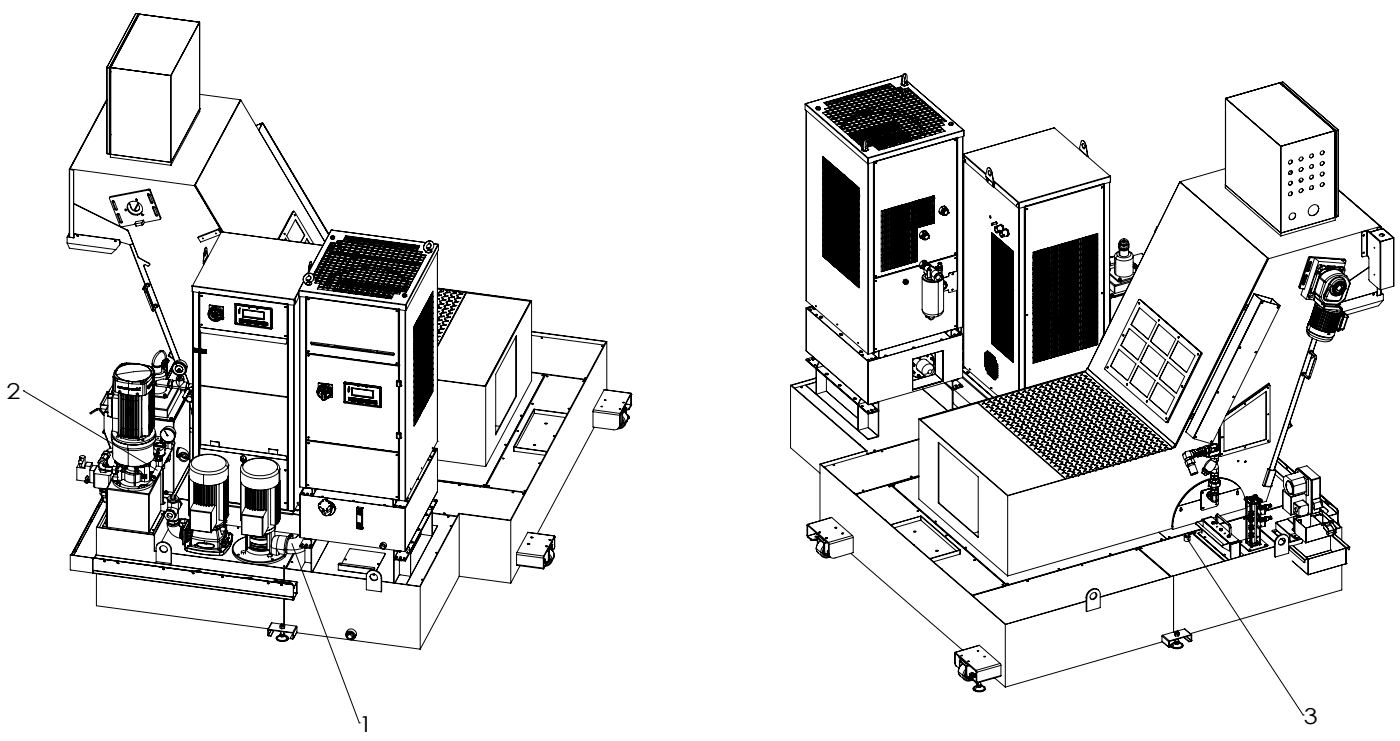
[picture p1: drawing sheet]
<svg xmlns="http://www.w3.org/2000/svg" width="315mm" height="167mm" viewBox="0 0 315 167" stroke-linecap="round" stroke-linejoin="round" font-family="sans-serif">
<defs><g id="words">
<g font-size="4.9">
<text x="1.5" y="89.9">2</text>
<text x="80.8" y="164.7">1</text>
<text x="293.6" y="162.9">3</text>
</g>
</g></defs>
<g fill="none" stroke="#000" stroke-width=".23">
<path d="M24 15.2h.1M24 15.2l.1 19.3M24.1 15.1l-.1 .1M24.1 15.1l.5 .1M24.1 15.1v19.5l.5 .1M24.1 15.2l.5 .1M24.6 16.6v.2M24.6 15.2h.1M24.6 15.2v19.5M24.6 15.2h.3v20.2l13.6 1.8M24.7 17.3h-.1M24.7 18.1l-.1 .1"/>
<path d="M24.7 17.7h.1M24.7 18.6l-.1 .1M24.7 18.2h.1M24.7 15.2h.2M24.7 16.4h-.1M24.7 16.4v.5M24.7 16.4h.2M24.7 17.7v.5M24.7 18.2l.2 .1M24.9 16.2h.1M24.9 16.2h-.3M25 15.2h.1"/>
<path d="M25 15.2l-.1 19.5M25 15.2l13.4 1.8M25.3 14.5l-.3 .7M25.3 14.5h.1M30.5 4.2l.2 .1M30.6 3.1h-.1M30.6 3.1l-6.5 12M30.6 3.1h.5M30.6 4.2v.1M31.1 3.2h.1M31.1 3.7l-5.8 10.8M31.1 3.1l-6.5 12.1"/>
<path d="M31.1 3.2l-6.5 12.1-.5-.1M31.1 3.1v.6M31.2 3.6l.2-.4 13.6 1.8M31.2 3.6l-.1 .1M31.2 3.6l-5.9 10.9M31.4 3.2h.1M31.4 3.2l13.5 1.8M31.4 3.2l-.2 .4M31.4 3.2v.1M38.4 17h.1M38.5 17h.1M38.5 17h-.1"/>
<path d="M38.5 17v19.5l-.1-19.5M44.9 5h.1M44.9 5l-6.4 12M45 5v20.1l-6.5 12.1M45 5l-6.5 12M196.4 20l.8-.3 .5 .5-.8 .2zM197.2 19.8l.5 .4M197.2 19.8l-.8 .2M197.2 19.7v.1M198.3 19.4v.1M198.3 19.4l-.9 .3 .6 .4 .8-.3M198.3 19.4l.5 .4"/>
<path d="M198.3 19.5l.5 .4M198.3 19.5l-.8 .2M198.5 19.6l-.8 .3 .8-.3M198.5 19.4l.9-.3 .5 .4-.9 .3zM198.9 20h.1M199.4 19.1v.1M199.4 19.2l.4 .4M199.4 19.2l-.8 .2M199.6 19.3l-.9 .2M199.6 19l.9-.2 .5 .5-.9 .2zM200 19.6l.5 .5-.8 .2-.5-.4M200 19.6l-.8 .3"/>
<path d="M200 19.7l-.8 .3M200 19.6v.1M200 19.7l.5 .4M200.1 19.8l-.8 .2M200.3 19.6l.8-.2 .5 .4-.9 .2zM200.5 18.9l.4 .4M200.5 18.9l-.8 .2M200.5 18.8v.1M200.6 19l-.8 .2M200.6 19l-.8 .3M201.1 19.4h.1M201.1 19.4l.5 .4"/>
<path d="M201.1 19.4l-.8 .2M201.2 19.5l-.8 .2M201.2 19.7h.1M201.2 19.5h.1M201.2 19.5v.4M201.4 19.7l-.1 .1zM201.4 19.7l-.1 .1M201.5 19.7h.1M201.5 19.8h.1M201.6 20h-.1M201.6 20h.1M201.7 19.9v.1"/>
<path d="M201.7 20l.5 .3M201.7 20l-.8 .2M201.9 19.8l.9-.2 .5 .4-.9 .2zM202.4 19.7l.1 .1M202.4 19.8h.1M202.5 19.7l-.1 .1M202.5 19.7v.1M202.7 19.7l-.2 .1M202.8 19.6l.5 .4M202.8 19.6h.1M202.8 19.6l-.8 .3M202.9 17.1h.1"/>
<path d="M202.9 17.1l.2 .2zM202.9 17.1l-21.5 6.2M203 19.8v.1l-.7 .2M203 18.8a.78 .78 0 0 0 1.3 .3M203 18.5l-.1 .4a.87 .87 0 0 0 1.4 .2M203.1 19.9v.2M203.4 16.8l-.1 .2a1.75 1.75 0 0 0 .1 2.1M203.4 19.1h.1M203.6 18.4h.2M203.6 16.7l-.3 .9a1.61 1.61 0 0 0 .1 1.5M203.6 16.7l.3 .5M203.6 16.7l-.2 .1"/>
<path d="M203.8 18.4v.4M203.8 18.8l-.1 .2-.3 .1M203.8 18.4a.24 .24 0 0 1 .3-.1 .24 .24 0 0 1 .1 .3M203.8 18.4l.4 .2M203.9 16.6a1.3 1.3 0 0 1 .3 1.7M203.9 17.3l-.3 1.1M203.9 16.6l-.3 .1M203.9 16.6l-.5 .2M203.9 17.2l-.2 .5v.8M204.1 20l.3 .1M204.2 19.2l-.5 .1-.6-.1M204.2 18.2l12.8 11.1"/>
<path d="M204.2 18.6l-.4 .2M204.2 20h.2M204.2 18.6l.1 .5M204.3 18.5v.6M204.3 19.1h.1M204.4 20v.1M204.4 20l.4 .3M204.5 19.8h.1M204.5 19.8l.4 .4M204.5 19.8l-.8 .3M288.1 18.7h.1M288.1 18.7l-12 3.4"/>
<path d="M288.2 18.7h.1M288.2 18.7l.7 .6M288.2 18.7l-12.1 3.4M288.4 18.5l12.5 10.9M288.4 18.5v.3M288.4 18.8v-.2l12.5 10.8 .4-.1M288.9 18.5l12.5 10.7M288.9 19v.2M288.9 18.5h-.5M288.9 18.5l12.4 10.7M288.9 19.3l11.3 9.8M288.9 19.1v.2"/>
<path d="M289 19.3l-.9-.7-12.1 3.6M289 19.3h-.1M15.6 38.1l.1 .1M15.6 38.1l.1 15.3M15.7 38.2l.9 .1M15.7 38.2v15.2M15.7 38.1h.1M15.7 38.1l.9 .1M15.7 38.1l28.1 3.7M16.6 38.3v15.2M16.6 38.2v.1M16.6 38.2v15.3"/>
<path d="M24 22.6l-8.3 15.5M24 22.4l-8.4 15.7M24.1 34.5h.1M24.1 34.5l.5 .1M24.6 30.7v.3M24.6 30.5h.1M24.6 33h.3M24.7 31.4l-.1 .1M24.7 32.2h.1M24.7 31.9h.1M24.7 32.8h-.1M24.7 32.4h.1"/>
<path d="M24.7 33.1h.2l-.3 .4M24.7 30.5v.6M24.7 31.9v.5M24.7 30.5h.2M24.7 32.4h.2M24.9 30.3h.1M24.9 34.2l-.2 .4M24.9 34.2l-.3 .5M24.9 34.7l13.6 1.8M24.9 30.3l-.3 .1M24.9 33.1l-.3 .5M38.5 36.5v.7"/>
<path d="M45 24.5h.1M45 24.5l-6.5 12M45 21.2l9.2 1.3M54.1 22.5h.1M54.1 22.5l-10.3 19.2M54.1 22.5l-.4 .8M54.2 22.5h-.1M54.2 22.5h.1M54.2 22.5l-10.2 19.1M54.2 22.5l18.9 31.9M57.6 28.3l1.4-.6zM58.5 28l.3 .4"/>
<path d="M59 27.7h.1M59.1 27.8h.1M59.1 27.8l-.6 .2M59.1 27.8l-.9 1.5M59.1 27.7l-.8 1.7M59.1 27.7l-.6 .3M59.1 27.7l.2 .2M59.1 27.7l14.9 25.1M59.2 27.8l.1 .1M59.3 27.9l14.7 24.9M59.3 27.9h.1M59.3 27.9l14.8 24.8"/>
<path d="M181.3 23.4l14.1 12.2M181.3 23.4v1.2l14.1 12.3M181.4 23.3l-.1 .1M181.4 23.3l14.1 12.2M181.6 24.9v42.8l13.8 12M183.7 24.3l.3 .2M183.7 24.3l.3 .3M183.8 24.5l.2 .2 .4 .1M183.9 24.6l.1 .1M183.9 24.6h-.1M184 24.6l-.1 .1M184 24.5h.5"/>
<path d="M184 24l-.3 .3M184 24h.5l.3 .3M184 24.5v.1M184 24l.1 .1M184 24.6h.5M184.1 24.1l-.2 .2 .5 .1M184.1 24.1h.4l.1 .2-.2 .1M184.4 24.4l.1 .1M184.4 24.6v.2M184.5 24.5v.1M184.6 24.6v.1M184.6 24.6h.1"/>
<path d="M184.7 24.5l-.3 .3M184.8 24.3l-.3 .2M184.8 24.3l-.3 .3M185.3 25.4l.8-.3 .5 .4-.8 .3zM185.3 35.2l.2 .2v1.1l-.2-.1zM185.3 36.5l.2 .1v1.2l-.2-.2zM185.3 39l.2 .1v1.2l-.2-.2zM185.3 37.7l.2 .2v1.1l-.2-.1zM185.3 36.4h.1M185.3 38.9h.1M185.4 36.9h.1M185.4 37.6l.1 .1"/>
<path d="M185.4 36l.1 .1M185.4 35.9l.1 .1M185.4 36.4h.1M185.4 36h.1M185.4 40l.1 .1M185.4 39.9l.1 .1M185.4 38.9h.1M185.4 37.6h-.1M185.4 25.4v.1M185.5 36.1v.1M185.5 36.8h-.1M185.5 36.7h-.1"/>
<path d="M185.5 23.1l.9-.3 .5 .5-.9 .3zM185.6 35.4l.2 .2v1.1l-.2-.1zM185.6 38l.2 .1v1.2l-.2-.2zM185.6 36.7l.2 .2v1.1l-.2-.2zM185.6 39.2l.2 .2v1.1l-.2-.2zM185.6 36.6h.1M185.6 39.1h.1M185.6 36.8h.1M185.6 36.1l.2 .1M185.6 37.8h.1M185.6 35.5v1.1M185.6 36.8v1"/>
<path d="M185.6 38v1.1M185.6 39.3v1M185.6 36.6h.2M185.6 37.8l.2 .1M185.6 39.1l.2 .1M185.7 24.5l.9-.2 .5 .4-.9 .2zM185.7 36.6h.1M185.8 36.3l-.2-.1 .2 .1M185.8 35.7l.2 .1v1.2l-.2-.2zM185.8 39.4l.2 .2v1.1l-.2-.1zM185.8 38.2l.2 .1v1.2l-.2-.2zM185.8 36.9l.2 .2v1.1l-.2-.1z"/>
<path d="M185.9 25.9l.8-.3 .5 .5-.8 .2zM185.9 36.8l.1 .1M185.9 36.3l.1 .1M185.9 36.4l.1 .1M185.9 38l.1 .1M185.9 39.3l.1 .1M185.9 35.7v1.1M185.9 37v1M185.9 38.2v1.1M185.9 39.5v1.1M185.9 38l-.1 .1M185.9 39.3h-.1"/>
<path d="M186 36.7h-.1M186 36.6l-.1 .1M186 36.6h-.1M186 36.7l-.2 .1M186.1 39.6l.1 .2v1.1l-.1-.1zM186.1 37.1l.1 .2v1.1l-.1-.1zM186.1 38.4l.1 .1v1.2l-.1-.2zM186.1 35.9l.1 .1v1.2l-.1-.2zM186.1 38.3h.1M186.1 25.1v.1M186.1 25.2l.5 .4M186.1 25.2l-.8 .2"/>
<path d="M186.1 36.7h.1M186.1 37l.1 .1M186.1 36.5l.1 .1M186.1 36.6l.1 .1M186.1 35.9v1.1M186.1 37.2v1.1M186.1 38.4v1.1M186.1 39.7v1.1M186.1 39.5l.1 .1M186.1 37h.1M186.1 39.5h.1M186.2 23.7l.8-.3 .5 .4-.8 .3z"/>
<path d="M186.3 25l.9-.2 .5 .4-.9 .3zM186.3 37.3l.2 .2v1.2l-.2-.2zM186.3 39.9l.2 .1v1.2l-.2-.2zM186.3 38.6l.2 .2v1.1l-.2-.2zM186.3 36.1l.2 .2v1.1l-.2-.2zM186.3 38.5h.1M186.4 37.2l.1 .1M186.4 36.7l.1 .2M186.4 36.8l.1 .1h-.1M186.4 22.8v.1M186.4 36.1v1.1M186.4 37.4v1.1"/>
<path d="M186.4 38.7v1M186.4 39.9v1.1M186.4 22.9l.4 .4M186.4 22.9l-.8 .3M186.4 39.7l.1 .1M186.4 38.5h.1M186.4 37.2h-.1M186.4 39.7h-.1M186.5 23.1l-.8 .2M186.6 36.3l.1 .2v1.1l-.1-.1zM186.6 37.6l.1 .1v1.2l-.1-.2zM186.6 38.8l.1 .2v1.1l-.1-.1z"/>
<path d="M186.6 24.3h.1M186.6 24.3l.4 .4M186.6 24.3l-.8 .2M186.6 38.7h.1M186.6 23.1l-.8 .2M186.6 37.4l.1 .1M186.6 37l.1 .1M186.6 37l.1 .2M186.6 22.8l.9-.2 .5 .4-.9 .2zM186.6 39.9l.1 .1M186.6 37.4v.1M186.6 36.4v1"/>
<path d="M186.6 37.6v1.1M186.6 38.9v1M186.6 38.7l.1 .1M186.6 39.9v.1M186.7 25.6v.1M186.7 25.7l.5 .4M186.7 25.7l-.8 .3M186.8 24.2l.9-.3 .5 .5-.9 .2zM186.8 36.5l.2 .2v1.1l-.2-.1zM186.8 37.8l.2 .1v1.2l-.2-.2zM186.8 39l.2 .2v1.1l-.2-.1zM186.9 37.3l.1 .1"/>
<path d="M186.9 38.9l.1 .1M186.9 37.6l.1 .1M186.9 37.6l-.1 .1M186.9 36.6v1M186.9 37.8v1.1M186.9 39.1v1.1M186.9 38.9h-.1M187 25.6l.8-.2 .5 .4-.9 .2zM187 37.3l-.1-.1 .1 .1M187 23.4v.1M187 23.5l.5 .3M187 23.5l-.8 .2"/>
<path d="M187.1 39.3l.1 .1v1.2l-.1-.2zM187.1 38l.1 .2v1.1l-.1-.2zM187.1 36.7l.1 .2v1.1l-.1-.1zM187.1 37.9h.1M187.1 23.5l-.8 .3M187.1 37.4l.1 .1M187.1 37.5l.1 .1M187.1 27l.9-.3 .5 .5-.9 .2zM187.1 39.1l.1 .1M187.1 36.8v1.1M187.1 38.1v1M187.1 39.3v1.1"/>
<path d="M187.1 39.1h.1M187.2 24.9l-.8 .2M187.2 24.8v.1M187.2 24.9l.4 .3M187.2 23.3l.9-.2 .5 .4-.9 .3zM187.3 37l.2 .1v1.1l-.2-.1zM187.3 38.2l.2 .2v1.1l-.2-.1zM187.3 39.5l.2 .1v1.2l-.2-.2zM187.3 38.1h.1M187.4 37.6l.1 .1M187.4 38.1l.1 .1M187.4 26.2l.5 .4-.9 .3"/>
<path d="M187.4 26.2l-.9 .2 .5 .5M187.4 26.2v.1M187.4 37v1.1M187.4 38.3v1M187.4 39.5v1.1M187.4 26.3l.4 .4M187.4 26.3l-.8 .2M187.4 39.3l.1 .1M187.4 39.3l-.1 .1M187.4 24.8l.9-.3 .5 .4-.9 .3zM187.5 37.8h.1M187.5 22.6l.4 .4"/>
<path d="M187.5 22.6l-.8 .2M187.5 22.6h.1M187.6 37.2l.1 .1v1.2l-.1-.2zM187.6 39.7l.1 .2v1.1l-.1-.2zM187.6 38.4l.1 .2v1.1l-.1-.1zM187.6 26.1l.8-.2 .6 .4-.9 .3zM187.6 37.8l.1 .1M187.6 37.9l.1 .2M187.6 37.2v1.1M187.6 38.5v1M187.6 39.7v1.1M187.6 39.5l.1 .1"/>
<path d="M187.6 39.5v.1M187.6 22.7l-.8 .3M187.7 23.9v.1M187.7 24l.4 .4M187.7 24l-.9 .3M187.7 22.8l-.9 .2M187.7 22.5l.9-.3 .5 .5-.9 .2zM187.8 27.5l.8-.2 .5 .4-.8 .3zM187.8 26.6l-.8 .3M187.8 37.4l.2 .2v1.1l-.2-.2zM187.8 38.7l.2 .1v1.1l-.2-.1zM187.8 39.8h.1"/>
<path d="M187.8 38.5h.1M187.8 25.4l-.8 .2M187.8 25.4h.1M187.8 25.4l.5 .4M187.9 38.5l.1 .1M187.9 38.1l.1 .1M187.9 38.2l.1 .1M187.9 23.9l.9-.3 .4 .5-.8 .2zM187.9 37.5v1M187.9 38.7v1.1M187.9 40v1M187.9 39.8l.1 .1"/>
<path d="M188 26.8l.4 .4M188 26.7v.1M188 26.8l-.8 .2M188 38.9l.2 .1v1.1l-.2-.1zM188 40h.1M188 25.3l.9-.3 .5 .5-.9 .2zM188 37.6l.2 .2v1.1l-.2-.1zM188.1 38.7l.1 .1M188.1 38.3l.1 .1M188.1 38.3l.1 .2M188.1 23.2l-.8 .2M188.1 23.1v.1"/>
<path d="M188.1 37.7v1M188.1 38.9v1.1M188.1 23.2l.4 .4M188.1 38.7l-.1 .1M188.1 40l.1 .1M188.2 23.2l-.9 .2M188.2 40h-.1M188.2 26.7l.9-.3 .5 .5-.9 .2zM188.3 24.5l-.8 .3M188.3 24.5h.1M188.3 24.5l.4 .4M188.3 37.8l.2 .2v1.1l-.2-.1z"/>
<path d="M188.3 39.1l.2 .2v1.1l-.2-.2zM188.3 23l.9-.2 .5 .4-.9 .2zM188.4 38.5l.1 .1M188.4 38.9l.1 .1M188.4 38.5l.1 .2M188.4 40h.1h-.1M188.4 38.9l-.1 .1M188.4 28.1l.8-.3 .5 .4-.8 .3zM188.4 37.9v1M188.4 39.1v1.1M188.4 26l.5 .3M188.4 25.9v.1"/>
<path d="M188.4 26l-.8 .2M188.5 24.4l.9-.2 .4 .4-.8 .3zM188.5 39.9h-.1M188.6 22.2v.1M188.6 38.1l.2 .1v1.1l-.2-.1zM188.6 39.3l.2 .2v1.1l-.2-.2zM188.6 22.3l.4 .4M188.6 22.3l-.8 .2M188.6 39.2l.2 .1M188.6 38.8l.2 .1M188.6 27.3l.5 .4M188.6 27.3h.1"/>
<path d="M188.6 27.3l-.8 .3M188.7 22.4l-.8 .3 .9-.2M188.8 38.8l-.2-.1 .2 .2M188.8 39.9l-.2 .1M188.8 39.8l-.2 .1h.2M188.8 23.7l-.9 .2M188.8 23.6v.1M188.8 23.7l.4 .4M188.8 22.2l.9-.3 .5 .5-.9 .2zM188.8 27.2l.9-.2 .5 .4-.9 .2zM188.8 39.5l.2 .2v1.1l-.2-.1zM188.8 38.3l.2 .1v1.1l-.2-.1z"/>
<path d="M188.9 26.3l-.9 .3M188.9 39l.1 .1M188.9 39.4l.1 .1M188.9 25.1l.5 .4M188.9 25v.1M188.9 38.3v1.1M188.9 39.6v1M188.9 25.1l-.8 .2M188.9 39.4h-.1M189 39l-.1-.1 .1 .2M189 39.7l-.1 .1M189 39.9h-.1"/>
<path d="M189 28.6l.9-.2 .5 .4-.9 .3zM189.1 38.5l.1 .2v1l-.1-.1zM189.1 39.7l.1 .2v1.1l-.1-.1zM189.1 26.5l.4 .4M189.1 26.5l-.8 .2M189.1 26.4v.1M189.1 39.6h.1M189.1 39.8h.1M189.1 39.1l.1 .1M189.1 39.6l.1 .1M189.1 38.5v1.1M189.1 39.8v1"/>
<path d="M189.2 22.8h.1M189.2 22.8l.4 .4M189.2 22.8l-.8 .3M189.2 39.7h.1M189.2 39.3l-.1-.1 .1 .2M189.2 27.8v.1M189.2 27.9l.5 .4M189.2 27.9l-.8 .2M189.2 22.9l-.8 .2M189.3 26.4l.9-.3 .5 .5-.9 .2zM189.3 28.6l-.1 .2M189.3 38.7l.2 .2v1.1l-.2-.2z"/>
<path d="M189.3 40l.2 .1v1.1l-.2-.1zM189.3 39.8h.1M189.4 24.2l.4 .4M189.4 24.2l-.9 .3M189.4 24.2h.1M189.4 39.4l.1 .1M189.4 39.8l.1 .1M189.4 39.5v.1M189.4 38.8v1M189.4 22.7l.9-.2 .5 .4-.9 .3zM189.5 27.8l.8-.3 .5 .4-.8 .3zM189.5 39.6l-.1 .1"/>
<path d="M189.5 39.7h-.1M189.5 25.6l.5 .4M189.5 25.6l-.9 .2 .6 .4M189.5 25.6h.1M189.5 25.6l-.8 .3M189.6 24.1l.8-.2 .5 .4-.8 .2zM189.6 38.9l.1 .2v1.1l-.1-.2zM189.6 28.2l-.1 .1M189.6 28.5l-.1 .5zM189.6 39.6l.1 .1M189.6 39.7l.1 .1M189.6 29.2l.9-.3 .5 .4-.9 .3z"/>
<path d="M189.6 39v1M189.7 28.5l-.1 .4M189.7 22l-.8 .2M189.7 21.9v.1M189.7 22l.4 .4M189.7 27h.1M189.7 27l.4 .4M189.7 27l-.8 .3M189.7 25.5l.9-.3 .5 .5-.9 .3zM189.8 22.1l-.8 .3M189.8 39.1l.2 .2v1.1l-.2-.1zM189.8 23.3l-.8 .3 .5 .4 .8-.2"/>
<path d="M189.8 23.3l.5 .5M189.8 23.4l-.8 .2M189.8 23.3v.1M189.8 23.4l.5 .4M189.9 39.9l.1 .1M189.9 39.8l.1 .1M189.9 28.4h.1M189.9 39.2v1M189.9 27.9l-.1 .1M189.9 21.9l.8-.3 .5 .4-.8 .3zM189.9 28.4l.4 .4M189.9 28.4l-.8 .3"/>
<path d="M189.9 26.9l.9-.2 .5 .4-.9 .2zM190 26l-.9 .2M190 39.4h.1M190 24.7l-.9 .3 .5 .4 .9-.3M190 24.7v.1M190 24.7l.5 .4M190 24.8l.4 .4M190 24.8l-.8 .2M190 27.6l-.2 .5 .3-.5M190 23.3l.9-.3 .5 .4-.8 .3zM190 26l-.8 .2M190.1 39.4l.1 .1v1.1l-.1-.1z"/>
<path d="M190.1 39.4h.1M190.1 40l.1 .1M190.1 39.4v1.1M190.2 26.2l-.8 .2M190.2 26.1v.1M190.2 26.2l.4 .4M190.2 24.6l.9-.2 .5 .4-.9 .3zM190.3 22.5l.4 .4M190.3 22.5l-.8 .3M190.3 22.5h.1M190.3 39.6l.2 .1v1.1l-.2-.1zM190.3 27.5v.1"/>
<path d="M190.3 27.6l.5 .4M190.3 27.6l-.8 .2M190.3 22.6l-.8 .2M190.4 27.6l-.5 .5M190.4 26.1l.8-.3 .5 .4-.8 .3zM190.4 39.6v1.1M190.4 23.9h.1M190.4 23.9l.5 .4M190.4 23.9l-.8 .3M190.5 22.4l.9-.3 .5 .5-.9 .2zM190.5 28.9v.1M190.5 29l-.8 .2"/>
<path d="M190.6 27.4l.8-.2 .5 .4-.9 .3zM190.6 39.8l.1 .1v1.2l-.1-.2zM190.6 25.3l.4 .4-.8 .2M190.6 25.3l-.8 .3M190.6 25.2v.1M190.6 39.9v1M190.7 23.8l.8-.2 .5 .4-.8 .2zM190.7 28.8l.9-.2 .5 .4-.9 .3zM190.7 21.6v.1M190.7 21.7l.5 .4M190.7 21.7l-.8 .2M190.8 26.7l.4 .4"/>
<path d="M190.8 26.7h.1M190.8 26.7l-.8 .2M190.8 40l.2 .1v1.2l-.2-.2zM190.9 26.8l-.6 .5M190.9 30.2l.8-.2 .5 .4-.8 .3zM190.9 26.8l-.5 .5M190.9 23.1l-.8 .2M190.9 23v.1M190.9 23.1l.5 .3M190.9 21.8l-.8 .2M190.9 27.2l.3-.2zM190.9 28l-.8 .3 .5 .4 .8-.2"/>
<path d="M190.9 28l.5 .5M190.9 21.5l.9-.2 .5 .4-.8 .3zM190.9 28.1l-.8 .3M190.9 28v.1M190.9 28.1l.5 .4M191 26.6l.9-.3 .4 .5-.8 .2zM191.1 24.4v.1M191.1 24.5l.4 .4M191.1 24.5l-.8 .2M191.1 29.4l-.9 .3 .6 .4 .8-.2M191.1 23l.9-.3 .5 .4-.9 .3zM191.1 29.4l.5 .5"/>
<path d="M191.1 29.4v.1M191.1 29.5l.5 .4M191.1 29.5l-.8 .2M191.2 28l.8-.3 .5 .5-.8 .2zM191.2 26.6l-.1 .1M191.2 25.8l.4 .5M191.2 25.8l-.8 .3M191.2 25.8h.1M191.3 24.3l.8-.2 .6 .4-.9 .3zM191.3 30.5l.1 .1M191.3 30.6l.8-.2-.7 .2M191.3 29.4l.9-.3 .5 .5-.9 .2z"/>
<path d="M191.4 26.9l.7-.3-.7 .3M191.4 22.1v.1M191.4 30.6h.1M191.4 22.2l-.8 .3M191.4 22.2l.4 .4M191.4 27.3l.5 .3M191.4 27.2v.1M191.4 27.3l-.8 .2M191.5 25.7l.8-.2 .5 .4-.8 .3zM191.5 23.6l-.8 .2M191.5 23.6h.1M191.5 23.6l.5 .4"/>
<path d="M191.6 22.1l.9-.3 .4 .5-.8 .2zM191.6 28.6v.1M191.6 28.7l.4 .3M191.6 28.7l-.8 .2M191.6 27.1l.9-.2 .5 .4-.9 .3zM191.7 30.3l.2 .2M191.7 25l.4 .4-.8 .2M191.7 24.9v.1M191.7 24.9l-.9 .3 .5 .4M191.7 24.9l.5 .5-.9 .2M191.7 25l-.8 .2M191.7 30.3h-.2l-.2 .2"/>
<path d="M191.7 30.3h.1M191.7 23.5l.9-.3 .5 .5-.9 .2zM191.7 30h.1M191.7 30l.5 .4M191.7 30l-.8 .3M191.8 28.5l.9-.2 .5 .4-.9 .3zM191.8 21.3v.1M191.8 21.4l.4 .4M191.8 21.4l-.8 .2M191.9 31.1h.1M191.9 31v.1M191.9 26.4l.4 .4"/>
<path d="M191.9 26.3v.1M191.9 26.4l-.9 .2M191.9 31h.1M191.9 24.9l.9-.3 .5 .5-.9 .2zM192 21.5l-.8 .2M192 22.7v.1M192 22.8l.4 .3M192 22.8l-.8 .2M192 21.5l-.8 .3M192 21.2l.9-.2 .5 .4-.9 .3zM192 27.7v.1M192 27.8l.5 .4"/>
<path d="M192 27.8l-.8 .2M192.1 26.3l.8-.3 .5 .4-.8 .3zM192.1 31.3l.9-.2 .5 .4-.9 .2zM192.1 24.2l.5 .3M192.1 24.2l-.8 .2M192.1 24.1v.1M192.2 30.7l.2 .2M192.2 30.7l-.2 .1-.1 .2M192.2 22.6l.9-.2 .4 .4-.8 .3zM192.2 29.1v.1M192.2 29.2l.4 .4M192.2 29.2l-.8 .2"/>
<path d="M192.2 27.7l.9-.3 .5 .5-.9 .2zM192.3 25.5v.1M192.3 25.6l.5 .3M192.3 25.6l-.8 .2M192.3 31.4v.1M192.3 31.3v.1M192.3 31.5h.1M192.3 30.5v.1M192.3 31.4l.2 .1M192.3 30.5l-.8 .3M192.3 30.5l.6 .5-.9 .2-.5-.4M192.3 30.6l.5 .4"/>
<path d="M192.3 30.6l-.8 .2M192.4 26.4h.1M192.4 24l.8-.2 .5 .4-.8 .3zM192.4 30.2l.1 .1M192.4 29.1l.9-.3 .5 .4-.9 .3zM192.5 21.8v.1M192.5 30.3h.1M192.5 21.9l.4 .4M192.5 21.9l-.9 .2M192.5 26.9h.1M192.5 26.9l.4 .4M192.5 26.9l-.8 .3"/>
<path d="M192.5 22l-.8 .2M192.5 25.4l.9-.2 .5 .4-.9 .2zM192.6 25.8l-.7 .3M192.6 30.5l.8-.3 .5 .4-.8 .3zM192.6 23.3l.5 .4M192.6 23.2v.1M192.6 23.3l-.8 .2M192.6 25.8l-.7 .4M192.7 30.9l-.8 .2M192.7 21.8l.8-.3 .5 .5-.8 .2zM192.7 28.3v.1M192.7 28.4l.4 .3"/>
<path d="M192.7 28.4l-.8 .2M192.7 26.8l.9-.2 .5 .4-.9 .3zM192.7 31.2l.2 .2M192.7 29.9l.3 .3M192.7 31.8l.9-.2 .5 .5-.9 .2zM192.8 30h.1M192.8 24.7l.4 .4-.8 .2M192.8 24.6v.1M192.8 24.7l-.8 .2M192.8 29.7h.1M192.8 29.7l-.8 .2 .5 .5M192.8 29.7l.5 .4-.8 .3"/>
<path d="M192.8 29.7l.5 .4M192.8 29.7l-.8 .3M192.8 30h-.2l-.2 .2M192.9 28.2l.8-.2 .5 .4-.8 .2zM192.9 30.6v.2M192.9 21h.1M192.9 21l.4 .4M192.9 21l-.8 .3M192.9 31.9h.1M192.9 30.6l.1 .1M192.9 30.8h.1M192.9 26.1l.5 .4"/>
<path d="M192.9 26v.1M192.9 26.1l-.8 .2M193 31.1l-.8 .3M193 31.1h.1M193 31.1l.4 .4M193.1 26.2l-.7 .2M193.1 29.6l.8-.2 .5 .4-.9 .2zM193.1 22.5l.4 .3M193.1 22.5l-.9 .2M193.1 22.4v.1M193.1 21.2l-.9 .2M193.1 21.2l-.8 .2"/>
<path d="M193.1 27.4v.1M193.1 27.5l-.8 .2M193.1 27.5l.4 .4M193.2 31.6l-.3 .1M193.2 31.3l-.9 .2M193.2 26l.8-.3 .5 .5-.8 .2zM193.2 31l.9-.2 .5 .4-.9 .2zM193.2 30.1l-.8 .2M193.2 23.8h.1M193.2 23.8l.5 .4M193.2 23.8l-.8 .3M193.3 28.9l.4 .4"/>
<path d="M193.3 28.9l-.8 .2M193.3 28.8v.1M193.3 32.3h.1M193.3 27.4l.9-.3 .5 .4-.9 .3zM193.4 31.7v.1M193.4 31.1v.1M193.4 25.2h.1M193.4 25.2l.4 .4M193.4 25.2l-.8 .3M193.4 31.1l.1 .1M193.4 31.2h.1M193.4 31v.1"/>
<path d="M193.4 23.7l.9-.3 .5 .5-.9 .3zM193.4 30.2v.1M193.4 30.3l.5 .3M193.4 30.3l-.8 .2M193.5 28.7l.9-.2 .5 .5-.9 .2zM193.5 30.6l-.3-.2-.3 .2M193.5 21.6l-.8 .2M193.5 21.5v.1M193.5 21.6l.5 .4M193.5 29.9l.1 .1M193.6 25.4l-.8 .3M193.6 26.6l-.8 .3"/>
<path d="M193.6 26.6h.1M193.6 26.6l.4 .4M193.6 21.6l-.8 .3M193.6 25.4l-.7 .3M193.6 25.1l.9-.2 .5 .4-.9 .2zM193.6 31.6l.4 .5M193.7 32l.1 .1M193.7 31.7l-.9 .2M193.7 26l-.4 .1M193.7 26h.1M193.7 30.2l.8-.3 .5 .4-.9 .3zM193.7 22.9v.1"/>
<path d="M193.7 22.9l-.9 .3 .5 .4 .9-.3M193.7 22.9l.5 .4M193.7 23l.4 .4M193.7 23l-.8 .2M193.7 32h-.2l-.2 .3M193.7 30.5l-.8 .3M193.7 28h.1M193.7 28l.5 .4M193.7 28l-.8 .2M193.8 26.5l.8-.2 .5 .4-.8 .2zM193.8 32.7l.1 .1M193.8 30.9l.2 .1"/>
<path d="M193.8 29.6l.3 .2M193.8 32.8l.4-.1-.3 .1M193.9 29.7h.1M193.9 32.8h.1M193.9 25.8l-.2 .2M193.9 24.4l.4 .4-.8 .2M193.9 24.3v.1M193.9 24.3l-.9 .3 .5 .4M193.9 24.3l.5 .5-.9 .2M193.9 24.4l-.8 .2M193.9 29.4l.4 .4-.8 .1M193.9 29.7h-.3l-.1 .2"/>
<path d="M193.9 29.4h.1M193.9 22.8l.9-.2 .5 .5-.9 .2zM193.9 29.4l-.8 .3M194 20.7h.1M194 20.7l-.9 .2 .5 .5 .9-.3M194 20.7l.5 .4M194 20.7l.4 .4M194 20.7l-.8 .3M194 33.6a.92 .92 0 0 0 1.5 .1M194 30.3l.1 .1M194 25.2l-.2 .1M194 25.3l-.1 .1"/>
<path d="M194 25.2v.1M194 25.7v.1M194 25.8l.5 .4M194 25.8l-.8 .2M194 25.3v.2M194.1 30.8h.1M194.1 30.8l.4 .4M194.1 30.8l-.8 .3M194.1 29.3l.9-.2 .5 .4-.9 .2zM194.1 20.9l-.8 .2M194.1 25.9l-.4 .1M194.1 33.1l-.1 .5a.87 .87 0 0 0 1.5 .1"/>
<path d="M194.1 33.1l.1 .2M194.1 22.1l-.8 .2 .5 .4 .8-.2M194.1 22.1l.5 .4M194.1 22.1h.1M194.1 22.1l-.8 .3M194.1 33.1h.1M194.2 33.1h-.1M194.2 32.4v.1M194.2 20.6l.9-.2 .5 .4-.9 .2zM194.2 27.2l.4 .4M194.2 27.1v.1M194.2 27.2l-.8 .2"/>
<path d="M194.2 32.4h-.2l-.2 .3M194.2 32.4h.1M194.3 31.2l-.3 .2M194.3 32.2h.1M194.3 31l-.9 .2M194.3 32.2l-.9 .2 .5 .4M194.3 32.2l-.9 .2M194.3 30.7l.8-.3 .6 .5-.9 .2zM194.3 23.4v.1M194.3 23.5l-.8 .3M194.3 23.5l.4 .4M194.4 22l.8-.2 .5 .4-.8 .2z"/>
<path d="M194.4 28.5v.1M194.4 28.6l.4 .4M194.4 28.6l-.9 .2M194.4 30.2l-.1-.2-.3 .3M194.4 30.1l.2 .2M194.4 25.8l.9-.2zM194.5 31.6a2.28 2.28 0 0 0 0 2.2h.1M194.5 31.4l-.5 .2M194.5 24.9l.4 .4M194.5 24.9h.1M194.5 24.9l-.8 .2M194.5 30.8l.1 .1"/>
<path d="M194.5 30.9h.1M194.5 30.7v.2M194.5 23.4l.9-.2 .5 .4-.9 .2zM194.5 29.9v.1M194.5 30l.5 .4M194.5 30l-.8 .2M194.6 29.6v.1M194.6 28.5l.9-.3 .4 .4-.8 .3zM194.6 31.4l-.7 .2M194.6 29.6l.1 .1M194.6 29.7h.1M194.6 21.2l.5 .4"/>
<path d="M194.6 21.2l-.9 .3 .6 .4 .8-.3M194.6 21.2v.1M194.6 21.3l.5 .3M194.6 21.3l-.8 .2M194.6 25.1l-.6 .1M194.6 26.3l-.8 .3M194.6 26.3h.1M194.6 26.3l.5 .4M194.6 21.3l-.7 .3M194.7 25.1l-.7 .2M194.7 31.3l-.9 .2 .5 .5M194.7 24.8l.9-.3 .5 .5-.9 .2z"/>
<path d="M194.7 31.4a.64 .64 0 0 1 .2 1v.9M194.7 31.4l-.3 1.4 .2 1M194.7 31.4l-.2 .2M194.7 29.8l.9-.2 .5 .4-.9 .3zM194.8 22.6v.1M194.8 22.7l-.8 .2M194.8 22.7l.4 .4M194.8 30.2l-.8 .1M194.8 27.6l-.9 .3 .6 .4 .8-.2M194.8 27.6l.5 .5M194.8 21.2l.9-.3 .5 .4-.9 .3zM194.8 27.6v.1"/>
<path d="M194.8 27.7l.5 .4M194.8 27.7l-.8 .3M194.9 33.1h.1M194.9 31.2a1.14 1.14 0 0 1 .3 1.6v.2M194.9 31.2l-.4 .4M194.9 33.1l.1 .4M194.9 31.2l-.2 .2M194.9 31.2h.1M194.9 30.6l.2 .1M194.9 29.3l.3 .3M194.9 24l-.8 .3 .5 .4M194.9 24l.6 .4-.9 .3"/>
<path d="M194.9 24.1l.5 .4M194.9 24v.1M194.9 24.1l-.8 .2M195 29.3h.1M195 29.3v.1M195 33.5l-.1 .2-.3 .1M195 29.4h.1M195 29.4l-.2-.1-.2 .3M195 31.3h.1M195 29.1l.4 .4-.8 .2M195 29.1h.1M195 29.1l-.8 .2"/>
<path d="M195 27.6l.9-.3 .5 .5-.9 .2zM195.1 20.4h.1M195.1 20.4l.4 .4M195.1 20.4l-.8 .3M195.1 25.4l-.8 .2 .4 .5 .9-.3M195.1 25.4l.5 .4M195.1 25.5l.5 .3M195.1 25.5l-.8 .2M195.1 25.4v.1M195.1 30l.1 .1M195.1 30.5l-.7 .3M195.1 30.5l.5 .4"/>
<path d="M195.1 30.4v.1M195.2 33l-.3 .1M195.2 33l.1 .3M195.2 20.6l-.8 .2M195.2 32.8l.4 .2 .8-.2M195.2 21.8h.1M195.2 21.8l.5 .4M195.2 21.8l-.8 .3M195.3 32.1l.2 .2M195.3 26.8v.1M195.3 26.8l-.9 .2 .5 .5 .9-.3M195.3 26.8l.5 .4"/>
<path d="M195.3 20.3l.9-.2 .5 .4-.9 .2zM195.3 26.9l.4 .4M195.3 26.9l-.8 .2M195.3 28.3h.2M195.3 31.8h.1M195.3 31.9h.1M195.3 33.9l-.4 .1-.6-.1M195.3 30.6l-.8 .3M195.3 31.8v.1M195.3 32.1v.1M195.3 31.9l.4 .4-.4 .1M195.3 31.8l.5 .5-.5 .1"/>
<path d="M195.3 25.4l.9-.3 .5 .4-.9 .3zM195.3 30.9l-.2 .1M195.3 33.3l-.3 .2M195.3 33.1l.2 .5M195.3 33.3l.2 .4M195.4 23.2h.1M195.4 35.6v1.3M195.4 24.4l-.8 .3M195.4 29.5l-.8 .2M195.4 35.6h.1M195.4 36.9h.1M195.4 23.2l.4 .4"/>
<path d="M195.4 23.2l-.8 .2M195.4 32.8l.1 .1M195.4 29.8l.3 .2M195.4 36.8v42.9M195.5 32.9h.1M195.5 33.6v.1M195.5 29.8h-.3l-.1 .3M195.5 28.2l-.2 .1M195.5 35.5v.2M195.5 35.5l-.1 .1M195.5 35.6h.1M195.5 33.7h.1"/>
<path d="M195.5 35.6v.1M195.5 28.2h.1M195.5 35.5v1.4M195.5 21.7l.8-.3 .5 .5-.9 .2zM195.5 28.2l-.9 .3M195.5 28.2l.4 .4M195.5 26.7l.9-.2 .5 .4-.9 .3zM195.6 31.1h.1M195.6 24.5v.1M195.6 24.6l.4 .4M195.6 24.6l-.9 .3M195.6 30.5h.1"/>
<path d="M195.6 30.4v.1M195.6 25.6l.9-.1-.9 .1M195.6 29.6v.1M195.6 36.8v42.9M195.6 29.7l.5 .3M195.6 29.7l-.8 .2M195.6 23.1l.9-.3 .5 .5-.9 .2zM195.7 29.3v.1M195.7 28.1l.8-.2 .5 .4-.8 .3zM195.7 29.3l.1 .1M195.7 29.4h.1M195.7 21l-.8 .2"/>
<path d="M195.7 20.9v.1M195.7 21l.4 .4M195.7 32.5l.3 .3M195.7 26h.1M195.7 26l-.8 .2 .5 .4 .8-.2M195.7 26l.5 .4M195.7 26l-.8 .2M195.7 21l-.8 .3M195.8 31h.1M195.8 31l.5 .4-.9 .3-.2-.2M195.8 31l-.9 .2M195.8 24.5l.9-.3 .4 .5-.8 .2z"/>
<path d="M195.8 31l.4 .4M195.8 31l-.8 .3M195.8 32.6l-.2-.1-.2 .3M195.8 31.1l-.7 .1M195.8 24.9l-.8 .1M195.8 29.5l.9-.2 .5 .4-.9 .3zM195.8 22.3l.6 .4-.9 .3-.5-.4M195.8 22.3l-.8 .3M195.8 22.4l.5 .3M195.8 22.4l-.8 .2M195.8 22.3v.1M195.9 24.9l-.9 .2"/>
<path d="M195.9 29.9l-.8 .3M195.9 20.8l.9-.2 .5 .4-.9 .3zM195.9 27.3v.1M195.9 27.4l-.8 .2M195.9 27.4l.4 .4M195.9 32.4l.5 .4M195.9 25.9l.9-.3 .5 .5-.9 .2zM195.9 32.4l-.6 .2 .6-.2M195.9 32.4h.1M196 31.5l-.3-.1-.2 .2M196 30.9l.9-.2 .5 .4-.9 .3zM196 29h.1"/>
<path d="M196 32.2h.1M196 30.3l.2 .1M196 29l.2 .2M196 23.7l.5 .4-.8 .3M196 23.7l-.8 .2 .5 .5M196 23.7v.1M196 23.8l.5 .4M196 23.8l-.8 .2M196 32.1l.1 .1M196.1 29v.1M196.1 29.1h.1M196.1 28.7l-.9 .3 .5 .4"/>
<path d="M196.1 28.7l.5 .5-.9 .2M196.1 28.8l.4 .4M196.1 28.7v.1M196.1 28.8l-.9 .2M196.1 29.1l-.2-.1-.2 .3M196.1 31h.1M196.1 22.2l.8-.2 .5 .4-.8 .3zM196.1 27.3l.9-.3 .5 .5-.9 .2zM196.2 32.3l.8-.2 .5 .4-.8 .3zM196.2 20.1h.1M196.2 20.1l.4 .4M196.2 20.1l-.9 .2"/>
<path d="M196.2 29.7l.1 .1M196.2 30.9v.1M196.2 29.8h.1M196.2 25.1h.1M196.2 25.1l.4 .4M196.2 25.1l-.8 .3M196.2 32.7l-.8 .2M196.2 30.1l-.8 .3 .5 .4 .8-.2M196.2 30.1l.5 .5M196.2 30.2l.5 .4M196.2 30.2l-.8 .2M196.2 30.1v.1"/>
<path d="M196.3 28.7l.8-.3 .5 .4-.8 .3zM196.3 21.5l.5 .4M196.3 21.5l-.8 .3M196.3 21.4v.1M196.3 20.2l-.8 .3M196.3 31.8l.3 .2M196.3 20.3l-.8 .2M196.4 31.8l-.3 .1-.1 .3M196.4 26.5v.1M196.4 26.6l.4 .3M196.4 26.6l-.8 .2M196.4 30.6h.1"/>
<path d="M196.4 31.5v.1M196.4 30.3l-.8 .3M196.4 31.6l.4 .4-.8 .2M196.4 31.5l.5 .5-.8 .2M196.4 31.5l-.9 .3 .6 .4M196.4 31.6l-.8 .2M196.4 30.6l-.2 .1M196.4 24.1l-.8 .3M196.4 30.1l.9-.3 .5 .5-.9 .2zM196.5 29.2l-.8 .2M196.5 22.8v.1M196.5 22.9l.4 .4"/>
<path d="M196.5 22.9l-.8 .2M196.5 32.5v.1M196.5 32.6h.1M196.5 29.4l.3 .3M196.5 27.9l.5 .4M196.5 27.9l-.8 .3M196.5 27.9h.1M196.5 32.5l.1 .1M196.5 29.5l-.2-.1-.1 .4M196.5 21.4l.9-.3 .5 .5-.9 .2zM196.5 20.2l.9-.2-.8 .2M196.6 31.3h.1"/>
<path d="M196.6 26.4l.8-.2 .6 .4-.9 .3zM196.6 30.8h.1M196.7 30.2v.1M196.7 24.3l.4 .4M196.7 24.3l-.9 .2M196.7 24.2v.1M196.7 30.2h.1M196.7 24.8l-.5 .1M196.7 29.3h.1M196.7 36.5v42.9M196.7 30.1v.1M196.7 22.8l.9-.3 .5 .5-.9 .2z"/>
<path d="M196.7 29.3l.4 .4M196.7 29.3l-.8 .3M196.8 36.5l-.1 42.9M196.8 20.6v.1M196.8 27.8l.8-.2 .5 .4-.8 .2zM196.8 20.7l.4 .3M196.8 20.7l-.9 .2M196.8 29l.1 .1M196.8 36.5v42.8M196.8 32.2l.3 .2M196.8 25.6v.1M196.8 25.7l.5 .4"/>
<path d="M196.8 25.7l-.8 .2M196.8 20.7l-.8 .2M196.9 32.3h-.3l-.1 .2M196.9 36.5h.1M196.9 30.8l-.8 .2M196.9 30.7v.1M196.9 24.2l.8-.3 .5 .5-.8 .2zM196.9 30.8l.4 .3M196.9 36.3h.1M196.9 36.4h.1M196.9 36.4v.1M196.9 30.8l-.8 .2 .8-.2"/>
<path d="M196.9 25.4h.1M196.9 36.3v26.3M196.9 36.5l-1.4 .4M196.9 29.2l.9-.2 .5 .4-.9 .3zM196.9 31.1l.2 .1M196.9 22h.1M196.9 22l-.8 .3M196.9 22l.5 .4M197 31.1h.1M197 29.6l-.8 .2M197 27v.1M197 20.5l.9-.2 .4 .4-.8 .3z"/>
<path d="M197 27.1l-.8 .2M197 27.1l.4 .4M197 31.1l-.2-.1-.2 .3M197 32.9v.1M197 32.9h.1M197 32.9l.1 .1M197 33h.1M197 24.7l-.8 .1M197 32.1h.1M197 25.6l.9-.3 .5 .4-.9 .3zM197 32.1l.5 .4M197 32.1l-.8 .3"/>
<path d="M197.1 31.8h.1M197.1 29.9l.2 .2M197.1 28.7l.2 .2M197.1 30.6l.9-.2 .5 .4-.9 .2zM197.1 31.7l.1 .1M197.1 28.7h.1M197.1 28.7h-.2l-.1 .4M197.1 23.4l.4 .4-.8 .2M197.1 25.4h-.2M197.1 23.4l-.9 .2 .5 .4M197.1 23.4l.5 .4-.9 .2M197.1 23.4h.1"/>
<path d="M197.1 23.4l-.8 .3M197.1 28.4v.1M197.1 21.9l.9-.2 .5 .4-.9 .3zM197.1 28.5l.5 .4M197.1 28.5l-.8 .2M197.2 30.7h.1M197.2 36.7v.1M197.2 36.6h.1M197.2 36.6l-.1 .1M197.2 27l.9-.3 .5 .5-.9 .2zM197.2 30.6h.1M197.3 29.4v.1"/>
<path d="M197.3 29.4l.1 .1M197.3 24.8h.1M197.3 29.5h.1M197.3 24.8l-.9 .2 .5 .5M197.3 24.8l.5 .4-.9 .3M197.3 24.8l-.8 .3M197.3 24.8l.4 .4M197.3 36.6l-.1 .2M197.3 32.4l-.8 .2M197.3 29.8v.1M197.3 36.6h.1M197.3 29.9l-.8 .2"/>
<path d="M197.3 29.9l.4 .4M197.3 36.6l.1 .1M197.4 36.7h-.3M197.4 21.2l-.8 .2M197.4 21.1v.1M197.4 21.2l.5 .4M197.4 32.7l.2 .2M197.4 31.5l.3 .2M197.4 33.4l.9-.3 .5 .5-.9 .2zM197.4 26.2l.5 .4M197.4 26.2l-.8 .3M197.4 26.2h.1"/>
<path d="M197.5 31.5h-.2l-.2 .3M197.5 30l-.8 .3M197.5 30.3l-.3 .1M197.5 31.2l-.9 .3 .5 .4M197.5 24.7l.8-.2 .5 .4-.8 .2zM197.5 31.2l.5 .4-.9 .3M197.5 31.2v.1M197.5 31.3l.4 .4M197.5 31.3l-.8 .2M197.5 33.5h.1M197.5 29.8l.9-.3 .5 .4-.9 .3zM197.6 32.2v.1"/>
<path d="M197.6 29.1l.2 .2M197.6 28.8l-.8 .3M197.6 22.6l.4 .4M197.6 22.5v.1M197.6 22.6l-.8 .2M197.6 32.2l.1 .1M197.6 27.6h.1M197.6 32.3h.1M197.6 21.1l.9-.3 .5 .5-.9 .2zM197.6 27.6l.5 .4M197.6 27.6l-.8 .3M197.6 29.2h-.2l-.1 .2"/>
<path d="M197.6 26.1l.9-.3 .5 .5-.8 .3zM197.6 32.6l.6 .4-.9 .3-.5-.4M197.6 32.6l-.8 .3M197.6 32.7l.5 .3M197.6 32.6v.1M197.6 32.7l-.8 .2M197.7 33.6h.9M197.7 24.7h.9M197.7 31h.1M197.7 30.5h.1M197.7 29.8l.1 .1M197.7 23.9v.1"/>
<path d="M197.7 24l-.8 .2M197.7 24l.5 .4M197.7 29.8l.2 .1M197.8 29.9h.1M197.8 29.8h-.1M197.8 29h.1M197.8 22.5l.8-.3 .6 .4-.9 .3zM197.8 29l-.8 .3M197.8 29l.4 .4M197.8 28.7l.1 .1M197.8 28.6l.1 .1M197.8 32.8l-.8 .2"/>
<path d="M197.8 27.5l.9-.2 .5 .4-.9 .2zM197.9 33.1h.1M197.9 28.7h.1M197.9 20.3h.1M197.9 32.5l.8-.2 .5 .4-.8 .3zM197.9 20.3l.4 .4M197.9 20.3l-.9 .3M197.9 33.1l-.3 .1M197.9 25.3v.1M197.9 31.6l-.8 .3M197.9 25.4l.4 .4M197.9 25.4l-.8 .2"/>
<path d="M197.9 24.6h.6M197.9 31.9l.3 .2M197.9 20.4l-.8 .2M198 32h-.3l-.1 .2M198 30.4l-.8 .3M198 30.4h.1M198 23.9l.8-.3 .5 .4-.8 .3zM198 30.4l.4 .4M198 30.5l-.8 .2M198 28.9l.9-.3 .5 .5-.9 .2zM198 33.3h.1M198 21.7v.1"/>
<path d="M198 21.8l.5 .3M198 21.8l-.8 .2M198.1 29.3l-.8 .2M198.1 20.2l.8-.2 .5 .4-.8 .3zM198.1 26.8l-.8 .2M198.1 26.7v.1M198.1 26.8l.4 .4M198.1 32.6v.1M198.1 32.7h.1M198.1 31.7v.1M198.1 32.5v.1M198.1 32.6l.1 .1"/>
<path d="M198.1 31.7l-.8 .3 .4 .4 .9-.2M198.1 31.7l.5 .5M198.1 31.8l-.8 .3M198.1 31.8l.5 .4M198.1 30.9l-.2-.1-.2 .2M198.2 31.5v.1M198.2 29.6l.1 .2M198.2 28.4l.2 .2M198.2 30.3l.8-.3 .5 .5-.8 .2zM198.2 31.5h.1M198.2 28.4v.1M198.2 23.1h.1"/>
<path d="M198.2 28.4h.1M198.2 23.1l.4 .4-.8 .2M198.2 23.1l-.9 .2 .5 .5M198.2 23.1l.5 .4-.9 .3M198.2 23.1l-.8 .3M198.2 28.5l-.2-.1-.2 .3M198.2 25.4h1.1M198.2 28.1v.1M198.2 28.2l.5 .3-.8 .3M198.2 21.6l.9-.2 .5 .4-.9 .2zM198.2 28.1l.5 .4-.8 .3M198.2 28.1l-.8 .3 .5 .4"/>
<path d="M198.2 28.2l-.8 .2M198.3 30.4h.1M198.3 33.1v.1M198.3 33.2l-.8 .2M198.3 26.7l.9-.3 .5 .4-.9 .3zM198.3 33.2l.4 .4M198.3 33.3l-.7 .2M198.3 31.7l.9-.2 .5 .4-.9 .2zM198.3 30.3v.1M198.3 33.5l.2 .1M198.3 29.2h.1M198.3 29.1l.1 .1"/>
<path d="M198.3 24.5l.5 .4M198.3 24.5h.1M198.3 24.5l-.8 .3M198.4 33.6h-.3M198.4 32.1l-.8 .2M198.4 29.6l-.8 .2M198.4 29.5v.1M198.4 29.6l.4 .3M198.5 28l.8-.2 .5 .4-.9 .3zM198.5 32.4l.2 .1M198.5 31.2l.2 .2M198.5 33.1l.9-.3 .5 .5-.9 .2z"/>
<path d="M198.5 20.8v.1M198.5 20.9l-.8 .2M198.5 20.9l.4 .4M198.5 25.9l-.8 .3M198.5 25.8v.1M198.5 25.9l.5 .4M198.6 31.2h-.3l-.1 .3M198.6 29.7l-.9 .2 .9-.2M198.6 30.9l.5 .4-.9 .3M198.6 30.9l-.9 .2 .5 .5M198.6 31l.4 .4M198.6 31l-.9 .2"/>
<path d="M198.6 30.9v.1M198.6 30h.1M198.6 33.1h.1M198.6 30l-.3 .1M198.6 29.4l.9-.2 .5 .4-.9 .3zM198.6 22.3l-.7 .2M198.6 22.3l.5 .4M198.6 22.2v.1M198.7 31.9v.1M198.7 33.1h.1M198.7 31.9l.1 .1M198.7 32h.1"/>
<path d="M198.7 20.8l.8-.3 .6 .4-.9 .3zM198.7 27.3h.1M198.7 27.3l.4 .4M198.7 27.3l-.8 .2M198.7 30.7h.1M198.7 25.8l.9-.3 .5 .5-.9 .2zM198.7 32.3v.1M198.7 32.4l.5 .3M198.7 32.4l-.8 .2M198.8 30.8l.9-.2 .4 .4-.8 .3zM198.8 30.2h.1M198.8 23.7l.5 .3"/>
<path d="M198.8 23.7l-.8 .2M198.8 23.6v.1M198.8 29.5l.1 .1M198.8 29.4v.1M198.8 24.6l.8 .1M198.8 29.6h.1M198.9 22.1l.8-.2 .5 .4-.8 .3zM198.9 28.7l-.8 .3M198.9 28.6v.1M198.9 28.7l.4 .4M198.9 28.4v.1M198.9 29l-.3-.2-.3 .3"/>
<path d="M198.9 32.8l-.3 .1M198.9 24.7h.5M198.9 32.5l-.8 .2M198.9 27.2l.9-.3 .5 .5-.9 .2zM198.9 28.4h.1M198.9 32.2l.9-.2 .5 .4-.9 .3zM198.9 20l-.8 .3M198.9 20l.5 .4M199 25v.1M199 31.3l-.8 .3M199 25l.5 .4M199 25l-.9 .2 .5 .5 .9-.3"/>
<path d="M199 25.1l.4 .4M199 25.1l-.8 .2M199 20.1l-.8 .2M199 31.6l.3 .2M199 30l.5 .5M199.1 31.6v.1M199.1 30.2l-.9 .1M199.1 31.7l-.3-.1-.1 .3M199.1 33.5h.1M199.1 30.4l.1 .2M199.1 28.6l.8-.2 .5 .4-.8 .2zM199.1 21.4l.4 .4"/>
<path d="M199.1 21.4h.1M199.1 21.4l-.8 .2M199.1 30.5h-.2l-.2 .2M199.1 33h.1M199.2 29l-.9 .1M199.2 32.3v.1M199.2 26.4v.1M199.2 26.5l.4 .3M199.2 26.5l-.9 .2M199.2 32.3l.1 .1M199.2 32.4h.1M199.2 32.2v.1"/>
<path d="M199.2 24.9l.9-.2 .5 .4-.9 .3zM199.2 31.5l-.8 .2M199.2 31.5h.1M199.2 31.5l.5 .4M199.3 28.1h.1M199.3 31.2h.1M199.3 29.3l.1 .2M199.3 28.1l.2 .2M199.3 22.7l-.9 .3 .5 .4 .9-.2M199.3 22.7l.5 .5M199.3 22.8l.4 .4M199.3 22.8l-.8 .3"/>
<path d="M199.3 22.7v.1M199.3 31.1v.1M199.3 28.1h-.2l-.2 .3M199.3 27.8v.1M199.3 27.9l.5 .3M199.3 27.9l-.8 .2M199.3 30h.1M199.3 21.3l.9-.3 .5 .5-.9 .2zM199.4 30h.1M199.4 26.3l.8-.2 .5 .4-.8 .3zM199.4 32.8v.1M199.4 32.9l.4 .4"/>
<path d="M199.4 32.9l-.8 .2M199.4 28.8v.1M199.4 33.2l.2 .2M199.4 32.9l-.8 .3M199.4 31.4l.9-.3 .5 .5-.9 .2zM199.4 28.8h.1M199.4 28.9h.1M199.4 24.2l-.8 .2 .5 .4 .8-.2M199.4 24.2l.5 .4M199.4 24.2h.1M199.4 24.2l-.8 .2M199.5 33.3h.1"/>
<path d="M199.5 31.8l-.8 .2M199.5 22.7l.9-.2 .5 .4-.9 .2zM199.5 29.3l.4 .4M199.5 29.2v.1M199.5 29.3l-.8 .2M199.5 33.3l-.2-.1-.2 .3M199.5 20.6l-.8 .2M199.5 20.6l.5 .3M199.5 20.5v.1M199.6 32.1l.2 .2M199.6 30.9l.2 .2M199.6 32.8l.8-.3 .6 .4-.9 .3z"/>
<path d="M199.6 30.9h.1M199.6 25.5v.1M199.6 25.6l-.8 .2M199.6 25.6l.4 .4M199.7 29.7l-.3 .1M199.7 30.6l.4 .4-.8 .1M199.7 30.9h-.3l-.1 .2M199.7 29.4l-.9 .2M199.7 24.1l.8-.3 .5 .5-.9 .2zM199.7 30.6l-.9 .3M199.7 30.6h.1M199.7 32.8h.1"/>
<path d="M199.7 23.2l-.8 .2M199.7 29.1l.9-.2 .5 .4-.9 .3zM199.7 28.2l-.8 .3M199.7 21.9v.1M199.7 22l.5 .4M199.7 22l-.8 .2M199.8 28.5l.2 .2M199.8 27l.4 .4M199.8 27l-.9 .2M199.8 26.9v.1M199.8 31.6h.1M199.8 28.5v.1"/>
<path d="M199.8 20.4l.8-.2 .5 .4-.8 .3zM199.8 28.6l-.1-.1-.3 .3M199.8 30.4h.1M199.8 25.5l.9-.3 .5 .5-.9 .2zM199.8 32.1l-.8 .2M199.8 32v.1M199.8 32.1l.5 .3M199.9 29.9h.1M199.9 30.5l.8-.2 .5 .4-.8 .3zM199.9 29.2v.1M199.9 23.3l.1 .1M199.9 23.4l.1 .1"/>
<path d="M199.9 23.4l-.8 .2M199.9 23.3l-.9 .3 .5 .4 .9-.3M199.9 23.3l.5 .4M199.9 23.4l.5 .3M199.9 29.3h.1M199.9 29.1v.1M199.9 21.8l.9-.2 .5 .4-.9 .3zM199.9 28.4l.5 .4M199.9 28.4l-.8 .2M199.9 28.4h.1M199.9 29.2l.1 .1M200 32.2l-.8 .2"/>
<path d="M200 28v.1M200 28.1h.1M200 26.9l.9-.3 .4 .4-.8 .3zM200 28l.1 .1M200 32.5l-.3 .1M200 24.8h.1M200 31.9l.9-.2 .5 .4-.9 .2zM200.1 31.3l.2 .2M200.1 24.7v.1M200.1 24.8l-.8 .2M200.1 24.8l.4 .3M200.1 29.8l-.8 .2"/>
<path d="M200.1 29.7l-.9 .3 .6 .4 .8-.2M200.1 29.7l.5 .5M200.1 23.2l.9-.2 .5 .4-.9 .3zM200.1 29.8l.5 .4M200.1 29.7v.1M200.1 31.4h-.2l-.1 .2M200.1 29.8l-.8 .3M200.1 28.3l.9-.3 .5 .5-.8 .2zM200.2 25.4l.7 .1-.6-.1M200.2 33.2h.1M200.2 30.1l.1 .2M200.2 21v.1"/>
<path d="M200.2 21.1l.4 .4M200.2 21.1l-.8 .2M200.2 30.2l-.2-.1-.2 .3M200.2 32.7h.1M200.2 28.7l-.8 .2M200.2 26.2l.5 .4M200.2 26.1v.1M200.2 26.2l-.8 .2M200.3 31.9v.2M200.3 32.1l.8-.2-.8 .2M200.3 32l.1 .1M200.3 32.1h.1"/>
<path d="M200.3 31.1v.1M200.3 31.2l.4 .4M200.3 31.2l-.8 .2M200.3 30.8l.1 .1M200.3 29l.2 .2M200.3 27.8l.3 .2M200.3 29.7l.9-.3 .5 .5-.9 .2zM200.4 27.8h.1M200.4 30.9h.1M200.4 22.5l.4 .4-.8 .2M200.4 22.5h.1M200.4 22.5l-.9 .2"/>
<path d="M200.4 27.8h-.3l-.1 .2M200.4 24.8l1 .1M200.4 27.5h.1M200.4 27.5l-.9 .2 .5 .5M200.4 21l.9-.3 .5 .5-.9 .2zM200.4 27.5l.5 .4M200.4 27.5l-.8 .3M200.4 29.7h.1M200.4 32.5v.1M200.4 32.6l-.8 .2M200.4 32.6l.5 .4M200.5 26l.8-.2 .5 .4-.8 .2z"/>
<path d="M200.5 28.5v.1M200.5 24.8l.8 .1M200.5 32.9l.1 .1M200.5 32.6l-.8 .3M200.5 31.1l.8-.3 .6 .4-.9 .3zM200.5 26.1l.8-.3 .5 .4M200.5 28.5h.1M200.5 28.6h.1M200.5 32.9h-.2l-.1 .3M200.5 23.8v.1M200.5 23.9l.5 .4M200.5 23.9l-.8 .3"/>
<path d="M200.6 31.5l-.8 .1M200.6 29l-.8 .2M200.6 28.9v.1M200.6 29l.4 .3M200.6 27.4l.9-.2 .5 .4-.9 .3zM200.6 20.2v.1M200.6 20.3l.5 .4M200.6 20.3l-.8 .2M200.7 31.8l.1 .2M200.7 30.5l.2 .3M200.7 25.3l-.8 .2M200.7 25.3l.4 .4"/>
<path d="M200.7 25.2v.1M200.7 30.6l-.4 .2M200.7 30.3h.1M200.7 29.4h.1M200.7 29.1l-.8 .2M200.7 30.3l.4 .4-.7 .2M200.7 32.5h.1M200.7 23.8l.9-.3 .5 .4-.9 .3zM200.7 30.3l-.8 .3M200.8 29.4l-.3 .1M200.8 32.5h.1M200.8 28.8l.9-.2 .5 .4-.9 .2z"/>
<path d="M200.8 28.2l.3 .2M200.8 27.9l-.8 .2M200.8 21.6l-.8 .3M200.8 21.6h.1M200.8 21.6l.4 .4M200.9 31.4h.1M200.9 31.2v.2M200.9 26.6v.1M200.9 20.1l.8-.2 .5 .4-.9 .3zM200.9 26.7l.4 .4M200.9 26.7l-.9 .2M200.9 28.2h.1"/>
<path d="M200.9 31.7h.1M200.9 27.9l-.9 .3M200.9 31.7l.4 .4M200.9 31.7l-.8 .3M200.9 28.2h-.2l-.2 .3M200.9 30.1h.1M201 29.6h.1M201 23.1l-.8 .2M201 23v.1M201 23.1l.4 .3M201 28.9l.1 .1M201 29h.1"/>
<path d="M201 28.8v.2M201 27.4v.4M201 28v.1M201 21.5l.9-.2 .5 .4-.9 .3zM201 28.1l.5 .4M201 28.1l-.8 .2M201.1 26.6l.8-.3 .5 .5-.8 .2zM201.1 32.2h.1M201.1 21.6l.8-.3 .4 .4M201.1 32.2l-.3 .1M201.1 30.7l-.8 .2M201.1 24.4h.1"/>
<path d="M201.1 31.6l.9-.2 .5 .4-.9 .3zM201.1 24.4l.6 .4-.9 .3-.5-.5M201.1 24.4l-.8 .2M201.1 24.4l-.8 .3M201.1 24.4l.5 .4M201.2 31l.2 .2M201.2 29.5l-.8 .2M201.2 31h.1M201.2 22.9l.9-.2 .4 .4-.8 .2zM201.2 20.1v.4M201.2 20.8v.5M201.2 21.5v.2"/>
<path d="M201.2 22.2v.5M201.2 29.4v.1M201.2 29.5l.4 .4M201.2 31h-.1l-.2 .2M201.2 22h.1M201.2 32.9h.1M201.2 29.8l.2 .1M201.2 29.5l-.8 .3M201.2 28l.9-.3 .5 .4-.9 .3zM201.3 27.1h.1M201.3 29.8h-.3l-.1 .3M201.3 20.7v.1"/>
<path d="M201.3 25.8v.6M201.3 26.6v.2M201.3 27.3v.5M201.3 32.3v.1M201.3 20.8l.4 .4M201.3 20.8l-.8 .2M201.3 28.4l-.8 .2M201.3 25.8v.5M201.3 31.6l.1 .2M201.3 25.6h.2M201.3 24.3l.9-.2 .5 .4-.8 .3zM201.3 30.9l.5 .4"/>
<path d="M201.3 30.8v.1M201.3 30.9l-.8 .2M201.3 31.7l.1 .1M201.4 25.6h.1M201.4 30.5l.1 .1M201.4 28.7l.2 .1M201.5 30.6h.1M201.5 29.4l.8-.2-.8 .2M201.5 22.2l.4 .4-.8 .2M201.5 22.1l-.9 .3 .5 .4M201.5 22.1l.4 .5-.8 .2M201.5 22.1v.1"/>
<path d="M201.5 22.2l-.9 .2M201.5 27.2h.1M201.5 20.7l.9-.3 .5 .5-.9 .2zM201.5 27.2l.4 .4M201.5 27.2l-.8 .3M201.5 27.7h.1M201.5 20h.1M201.5 27.7v.1M201.5 27.9v.3M201.5 32.2l.5 .5M201.5 27.7l-.4 .1M201.5 25.7l.9-.2 .5 .4-.9 .2z"/>
<path d="M201.5 32.2l-.8 .2 .5 .5 .8-.2M201.6 29.4h.1M201.6 32.3l-.9 .2M201.6 30.8l.8-.3 .5 .4-.8 .3zM201.6 23.6l.5 .4M201.6 23.6l-.8 .2M201.6 23.5v.1M201.7 31.1l-.8 .3M201.7 22.1l.8-.3 .5 .4-.8 .3zM201.7 28.6h.1M201.7 28.6l.4 .4M201.7 28.6l-.8 .3"/>
<path d="M201.7 27.1l.9-.2 .5 .4-.9 .2zM201.7 32.7l-.2-.1-.3 .3M201.7 31.5l.2 .1M201.7 30.2l.3 .3M201.7 25h.1M201.7 32.2l.9-.3 .5 .4-.9 .3zM201.8 24.9v.1M201.8 24.9l.5 .5-.9 .2M201.8 24.9l-.9 .3 .5 .4M201.8 25l.4 .4M201.8 25l-.8 .2M201.8 28.8l-.8 .2"/>
<path d="M201.8 30h.1M201.8 30.3h.1M201.8 30l.5 .4-.8 .2M201.8 30l-.8 .2 .5 .4M201.8 23.4l.9-.2 .5 .5-.9 .2zM201.8 30l-.8 .3M201.8 30l.5 .4M201.8 29.1l-.2 .1M201.8 30.3l-.1-.1-.3 .3M201.8 32.2h.1M201.9 20.1v.3M201.9 20.6v.4"/>
<path d="M201.9 22.1v.2M201.9 28.5l.8-.3 .5 .5-.8 .3zM201.9 25.7l.9 .1M201.9 30.9l.1 .1M201.9 31l.8-.2-.8 .3M201.9 21.3v.6M201.9 32.2h.1M201.9 31h.1M201.9 26.4l.5 .4M201.9 26.3v.1M201.9 26.4l-.8 .2M202 31.4h.1"/>
<path d="M202 24.9l.9-.3 .5 .4-.9 .3zM202 31.4l.4 .4M202 31.4l-.8 .3M202 28.1h.1M202 29.8h.1M202 28.1l-.4 .1M202 28.1v.2M202 28.5v.1M202 29.9l.9-.2 .5 .4-.9 .2zM202.1 29.2v.1M202.1 22.7l.4 .4M202.1 22.7h.1"/>
<path d="M202.1 22.7l-.9 .3M202.1 27.8l-.8 .2M202.1 21.2l.9-.2 .5 .4-.9 .2zM202.1 27.7v.1M202.1 27.8l.4 .4M202.2 31.8v.1M202.2 31.6l-.9 .2M202.2 26.3l.8-.3 .5 .4-.8 .3zM202.2 31.9l-.3 .1M202.2 25l.6 .2M202.2 31.3l.9-.3 .5 .5-.9 .2zM202.2 30.4l-.8 .2"/>
<path d="M202.2 24.1l.5 .4M202.2 24.1h.1M202.2 24.1l-.8 .3M202.3 22.6l.8-.2 .5 .4-.8 .3zM202.3 29.1l-.9 .2 .5 .5 .9-.2M202.3 29.1l.5 .5M202.3 29.1l.4 .5M202.3 25.1l.4 .1M202.3 32.5h.1M202.3 29.5l.2 .1M202.3 27.6l.9-.2 .5 .4-.9 .3zM202.4 32v.1"/>
<path d="M202.4 20.4v.1M202.4 20.5l.4 .4M202.4 20.5l-.8 .2M202.4 29.6l-.2-.1-.2 .3M202.4 31.4v.1M202.4 31.5l.8-.3-.8 .3M202.4 25.5h.1M202.4 25.5l.4 .4M202.4 25.5l-.8 .3M202.4 31.4l.1 .1M202.4 31.3v.1M202.4 30.5v.1"/>
<path d="M202.4 31.5h.1M202.4 24l.9-.2 .5 .4-.9 .2zM202.4 30.6l.5 .4M202.4 30.6l-.8 .2M202.5 28.6h.1M202.5 30.2v.1M202.5 30.9l-.4-.2-.2 .3M202.5 30.3h.1M202.5 28.6l-.4 .1M202.5 21.8v.1M202.5 28.6v.3M202.5 21.9l.5 .4"/>
<path d="M202.5 21.9l-.8 .2M202.5 30.2l.1 .1M202.6 20.4l.8-.3 .5 .5-.8 .2zM202.6 26.9l-.8 .3M202.6 26.9h.1M202.6 26.9l.4 .4M202.6 32l-.8 .2M202.6 25.4l.9-.3 .5 .5-.9 .2zM202.6 31.9v.1M202.6 32l.4 .3M202.7 32.3l.1 .1M202.7 32l-.9 .2"/>
<path d="M202.7 30.4l.8-.2 .5 .4-.9 .3zM202.7 23.3l.4 .4M202.7 23.2v.1M202.7 23.3l-.8 .2M202.7 28.2v.1M202.7 32.3h.1M202.7 28.3l.5 .4M202.7 28.3l-.8 .3M202.8 32.3h-.2l-.3 .2M202.8 26.8l.8-.2 .5 .4-.8 .2zM202.8 31.2l.2 .1M202.8 31.8l.9-.2 .5 .4-.9 .3z"/>
<path d="M202.9 24.6v.1M202.9 24.7l.4 .4M202.9 24.7l-.8 .2M202.9 23.2l.9-.3 .5 .4-.9 .3zM202.9 29.7h.1M202.9 29.7l.5 .4M202.9 29.7l-.8 .2M202.9 31.9h.1M202.9 22.2l-.8 .3M202.9 28.2l.9-.3 .5 .5-.8 .2zM203 21h.1M203 21l.4 .4"/>
<path d="M203 21l-.8 .3M203 30.6v.1M203 30.7h.1M203 31.9h-.1M203 30.6l.1 .1M203 29h.1M203 26v.1M203 29v.5M203 26.1l-.8 .2M203 26.1l.5 .3M203.1 30.2l-.3-.3-.3 .3M203.1 24.5l.8-.2 .5 .4-.8 .3z"/>
<path d="M203.1 31v.1M203.1 31.1l.4 .4M203.1 31.1l-.8 .3M203.1 20.3v.5M203.1 21.2v.3M203.1 21.7v.4M203.1 22.4h.1M203.1 22.4l.5 .4M203.1 22.4l-.8 .3M203.2 27.5l-.8 .2M203.2 27.5l.4 .4M203.2 27.4v.1"/>
<path d="M203.2 25.3l.6 .2M203.3 31.5l-.3 .1M203.3 26l.8-.3 .5 .4-.9 .3zM203.3 26l.8 .3M203.3 31l.8-.3 .6 .5-.9 .2zM203.3 26l.9 .2M203.3 30.4l.3 .2M203.3 30.1l-.8 .2M203.3 23.8h.1M203.3 23.8l.4 .4M203.3 23.8l-.8 .2M203.4 30.4h-.3l-.1 .2"/>
<path d="M203.4 28.8l-.8 .3 .4-.1M203.4 22.3l.8-.3 .5 .5-.8 .2zM203.4 28.8l-.9 .3 .5 .4M203.4 28.8l.5 .4-.9 .3M203.4 28.8l.4 .4M203.4 28.8h.1M203.4 32.2h.1M203.4 20.2l.5 .3M203.4 20.2l-.8 .2M203.4 20.1v.1M203.5 25.2l.4 .4-.8-.3M203.5 31.7h.1"/>
<path d="M203.5 25.1v.1M203.5 25.2l-.8 .3M203.5 31.1v.1M203.5 31.1h.1M203.5 31v.1M203.5 29.5v.4M203.5 30.2v.1M203.5 23.7l.9-.3 .5 .5-.9 .2zM203.5 30.3l.5 .3M203.5 30.3l-.8 .2M203.6 28.7l.8-.2 .5 .4-.8 .3zM203.6 21.5l-.9 .3 .6 .4 .8-.3"/>
<path d="M203.6 21.5l.5 .4M203.6 21.6l.5 .4M203.6 21.5v.1M203.6 21.6l-.8 .2M203.6 20.1l.9-.3 .5 .4-.8 .3zM203.6 26.6l.5 .4M203.6 26.6h.1M203.6 26.6l-.8 .2M203.7 31.6h.1M203.7 31.6l.4 .4M203.7 31.6l-.8 .3M203.7 32l.2 .1"/>
<path d="M203.7 31.7l-.8 .2M203.7 30.1l.9-.2 .5 .4-.9 .3zM203.8 32h-.3l-.1 .2M203.8 22.9v.1M203.8 23l-.8 .2M203.8 23l.4 .3M203.8 25.2h.2zM203.8 25.2h.1M203.8 25.1v.1M203.8 27.9v.1M203.8 30.5l-.8 .3M203.8 21.4l.9-.2 .5 .4-.9 .3z"/>
<path d="M203.8 28l.5 .4M203.8 28l-.8 .2M203.9 20.8v.5M203.9 21.8v.2M203.9 22.2v.5M203.9 26.5l.8-.3 .5 .5-.8 .2zM203.9 25.1l.1 .1h-.2M203.9 30.9l.2 .1M203.9 21.5h.1M203.9 21.9v.1M203.9 24.3v.1M203.9 31.5l.9-.2 .5 .4-.9 .3z"/>
<path d="M203.9 24.4l.5 .4M203.9 24.4l-.8 .2M204 29.3l-.9 .3 .5 .4M204 22.8l.8-.2 .6 .4-.9 .3zM204 29.3l.5 .5-.9 .2M204 29.4l-.8 .2M204 29.3v.1M204 29.4l.4 .4M204 31.6h.1M204 29.9h.1M204 27.9l.9-.3 .5 .5-.9 .2zM204 29.9l-.4 .1"/>
<path d="M204 30.1v.3M204.1 20.7l-.9 .2 .5 .4 .9-.2M204.1 20.7l.5 .4M204.1 20.7h.1M204.1 20.7l.4 .4M204.1 20.7l-.8 .2M204.1 31.5v.1M204.1 25.7l.5 .4M204.1 25.7l-.8 .3M204.1 25.7h.1M204.1 30.8l.5 .4M204.1 30.7v.1"/>
<path d="M204.1 30.8l-.7 .2M204.2 24.2l.8-.2 .5 .4-.8 .3zM204.2 29.3l.8-.3 .6 .4-.9 .3zM204.2 22v.1M204.2 22.1l-.8 .3M204.2 22.1l.5 .4M204.3 27.1l-.9 .2 .5 .5 .9-.3M204.3 20.6l.9-.3 .4 .5-.8 .2zM204.3 27.1l.5 .4M204.3 27.1v.1M204.3 27.2l.4 .3M204.3 27.2l-.8 .2"/>
<path d="M204.3 30.9l-.8 .3M204.3 25.6l.9-.2 .5 .4-.9 .3zM204.3 31.2l-.2 .2M204.4 23.4v.1M204.4 30.7l.8-.3 .5 .5-.8 .2zM204.4 23.5l.4 .4M204.4 23.5l-.8 .2M204.4 20.1l.3 .2M204.4 28.5v.1M204.4 22l.9-.3 .5 .5-.9 .2zM204.4 28.6l.5 .3M204.4 28.6l-.8 .2"/>
<path d="M204.5 25.8l.5 .2M204.5 27l.9-.2 .5 .4-.9 .3zM204.5 30.3h.1M204.5 30.3l-.4 .1M204.5 30.3v.2M204.5 30.7v.1M204.6 31.4h.1M204.6 24.8v.1M204.6 24.9l-.8 .2M204.6 24.8l-.9 .3 .5 .4 .8-.2M204.6 24.8l.4 .5M204.6 24.9l.4 .4"/>
<path d="M204.6 30.9l.4-.1v.3M204.6 29.9l.4 .4M204.6 29.9l-.8 .3M204.6 29.9h.1M204.6 25.9l.3 .1M204.6 23.4l.9-.3 .5 .5-.9 .2zM204.7 26.4h.1M204.7 28.4l.8-.2 .5 .4-.8 .2zM204.7 26.4l.4 .2M204.7 26.4h-.2l.4 .4M204.7 21.2v.1M204.7 21.3l.4 .3"/>
<path d="M204.7 21.3l-.8 .2M204.7 26.3l.5 .4-.8-.3M204.7 26.2v.1M204.7 26.3l-.8 .2M204.8 24.8l.8-.3 .5 .5-.8 .2zM204.8 31.3l.4 .4M204.8 31.4l-.8 .2M204.8 31.7l.2 .1M204.8 22.6l-.8 .3M204.8 22.6h.1M204.8 22.6l.5 .4M204.9 31.7h.1"/>
<path d="M204.9 31.7l-.2-.1-.2 .3M204.9 20.5l.4 .4M204.9 26.6l.2 .1M204.9 27.7l-.8 .2M204.9 27.6v.1M204.9 27.7l.4 .4M204.9 26.2l.9-.3 .5 .4-.9 .3zM205 20.4l.4 .4M205 31.2l.9-.2 .5 .4-.9 .2zM205 24h.1M205 24l.5 .4M205 24l-.8 .3"/>
<path d="M205 29v.1M205 29.1l.5 .4M205 29.1l-.8 .2M205.1 31.3l.4-.1zM205.1 22.5l.8-.2 .5 .4-.8 .3zM205.1 26.9l.4 .4M205.1 27.6l.9-.3 .5 .5-.9 .2zM205.2 20.4l.4 .4M205.2 20.3v.1M205.2 20.4l-.9 .2M205.2 26.2l.6 .3M205.2 25.4v.1"/>
<path d="M205.2 25.5l.4 .3M205.2 25.5l-.8 .2M205.2 23.9l.9-.2 .5 .4-.9 .3zM205.2 30.5l-.8 .2M205.2 30.4v.1M205.2 30.5l.5 .4M205.3 26.2l.5 .3M205.3 26.9l.4 .4M205.3 29l.8-.3 .5 .4-.8 .3zM205.3 21.8l.5 .4M205.3 21.8l-.8 .2M205.3 21.7v.1"/>
<path d="M205.4 26.8l-.8 .3M205.4 26.8h.1M205.4 26.8l.4 .4M205.4 25.3l.9-.2 .5 .4-.9 .2zM205.4 30.4l.9-.3 .5 .4-.9 .3zM205.5 23.1v.1M205.5 23.2l.4 .4M205.5 23.2l-.8 .2M205.5 28.2h.1M205.5 21.7l.9-.3 .5 .5-.9 .2zM205.5 28.2l.5 .4M205.5 28.2l-.8 .3"/>
<path d="M205.5 31.2v.4M205.5 21l.5 .4M205.6 26.7l.5 .5 .8-.3M205.6 21l.4 .4M205.6 24.5v.1M205.6 24.6l.5 .4M205.6 24.6l-.8 .2M205.7 23.1l.9-.3 .5 .4-.9 .3zM205.7 29.6l-.9 .2 .5 .5 .9-.3M205.7 29.6l.5 .4M205.7 29.6l-.8 .3M205.7 29.6h.1"/>
<path d="M205.7 29.6l.4 .4M205.7 27.5l.4 .4M205.8 20.9l-.9 .2 .5 .5 .8-.3M205.8 28.1l.8-.2 .5 .4-.9 .2zM205.8 20.9l.4 .4M205.8 20.9l-.9 .3M205.8 20.9h.1M205.8 25.9v.1M205.8 26l.4 .4M205.8 26l-.8 .2M205.9 24.5l.8-.3 .5 .4-.8 .3zM205.9 31h.1"/>
<path d="M205.9 31l.4 .4M205.9 31l-.9 .2M205.9 29.5l.9-.2 .5 .4-.9 .2zM205.9 27.4l.4 .4M205.9 22.3v.1M205.9 22.4l.5 .3M205.9 22.4l-.8 .2M206 26.7l.5 .3-.5-.3M206 27.3v.1M206 27.4l-.8 .2M206 27.4l.4 .4M206 25.8l.9-.2 .5 .4-.9 .3z"/>
<path d="M206.1 30.9l.9-.3 .4 .5-.8 .2zM206.1 23.7l-.8 .3M206.1 23.7h.1M206.1 23.7l.4 .4M206.1 21.5l.5 .4M206.1 22.2l.9-.2 .5 .4-.9 .2zM206.1 28.8l.5 .4M206.1 28.7v.1M206.1 28.8l-.8 .2M206.2 21.5l.5 .4M206.3 27.3l.4 .4M206.3 25.1l-.8 .3"/>
<path d="M206.3 25.1h.1M206.3 25.1l.4 .4M206.3 23.6l.9-.3 .5 .5-.9 .2zM206.3 30.1v.1M206.3 30.2l.4 .3M206.3 30.2l-.8 .2M206.4 28.6l.8-.2 .5 .4-.9 .3zM206.4 28l.4 .4M206.4 21.4v.1M206.4 21.5l.4 .4M206.4 21.5l-.8 .2M206.4 26.4v.1"/>
<path d="M206.4 26.4l-.8 .3M206.4 26.4l.5 .5M206.4 26.5l.5 .4M206.4 26.5l-.8 .3M206.5 25l.8-.2 .5 .4-.8 .2zM206.5 28l.5 .3M206.5 30l.9-.2 .5 .4-.9 .3zM206.6 22.8v.1M206.6 22.9l.4 .4M206.6 22.9l-.8 .2M206.6 27.9h.1M206.6 27.9l.5 .4"/>
<path d="M206.6 27.9l-.8 .2M206.6 26.4l.9-.2 .5 .4-.8 .2zM206.7 24.2v.1M206.7 24.3l.5 .3M206.7 24.3l-.8 .2M206.8 22.1l.4 .4M206.8 22.7l.8-.2 .6 .5-.9 .2zM206.8 29.3l-.8 .3M206.8 29.3l.4 .4M206.8 29.3h.1M206.8 22.1l.5 .4M206.9 25.7l.4 .4"/>
<path d="M206.9 25.7l-.8 .2M206.9 25.6v.1M206.9 27.8l.2 .2M207 27.6l-.4-.4 .4 .4M207 30.7l-.5 .5M207 30.6v.1M207 30.7l-.9 .3M207 24.2l.8-.3 .5 .4-.9 .3zM207 30.7l.4 .4M207 28.5l.4 .4M207 22l.4 .4M207 22h.1"/>
<path d="M207 22l-.8 .2M207.1 27.1l-.9 .2M207.1 27l-.9 .3 .5 .4M207.1 27l.5 .4-.9 .3M207.1 27.1l.4 .4M207.1 27v.1M207.1 25.5l.9-.2 .5 .4-.9 .3zM207.1 28.5l.4 .3M207.2 30.6l.8-.3 .5 .5-.8 .2zM207.2 27.9l.2 .3M207.2 23.4l-.8 .3M207.2 23.3v.1"/>
<path d="M207.2 23.4l.4 .4M207.2 28.5l-.8 .2M207.2 28.4v.1M207.2 28.5l.5 .3M207.3 26.9l.9-.2 .4 .4-.8 .3zM207.3 28.2l-.2-.4 .2 .4M207.3 24.8l.5 .4M207.3 24.8h.1M207.3 24.8l-.8 .2M207.4 29.9l-.3 .5M207.4 22.6l.4 .4M207.4 23.3l.9-.2 .5 .4-.9 .2z"/>
<path d="M207.4 29.9l-.8 .2M207.4 29.8v.1M207.4 29.9l.4 .4M207.4 28.7l.1 .2M207.4 28.4l.9-.3 .5 .4-.9 .3zM207.5 28.7v.2M207.5 22.6l.4 .4M207.5 29.2v.4M207.5 26.2l.5 .4M207.5 26.2l-.8 .2M207.5 26.2h.1M207.6 24.7l.8-.3 .5 .5-.8 .2z"/>
<path d="M207.6 28.4l.2 .2M207.6 29.7l.9-.2 .5 .4-.9 .3zM207.6 22.6l.5 .4M207.6 22.5v.1M207.6 22.6l-.8 .2M207.7 27.5v.1M207.7 27.5l.5 .5-.9 .2M207.7 27.5l-.9 .3 .5 .4M207.7 27.6l.4 .4M207.7 27.6l-.8 .3M207.7 26.1l.9-.3 .5 .5-.9 .2zM207.8 24l.5 .4"/>
<path d="M207.8 23.9v.1M207.8 24l-.8 .2M207.8 29l-.8 .2 .5 .4M207.8 29l.6 .4-.9 .2M207.8 29l.5 .4M207.8 29h.1M207.8 29l-.7 .2M207.9 27.5l.9-.3 .5 .5-.9 .2zM208 25.4l-.8 .2M208 25.3v.1M208 25.4l.4 .3M208 30.4l-.8 .2"/>
<path d="M208 23.2l.5 .4M208 23.8l.9-.2 .5 .4-.9 .3zM208 30.3v.1M208 30.4l.5 .4M208.1 29.2l.1 .2M208.1 28.9l.8-.3 .5 .5-.8 .2zM208.1 23.2l.4 .4M208.2 26.7v.1M208.2 26.8l-.9 .2M208.2 26.8l.4 .4M208.2 25.2l.9-.2 .5 .4-.9 .3zM208.2 29.6l.1 .5"/>
<path d="M208.2 30.3l.9-.3 .5 .5-.8 .2zM208.3 30.6l-.1 .3M208.3 23.1l-.9 .2M208.3 23.1h.1M208.3 23.1l.4 .4M208.3 28.1h.1M208.3 28.1l.5 .4M208.3 28.1l-.8 .3M208.4 26.6l.8-.2 .5 .4-.8 .2zM208.4 24.4v.1M208.4 24.5l.5 .4M208.4 24.5l-.8 .3"/>
<path d="M208.5 29.5v.1M208.5 29.6l.4 .3M208.5 29.6l-.8 .2M208.5 28l.9-.2 .5 .4-.9 .3zM208.6 25.8v.1M208.6 25.9l.4 .4M208.6 25.9l-.8 .2M208.6 23.7l.5 .4M208.6 24.4l.9-.3 .5 .5-.9 .2zM208.7 29.4l.9-.2 .5 .4-.9 .3zM208.7 23.7l.5 .4M208.8 27.2v.1"/>
<path d="M208.8 27.3l.4 .4M208.8 27.3l-.9 .2M208.8 25.8l.9-.3 .5 .5-.9 .2zM208.9 23.6v.1M208.9 23.7l.4 .3M208.9 23.7l-.8 .2M208.9 28.6v.1M208.9 28.7l.5 .4M208.9 28.7l-.8 .2M209.1 25h.1M209.1 25l-.8 .3M209.1 25l.4 .4"/>
<path d="M209.1 30.1l-.8 .2M209.1 30v.1M209.1 30.1l.5 .4M209.1 28.6l.9-.3 .5 .4-.9 .3zM209.2 26.4l-.8 .3M209.2 26.4l.5 .4M209.2 26.4h.1M209.3 24.3l.4 .3M209.3 24.9l.8-.2 .6 .4-.9 .3zM209.3 30l.9-.3 .5 .5-.9 .2zM209.4 24.2l.4 .4M209.4 27.8l-.8 .3"/>
<path d="M209.4 27.8h.1M209.4 27.8l.4 .4M209.5 26.3l.8-.2 .5 .4-.8 .3zM209.5 24.1v.1M209.5 24.2l.5 .4M209.5 24.2l-.8 .2M209.6 29.2h.1M209.6 29.2l-.8 .3M209.6 29.2l.4 .4M209.6 27.7l.9-.2 .5 .4-.9 .2zM209.7 25.5v.1M209.7 25.6l.4 .4"/>
<path d="M209.7 25.6l-.8 .2M209.8 29.1l.9-.3 .5 .5-.9 .3zM209.8 30.4h.1M209.8 30.3h.2M209.8 30.3h.1M209.8 30.3v.1M209.8 26.9v.1M209.8 26.9l-.8 .3 .5 .4 .8-.2M209.8 26.9l.5 .5M209.8 27l.5 .4M209.8 27l-.8 .2M209.9 24.8l.4 .4"/>
<path d="M209.9 25.5l.9-.3 .5 .4-.9 .3zM210 24.8l.4 .4M210 28.4l-.8 .2M210 28.3v.1M210 28.4l.4 .4M210.1 26.9l.8-.3 .5 .4-.8 .3zM210.1 24.7l-.8 .3M210.1 24.7l.5 .4M210.1 24.7h.1M210.2 29.7v.1M210.2 29.8l.4 .4M210.2 29.8l-.8 .2"/>
<path d="M210.2 28.2l.9-.2 .5 .4-.9 .3zM210.3 26.1l-.8 .3M210.3 26.1l.5 .4M210.3 26.1h.1M210.5 27.5h.1M210.5 27.5l.4 .4M210.5 27.5l-.8 .3M210.5 25.4l.5 .3M210.5 26l.9-.3 .5 .5-.9 .2zM210.6 25.3l.4 .4M210.7 28.9l-.9 .3M210.7 28.8v.1"/>
<path d="M210.7 28.9l.4 .4M210.7 27.4l.9-.2 .5 .4-.9 .2zM210.8 25.2v.1M210.8 25.3l.4 .4M210.8 25.3l-.8 .2M210.9 28.8l.5 .4 .8-.2M210.9 26.7l.5 .3M210.9 26.6v.1M210.9 26.7l-.8 .2M211.1 28v.1M211.1 28.1l.4 .4M211.1 28.1l-.8 .2"/>
<path d="M211.2 25.9l.4 .4M211.2 26.6l.8-.3 .5 .4-.9 .3zM211.2 25.9l.5 .3M211.3 29.4h.1M211.3 29.4l-.9 .3 .5 .4 .9-.3M211.3 29.4l.5 .4M211.3 29.4l-.9 .3M211.3 29.4l.4 .4M211.3 27.9l.9-.2 .5 .4-.9 .3zM211.4 25.7v.1M211.4 25.8l.4 .4M211.4 25.8l-.8 .3"/>
<path d="M211.5 29.3l.9-.2 .4 .4-.8 .3zM211.6 27.2h.1M211.6 27.2l.4 .4M211.6 27.2l-.8 .2M211.7 28.5l-.8 .3M211.7 28.5l.5 .5M211.7 28.6l.5 .4M211.7 28.5v.1M211.7 28.6l-.8 .2M211.8 26.4l.4 .4M211.8 27.1l.8-.3 .5 .5-.8 .2zM211.9 26.4l.4 .4"/>
<path d="M212 26.3v.1M212 26.4l.5 .3M212 26.4l-.8 .2M212.2 27.7v.1M212.2 27.8l.4 .3M212.2 27.8l-.8 .2M212.4 29.1v.1M212.4 29.2l.4 .4M212.4 29.2l-.9 .2M212.4 27l.4 .4M212.5 26.9l.4 .4M212.6 26.9l.5 .4"/>
<path d="M212.6 26.8v.1M212.6 26.9l-.8 .2M213.6 27.8l.4 .2M213.6 27.8l.4 .4M213.8 28v.2h.5M213.8 28.1v.1M213.8 28.1h.1M213.8 27.6l-.2 .2M213.8 27.6l.5-.1 .3 .3M213.8 27.6h.1M213.9 27.6l-.1 .2 .2 .1h.4M213.9 27.6h.5v.3"/>
<path d="M214 28v.2M214.3 28.1v.1M214.4 27.9l.1 .1M214.4 28.1l.1 .1M214.5 28h-.5M214.5 28l-.1 .2M214.5 28.1l-.5 .1M214.5 28.1h.1M214.5 28l-.2 .2M214.6 27.8l-.1 .2M214.6 27.8l-.1 .3M215.1 31.5h.1"/>
<path d="M215.1 31.5l-.1 .1M215.1 31.5v.1M215.2 31.5l-.2 .1M215.2 31.5h.1M215.5 31.1h.1M215.5 31.1v29.9M215.5 31.1v26.2M215.5 31.1l-18.6 5.4M215.6 31l-18.7 5.4M215.6 31h.1M215.6 31l.1 42.9M216.8 34.8h.1"/>
<path d="M216.8 30.7v42.9M216.8 34.8l.5 1.2M216.8 34.9l.5 1.1M216.8 36l.5 .4M216.8 34.8l5.2 4.5M216.9 34.7l-.1 .1M216.9 34.7l5.1 4.4M217 29.3v.1M217 29.3l.1 .1M217 29.3l-21.5 6.2M217 36.2v46.3M217 29.4v1.2l-1.4 .4"/>
<path d="M217 29.4h.1M217 29.4l-21.5 6.3M217.1 29.4l-.1 1.2M217.3 36h.1M217.3 36.4h.1M217.3 36.4l4.9 4.3M217.3 36v.4M222 39.7v.1M222 39.7l1.7 1.6M222.2 40l.2 1 1.3 1.1h.1l.1-.2M222.5 37.7l.5 .2 .4 1M222.5 38.7h.1"/>
<path d="M222.6 38.5v-.1a.73 .73 0 0 1 .4 1.2l-.3-.3zM222.6 38.7l.1 .6 .3 .3M222.7 38.4l-.1 .3M223.4 38.9l-.3-.7a.4 .4 0 0 0-.3-.5 .4 .4 0 0 0-.5 .3l-.3 1.7M223.4 38.9l.3 1.8M223.4 38.9h.1M237.4 28.8h.1M237.4 28.8l-20.5 5.9M237.4 28.8l12.6 10.8M237.5 28.8h.1M243.1 33.6h.1M243.1 33.6l1.7 1.5"/>
<path d="M243.7 31.6l.5 .3 .4 .9M243.7 32.6h.1M243.7 32.4a.68 .68 0 0 1 .5 1.1l-.4-.3zM243.7 32.6l.2 .7 .3 .2M243.9 32.3l-.2 .3M244.5 32.8l-.3-.7a.4 .4 0 0 0-.3-.5 .4 .4 0 0 0-.4 .3l-.4 1.7M244.5 32.8l.3 1.8M244.6 32.8h-.1M244.6 32.8l.3 1.8M244.8 35.1h.1M244.8 34.6v.5M244.8 34.6h.1"/>
<path d="M244.8 35.1l.1 .1M244.9 35.2h.1M244.9 35.1v.1M244.9 34.6v.5M244.9 35.1h-.1M250 39.6v.2M250 39.6v.1M250 39.6h.1M250 39.6l-20.5 6M250 39.8v1.2M250 39.8l-20.5 5.9M250 39.7h.1"/>
<path d="M250.1 39.7l-.1 .1M250.1 39.7l-.1 1.3M276 22.2v19.5M276 37.9l-10.3 3M276 22.2l12.4 10.7M276.1 22.1v.1M276.1 22.2l12.3 10.7M288.4 32.9h.1v19.5h-.1zM288.4 32.9h.1M290.2 38.9l.3 .4M290.4 36.2a.43 .43 0 0 1 .7 .1 .43 .43 0 0 1-.5 .6l-.4-.2zM290.4 38.5l.5 .5"/>
<path d="M290.9 36l.1 .3M290.9 38.4l.1 .3M291 36.3l-.3 .5h-.5M291 38.7l-.2 .4-.6 .1M291 36.3h.1M291 38.7h.1M291 38.7a.44 .44 0 0 1-.3 .6 .44 .44 0 0 1-.5-.3M291 38.7a.44 .44 0 0 0-.5-.3 .44 .44 0 0 0-.3 .6M292.8 35.4a.44 .44 0 0 1 .7 .3 .44 .44 0 0 1-.5 .5l-.5-.2zM292.8 37.8a.41 .41 0 0 1 .7 .2 .41 .41 0 0 1-.4 .5l-.3 .1-.3-.2zM293.3 35.4l.1 .2M293.3 37.7l.1 .3"/>
<path d="M293.4 35.6l-.4 .5h-.4M293.4 38l-.3 .5h-.5M293.4 35.6v.1M293.4 38h.1M295.1 34.8a.43 .43 0 0 1 .7 .2 .43 .43 0 0 1-.4 .5l-.5-.2zM295.1 37.2a.43 .43 0 0 1 .7 .2 .43 .43 0 0 1-.5 .5h-.3l-.1-.2zM295.1 39.6a.43 .43 0 0 1 .7 .1 .43 .43 0 0 1-.4 .6l-.5-.2zM295.6 34.7l.1 .2M295.6 37.1l.1 .2M295.6 39.4l.1 .3M295.7 34.9l-.2 .5h-.5M295.7 37.3l-.1 .4-.6 .1"/>
<path d="M295.7 39.7l-.2 .5h-.5M295.7 34.9h.1M295.7 37.3h.1M295.7 39.7h.1M297.4 36.6a.42 .42 0 0 1 .8-.1 .42 .42 0 0 1-.4 .7l-.4-.1zM297.6 34a.43 .43 0 0 1 .6 .3 .43 .43 0 0 1-.4 .5h-.4l-.1-.2zM297.6 38.8a.43 .43 0 0 1 .6 .3 .43 .43 0 0 1-.4 .5h-.4l-.1-.2zM298 34l.1 .2M298 36.4l.1 .2M298 38.8l.1 .2M298.1 34.2l-.3 .6h-.4M298.1 36.6l-.2 .5h-.5"/>
<path d="M298.1 39l-.3 .5h-.4M298.1 34.2l.1 .1M298.1 36.6h.1M298.1 39h.1M300.2 29.1h.1M300.2 29.1l.5 .3M300.2 29.1l.4 .3M300.2 29.1l.3 .3M300.5 29.4h.1M300.5 29.4l-12 3.5M300.6 29.4h.1M300.7 29.4l-12.2 3.5"/>
<path d="M300.7 29.4v19.5M300.7 29.8l.1-.1zM300.7 29.6l.1 .1M300.8 29.7h.1M300.8 29.7h-.1M300.8 29.4v19.3M300.9 29.4v19.4M300.9 29.4h-.1M301.3 29.2l.1 .1M301.3 29.2h.1M301.3 29.2l-.4 .2M301.3 29.2v19.5l-.4 .1"/>
<path d="M301.3 29.3l-.5 .1M301.3 29.3h.1M301.4 29.3h-.1M301.4 29.3v19.3l-.6 .1M15.1 54.7l11 1.5M15.1 53.4v1.3M15.1 54.7l.5 1.2 9.5 1.2 1-.9M15.2 53.3l-.1 .1M15.6 52.4l-.5 1M15.6 52.6l-.4 .7M15.7 53.4l.9 .1M16.6 53.5h.1"/>
<path d="M16.6 45.9l12 5.9M16.6 45.8l10.5 5.2M16.9 52.7l-.2 .1v.7l-1.5-.2M16.9 52.7l-.2 .1M16.9 52.7l10.1 1.3M17.3 53.1l.4 .1M24.8 44.4l-.2 .3 2.4 6.2 .4 .2 3-.6M24.9 44.2l-.3 .3M24.9 44.2l-.1 .2M25.3 45.4l.6 1.8M25.3 45.2l.5 .2M25.3 45.2l.7 1.8"/>
<path d="M25.3 45.2v.2M25.4 45.1l.4 .3M25.4 45.1l-.1 .3M25.8 45.4l.6 1.6a.25 .25 0 0 1-.2 .3 .25 .25 0 0 1-.3-.1M25.8 54.2l.3 .1M26 47l.4 .1M26 47l-.1 .2M26.4 48.3l.6 1.7M26.5 48l.1 .3h.3M26.5 48.1l-.1 .2M26.5 48.1h.1M26.5 48.1l.6 1.7"/>
<path d="M26.5 48l.4 .2M26.5 48l-.1 .3M26.9 48.2l.6 1.7a.25 .25 0 0 1-.2 .3 .25 .25 0 0 1-.3-.2M26.9 55.1l-.8 1.1M27 54.4l2.2 .7M27 54l-.1 1.1M27 54v.5M27.1 49.8l.4 .2M27.1 49.8l-.1 .2M27.2 54.5l-.3 .6M27.3 51.1l1.3 .6M28.2 47.1l.3 .1"/>
<path d="M28.5 47.2l-.1 .2M28.5 47.2h.1M28.6 51.8l.3 .3M28.6 51.7l.3 .3M28.6 51.7v.1M28.8 45.9a1.88 1.88 0 0 0 2.3 2.3M28.9 52.1l1.1 2.8M28.9 52v.1M28.9 52l1.1 2.8M28.9 45.7a1.86 1.86 0 0 1 2.3-.1 1.86 1.86 0 0 1 .7 2.1 1.8 1.8 0 0 1-2.4 .4 1.8 1.8 0 0 1-.6-2.4zM29.1 45.6l.4 1.2M29.2 45.6l.4 1.2"/>
<path d="M29.2 55.1l3.6 9.4M29.3 55.1h.1M29.3 55.1l3.6 9.3M29.6 46.8a1.05 1.05 0 0 0 1.7 .3M29.6 46.8h-.1M30 54.9l-.8 .2M30 54.9l-.7 .2M30 54.9l1.1 3.1M30 54.8v.1M30 54.8l1.2 3.1M30.4 50.4l.2 .5h.1M30.5 50.4l.2 .5"/>
<path d="M30.6 44.8l.3 .2M30.7 44.8a.19 .19 0 0 0-.2 .2 .19 .19 0 0 0 .3 .1M30.7 44.8a.19 .19 0 0 1 .2 .1 .19 .19 0 0 1-.1 .2M30.7 44.8l.1 .1M30.9 45l-.1 .1M30.9 45h.1M31 45.5l.4 1a.93 .93 0 0 1-.8 1 .93 .93 0 0 1-1.1-.7M31.1 45.7l-.9 1.7M31.1 48.2l-.1 .2M31.1 45.8l-.9 1.6M31.1 58l2.5 1.3M31.2 57.9l-.1 .1"/>
<path d="M31.2 57.9l2.4 1.4M31.2 45.9l-.8 1.5M31.8 50.2l.2 .4M31.8 50.2l-1.3 .2M31.9 48.2l.3 .1M32 47.6l-.9 .6M32 50.6l-1.3 .3M32.1 50l-.3 .2M32.1 50l.2 .5M32.2 48.3h.1M32.2 48.3l-.1 .2M32.3 50.5l-.3 .1"/>
<path d="M32.3 49.6l-1.7 .3-.2 .4 .1 .1M32.3 49.6l-.2 .4M32.3 49.6l.2 .5M32.4 59.9l8.1 21.1M32.4 59.7v.1M32.4 59.8v.1M32.4 59.8l8.1 21.2M32.5 50.1l-.2 .4M33.2 43.9l.7 1.7M33.4 43.6l.1 .3h.3M33.4 43.7l-.2 .2M33.4 43.7h.1"/>
<path d="M33.4 43.7l.6 1.7M33.4 43.6l.3 .2M33.4 43.6l-.2 .3M33.4 42.8l.3 .1M33.4 42.8l-8.6 1.6M33.5 42.6l.3 .1M33.5 42.6l-.1 .2M33.5 42.6l-8.6 1.6M33.6 59.3l.1 .2M33.6 59.3l.1 .1M33.6 59.3h.1M33.7 59.6l-.2 .3-.7-.3a.26 .26 0 0 0-.3 0 .26 .26 0 0 0-.1 .3"/>
<path d="M33.7 59.5v.1M33.7 59.4v.1M33.7 43.8l.7 1.7a.25 .25 0 0 1-.2 .3 .25 .25 0 0 1-.3-.2M33.7 59.4v.2M33.7 42.9l2.4 6.3M33.8 42.7l-.1 .2M33.8 42.7l2.4 6.3M34 45.4l.4 .2M34 45.4l-.1 .2M34.3 46.8l.7 1.7M34.4 46.6l.5 .1M34.4 46.6l-.1 .2"/>
<path d="M34.4 46.6l.7 1.7M34.5 46.5l.4 .2M34.5 46.5l-.2 .3M34.9 46.7l.6 1.7a.25 .25 0 0 1-.2 .3 .25 .25 0 0 1-.3-.2M35.1 48.3l.4 .2M35.1 48.3l-.1 .2M36.1 49.2l-.1 .2-3.5 .7M36.2 49l-.1 .3M36.2 49l-.1 .2M43.8 41.8l6.2 10.4M43.8 41.7l6.3 10.5M43.8 41.7v.1"/>
<path d="M44 41.6l-.1 .1 6.2 10.5M44 41.6l6.3 10.6M44.3 40.9l-.5 .8M45.6 53.6l.2 .1zM45.6 53.6h.1M45.8 59.3h.1M45.8 58.8h.1M45.8 58.8v.5M45.8 59.3l.1 .1M45.9 59.3v.1M45.9 59.3h-.1M45.9 57h.1"/>
<path d="M45.9 57l-.1 1.8M46 57l.4-1.3 .2 .2 .1 1.7M46 57l-.2 1.8M46.3 56.4l.1 .6-.2 .6-.1-.4zM46.3 56.4l.1 .2M46.4 56.6l-.2 1M46.4 56.6v.1M46.4 55.7l-.2 .2-.3 1.1M46.7 57.6h.1M46.7 57.6l-.9 1.7M46.7 57.6l-.8 1.7M46.7 57.6l.1 .1"/>
<path d="M48.6 52.5l-.1 .1M49.2 51.7l-4.6 1.8M49.2 51.7l.4 .8M49.3 51.5l-.1 .2M49.3 51.5l.5 .7M49.3 51.5l-4.6 1.8-.1 .2M49.4 52.9l-4.2 1.6-.6-1M49.8 52.2v.1M49.9 52.2h-.1M49.9 52.2h.1M49.9 52.2l22.8 3M49.9 52.2l-6.5 12.1"/>
<path d="M64 52.6h.1M64 52.5l.2 .1v.2zM64 52.6l.1 .2zM64 54.1l.3-.5 .3 .5M64.2 52.6h-.2M64.3 53.6l.2 .5M65.8 47.7l.3-.1-3.4 6.3M65.8 47.7l-3.3 6.2M66.1 47.5l.2 .1 4.4 7.4M66.1 47.5l-3.4 6.4M66.2 47.5l-.4 .2M66.3 48.3v.1"/>
<path d="M66.3 48.2l.1 .4zM66.3 48.4l.1 .2M66.3 48.4h.1M66.4 48.3l-.1 .1M66.5 49.5l2.1 3.4M68.6 52.9l-.9 1.7M68.6 54.7l.5-1 .7 1.1M68.6 52.9l-2.1-3.5-1.9 3.7 .6 1.1M68.6 52.9h.1M69.1 53.8l.6 1M69.9 59.5l.1 .3M70 59.8l-.1 .8"/>
<path d="M70 59.8h.1M70 59.8l-.1-.3-.1 1.2M70 59.8v.5M70 58.8l-.2 .2-.3 1.1M70.3 59.8l-.3-1-.4 1.3M71.6 60l-.3 .5M71.6 60l.9 .1-.2 .5-1-.1M71.6 60v.1M71.9 59.4l1 .1-.3 .5-1-.1zM71.9 59.5l-.2 .4M71.9 59.5l.9 .1M71.9 59.4v.1"/>
<path d="M72.2 59.5l-.4 .4M72.2 58.8l1 .1-.3 .5-1-.1zM72.2 58.8v.1M72.2 58.9l-.2 .4M72.2 58.9l.9 .1M72.4 58.9l-.2 .4M72.5 58.9l-.3 .4M72.5 58.2l1 .1-.2 .5-1-.1zM72.5 58.2h.1M72.5 58.2l1 .2M72.7 58.3l-.2 .4M72.8 58.3l-.2 .4"/>
<path d="M72.9 57.6l.9 .1-.2 .5-1-.1M72.9 57.6l-.3 .5M72.9 57.6l-.2 .5M72.9 57.6h.1M72.9 57.6l.9 .2M73 57.7l-.2 .4M73.1 57.7l-.3 .4M73.1 57.7l-.2 .4M73.1 59.5l1 .2-.3 .5-1-.2M73.1 59.5l-.3 .5M73.1 59.5v.1M73.1 59.6l-.2 .4"/>
<path d="M73.1 59.6l.9 .1M73.2 57l.9 .1-.2 .5-1-.1zM73.2 57l.9 .2M73.3 59.6l-.3 .5M73.3 57.1l-.1 .4M73.4 59.6l-.3 .5M73.4 56.9l.3-.4-.2 .4M73.4 58.9l1 .2-.3 .5-1-.2zM73.4 59l-.2 .4M73.4 58.9v.1M73.4 59l.9 .1M73.5 56.4l1 .2"/>
<path d="M73.5 56.4l1 .1-.3 .5-.9-.1zM73.6 59l-.2 .5M73.7 59l-.3 .5M73.7 58.3l1 .2-.2 .4-1-.1zM73.7 58.3l1 .2M73.8 56.5l-.3 .4M73.8 55.8l-.2 .5M73.8 55.8l1 .1-.3 .5-.9-.1M73.8 55.8l1 .1M73.8 55.8h.1M73.9 58.4l-.2 .5M74 55.9l-.3 .4"/>
<path d="M74 58.4l-.2 .5M74 55.9l-.2 .4M74.1 57.7l.9 .2M74.1 57.7l1 .2-.3 .4-1-.1zM74.1 55.9l-.2 .4M74.2 55.2h.1M74.2 55.2l.9 .1-.2 .5-1-.1zM74.2 55.2l-.3 .5M74.2 55.2l.9 .1M74.2 57.8l-.2 .4M74.3 55.5v.2M74.3 55.9v.4"/>
<path d="M74.3 56.5v.4M74.3 57.4v.2M74.3 55.2l-.2 .5M74.3 59.7l1 .2-.3 .4-.9-.1M74.3 59.7l-.2 .5M74.3 59.7v.1M74.3 59.8l-.2 .4M74.3 59.8l.9 .1M74.3 57.8l-.2 .5M74.3 55.3l-.2 .4M74.4 55.3v.4M74.4 55.9v.5"/>
<path d="M74.4 56.5v.2M74.4 57.1v.5M74.4 57.1l-.3 .5M74.4 57.1l1 .2-.3 .4-1-.1M74.4 53.5l.4 .1 .5-.1M74.4 55.3l-.2 .4M74.4 53.5v.1l.4 .2M74.5 54.6l.9 .1-.2 .5-1-.1zM74.5 54.6l-.3 .5M74.5 54.6h.1M74.5 54.6l.9 .1M74.5 53.6l.4 .3 .4-.2"/>
<path d="M74.5 53.6h.1M74.6 53.7h-.1M74.6 57.2l-.3 .4M74.6 53.7v.1M74.6 54.7v.1M74.6 54.7l-.2 .4 .2-.3M74.6 51.8l-5.3 9.7M74.6 51.8h.1M74.6 51.8l21.3 2.8M74.6 59.1l1 .2M74.6 59.1l-.2 .5 .9 .1 .3-.4M74.6 57.2l-.2 .5"/>
<path d="M74.6 51.8l-5.2 9.7M74.7 54.8l-.2 .3M74.7 56.9v.1M74.7 56.5l1 .1-.3 .5-.9-.1zM74.7 54.7v.4M74.7 55.3v.5M74.7 55.9v.1M74.7 56.5v.4M74.8 54.7h-.2M74.8 54.7v.4M74.8 55.3v.5M74.8 56.6v.3"/>
<path d="M74.8 54.7h.1M74.8 56.9h-.1M74.8 56.9l.7 .1zM74.8 53.5v.3M74.8 56.9l-.1 .2M74.9 53.8v.1M74.9 54.7h.1M74.9 53.1h.1M74.9 53.1l.5 .2M74.9 53.1l.4 .2-.5 .2M74.9 53.1l-.4 .1-.1 .3M74.9 53.1l-.4 .2 .3 .2"/>
<path d="M74.9 54.7l-.3 .1M74.9 58.5l1 .1-.2 .5-1-.1zM74.9 58.6l-.2 .4M74.9 58.5v.1M74.9 58.6l1 .1M75.1 55.9l.9 .1-.2 .5-1-.1zM75.1 56l-.3 .4M75.1 55.9v.1M75.1 56l.9 .1M75.1 54.7h-.2M75.2 53.7h.1M75.3 57.9l1 .1-.3 .5-1-.1z"/>
<path d="M75.3 57.9l-.2 .5M75.3 57.9h.1M75.3 57.9l.9 .2M75.3 53.5v.2M75.3 53.7l-.5 .1M75.3 57.3l-.9-.1-.2 .4M75.4 53.3l-.1 .2M75.4 55.3l.9 .1-.2 .5-1-.1M75.4 55.3l-.3 .5M75.4 53.3l-.1 .4M75.4 55.3v.1M75.4 55.4l-.3 .4"/>
<path d="M75.4 55.4l.9 .1M75.5 59.9l1 .1-.3 .5-.9-.2zM75.5 59.9h.1M75.5 59.9l1 .2M75.6 57.3l1 .1-.3 .5-1-.1zM75.6 57.3v.1M75.6 57.4l-.2 .4M75.6 57.4l.9 .1M75.7 56.7l-1-.1-.2 .4M75.7 54.8l-.2 .4M75.7 54.7v.1M75.7 54.7l.9 .1-.2 .5-1-.1z"/>
<path d="M75.7 54.8l.9 .1M75.8 59.3l1 .1-.3 .5-.9-.2zM75.8 59.3l1 .2M75.9 56.8l1 .1M75.9 56.7v.1M75.9 56.7l1 .1-.3 .5-.9-.1M75.9 56.7l-.2 .5M75.9 56.8l-.2 .4M76 54.1l-.2 .5M76 54.1l1 .1-.3 .5-.9-.1M76 54.1l1 .2M76.1 54.2l-.3 .4"/>
<path d="M76.1 54.2h.1M76.1 54.2l-.1 .2M76.1 54.2v.4M76.1 54.8v.5M76.1 55.5v.4M76.1 56.4v.2M76.1 56.8v.2M76.1 58.7l1 .1-.2 .5-1-.2zM76.1 58.7l1 .2M76.1 58.7h.1M76.1 58.7l-.2 .4M76.2 54.2l.1 .1"/>
<path d="M76.3 54.3h.1M76.3 54.3l.2 .2 .1-.1M76.3 56.1v.1M76.3 56.1l.9 .1-.2 .5-1-.1M76.3 56.1l-.3 .5M76.3 56.2l-.3 .4M76.3 56.2l.9 .1M76.4 54.3h-.1M76.4 54.3l.2 .1-.3-.1M76.4 54.2v.1M76.5 58.1h.1M76.5 58.1l.9 .1-.2 .5-1-.2"/>
<path d="M76.5 58.1l-.3 .4M76.5 58.1l-.2 .4M76.5 58.1l.9 .2M76.6 55.5l.9 .1-.2 .5-1-.1zM76.6 55.5l.9 .2M76.6 54.4h.1M76.6 54.3l-.1 .2-.2-.2M76.7 56.9v.2l-.9-.1 .9 .1M76.7 54.3v.4M76.7 55.2v.2M76.7 55.6v.4M76.7 56.2v.5"/>
<path d="M76.8 55.2v.2M76.8 55.6v.4M76.8 56.2v.5M76.8 56.9v.1M76.8 57.5l1 .1-.3 .5-1-.2zM76.8 57.5l-.2 .4M76.8 54.3v.3M76.8 57.5h.1M76.8 57.5l.9 .1M76.8 54.4h.1M76.9 54.9l1 .1-.3 .5-1-.1zM76.9 54.9l.9 .2"/>
<path d="M77 57.1l.9 .2-.9-.1M77 59.5l1 .1M77 59.4l1 .2-.2 .4-1-.1M77 59.4l-.2 .5M77 59.5l-.2 .4M77 59.4v.1M77.1 56.9l1 .1-.3 .5-.9-.1zM77.1 56.9l.9 .1M77.2 54.3l1 .1-.3 .5-.9-.1zM77.2 54.4l1 .1M77.2 54.3v.1M77.2 54.4l-.2 .4"/>
<path d="M77.2 54.4l.9 .1M77.4 58.8l.9 .2-.2 .4-1-.1zM77.4 58.8v.1M77.4 58.9l-.3 .4M77.4 58.9l.9 .1M77.4 56.3l1 .1M77.4 56.3l-.2 .5 1 .1 .2-.5M77.4 53.9l1 .1M77.5 53.8l.9 .1M77.6 53.7l-.3 .5M77.6 53.7l.9 .1-.2 .5-1-.1M77.6 53.7v.1"/>
<path d="M77.6 53.8l-.3 .4M77.6 53.8l.9 .1M77.7 58.2l.9 .1-.2 .5-1-.1zM77.7 58.2v.1M77.7 58.3l-.3 .4M77.7 58.3l.9 .1M77.7 53.4l.9 .1M77.8 55.7l1 .1-.3 .5-1-.2zM77.8 55.7l-.2 .5M77.8 55.7h.1M77.8 55.7l.9 .1M77.8 58.7h.2"/>
<path d="M77.9 53.1v.1M77.9 53.1l.9 .1-.2 .5-1-.2zM77.9 53.2l-.3 .4M77.9 53.2l.9 .1M77.9 58.5h-.1l.1 .2M77.9 58.5l.1 .1-.1 .1M77.9 58.5v.2M78 57.6v.1M78 57.6l1 .1-.3 .5-.9-.1zM78 57.7l-.2 .4M78 57.7l.9 .1M78.1 55.1l1 .1-.3 .5-1-.2"/>
<path d="M78.1 55.1l.9 .1M78.1 55.1l-.3 .4M78.1 55.1l-.2 .4M78.1 55.1h.1M78.3 59.6l.9 .1-.2 .5M78.3 59.6l-.3 .5 1 .1M78.3 59.6h.1M78.3 59.6l-.3 .5M78.3 59.6l.9 .2M78.3 57l1 .1-.3 .5-.9-.1zM78.3 57.1l-.2 .4M78.3 57.1l1 .1"/>
<path d="M78.3 57v.1M78.4 54.6l.9 .1M78.4 54.5l1 .1-.3 .5-.9-.2zM78.4 54.5h.1M78.4 54.5l-.2 .4M78.4 54.5l1 .1M78.6 59l.9 .1-.2 .5-1-.1M78.6 59l-.3 .5M78.6 59h.1M78.6 59l.9 .2M78.6 56.4l1 .1-.2 .5-1-.1zM78.6 56.4l1 .2"/>
<path d="M78.6 54.1l1 .1M78.8 53.8l.9 .2-.2 .5-1-.2M78.8 53.8l-.3 .5M78.8 53.9l-.3 .4M78.8 53.8v.1M78.8 53.9l.9 .1-1-.1M78.9 58.4l.9 .1-.2 .5-1-.1zM78.9 58.4l.9 .2M78.9 53.5l1 .2M78.9 53.6l.9 .1M79 55.8l1 .1-.3 .5-1-.1zM79 55.8v.1"/>
<path d="M79 55.9l-.2 .4M79 55.9l.9 .1M79.1 53.2l.9 .2-.2 .5-1-.2zM79.1 53.2v.1M79.1 53.3l-.2 .4M79.1 53.3l.9 .1M79.1 57.4l-.9-.1 .9 .2M79.2 57.8l1 .1-.3 .5-.9-.1zM79.2 57.8l1 .2M79.2 58.2h.1M79.2 58.2l.2-.2v.2l.2 .1M79.2 57.9h.1"/>
<path d="M79.2 57.8v.1M79.2 58.2v.1M79.2 57.9l.5 .3M79.2 58.2l.3 .1M79.3 55.2l1 .1-.3 .5-1-.1zM79.3 55.3l-.2 .4M79.3 55.2v.1M79.3 55.3l.9 .1M79.5 59.7l.9 .2-.2 .5-1-.2zM79.5 59.7l.9 .3M79.5 57.2l1 .2-.5 .2-.6-.1 .3 .2M79.5 57.2l1 .1-.3 .5-.9-.1z"/>
<path d="M79.5 57.2h.1M79.5 57.2l-.2 .5M79.6 54.7l1 .1M79.6 54.6l1 .1-.3 .5-.9-.1M79.6 54.6l-.2 .5M79.6 54.6v.1M79.6 54.7l-.2 .4M79.7 57.7h.1M79.7 58.2h.1M79.7 57.9v.3M79.7 58.5v.1M79.7 56.9h.5l.2 .2"/>
<path d="M79.7 56.9l.5 .1M79.8 59.1l.9 .2M79.8 59.1l.9 .2-.2 .4-1-.1zM79.8 58.5v.1M79.8 54.2l1 .2M79.9 56.6l.9 .1-.2 .5-1-.1zM79.9 56.6h.1M79.9 56.6l-.3 .5M79.9 56.6l.9 .2M79.9 54.1l1 .1M80 54l.9 .1-.2 .5-1-.1zM80 54l.9 .2"/>
<path d="M80 59.9l-.6 .1M80 58.1v.1M80.1 58.6l.9 .1M80.1 58.5l1 .2-.3 .4-1-.1zM80.1 58.5v.1M80.1 58.6l-.2 .4M80.1 58.1l-.4 .1M80.1 53.7l1 .1M80.1 53.8l.9 .1M80.2 56l-.3 .5M80.2 56l1 .1M80.2 56h.1"/>
<path d="M80.2 56l-.2 .5M80.2 56l.9 .2M80.2 57v.1M80.2 57l.2 .1M80.3 59.9l-1 .2M80.3 53.4l.9 .2M80.3 53.4l1 .1-.3 .5-1-.1zM80.3 57.6l-.6 .1M80.3 58.4h.1M80.3 58.4h-.1M80.4 57.9l-.1 .4M80.4 58.4h.1"/>
<path d="M80.4 57.9l1 .2-.2 .4-1-.1zM80.4 57.1l.1 .1M80.4 57.4l-.3 .1-.6-.1M80.5 55.4h.1M80.5 55.4l1 .1-.3 .5-.9-.2M80.5 55.4l-.2 .4M80.5 55.4l-.2 .5M80.5 55.4l.9 .2M80.5 58h.1M80.6 58v.1M80.6 58.1v.1M80.6 58.1l-.2 .3"/>
<path d="M80.7 59.9l.9 .1-.2 .5-1-.1zM80.7 60l.9 .1M80.7 60l-.3 .4M80.7 59.9v.1M80.8 57.4l.9 .1-.2 .4-1-.1M80.8 57.4l-.3 .4M80.8 57.4h.1M80.8 57.4l.9 .1M80.8 54.9l1 .1M80.8 54.8l1 .1-.3 .5-.9-.2zM80.8 54.8l1 .2M80.8 54.8l-.2 .5"/>
<path d="M80.8 54.8h.1M81 59.3l1 .1-.3 .5-1-.1zM81 59.4l-.2 .4M81 59.4l.9 .1M81 59.3v.1M81.1 56.8l.9 .1-.2 .5-1-.2zM81.1 56.8h.1M81.1 56.8l-.3 .4M81.1 56.8l.9 .1M81.1 54.4l.9 .1M81.2 56.1l-.3 .5-1-.1M81.2 54.2l.9 .1-.2 .5-1-.2z"/>
<path d="M81.2 54.2l-.3 .4M81.2 54.2h.1M81.2 54.2l.9 .2M81.3 58.7l1 .1-.3 .5-1-.1M81.3 58.7l-.3 .5M81.3 58.7v.1M81.3 58.8l-.2 .4M81.3 58.8l.9 .1M81.4 58.1l-1-.1-.2 .4M81.4 56.2l1 .1-.3 .5-.9-.2zM81.4 56.2l-.2 .4M81.4 56.2h.1"/>
<path d="M81.4 56.2l.9 .1M81.5 53.5v.1M81.5 53.5l1 .2-.3 .5-1-.2M81.5 53.5l-.3 .5M81.5 53.6l.9 .2M81.5 53.6l-.2 .4M81.5 57.8l-.9-.1 1 .1M81.6 58.1v.1M81.6 58.1l1 .1-.2 .5-1-.1zM81.6 58.2l-.2 .4M81.6 58.2l1 .1M81.7 55.5l1 .2-.3 .5-.9-.2z"/>
<path d="M81.7 55.5l1 .2M81.8 59.8l-.8 .1M81.8 59.7l-1 .1M81.8 57.8l1 .1M82 57.5l.9 .1-.2 .5-1-.1M82 57.5l-.3 .5M82 57.6l-.3 .4M82 57.5v.1M82 57.6l.9 .1M82 54.9l1 .2-.3 .5-.9-.2zM82 54.9l1 .2M82 55.1l1 .1"/>
<path d="M82.1 59.8h1M82.1 59.7h1M82.2 59.5l1 .1-.3 .5-1-.1zM82.2 59.5h.1M82.2 59.5l-.2 .5M82.2 59.5l.9 .2M82.3 56.9l.9 .1-.2 .5-1-.1zM82.3 54l-1-.1 1 .1M82.3 56.9l.9 .2M82.3 54.6l.9 .1M82.4 54.3l.9 .2-.2 .5-1-.2zM82.4 54.3v.1"/>
<path d="M82.4 54.4l-.3 .4M82.4 54.4l.9 .1M82.4 54.4l.9 .2M82.5 58.9l1 .1-.3 .5-1-.1zM82.5 58.9l-.2 .5M82.5 58.9h.1M82.5 58.9l.9 .2M82.6 54l.9 .1h-1M82.6 56.3l1 .2M82.6 56.3l1 .1-.3 .5-.9-.1zM82.7 53.7v.1M82.7 53.7l1 .2-.3 .4-1-.1z"/>
<path d="M82.7 53.8l-.2 .4M82.7 53.8l.9 .1M82.8 58.3h.1M82.8 58.3l1 .1-.2 .5-1-.1M82.8 58.3l-.2 .5M82.8 58.3l1 .1M82.9 55.8l1 .1M82.9 55.7l-.2 .5 .9 .1 .3-.5M82.9 55.7l1 .1M82.9 55.7v.1M82.9 55.8l-.2 .4M83.1 57.9l.9 .2-1-.1"/>
<path d="M83.2 57.7l-.3 .5 1 .1 .2-.5M83.2 57.7l.9 .1M83.2 55.2l1 .1M83.3 55.1l.9 .1-.2 .5-1-.1zM83.3 55.1v.1M83.3 55.2l-.3 .4M83.3 55.2l.9 .1M83.4 59.7h.2M83.4 59.7l.9 .2-.9-.1M83.4 59.6l1 .1-.3 .5-1-.1M83.4 59.6l-.3 .5M83.4 59.6v.1"/>
<path d="M83.4 59.7l-.2 .4M83.5 57.1l1 .1-.3 .5-1-.2zM83.5 57.1l.9 .1M83.5 57.1l-.2 .5M83.5 57.1h.1M83.5 54.7l.9 .1M83.6 54.6l.9 .1M83.6 54.5l.9 .1-.2 .5-1-.1zM83.6 54.6l-.3 .4M83.6 54.5v.1M83.7 59l1 .1-.3 .5-.9-.1zM83.7 59.1l-.2 .4"/>
<path d="M83.7 59v.1M83.7 59.1l.9 .1M83.8 54.2l.9 .2M83.8 54.2l.9 .1M83.8 56.5l1 .1-.3 .5-.9-.2zM83.8 56.5h.1M83.8 56.5l-.2 .4M83.8 56.5l1 .1M83.9 53.9h.1M83.9 53.9l-.2 .5M83.9 53.9l1 .1-.3 .5-.9-.1M83.9 53.9l.9 .2"/>
<path d="M84 58.4v.1M84 58.4l1 .1-.2 .5-1-.1zM84 58.5l1 .1M84 58.5l-.2 .4M84.2 55.9l.9 .1-.2 .5-1-.2M84.2 55.9l-.3 .4M84.2 55.9h.1M84.2 55.9l.9 .1M84.4 57.8l.9 .2M84.4 57.8l1 .1-.3 .5-1-.1zM84.4 55.4l1 .1M84.5 55.2l.9 .2-.2 .5-1-.2z"/>
<path d="M84.5 55.2v.1M84.5 55.3l-.3 .4M84.5 55.3l.9 .1M84.6 59.8l.9 .2-.5-.1M84.6 59.9h.4M84.6 59.8l1 .1-.3 .5-.9-.1zM84.7 57.2l1 .2-.3 .4-1-.1M84.7 57.2l-.3 .5M84.7 57.3l.9 .1M84.7 57.2v.1M84.7 57.3l-.2 .4M84.7 54.9l.9 .1"/>
<path d="M84.8 54.7l.9 .2M84.8 54.6l.9 .2-.2 .5-1-.2M84.8 54.6l-.3 .5M84.8 54.7l-.2 .4M84.8 54.6v.1M84.8 54.7l.9 .1M84.9 59.2l1 .1-.3 .5-.9-.1zM84.9 59.2l1 .2M85 59.9v.5M85 59.9h.1M85 54.4l.9 .1M85 56.6l1 .2-.3 .4-.9-.1z"/>
<path d="M85 56.6v.1M85 56.7l-.2 .4M85 56.7l1 .1M85.1 54l1 .2M85.1 54l1 .2-.3 .5-.9-.2zM85.2 58.2l-.9-.1 .9 .2M85.2 58.6l-.2 .5M85.2 58.6l1 .1-.2 .5-1-.1M85.2 58.7l-.2 .4M85.2 58.7l1 .1M85.2 58.6v.1M85.4 56l.9 .2-.2 .4-1-.1z"/>
<path d="M85.4 56.1l-.3 .4M85.4 56v.1M85.4 56.1l.9 .1M85.5 58.3l.9 .1M85.6 58v.1M85.6 58l1 .1-.3 .5-1-.1zM85.6 58.1l-.2 .4M85.6 58.1l.9 .1M85.6 55.5l1 .2M85.7 55.4l.9 .2-.2 .4-1-.1zM85.7 55.4l.9 .2M85.8 60h.1"/>
<path d="M85.8 60l-.2 .5M85.8 60l1 .1-.3 .5-.9-.1M85.9 57.4l1 .1-.3 .5-1-.1zM85.9 57.5l-.2 .4M85.9 57.4v.1M85.9 57.5l.9 .1M85.9 55.1l.9 .1M86 54.8l.9 .2M86 54.8l1 .2-.3 .4-1-.1zM86.1 59.4l1 .1M86.1 59.4l1 .1-.3 .5-.9-.1zM86.1 59.4l-.2 .5"/>
<path d="M86.1 59.4h.1M86.2 54.6l.9 .1M86.2 54.5l.9 .1M86.2 56.8l1 .1-.3 .5-.9-.1M86.2 56.8l-.2 .5M86.2 56.8v.1M86.2 56.9l-.2 .4M86.2 56.9l1 .1M86.3 54.2l1 .1-.3 .5-.9-.1zM86.3 54.3l1 .1M86.3 54.2v.1M86.3 54.3l-.2 .4"/>
<path d="M86.5 58.8l.9 .1-.2 .5-1-.2zM86.5 58.8h.1M86.5 58.8l-.3 .5M86.5 58.8l.9 .1M86.6 56.2v.1M86.6 56.2l.9 .1-.2 .5-1-.2zM86.6 56.3l-.3 .4M86.6 56.3l.9 .1M86.7 58.4l.9 .2-.9-.1M86.8 58.2l1 .1-.3 .5-1-.2M86.8 58.2l-.3 .4M86.8 58.2h.1"/>
<path d="M86.8 58.2l-.2 .4M86.8 58.2l.9 .1M86.8 55.7l1 .1M86.9 55.6l-.3 .4M86.9 55.6l1 .1-.3 .5-1-.2M86.9 55.6l.9 .2M86.9 55.6h.1M86.9 55.6l-.2 .4M87.1 57.6l1 .1-.3 .5-.9-.2zM87.1 57.6l-.2 .4M87.1 57.6h.1M87.1 57.6l.9 .1"/>
<path d="M87.1 55.2l.9 .1M87.2 55l1 .1-.3 .5-1-.2zM87.2 55l.9 .2M87.2 55h.1M87.2 55l-.2 .4M87.2 55.1l.9 .1M87.4 59.5l.9 .1-.2 .5-1-.1M87.4 59.5l-.3 .5M87.4 59.5v.1M87.4 59.6l-.3 .4M87.4 59.6l.9 .1M87.4 54.7l.9 .1-.9-.1"/>
<path d="M87.4 56.9l1 .2-.3 .5-.9-.2zM87.4 56.9l1 .2M87.5 54.4h.1M87.5 54.4l1 .1-.3 .5-.9-.2zM87.5 54.4l-.2 .4M87.5 54.4l1 .2M87.7 58.9l.9 .1-.2 .5-1-.1zM87.7 58.9v.1M87.7 59l-.3 .4M87.7 59l.9 .1M87.8 56.3l.9 .2-.2 .5-1-.2zM87.8 56.3l.9 .2"/>
<path d="M88 58.3l1 .1-.3 .5-.9-.1zM88 58.3l.9 .2M88.1 55.7l1 .2-.3 .5-1-.2zM88.1 55.8l.9 .1-.9-.1M88.1 55.7v.1M88.1 55.8l-.2 .4M88.3 57.7l1 .1-.3 .5-.9-.1zM88.3 57.7l1 .2M88.3 55.4l.9 .1M88.4 55.2l.9 .2M88.4 55.1v.1M88.4 55.1l1 .2"/>
<path d="M88.4 55.1l-.3 .5M88.4 55.2l-.2 .4M88.4 55.2l.9 .1M88.6 59.7l.9 .1-.2 .5-1-.1M88.6 59.7l-.3 .5M88.6 59.7h.1M88.6 59.7l.9 .2M88.6 54.9l.9 .1M88.6 54.8l1 .2M88.6 57.1v.1M88.6 57.2l1 .1M88.6 57.1l1 .1-.3 .5-.9-.1z"/>
<path d="M88.6 57.2l-.2 .4M88.7 54.5v.1M88.7 54.5l1 .2-.3 .4-.9-.1zM88.7 54.6l-.2 .4M88.7 54.6l1 .1M88.8 58.7l-.9-.1 .9 .2M88.9 59.1l.9 .2M88.9 59.1l.9 .1-.2 .5-1-.1zM89 56.5l.9 .1-.2 .5-1-.1M89 56.5l-.3 .5M89 56.6l-.3 .4M89 56.5v.1"/>
<path d="M89 56.6l.9 .1M89.1 58.8l.9 .1M89.2 58.5l.9 .2M89.2 58.5l1 .1-.3 .5-.9-.1zM89.2 58.5l-.2 .5M89.2 58.5h.1M89.3 56l.9 .2M89.3 55.9l1 .1-.3 .5-1-.1zM89.3 55.9v.1M89.3 56l-.2 .4M89.3 56l.9 .1M89.4 55.3l-.3 .4-1-.1"/>
<path d="M89.5 57.9l1 .1-.3 .5-.9-.2zM89.5 57.9l-.2 .5M89.5 57.9h.1M89.5 57.9l1 .2M89.5 55.5l1 .2M89.6 55.4l.9 .1M89.6 55.3l1 .1-.3 .5-.9-.1M89.6 55.3l-.2 .5M89.6 55.3v.1M89.6 55.4l-.2 .4M89.8 59.9h.1M89.8 59.9l.9 .1-.2 .5-1-.2z"/>
<path d="M89.8 59.9l-.2 .4M89.8 59.9l.9 .1M89.9 57.3h.1M89.9 57.3l.9 .1-.2 .5-1-.2zM89.9 57.3l-.3 .4M89.9 57.3l.9 .2M89.9 54.7l1 .1-.3 .5-.9-.1zM89.9 54.7h.1M89.9 54.7l-.2 .5M89.9 54.7l1 .2M90.1 59.3h.1M90.1 59.3l1 .1-.3 .5-1-.2z"/>
<path d="M90.1 59.3l.9 .1M90.2 56.6l.9 .2-.2 .5-1-.2zM90.2 56.6v.1M90.2 56.7l-.3 .4M90.2 56.7l.9 .2M90.3 58.9l.9 .1M90.4 58.6l1 .2-.3 .5-1-.2zM90.4 58.7l-.2 .4M90.4 58.7l.9 .1M90.4 58.6v.1M90.5 56.2l.9 .1M90.5 56l1 .2-.3 .5-.9-.2"/>
<path d="M90.5 56l-.2 .5M90.5 56.1l-.2 .4M90.5 56v.1M90.5 56.1l.9 .2M90.7 55.7l1 .1M90.7 58l1 .2-.2 .5-1-.2zM90.7 58v.1M90.7 58.1l-.2 .4M90.7 58.1l1 .1M90.7 55.1l-.9-.1 .9 .2M90.8 55.6l.9 .1M90.8 55.4l1 .3"/>
<path d="M90.8 55.4l1 .2-.3 .5-.9-.2zM91 60v.1M91 60l.9 .1-.2 .5-1-.1zM91 55.2l.9 .1M91.1 57.4v.1M91.1 57.4l.9 .2-.2 .5-1-.2M91.1 57.4l-.3 .5M91.1 57.5l-.3 .4M91.1 57.5l.9 .1M91.1 54.8l1 .3M91.1 54.8l1 .2-.3 .5-.9-.2zM91.3 59.4v.1"/>
<path d="M91.3 59.5l.9 .1M91.3 59.4l1 .1-.3 .5-1-.1zM91.3 59.5l-.2 .4M91.4 56.8v.1M91.4 56.8l.9 .2-.2 .4-1-.1M91.4 56.8l-.3 .5M91.4 56.9l-.2 .4M91.4 56.9l.9 .1M91.5 59.1l.9 .1M91.6 58.9l.9 .1M91.6 58.8v.1M91.6 58.8l1 .1-.3 .5-1-.1"/>
<path d="M91.6 58.8l-.3 .5M91.6 58.9l-.2 .4M91.7 56.3l.9 .2M91.7 56.2l1 .2-.3 .4-.9-.1zM91.7 56.2l1 .2M91.9 58.2l1 .1-.2 .5-1-.1zM91.9 58.2v.1M91.9 58.3l-.2 .4M91.9 58.3l1 .1M91.9 55.9l1 .1M92 55.6l1 .2-.3 .4-.9-.1zM92 55.6v.1"/>
<path d="M92 55.7l-.2 .4M92 55.7l1 .1M92 55.7l.9 .1M92.2 55.3l.9 .2-.9-.1M92.3 57.6l.9 .1-.2 .5-1-.1zM92.3 57.6v.1M92.3 57.7l-.2 .4M92.3 57.7l.9 .1M92.3 55l1 .1-.2 .5-1-.1zM92.3 55.1l-.2 .4M92.3 55v.1M92.3 55.1l1 .1"/>
<path d="M92.5 59.6l1 .1-.3 .5-1-.2zM92.5 59.6h.1M92.5 59.6l-.2 .5M92.5 59.6l.9 .1M92.6 57l1 .1-.3 .5-1-.1zM92.6 57l.9 .2M92.6 57l-.2 .5M92.6 57h.1M92.8 59l1 .1-.3 .5-.9-.2M92.8 59h.1M92.8 59l-.2 .4M92.8 59l.9 .1"/>
<path d="M92.9 56.4l1 .1-.3 .5-.9-.1zM92.9 56.4l1 .2M92.9 56.4h.1M92.9 56.5l.9 .1M93.1 58.3l1 .2-.2 .5-1-.2zM93.1 58.3l1 .2M93.1 56l1 .2M93.2 55.9l.9 .1M93.3 55.8l.9 .1-.2 .5-1-.1zM93.3 55.8h.1M93.3 55.8l-.3 .5M93.3 55.8l.9 .2"/>
<path d="M93.4 55.5l.9 .2M93.4 55.5l.9 .1M93.5 57.7l1 .2-.3 .5-1-.2zM93.5 57.7l.9 .2M93.6 55.2l.9 .1-.2 .5-1-.1zM93.6 55.2l-.3 .5M93.6 55.2h.1M93.6 55.2l.9 .2M93.6 59.4l-.9-.1 .9 .1M93.7 59.7l1 .2-.3 .4-.9-.1zM93.7 59.8l-.2 .4M93.7 59.7v.1"/>
<path d="M93.7 59.8l.9 .1M93.8 57.1l1 .2-.3 .5-1-.2zM93.8 57.2l.9 .2M93.8 57.1v.1M93.8 57.2l-.2 .4M93.9 59.4l.9 .1M94 59.1l1 .2-.3 .4-.9-.1zM94 59.1l1 .2M94.1 56.6l1 .2M94.1 56.5l1 .2-.3 .4-.9-.1zM94.1 56.5l-.2 .5M94.3 58.5v.1"/>
<path d="M94.3 58.6l1 .1M94.3 58.5l-.2 .5 1 .1M94.3 58.5l1 .2M94.3 58.6l-.2 .4M94.6 59.9l-.3 .4M94.7 57.9l1 .2-.3 .4-1-.1zM94.7 58l-.2 .4M94.7 57.9v.1M94.7 58l.9 .1M94.9 59.3l-.2 .4M95 57.3l-.3 .5M95 57.3l1 .1-.3 .5-1-.1"/>
<path d="M95 57.3v.1M95 57.4l-.2 .4M95 57.4l.9 .1M95.2 58.7l-.2 .4M95.3 58.7l-.2 .4M95.5 58.1l-.2 .4M95.7 57.5l.1 .1M95.7 56.4l.3 .2M95.8 57.5l.1 .1-.2 .3M95.8 56.5l.5 .4 .6-.1M95.8 56.5h.1M95.9 56.8l1 .1"/>
<path d="M96.1 55.9h.4M96.1 55.9l.4 .1M96.3 56.3l-.2 .3h-.2M96.3 56.3h.6M96.4 54.2a1.4 1.4 0 0 0-.7 2.2M96.4 54.2a1.1 1.1 0 0 1 1.3 .7 1.1 1.1 0 0 1-.5 1.4M96.4 54.3h.1M96.5 55.9v.1M96.5 56l.1 .1M96.5 54.3a1.38 1.38 0 0 0-.8 2.1M96.5 54.3l.2 .4-.1 .2M96.5 54.3l.9 .1"/>
<path d="M96.6 54.9l-.5 .5v.5M96.6 54.9h.4M96.6 56.1l-.3 .2M96.6 56.1h.5M96.6 56.1l.3 .2M96.7 55.8l-.6 .1M96.9 56.3v.5M96.9 56.8h.1M96.9 56.8v.1M96.9 54.9a.66 .66 0 0 1-.4 1.1M97 54.9a.77 .77 0 0 1-.5 1M97.1 56.8l-.2 .1"/>
<path d="M97.1 56.1l.1 .1M97.1 56.1l-.2 .2M97.2 56.2v.3M97.2 56.5l-.3 .3M97.6 54.8l1.1 .2M98.5 56.7v42.6M98.6 55l.1 .1M98.6 55h.1M98.6 55l-7.3 13.6M98.7 55.1l-7.2 13.6M98.7 55.1v1.2l-7.2 13.6M185.3 42.8l.2 .1v1.2l-.2-.2z"/>
<path d="M185.3 47.8l.2 .1v1.2l-.2-.2zM185.3 43.9l.2 .1M185.3 55.2h.1M185.3 53.9h.1M185.3 51.6l.2 .1v1.1l-.2-.1zM185.3 40.1l.2 .1M185.3 48.9h.1M185.3 41.5l.2 .2v1.1l-.2-.2zM185.3 45.3l.2 .1v1.2l-.2-.2zM185.3 40.3l.2 .1v1.1l-.2-.1zM185.3 56.5h.2M185.3 52.7l.2 .1"/>
<path d="M185.3 54.1l.2 .1v1.1l-.2-.1zM185.3 56.6l.2 .2v1.1l-.2-.2zM185.3 44l.2 .2v1.1l-.2-.2zM185.3 46.6l.2 .1v1.1l-.2-.2zM185.3 49.1l.2 .1v1.1l-.2-.1zM185.3 50.3l.2 .2v1.1l-.2-.2zM185.3 52.8l.2 .2v1.1l-.2-.2zM185.3 55.3l.2 .2v1.1l-.2-.1zM185.3 42.6h.1M185.3 45.1h.1M185.3 47.6h.1M185.3 51.4h.1"/>
<path d="M185.3 57.7h.1M185.3 41.4h.1M185.4 45.1l.1 .1M185.4 41.4l.1 .1M185.4 50.2l.1 .1M185.4 53.9l.1 .1M185.4 47.6l.1 .2M185.4 46.4l.1 .1M185.4 42.6l.1 .1M185.4 51.4l.1 .1M185.4 57.7l.1 .1M185.4 46.4h-.1"/>
<path d="M185.4 48.9l.1 .1M185.4 50.2h-.1M185.4 55.2l.1 .1M185.6 48l.2 .2v1.1l-.2-.2zM185.6 56.8l.2 .2v1.1l-.2-.2zM185.6 45.4h.1M185.6 40.5l.2 .1v1.2l-.2-.2zM185.6 46.8l.2 .1v1.1l-.2-.1zM185.6 53l.2 .2v1.1l-.2-.1zM185.6 55.6l.2 .1v1.1l-.2-.1zM185.6 49.3l.2 .1v1.1l-.2-.1zM185.6 43l.2 .1v1.2l-.2-.2z"/>
<path d="M185.6 41.7l.2 .2v1.1l-.2-.1zM185.6 50.5l.2 .2v1.1l-.2-.2zM185.6 44.2l.2 .2v1.1l-.2-.1zM185.6 54.3l.2 .2v1.1l-.2-.2zM185.6 51.8l.2 .1v1.1l-.2-.1zM185.6 45.5l.2 .1v1.2l-.2-.2zM185.6 42.9h.1M185.6 49.1h.1M185.6 51.6h.1M185.6 55.4h.1M185.6 57.9h.1M185.6 40.3l.2 .1"/>
<path d="M185.6 40.2l.2 .1M185.6 42.9h.2M185.6 40.5v1.1M185.6 41.8v1.1M185.6 43v1.1M185.6 44.3v1.1M185.6 45.6v1M185.6 46.8v1.1M185.6 48.1v1M185.6 49.3v1.1M185.6 50.6v1M185.6 51.8v1.1"/>
<path d="M185.6 53.1v1M185.6 54.4v1M185.6 55.6v1M185.6 56.9v1M185.6 40.3h.1M185.6 41.6h.1M185.6 41.6l.2 .1M185.6 44.1h.1M185.6 44.1l.2 .1M185.6 45.4l.2 .1M185.6 46.6h.1M185.6 46.6l.2 .1"/>
<path d="M185.6 47.9h.1M185.6 47.9l.2 .1M185.6 49.1l.2 .1M185.6 50.4h.1M185.6 50.4l.2 .1M185.6 51.6l.2 .1M185.6 52.9h.1M185.6 52.9l.2 .1M185.6 54.1v.1M185.6 54.1l.2 .1M185.6 55.4l.2 .1M185.6 56.6v.1"/>
<path d="M185.6 56.6l.2 .2M185.6 57.9l.2 .1M185.6 40.1l.2 .1M185.8 48.2l.2 .2v1.1l-.2-.2zM185.8 43.1h.1M185.8 40.7l.2 .1v1.2l-.2-.2zM185.8 55.8l.2 .1v1.1l-.2-.1zM185.8 47l.2 .1v1.1l-.2-.1zM185.8 57l.2 .2v1.1l-.2-.2zM185.8 50.8l.2 .1v1.1l-.2-.1zM185.8 44.5l.2 .1v1.1l-.2-.1zM185.8 53.3l.2 .1v1.1l-.2-.1z"/>
<path d="M185.8 49.5l.2 .1v1.2l-.2-.2zM185.8 43.2l.2 .1v1.2l-.2-.2zM185.8 54.5l.2 .2v1.1l-.2-.2zM185.8 41.9l.2 .2v1.1l-.2-.1zM185.8 45.7l.2 .2v1.1l-.2-.2zM185.8 52l.2 .1v1.2l-.2-.2zM185.8 46.8h.1M185.8 49.3h.1M185.8 53.1h.1M185.8 55.6h.1M185.8 40.6h.1M185.9 56.9l.1 .1"/>
<path d="M185.9 40.5l.1 .1M185.9 40.5h.1M185.9 51.8l.1 .2M185.9 44.3l.1 .1M185.9 43.1l.1 .1M185.9 54.4l.1 .1M185.9 48.1l.1 .1M185.9 41.8l.1 .1M185.9 50.6l.1 .1M185.9 46.8l.1 .1M185.9 49.3l.1 .1M185.9 57.1l-.1 1"/>
<path d="M185.9 40.7v1.1M185.9 42v1.1M185.9 43.3v1M185.9 44.5v1.1M185.9 45.8v1M185.9 47v1.1M185.9 48.3v1M185.9 49.6v1M185.9 50.8v1M185.9 52.1v1M185.9 53.3v1.1M185.9 54.6v1"/>
<path d="M185.9 55.8v1.1M185.9 55.6l.1 .1M185.9 41.8h-.1M185.9 44.3h-.1M185.9 45.6h-.1M185.9 45.6l.1 .1M185.9 48.1h-.1M185.9 50.6h-.1M185.9 51.8l-.1 .1M185.9 53.1l.1 .1M185.9 54.4h-.1M185.9 56.9h-.1"/>
<path d="M185.9 40.3l.1 .1M186.1 44.5h.1M186.1 40.9l.1 .2v1.1l-.1-.2zM186.1 49.6h.1M186.1 48.5l.1 .1v1.1l-.1-.1zM186.1 42.2l.1 .1v1.2l-.1-.2zM186.1 56l.1 .1v1.1l-.1-.1zM186.1 49.7l.1 .1v1.2l-.1-.2zM186.1 43.4l.1 .2v1.1l-.1-.2zM186.1 47.2l.1 .1v1.2l-.1-.2zM186.1 57.2l.1 .2v1.1l-.1-.1zM186.1 54.7l.1 .2v1.1l-.1-.2z"/>
<path d="M186.1 51l.1 .1v1.1l-.1-.1zM186.1 44.7l.1 .1v1.2l-.1-.2zM186.1 53.5l.1 .1v1.1l-.1-.1zM186.1 52.2l.1 .2v1.1l-.1-.2zM186.1 45.9l.1 .2v1.1l-.1-.2zM186.1 43.3h.1M186.1 47h.1M186.1 50.8h.1M186.1 53.3h.1M186.1 57.1h.1M186.1 40.8h.1M186.1 40.7h.1"/>
<path d="M186.1 40.6h.1M186.1 54.8v1M186.1 41v1M186.1 42.2v1.1M186.1 43.5v1M186.1 44.7v1.1M186.1 46v1M186.1 47.3v1M186.1 48.5v1.1M186.1 49.8v1M186.1 51v1.1M186.1 52.3v1"/>
<path d="M186.1 53.5v1.1M186.1 56v1.1M186.1 57.3v1M186.1 52.1l.1 .1M186.1 43.3l.1 .1M186.1 40.6l.1 .1M186.1 45.8l.1 .1M186.1 54.6l.1 .1M186.1 48.3l.1 .1M186.1 42l.1 .1M186.1 47l.1 .1M186.1 42h.1"/>
<path d="M186.1 53.3l.1 .1M186.1 48.3h.1M186.1 54.6h.1M186.1 44.5l.1 .1M186.1 45.8h.1M186.1 49.6l.1 .1M186.1 50.8l.1 .1M186.1 52.1h.1M186.1 57.1l.1 .1M186.1 58.3v.1M186.1 58.3l.1 .1M186.2 40.7v.1"/>
<path d="M186.2 41v1M186.2 42.3v1M186.2 43.5v1M186.2 44.8v1M186.2 46v1.1M186.2 47.3v1M186.2 48.5v1.1M186.2 49.8v1M186.2 51v1.1M186.2 52.3v1.1M186.2 53.5v1.1M186.2 54.8v1.1"/>
<path d="M186.2 56.1v1M186.2 57.3v1.1M186.2 40.6v.1M186.2 40.6h-.1M186.2 40.5l-.1 .1M186.3 47.3h.1M186.3 41.1l.2 .2v1.1l-.2-.1zM186.3 43.6l.2 .2v1.1l-.2-.1zM186.3 48.7l.2 .1v1.1l-.2-.1zM186.3 42.4l.2 .1v1.2l-.2-.2zM186.3 47.4l.2 .1v1.2l-.2-.2zM186.3 57.5l.2 .1v1.1l-.2-.1z"/>
<path d="M186.3 55l.2 .1v1.1l-.2-.1zM186.3 51.2l.2 .1v1.1l-.2-.1zM186.3 44.9l.2 .1v1.2l-.2-.2zM186.3 53.7l.2 .1v1.2l-.2-.2zM186.3 52.4l.2 .2v1.1l-.2-.2zM186.3 46.1l.2 .2v1.1l-.2-.1zM186.3 49.9l.2 .2v1.1l-.2-.2zM186.3 56.2l.2 .2v1.1l-.2-.2zM186.3 41h.1M186.3 44.8h.1M186.3 51h.1M186.3 53.5h.1"/>
<path d="M186.3 57.3h.1M186.4 41l.1 .1M186.4 52.3l.1 .1M186.4 41.2v1M186.4 42.4v1.1M186.4 43.7v1.1M186.4 44.9v1.1M186.4 46.2v1.1M186.4 47.5v1M186.4 48.7v1.1M186.4 50v1M186.4 51.2v1.1"/>
<path d="M186.4 52.5v1M186.4 53.8v1M186.4 55v1M186.4 56.3v1M186.4 57.5v1M186.4 42.2l.1 .1M186.4 43.5l.1 .1M186.4 56l.1 .2M186.4 49.8l.1 .1M186.4 46l.1 .1M186.4 54.8l.1 .1M186.4 48.5l.1 .1"/>
<path d="M186.4 44.8h.1M186.4 42.2l-.1 .1M186.4 51l.1 .1M186.4 56l-.1 .1M186.4 46h-.1M186.4 48.5h-.1M186.4 57.3l.1 .1M186.4 52.3h-.1M186.4 43.5h-.1M186.4 54.8h-.1M186.4 47.3l.1 .1M186.4 49.8h-.1"/>
<path d="M186.4 53.5l.1 .1M186.4 58.5l-.1 .1M186.4 58.5l.1 .2M186.5 40.5l-.1 .1M186.5 40.5h-.1M186.6 45h.1M186.6 56.4l.1 .2v1.1l-.1-.2zM186.6 40.1l.1 .1v1.2l-.1-.2zM186.6 41.3l.1 .2v1.1l-.1-.1zM186.6 42.6l.1 .1v1.2l-.1-.2zM186.6 43.8l.1 .2v1.1l-.1-.1zM186.6 45.1l.1 .1v1.2l-.1-.2z"/>
<path d="M186.6 46.4l.1 .1v1.1l-.1-.1zM186.6 47.6l.1 .2v1.1l-.1-.2zM186.6 48.9l.1 .1v1.2l-.1-.2zM186.6 50.1l.1 .2v1.1l-.1-.2zM186.6 51.4l.1 .1v1.2l-.1-.2zM186.6 52.7l.1 .1v1.1l-.1-.1zM186.6 53.9l.1 .2v1.1l-.1-.2zM186.6 55.2l.1 .1v1.1l-.1-.1zM186.6 57.7l.1 .1v1.1l-.1-.1zM186.6 51.2h.1M186.6 42.5h.1M186.6 48.7h.1"/>
<path d="M186.6 55h.1M186.6 57.5h.1M186.6 40.5h.1M186.6 52.5l.1 .1M186.6 41.2l.1 .1M186.6 43.7l.1 .1M186.6 46.2l.1 .1M186.6 56.3l.1 .1M186.6 50l.1 .1M186.6 58.8l.1 .1M186.6 51.2l.1 .2M186.6 45l.1 .1"/>
<path d="M186.6 48.7l.1 .1M186.6 53.8h.1M186.6 46.2h.1M186.6 40.1v1.1M186.6 41.4v1.1M186.6 42.6v1.1M186.6 43.9v1.1M186.6 45.2v1M186.6 46.4v1.1M186.6 47.7v1M186.6 48.9v1.1M186.6 50.2v1"/>
<path d="M186.6 51.5v1M186.6 52.7v1.1M186.6 54v1M186.6 55.2v1.1M186.6 56.5v1M186.6 57.7v1.1M186.6 57.5l.1 .1M186.6 41.2h.1M186.6 52.5h.1M186.6 43.7h.1M186.6 47.5h.1M186.6 47.5l.1 .1"/>
<path d="M186.6 58.8h.1M186.6 50h.1M186.6 53.8l.1 .1M186.6 55l.1 .1M186.6 56.3h.1M186.7 40.4h-.1M186.8 55.2h.1M186.8 51.5h.1M186.8 40.3l.2 .2v1.1l-.2-.2zM186.8 41.5l.2 .2v1.2l-.2-.2zM186.8 42.8l.2 .2v1.1l-.2-.2zM186.8 44.1l.2 .1v1.2l-.2-.2z"/>
<path d="M186.8 45.3l.2 .2v1.1l-.2-.2zM186.8 46.6l.2 .1v1.2l-.2-.2zM186.8 47.8l.2 .2v1.1l-.2-.1zM186.8 49.1l.2 .1v1.2l-.2-.2zM186.8 50.4l.2 .1v1.1l-.2-.1zM186.8 51.6l.2 .1v1.2l-.2-.2zM186.8 52.9l.2 .1v1.1l-.2-.1zM186.8 54.1l.2 .2v1.1l-.2-.2zM186.8 55.4l.2 .1v1.1l-.2-.1zM186.8 56.6l.2 .2v1.1l-.2-.2zM186.8 57.9l.2 .1v1.1l-.2-.1zM186.8 49h.1"/>
<path d="M186.8 45.2h.1M186.8 40.2h.1M186.8 42.7h.1M186.8 46.4h.1M186.8 52.7h.1M186.8 57.7h.1M186.8 59h.1M186.9 57.7l.1 .1M186.9 58.1v.1M186.9 46h.1M186.9 45.2l.1 .1M186.9 41.4l.1 .1"/>
<path d="M186.9 56.5l.1 .1M186.9 50.2l.1 .1M186.9 43.9l.1 .1M186.9 42.7h.1M186.9 49h.1M186.9 43.9h-.1M186.9 40.3v1.1M186.9 41.6v1.1M186.9 42.9v1M186.9 44.1v1.1M186.9 45.4v1M186.9 46.6v1.1"/>
<path d="M186.9 47.9v1.1M186.9 49.2v1M186.9 50.4v1.1M186.9 51.7v1M186.9 52.9v1.1M186.9 54.2v1M186.9 55.4v1.1M186.9 56.7v1M186.9 55.2l.1 .1M186.9 50.2h-.1M186.9 40.2h.1M186.9 41.4h-.1"/>
<path d="M186.9 56.5h-.1M186.9 46.4l.1 .1M186.9 47.7h-.1M186.9 47.7l.1 .1M186.9 51.5l.1 .1M186.9 52.7l.1 .1M186.9 54h-.1M186.9 54l.1 .1M186.9 59l.1 .1M186.9 40.4h.1M187 40.4l-.1 .1M187 58.2l-.1-.3v1.1"/>
<path d="M187 45.7v.4M187 45.6l-.1 .1M187.1 55.4h.1M187.1 51.8l.1 .2v1.1l-.1-.2zM187.1 52.9h.1M187.1 41.8l.1 .1v1.2l-.1-.2zM187.1 53.1l.1 .1v1.2l-.1-.2zM187.1 46.8l.1 .1v1.2l-.1-.2zM187.1 40.5l.1 .2v1.1l-.1-.1zM187.1 48.1l.1 .1v1.1l-.1-.1zM187.1 56.9l.1 .1v1.1l-.1-.1zM187.1 50.6l.1 .1v1.1l-.1-.1z"/>
<path d="M187.1 49.3l.1 .1v1.2l-.1-.2zM187.1 44.3l.1 .1v1.2l-.1-.2zM187.1 43l.1 .2v1.1l-.1-.1zM187.1 55.6l.1 .1v1.2l-.1-.2zM187.1 58.1l.1 .2v1.1l-.1-.2zM187.1 54.3l.1 .2v1.1l-.1-.2zM187.1 49.2h.1M187.1 40.4h.1M187.1 46.7h.1M187.1 42.9h.1M187.1 44.2h.1M187.1 59.2h.1"/>
<path d="M187.1 57.8h.1M187.1 57.9l.1 .1M187.1 57.7l.1 .1M187.1 45.7h.1M187.1 45.6h.1M187.1 46.1l.1 .1M187.1 45.4l.1 .1M187.1 42.9l.1 .1M187.1 54.2l.1 .1M187.1 47.9l.1 .1M187.1 41.6l.1 .1M187.1 56.7l.1 .1"/>
<path d="M187.1 50.4l.1 .1M187.1 45.8l.1 .1M187.1 40.4l.1 .1M187.1 41.6v.1M187.1 52.9l.1 .1M187.1 40.6v1M187.1 41.8v1.1M187.1 43.1v1.1M187.1 44.3v1.1M187.1 45.6v1.1M187.1 46.9v1M187.1 48.1v1.1"/>
<path d="M187.1 49.4v1M187.1 50.6v1.1M187.1 51.9v1M187.1 53.1v1.1M187.1 54.4v1M187.1 55.7v1M187.1 56.9v1M187.1 58.2v1M187.1 50.4h.1M187.1 54.2h.1M187.1 45.4h.1M187.1 56.7h.1"/>
<path d="M187.1 47.9h.1M187.1 49.2l.1 .1M187.1 51.7h.1M187.1 51.7l.1 .1M187.1 55.4l.1 .2M187.1 57.9v.1M187.1 57.9l.1 .2M187.1 59.2l.1 .1M187.2 57.8h.1M187.2 45.8h.1M187.2 45.7l-.1-.2v1.2M187.2 40.3h-.1"/>
<path d="M187.2 40.3l-.1 .1M187.2 45.7v1.1l-.1-.1M187.2 40.2l-.1 .1M187.3 58.3l.2 .2v1.1l-.2-.2zM187.3 59.4h.1M187.3 56.9h.1M187.3 40.7l.2 .2v1.1l-.2-.1zM187.3 42l.2 .1v1.2l-.2-.2zM187.3 43.2l.2 .2v1.1l-.2-.1zM187.3 44.5l.2 .2v1.1l-.2-.2zM187.3 45.7l.2 .2v1.1l-.2-.1zM187.3 47l.2 .2v1.1l-.2-.2z"/>
<path d="M187.3 48.3l.2 .1v1.2l-.2-.2zM187.3 49.5l.2 .2v1.1l-.2-.2zM187.3 50.8l.2 .1v1.2l-.2-.2zM187.3 52l.2 .2v1.1l-.2-.1zM187.3 53.3l.2 .1v1.2l-.2-.2zM187.3 54.6l.2 .1v1.1l-.2-.1zM187.3 55.8l.2 .2v1.1l-.2-.2zM187.3 57.1l.2 .1v1.1l-.2-.1zM187.3 50.6h.1M187.3 40.6h.1M187.3 44.4h.1M187.3 46.9h.1"/>
<path d="M187.3 53.2h.1M187.4 46v.2v-.2M187.4 46.4h.1M187.4 57.3h.1M187.4 46h.1M187.4 40.8v1M187.4 42v1.1M187.4 43.3v1.1M187.4 44.5v1.1M187.4 45.8v1.1M187.4 47.1v1M187.4 48.3v1.1"/>
<path d="M187.4 49.6v1M187.4 50.8v1.1M187.4 52.1v1.1M187.4 53.4v1M187.4 54.6v1.1M187.4 55.9v1M187.4 57.1v1.1M187.4 58.4v1M187.4 56.9l.1 .1M187.4 46.9l.1 .1M187.4 40.6l.1 .1M187.4 58.2l.1 .1"/>
<path d="M187.4 51.9l.1 .1M187.4 45.6l.1 .1M187.4 43.1l.1 .1M187.4 54.4l.1 .1M187.4 48.1l.1 .1M187.4 41.8l.1 .1M187.4 49.4h-.1M187.4 41.8l-.1 .1M187.4 48.1h-.1M187.4 43.1h-.1M187.4 44.4h.1M187.4 45.6h-.1"/>
<path d="M187.4 49.4l.1 .1M187.4 50.6l.1 .1M187.4 51.9h-.1M187.4 53.2l.1 .1M187.4 54.4h-.1M187.4 55.7h-.1M187.4 55.7l.1 .1M187.4 58.2h-.1M187.4 59.4l.1 .1M187.4 57.1v.1M187.5 46.1l-.1 .2M187.5 40.2l-.1 .1"/>
<path d="M187.5 40.2h-.1M187.6 59.6h.1M187.6 40.9l.1 .2v1.1l-.1-.1zM187.6 47.1l.1 .1M187.6 52.3l.1 .1v1.1l-.1-.1zM187.6 53.4h.1M187.6 48.5l.1 .1v1.2l-.1-.2zM187.6 42.2l.1 .2v1.1l-.1-.2zM187.6 54.8l.1 .1v1.1l-.1-.1zM187.6 58.5l.1 .2v1.1l-.1-.2zM187.6 53.5l.1 .1v1.2l-.1-.2zM187.6 47.2l.1 .2v1.1l-.1-.1z"/>
<path d="M187.6 46l.1 .1v1.2l-.1-.2zM187.6 55.9l.1 .1M187.6 57.3l.1 .1v1.1l-.1-.1zM187.6 52.1l.1 .1M187.6 51l.1 .1v1.2l-.1-.2zM187.6 44.7l.1 .2v1.1l-.1-.2zM187.6 56l.1 .2v1.1l-.1-.2zM187.6 49.7l.1 .2v1.1l-.1-.1zM187.6 43.5l.1 .1v1.2l-.1-.2zM187.6 50.9h.1M187.6 42.1h.1M187.6 44.6h.1"/>
<path d="M187.6 48.4h.1M187.6 54.6l.1 .1M187.6 57.1h.1M187.6 46.1l.1 .1zM187.6 57l.1 .1M187.6 59.6l.1 .1M187.6 41v1.1M187.6 42.3v1M187.6 43.5v1.1M187.6 44.8v1M187.6 46l.1 1.1M187.6 47.3l.1 1.1"/>
<path d="M187.6 48.5l.1 1.1M187.6 49.8l.1 1.1M187.6 51.1l.1 1M187.6 52.3l.1 1.1M187.6 53.6l.1 1.1M187.6 54.8l.1 1.1M187.6 56.1v1M187.6 57.4v1M187.6 58.6v1M187.6 40.8l.1 .1M187.6 49.6l.1 .1M187.6 58.4l.1 .1"/>
<path d="M187.6 45.8l.1 .1M187.6 43.3l.1 .1M187.6 45.8h.1M187.6 40.8h.1M187.6 43.3h.1M187.6 44.6l.1 .1M187.6 58.4h.1M187.6 49.6h.1M187.6 53.4l.1 .1M187.7 57v.1M187.7 55.7h.1M187.7 55.1h.1"/>
<path d="M187.7 56.8h.1M187.7 46.2l-.1 .1M187.7 46.2h.1M187.7 57.1h-.1M187.7 46.2l-.1 .2M187.7 55h.1M187.7 40.1h-.1M187.7 40.2h-.1M187.7 46.6h.1M187.7 55.6h.1M187.8 53.7l.2 .2v1.1l-.2-.2zM187.8 57.4h.1"/>
<path d="M187.8 41.2l.2 .1v1.2l-.2-.2zM187.8 42.4l.2 .2v1.1l-.2-.1zM187.8 43.7l.2 .1v1.2l-.2-.2zM187.8 44.9l.2 .2v1.1l-.2-.1zM187.8 46.2l.2 .1v1.2l-.2-.2zM187.8 47.4l.2 .2v1.1l-.2-.1zM187.8 48.7l.2 .1v1.2l-.2-.2zM187.8 50l.2 .1v1.1l-.2-.1zM187.8 51.2l.2 .2v1.1l-.2-.2zM187.8 52.5l.2 .1v1.2l-.2-.2zM187.8 55l.2 .1v1.2l-.2-.2zM187.8 56.2l.2 .2v1.1l-.2-.1z"/>
<path d="M187.8 57.5l.2 .1v1.2l-.2-.2zM187.8 58.8l.2 .1v1.1l-.2-.1zM187.8 42.3h.1M187.8 48.6h.1M187.8 44.8h.1M187.8 46.1h.1M187.8 51.1h.1M187.8 54.8h.1M187.9 46.1h.1M187.9 56.7v.1M187.9 47.3l.1 .1M187.9 41l.1 .1"/>
<path d="M187.9 43.5l.1 .1M187.9 56.1l.1 .1M187.9 49.8l.1 .1M187.9 58.6l.1 .1M187.9 52.3l.1 .1M187.9 43.5l-.1 .1M187.9 41.2v1.1M187.9 42.5v1M187.9 43.7v1.1M187.9 45v1.1M187.9 46.2v1.1M187.9 47.5v1.1"/>
<path d="M187.9 48.8v1M187.9 50v1.1M187.9 51.3v1M187.9 52.5v1.1M187.9 53.8v1M187.9 55v1.1M187.9 56.3v1.1M187.9 57.6v1M187.9 58.8v1.1M187.9 49.8h-.1M187.9 41l-.1 .1M187.9 52.3h-.1"/>
<path d="M187.9 42.3l.1 .1M187.9 44.8l.1 .1M187.9 56.1h-.1M187.9 47.3h-.1M187.9 58.6h-.1M187.9 48.6h.1M187.9 51.1l.1 .1M187.9 53.6h-.1M187.9 53.6l.1 .1M187.9 54.8l.1 .1M187.9 57.4l.1 .1M187.9 59.9h-.1"/>
<path d="M187.9 59.9l.1 .1M187.9 40v.1M188 54.9h.1M188 40.1h-.1M188 40.1l-.1 .1M188 59.6h-.1M188 46.5h-.1M188 40.1v1.1l-.2-.1M188 40.1l-.2-.2v1.2M188 55.6h-.1M188 55.5l-.1 .1M188 58.8h.1"/>
<path d="M188 55.1h.1M188 52.6h.1M188 53.9l.2 .2v1.1l-.2-.1zM188 45.1l.2 .2v1.1l-.2-.1zM188 50.2l.2 .1v1.2l-.2-.2zM188 43.9l.2 .2v1.1l-.2-.2zM188 48.9l.2 .2v1.1l-.2-.2zM188 42.6l.2 .2v1.1l-.2-.1zM188 55.2l.2 .1v1.2l-.2-.2zM188 59l.2 .1v1.1l-.2-.1zM188 52.7l.2 .1v1.2l-.2-.2zM188 46.4l.2 .2v1.1l-.2-.2z"/>
<path d="M188 40.1l.2 .2v1.1l-.2-.1zM188 47.6l.2 .2v1.2l-.2-.2zM188 41.4l.2 .1v1.2l-.2-.2zM188 51.4l.2 .2v1.1l-.2-.1zM188 57.7l.2 .2v1.1l-.2-.2zM188 42.5h.1M188 46.3h.1M188 48.8h.1M188.1 46.3h.1M188.1 48.8l.1 .1M188.1 40.2v1M188.1 41.4v1.1"/>
<path d="M188.1 42.7v1M188.1 43.9v1.1M188.1 45.2v1.1M188.1 46.4v1.1M188.1 47.7v1.1M188.1 49v1M188.1 50.2v1.1M188.1 51.5v1.1M188.1 52.7v1.1M188.1 54v1.1M188.1 55.3v1M188.1 56.5v1.1"/>
<path d="M188.1 57.8v1M188.1 59v1.1M188.1 43.7l.1 .1M188.1 53.8l.1 .1M188.1 47.5l.1 .1M188.1 41.2l.1 .1M188.1 56.3l.1 .1M188.1 50l.1 .1M188.1 55.1l.1 .1M188.1 43.7l-.1 .1M188.1 50h-.1M188.1 41.2l-.1 .1"/>
<path d="M188.1 42.5l.1 .1M188.1 45h-.1M188.1 56.3h-.1M188.1 45l.1 .1M188.1 47.5h-.1M188.1 51.3h-.1M188.1 51.3l.1 .1M188.1 52.6h.1M188.1 53.8h-.1M188.1 57.6h-.1M188.1 57.6l.1 .1M188.1 58.8l.1 .1"/>
<path d="M188.2 40h.1M188.2 56l-.1 .1M188.2 56.4h.1M188.2 56.1l-.1 .1M188.2 40.1h.1M188.2 54.8v.1M188.2 59.5l-.1 .1M188.2 56.6l-.1 .1M188.2 56.6l-.2-.1v1.1M188.2 56.6v1.1l-.2-.1M188.2 55.5l-.1 .1M188.2 55.4l-.1 .1"/>
<path d="M188.3 55.3h.1M188.3 56.5h.2M188.3 40.3l.2 .2v1.1l-.2-.1zM188.3 41.6l.2 .2v1.1l-.2-.2zM188.3 42.9l.2 .1v1.1l-.2-.1zM188.3 44.1l.2 .2v1.1l-.2-.2zM188.3 45.4l.2 .1v1.2l-.2-.2zM188.3 46.6l.2 .2v1.1l-.2-.1zM188.3 47.9l.2 .1v1.2l-.2-.2zM188.3 49.1l.2 .2v1.1l-.2-.1zM188.3 50.4l.2 .1v1.2l-.2-.2zM188.3 51.6l.2 .2v1.1l-.2-.1z"/>
<path d="M188.3 52.9l.2 .1v1.2l-.2-.2zM188.3 54.2l.2 .1v1.1l-.2-.1zM188.3 55.4l.2 .2v1.1l-.2-.2zM188.3 56.7l.2 .1v1.1l-.2-.1zM188.3 57.9l.2 .2v1.1l-.2-.2zM188.3 59.2l.2 .1v1.2l-.2-.2zM188.3 40.2h.1M188.3 44h.1M188.3 50.3h.1M188.3 46.5h.1M188.3 52.8h.1M188.3 59h.1"/>
<path d="M188.4 59l.1 .1M188.4 56.4l.1 .1M188.4 44l.1 .1M188.4 52.8h.1M188.4 55.3l.1 .1M188.4 40.4v1M188.4 41.7v1M188.4 42.9v1.1M188.4 44.2v1M188.4 45.4v1.1M188.4 46.7v1M188.4 47.9v1.1"/>
<path d="M188.4 49.2v1.1M188.4 50.4v1.1M188.4 51.7v1.1M188.4 53v1M188.4 54.2v1.1M188.4 55.5v1l.1 .1M188.4 56.7v1.1M188.4 58v1M188.4 59.3v1M188.4 40.2l.1 .1M188.4 41.4l-.1 .1M188.4 41.4l.1 .1"/>
<path d="M188.4 42.7h-.1M188.4 42.7l.1 .1M188.4 45.2h-.1M188.4 45.2l.1 .1M188.4 46.5l.1 .1M188.4 47.7l-.1 .1M188.4 47.7l.1 .1M188.4 49h-.1M188.4 49l.1 .1M188.4 50.3h.1M188.4 51.5h-.1M188.4 51.5l.1 .1"/>
<path d="M188.4 54h-.1M188.4 54l.1 .1M188.4 57.8h-.1M188.4 57.8l.1 .1M188.4 59.1h.1M188.4 56.6h.1M188.5 40.3h.1M188.5 59.1h.1M188.5 55.9l-.1 .1M188.5 56h-.1M188.5 54.8h-.1M188.5 59.5h-.1"/>
<path d="M188.5 46.3l-.1 .1M188.6 59.3h.1M188.6 56.8h.1M188.6 50.5h.1M188.6 58.1l.2 .2v1.1l-.2-.1zM188.6 41.8l.2 .2v1.1l-.2-.1zM188.6 40.6l.2 .1v1.1l-.2-.1zM188.6 43.1l.2 .1v1.2l-.2-.2zM188.6 44.3l.2 .2v1.1l-.2-.1zM188.6 45.6l.2 .1v1.2l-.2-.2zM188.6 46.8l.2 .2v1.1l-.2-.1zM188.6 48.1l.2 .1v1.2l-.2-.2z"/>
<path d="M188.6 49.3l.2 .2v1.1l-.2-.1zM188.6 50.6l.2 .2v1.1l-.2-.2zM188.6 51.9l.2 .1v1.2l-.2-.2zM188.6 53.1l.2 .2v1.1l-.2-.2zM188.6 54.4l.2 .1v1.2l-.2-.2zM188.6 55.6l.2 .2v1.1l-.2-.1zM188.6 56.9l.2 .1v1.2l-.2-.2zM188.6 59.4l.2 .1v1.2l-.2-.2zM188.6 40.4h.1M188.6 41.7h.1M188.6 43h.2M188.6 44.2h.1"/>
<path d="M188.6 46.7h.1M188.6 48h.1M188.6 49.2l.2 .1M188.6 51.7l.2 .1M188.6 53h.1M188.6 54.2l.2 .1M188.6 55.5l.2 .1M188.6 58l.2 .1M188.6 55.9l.2 .1M188.6 56h.2M188.6 55.4h.2M188.6 40.4l.2 .1"/>
<path d="M188.6 41.7l.2 .1M188.6 44.2l.2 .1M188.6 45.4v.1M188.6 45.4l.2 .1M188.6 46.7l.2 .1M188.6 48h.2M188.6 50.5h.2M188.6 53l.2 .1M188.6 56.8h.2M188.6 59.3l.2 .1M188.8 56.4l-.2 .1M188.8 54.7l-.2 .1"/>
<path d="M188.8 46.3h-.2M188.8 56.5h-.2h.2M188.8 55.3h-.2M188.8 57h.1M188.8 47l.2 .2v1.1l-.2-.1zM188.8 50.7h.1M188.8 43.3l.2 .2v1.1l-.2-.2zM188.8 57.1l.2 .1v1.2l-.2-.2zM188.8 50.8l.2 .2v1.1l-.2-.1zM188.8 44.5l.2 .2v1.1l-.2-.1zM188.8 58.4l.2 .1v1.1l-.2-.1zM188.8 52.1l.2 .1v1.2l-.2-.2z"/>
<path d="M188.8 45.8l.2 .2v1.1l-.2-.2zM188.8 54.6l.2 .1v1.2l-.2-.2zM188.8 48.3l.2 .2v1.1l-.2-.2zM188.8 42l.2 .2v1.1l-.2-.1zM188.8 40.8l.2 .1v1.2l-.2-.2zM188.8 59.6l.2 .2v1.1l-.2-.2zM188.8 53.3l.2 .2v1.1l-.2-.1zM188.8 49.6l.2 .1v1.2l-.2-.2zM188.8 41.9h.1M188.8 48.2h.1M188.8 44.4h.1M188.8 54.5h.1"/>
<path d="M188.9 54.7h.1M188.9 51.9l.1 .1M188.9 53.2l.1 .1M188.9 40.8v1.1M188.9 42.1v1M188.9 43.3v1.1M188.9 44.6v1M188.9 45.8v1.1M188.9 47.1v1.1M188.9 48.4v1M188.9 49.6v1.1M188.9 50.9v1"/>
<path d="M188.9 52.1v1.1M188.9 53.4v1.1M188.9 54.6v1.1M188.9 55.9v1.1M188.9 57.2v1M188.9 58.4v1.1M188.9 59.7v1M188.9 44.4l.1 .1M188.9 45.6l.1 .1M188.9 40.6l.1 .1M188.9 50.7l.1 .1M188.9 55.7l.1 .1"/>
<path d="M188.9 49.4l.1 .1M188.9 46.9l.1 .1M188.9 43.1l.1 .1M188.9 58.2l.1 .1M188.9 43.1l-.1 .1M188.9 45.6l-.1 .1M188.9 49.4h-.1M188.9 40.6l-.1 .1M188.9 51.9l-.1 .1M188.9 41.9l.1 .1M188.9 46.9h-.1M188.9 58.2h-.1"/>
<path d="M188.9 48.2h.1M188.9 53.2h-.1M188.9 54.5h.1M188.9 55.7h-.1M188.9 57l.1 .1M188.9 59.5h-.1M188.9 59.5l.1 .1M189 56v.1M189 56.4l-.1 .1M189 59.3l-.1 .1M189 46.2h-.1M189 56v1.1l-.2-.1"/>
<path d="M189 56l-.2-.2v1.2M189 55.2l-.1 .1M189.1 41l.1 .2v1.1l-.1-.2zM189.1 57.2h.1M189.1 42.3l.1 .1v1.1l-.1-.1zM189.1 43.5l.1 .2v1.1l-.1-.1zM189.1 44.8l.1 .1v1.1l-.1-.1zM189.1 46l.1 .2v1.1l-.1-.1zM189.1 47.3l.1 .1v1.2l-.1-.2zM189.1 48.5l.1 .2v1.1l-.1-.1zM189.1 49.8l.1 .1v1.2l-.1-.2zM189.1 51l.1 .2v1.1l-.1-.1z"/>
<path d="M189.1 52.3l.1 .1v1.2l-.1-.2zM189.1 53.5l.1 .2v1.1l-.1-.1zM189.1 54.8l.1 .2v1.1l-.1-.2zM189.1 56.1l.1 .1v1.2l-.1-.2zM189.1 57.3l.1 .2v1.1l-.1-.2zM189.1 58.6l.1 .1v1.2l-.1-.2zM189.1 59.8l.1 .2v1.1l-.1-.2zM189.1 48.4h.1M189.1 54.7h.1M189.1 42.1h.1M189.1 45.9h.1M189.1 52.2h.1"/>
<path d="M189.1 58.4h.1M189.1 40.8l.1 .1M189.1 56.3h.1M189.1 44.6l.1 .1M189.1 50.9l.1 .1M189.1 59.7l.1 .1M189.1 53.4l.1 .1M189.1 47.1l.1 .1M189.1 55.9l.1 .1M189.1 49.6l.1 .1M189.1 43.3l.1 .2M189.1 43.3v.1"/>
<path d="M189.1 49.6v.1M189.1 41.1v1M189.1 42.3v1M189.1 43.6v1M189.1 44.8v1.1M189.1 46.1v1M189.1 47.3v1.1M189.1 48.6v1M189.1 49.8v1.1M189.1 51.1v1.1M189.1 52.3v1.1M189.1 53.6v1.1"/>
<path d="M189.1 54.9v1M189.1 56.1v1.1M189.1 57.4v1M189.1 58.6v1.1M189.1 59.9v1M189.1 40.8v.1M189.1 42.1l.1 .1M189.1 44.6v.1M189.1 55.9h.1M189.1 45.9l.1 .1M189.1 47.1v.1M189.1 48.4l.1 .1"/>
<path d="M189.1 50.9h.1M189.1 53.4h.1M189.1 57.2l.1 .1M189.1 58.4l.1 .1M189.1 59.7h.1M189.1 55.2h.1M189.2 46.1l-.1 .1M189.2 54.6h.1M189.2 59.3h-.1M189.2 56.4h-.1M189.3 51.2l.2 .2v1.2l-.2-.2zM189.3 41.2l.2 .2v1.1l-.2-.2z"/>
<path d="M189.3 56.2h.1M189.3 42.5l.2 .1v1.1l-.2-.1zM189.3 43.7l.2 .2v1.1l-.2-.1zM189.3 45l.2 .1v1.2l-.2-.2zM189.3 46.2l.2 .2v1.1l-.2-.1zM189.3 47.5l.2 .1v1.2l-.2-.2zM189.3 48.7l.2 .2v1.1l-.2-.1zM189.3 50l.2 .2v1.1l-.2-.2zM189.3 52.5l.2 .2v1.1l-.2-.2zM189.3 53.8l.2 .1v1.2l-.2-.2zM189.3 55l.2 .2v1.1l-.2-.1zM189.3 56.3l.2 .1v1.2l-.2-.2z"/>
<path d="M189.3 57.5l.2 .2v1.1l-.2-.1zM189.3 58.8l.2 .1v1.2l-.2-.2zM189.3 46.1h.1M189.3 54.9h.1M189.3 42.3h.1M189.3 43.6h.1M189.3 49.9h.1M189.3 48.6h.1M189.3 52.4h.1M189.3 58.7h.1M189.4 55.2h.1M189.4 41.1l.1 .1"/>
<path d="M189.4 44.8l.1 .1M189.4 57.4l.1 .1M189.4 51.1l.1 .1M189.4 59.9l.1 .1M189.4 53.6l.1 .1M189.4 47.3l.1 .1M189.4 40v1.1M189.4 41.3v1M189.4 42.5v1.1M189.4 43.8v1M189.4 45v1.1M189.4 46.3v1"/>
<path d="M189.4 47.5v1.1M189.4 48.8v1.1M189.4 50v1.1M189.4 51.3v1.1M189.4 52.6v1M189.4 53.8v1.1M189.4 56.3v1.1M189.4 57.6v1.1M189.4 58.9v1M189.4 41.1h-.1M189.4 42.3l.1 .1M189.4 53.6h-.1"/>
<path d="M189.4 43.6l.1 .1M189.4 44.8l-.1 .1M189.4 46.1l.1 .1M189.4 47.3l-.1 .1M189.4 48.6l.1 .1M189.4 59.9h-.1M189.4 49.9h.1M189.4 51.1h-.1M189.4 52.4h.1M189.4 54.9l.1 .1M189.4 56.2h.1M189.4 57.4h-.1"/>
<path d="M189.4 58.7h.1M189.4 55.1v1.1M189.5 54.5h.1M189.5 59.2h-.1M189.5 46.1h-.1M189.6 51.5l.1 .1v1.2l-.1-.2zM189.6 40h.1M189.6 40.2l.1 .1v1.1l-.1-.1zM189.6 42.7l.1 .2v1.1l-.1-.2zM189.6 43.9l.1 .2v1.1l-.1-.1zM189.6 45.2l.1 .2v1.1l-.1-.2zM189.6 46.4l.1 .2v1.1l-.1-.1z"/>
<path d="M189.6 47.7l.1 .2v1.1l-.1-.2zM189.6 49l.1 .1v1.1l-.1-.1zM189.6 50.2l.1 .2v1.1l-.1-.1zM189.6 52.7l.1 .2v1.1l-.1-.1zM189.6 54l.1 .1v1.2l-.1-.2zM189.6 55.2l.1 .2v1.1l-.1-.1zM189.6 56.5l.1 .1v1.2l-.1-.2zM189.6 57.7l.1 .2v1.1l-.1-.1zM189.6 59l.1 .1v1.2l-.1-.2zM189.6 43.8h.1M189.6 50.1h.1M189.6 46.3h.1"/>
<path d="M189.6 52.6h.1M189.6 56.4h.1M189.6 58.9h.1M189.6 55.9h.1M189.6 41.5l.1 .2M189.6 52.6l.1 .1M189.6 41.3l.1 .1M189.6 40l.1 .1M189.6 54.5h.1M189.6 45l.1 .1M189.6 46.3l.1 .1M189.6 55.1l.1 .1"/>
<path d="M189.6 57.6l.1 .1M189.6 51.3l.1 .1M189.6 53.8l.1 .1M189.6 47.5l.1 .1M189.6 45v.1M189.6 47.5v.1M189.6 40.2v1.1M189.6 41.5v1M189.6 42.7v1.1M189.6 44v1M189.6 45.2v1.1M189.6 46.5v1"/>
<path d="M189.6 47.8v1M189.6 49v1.1M189.6 50.3v1M189.6 51.5v1.1M189.6 52.8v1M189.6 54v1.1M189.6 55.3v1.1M189.6 56.5v1.1M189.6 57.8v1.1M189.6 59.1v1M189.6 51.3v.1M189.6 41.3h.1"/>
<path d="M189.6 42.5v.1M189.6 42.5l.1 .1M189.6 43.8l.1 .1M189.6 48.8h.1M189.6 48.8l.1 .1M189.6 50.1l.1 .1M189.6 53.8v.1M189.6 55.1h.1M189.6 57.6h.1M189.6 58.9l.1 .1M189.7 41.6h.1M189.7 59.1h-.1"/>
<path d="M189.7 41.3h.1M189.7 55.6l-.1 .1M189.7 55.7h-.1M189.7 43.7l-.1 .1M189.7 46h-.1M189.7 56.2l-.1 .1M189.7 56.2h-.1M189.7 41.6v1.1l-.1-.1M189.7 41.6l-.1-.2v1.2M189.7 55l-.1 .1M189.7 55.1h-.1M189.8 40.4l.2 .2v1.1l-.2-.2z"/>
<path d="M189.8 41.7l.2 .1v1.1l-.2-.1zM189.8 42.9l.2 .2v1.1l-.2-.2zM189.8 44.2l.2 .1v1.1l-.2-.1zM189.8 45.4l.2 .2v1.1l-.2-.1zM189.8 46.7l.2 .1v1.1l-.2-.1zM189.8 47.9l.2 .2v1.1l-.2-.1zM189.8 49.2l.2 .1v1.2l-.2-.2zM189.8 50.4l.2 .2v1.1l-.2-.1zM189.8 51.7l.2 .1v1.2l-.2-.2zM189.8 52.9l.2 .2v1.1l-.2-.1zM189.8 55.4l.2 .2v1.2l-.2-.2zM189.8 56.7l.2 .2v1.1l-.2-.2z"/>
<path d="M189.8 58l.2 .1v1.2l-.2-.2zM189.8 59.2l.2 .2v1.1l-.2-.2zM189.8 56.6h.1M189.8 54.1h.1M189.8 41.5h.1M189.8 47.8h.1M189.8 44h.1M189.8 50.3h.1M189.9 56h.1M189.9 55.6h.1M189.9 43.6l.1 .1M189.9 41.2h.1"/>
<path d="M189.9 52.8l.1 .1M189.9 49l.1 .1M189.9 40.2l.1 .1M189.9 40.5v1M189.9 41.7v1M189.9 43v1M189.9 44.2v1M189.9 45.5v1M189.9 46.7v1.1M189.9 48v1M189.9 49.2v1.1M189.9 50.5v1"/>
<path d="M189.9 51.7v1.1M189.9 53v1.1M189.9 54.2v1.1M189.9 55.5v1.1M189.9 56.8v1M189.9 58v1.1M189.9 59.3v1M189.9 42.7l.1 .2M189.9 45.2l.1 .2M189.9 46.5l.1 .1M189.9 55.3l.1 .1M189.9 57.8l.1 .1"/>
<path d="M189.9 51.5l.1 .1M189.9 45.2l-.1 .1M189.9 40.2l-.1 .1M189.9 51.5l-.1 .1M189.9 41.5l.1 .1M189.9 42.7l-.1 .1M189.9 44l.1 .1M189.9 46.5l-.1 .1M189.9 57.8h-.1M189.9 47.8l.1 .1M189.9 49l-.1 .1M189.9 50.3l.1 .1"/>
<path d="M189.9 52.8h-.1M189.9 54.1h.1M189.9 55.3h-.1M189.9 56.6h.1M189.9 59.1h-.1M189.9 59.1l.1 .1M190 43.9l-.1 .1M190 41.5v.1M190 41.2h.1M190 41.4l-.1 .1M190 54.4v1.1l-.2-.2M190 54.4h-.1"/>
<path d="M190 59l-.1 .1M190 45.9l-.1 .1M190 56.2h-.1M190 56.1h-.1M190 54.4l-.2-.2v1.1M190 55h-.1M190 41.3h-.1M190.1 58.1h.1M190.1 54.3h.1M190.1 40.6l.1 .2v1.1l-.1-.2zM190.1 59.4l.1 .2v1.1l-.1-.1zM190.1 48h.1"/>
<path d="M190.1 51.8h.1M190.1 56.9l.1 .2v1.1l-.1-.1zM190.1 50.6l.1 .2v1.1l-.1-.1zM190.1 44.4l.1 .1v1.1l-.1-.1zM190.1 54.4l.1 .2v1.1l-.1-.1zM190.1 48.1l.1 .2v1.1l-.1-.1zM190.1 41.9l.1 .1v1.1l-.1-.1zM190.1 55.7l.1 .1v1.2l-.1-.2zM190.1 49.4l.1 .2v1.1l-.1-.2zM190.1 43.1l.1 .2v1.1l-.1-.2zM190.1 58.2l.1 .1v1.2l-.1-.2zM190.1 51.9l.1 .2v1.1l-.1-.2z"/>
<path d="M190.1 45.6l.1 .2v1.1l-.1-.1zM190.1 53.2l.1 .1v1.2l-.1-.2zM190.1 46.9l.1 .1v1.2l-.1-.2zM190.1 41.7h.1M190.1 44.2h.1M190.1 45.5h.1M190.1 50.5h.1M190.1 55.5h.1M190.1 56h.1M190.1 53.2l.1 1.1M190.1 40.1l.1 .1M190.1 53l.1 .1"/>
<path d="M190.1 49.2l.1 .1M190.1 55.7v1.1M190.1 40.5l.1 .1M190.1 56.1h.1M190.1 43l.1 .1M190.1 59.3l.1 .1M190.1 46.7l.1 .1M190.1 55.5l.1 .1M190.1 49.2v.1M190.1 40.5h.1M190.1 40.7v1M190.1 41.9v1.1"/>
<path d="M190.1 43.2v1M190.1 44.4v1.1M190.1 45.7v1M190.1 46.9v1.1M190.1 48.2v1M190.1 49.4v1.1M190.1 50.7v1.1M190.1 52v1M190.1 54.5v1M190.1 57v1.1M190.1 58.2v1.1M190.1 59.5v1.1"/>
<path d="M190.1 41.7l.1 .1M190.1 43h.1M190.1 55.5v.1M190.1 44.2l.1 .1M190.1 45.5l.1 .1M190.1 46.7v.1M190.1 48l.1 .1M190.1 50.5l.1 .1M190.1 53h.1M190.1 59.3h.1M190.2 55.6h.1M190.2 59h-.1"/>
<path d="M190.2 45.8l-.1 .1M190.2 54.9l-.1 .1M190.3 53.4l.2 .1v1.2l-.2-.2zM190.3 40.8l.2 .2v1.1l-.2-.2zM190.3 44.6l.2 .2v1.1l-.2-.2zM190.3 42.1l.2 .1v1.1l-.2-.1zM190.3 43.3l.2 .2v1.1l-.2-.1zM190.3 45.8l.2 .2v1.1l-.2-.1zM190.3 47.1l.2 .2v1.1l-.2-.2zM190.3 48.4l.2 .1v1.1l-.2-.1zM190.3 49.6l.2 .2v1.1l-.2-.1zM190.3 50.9l.2 .1v1.1l-.2-.1z"/>
<path d="M190.3 52.1l.2 .2v1.1l-.2-.1zM190.3 54.6l.2 .2v1.1l-.2-.1zM190.3 57.1l.2 .2v1.1l-.2-.1zM190.3 58.4l.2 .1v1.2l-.2-.2zM190.3 59.6l.2 .2v1.1l-.2-.1zM190.3 41.9h.1M190.3 43.2h.1M190.3 45.7h.1M190.3 48.2h.1M190.3 52h.1M190.3 54.5h.1M190.3 58.3h.1"/>
<path d="M190.4 55.6h.1M190.4 55.6l.1 .1M190.4 53.2l.1 .1M190.4 56h.1M190.4 40.2l.1 .1M190.4 40.3l.1 .1M190.4 40.7l.1 .1M190.4 40.9v1M190.4 42.1v1.1M190.4 43.4v1M190.4 44.7v1M190.4 45.9v1"/>
<path d="M190.4 47.2v1M190.4 48.4v1M190.4 49.7v1M190.4 50.9v1.1M190.4 52.2v1M190.4 53.4v1.1M190.4 54.7v1M190.4 57.2v1.1M190.4 58.4v1.1M190.4 59.7v1.1M190.4 57l.1 .1M190.4 50.7l.1 .1"/>
<path d="M190.4 44.4l.1 .1M190.4 59.5l.1 .1M190.4 55.7l.1 .1M190.4 46.9l.1 .1M190.4 49.4l.1 .2M190.4 46.9l-.1 .1M190.4 49.4l-.1 .1M190.4 40.7h-.1M190.4 53.2l-.1 .1M190.4 41.9l.1 .1M190.4 43.2l.1 .1M190.4 44.4l-.1 .1"/>
<path d="M190.4 55.7l-.1 .1M190.4 45.7l.1 .1M190.4 48.2l.1 .1M190.4 50.7l-.1 .1M190.4 52l.1 .1M190.4 54.5l.1 .1M190.4 57h-.1M190.4 58.3h.1M190.4 59.5h-.1M190.4 54.8v.1M190.4 56v1M190.5 45.8h.1"/>
<path d="M190.5 54.2h.1M190.5 58.9h-.1M190.5 56v1.2l-.2-.2M190.5 56l-.2-.1v1.1M190.6 56h.1M190.6 54.8l.1 .2v1.1l-.1-.1zM190.6 41.1l.1 .1v1.1l-.1-.1zM190.6 42.3l.1 .2v1.1l-.1-.2zM190.6 43.6l.1 .1v1.1l-.1-.1zM190.6 44.8l.1 .2v1.1l-.1-.2zM190.6 46.1l.1 .1v1.1l-.1-.1zM190.6 47.3l.1 .2v1.1l-.1-.1z"/>
<path d="M190.6 48.6l.1 .1v1.1l-.1-.1zM190.6 49.8l.1 .2v1.1l-.1-.1zM190.6 51.1l.1 .1v1.2l-.1-.2zM190.6 52.3l.1 .2v1.1l-.1-.1zM190.6 53.6l.1 .2v1.1l-.1-.2zM190.6 56.1l.1 .2v1.1l-.1-.2zM190.6 57.4l.1 .1v1.2l-.1-.2zM190.6 58.6l.1 .2v1.1l-.1-.2zM190.6 59.9l.1 .1v1.2l-.1-.2zM190.6 43.4h.1M190.6 49.7h.1M190.6 45.9h.1"/>
<path d="M190.6 52.2h.1M190.6 58.5h.1M190.6 42.1l.1 .2M190.6 40.9l.1 .1M190.6 40.6h.1M190.6 54.2h.1M190.6 41.1v1M190.6 42.4v1M190.6 43.6v1.1M190.6 44.9v1M190.6 46.1v1.1M190.6 47.4v1"/>
<path d="M190.6 48.6v1.1M190.6 49.9v1M190.6 51.1v1.1M190.6 52.4v1M190.6 53.6v1.1M190.6 54.9v1.1M190.6 56.2v1M190.6 57.4v1.1M190.6 58.7v1M190.6 59.9v1.1M190.6 53.4v.1M190.6 47.2l.1 .1"/>
<path d="M190.6 48.4l.1 .1M190.6 59.7l.1 .1M190.6 57.2l.1 .1M190.6 53.4l.1 .1M190.6 50.9l.1 .1M190.6 44.7l.1 .1M190.6 52.2l.1 .1M190.6 45.9l.1 .1M190.6 47.2h.1M190.6 40.9h.1M190.6 42.1v.1M190.6 43.4l.1 .1"/>
<path d="M190.6 44.7h.1M190.6 48.4v.1M190.6 59.7h.1M190.6 49.7l.1 .1M190.6 50.9v.1M190.6 54.7h.1M190.6 54.7l.1 .1M190.6 57.2h.1M190.7 54.7h.1M190.7 54.8h.1M190.7 40.5h-.1l.1 .1M190.7 58.8l-.1 .1"/>
<path d="M190.7 45.7h-.1M190.7 55.9h-.1M190.8 48.8l.2 .2v1.1l-.2-.2zM190.8 42.5l.2 .2v1.1l-.2-.2zM190.8 41.3l.2 .1v1.1l-.2-.1zM190.8 43.8l.2 .1v1.1l-.2-.1zM190.8 45l.2 .2v1.1l-.2-.2zM190.8 46.3l.2 .1v1.1l-.2-.1zM190.8 47.5l.2 .2v1.1l-.2-.1zM190.8 50l.2 .2v1.1l-.2-.1zM190.8 51.3l.2 .2v1.1l-.2-.2zM190.8 52.6l.2 .1v1.1l-.2-.1z"/>
<path d="M190.8 53.8l.2 .2v1.1l-.2-.1zM190.8 55.1l.2 .1v1.2l-.2-.2zM190.8 56.3l.2 .2v1.1l-.2-.1zM190.8 57.6l.2 .1v1.2l-.2-.2zM190.8 58.8l.2 .2v1.1l-.2-.1zM190.8 46.1h.1M190.8 41.1h.1M190.8 43.6h.1M190.8 47.4h.1M190.8 49.9h.1M190.8 52.4h.1M190.8 53.7h.1"/>
<path d="M190.8 56.2h.1M190.8 58.7h.1M190.8 60h.1M190.9 42.4l.1 .1M190.9 40.7h.1M190.9 41.1l.1 .1M190.9 44.9l.1 .1M190.9 46.1l.1 .1M190.9 48.6l.1 .1M190.9 57.4l.1 .1M190.9 51.1l.1 .1M190.9 40.1v1"/>
<path d="M190.9 41.3v1.1M190.9 42.6v1M190.9 43.8v1.1M190.9 45.1v1M190.9 46.3v1.1M190.9 47.6v1M190.9 48.8v1.1M190.9 50.1v1M190.9 51.4v1M190.9 52.6v1.1M190.9 53.9v1M190.9 55.1v1.1"/>
<path d="M190.9 56.4v1M190.9 57.6v1.1M190.9 58.9v1.1M190.9 42.4h-.1M190.9 43.6l.1 .1M190.9 44.9h-.1M190.9 47.4l.1 .1M190.9 48.6l-.1 .1M190.9 49.9l.1 .1M190.9 51.1l-.1 .1M190.9 52.4l.1 .1M190.9 53.7l.1 .1"/>
<path d="M190.9 54.9l-.1 .1M190.9 54.9l.1 .1M190.9 56.2l.1 .1M190.9 57.4l-.1 .1M190.9 58.7l.1 .1M190.9 60h.1M191 58.8h.1M191 40.8v.1M191 54.1h-.1M191 45.6l-.1 .1M191 55.8h.1M191 54.7h.1"/>
<path d="M191 52.8l.2 .1v1.2l-.2-.2zM191 40.2l.2 .2v1.1l-.2-.2zM191 53.9h.1M191 56.4h.1M191 41.5l.2 .1v1.1l-.2-.1zM191 42.7l.2 .2v1.1l-.2-.2zM191 44l.2 .1v1.1l-.2-.1zM191 45.2l.2 .2v1.1l-.2-.1zM191 46.5l.2 .2v1.1l-.2-.2zM191 47.8l.2 .1v1.1l-.2-.1zM191 49l.2 .2v1.1l-.2-.2zM191 50.3l.2 .1v1.1l-.2-.1z"/>
<path d="M191 51.5l.2 .2v1.1l-.2-.1zM191 54l.2 .2v1.1l-.2-.1zM191 55.3l.2 .1v1.2l-.2-.2zM191 56.5l.2 .2v1.1l-.2-.1zM191 57.8l.2 .1v1.2l-.2-.2zM191 59l.2 .2v1.1l-.2-.1zM191 41.3h.1M191 47.6h.1M191 43.8h.1M191 45.1h.1M191 50.1h.1M191.1 54.3l.1 .1"/>
<path d="M191.1 40.9l.1 .1M191.1 41l.1 .1M191.1 55.4l.1 .1M191.1 40.3v1M191.1 41.5v1.1M191.1 42.8v1M191.1 44.1v1M191.1 45.3v1M191.1 46.6v1M191.1 47.8v1M191.1 49.1v1M191.1 50.3v1.1"/>
<path d="M191.1 51.6v1M191.1 52.8v1.1M191.1 54.1v1M191.1 55.3v1.1M191.1 56.6v1M191.1 57.8v1.1M191.1 59.1v1.1M191.1 46.3l.1 .1M191.1 43.8l.1 .1M191.1 55.1l.1 .1M191.1 48.8l.1 .2M191.1 42.6l.1 .1"/>
<path d="M191.1 57.6l.1 .1M191.1 51.4l.1 .1M191.1 53.9h.1M191.1 41.3l.1 .1M191.1 42.6h-.1M191.1 45.1l.1 .1M191.1 46.3l-.1 .1M191.1 47.6l.1 .1M191.1 48.8l-.1 .1M191.1 50.1l.1 .1M191.1 51.4h-.1M191.1 52.6l-.1 .1"/>
<path d="M191.1 52.6l.1 .1M191.1 55.1l-.1 .1M191.1 56.4l.1 .1M191.1 57.6l-.1 .1M191.1 58.9h-.1M191.1 58.9l.1 .1M191.1 54.6v.1M191.2 53.9h.1M191.2 55.2h.1M191.2 58.7h-.1M191.2 45.6h-.1M191.2 55.7l-.1 .1"/>
<path d="M191.3 50.5l.2 .1v1.1l-.2-.1zM191.3 40.4l.2 .2v1.1l-.2-.2zM191.3 41.7l.2 .1v1.2l-.2-.2zM191.3 43l.2 .1v1.1l-.2-.1zM191.3 44.2l.2 .2v1.1l-.2-.2zM191.3 45.5l.2 .1v1.1l-.2-.1zM191.3 46.7l.2 .2v1.1l-.2-.2zM191.3 48l.2 .1v1.1l-.2-.1zM191.3 49.2l.2 .2v1.1l-.2-.1zM191.3 51.7l.2 .2v1.1l-.2-.1zM191.3 53l.2 .2v1.1l-.2-.2zM191.3 54.2l.2 .2v1.1l-.2-.1z"/>
<path d="M191.3 56.8l.2 .1v1.1l-.2-.1zM191.3 58l.2 .2v1.1l-.2-.2zM191.3 59.3l.2 .1v1.2l-.2-.2zM191.3 41.5h.1M191.3 45.3h.1M191.3 51.6h.1M191.3 47.8h.1M191.3 54.1h.1M191.3 57.9h.1M191.4 55.1h.1M191.4 55.2h.1M191.4 40.5v1"/>
<path d="M191.4 41.8v1M191.4 43v1.1M191.4 44.3v1M191.4 45.5v1.1M191.4 46.8v1M191.4 48v1.1M191.4 49.3v1M191.4 50.5v1.1M191.4 51.8v1M191.4 53v1.1M191.4 54.3v1M191.4 55.6v1"/>
<path d="M191.4 56.8v1.1M191.4 58.1v1M191.4 59.3v1.1M191.4 54.5l.1 .1M191.4 41.1l.1 .1M191.4 41.2l.1 .1M191.4 58.6h.1M191.4 45.5h.1M191.4 51.6l.1 .1M191.4 41.5l.1 .2M191.4 42.8h-.1M191.4 42.8l.1 .1"/>
<path d="M191.4 44.1h-.1M191.4 44.1l.1 .1M191.4 45.3l.1 .1M191.4 46.6h-.1M191.4 46.6l.1 .1M191.4 47.8l.1 .1M191.4 49.1h-.1M191.4 49.1l.1 .1M191.4 50.3l-.1 .1M191.4 50.3l.1 .1M191.4 52.8l-.1 .1M191.4 52.8l.1 .1"/>
<path d="M191.4 54.1l.1 .1M191.4 55.3l-.1 .1M191.4 55.3l.1 .1M191.4 56.6h-.1M191.4 56.6l.1 .1M191.4 57.9h.1M191.4 59.1h-.1M191.4 59.1l.1 .1M191.4 54.5h.1M191.4 54h.1M191.5 54.6h-.1M191.5 53.9l-.1 .1h.1"/>
<path d="M191.5 55.7h-.1M191.5 55.7v1.1l-.2-.2M191.5 55.7l-.2-.2v1.1M191.6 54.3h.1M191.6 50.7l.1 .2v1.1l-.1-.2zM191.6 41.9l.1 .2v1.1l-.1-.2zM191.6 55.6h.1M191.6 45.5h.1M191.6 40.7l.1 .1v1.1l-.1-.1zM191.6 43.2l.1 .1v1.1l-.1-.1zM191.6 44.4l.1 .2v1.1l-.1-.2zM191.6 45.7l.1 .1v1.1l-.1-.1z"/>
<path d="M191.6 46.9l.1 .2v1.1l-.1-.1zM191.6 48.2l.1 .1v1.1l-.1-.1zM191.6 49.4l.1 .2v1.1l-.1-.1zM191.6 52l.1 .1v1.1l-.1-.1zM191.6 53.2l.1 .2v1.1l-.1-.2zM191.6 54.5l.1 .1v1.1l-.1-.1zM191.6 55.7l.1 .2v1.1l-.1-.1zM191.6 57l.1 .1v1.2l-.1-.2zM191.6 58.2l.1 .2v1.1l-.1-.1zM191.6 59.5l.1 .1v1.2l-.1-.2zM191.6 51.8h.1M191.6 43h.1"/>
<path d="M191.6 49.3h.1M191.6 58.1h.1M191.6 55.1l.1 .1M191.6 50.5l.1 .1M191.6 54.7l.1 .1M191.6 54.2l.1 .1M191.6 44.3l.1 .1M191.6 41.3l.1 .1M191.6 41.4l.1 .1M191.6 41.8l.1 .1M191.6 55.1h.1M191.6 53.9h.1"/>
<path d="M191.6 53v.1M191.6 58.5h.1M191.6 46.8l.1 .1M191.6 56.8l.1 .1M191.6 59.3l.1 .1M191.6 53l.1 .2M191.6 41.8h.1M191.6 40.7v1.1M191.6 42v1M191.6 43.2v1.1M191.6 44.5v1M191.6 45.7v1.1"/>
<path d="M191.6 47v1M191.6 48.2v1.1M191.6 49.5v1M191.6 50.8v1M191.6 52v1M191.6 53.3v1M191.6 54.5v1.1M191.6 55.8v1M191.6 57v1.1M191.6 58.3v1M191.6 59.5v1.1M191.6 43l.1 .1"/>
<path d="M191.6 44.3h.1M191.6 45.5l.1 .1M191.6 46.8h.1M191.6 48v.1M191.6 48l.1 .1M191.6 49.3l.1 .1M191.6 50.5v.1M191.6 51.8l.1 .1M191.6 55.6l.1 .1M191.6 56.8v.1M191.6 58.1l.1 .1M191.6 59.3v.1"/>
<path d="M191.6 54.3l.1 .1M191.7 60h.1M191.7 45.4l-.1 .1M191.7 55.6v.1M191.8 54.7l.2 .1v1.2l-.2-.2zM191.8 42.1l.2 .2v1.1l-.2-.2zM191.8 50.9l.2 .2v1.1l-.2-.2zM191.8 40.9l.2 .1v1.1l-.2-.1zM191.8 43.4l.2 .1v1.2l-.2-.2zM191.8 44.7l.2 .1v1.1l-.2-.2zM191.8 45.9l.2 .1v1.2l-.2-.2zM191.8 47.2l.2 .1v1.1l-.2-.1z"/>
<path d="M191.8 48.4l.2 .2v1.1l-.2-.2zM191.8 49.7l.2 .1v1.1l-.2-.1zM191.8 52.2l.2 .1v1.1l-.2-.1zM191.8 53.4l.2 .2v1.1l-.2-.1zM191.8 55.9l.2 .2v1.1l-.2-.1zM191.8 57.2l.2 .2v1.1l-.2-.2zM191.8 58.4l.2 .2v1.1l-.2-.1zM191.8 59.7l.2 .2v1.1l-.2-.2zM191.8 49.5h.1M191.8 47h.1M191.8 55.8h.1M191.8 43.2h.1"/>
<path d="M191.9 55.1l.1 .1M191.9 55.6h.1M191.9 55.2h.1M191.9 50.8l.1 .1M191.9 54.9l.1 .1M191.9 59.9v.1M191.9 49.5l.1 .1M191.9 44.5l.1 .1M191.9 41.5l.1 .1M191.9 42l.1 .1M191.9 53.8h.1M191.9 44.5h-.1"/>
<path d="M191.9 45.4h.1M191.9 40.9v1.1M191.9 42.2v1M191.9 43.5v1M191.9 44.7l-.1 1M191.9 46v1M191.9 47.2v1M191.9 48.5v1M191.9 49.7v1.1M191.9 51l-.1 1M191.9 52.2v1.1M191.9 53.5v1"/>
<path d="M191.9 54.7v1.1M191.9 56v1M191.9 57.2l-.1 1.1M191.9 58.5v1M191.9 59.7v1.1M191.9 48.2l.1 .2M191.9 57l.1 .1M191.9 59.5l.1 .1M191.9 53.3l.1 .1M191.9 42h-.1M191.9 43.2l.1 .1M191.9 47l.1 .1"/>
<path d="M191.9 48.2l-.1 .1M191.9 50.8h-.1M191.9 53.3h-.1M191.9 54.5l-.1 .1M191.9 54.5l.1 .1M191.9 55.8l.1 .1M191.9 57l-.1 .1M191.9 59.5l-.1 .1M191.9 54.4h.1M192 54.4v.1M192 41.7l-.1-.1 .1 .1M192 53.8l-.1 .1"/>
<path d="M192 55.6h-.1M192.1 53.5h.1M192.1 47.2h.1M192.1 42.3l.1 .2v1.1l-.1-.1zM192.1 48.6l.1 .2v1.1l-.1-.2zM192.1 57.4l.1 .2v1.1l-.1-.2zM192.1 56.2l.1 .1v1.1l-.1-.1zM192.1 51.1l.1 .2v1.1l-.1-.1zM192.1 49.9l.1 .1v1.1l-.1-.1zM192.1 44.9l.1 .1v1.1l-.1-.1zM192.1 43.6l.1 .1v1.2l-.1-.2zM192.1 59.9l.1 .2v1.1l-.1-.1z"/>
<path d="M192.1 53.6l.1 .2v1.1l-.1-.1zM192.1 47.4l.1 .1v1.1l-.1-.1zM192.1 41.1l.1 .1v1.2l-.1-.2zM192.1 54.9l.1 .2v1.1l-.1-.2zM192.1 46.1l.1 .2v1.1l-.1-.2zM192.1 52.4l.1 .2v1l-.1-.1zM192.1 58.7l.1 .1v1.1l-.1-.1zM192.1 43.5h.1M192.1 49.7h.1M192.1 59.8h.1M192.1 53.7h.1M192.1 55.1l.1 .1"/>
<path d="M192.1 54.6l.1 .1M192.1 55v1M192.1 57.2v.1M192.1 43.5l.1 .1M192.1 41.7l.1 .1M192.1 41.8l.1 .1M192.1 41.9h.1M192.1 42.2l.1 .1M192.1 44.7h.1M192.1 45.3h.1M192.1 51l.1 .1M192.1 41.1v1.1"/>
<path d="M192.1 42.4v1.1M192.1 43.7v1M192.1 44.9v1.1M192.1 46.2v1M192.1 47.4v1.1M192.1 48.7v1M192.1 49.9v1.1M192.1 51.2v1M192.1 52.4v1.1M192.1 53.7v1M192.1 56.2v1M192.1 57.5v1"/>
<path d="M192.1 58.7v1.1M192.1 60v1M192.1 44.7l.1 .1M192.1 48.5l.1 .1M192.1 57.2l.1 .2M192.1 42.2h.1M192.1 46h.1M192.1 46l.1 .1M192.1 47.2l.1 .1M192.1 48.5h.1M192.1 49.7l.1 .1M192.1 51h.1"/>
<path d="M192.1 52.2v.1M192.1 52.2l.1 .1M192.1 53.5l.1 .1M192.1 54.7v.1M192.1 54.7l.1 .1M192.1 58.5h.1M192.1 58.5l.1 .1M192.2 53.8h-.1M192.2 43.3h.1M192.2 42.9v.2M192.2 58.4h-.1M192.2 55.4l-.1 .1"/>
<path d="M192.2 54.3h-.1M192.2 54.4h-.1M192.3 43.8l.2 .2v1.1l-.2-.2zM192.3 60h.1M192.3 41.3l.2 .1v1.2l-.2-.2zM192.3 42.6l.2 .1v1.1l-.2-.1zM192.3 45.1l.2 .1v1.1l-.2-.1zM192.3 46.3l.2 .2v1.1l-.2-.2zM192.3 47.6l.2 .1v1.1l-.2-.1zM192.3 48.8l.2 .2v1.1l-.2-.1zM192.3 50.1l.2 .1v1.2l-.2-.2zM192.3 51.4l.2 .1v1.1l-.2-.1z"/>
<path d="M192.3 52.6l.2 .2v1.1l-.2-.2zM192.3 53.9l.2 .1v1.1l-.2-.1zM192.3 55.1l.2 .2v1.1l-.2-.2zM192.3 56.4l.2 .1v1.1l-.2-.1zM192.3 57.6l.2 .2v1.1l-.2-.1zM192.3 58.9l.2 .1v1.2l-.2-.2zM192.3 44.9h.1M192.3 47.4h.1M192.3 51.2h.1M192.3 53.7h.1M192.3 56.2h.1M192.3 57.5h.1"/>
<path d="M192.4 42.9l.1 .2M192.4 42.4l.1 .1M192.4 55.3v.1M192.4 54.8l.1 .1M192.4 55l.1 .1M192.4 41.4v1M192.4 42.6v1.1M192.4 43.9v1M192.4 45.1v1.1M192.4 46.4v1M192.4 47.6v1.1M192.4 48.9v1"/>
<path d="M192.4 50.2v1M192.4 51.4v1M192.4 52.7v1M192.4 53.9v1.1M192.4 55.2v1M192.4 56.4v1.1M192.4 57.7v1M192.4 58.9v1.1M192.4 42h.1M192.4 42l.1 .1M192.4 42.1h.1M192.4 45.2h.1"/>
<path d="M192.4 43.7l.1 .1M192.4 48.7l.1 .1M192.4 42.4h-.1M192.4 43.7h-.1M192.4 44.9l.1 .1M192.4 46.2h-.1M192.4 46.2l.1 .1M192.4 47.4l.1 .1M192.4 48.7h-.1M192.4 49.9l-.1 .1M192.4 49.9l.1 .1M192.4 51.2l.1 .1"/>
<path d="M192.4 52.4l-.1 .1M192.4 52.4l.1 .2M192.4 53.7l.1 .1M192.4 55h-.1M192.4 56.2l.1 .1M192.4 57.5l.1 .1M192.4 58.7l-.1 .1M192.4 58.7l.1 .1M192.4 60l.1 .1M192.5 43.1l-.1 .1M192.5 43.1h.1M192.5 43.1l-.1 .2"/>
<path d="M192.5 59.7l-.1 .1M192.5 53.6h-.1M192.5 53.7h-.1M192.5 58.3h-.1M192.5 55.4h-.1M192.5 54.2h-.1M192.5 54.3h-.1M192.6 50.3l.1 .2v1.1l-.1-.2zM192.6 55.2h.1M192.6 44l.1 .2v1.1l-.1-.2zM192.6 53.9h.1M192.6 48.9h.1"/>
<path d="M192.6 46.6l.1 .1v1.1l-.1-.2zM192.6 56.6l.1 .2v1.1l-.1-.2zM192.6 57.8l.1 .2v1.1l-.1-.1zM192.6 55.3l.1 .2v1.1l-.1-.1zM192.6 51.6l.1 .1v1.1l-.1-.1zM192.6 49.1l.1 .1v1.1l-.1-.1zM192.6 45.3l.1 .1v1.2l-.1-.2zM192.6 42.8l.1 .1v1.2l-.1-.2zM192.6 59.1l.1 .2v1.1l-.1-.2zM192.6 52.8l.1 .2v1.1l-.1-.2zM192.6 47.8l.1 .1v1.2l-.1-.2zM192.6 41.5l.1 .2v1.1l-.1-.2z"/>
<path d="M192.6 42.6h.1M192.6 45.1h.1M192.6 47.6h.1M192.6 51.4h.1M192.6 57.7h.1M192.6 55h.1M192.6 54.6l.1 .1M192.6 55l.1 .1M192.6 55.2l.1 .1M192.6 51.4l.1 .1M192.6 54.2h.1M192.6 42.2l.1 .1"/>
<path d="M192.6 42.3l.1 .1-.1-.1M192.6 43.9l.1 .1M192.6 41.6v1M192.6 42.8v1.1M192.6 44.1v1M192.6 45.4v1M192.6 46.6v1M192.6 47.9v1M192.6 49.1v1.1M192.6 50.4v1M192.6 51.6v1.1M192.6 52.9v1"/>
<path d="M192.6 54.1v1.1M192.6 55.4v1M192.6 56.6v1.1M192.6 57.9v1M192.6 59.1v1.1M192.6 52.7l.1 .1M192.6 46.4l.1 .1M192.6 47.6l.1 .2M192.6 53.9l.1 .1M192.6 58.9l.1 .1M192.6 42.6l.1 .1M192.6 43.9h.1"/>
<path d="M192.6 45.1l.1 .1M192.6 46.4h.1M192.6 48.9l.1 .1M192.6 50.2h.1M192.6 50.2l.1 .1M192.6 52.7h.1M192.6 56.4v.1M192.6 56.4l.1 .1M192.6 57.7l.1 .1M192.6 58.9v.1M192.7 55v.1M192.7 54.2h-.1"/>
<path d="M192.7 54.4l-.1 .1M192.7 59.7h-.1M192.7 53.5l-.1 .1M192.7 53.6h-.1M192.7 58.2l-.1 .1M192.7 45.1h-.1M192.7 54.2v1.1l-.1-.1M192.7 54.2l-.1-.1v1.1M192.8 41.7l.2 .2v1.1l-.2-.1zM192.8 43l.2 .1v1.2l-.2-.2zM192.8 44.2l.2 .2v1.1l-.2-.1zM192.8 45.5l.2 .1v1.2l-.2-.2z"/>
<path d="M192.8 46.8l.2 .1v1.1l-.2-.1zM192.8 48l.2 .2v1.1l-.2-.2zM192.8 49.3l.2 .1v1.1l-.2-.1zM192.8 50.5l.2 .2v1.1l-.2-.2zM192.8 51.8l.2 .1v1.1l-.2-.1zM192.8 53l.2 .2v1.1l-.2-.1zM192.8 54.3l.2 .2v1.1l-.2-.2zM192.8 55.6l.2 .1v1.1l-.2-.1zM192.8 56.8l.2 .2v1.1l-.2-.2zM192.8 58.1l.2 .1v1.1l-.2-.1zM192.8 59.3l.2 .2v1.1l-.2-.1zM192.8 45.4h.1"/>
<path d="M192.8 42.9h.1M192.8 49.1h.1M192.8 51.6h.1M192.8 55.4h.1M192.8 57.9h.1M192.9 55.4h.1M192.9 59.6v.1M192.9 42.4v.1M192.9 42.5l.1 .1M192.9 58.2h.1M192.9 52.9h-.1M192.9 52.9l.1 .1"/>
<path d="M192.9 44.1l.1 .1M192.9 46.6l.1 .1M192.9 47.9l.1 .1M192.9 50.4l.1 .1M192.9 45.4l.1 .1M192.9 54.1l.1 .1M192.9 59.1l.1 .2M192.9 56.6l.1 .2M192.9 41.8v1.1M192.9 43v1.1M192.9 44.3v1.1M192.9 45.6v1"/>
<path d="M192.9 46.8v1.1M192.9 48.1v1M192.9 49.3v1.1M192.9 50.6v1M192.9 51.8v1.1M192.9 53.1v1M192.9 54.4v1M192.9 55.6v1M192.9 56.9v1M192.9 58.1v1M192.9 59.4v1M192.9 42.9h.1"/>
<path d="M192.9 44.1h-.1M192.9 46.6h-.1M192.9 47.9h-.1M192.9 49.1l.1 .1M192.9 50.4h-.1M192.9 51.6l.1 .1M192.9 54.1l-.1 .1M192.9 56.6l-.1 .1M192.9 57.9l.1 .1M192.9 59.1l-.1 .1M193 44.8v.1M193 44.5l-.1 .1"/>
<path d="M193 55.8h.1M193.1 41.9l.1 .2v1.1l-.1-.1zM193.1 54.5l.1 .2v1.1l-.1-.2zM193.1 43.1h.1M193.1 43.2l.1 .1v1.2l-.1-.2zM193.1 44.5l.1 .1v1.1l-.1-.1zM193.1 45.7l.1 .2v1.1l-.1-.2zM193.1 47l.1 .1v1.1l-.1-.1zM193.1 48.2l.1 .2v1.1l-.1-.2zM193.1 49.5l.1 .1v1.2l-.1-.2zM193.1 50.8l.1 .1v1.1l-.1-.1zM193.1 52l.1 .1v1.2l-.1-.2z"/>
<path d="M193.1 53.3l.1 .1v1.1l-.1-.1zM193.1 55.8l.1 .1v1.1l-.1-.1zM193.1 57l.1 .2v1.1l-.1-.2zM193.1 58.3l.1 .1v1.1l-.1-.1zM193.1 59.5l.1 .2v1.1l-.1-.1zM193.1 46.8h.1M193.1 49.3h.1M193.1 53.1h.1M193.1 55.6h.1M193.1 58.1h.1M193.1 59.4h.1M193.1 55.5l.1 .1"/>
<path d="M193.1 59.6h.1M193.1 55.6l.1 .1M193.1 44.6l.1 .1M193.1 42.6l.1 .1M193.1 42.7l.1 .1M193.1 43.1l.1 .1M193.1 42v1.1M193.1 43.3v1M193.1 45.8v1M193.1 47v1.1M193.1 48.3v1M193.1 49.6v1"/>
<path d="M193.1 50.8v1M193.1 52.1v1M193.1 53.3v1.1M193.1 54.6v1M193.1 55.8v1.1M193.1 57.1v1M193.1 58.3v1.1M193.1 59.6v1M193.1 44.3l.1 .1M193.1 50.6l.1 .1M193.1 45.6l.1 .1M193.1 48.1l.1 .1"/>
<path d="M193.1 56.9l.1 .1M193.1 54.4l.1 .1M193.1 44.3h.1M193.1 45.6h.1M193.1 46.8l.1 .1M193.1 48.1h.1M193.1 49.3l.1 .1M193.1 50.6h.1M193.1 51.8v.1M193.1 51.8l.1 .2M193.1 53.1l.1 .1M193.1 54.4h.1"/>
<path d="M193.1 56.9h.1M193.1 58.1l.1 .1M193.1 59.4l.1 .1M193.2 44.7l-.1 .1M193.2 44.7l-.1 .9M193.2 55.6h.1M193.2 58.1h-.1M193.3 42.2l.2 .1v1.2l-.2-.2zM193.3 52.2l.2 .2v1.1l-.2-.2zM193.3 54.7l.2 .2v1.1l-.2-.2zM193.3 55.8h.1M193.3 45.9l.2 .2v1.1l-.2-.2z"/>
<path d="M193.3 59.6h.1M193.3 44.5h.1M193.3 43.4l.2 .2v1.1l-.2-.2zM193.3 44.7l.2 .1v1.2l-.2-.2zM193.3 47.2l.2 .1v1.2l-.2-.2zM193.3 48.5l.2 .1v1.1l-.2-.1zM193.3 49.7l.2 .1v1.2l-.2-.2zM193.3 51l.2 .1v1.1l-.2-.1zM193.3 53.5l.2 .1v1.1l-.2-.1zM193.3 56l.2 .1v1.1l-.2-.1zM193.3 57.2l.2 .2v1.1l-.2-.1zM193.3 58.5l.2 .2v1.1l-.2-.2z"/>
<path d="M193.3 59.7l.2 .2v1.1l-.2-.1zM193.3 49.6h.1M193.3 43.3h.1M193.3 47h.1M193.3 50.8h.1M193.3 53.3h.1M193.3 57.1h.1M193.4 56.1v1M193.4 44.1l.1 .1M193.4 55.8l.1 .1M193.4 44.1v.1M193.4 59.5h.1"/>
<path d="M193.4 42.8l.1 .1M193.4 42.9l.1 .1M193.4 43.3l.1 .1M193.4 42.2v1.1M193.4 43.5v1M193.4 44.7v1.1M193.4 46v1M193.4 47.3v1M193.4 48.5v1.1M193.4 49.8v1M193.4 51v1.1M193.4 52.3v1"/>
<path d="M193.4 53.5v1.1M193.4 54.8v1M193.4 57.3v1M193.4 58.5v1.1M193.4 59.8v1M193.4 52.1h-.1M193.4 49.6l.1 .1M193.4 48.3l.1 .1M193.4 58.3l.1 .1M193.4 52.1l.1 .1M193.4 54.6l.1 .1M193.4 44.5l.1 .1"/>
<path d="M193.4 45.8h-.1M193.4 45.8l.1 .1M193.4 47l.1 .1M193.4 48.3h-.1M193.4 50.8l.1 .1M193.4 53.3l.1 .1M193.4 54.6h-.1M193.4 57.1l.1 .1M193.4 58.3l-.1 .1M193.4 59.6l.1 .1M193.4 56.3h.1M193.4 55.9h.1"/>
<path d="M193.5 44.1h.1M193.5 56.2h.1M193.5 43.8l-.1 .2M193.5 43.8h-.1M193.5 58l-.1 .1M198.5 48.7l.3-.1v1.2l-.3 .1zM198.5 50l.3-.1v1.1l-.3 .1zM198.5 52.5l.3-.1v1.1l-.3 .1zM198.5 53.8l.3-.1v1.1l-.3 .1zM198.5 57.5l.3-.1v1.1l-.3 .2zM198.7 57.3h.1M198.7 57.9l-.2 .2"/>
<path d="M198.7 48.5h.1M198.7 56.5l-.2 .1M198.7 58.5h.1M198.7 47.4v1.1M198.7 48.7v1.1M198.7 49.9v1.1M198.7 51.2v1.1M198.7 52.4v1.1M198.7 53.7v1.1M198.7 55v1M198.7 56.2v1.1M198.7 57.5v1"/>
<path d="M198.7 58.7v1.1M198.7 60v1.1M198.7 58.5l-.2 .1M198.7 57.3l-.2 .1M198.7 54.8h-.2M198.7 52.3h-.2M198.7 48.5l-.2 .1M198.7 51l-.2 .1M198.7 49.8h.1M198.7 49.8h-.2M198.7 51h.1M198.7 52.3h.1"/>
<path d="M198.7 53.5h.1M198.7 53.5l-.2 .1M198.7 54.8h.1M198.7 56h.1M198.7 56l-.2 .1M198.7 59.8h.1M198.7 59.8l-.2 .1M198.8 56l-.3 .2M198.8 48.5v-1.1l-.3 .1v1.1M198.8 52.3v-1.1h-.3v1.2M198.8 56v-1.1l-.3 .1v1.2M198.8 57.3v-1.1l-.3 .1v1.1"/>
<path d="M198.8 59.8v-1.1l-.3 .1v1.1M198.8 59.8l-.3 .1M198.8 52.3l-.3 .1M198.8 57.3l-.3 .1M198.8 48.5l-.3 .1M198.9 57.9l.3-.1-.3 .1M198.9 56.2l.3-.2v1.2l-.3 .1zM198.9 49.9l.3-.1v1.1l-.3 .1zM198.9 51.1l.3-.1v1.2h-.3zM198.9 52.4l.3-.1v1.1l-.3 .1zM198.9 53.6l.3-.1v1.2l-.3 .1zM198.9 54.9l.3-.1v1.1l-.3 .1z"/>
<path d="M198.9 58.7l.3-.1v1.1l-.3 .1zM199.2 57.2h.1M199.2 59.7h.1M199.2 56.4l-.3 .1M199.2 59.7h-.3M199.2 50.9l-.3 .1M199.2 50.9h.1M199.2 53.4h.1M199.2 52.2h-.3M199.2 49.7h-.3M199.2 48.4v-1.1l-.3 .1v1.1M199.2 49.7v-1.2l-.3 .1v1.1"/>
<path d="M199.2 58.4v-1.1l-.3 .1v1.1M199.2 58.4l-.3 .1M199.2 55.9l-.3 .1M199.2 48.4l-.3 .1M199.2 54.7h-.3M199.3 47.2h.3v1.1l-.3 .1zM199.3 51l.3-.1v1.1l-.3 .1zM199.3 52.3l.3-.1v1.1l-.3 .1zM199.3 54.8l.3-.1v1.1l-.3 .1zM199.3 56l.3-.1v1.2h-.3zM199.3 59.8l.3-.1v1.1l-.3 .1zM199.6 57.7l-.3 .1"/>
<path d="M199.6 49.5h.1M199.6 56.3l-.3 .1M199.6 59.5v.1M199.6 48.2v.1M199.6 47.2v1M199.6 48.4v1.1M199.6 49.7v1.1M199.6 50.9v1.1M199.6 52.2v1.1M199.6 53.4v1.1M199.6 54.7v1.1M199.6 55.9v1.1"/>
<path d="M199.6 57.2v1.1M199.6 58.4v1.1M199.6 59.7v1.1M199.6 48.2l-.3 .1M199.6 49.5l-.3 .1M199.6 50.8h.1M199.6 50.8h-.3M199.6 52h.1M199.6 52l-.3 .1M199.6 53.3h.1M199.6 53.3h-.3M199.6 54.5v.1"/>
<path d="M199.6 54.5l-.3 .1M199.6 55.8h.1M199.6 55.8l-.3 .1M199.6 57v.1M199.6 57l-.3 .1M199.6 58.3h.1M199.6 58.3l-.3 .1M199.6 59.5l-.3 .1M199.6 49.5v-1.1l-.3 .1v1.1M199.6 50.8v-1.1h-.3v1.2M199.6 54.6v-1.2l-.3 .1v1.1M199.6 58.3v-1.1l-.3 .1v1.1"/>
<path d="M199.6 59.6v-1.2l-.3 .1v1.1M199.6 59.6h-.3M199.6 54.6h-.3M199.6 50.8l-.3 .1M199.8 50.9l.2-.1v1.1l-.2 .1zM199.8 53.4l.2-.1v1.1l-.2 .1zM199.8 52.1l.2-.1v1.2l-.2 .1zM199.8 47.1l.2-.1v1.1l-.2 .1zM199.8 54.6h.2v1.1l-.2 .1zM199.8 55.9l.2-.1v1.1l-.2 .1zM199.8 57.1h.2v1.1l-.2 .1zM199.8 58.4l.2-.1v1.1l-.2 .1z"/>
<path d="M199.8 59.7l.2-.1v1.1l-.2 .1zM200 53.2h.1M200 59.4h.1M200 57.6l-.2 .1M200 56.2h-.2M200 48.1l-.2 .1M200 49.4l-.2 .1v-1.1l.2-.1v1.1M200 50.6l-.2 .2v-1.2l.2-.1v1.1M200 59.4l-.2 .1M200 54.4l-.2 .1M200 53.2h-.2M200 56.9l-.2 .1"/>
<path d="M200 58.2h-.2M200.2 57l.3-.1v1.2l-.3 .1zM200.2 54.5l.3-.1v1.2l-.3 .1zM200.2 47l.3-.1v1.1l-.3 .1zM200.2 48.2l.3-.1v1.2l-.3 .1zM200.2 49.5l.3-.1v1.1l-.3 .1zM200.2 50.8l.3-.2v1.2l-.3 .1zM200.2 52l.3-.1v1.1l-.3 .1zM200.2 53.3l.3-.1v1.1l-.3 .1zM200.2 55.8l.3-.1v1.1l-.3 .1zM200.2 58.3l.3-.1v1.1l-.3 .1zM200.2 59.5h.3v1.1l-.3 .1z"/>
<path d="M200.5 58.1h.1M200.5 57.5l-.3 .1M200.5 54.3h.1M200.5 51.8h-.3M200.5 56l-.3 .1M200.5 56.8l-.3 .1M200.5 54.3l-.3 .1M200.5 48h.1M200.5 49.2v.1M200.5 49.2l-.3 .1M200.5 51.8h.1M200.5 53h.1"/>
<path d="M200.5 56.8h.1M200.5 58.1h-.3M200.5 50.5l-.3 .1M200.5 59.3l-.3 .1M200.5 55.6h-.3M200.6 55.7l.3-.1v1.1l-.3 .1zM200.6 46.8h.3v1.1l-.3 .1zM200.6 48.1l.3-.1v1.2h-.3zM200.6 49.4l.3-.1v1.1l-.3 .1zM200.6 50.6l.3-.1v1.2h-.3zM200.6 51.9l.3-.1v1.1l-.3 .1zM200.6 53.1l.3-.1v1.2h-.3z"/>
<path d="M200.6 54.4l.3-.1v1.1l-.3 .1zM200.6 56.9l.3-.1v1.1l-.3 .1zM200.6 59.4l.3-.1v1.2h-.3zM200.9 59.7l-.2 .1M200.9 59.8l-.2 .1M200.9 59.6l-.2 .1 .2 .2M200.9 51.6v.1M200.9 57.3l-.3 .1M200.9 57.4h-.3M200.9 46.8v1.1M200.9 48v1.1M200.9 49.3v1.1"/>
<path d="M200.9 50.5v1.1M200.9 51.8v1.1M200.9 53v1.1M200.9 54.3v1.1M200.9 55.6v1M200.9 56.8v1.1M200.9 58.1v1.1M200.9 59.3v1.1M200.9 50.4h.1M200.9 55.9l-.3 .1M200.9 57.9l-.3 .1M200.9 59.2l-.3 .1"/>
<path d="M200.9 55.4l-.3 .1M200.9 56.6l-.3 .2M200.9 51.6l-.3 .1M200.9 52.9l-.3 .1M200.9 49.1l-.3 .1M200.9 47.9h.1M200.9 47.9h-.3M200.9 49.1v.1M200.9 50.4l-.3 .1M200.9 52.9h.1M200.9 54.1v.1M200.9 54.1l-.3 .1"/>
<path d="M200.9 55.4h.1M200.9 56.6v.1M200.9 57.9h.1M200.9 59.2h.1M200.9 59.2v-1.1l-.3 .1v1.1M201.1 59.7l.1 .1M201.1 59.6l.1 .1M201.1 57.3l.2-.1-.2 .1M201.1 46.7l.2-.1v1.2l-.2 .1zM201.1 48l.2-.1v1.1l-.2 .1zM201.1 49.2h.2v1.1l-.2 .1zM201.1 50.5l.2-.1v1.1l-.2 .1z"/>
<path d="M201.1 51.7h.2v1.1l-.2 .1zM201.1 53l.2-.1v1.1l-.2 .1zM201.1 54.3l.2-.1v1.1l-.2 .1zM201.1 56.8l.2-.1v1.1l-.2 .1zM201.1 58l.2-.1v1.2h-.2zM201.1 59.3l.2-.1v1.1l-.2 .1zM201.1 59.8v.1M201.2 59.7l-.1 .2M201.2 59.7v.1M201.2 56.7v.5M201.2 55.8v.8M201.3 51.5h.1"/>
<path d="M201.3 55.8h-.2M201.3 47.8h-.2M201.3 47.8h.1M201.3 50.3h-.2M201.3 50.3h.1M201.3 54l-.2 .1M201.3 54h.1M201.3 55.3h.1M201.3 55.3h-.2M201.3 59v.1M201.3 59l-.2 .1M201.3 52.8h-.2"/>
<path d="M201.3 56.6v-1.2l-.2 .1v1.1M201.3 56.6h-.2M201.3 49l-.2 .1M201.3 57.8l-.2 .1M201.5 46.6l.3-.1v1.1l-.3 .1zM201.5 47.9l.3-.1v1.1l-.3 .1zM201.5 49.1l.3-.1v1.2l-.3 .1zM201.5 50.4l.3-.1v1.1l-.3 .1zM201.5 51.6l.3-.1v1.2l-.3 .1zM201.5 54.1h.3v1.1l-.3 .1zM201.5 55.4l.3-.1v1.1l-.3 .1zM201.5 57.9l.3-.1v1.1l-.3 .1z"/>
<path d="M201.5 59.1h.3v1.1l-.3 .1zM201.8 52.6v.1M201.8 57.1l-.3 .1M201.8 55.2h.1M201.8 47.6h.1M201.8 51.4h.1M201.8 55.7h-.3M201.8 55.2h-.3M201.8 51.4l-.3 .1M201.8 47.6l-.3 .1M201.8 48.9h.1M201.8 56.4h.1"/>
<path d="M201.8 53.9v-1.1l-.3 .1v1.1M201.8 57.7v-1.1h-.3v1.2M201.8 57.7h-.3M201.8 57.7l-.3 .1M201.8 50.2h-.3M201.8 53.9l-.3 .1M201.8 58.9l-.3 .1M201.9 50.3l.3-.1v1.1l-.3 .1zM201.9 46.5l.3-.1v1.1l-.3 .1zM201.9 47.7l.3-.1v1.2h-.3zM201.9 51.5l.3-.1v1.2h-.3zM201.9 55.3l.3-.1v1.1l-.3 .1z"/>
<path d="M201.9 59l.3-.1v1.2l-.3 .1zM202.2 56.9l-.3 .1M202.2 50h.1M202.2 52.5v.1M202.2 53.8h.1M202.2 55.5l-.3 .1M202.2 56.3h.1M202.2 58.8l-.3 .1M202.2 57.5l-.3 .1M202.2 55l-.3 .1M202.2 52.5l-.3 .1M202.2 48.7l-.3 .1"/>
<path d="M202.2 47.5l-.3 .1M202.2 47.5h.1M202.2 46.4v1.1M202.2 47.6v1.1M202.2 48.9v1.1M202.2 50.2v1M202.2 51.4v1.1M202.2 52.7v1.1M202.2 53.9v1.1M202.2 55.2v1.1M202.2 56.4v1.1M202.2 57.7v1.1"/>
<path d="M202.2 59v1.1M202.2 48.7v.1M202.2 50l-.3 .1M202.2 51.2v.1M202.2 51.2l-.3 .2M202.2 53.8l-.3 .1M202.2 55v.1M202.2 56.3l-.3 .1M202.2 57.5v.1M202.2 58.8h.1M202.2 57l-.3 .1M202.2 57.6v-1.2l-.3 .1v1.2"/>
<path d="M202.2 50v-1.1l-.3 .1v1.1M202.2 53.8v-1.1l-.3 .1v1.1M202.2 55.1v-1.2l-.3 .1v1.1M202.2 58.8v-1.1l-.3 .1v1.1M202.2 57.6l-.3 .1M202.2 55.1h-.3M202.3 47.6l.4-.1v1.1l-.4 .1zM202.3 48.9l.4-.1v1.1l-.4 .1zM202.3 51.4l.4-.1v1.1l-.4 .1zM202.3 52.6h.4v1.1l-.4 .1zM202.3 56.4l.4-.1v1.2h-.4zM202.6 56.8l-.3 .1h.3"/>
<path d="M202.6 52.4h.1M202.6 51.1l-.3 .1M202.6 55.4l-.3 .1M202.6 46.3v1.1M202.6 47.5v1.1M202.6 48.8v1.1M202.6 50v1.1M202.6 51.3v1.1M202.6 52.6v1M202.6 53.8v1.1M202.6 55.1v1.1M202.6 56.3v1.1"/>
<path d="M202.6 57.6v1.1M202.6 58.8v1.1M202.6 59.9l-.3 .1M202.6 57.4l-.3 .1M202.6 56.2h-.3M202.6 54.9l-.3 .1M202.6 53.6l-.3 .1M202.6 47.4h-.3M202.6 48.6l-.3 .1M202.6 49.9h-.3M202.6 47.4h.1M202.6 48.6h.1"/>
<path d="M202.6 49.9h.1M202.6 58.7h.1M202.6 51.1l.1 .1M202.6 59.9l.1 .1M202.6 52.4l-.3 .1M202.6 53.6l.1 .1M202.6 54.9h.1M202.6 56.2h.1M202.6 57.4l.1 .1M202.6 58.7l-.3 .1M202.7 54.9l-.4 .1M202.7 47.4v-1.1h-.4v1.2"/>
<path d="M202.7 51.2v-1.2l-.4 .1v1.1M202.7 54.9v-1.1l-.4 .1v1.1M202.7 56.2v-1.1h-.4v1.2M202.7 58.7v-1.1l-.4 .1v1.1M202.7 60v-1.2l-.4 .1v1.1M202.7 60h-.4M202.7 58.7l-.4 .1M202.7 56.2l-.4 .1M202.7 51.2h-.4M202.7 47.4l-.4 .1M202.8 50l.3-.1v1.1l-.3 .1zM202.8 48.7l.3-.1v1.2l-.3 .1z"/>
<path d="M202.8 52.5l.3-.1v1.1l-.3 .1zM202.8 53.8l.3-.1v1.1l-.3 .1zM202.8 57.5h.3v1.1l-.3 .1zM203 56.7l-.2 .1M203 56h.1M203 48.5h.1M203 47.2l.1 .1M203 46.2v1M203 47.4v1.1M203 48.7v1.1M203 49.9v1.1M203 51.2v1.1"/>
<path d="M203 52.4v1.1M203 53.7v1.1M203 55v1M203 56.2v1.1M203 57.5v1M203 58.7v1.1M203 53.5h.1M203 55.3h-.2M203 57.3h.1M203 49.8h.1M203 49.8h-.2M203 48.5l-.2 .1"/>
<path d="M203 47.2l-.2 .1M203 51l-.2 .1M203 52.3h-.2M203 51h.1M203 59.8h.1M203 52.3h.1M203 56l-.2 .1M203 54.8h-.2M203 53.5l-.2 .1M203 54.8h.1M203 57.3l-.2 .1M203 58.5l-.2 .1"/>
<path d="M203 58.5l.1 .1M203 59.8l-.2 .1M203.1 56v-1.1l-.3 .1v1.2M203.1 47.3v-1.2l-.3 .1v1.2M203.1 48.5v-1.1l-.3 .1v1.1M203.1 52.3v-1.1h-.3v1.2M203.1 57.3v-1.1l-.3 .1v1.1M203.1 59.8v-1.1l-.3 .1v1.1M203.1 59.8l-.3 .1M203.1 57.3l-.3 .1M203.1 56l-.3 .2M203.1 52.3l-.3 .1"/>
<path d="M203.1 47.3l-.3 .1M203.1 48.5l-.3 .1M203.2 46.1l.3-.1v1.2h-.3zM203.2 47.4l.3-.1v1.1l-.3 .1zM203.2 49.9l.3-.1v1.1l-.3 .1zM203.2 53.6l.3-.1v1.2l-.3 .1zM203.2 54.9l.3-.1v1.1l-.3 .1zM203.2 56.2l.3-.1v1.1l-.3 .1zM203.2 57.4l.3-.1v1.1l-.3 .1zM203.2 58.7l.3-.1v1.1l-.3 .1zM203.5 56.6l-.3 .1M203.5 57.2h.1"/>
<path d="M203.5 50.9l-.3 .1M203.5 55.1l-.3 .1M203.5 54.7h-.3M203.5 50.9h.1M203.5 48.4h.1M203.5 54.7h.1M203.5 49.7v-1.2l-.3 .1v1.1M203.5 52.2v-1.2l-.3 .1v1.2M203.5 53.4v-1.1l-.3 .1v1.1M203.5 47.2h-.3M203.5 52.2h-.3M203.5 49.7h-.3"/>
<path d="M203.5 53.4l-.3 .1M203.5 59.7h-.3M203.5 58.4l-.3 .1M203.5 55.9l-.3 .1M203.5 52.2l-.3 .1M203.6 54.8l.4-.1v1.1l-.4 .1zM203.6 46l.4-.1v1.1l-.4 .1zM203.6 47.2h.4v1.1l-.4 .1zM203.6 51l.4-.1v1.2h-.4zM203.6 56l.4-.1v1.2h-.4zM203.6 58.5l.4-.1v1.2l-.4 .1zM203.9 55.1v.7"/>
<path d="M203.9 56v.5M203.9 48.2l.1 .1M203.9 56.4l-.3 .1h.3M203.9 54.5l.1 .1M203.9 55l-.3 .1M203.9 45.9v1.1M203.9 47.2v1M203.9 48.4v1.1M203.9 49.7v1.1M203.9 50.9v1.1M203.9 52.2v1.1M203.9 53.4v1.1"/>
<path d="M203.9 54.7v1.1M203.9 55.9v1.1M203.9 57.2v1.1M203.9 58.4v1.1M203.9 59.5l-.3 .1M203.9 58.3l-.3 .1M203.9 57l-.3 .1M203.9 55.8l-.3 .1M203.9 50.8h-.3M203.9 54.5l-.3 .1M203.9 52l-.3 .1M203.9 47l-.3 .1"/>
<path d="M203.9 48.2l-.3 .1M203.9 49.5l-.3 .1M203.9 47h.1M203.9 49.5h.1M203.9 50.8h.1M203.9 52l.1 .1M203.9 53.3h.1M203.9 58.3h.1M203.9 53.3l-.3 .1M203.9 55.8h.1M203.9 57l.1 .1M203.9 59.5l.1 .1"/>
<path d="M204 49.5v-1.1l-.4 .1v1.1M204 50.8v-1.1h-.4v1.2M204 53.3v-1.1l-.4 .1v1.1M204 54.6v-1.2l-.4 .1v1.1M204 58.3v-1.1l-.4 .1v1.1M204 58.3l-.4 .1M204 50.8l-.4 .1M204 54.6h-.4M204 53.3l-.4 .1M204 49.5l-.4 .1M204.1 54.6v.1M204.1 47.1l.3-.1v1.1l-.3 .1z"/>
<path d="M204.1 48.4l.2-.1 .1 1.1-.3 .1zM204.1 49.6l.3-.1v1.1l-.3 .2zM204.1 50.9l.2-.1 .1 1.1-.3 .1zM204.1 52.1h.2l.1 1.1-.3 .1zM204.1 53.4l.2-.1 .1 1.1-.3 .1zM204.1 54.6h.2l.1 1.1M204.1 55.9l.3-.1v1.1l-.3 .1zM204.1 57.2l.2-.1 .1 1.1-.3 .1zM204.1 58.4l.2-.1 .1 1.2h-.3zM204.1 54.6v1.2l.3-.1M204.1 50h.1M204.3 49.7l-.2 .1v.2h.2"/>
<path d="M204.3 49.7l-.2 .3M204.3 56.3l-.2 .1h.2M204.3 54.9l-.2 .1M204.3 58.3v.4M204.3 47v1.1M204.3 48.3v1.1M204.3 49.6v1M204.3 50.8v1.1M204.3 52.1v1.1M204.3 53.3v1.1M204.3 54.6v1.1M204.3 55.8v1.1"/>
<path d="M204.3 57.1v1.1M204.3 45.8v1.1M204.3 45.8l.1 1.1M204.3 56.9h.1M204.3 55.7h.1M204.3 46.9h.1M204.3 50.6h.1M204.3 51.9h.1M204.3 56.9l-.2 .1M204.3 59.4l-.2 .1M204.3 59.4l.1 .1M204.4 53.2h-.3"/>
<path d="M204.4 54.4l-.3 .1M204.4 45.8h-.3v1.2l.3-.1M204.4 49.4h-.3M204.4 48.1l-.3 .1M204.4 58.2h-.3M204.5 45.7v1.2l.3-.2M204.5 47l.3-.1v1.1l-.3 .1zM204.5 48.2l.3-.1v1.1l-.3 .2zM204.5 50.8l.3-.1v1.1l-.3 .1zM204.5 52l.3-.1v1.1l-.3 .1zM204.5 54.5l.3-.1v1.2l-.3 .1zM204.5 55.8l.3-.1v1.1l-.3 .1z"/>
<path d="M204.5 57l.3-.1v1.2l-.3 .1zM204.5 58.3l.3-.1v1.1l-.3 .1zM204.5 58.8l.2 .2M204.5 45.9l.2 .2M204.5 45.8l.2 .3M204.5 45.7l.3-.1v1.2M204.7 50.7l.1 .2M204.7 59h.1M204.7 46.1h.1M204.7 46.1v.7M204.7 46.9v1.1M204.7 48.2v1.1"/>
<path d="M204.7 49.4v.9M204.7 50.8v1M204.7 52v1M204.7 53.2v1.1M204.7 54.5v1.1M204.7 55.7v1.1M204.7 57v1.1M204.7 58.2v.8M204.8 50.2l-.1 .3M204.8 51.8h.1M204.8 58.1h.1M204.8 50.5l-.3 .1v-1.1l.3-.1v1.1"/>
<path d="M204.8 54.3l-.3 .1v-1.1l.3-.1v1.1M204.8 58.1h-.3M204.8 55.5l-.3 .1M204.8 51.8h-.3M204.8 59.3l-.3 .1M204.9 51l.1 .1M204.9 50h.1M204.9 49.4l.4-.1v1.1l-.4 .1zM204.9 59.1l.1 .1M204.9 59.2l.1 .1M204.9 45.6l.4-.1v1.1l-.4 .1zM204.9 46.9l.4-.1v1.1l-.4 .1z"/>
<path d="M204.9 48.1l.4-.1v1.2h-.4zM204.9 50.6l.4-.1v1.2h-.4zM204.9 51.9l.4-.1v1.1l-.4 .1zM204.9 54.4l.4-.1v1.1l-.4 .1zM204.9 55.7l.4-.1v1.1l-.4 .1zM204.9 56.9l.4-.1v1.1l-.4 .1zM205 50l.2 .2M205 46.9l-.1 .1M205 46.9l.1 .1M205.1 47h-.2M205.2 50.6l-.2 .5 .2 .4M205.2 50.6v.1"/>
<path d="M205.2 50.6v1M205.2 56.9v1M205.2 56.9v.1M205.2 48.2v.1M205.2 48.3h.1M205.2 52.6h.1M205.2 57h.1M205.2 56.9h.1M205.2 51.5h.1M205.2 49.9l-.2 .1M205.2 52.5v.2M205.2 48.1v.1"/>
<path d="M205.2 51.4v.1M205.2 55.4h.1M205.2 46l-.3 .1M205.2 46h-.3M205.2 59h-.3M205.2 46.9l-.1 .1M205.2 46.9h-.2M205.2 48.2h.1M205.2 45.5v1.1M205.2 46.8v1.1M205.2 48v1.1M205.2 49.3v1.1"/>
<path d="M205.2 51.8v1.1M205.2 53v1.1M205.2 54.3v1.1M205.2 55.6v1.1M205.2 58.1v1.1M205.2 57.9l-.3 .1M205.2 56.7l-.3 .1M205.2 49.1l-.3 .1M205.2 55.4l-.3 .1M205.2 50.4l-.3 .1M205.2 52.9l-.3 .1M205.2 51.6l-.3 .1"/>
<path d="M205.2 46.6l-.3 .1M205.2 47.9l-.3 .1M205.2 54.1l.1 .1M205.2 46.6h.1M205.2 47.9h.1M205.2 52.9h.1M205.2 49.1l.1 .1M205.2 50.4h.1M205.2 51.6l.1 .1M205.2 59.2h.1M205.2 54.1l-.3 .1M205.2 56.7h.1"/>
<path d="M205.2 57.9h.1M205.2 59.2l-.3 .1M205.3 54.2v-1.2l-.4 .2v1.1M205.3 59.2v-1.1l-.4 .1v1.1M205.3 59.2l-.4 .1M205.3 54.2l-.4 .1M205.4 49.9l.2 .1M205.4 52.4v.1M205.4 48.1v.1M205.4 58.3l.2 .4M205.4 54.3l.3-.1v1.1l-.3 .1zM205.4 51.5v.1"/>
<path d="M205.4 52.5h.1M205.4 50.3h.1M205.4 48l.3-.1v1.1l-.3 .1zM205.4 45.5l.2-.1 .1 1.1-.3 .1zM205.4 46.7h.2l.1 1.1-.3 .1zM205.4 49.2h.2l.1 1.1-.3 .1zM205.4 50.5l.3-.1v1.1M205.4 51.7h.2l.1 1.1-.3 .1zM205.4 53l.2-.1 .1 1.2h-.3zM205.4 56.8l.3-.1v1.1M205.4 58l.2-.1 .1 1.2h-.3zM205.4 50.5v1.1"/>
<path d="M205.4 56.8v1.1l.3-.1M205.4 51.4l.1 .2M205.4 56.8h.1M205.4 58.1l.2 .3M205.4 50.5h.1M205.4 50.5v.1M205.4 50.6h.1M205.4 56.8v.1M205.4 52.5v.1M205.4 48.2v.1M205.5 50.5h.1M205.5 51.7l.1 .2"/>
<path d="M205.6 50.5h.1M205.6 46.8h.1M205.6 46.8h-.2M205.6 46.8v1M205.6 47.9v1.1M205.6 49.2v.8M205.6 51.9v.9M205.6 52.9v1.1M205.6 54.2v1.1M205.6 55.4v1.1M205.6 56.7v.8M205.6 58.6v.3"/>
<path d="M205.6 58.9h-.2M205.6 46.8l-.2 .1M205.6 58.9h.1M205.6 50.6l-.2 .4M205.6 50.5l-.2 .2M205.6 50.2l-.2 .1M205.6 50.5l-.2 .3M205.6 50.3h.1M205.6 57.5l-.2 .4 .2-.1M205.6 50.7l-.2 .5M205.6 59l-.2 .1M205.6 50.4v.1"/>
<path d="M205.6 55.3h.1M205.6 45.8l-.2 .2 .2-.1M205.6 54l-.2 .1M205.6 54l.1 .1M205.6 46.5h.1M205.6 46.5l-.2 .1M205.6 50.3h-.2M205.6 51.5h.1M205.6 57.8h.1M205.6 59l.1 .1M205.7 56.6l-.1-1.2-.2 .1v1.1M205.7 56.6h-.3"/>
<path d="M205.7 51.5l-.3 .1M205.7 47.8h-.3M205.7 49l-.3 .1M205.7 52.8h-.3M205.8 50.2h.1M205.8 45.8l.3-.1zM205.8 50.1l.1 .1M205.8 58.8l.2 .1M205.8 52.1l.2 .1M205.8 51.8l.2 .2M205.8 45.4l.3-.2v1.2l-.3 .1zM205.8 49.1l.3-.1v1.2l-.3 .1z"/>
<path d="M205.8 50.4l.3-.1v1.1l-.3 .1zM205.8 54.1h.3v1.1l-.3 .1zM205.8 57.9l.3-.1v1.1l-.3 .1zM205.8 46.9l.3 .3M205.8 59h.1M205.8 58.5l.2 .2M205.8 46.8l.3 .2M205.9 45.8h.1M206 45.8l-.2 .2M206 53v.3M206 58.9h.1M206 52.2v.5"/>
<path d="M206 52.8v.2M206 58.9v.1M206 52.2h.1M206 53h.1M206 57.2l-.2 .1M206 58.5v.4M206 51.8v.4M206 51.6v1.1M206 54.1v1.1M206 57.8v1.1M206.1 50.4l-.3 .2M206.1 50.8v.2"/>
<path d="M206.1 52.7h.1M206.1 50.3l-.1 1.1M206.1 56.4h.1M206.1 45.3v1.1M206.1 46.5v1.1M206.1 47.8v1.1M206.1 49.1v1M206.1 52.8l-.1 1.1M206.1 55.3l-.1 1.1M206.1 56.6l-.1 1.1M206.1 45.8h-.1M206.1 46.6l-.3 .1 .3-.1"/>
<path d="M206.1 45.7l-.3 .1M206.1 48.9l-.3 .1M206.1 46.4h-.3M206.1 46.4h.1M206.1 51.4l-.3 .1M206.1 55.2h.1M206.1 47.6h.1M206.1 52.7h-.3M206.1 47.6l-.3 .1M206.1 48.9h.1M206.1 50.1v.1M206.1 50.1l-.3 .1"/>
<path d="M206.1 51.4h.1M206.1 58.9l-.3 .1M206.1 55.2h-.3M206.1 56.4l-.3 .1M206.1 58.9h.1M206.1 57.7h-.3M206.1 47.6v-1.1l-.3 .1v1.1M206.1 48.9v-1.1l-.3 .1v1.1M206.1 52.7v-1.2l-.3 .1v1.2M206.1 53.9v-1.1l-.3 .1v1.1M206.1 56.4v-1.1l-.3 .1v1.1M206.1 57.7v-1.1h-.3v1.2"/>
<path d="M206.1 57.7l-.3 .1M206.1 53.9l-.3 .1M206.1 52.7l-.3 .1M206.2 50.4h.1M206.2 50.4l.3 .1M206.2 54l.4-.1v1.2l-.4 .1zM206.2 50.3l.2 .1M206.2 47.3l.3 .2M206.2 46.5l.4-.1v1.1M206.2 50.3l.4-.1v1.1l-.4 .1zM206.2 51.5l.4-.1v1.2h-.4zM206.2 55.3l.4-.1v1.1l-.4 .1z"/>
<path d="M206.2 46.5v1.1l.4-.1M206.2 47.2l.3 .2M206.3 50.8h-.1M206.3 45.2v.4M206.4 53.1l.1 .1M206.4 45.2v.4M206.5 53l-.1 .1M206.5 53h.1M206.5 52.9v.1M206.5 53.1l-.1 .1M206.5 52.5l.1 .1M206.5 58.8l-.3 .1"/>
<path d="M206.5 56.3h.1M206.5 53.8h.1M206.5 50.6l-.2 .2M206.5 50.7l-.2 .1M206.5 45.7l-.3 .1M206.5 45.6l-.3 .1M206.5 48.7l-.3 .1M206.5 53.8l-.3 .1M206.5 51.3l-.3 .1M206.5 46.5l-.3 .1M206.5 47.5l-.3 .1M206.5 58.8h.1"/>
<path d="M206.5 46.4l-.3 .1M206.5 47.5h.1M206.5 46.2l.1 .1M206.5 45.1v1.1M206.5 46.4v1.1M206.5 47.6v1.1M206.5 48.9v1.1M206.5 50.2v1.1M206.5 51.4v1.1M206.5 52.7v1.1M206.5 53.9v1.1M206.5 55.2v1.1"/>
<path d="M206.5 56.5v1M206.5 57.7v1.1M206.5 46.2l-.3 .1M206.5 55l.1 .1M206.5 48.7l.1 .1M206.5 57.5l.1 .1M206.5 50h.1M206.5 50l-.3 .1M206.5 51.3h.1M206.5 52.5l-.3 .1M206.5 55l-.3 .1M206.5 56.3l-.3 .1"/>
<path d="M206.5 57.5l-.3 .1M206.6 48.8l-.4 .1M206.6 46.3v-1.2l-.4 .1v1.1M206.6 48.8v-1.2l-.4 .2v1.1M206.6 50v-1.1l-.4 .1v1.1M206.6 53.8v-1.1l-.4 .1v1.1M206.6 57.6v-1.2l-.4 .1v1.2M206.6 58.8v-1.1l-.4 .1v1.1M206.6 58.8l-.4 .1M206.6 57.6l-.4 .1M206.6 53.8l-.4 .1M206.6 50l-.4 .1"/>
<path d="M206.6 46.3h-.4M206.7 50.6h.1M206.7 45.2h.1M206.7 47.7l.3 .2M206.7 47.6l.3-.1v1.2h-.3zM206.7 45.4v.1M206.7 45.1v.1M206.7 45.5h.1M206.7 45.2l.1 .2M206.8 47.6l.2 .2M206.8 45.1v.3l-.1-.1M206.9 45v.5"/>
<path d="M207 51.1v.1M207 45v1.1M207 46.3v1.1M207 47.5v1.1M207 48.8v1.1M207 50v1.1M207 50.6h-.3M207 50.5l-.3 .1M207 45.6h-.3M207 45.5l-.3 .1M207 45.5h-.3M207 49.9l-.3 .1"/>
<path d="M207 51.1l-.3 .1M207 46.4h-.3M207 47.4h-.3M207 46.1l-.3 .1M207 46.1h.1M207 47.4h.1M207 48.6v.1M207 48.6l-.3 .1M207 49.9h.1M207 46.3l-.3 .1M207 59.7l.1 .2M207 49.9v-1.1l-.3 .1v1.1"/>
<path d="M207 46.1v-1.1l-.3 .1v1.1M207 47.4v-1.1h-.3v1.2M207 51.2v-1.2l-.3 .1v1.1M207 59.7h.1M207 51.2h-.3M207 47.4l-.3 .1M207 59.7l-10.2 3M207.1 59.9l.2 .4 .4 .2M207.1 59.7h-.1M207.1 59.9l.6 .6M207.1 53.2l.6 .6M207.1 59.9l-10.2 2.9"/>
<path d="M207.1 59.7l-10.2 2.9M207.1 59.6l.5 .4M207.1 52.9l.5 .4M207.1 46.2l.3-.1v1.2l-.3 .1zM207.1 48.1l.3 .2M207.1 45l.3-.1v1.1l-.3 .1zM207.1 48.7h.3v1.1l-.3 .1zM207.1 47.9l.3 .2M207.1 45v.4M207.2 45v.4M207.2 53.5l.4 .1M207.3 44.9v.5"/>
<path d="M207.4 47.3h.1M207.4 50.4l-.3 .1M207.4 45.4l-.3 .1M207.4 45.3l-.3 .1M207.4 46.2l-.3 .1M207.4 51l-.3 .1M207.4 48.5v-1.1l-.3 .1v1.1M207.4 51v-1.1l-.3 .1v1.1M207.4 46l-.3 .1M207.4 48.5l-.3 .1M207.4 49.8h-.3M207.6 53.3l.3 .5"/>
<path d="M207.6 48.5h.1M207.6 49.9l.2-.1v1.1l-.2 .1zM207.6 44.9l.2-.1v1.1l-.2 .1zM207.6 46.1l.2-.1v1.2h-.2zM207.6 48.2l.1 .2M207.6 53.3h.1M207.6 44.8v.1M207.7 58.9l.3 .3M207.7 52.2l.3 .3M207.7 44.8v.1M207.7 45.1v.1M207.7 44.9h-.1"/>
<path d="M207.7 44.9l.1 .1M207.7 48.6l.1 .1M207.8 60l.1 .3M207.8 52.8l-.2 .5 .2 .5M207.8 53.8l.1 .1M207.8 52.8l.1 .1M207.8 60h.1M207.8 44.8v.2l-.2-.1M207.8 45.2l-.2-.2v.2M207.8 48.4h.1M207.8 50.3l-.2 .1M207.8 50.3h-.2"/>
<path d="M207.8 45.2l-.2 .2 .2-.1M207.8 45.2l-.2 .1M207.8 48.4v-1.1l-.2 .1v1.1M207.8 49.6l-.2 .2v-1.2l.2-.1v1.2M207.8 48.4l-.2 .1M207.8 50.9l-.2 .1M207.8 47.1l-.2 .1M207.8 45.8l-.2 .2M207.8 46.1l-.2 .1M207.9 52.9h.1M207.9 52.9a.66 .66 0 0 1 .9-.5 .66 .66 0 0 1 .3 1 .64 .64 0 0 0-.3-.9 .64 .64 0 0 0-.9 .4M207.9 52.9a.61 .61 0 0 0-.1 .8 .61 .61 0 0 0 .7 .2"/>
<path d="M207.9 52.9a.6 .6 0 0 0-.1 .8 .6 .6 0 0 0 .7 .2M207.9 53.5h.1M207.9 53.5l.3 .2M208 59.8l-.1 .5 .1 .3M208 59.2l-.3 .4-.1 .4M208 52.5l-.4 .8M208 46l.3-.1v1.1l-.3 .1zM208 47.2h.3v1.1l-.3 .1zM208 49.8l.3-.1v1.1l-.3 .1zM208 53.5l.2 .2M208 59.8l.1 .1M208 50.2h.3l-.3 .1"/>
<path d="M208 45.2h.3l-.3 .1M208 48.8l.3 .3M208 52.5h.1M208 48.6l.3 .3M208 59.7h.1M208 53h.1M208 53l.2 .2M208 44.7v.4M208 53l.3 .2M208 53l-.1 .5M208.1 59.7h.1M208.1 59.7l.1 .1"/>
<path d="M208.1 59.4l.1 .1M208.1 59.9v.3M208.1 59.7h-.1M208.2 53.7h.1M208.2 59.8h.1M208.2 59.2l-.5 .4-.1 .4M208.2 53.7l.3 .2M208.2 44.7v.4M208.2 59.2h-.2M208.2 59.6h.1M208.2 59.7v.1M208.2 59.7h.1"/>
<path d="M208.2 59.6l.1 .1M208.2 53.2h.1M208.2 51.9l.7 .5M208.2 59.6h.2M208.2 53.2v.5M208.3 59.5l-.3 .3M208.3 59.6h.1M208.3 58.7l-.6 .2M208.3 52l-.6 .2M208.3 44.7v1M208.3 53.2h.1M208.3 53.2h-.1"/>
<path d="M208.3 45.1h-.3M208.3 58.7l.3 .3M208.3 52l.3 .3M208.3 46h-.3l.3-.1v1.1M208.3 47.2v1M208.3 48.4v1.1M208.3 49.7v1.1M208.3 53.2l-.1 .5M208.3 50.8l-.3 .1M208.3 45.7l-.3 .1M208.3 47l-.3 .1M208.3 48.2l-.3 .1"/>
<path d="M208.3 49.5h.1M208.3 45.7v.1M208.3 47h.1M208.3 48.2v.1M208.3 49.5l-.3 .1M208.3 50.8h.1M208.3 59.9l-.1 .2M208.3 59.7h.1M208.3 45.8v-1.1h-.3v1.1M208.3 49.5v-1.1l-.3 .1v1.1M208.3 59.5v.1M208.3 45.8h-.3"/>
<path d="M208.3 59.5h.1M208.4 59.5h.1M208.4 59.5h-.1M208.4 59.5v.1M208.4 59.5l-.1 .1M208.4 59.6h.1M208.4 59.7l-.3 .2M208.4 44.9l.3 .3M208.4 44.6l.3-.1v1.1l-.3 .1zM208.4 45.8h.3v1.1l-.3 .1zM208.4 47.1l.3-.1v1.1l-.3 .1zM208.4 48.4l.3-.1v1.1l-.3 .1z"/>
<path d="M208.4 49.6h.3v1.1l-.3 .1zM208.4 45.9l.3-.1-.3 .2M208.4 49l.3 .2M208.4 49.2l.2 .2M208.5 59.5h.1M208.5 59.4v.1M208.5 59.4h.1M208.5 59.5v.1M208.5 59.6h-.1M208.5 45h-.1M208.5 59.6h.1M208.5 59.1l.5 .3"/>
<path d="M208.5 59.1l-.3 .1M208.5 53.9h.1M208.5 59.4l.1 .1M208.5 52.7h.1M208.5 52l.2 .3M208.5 58.7l.2 .3M208.5 45l-.1 .1M208.5 52.7l.2 .1M208.5 52.7l-.5 .3M208.5 52.7l.4 .2M208.5 52.7l.3 .1M208.6 59.4v.1"/>
<path d="M208.6 59.5h.1M208.6 45.1h-.2M208.6 59.3l-.3 .2M208.6 59.3l.3 .1M208.6 59l.4 .4M208.6 52.3l.4 .3M208.6 59.3l.2 .1M208.6 59l-.1 .1M208.6 52.3h-.1M208.6 58.8l-.1 .1M208.7 50.1l-.3 .1M208.7 50l-.3 .1"/>
<path d="M208.7 48.1h.1M208.7 48.1l-.3 .1M208.7 46.9h.1M208.7 50.6v.1M208.7 59.3l-.6 .1-.3 .6M208.7 52.8l.1 .1M208.7 52.8h.1M208.7 45.6l-.3 .1M208.7 52.8l-.4 .4M208.7 49.4h-.3M208.8 52.8v.1M208.8 59a.92 .92 0 0 0-1.1-.3 .92 .92 0 0 0-.6 1"/>
<path d="M208.8 52.3a.93 .93 0 0 0-1.2-.3 .93 .93 0 0 0-.5 1l.1 .4 .5 .3M208.8 59.4l-.2 .1M208.8 59.4h.1M208.8 52.9l-.5 .3M208.8 52.9l.3 .2M208.8 52.8l.3 .3M208.8 59.4l.3 .3h-.1M208.9 44.5l.2-.1v1.1l-.2 .1zM208.9 45.7l.2-.1v1.2l-.2 .1zM208.9 48.2l.2-.1v1.2l-.2 .1zM208.9 49.5l.2-.1v1.1l-.2 .1zM208.9 45.3l.2 .2"/>
<path d="M208.9 49.6l.2 .2M208.9 59.4l-.6 .4-.2 .7M208.9 52.5l-.4-.2-.7 .5M208.9 52.5l.1 .1M208.9 52.9h.1M208.9 52.9l.2 .2M208.9 49.5l.2 .1M209 59.4h-.2M209 59.4l.4 .2M209 59.7v.1M209 59.4l.5 .1 .7 .6M209 53.6h.1"/>
<path d="M209 53.6l-.4 .3M209 53.6l-.5 .3M209.1 53.1h.1M209.1 49.9l-.2 .1 .2-.1M209.1 44.4v1.1M209.1 45.7v1M209.1 46.9v1.1M209.1 48.2v1.1M209.1 49.4v1.1M209.1 53.1l-.1 .5M209.1 48l-.2 .1M209.1 49.3h-.2"/>
<path d="M209.1 45.5l-.2 .1M209.1 50.5l-.2 .1M209.1 45.5h.1M209.1 46.7v.1M209.1 46.7l-.2 .1M209.1 48h.1M209.1 49.3h.1M209.1 50.5h.1M209.1 45.7l-.2 .1M209.1 48v-1.1l-.2 .1v1.1M209.3 49.8v.1M209.3 49.2h.1"/>
<path d="M209.3 44.4l.3-.1v1.1l-.3 .1zM209.3 45.6l.3-.1v1.2h-.3zM209.3 46.9l.3-.1v1.1l-.3 .1zM209.3 48.1l.3-.1v1.2h-.3zM209.3 49.4l.3-.1v1.1l-.3 .1zM209.3 45.7l.3 .2M209.3 49.7v.1M209.3 49.8h.1M209.3 49.4v.4M209.4 59.6h.1M209.4 59.6v.3l-.4-.2M209.5 48.9l-.2 .3"/>
<path d="M209.5 48.9v.1M209.5 48.9h.1M209.5 49l-.2 .2M209.5 49h.1M209.6 47.9h.1M209.6 50.4h.1M209.6 49.8h-.3M209.6 46.6l-.3 .1M209.6 47.9l-.3 .1M209.6 49.1l-.3 .1M209.6 50.4l-.3 .1M209.6 49.7l-.3 .1"/>
<path d="M209.7 46.1l.3 .2M209.7 44.3l.3 .2M209.7 44.2h.3v1.1l-.3 .1zM209.7 45.5l.3-.1v1.1l-.3 .1zM209.7 46.7h.3v1.1l-.3 .1zM209.7 48l.3-.1v1.1l-.3 .1zM209.7 49.2h.3v1.1l-.3 .1zM210 44.2h.1M210 45.2v.1M210 49.7h-.3M210 48.8l-.3 .1M210 48.8h-.3"/>
<path d="M210 49l-.3 .1M210 45.2l-.3 .1M210 46.5h.1M210 49h.1M210 50.3h.1M210 50.3h-.3M210 49.6l-.3 .1M210 47.8h-.3M210.1 46.4h.1M210.1 44.3l.3 .3M210.1 44.1l.3-.1v1.1l-.3 .1zM210.1 45.4l.3-.1v1.1l-.3 .1z"/>
<path d="M210.1 49.1l.3-.1v1.2l-.3 .1zM210.1 44.7l.3 .2M210.2 44.1v.3M210.2 46.6v.6l.1 .4-.1-.5 .1-.5M210.3 44.1l.1 .3M210.4 44.5h.1M210.4 44.6h.1M210.4 46.3v.1M210.4 46.1l-.1 .3M210.4 49.5l-.3 .1M210.4 44v1.1M210.4 45.3v1.1"/>
<path d="M210.4 46.5v1.1M210.4 47.8v1.1M210.4 49.1v1.1M210.4 48.9h.1M210.4 48.6l-.3 .2 .3-.1M210.4 47.6l-.3 .1M210.4 49.4l-.3 .2M210.4 45.1h.1M210.4 45.1l-.3 .1M210.4 46.4h.1M210.4 46.4h-.3M210.4 47.6h.1"/>
<path d="M210.4 48.9l-.3 .1M210.4 50.2h.1M210.4 50.2h-.3M210.4 47.6v-1.1l-.3 .1v1.2M210.4 48.9v-1.1l-.3 .1v1.1M210.4 47.6l-.3 .2M211.2 60v.9M211.2 60v.1M211.2 59.9l.1 .3h.6M211.2 59.9l.2 .2h.5M211.3 59.7l-.1 .2M211.5 47.7l.6 .5"/>
<path d="M211.5 59.1l-.2 .2M211.5 59.1h.4l.2 .2M211.5 59.1h.1M211.5 59.1l-.1 .2h.4M211.5 59.1h.4l-.1 .2M211.6 47.8h.1M211.7 47.9l-.1 .1M211.8 48h-.2l.4 .1M211.8 59.3l.1 .2M211.9 59.5h-.5l-.1-.2v.6l.6 .1M211.9 60v.1M211.9 59.5v.5"/>
<path d="M211.9 48.1h-.1M212 47.5v.5l.2 .4M212 46.7l.4 .3M212 47.5l.1 .1M212.1 59.7v.2M212.1 59.3v.6l-.2 .1M212.1 59.3l-.2 .2M212.1 60v.2l-.2 .1M212.1 60v2.6M212.1 47.6a.68 .68 0 0 1 .8-.6 .68 .68 0 0 1 .6 .8M212.1 47.6h.1M212.1 47.6a.68 .68 0 0 1 .8-.7 .68 .68 0 0 1 .6 .9"/>
<path d="M212.1 47.6l.1 .7 .4 .2 .4-.1h-.7l-.2-.3zM212.1 59.9l-.2 .2M212.1 59.9v.1M212.2 46.4l.1 .1M212.3 46.5l-.3 .2M212.4 47l-.5 .8 .1 .3 .2 .2M212.4 47.6h.1M212.4 47.6l.1 .2M212.4 47.6v.5M212.4 48.1l.2 .2M212.5 46.9l-.1 .1M212.5 47.8h.1"/>
<path d="M212.5 47.8l.1 .5M212.6 48.3h.1M212.6 48.3l.5 .1M212.6 46.5h-.3M212.6 46.4l.6 .5M212.6 46.5l-.6 .2M212.6 46.5l.4 .3M212.7 46.4h.1M212.7 46.4l.1 .1M212.7 47.2l.2 .2M212.7 47.2l-.3 .4M212.8 47.2h-.1"/>
<path d="M212.8 47.2l.4 .1M212.8 47.2l.2 .2M212.9 47.4h.1M212.9 47.4l-.4 .4M213 47.4h.1M213 47.4l-.4 .4M213 47.4l.4 .1M213 47.4h.4M213 46.8l.3 .2M213 46.5l.2 .3M213 46.8h-.1M213.1 48.4h.1"/>
<path d="M213.2 46.9a.94 .94 0 0 0-1.2-.4 .94 .94 0 0 0-.5 1.1l.1 .4 .4 .2M213.2 47.3h.1M213.2 47.3l.2 .1M213.4 47l-.4-.2-.5 .1-.5 .6M213.4 47.4h.1M213.4 47.4v.1M213.4 47.4l.1 .5M213.5 47.9h.1M213.5 47.8h.1M213.5 47.9l-.4 .5M215.1 56.9v.1M215.1 58v.1"/>
<path d="M215.1 57h.1M215.1 57h-.1M215.2 58.1l-.2 .1M215.2 56.9l-.2 .2M215.2 56.9h.1M215.2 58v.1M215.2 58.1h.1M215.2 56.9v.1M215.5 57.3l-6.6 1.8-.7-.5M215.5 57.4v3.6M215.5 57.4l-6.5 1.9M215.5 57.4h.1"/>
<path d="M215.5 57.2h.1M222.3 40.5l.1-.2 .1 .4M222.3 40.5l.1 .3 .1-.1M222.4 40.3v.2M222.4 40.5l.1 .3M222.4 40.5h-.1M222.4 40.4h.1M222.4 40.4v.2M222.4 40.4l.1 .3M222.9 48.7h.1M222.9 48.6h.1a.24 .24 0 0 1 .2 .2 .24 .24 0 0 1-.2 .3zM222.9 48.7l.2 .4"/>
<path d="M223 48.6l-.1 .1M223.3 50.3l.1 .3zM223.3 57.4l.2 .1v1.2l-.2-.2zM223.3 52.3l.2 .2v1.1l-.2-.1zM223.3 56h.1M223.3 53.6l.2 .2v1.1l-.2-.2zM223.3 54.8l.2 .2v1.1l-.2-.1zM223.3 58.5h.1M223.3 56.1l.2 .2v1.1l-.2-.2zM223.3 58.6l.2 .2v1.1l-.2-.2zM223.3 59.9l.2 .1v1.2l-.2-.2zM223.4 50.6h.1"/>
<path d="M223.4 50.3v.3M223.4 50.3h-.1M223.4 59.7l.1 .1M223.4 53.4l.1 .1M223.4 54.7l.1 .1M223.4 57.2l.1 .1M223.4 59.7h-.1M223.4 53.4l-.1 .1M223.4 52.4v1M223.4 53.6v1.1M223.4 54.9v1.1M223.4 56.2v1"/>
<path d="M223.4 57.4v1.1M223.4 58.7v1M223.4 59.9v1.1M223.4 54.7h-.1M223.4 56h.1M223.4 57.2h-.1M223.4 58.5h.1M223.5 41.5h.2l.1 .3M223.5 41.5l.2 .4 .1-.1M223.5 57.6l.2 .1v1.2l-.2-.2zM223.5 52.6l.2 .1v1.1l-.2-.1zM223.5 41.5h.1"/>
<path d="M223.5 53.7h.1M223.5 56.2h.1M223.5 58.7h.1M223.5 60h.1M223.5 55.1l.2 .1v1.2l-.2-.2zM223.5 53.8l.2 .2v1.1l-.2-.1zM223.5 56.3l.2 .2v1.1l-.2-.1zM223.5 58.8l.2 .2v1.1l-.2-.1zM223.6 41.5v.2M223.6 41.5l.1 .3M223.6 58.7l.1 .1M223.6 54.9l.1 .1"/>
<path d="M223.6 57.4l-.1 .1M223.6 41.5h.1M223.6 52.6v1.1M223.6 53.9v1M223.6 55.1v1.1M223.6 56.4v1M223.6 57.6v1.1M223.6 58.9v1.1M223.6 57.4l.1 .1M223.6 53.7l.1 .1M223.6 54.9l-.1 .1M223.6 56.2l.1 .1"/>
<path d="M223.6 60h.1M223.7 41.2v.1M223.7 40.7v.5M223.7 40.7h.1M223.7 53.9v.1M223.7 41.5l.1 .3M223.7 41.3l.2 .1M223.7 41.2l.2 .2M223.7 41.2h.1M223.7 41.2l.2 .1M223.7 40.6l5.8 5M223.7 40.8l5.7 4.9"/>
<path d="M223.8 52.8l.2 .1v1.2l-.2-.2zM223.8 53.9h.1M223.8 56.4h.1M223.8 59l.2 .2v1.1l-.2-.1zM223.8 41.2l-.1 .1M223.8 55.3l.2 .1v1.2l-.2-.2zM223.8 41.2l.1 .1M223.8 54l.2 .2v1.1l-.2-.1zM223.8 56.5l.2 .2v1.1l-.2-.1zM223.8 57.8l.2 .1v1.2l-.2-.2zM223.9 57.6l.1 .1M223.9 55.1l.1 .1"/>
<path d="M223.9 42.1h-.1M223.9 56.4l.1 .1M223.9 52.8v1.1M223.9 54.1v1M223.9 55.3v1.1M223.9 56.6v1M223.9 57.8v1.1M223.9 59.1v1.1M223.9 42.1l5 4.4M223.9 58.9l.1 .1M223.9 57.6l-.1 .1M223.9 53.9l.1 .1"/>
<path d="M223.9 55.1l-.1 .1M223.9 58.9h-.1M223.9 54.5l.1 .2M223.9 41.4h.1M223.9 41.4v.5M223.9 41.3l.1 .1M223.9 41.3v.1M224 41.9l-.1 .2M224 41.9h-.1M224 41.4h-.1M224 41.4v.5M224 51.1a.61 .61 0 0 1 .7 .8 .3 .3 0 0 1 0 .4 .3 .3 0 0 1-.4 0l-.3-.5z"/>
<path d="M224 59.3l.2 .1v1.2l-.2-.2zM224 56.8l.2 .1v1.1l-.2-.1zM224 53l.2 .2v1.1l-.2-.2zM224 54.1h.1M224 57.9h.1M224 54.2l.2 .2v1.1l-.2-.1zM224 55.5l.2 .2v1.1l-.2-.2zM224 58l.2 .2v1.1l-.2-.2zM224.1 55l.1 .2M224.1 51.1a.76 .76 0 0 1 .4 1.2l-.5-.6zM224.1 54.1l.1 .1M224.1 55.3l.1 .1"/>
<path d="M224.1 53v1.1M224.1 54.3v1M224.1 55.6v1M224.1 56.8v1.1M224.1 58.1v1M224.1 59.3v1.1M224.1 56.6l.1 .1M224.1 59.1l.1 .1M224.1 55.3l-.1 .1M224.1 56.6h-.1M224.1 57.9h.1M224.1 59.1h-.1"/>
<path d="M224.2 51.3l.1-.1v.3h-.1zM224.3 51.2v.2M224.3 54.3h.1M224.3 57l.2 .1v1.2l-.2-.2zM224.3 53.2l.2 .2v1.1l-.2-.2zM224.3 51.4v.1M224.3 55.6h.1M224.3 55.7l.2 .2v1.1l-.2-.1zM224.3 51.4h-.1M224.3 58.1h.1M224.3 54.5l.2 .1v1.1l-.2-.1zM224.3 58.2l.2 .2v1.1l-.2-.1z"/>
<path d="M224.3 59.5l.2 .1v1.2l-.2-.2zM224.3 50h.1M224.3 50l-1 .3M224.3 54.3l.2 .1M224.3 56.8l.2 .1M224.3 59.3l.2 .1M224.3 59.3v.1M224.3 53.3v1M224.3 54.5v1.1M224.3 55.8v1M224.3 57v1.1M224.3 58.3v1"/>
<path d="M224.3 59.5v1.1M224.3 55.6l.2 .1M224.3 56.8v.1M224.3 58.1l.2 .1M224.3 55.4l.2 .2M224.4 50v.4M224.4 50h-.1M224.4 50h.1M224.4 50l-1 .3M224.4 50l.1 .4M224.4 50.4l-1 .2M224.5 50.4h.1"/>
<path d="M224.5 52.2h-.2M224.5 51h-.2M224.5 52.2h.1M224.5 54.7l.2 .1v1.2l-.2-.2zM224.5 55.9l.2 .2v1.1l-.2-.1zM224.5 53.4l.2 .2v1.1l-.2-.1zM224.5 58.4l.2 .2v1.1l-.2-.1zM224.5 58.3h.1M224.5 55.8h.1M224.5 59.7l.2 .2v1.1l-.2-.2zM224.6 52.2h.1M224.6 57.7h.1"/>
<path d="M224.6 57.6h.1M224.6 57l.1 .1M224.6 55.8h.1M224.6 54.5l.1 .1M224.6 52.1l-.1 .1M224.6 50.9v.1M224.6 53.5v1M224.6 54.7v1.1M224.6 56v1M224.6 57.2v1.1M224.6 58.5v1M224.6 59.7v1.1"/>
<path d="M224.6 51h.1M224.6 58.3l.1 .1M224.6 59.5l.1 .1M224.6 59.5l-.1 .1M224.6 54.5l-.1 .1M224.6 57l-.1 .1M224.6 50.9h.1M224.6 50.9l-.1 .1M224.6 51h-.1M224.6 52.1h.1M224.6 53.5l.1 1M224.7 57.5v.1"/>
<path d="M224.7 53.5v.5M224.7 50.9l-.2 .1M224.7 57.4l-.1 .1M224.7 57.4h.1M224.7 57.6h.1M224.7 57.4h-.1M224.7 53.8h.1M224.7 57.4v1.1l-.2-.2M224.7 57.4l-.2-.2v1.1M224.8 56h.1M224.8 56.2l.1 .1v1.1l-.1-.1zM224.8 59.8h.1"/>
<path d="M224.8 54.9l.1 .2v1.1l-.1-.2zM224.8 57.4l.1 .2v1.1l-.1-.2zM224.8 58.7l.1 .1v1.1l-.1-.1zM224.8 59.9l.1 .2v1.1l-.1-.1zM224.8 55.1l.1 .3M224.8 57.6v.9M224.8 57.2l.1 .2M224.8 56l.1 .1M224.8 54.7l.1 .1M224.8 53.7h.1M224.8 58.5l.1 .1M224.8 54.7v.1"/>
<path d="M224.8 53.7v1M224.8 55v1M224.8 56.2v1M224.8 58.7v1.1M224.8 60v1M224.8 57.2v.1M224.8 58.5h.1M224.8 59.8l.1 .1M224.9 51.9l.2-.1v.2l-.2 .1zM224.9 55v.2M224.9 54.8h.1M224.9 53.8h-.1"/>
<path d="M224.9 54.4h-.1M224.9 54.3l-.1 .1M224.9 54.2h-.1M224.9 53.8v1.1l-.1-.1M224.9 53.8l-.1-.2v1.2M225 51.8v.2M225 52h-.1M225 52h.1M225.1 60h.1M225.1 56.4l.1 .1v1.1l-.1-.1zM225.1 53.9l.1 .1v1.1l-.1-.1zM225.1 57.6l.1 .2v1.1l-.1-.1z"/>
<path d="M225.1 57.5h.1M225.1 58.9l.1 .1v1.2l-.1-.2zM225.1 55.7l.1 .2M225.1 55.6l.1 .2M225.1 54.2h.1M225.1 55.2h.1M225.1 52.3l-.6 .1M225.1 60l.1 .1M225.1 55.2v1M225.1 53.9v1.1M225.1 56.4v1.1M225.1 57.7v1"/>
<path d="M225.1 58.9v1.1M225.1 55l.1 .1M225.1 55h.1M225.1 57.5l.1 .1M225.1 58.7v.1M225.1 58.7l.1 .1M225.1 52a.65 .65 0 0 1 .7 .9 .34 .34 0 0 1-.1 .5 .34 .34 0 0 1-.5-.4zM225.2 55.2l-.1 .1M225.2 52.1a.73 .73 0 0 1 .3 1.2l-.4-.8zM225.2 55.3v1.1l-.1-.2M225.2 55.4h-.1M225.2 54.3l-.1 .1"/>
<path d="M225.2 54.8h-.1M225.2 55.3h-.1M225.2 54.1l-.1 .1M225.2 55.3l-.1-.2v1.1M225.2 54.7h-.1M225.3 50.5l.2 .2M225.3 50.5h.2l.4 .3M225.3 50.5l-.1 .1M225.3 52.2h.2v.2h-.2zM225.3 59.1l.2 .2v1.1l-.2-.2zM225.3 56.6l.2 .2v1.1l-.2-.2zM225.3 55.2h.1"/>
<path d="M225.3 54.1l.2 .1v1.1l-.2-.1zM225.3 57.7h.1M225.3 55.3l.2 .2v1.1l-.2-.1zM225.3 57.8l.2 .2v1.1l-.2-.1zM225.3 56.5h.2M225.3 56.1l.1 .2M225.3 55.7h.2M225.3 54.2h.1M225.3 55.2l.2 .1M225.3 57.7l.2 .1M225.3 58.9v.1M225.3 58.9l.2 .1"/>
<path d="M225.3 56.2l.2 .2M225.4 52.2v.1M225.4 52.3l-.1 .1M225.4 52.3l.1 .1M225.4 55.2h.1M225.5 50.7l.3 .6M225.5 50.7l-1.4 .3M225.5 55.8l-.2 .1M225.5 54.2l-.2 .1M225.5 54.7l-.2 .1M225.5 55.1l-.1 .1M225.5 50.7l.2 .2"/>
<path d="M225.5 55l-.2 .1M225.5 50.7l-.8 .2M225.5 54.6l-.2 .1M225.5 56.8l.2 .2v1.1l-.2-.2zM225.5 54.3l.2 .2v1.1l-.2-.2zM225.5 59.3l.2 .2v1.1l-.2-.1zM225.5 55.4h.1M225.5 57.9h.1M225.5 55.6l.2 .1v1.1l-.2-.1zM225.5 58.1l.2 .1v1.1l-.2-.1zM225.6 56.5l.1 .1M225.6 55.7h.1"/>
<path d="M225.6 57.9l.1 .1M225.6 56.6l.1 .2M225.6 55.3h.1M225.6 55.8h.1M225.6 59.1l.1 .2M225.6 54.4v1M225.6 55.6v1M225.6 56.9v1M225.6 58.1v1M225.6 59.4v1M225.6 53.2h.1M225.6 52h-.2"/>
<path d="M225.6 53.2h-.2M225.6 55.4l.1 .1M225.6 56.6l-.1 .1M225.6 59.1l-.1 .1M225.6 56.6l.1 .1M225.7 50.9l.1 .4M225.7 51.9h.1M225.7 56.3l-.1 .1M225.7 54.7h-.1M225.7 55.2h-.1M225.7 56.3h-.1M225.7 56.2h-.1"/>
<path d="M225.7 55.1h.1M225.7 51.9v.1M225.7 53v.2M225.7 51.9l-.1 .1M225.7 52h.1M225.7 53.2h.1M225.7 53l.1 .1M225.7 53l-.1 .2M225.7 55h-.1M225.7 54.6h-.1M225.8 51.3l.1 .5M225.8 54.5l.2 .2v1.1l-.2-.2z"/>
<path d="M225.8 57l.2 .2v1.1l-.2-.1zM225.8 55.6h.1M225.8 59.4h.1M225.8 55.8l.2 .1v1.1l-.2-.1zM225.8 58.3l.2 .1v1.1l-.2-.1zM225.8 59.5l.2 .2v1.1l-.2-.1zM225.8 51.9l-.2 .1M225.8 51.3l.1 .4M225.9 56.8l.1 .1M226 56.8h.1M225.9 55.6v.1M225.9 55.2h.1"/>
<path d="M225.9 54.6v1M225.9 55.8v1.1M225.9 57.1v1M225.9 58.3v1.1M225.9 59.6v1M225.9 55v.1M225.9 56.9l.1 .1M225.9 58.1l.1 .1M225.9 56.9h-.1M225.9 58.1l-.1 .1M225.9 59.4l.1 .1M225.9 54.6h.1"/>
<path d="M225.9 50.8l-.2 .1M225.9 50.8l.2 .9M225.9 56.8h.1M226 56.3h-.1M226 55.1h-.1M226 56.2h-.1M226 56.1h-.1M226 54.9h-.1M226 56.6v.2M226 55.6h-.1M226 52.8h.2v.2l-.2 .1zM226 58.5l.2 .2v1.1l-.2-.2z"/>
<path d="M226 55.8h.1M226 59.6h.1M226 57.2l.2 .2v1.1l-.2-.1zM226 57.1h.1M226 56l.2 .1v1.1l-.2-.1zM226 59.7l.2 .2v1.1l-.2-.1zM226.1 56h.1M226.1 52.8v.1M226.1 57l.1 .1M226.1 52.9l.1 .1M226.1 55.8l.1 .1M226.1 54.8h.1"/>
<path d="M226.1 58.3l.1 .1M226.1 54.8v1M226.1 56v1.1M226.1 57.3v1M226.1 58.5v1.1M226.1 59.8v1M226.1 52.9l-.1 .1M226.1 57.1l.1 .1M226.1 58.3l-.1 .1M226.1 59.6l.1 .1M226.1 56.9h.1M226.2 56.1l-.1 .1"/>
<path d="M226.2 55.1h-.1M226.2 55.6h-.1M226.2 56.2h-.1M226.2 56.7h-.1M226.2 55l-.1 .1M226.2 55h-.1M226.2 54.9l-.1 .1M226.2 54.9v1.1l-.2-.2M226.2 54.9l-.2-.2v1.1M226.2 55.5h-.1M226.2 56.6h-.1M226.3 59.8h.1"/>
<path d="M226.3 58.7l.2 .2v1.1l-.2-.2zM226.3 56.2l.2 .2v1.1l-.2-.2zM226.3 57.5l.2 .1v1.1l-.2-.1zM226.3 57.3h.1M226.3 55l.2 .1v1.1l-.2-.1zM226.3 60l.2 .1v1.1l-.2-.1zM226.4 55.1h.1M226.4 56v.1M226.4 56h.1M226.4 57h.1M226.4 58.5l.1 .2M226.4 59.8l.1 .1"/>
<path d="M226.4 55v1M226.4 56.3v1M226.4 57.5v1M226.4 58.8v1M226.4 57.3l.1 .1-.1-.1M226.4 56l-.1 .1M226.4 58.5l-.1 .1M226.4 51.5l.2 .2M226.4 51.5l.2-.1 .5 .4M226.4 51.5l-.1 .1M226.5 55.5l-.1 .1M226.5 56.6h-.1"/>
<path d="M226.5 55.9l-.1 .1M226.5 55.4h-.1M226.5 56.5h-.1M226.5 56.4l.2 .2v1.1l-.2-.2zM226.5 57.7l.2 .1v1.1l-.2-.1zM226.5 58.9l.2 .2v1.1l-.2-.1zM226.5 57.5h.1M226.5 55.2l.2 .1v1.1l-.2-.1zM226.6 51.7l.3 .4v.8M226.6 51.7l-.2-.1-1.2 .4M226.6 57.1h.1M226.6 56.3l.1 .1"/>
<path d="M226.6 51.7l.2 .2M226.6 58.8l.1 .1M226.6 55.2v1.1M226.6 56.5v1M226.6 57.7v1.1M226.6 59v1M226.6 51.7l-.8 .2M226.6 56.3h-.1M226.6 57.5l.1 .1M226.6 58.8h-.1M226.6 57.5h.1M226.7 55.4l-.1 .1"/>
<path d="M226.7 56l-.1 .1M226.7 56h-.1M226.7 56.5l-.1 .1M226.7 55.9h-.1M226.7 57h-.1M226.7 57l-.1 .1M226.7 53.1l.1 .1M226.7 55.3l-.1 .1M226.8 56.6l.2 .2v1.1l-.2-.2zM226.8 57.9l.2 .1v1.1l-.2-.1zM226.8 59.1l.2 .2v1.1l-.2-.1zM226.8 57.7h.1"/>
<path d="M226.8 59h.1M226.8 55.4l.2 .1v1.1l-.2-.1zM226.8 53.1l-1.1 .3M226.8 51.9l.2 .8M226.9 57.7l.1 .1M226.9 56.5l.1 .1M226.9 57.1v.1M226.9 57.6l.1 .1M226.9 56.5h-.1M226.9 55.4v1.1M226.9 56.7v1M226.9 57.9v1.1"/>
<path d="M226.9 59.2v1M226.9 59l.1 .1M226.9 52.9l-.1 .1M226.9 52.9l-.1 .3M227 56h-.1M227 55.9h-.1M227 56.5h-.1M227 57.1h-.1M227 55.8h-.1M227 57h-.1M227 56.9h-.1M227 56.4h-.1"/>
<path d="M227 58.1l.2 .2v1.1l-.2-.2zM227 59.4l.2 .1v1.1l-.2-.1zM227 59.2h.1M227 52.7l-.1 .2M227.1 51.8l-.3 .1M227.1 51.8l.2 .9M227.2 57.2h.1M227.1 57.2h.1M227.1 57.9l.1 .2M227.1 56.7l.1 .1M227.1 56.9h.1M227.1 55.8h.1"/>
<path d="M227.1 55.7v1M227.1 56.9v1M227.1 58.2v1M227.1 59.4v1.1M227.1 59.2l.1 .1M227.1 57.8l.1 .1M227.1 56.7h-.1M227.1 57.9l-.1 .1M227.1 57.8h.1M227.2 55.9h-.1M227.2 56.4h-.1M227.2 57h-.1"/>
<path d="M227.2 55.7l-.1 .1M227.2 57v1.1l-.2-.1M227.2 55.7l-.2-.1v1.1M227.2 57l-.2-.1v1.1M227.2 55.7v1.2l-.2-.2M227.2 56.3h-.1M227.3 58.3l.2 .2v1.1l-.2-.2zM227.3 55.8l.2 .2v1.1l-.2-.2zM227.3 59.4h.1M227.3 56.9h.2M227.3 52.7h-.3M227.3 57.1l.2 .1v1.1l-.2-.1z"/>
<path d="M227.3 59.6l.2 .1v1.1l-.2-.1zM227.3 52.7l-.3 .4-.2 .1M227.3 57.9h.2M227.3 55.9l.2 1.1M227.3 57.1v1.1M227.3 58.4v1M227.3 59.6v1.1M227.3 59.4l.2 .1M227.3 58.2l.2 .1M227.3 58.2h.1M227.3 58h.2M227.3 57.2l.2 .1"/>
<path d="M227.5 56.3l-.2 .1M227.5 56.8l-.2 .1M227.5 56.8h-.2M227.5 59.8l-.2 .1M227.5 56.2l-.2 .1M227.5 56l.2 .2v1.1l-.2-.2zM227.5 57.3l.2 .1v1.1l-.2-.1zM227.5 58.5l.2 .2v1.1l-.2-.2zM227.5 59.8l.2 .1v1.2l-.2-.2zM227.5 59.6h.1M227.5 57.1h.1M227.6 57.3h.1"/>
<path d="M227.6 56.9h.1M227.6 56.1v1M227.6 57.2v1.2M227.6 58.6v1M227.6 59.9v1M227.6 59.6l.1 .1M227.6 58.4l.1 .1M227.6 57.1l.1 .1M227.6 58.4h-.1M227.6 58.1h.1M227.6 58l.1 .1M227.7 56.2h-.1"/>
<path d="M227.7 56.3h-.1M227.7 56.7h-.1M227.7 56.8h-.1M227.7 59.6v.1M227.8 58.8l.1 .1v1.1l-.1-.1zM227.8 57.5l.1 .1v1.2l-.1-.2zM227.8 57.4h.1M227.8 56.2l.1 .2v1.1l-.1-.1zM227.8 60l.1 .2v1.1l-.1-.2zM227.8 58.6l.1 .1M227.8 56.8h.1M227.8 57.3h.1"/>
<path d="M227.8 59.9l.1 .1M227.8 56.3l.1 1.2M227.8 57.6v1M227.8 58.8v1.1M227.8 58.6h.1M227.8 59.9h.1M227.8 58.2h.1M227.8 58.1h.1M227.9 56.6h-.1M227.9 56.7h-.1M227.9 59.5l-.1 .1M227.9 57.1l-.1 .1"/>
<path d="M228.1 58.8h.1M228.1 57.7l.1 .2v1.1l-.1-.2zM228.1 59l.1 .1v1.1l-.1-.1zM228.1 57.6l.1 .1M228.1 57.4h.1zM228.1 57.2h.1M228.1 58.8l.1 .1M228.1 58.2l.1 .1M228.1 58.2h.1M228.2 56.5l-.1 .1M228.2 56.6h-.1M228.2 56.7h-.1"/>
<path d="M228.2 56.6v1.1l-.1-.1M228.2 56.6l-.1-.1v1.1M228.2 59.3l-.1 .1M228.2 57.1h-.1M228.9 46.5h.1M228.9 46.1v.4M228.9 46.5l.6 .4M229 46l-.1 .1M229.4 45.7l-.5 .4M229.4 45.7h.1M229.4 45.7v42.1M229.4 45.6h.1"/>
<path d="M229.4 45.6v.1M229.5 45.6v.1M229.5 45.6l-.1 .1M229.5 45.6h.1M229.5 45.7h-.1M229.5 45.7h.1M229.5 45.7v1.2M229.6 46.9v40.9M230.7 46.6v40.8M230.8 46.5l.1 .1M230.8 46.6h.1M230.8 46.5l-1.3 .4"/>
<path d="M230.9 46.4h.1M230.9 46.4l-.1 .1M230.9 46.6h.1M230.9 46.6h-.1v40.8M230.9 46.6v40.8M231.2 47.1v.1M231.2 47l-.1 .1M231.2 47h.1M231.3 47h.1M231.3 47l-.2 .1M231.3 47l-.2 .2M231.3 47v.2l-.2-.1"/>
<path d="M232.6 58.2h.3M232.6 56.8l.3-.1v1.1l-.3 .1zM232.6 58l.3-.1v1.2h-.3zM232.6 59.3l.3-.1v1.1l-.3 .1zM232.8 59.2h.1M232.9 57.5l-.3 .1M232.9 59.7h-.3M232.9 59.6l-.3 .1M232.9 59.5l-.3 .1M232.9 59v.1M232.9 59l-.3 .1M232.9 57.8h-.3"/>
<path d="M233.1 58.3h.2M233.1 59.1h.2M233.1 59.2h.2M233.1 57.9l.2-.1v1.1l-.2 .1zM233.1 59.1v1.2l.2-.1M233.1 59.1h.2v1.1M233.3 59.5l-.2 .1M233.3 59.5h-.2M233.3 59.4l-.2 .1M233.3 56.6v1.1M233.3 57.8v1.1M233.3 59.1v1.1"/>
<path d="M233.3 57.7h.1M233.3 57.7h-.2M233.3 58.9h.1M233.3 58.9l-.2 .1M233.3 57.3l-.2 .1M233.3 57.2l-.2 .2M233.3 59.9l-.2 .1M233.3 57.7v-1.1h-.2v1.2M233.3 57.7l-.2 .1M233.5 58.4h.3M233.5 59l.3-.1v1.2l-.3 .1zM233.5 59.2l.3 .1h-.3"/>
<path d="M233.5 56.5l.3-.1v1.2h-.3zM233.5 59.1l.3 .1M233.8 59.4l-.3 .1M233.8 59.9l-.3 .1M233.8 59.3l-.3 .1M233.8 56.4v1.1M233.8 57.7v1.1M233.8 59v1M233.8 58.8h.1M233.8 57.5v.1M233.8 59.8l-.3 .1M233.8 58.8l-.3 .1"/>
<path d="M233.8 57.5l-.3 .1M233.8 57l-.3 .2M233.8 56.9l-.3 .2M233.8 58.8v-1.1l-.3 .1v1.1M233.9 58.5l.3 .1M233.9 56.4l.3-.1v1.1l-.3 .1zM233.9 57.7l.3-.1v1.1l-.3 .1zM233.9 59.2h.3M234 59.3h.2M234.1 59.8v.1M234.2 59.3l-.3 .1M234.2 59.8l-.3 .1"/>
<path d="M234.2 59.7h-.3M234.2 58.7h-.3M234.2 58.7h.1M234.2 56.7l-.3 .2M234.2 56.6l-.3 .2M234.2 60v-1.2l-.3 .1v1.1M234.2 60h-.3M234.2 57.4l-.3 .1M234.4 59.3h.2M234.4 57.5h.2v1l-.2 .2zM234.4 58.8l.2-.1v1.1l-.2 .1zM234.4 59.3l.2 .1"/>
<path d="M234.5 58.8h.1M234.6 59.7h-.2M234.6 58.5h.1M234.6 56.2v1.1M234.6 57.5v1M234.6 58.7v1.1M234.6 60v1.1M234.6 59.8h.1M234.6 57.3h.1M234.6 57.3l-.2 .1M234.6 58.5l-.2 .1M234.6 59.8l-.2 .1"/>
<path d="M234.6 56.3l-.2 .2M234.6 59.6h-.2M234.6 57.3v-1.1l-.2 .1v1.1M234.8 59.4l.2 .1M234.8 58.9l.2 .2M234.8 59.5h.2l-.2 .1M234.8 59.9l.3-.1v1.1l-.3 .2zM234.8 59.5h.1M234.8 58.7l.3-.1v1.1l-.3 .1zM234.9 56.1l-.1 .1M235 56.1v1M235 57.3v1.1"/>
<path d="M235 58.6v1.1M235 59.9v1M235 57.1l.1 .1M235 58.4l-.2 .1M235 57.1l-.2 .1M235 58.4h.1M235 59.7h-.2M235 59.7h.1M235.1 57.2v-1.2l-.3 .2v1.1M235.1 58.4v-1.1l-.3 .1v1.1M235.1 58.4l-.3 .1M235.1 57.2l-.3 .1"/>
<path d="M235.2 59.5l.1 .1M235.2 59.3l.3 .2M235.2 56l.3-.1v1.2h-.3zM235.2 59.8l.3-.1v1.1l-.3 .1zM235.5 59.7v1.1M235.5 55.9v1.1M235.5 57.2v1.1M235.5 58.4v1.1M235.5 59.5v.1M235.5 59.5l-.3 .1M235.5 57l-.3 .1M235.5 57v.1"/>
<path d="M235.5 58.3h.1M235.5 58.3l-.3 .1M235.5 58.3v-1.1l-.3 .1v1.1M235.5 59.6v-1.2l-.3 .1v1.1M235.5 59.6h-.3M235.7 58h.1l-.1 .2M235.7 58v-.1l.2 .1M235.7 59.7l.2 .2M235.7 55.9l.3-.1v1.1l-.3 .1zM235.7 57.1h.3v1.1l-.3 .1zM235.7 58.4l.3-.1v1.1l-.3 .1zM235.7 59.7l.3-.1v1.1l-.3 .1z"/>
<path d="M235.7 58.1v.1M235.7 58.2h.1M235.7 59.8l.2 .2M235.7 59.6l.2 .3M235.7 59.9l.2 .2M235.7 59.9h.1M235.7 59.9v.8M235.8 57.9v.3M235.9 58h.1M235.9 58l-.1 .2M235.9 59.4h.1M235.9 56.9h.1"/>
<path d="M235.9 55.8v1.1M235.9 57.1v1.1M235.9 58.3v1.1M235.9 59.6v1.1M235.9 56.9l-.2 .1M235.9 58.2h-.2M235.9 59.4l-.2 .1M235.9 58.2h.1M236.1 55.8l.3-.1v1.1l-.3 .1zM236.1 57l.3-.1v1.2l-.3 .1zM236.1 58.3l.3-.1v1.1l-.3 .1zM236.1 59.5h.3v1.1l-.3 .1z"/>
<path d="M236.3 56.8l-.2 .1M236.3 56.8h.1M236.3 55.7v1.1M236.3 57v1M236.3 58.2v1.1M236.3 59.5v1.1M236.3 59.3l-.2 .1M236.3 58l.1 .1M236.3 58l-.2 .1M236.3 59.3h.1M236.5 55.7l.3-.1v1.1l-.3 .1zM236.5 56.9l.3-.1v1.1l-.3 .1z"/>
<path d="M236.5 59.4l.3-.1v1.2h-.3zM236.8 55.6v1M236.8 56.8v1.1M236.8 58.1v1M236.8 59.3v1.1M236.8 59.1v.1M236.8 57.9h.1M236.8 56.6v.1M236.8 59.1l-.3 .2M236.8 57.9l-.3 .1M236.8 56.6l-.3 .1M236.8 59.2l-.3 .1"/>
<path d="M236.8 59.2v-1.1l-.3 .1v1.1M236.9 56.8l.4-.1v1.1l-.4 .1zM236.9 58l.4-.1v1.2h-.4zM236.9 59.3l.4-.1v1.1l-.4 .1zM237.2 59l-.3 .1M237.2 59l.1 .1M237.3 56.6v-1.2l-.4 .1v1.1M237.3 57.8h-.4M237.3 56.6h-.4M237.4 57.9l.3-.1v1.1l-.3 .1zM237.4 55.4l.3-.1v1.1l-.3 .1zM237.4 59.1h.3v1.1l-.3 .1z"/>
<path d="M237.6 58.9l-.2 .1M237.6 55.3v1.1M237.6 56.6v1.1M237.6 57.8v1.1M237.6 59.1v1.1M237.6 58.9h.1M237.6 57.7h.1M237.6 56.4h.1M237.6 56.4l-.2 .1M237.6 57.7h-.2M237.7 57.7v-1.1h-.3v1.2M237.7 57.7l-.3 .1"/>
<path d="M237.8 55.3l.3-.1v1.1l-.3 .1zM237.8 56.5l.3-.1v1.2l-.3 .1zM237.8 59l.3-.1v1.2l-.3 .1zM238.1 56.3l-.3 .1M238.1 57.5l-.3 .1M238.1 56.3h.1M238.1 57.5v.1M238.1 58.8l-.3 .1M238.1 58.8v-1.1l-.3 .1v1.1M238.2 57.7l.4-.1v1.1l-.4 .1zM238.2 56.4l.4-.1v1.2h-.4zM238.5 58.7h-.3"/>
<path d="M238.5 58.7h.1M238.6 56.2v-1.1l-.4 .1v1.1M238.6 60v-1.2l-.4 .1v1.1M238.6 60h-.4M238.6 57.5h-.4M238.6 56.2h-.4M238.6 56.2l-.4 .1M238.7 56.3l.3-.1v1.1l-.3 .1zM238.7 57.5h.3v1.1l-.3 .1zM238.7 58.8l.3-.1v1.1l-.3 .1zM239 56h.1M239 55v1"/>
<path d="M239 56.2v1.1M239 57.5v1M239 58.7v1.1M239 60v1.1M239 59.8l-.3 .1M239 58.5l-.3 .1M239 57.3l-.3 .1M239 56l-.3 .1M239 57.3h.1M239 58.5v.1M239 59.8h.1M239 56v-1h-.3v1.2"/>
<path d="M239 56l-.3 .2M239.1 58.7h.1M239.1 56.2l.3-.1v1.1l-.3 .1zM239.1 54.9l.3-.1v1.1l-.3 .1zM239.1 57.4l.3-.1v1.1l-.3 .1zM239.1 58.7l.3-.1v1.1M239.1 58.7v1.1l.3-.1M239.4 57.2h.1M239.4 59.7h-.3M239.4 55.9l-.3 .1M239.4 58.4l-.3 .1M239.6 58.5l.3-.1v1.2l-.3 .1z"/>
<path d="M239.6 54.8l.3-.1v1.1l-.3 .1zM239.6 56l.3-.1v1.2h-.3zM239.6 59.8l.3-.1v1.1l-.3 .1zM239.8 57l.1 .1M239.8 54.7v1.1M239.8 55.9v1.1M239.8 57.2v1.1M239.8 58.5v1M239.8 59.7v1.1M239.8 59.5l.1 .1M239.8 55.8h.1M239.8 58.3h.1"/>
<path d="M239.8 59.5l-.2 .1M239.8 58.3l-.2 .1M239.8 57l-.2 .1M239.8 55.8l-.2 .1M239.9 58.3v-1.1l-.3 .1v1.1M239.9 58.3l-.3 .1M240 59.7l.3-.1v1.1l-.3 .1zM240 54.6h.3v1.1l-.3 .1zM240 55.9l.3-.1v1.1l-.3 .1zM240 57.2l.3-.1v1.1l-.3 .1zM240 58.4l.3-.1v1.2h-.3zM240.3 56.9l-.3 .1"/>
<path d="M240.3 59.4l-.3 .1M240.3 55.7h.1M240.3 56.9h.1M240.3 59.4v.1M240.3 58.2h-.3M240.4 54.5l.3-.1v1.2l-.3 .1zM240.4 55.8l.3-.1v1.1l-.3 .1zM240.4 57h.3v1.1l-.3 .1zM240.4 58.3l.3-.1v1.1l-.3 .1zM240.4 59.5h.3v1.1l-.3 .1zM240.7 58.1h.1M240.7 54.5v1"/>
<path d="M240.7 55.7v1.1M240.7 57v1.1M240.7 58.2v1.1M240.7 59.5v1.1M240.7 59.3h.1M240.7 56.8h.1M240.7 55.5v.1M240.7 56.8l-.3 .1M240.7 58.1h-.3M240.7 55.5l-.3 .1M240.7 59.3l-.3 .1M240.9 59.4l.2-.1v1.2l-.2 .1z"/>
<path d="M240.9 54.4l.2-.1v1.1l-.2 .1zM240.9 55.7l.2-.1v1.1l-.2 .1zM240.9 56.9l.2-.1v1.1l-.2 .1zM241.1 57.9l-.2 .1M241.1 57.9h.1M241.1 59.2v-1.1l-.2 .1v1.1M241.1 59.2l-.2 .1M241.1 55.4l-.2 .1M241.1 56.7l-.2 .1M241.3 54.3l.3-.1v1.1l-.3 .1zM241.3 56.8l.3-.1v1.1l-.3 .1zM241.3 58.1l.3-.2v1.2h-.3z"/>
<path d="M241.6 59l-.3 .1M241.6 59v.1M241.6 55.3h.1M241.6 55.3h-.3M241.6 56.6v-1.2l-.3 .1v1.1M241.6 57.8l-.3 .1M241.6 56.6h-.3M241.7 59.2l.3-.1v1.1l-.3 .1zM241.7 54.1h.3v1.1l-.3 .1zM241.7 55.4l.3-.1v1.1l-.3 .1zM241.7 57.9l.3-.1v1.1l-.3 .1zM242 54.1v1.1"/>
<path d="M242 55.3v1.1M242 56.6v1.1M242 57.8v1.1M242 59.1v1.1M242 57.7h.1M242 57.7h-.3M242 56.4l-.3 .1M242 55.2h-.3M242 55.2h.1M242 56.4h.1M242 58.9h.1M242 58.9l-.3 .1"/>
<path d="M242 57.7v-1.1h-.3v1.2M242 57.7l-.3 .1M242.2 54l.2-.1v1.2l-.2 .1zM242.2 55.3l.2-.1v1.1l-.2 .1zM242.2 56.5l.2-.1v1.2l-.2 .1zM242.2 59h.2v1.1l-.2 .1zM242.4 57.5v.1M242.4 56.3l-.2 .1M242.4 56.3h.1M242.4 58.8l-.2 .1M242.4 58.8v-1.1l-.2 .1v1.1M242.4 55.1h-.2"/>
<path d="M242.6 55.2l.3-.1v1.1l-.3 .1zM242.6 56.4l.3-.1v1.2h-.3zM242.8 59.9l-.2 .1M242.8 53.8v1.1M242.8 55.1v1.1M242.8 56.3v1.1M242.8 57.6v1.1M242.8 58.8v1.1M242.8 57.4l.1 .1M242.8 54.9l-.2 .1M242.8 57.4l-.2 .1M242.8 54.9l.1 .1"/>
<path d="M242.8 56.2h.1M242.8 56.2h-.2M242.8 58.7h.1M242.8 58.7l-.2 .1M242.8 59.9l.1 .1M242.9 55v-1.2l-.3 .1v1.1M242.9 58.7v-1.1l-.3 .1v1.1M242.9 60v-1.2l-.3 .1v1.1M242.9 60h-.3M242.9 58.7l-.3 .1M242.9 55h-.3M243 56.3l.3-.1v1.1l-.3 .1z"/>
<path d="M243 53.8l.3-.1v1.1l-.3 .1zM243 57.5h.3v1.1l-.3 .1zM243.3 57.3h.1M243.3 58.5v.1M243.3 54.8h.1M243.3 53.7v1.1M243.3 55v1M243.3 56.2v1.1M243.3 57.5v1M243.3 58.7v1.1M243.3 60v1.1M243.3 59.8l-.3 .1"/>
<path d="M243.3 58.5l-.3 .1M243.3 57.3l-.3 .1M243.3 56l-.3 .1M243.3 54.8h-.3M243.3 59.8h.1M243.3 56v.1M243.3 56.1v-1.1h-.3v1.2M243.3 59.8v-1.1l-.3 .1v1.1M243.3 56.1l-.3 .1M243.4 57.4l.3-.1v1.1l-.3 .1zM243.4 53.6h.3v1.1l-.3 .1zM243.4 54.9l.3-.1v1.1l-.3 .1z"/>
<path d="M243.4 58.7l.3-.1v1.1l-.3 .1zM243.7 54.7h.1M243.7 53.6v1.1M243.7 54.8v1.1M243.7 56.1v1.1M243.7 57.4v1M243.7 58.6v1.1M243.7 59.9v1M243.7 57.2h.1M243.7 55.9h.1M243.7 58.4l-.3 .1M243.7 57.2h-.3"/>
<path d="M243.7 55.9l-.3 .1M243.7 54.7h-.3M243.7 58.4h.1M243.7 59.7h.1M243.7 59.7h-.3M243.7 57.2v-1.1l-.3 .1v1.1M243.7 57.2l-.3 .1M243.9 59.8l.3-.1v1.1l-.3 .1zM243.9 54.8l.3-.1v1.1l-.3 .1zM243.9 56l.3-.1v1.2l-.3 .1zM243.9 58.5l.3-.1v1.2l-.3 .1zM244 57.9l.1 .2"/>
<path d="M244 55.4h.1M244 56.6h.1M244 57.8l.1 .2M244 54.2l.1 .2M244 55.3l.1 .2M244 57.9h.1M244 59.1h.1M244 59.2h.1M244 55.4l.1 .2M244 53.5v.6M244 54.2v.4M244 54.7v.6"/>
<path d="M244 55.4v.4M244 56v.6M244 56.7v.4M244 57.3v.5M244 57.9v.4M244 58.5v.6M244 59.2v.4M244 59.8v.5M244 59.2l.1 .2M244 59.1l.1 .2M244 56.7l.1 .2M244 56.6l.1 .1"/>
<path d="M244 54.1l.1 .1M244 57.8h.1M244 53.5v.5M244 55.5v.3M244 56.8v.3M244 57.2v.6M244 58v.3M244 59.3v.3M244 59.7v.6M244 59.1l.1 .1M244 57.8l.1 .1M244 55.3l.1 .1"/>
<path d="M244 54v.1M244 54l.1 .2M244 54.2h.1M244 55.3h.1M244 56.7h.1M244.1 53.4v1.1M244.1 54.7v1.1M244.1 55.9v1.1M244.1 57.2v1.1M244.1 58.5v1.1M244.1 59.7v1.1M244.1 54.5l-.2 .1"/>
<path d="M244.1 55.8l-.2 .1M244.1 57l-.2 .1M244.1 59.5l.1 .1M244.1 54.5l.1 .1M244.1 55.8h.1M244.1 58.3l-.2 .1M244.1 57l.1 .1M244.1 58.3h.1M244.1 59.5l-.2 .1M244.2 58.3l-.3 .1M244.2 54.6v-1.2l-.3 .1v1.1M244.2 58.3v-1.1l-.3 .1v1.1"/>
<path d="M244.2 54.6h-.3M244.3 57.2l.3-.1v1.1l-.3 .1zM244.3 59.7l.3-.1v1.1l-.3 .1zM244.3 53.4l.3-.1v1.1l-.3 .1zM244.3 54.7l.3-.1v1.1l-.3 .1zM244.3 58.4l.3-.1v1.2h-.3zM244.3 56.8l.2 .1M244.4 53.4l-.1 1M244.4 54.6l-.1 1M244.4 55.9l-.1 1M244.4 57.1l-.1 1.1M244.4 58.4l-.1 1"/>
<path d="M244.4 59.6l-.1 1.1M244.5 53.4v1M244.5 54.7v1M244.5 55.9v1M244.5 57.2v1M244.5 58.4v1M244.5 59.7v1M244.6 54.6h.1M244.6 59.6h.1M244.6 58.3v.1M244.6 57.1h.1M244.6 55.8v.1"/>
<path d="M244.6 53.3v.1M244.6 55.8v1.2M244.6 53.5l-.1-.1v1l-.2-.1M244.6 54.7l-.1-.1v1.1l-.2-.1M244.6 56l-.1-.1v1.1M244.6 57.2l-.1-.1v1.1l-.2-.1M244.6 58.5l-.1-.1v1.1l-.2-.2M244.6 59.7l-.1-.1v1.1l-.2-.1M244.6 59.4v.1M244.6 55.7h.1M244.6 59.4l-.3 .1M244.6 55.8l-.3 .1v1.1h.3"/>
<path d="M244.6 58.2h-.3M244.6 57h-.3M244.6 54.4l-.3 .1M244.7 54.8l.2 .2v.6M244.7 53.6l.2 .2v.5M244.7 56.1l.2 .2v.5M244.7 57.4l.2 .1v.6M244.7 58.6l.2 .2v.5M244.7 59.9l.2 .1v.6M244.7 53.3l.4-.1v1.1l-.4 .1zM244.7 54.5h.4v1.1l-.4 .1zM244.7 55.8l.4-.1v1.1l-.4 .1z"/>
<path d="M244.7 57h.4v1.1l-.4 .1zM244.7 58.3l.4-.1v1.1l-.4 .1zM244.7 59.5h.4v1.1l-.4 .1zM244.8 53.3l.1 .2M244.8 53.6v.8M244.8 54.5l.1 .3M244.8 54.9v.7M244.8 55.8l.1 .2M244.8 56.2v.7M244.8 57l.1 .3M244.8 57.4v.7M244.8 58.3l.1 .2"/>
<path d="M244.8 58.7v.7M244.8 59.5l.1 .3M244.8 59.9v.7M244.9 58.3v.3l-.2-.1M244.9 55.8v.3l-.2-.1M244.9 53.2v.4l-.2-.1M244.9 54.5v.4l-.2-.2M244.9 57v.4l-.2-.2M244.9 59.5v.4l-.2-.2M244.9 55.1h.1M244.9 56.2h.1M244.9 58.7h.1"/>
<path d="M244.9 57.6h.1M244.9 53.2v.5M244.9 53.8v.5M244.9 54.5v.5M244.9 55.1v.5M244.9 55.7v.5M244.9 56.3v.5M244.9 57v.5M244.9 57.6v.5M244.9 58.2v.5M244.9 58.8v.5M244.9 59.5v.5"/>
<path d="M244.9 60h.1M244.9 58.8l.1 .1M244.9 58.7v.1M244.9 57.5h.1M244.9 56.3l.1 .1M244.9 56.2l.1 .1M244.9 55h.1M244.9 53.8l.1 .1M244.9 53.7h.1M245 59.9l-.1 .1M245 55.6h.1M245 53.2v1.1"/>
<path d="M245 54.5v1.1M245 55.7v1.1M245 57v1.1M245 58.2v1.1M245 59.5v1.1M245 53.6l-.1 .1M245 53.8h-.1M245 54.9l-.1 .1M245 56.3h-.1M245 57.4l-.1 .1M245 59.3l-.3 .1M245 56.8l-.3 .1"/>
<path d="M245 55.6h-.3M245 59.3h.1M245 54.3h.1M245 54.3l-.3 .1M245 56.8h.1M245 58.1h.1M245 58.1h-.3M245.2 53.2l.3-.2v1.2l-.3 .1zM245.2 54.4l.2-.1 .1 1.1-.3 .1zM245.2 55.7l.2-.1 .1 1.1-.3 .1zM245.2 56.9l.2-.1 .1 1.1-.3 .2zM245.2 59.4l.3-.1v1.2l-.3 .1z"/>
<path d="M245.3 55.3l.1 .1M245.3 54l.1 .2M245.3 59l.1 .2M245.3 53.1v.8M245.3 54.1v.1M245.3 54.4v.7M245.3 55.3v.1M245.3 55.6v.8M245.3 56.6v.1M245.3 56.9v.7M245.3 57.8v.2M245.3 58.2v.7"/>
<path d="M245.3 59.1v.1M245.3 59.4v.8M245.3 57.8l.1 .1M245.3 56.5l.1 .2M245.3 57.6l.1 .1M245.3 55.1l.1 .1M245.3 53.9l.1 .1M245.3 56.4l.1 .1M245.3 58.9l.1 .1M245.4 59.4v.9l-.1-.1M245.4 56.9v.9l-.1-.2M245.4 53.1v.9l-.1-.1"/>
<path d="M245.4 55.6v1l-.1-.2M245.4 58.1v1l-.1-.2M245.4 54.4v.9l-.1-.2M245.4 56.7h.1M245.4 57.9h.1M245.4 54.1l.1 .1M245.4 56.7l-.2 .1M245.4 57.9l-.2 .1M245.5 59.2v-1.1l-.3 .1v1.1M245.5 59.2l-.3 .1M245.5 55.4l-.3 .1M245.6 53l.3-.1v1.2h-.3z"/>
<path d="M245.6 56.8l.3-.1v1.1l-.3 .1zM245.6 58.1l.3-.2v1.2l-.3 .1zM245.7 54.3h.1M245.7 57h.1M245.7 59.5h.1M245.7 55.6l.2 .1M245.7 54.5l.2 .1M245.7 58.1h.1M245.7 54.5h.1M245.7 53v.1M245.7 53.2v.9M245.7 54.2v.1"/>
<path d="M245.7 54.5v.8M245.7 55.5v.1M245.7 55.7v.9M245.7 56.8v.1M245.7 57v.8M245.7 58v.1M245.7 58.2v.9M245.7 59.3v.1M245.7 59.5v.8M245.7 59.5l.2 .1M245.7 58.2l.2 .2M245.7 59.4l.2 .1"/>
<path d="M245.7 58.1l.2 .1M245.7 57l.2 .1M245.7 56.9l.2 .1M245.7 55.7l.2 .2M245.7 54.3l.2 .2M245.7 53.2l.2 .2M245.7 53.1l.2 .1M245.7 53.2h.1M245.8 58.2h-.1M245.8 56.8l-.1 .1M245.8 53h.1M245.8 53.3v.8"/>
<path d="M245.8 54.2v.1M245.8 54.5v.8M245.8 55.5v.1M245.8 55.8v.8M245.8 56.8h.1M245.8 57v.8M245.8 58v.1M245.8 58.3v.8M245.8 59.3h.1M245.8 59.5v.8M245.8 59.3l.1 .1M245.8 56.8l.1 .1"/>
<path d="M245.8 55.6l.1 .1M245.8 54.3l.1 .1M245.8 53l.1 .2M245.8 53l-.1 .1M245.8 55.6h-.1M245.8 55.7h-.1M245.8 58.1l.1 .1M245.8 59.3l-.1 .1M245.9 52.9v1.1M245.9 54.2v1.1M245.9 55.4v1.1M245.9 56.7v1.1"/>
<path d="M245.9 58v1M245.9 59.2v1.1M245.9 59l-.3 .1M245.9 56.5v.1M245.9 54l-.3 .1M245.9 56.5l-.3 .1M245.9 59v.1M245.9 54v.1M245.9 57.8l-.3 .1M245.9 55.3h.1M245.9 55.3l-.3 .1M245.9 57.8h.1"/>
<path d="M245.9 55.3v-1.1l-.3 .1v1.1M245.9 56.6v-1.2l-.3 .1v1.1M245.9 56.6h-.3M246 54.5l.1 .1M246 59.2l.4-.1v1.1l-.4 .1zM246 59.6h.1M246 52.9l.4-.1v1.1l-.4 .1zM246 54.1h.4v1.1l-.4 .1zM246 57.9l.4-.1v1.2h-.4zM246 59.8l.1 .1M246 59.6l.1 .1M246 58.5l.1 .1"/>
<path d="M246 57.3l.1 .1M246 58.4l.1 .1M246 57.1l.1 .1M246 56l.1 .1M246 57.1h.1M246 55.9h.1M246 54.7l.1 .1M246 55.8l.1 .1M246 53.5l.1 .1M246 54.6l.1 .1M246 53.4h.1M246 53.3l.1 .1"/>
<path d="M246 58.3l.1 .1M246.2 53.5h.1M246.2 56h.1M246.2 54.9h.1M246.2 58.7h.1M246.2 58.5h.1M246.2 52.8v.7M246.2 54.1v.7M246.2 54.9v.3M246.2 55.4v.6M246.2 56.2v.2M246.2 56.6v.7"/>
<path d="M246.2 57.4v.3M246.2 57.9v.6M246.2 58.7v.3M246.2 59.1v.7M246.2 59.9v.3M246.2 59.9l.1 .1M246.2 59.8l.1 .1M246.2 58.7l.1 .1M246.2 58.5l.1 .1M246.2 57.4l.1 .1M246.2 57.3l.1 .1M246.2 56.2l.1 .1"/>
<path d="M246.2 56l.1 .1M246.2 54.9l.1 .1M246.2 54.8h.1M246.2 53.5l.1 .1M246.3 59.7v.1M246.3 52.8v.7M246.3 53.7v.2M246.3 54.1v.6M246.3 55v.2M246.3 55.3v.7M246.3 56.2v.2M246.3 56.6v.6"/>
<path d="M246.3 57.5v.2M246.3 57.8v.7M246.3 58.7v.2M246.3 59.1v.6M246.3 60v.2M246.3 53.5h.1M246.3 54.7l-.1 .1M246.3 54.7v.1M246.3 56h.1M246.3 56.1l-.1 .1M246.3 57.2l-.1 .1M246.3 57.2v.1"/>
<path d="M246.3 57.4h-.1M246.3 58.5h.1M246.3 59.7l-.1 .1M246.3 59.9h-.1M246.3 58.9l-.3 .1M246.3 53.7l-.1-.1v.3M246.3 52.8v1.1M246.3 54.1v1.1M246.3 55.3v1.1M246.3 56.6v1.1M246.3 57.8v1.1M246.3 59.1v1.1"/>
<path d="M246.3 58.9l.1 .1M246.3 56.4h.1M246.3 57.7h-.3M246.3 55.2h-.3M246.3 53.9h.1M246.3 53.9l-.3 .1M246.3 55.2h.1M246.3 56.4l-.3 .1M246.3 57.7h.1M246.4 57.7v-1.1l-.4 .1v1.1M246.4 56.4v-1.1l-.4 .1v1.1M246.4 56.4l-.4 .1"/>
<path d="M246.4 57.7l-.4 .1M246.5 54l.3-.1v1.2M246.5 55.3l.2-.1 .1 1.1-.3 .1zM246.5 56.5h.2l.1 1.1-.3 .1zM246.5 57.8l.2-.1 .1 1.1M246.5 59h.2l.1 1.1-.3 .1zM246.5 58.8l.1 .1M246.5 55l.1 .1M246.5 54v1.2l.3-.1M246.5 57.8v1.1l.3-.1M246.6 52.8v1M246.6 54v1.1l-.1-.1"/>
<path d="M246.6 55.3v1M246.6 56.5v1.1M246.6 57.8v1l-.1-.1M246.6 59v1.1M246.6 53.8l-.1-.1 .1 .1M246.7 57.6h.1M246.7 56.3h.1M246.7 56.3l-.2 .1M246.8 58.8l-.3 .1M246.8 53.8l-.1-1.1-.2 .1v1.1M246.8 53.8l-.3 .1M246.8 55.1h-.3"/>
<path d="M246.9 52.7l.3-.1v1.1l-.3 .1zM246.9 55.2l.3-.1v1.1l-.3 .1zM246.9 56.4l.3-.1v1.2h-.3zM246.9 58.9l.3-.1v1.2l-.3 .1zM247 56.8h.1M247 54.1h.1M247 54.3h.1M247 54.3l.1 .1M247 55.4h.1M247 57.9h.1M247 52.6v.3M247 53v.7"/>
<path d="M247 53.9v.2M247 54.3v.7M247 55.2v.2M247 55.6v.6M247 56.4v.3M247 56.8v.7M247 57.7v.2M247 58.1v.6M247 58.9v.3M247 59.3v.7M247 59.2l.1 .1M247 59.3l.1 .2"/>
<path d="M247 58.1l.1 .1M247 57.9l.1 .2M247 56.8l.1 .2M247 56.7l.1 .1M247 55.6l.1 .1M247 55.4l.1 .2M247 54.1l.1 .2M247 53l.1 .2M247 52.9l.1 .1M247 55.5v.1M247 53.1v.6M247 54.4v.6"/>
<path d="M247 55.1v.3M247 56.4v.2M247 56.9v.6M247 57.6v.3M247 58.9v.2M247 59.4v.6M247 52.9h.1M247 53h.1M247 54.1l.1 .1M247 55.4l.1 .1M247 56.6v.1M247 56.6l.1 .2"/>
<path d="M247 57.9l.1 .1M247 58v.1M247 59.1v.1M247 59.1l.1 .2M247 59.3h.1M247.2 59.9l-.3 .1M247.2 58.7l-.3 .1M247.2 56.2l-.3 .1M247.2 58.7h.1M247.2 52.6v1M247.2 53.8v1.1M247.2 55.1v1.1"/>
<path d="M247.2 56.3v1.1M247.2 57.6v1.1M247.2 58.8v1.1M247.2 53.6l-.3 .1M247.2 54.9l-.3 .1M247.2 57.4l-.3 .1M247.2 53.6v.1M247.2 54.9v.1M247.2 56.2h.1M247.2 57.4v.1M247.2 59.9v.1M247.2 58.7v-1.1l-.3 .1v1.1"/>
<path d="M247.2 55v-1.2l-.3 .1v1.1M247.2 55h-.3M248.1 42.3h.1M248.1 42.2v.1M248.2 42.1l-.1 .1M248.2 42.1l-.1 .2M248.2 42.1h.1M248.3 42.1l-.2 .1M248.3 42.1l-.1 .2-.1-.1M248.5 41.5l-.1 34.1M248.5 41.5l-17.6 5.1M248.5 41.4v.1"/>
<path d="M248.6 41.4l-.1 34.1M248.7 41.3h.1M248.7 41.3l-17.9 5.2M248.7 41.3v33.9M248.7 41.3l-17.8 5.1M249.9 41.1v31.8M249.9 58.7l.2 .7M249.9 41v31.8M249.9 57.7l.2 .1M250 41l-1.3 .3M250.1 59.4l-.2 .5 1.1-.3M250.1 57.8v.1"/>
<path d="M250.1 57.8l-.2 .1M251 59.6v1.8l.3 .4M251 57.7l.1 1.4M251 57.7l.3 .5M251 57.7l-1.1 .4M251 57.6l-1.1 .3M251 57.7l-1.1 .3M251.1 59.1l-.1 .5M251.1 59.1l-1 .3M251.3 58.2v3.6M251.7 57.6l-.3 .2-.1 .4M252 55.1v.5"/>
<path d="M252 55.6a1.11 1.11 0 0 0 1.6 .6l.5-.3 .1-.3M252 55.6l.2 .3 .3 .2M252 56.5l-.8 .6-.2 .6M252 55.9l.2 .3M252 55.9v1.4l.2 .2M252 56.6l-.5 .5v.3l.2 .2M252.2 56.2v1.3M252.2 54.7a1.04 1.04 0 0 1 1.6-.3 1.04 1.04 0 0 1 0 1.6 1.04 1.04 0 0 1-1.4 0 1.04 1.04 0 0 1-.2-1.3zM252.4 55l.3 .4h.4M252.4 56.2h.1M252.4 56.2l.6 .2 .8-.2M252.4 54.9l.3 .3 .4 .1"/>
<path d="M252.5 54.8l.5 .3 .7-.3M253.1 53.8a1.1 1.1 0 0 0-1.1 1.3M253.1 53.8a1.1 1.1 0 0 1 1.1 1.3M253.1 54.6a.7 .7 0 0 0-.8 .7 .7 .7 0 0 0 .8 .6M253.1 54.6a.69 .69 0 0 1 .8 .7 .69 .69 0 0 1-.8 .6M253.1 54.1l-.9 .4-.2 .6M253.1 54.1l.9 .4 .2 .6M253.1 53.8v.3M253.1 54.1v.2M253.1 54.6v.7M253.1 55.4v.5M253.8 54.9l-.3 .3-.4 .1"/>
<path d="M253.8 55l-.3 .4h-.4M254.1 55.9a1.22 1.22 0 0 1-1.7 .4l-.2-.1M254.2 56.5l.6 .4M254.2 55.9v1.3a1.45 1.45 0 0 1-2 .3M254.2 56.6l.3 .3M254.2 55.1v.5M254.2 55.6l-.2 .3-.4 .2M254.5 56.9l.2 .2a1.09 1.09 0 0 1-1.4 .9h-.9l-.7-.4M254.5 56.9h.3M254.8 56.9l.4 .8M255.2 57.7v3.6a1.81 1.81 0 0 1-2.2 1.1l-1.1-.2-.6-.4M255.2 57.7a1.81 1.81 0 0 1-2.2 1l-1.1-.2-.6-.3"/>
<path d="M255.2 59.9l.8 .7M255.2 59l.3 .3M255.2 59.4v.2M255.2 59.6h.1M255.2 59.6l.5 .4M255.3 59.3h.3a.19 .19 0 0 1-.1 .3 .19 .19 0 0 1-.2-.3zM255.4 59.4h.2zM255.4 59.4h.1M255.7 60h.2l.1 .3M255.7 59.7l-.1 .1M255.7 59.5v.2M255.7 60l-.2 .1"/>
<path d="M255.7 59.5l.6 .4-.4 .1-.7-.4M255.7 59.8v.1M255.7 59.6v.1M255.7 59.4v.3M255.7 59.7v.1M255.8 59.6l-.1 .2M256.2 60l-.2 .1M257 57l.2 .1M257 57l-1.8 .6M257 57l.5 .5M257.1 57l.1 .1M257.2 57.1l.3 .3"/>
<path d="M257.2 57.1h.1M260.5 51.1l.1 .1M260.5 51.1l-.5 1.1 .1 .1M260.5 51.1h.1M265.7 41l-20.8 42M265.7 41l19.7 17.1M265.7 41l19.9 17.1M265.7 40.9l.1 .1M265.7 40.9l-20.8 42M265.8 41h.1M265.8 41l.8 .7M265.8 41l19.8 17.2"/>
<path d="M275.9 41.6v.7l12.5 10.8M275.9 41.6l.1 .1M275.9 41.6h.1M276 41.7l12.4 10.7M284.8 57.4l.8 .8M285.4 58.1l-21 42.6 .3-.7M285.4 58.1h.2M285.6 58.1l-21.1 42.6M285.6 58.2h.1M285.6 58.2l-21 42.4M285.7 58.2l-21 42.5M288.4 52.4v.7"/>
<path d="M290.4 40.9a.43 .43 0 0 1 .7 .2 .43 .43 0 0 1-.5 .6l-.4-.3zM290.4 43.3a.43 .43 0 0 1 .7 .2 .43 .43 0 0 1-.6 .6l-.2-.1-.1-.2zM290.7 48.1a.68 .68 0 0 1 1.1 .2 .68 .68 0 0 1-.5 1 .65 .65 0 0 1-1-.2 .65 .65 0 0 1 .3-.9zM290.9 40.8l.1 .3M290.9 43.2l.1 .3M291 41.1l-.3 .4-.5 .1M291 43.5l-.2 .4-.6 .1M291 41.1h.1M291 43.5h.1M291.6 48l.1 .4M291.7 48.4a.92 .92 0 0 1-1.3 .9M291.7 48.4l.1 .1"/>
<path d="M292.6 40.5l.5 .4M292.8 40.2a.44 .44 0 0 1 .7 .3 .44 .44 0 0 1-.5 .5l-.5-.3zM292.8 42.6a.41 .41 0 0 1 .7 .2 .41 .41 0 0 1-.4 .5l-.3 .1-.3-.3zM293.2 42.5l.1 .1M293.3 40.1l.1 .3M293.3 42.5l.1 .2M293.4 40.4l-.4 .5h-.4M293.4 42.7l-.3 .5-.5 .1M293.4 40.4h.1M293.4 42.7v.1M294.7 57.9l-2.2 6.6M294.7 57.9l.1 .2"/>
<path d="M294.8 58.1l-2.1 6.5M294.8 58.1l.1 .1M294.9 57.7l-.2 .2M294.9 57.7l.2 .2M294.9 57.7l7.8 .6M294.9 46.7a1.1 1.1 0 0 1 1.1-.6 1.1 1.1 0 0 1 .9 .6 1.43 1.43 0 0 1-.5 1.5 1.43 1.43 0 0 1-1.6 0l-.2-.8zM294.9 58.2l-2.1 6.5M294.9 42.5l.2 .1M295 58.9l-.5 1.7M295.1 57.9l-.3 .2M295.1 57.9l7.8 .6M295.1 41.9a.43 .43 0 0 1 .7 .3 .43 .43 0 0 1-.5 .5l-.3-.1-.1-.2z"/>
<path d="M295.1 57.9l.1 .1M295.1 58.9l.3 .2M295.2 58l-.3 .2M295.2 58l.9 .1M295.3 58.9l-.6 1.9M295.4 59.1l-.1-.2-.3 .1-.7 2 .2 .1 .3-.2M295.4 59.1l-.6 1.8M295.6 41.8l.1 .3M295.7 42.1l-.1 .4-.6 .1M295.7 42.1h.1M296.1 58.1l-2.3 6.9h-.9l-.1-.3M296.1 58.1l.9 .7"/>
<path d="M296.7 46.2l.2 .7M296.7 59.9l-.1 .4M296.7 59.9l.1 .1M296.8 60l-.1 .2M296.9 46.9a1.48 1.48 0 0 1-2 1.4M296.9 46.9h.1M297 58.8l-2.8 8.6M297 58.8l6 .5M297.3 59.6l-.6 .3M297.3 59.6h.2M297.3 59.6l.4 .3M297.4 41.3a.42 .42 0 0 1 .8 0 .42 .42 0 0 1-.4 .6h-.4z"/>
<path d="M297.5 59.6h.1M297.5 59.6l.7 .1M297.5 59.6v.1M297.7 59.9l-.5 .2-.2 .4M297.7 59.9l1.2 .1M298 41.1l.1 .3M298.1 41.4l-.2 .5h-.5M298.1 41.4h.1M298.2 59.7h.1M298.2 59.7l.2 .2h.8l-.2-.1M298.9 60l-.4 .3M298.9 60v.1"/>
<path d="M298.9 59.9h.1M299 59.8l-.1 .1M299 59.8l2.6 .3-.1-.1M300.7 48.6l.1 .1M300.7 48.7l.2 .1M300.7 48.9h.1M300.7 48l.1 .2M300.7 48.1l.1 .1M300.7 48.9l-12.3 3.5M300.7 48.9v.7l-12.3 3.5M300.8 47.5l-.1 .1M301.4 48.6l-.5 .2"/>
<path d="M301.4 42.7l9.6 8.4M301.5 60h.5M301.5 60l-.1 .1M302 60h.2M302 60h.1M302 60h-.1M302.2 60l.6 .4M302.2 60l.4 .3M302.7 58.3l.2 .2M302.7 58.3l.2 .3M302.9 58.6l.2 .1-.2 .6M302.9 58.5l.2 .1"/>
<path d="M302.9 58.6l-.8-.1 .9 .8M303 59.3l-.3 1M306.6 57.6l.1 .2M306.6 52.4l.1 .1M306.6 57.6l.1 .1M306.6 52.4v5.2M306.7 52.5v5.2M306.8 52.1l1.2-.3 2.8 2.5M306.8 52.1l-.2 .3M306.8 52.1l.1 .1M306.9 52.2l-.2 .3M307.2 52.9l-.2 .2"/>
<path d="M307.2 56.8l-.2 .2M307.2 52.9h.1M307.2 52.8v.1M307.2 56.8h.1M307.2 56.8v.1M307.8 51.9h.1M307.8 57.6l.5 .5v4.9l2.3 2.2 .2-.1M307.8 57.6l-1 .2-.1-.1M307.8 57.6h.1M307.8 51.9l2.8 2.5M307.8 51.9l-.9 .3M307.8 51.9v5.7"/>
<path d="M308.5 52.2l2.9-.8 2.5 2.1M308.5 52.2l-.1 .1M308.5 52.2l.1 .1M308.6 52.3h-.1M308.6 52.3l2.4 2.1M309.5 55.7v.2zM309.5 55.7h.1M310.1 51.3h.1M310.1 51.3v.4M310.2 51.3v.4M310.6 54.4l.2 .3M310.7 52.8a.57 .57 0 0 1 .5-.2 .57 .57 0 0 1 .5 .4l-.8 .2-.3-.3z"/>
<path d="M310.8 54.3l.1 .2M310.8 54.3l-.2 .1M310.8 54.7v10.4M310.8 51l-9.4-8.2 9.5 8.2M310.8 51l-25.1 7.2M310.8 51v.1M310.9 51h.1M310.9 54.5v10.6M310.9 54.6l-.1 .1M310.9 51l-.8 .3M311 54.4l-.1 .1M311 54.4h.1"/>
<path d="M311 51.1l-.8 .2M311 51v.5M311.4 51.5h.1M311.4 51.5l-2.8 .8M311.4 52.7v.5M311.4 51.5l2.4 2M311.7 52.8v.1M311.7 52.8l-.6-.1-.5 .2M311.7 52.8h.1M313.7 53.5l-2.7 .9M313.7 53.5h.1M313.8 53.5h.1"/>
<path d="M313.8 53.5l-2.8 .9M313.9 53.5l-2.9 .9M313.9 53.5l-.1 10.9M32.1 65l.4 .4M32.1 65h.1M32.3 65.1h.1M32.3 65.1l.2 .2M32.3 65v.1M32.4 64.8l-.1 .3M32.6 65v.8l1.5 3.9M32.6 65.8h.2M32.6 64.1l-.5 .9"/>
<path d="M32.6 64l-.5 1M32.7 64.9l.1 .9M32.7 64.9l.3 .2M32.7 64.9l-.1 .1M32.7 64.2l-.4 .9M32.9 63.9a.46 .46 0 0 1 .5-.2 .46 .46 0 0 1 .3 .5M33 65.1v.6M33 65.5l.2 .1M33 65.1h.1M33 65.7l-.2 .1M33 65.7l1.5 3.9M33 65.6l.3 .2"/>
<path d="M33 65.7h.1M33 65l1.7 4.2M33.1 64.9l1.6 4.2M33.5 64.2l-.4-.2-.5 1M33.5 64.2l-.5 .9M33.7 64.2a.39 .39 0 0 0-.5-.4 .39 .39 0 0 0-.3 .5M33.7 64.2l-.1 .3h-.3M33.7 64.2l-.1 .2M33.7 64.2h.1M34.1 69.7l.5 .4M34.1 69.7h.1M34.2 69.7l.4 .4"/>
<path d="M34.5 69.5l.3 .3M34.5 69.6l-.3 .1M34.5 69.5v.1M34.7 68.7a.45 .45 0 0 1 .5-.3 .45 .45 0 0 1 .3 .5M34.8 69.9l-.2 .2M34.8 69.8v.1M34.8 69.7l4.6 11.9a1.55 1.55 0 0 1 1.7-.5 1.55 1.55 0 0 1 1 1.4M34.9 69.6l4.6 11.9M35.3 68.9l-.4-.2-.4 .9M35.3 68.9l-.5 1M35.3 68.9l-.5 .9M35.5 69a.41 .41 0 0 0-.5-.5 .41 .41 0 0 0-.3 .6"/>
<path d="M35.5 69l-.4 .3M35.5 68.9v.2M35.5 68.9v.1M35.9 79a3.4 3.4 0 0 0-1.6 2.9M35.9 79l.5 .1M36.4 79.1a3.9 3.9 0 0 0-1.8 3.2M36.4 79.1a1.27 1.27 0 0 1 .5 1.9M36.7 78.9a1.27 1.27 0 0 1 .5 2l-.3 .1M36.7 78.9h-.4l-.4 .1M36.7 78.9l-.3 .2M38.2 79.9l-.2 .2M38.4 79.1l-.5 .9"/>
<path d="M38.4 79l-.5 1M38.5 79.3l-.5 .8M43.3 64.4h.1M43.3 64.4v1.2M43.3 64.3h.1M43.3 64.4l22.9 3.1M43.3 65.6l1.5 .3M43.4 64.3l-.1 .1M43.4 64.3l22.8 3.1M43.4 65.7v37.5M43.4 78.4h.1M43.4 79.2h.1"/>
<path d="M43.4 79.2l2.9 .3M43.4 78.4l2.9 .4M43.4 78.4l.1 .6M43.4 79v.2M43.4 78.6l2.9 .3M43.4 79l2.9 .4M43.5 79l1.4 .2M43.5 79h-.1M43.5 78.3h.1M43.5 78.3l2.9 .4M43.5 78.3l-.1 .1M43.5 65.7v12.7"/>
<path d="M43.5 79.2v23.9M43.6 78.7a.2 .2 0 0 0 .1 .2 .2 .2 0 0 0 .3-.1M43.6 78.7a.2 .2 0 0 1 .2-.1 .2 .2 0 0 1 .2 .2M43.7 78.7h.2M43.7 78.7h-.1M43.8 78.7h.1M43.9 78.7l.1 .1M44 78.8l.1 .1 .2-.1M44 78.8l.2-.1 .1 .1M44 78.8h.1M44 78.8h.3M44.3 78.8h.1"/>
<path d="M44.5 78.7h.1M44.5 78.7v.3M44.5 78.9v.1M44.5 79l.4 .1M44.5 79h.4M44.5 79h.1M44.7 65.9v12.6M44.7 78.7v.3M44.7 79.3v23.2M44.9 78.9h.1M44.9 79.2h.1M44.9 65.8h.1"/>
<path d="M44.9 65.8l19.8 2.7M44.9 78.9h.2M44.9 79.2h.2M44.9 65.8l19.8 2.6M44.9 65.7v12.8M44.9 78.7v.2M44.9 78.9v.1M44.9 79.3v23.2M44.9 65.7l-.1 .2M44.9 65.8l-.1 .1M44.9 78.8v.1M44.9 79.1h.1"/>
<path d="M44.9 78.9l.3 .1M44.9 79.2l.3 .1M44.9 78.8l.3 .1M44.9 79.1l.3 .1M44.9 79.1v.1M44.9 78.7h.1M44.9 78.9v.2M44.9 73.5h.1M44.9 73.5l.1 .1M44.9 65.8v7.7M44.9 78.7v.1M45 65.8v.1"/>
<path d="M45 65.9h.1M45 73.6h.1M45 74.5l.4 .4 18.9 2.6 .4-.3-.1-.9M45 65.9v12.7M45 79.4v23.1M45 73.6l19.6 2.7M45 65.9l19.6 2.7M45 74.6v4M45 79.4v21M45.1 78.9l.1 .1M45.1 79.3h.1M45.1 79.2v.1"/>
<path d="M45.2 79h.1M45.2 78.9h-.1M45.2 79.2h.1M45.2 79v.2M45.2 78.9v-.1v.4M45.2 79.2h-.1M45.2 79.1v.1M45.2 79.2l.4 .1M45.2 74.8v3.8M45.2 79.4v20.7M45.2 78.8h.1M45.2 79.1l.1 .1"/>
<path d="M45.2 79l.1 .1M45.2 73l.3 .1M45.2 73l.1 .2 .2-.1M45.2 73h.1M45.2 79.2v.1M45.3 66.6l.2 .1M45.3 73l.2 .2-.2-.2M45.3 66.5l.2 .1M45.3 66.5v.1M45.3 73h.1M45.3 79.2h.4M45.3 79.1v.1"/>
<path d="M45.3 79.1l.4 .1M45.5 73h-.2l.2 .1M45.6 79h.1M45.6 79.3h.1M45.6 79.2h.1M45.6 79l.3 .1M45.6 79.2l.3 .2M45.6 79h.3M45.6 79.2l.3 .1M45.6 79.3h.3M45.7 78.9l-.1 .1M45.7 79.2h.1"/>
<path d="M45.7 78.9l.2 .1M45.7 79.2l.2 .1M45.7 79v.2M45.7 78.8v.1M45.9 79v.1M45.9 79.3v.1M45.9 79.3h.1M45.9 79.1h.1M45.9 79v.2M45.9 79h.1M45.9 79.2h.1M45.9 79l.1-.1-.1 .5"/>
<path d="M45.9 79.2v.1M46 79.3l.4 .1M46 79.2l.1 .1M46 78.9h.1M46 79.2h.1M46.1 79.3h.1M46.1 79.2v.1M46.1 79.2l.2 .1M46.3 78.9h.1M46.3 79.3h-.1M46.3 79.2v.1M46.3 78.9v.4"/>
<path d="M46.3 78.8h.1M46.3 79.5h.1M46.3 78.8v.1M46.3 79.4v.1M46.4 78.9h-.1M46.4 79.4h-.1M46.4 78.7v.7M46.4 79.4l-.1 .1M46.4 78.7l-.1 .1M46.9 70.5a1.75 1.75 0 0 0 1.5 1.8v-.1M47 70v.1M47.1 68.8v1"/>
<path d="M47.2 68.7l-.1 .1M47.2 68.7l1.5 .3M47.3 68.6l-.2 .2M47.3 68.6l2.9 .4M47.3 70.2h.1M47.3 68.6l-.1 .1M47.4 70.1a1.33 1.33 0 0 0 .9 1.6M47.5 70.2l.4 .1v.3h-.4zM47.6 70.5h.3M47.6 70.5l-.1 .1M47.6 70.2v.3M47.6 69.3v.1"/>
<path d="M47.6 69.2l.1 .1 .3-.1M47.6 69.2l.5-.2-.1 .2-.4 .1M47.6 69.2v.1M47.7 70.7l.1 .3M47.7 70.7l.1 .2M47.8 71h.1M47.8 71v.1M47.8 71l.1 .1M47.8 71.1h.1M47.8 71.1l.3 .3M47.8 70.5h.1M47.9 69.3h.1"/>
<path d="M47.9 70.4l-.1 .1M47.9 71.1l.2 .3M47.9 70.4l.2 .1M47.9 70.4l.1 .1M47.9 70.4l.1 .2M47.9 70.8l-.1 .2M48.1 71.4h.1M48.1 70.8v.1M48.1 70.8h.1M48.1 69.7l-.4 .4M48.1 70.5l-.2 .3M48.1 70.8l-.3 .2"/>
<path d="M48.1 71.4h1M48.1 70.9l1.6 .2M48.1 70.9l-.2 .2M48.1 71.4l1 .1M48.1 69.8h.1M48.2 70.8l-.1 .1M48.2 70.8l.7 .2M48.2 71.1l.1 .1M48.2 70.6l-.1 .2M48.2 70.6l-.3 .2M48.2 70.6l.8 .2M48.2 70.6h.1"/>
<path d="M48.2 70.6v.2M48.2 69.7l-.1 .1M48.3 71v.2M48.3 71l-.2 .1 .2 .1M48.3 71v.1M48.3 71.2h.1M48.3 71.1v.1M48.3 71.1h.1M48.3 70.2h.1M48.3 71.7h.1M48.3 71.7l-.1 .2 .3 .1M48.3 70.2l-.1 .4"/>
<path d="M48.3 70.2l-.2 .3M48.3 71.7l-.1 .2M48.4 69.6a1.68 1.68 0 0 1 1.4 1.2M48.4 69.6a1.27 1.27 0 0 0-1.5 1 1.27 1.27 0 0 0 .9 1.5l.6 .1M48.4 69.7a1.65 1.65 0 0 1 1.4 1.1M48.4 69.7a1.21 1.21 0 0 0-1.4 .9 1.21 1.21 0 0 0 .9 1.4l.5 .2M48.4 71.2h-.1M48.4 70.1v.1M48.4 70.1l-.1 .1M48.4 69.7h.1M48.4 71.4h.1M48.4 70.1l-.5 .3"/>
<path d="M48.4 70.1h.1M48.4 69.7l1 .5 .3 .6M48.4 69.7a1.1 1.1 0 0 0-1.3 .9 1.1 1.1 0 0 0 .8 1.3l.5 .1M48.4 69.5a1.77 1.77 0 0 1 1.6 1.3M48.4 69.5v.1M48.4 69.5a1.3 1.3 0 0 0-1.5 .9M48.4 72v.2M48.4 70.2h.1M48.4 71.7h.1M48.4 70.3l.2 .1M48.4 71.7l.4 .1M48.4 70.2l-.2 .4"/>
<path d="M48.4 70.3l.6 .1M48.5 69.4a1.61 1.61 0 0 1 1.4 2.2M48.5 69.4l-.9 .1-.6 .5M48.5 71.4h-.1M48.5 72h-.1M48.5 69.4l-.1 .1M48.6 69.3l-1 .2a1.68 1.68 0 0 1 2.4 1.4M48.6 69.3a1.7 1.7 0 0 1 1.4 1.7M48.6 69.2a1.77 1.77 0 0 1 1.5 1.7M48.6 69.2l-.9 .1-.6 .6M48.6 69.2v.1M48.6 71.4h.1"/>
<path d="M48.6 71.5l.1 .1M48.6 71.5h.1M48.6 69.8h.1M48.6 70.4l.4 .1M48.6 71.4v.1M48.7 71.4v.1M48.7 71.6h.1M48.7 71.5h.1M48.7 69l-.9 .1-.7 .8M48.7 69a1.77 1.77 0 0 1 1.6 1.6M48.7 69l1.5 .1M48.7 71.5v.1"/>
<path d="M48.7 69.8h.1M48.8 71.5l-.1 .1M48.8 71.8h.1M48.9 71h.8M49 70.4v.1M49 70.8l-.1 .2M49 70.5h.1M49.1 71.5l.6 .1M49.1 71.4l.6 .1M49.1 71.4v.1M49.1 70.4l.4 .1M49.1 70.4l-.1 .1"/>
<path d="M49.1 70.3v.1M49.1 70v.3M49.1 70l-.6-.1-.1 .4M49.1 70l-.1 .4M49.1 70.3h.3M49.5 71.5l-1 .5M49.5 69.9l.5 .7M49.5 69.9l.3 .2M49.6 71.6l-.5 .4h-.7M49.7 70.8h.1M49.7 70.8h-.7M49.7 71.9h.6"/>
<path d="M49.7 71.6l-.4 .4-.9 .2M49.7 71.6h.1M49.7 71.1v.4M49.7 71v.1M49.7 71h.2M49.7 71.5h.2M49.7 71.5v.1M49.8 70.8h.2M49.8 71.6a1.24 1.24 0 0 1-1.4 .6M49.8 70.8h.1M49.8 70.8l-.1 .2M49.9 71.5l-.1 .1"/>
<path d="M49.9 71v.5M49.9 71l-.2 .1M49.9 71.5h.1M50 71.3l-.2 .4-.5 .5-.9 .1M50 71.5h.1M50 71.3l-.1 .3M50 71.3l-.1 .2M50 70.8l-.1 .2M50 71.5l.1 .3M50 70.9h.1M50.1 71.5h.1M50.1 70.9l-.1 .5"/>
<path d="M50.1 71h.1M50.1 70.9h.1M50.1 71.9h.1M50.1 71.8h.1M50.1 71.1l-.1 .3M50.1 71.5l.1 .1M50.1 71.8v.1M50.2 69.1l.1 .1M50.2 71.5h.1M50.2 70.9v-.5l-.1 .6M50.2 69l.1 .1M50.2 70.9l-.1 .1"/>
<path d="M50.2 69v.1M50.3 70.6l-.2 .5M50.3 70.6h-.1M50.3 69.2v2.7M50.3 70.9h.1M50.3 70.2h.1M50.3 70.2v.6M50.3 71.8v.1M50.3 69.1v.1M50.3 69.1v1M50.3 70.9v.9M50.3 70.2v.1"/>
<path d="M52.9 72.8l.1 .2M52.9 68.5l.2 .2M52.9 68.5v4.3M53 68.4l-.1 .1M53 73l8.1 1.1M53 68.4l.3 .2M53.1 72.7l.2 .1M53.1 72.7h.1M53.1 68.7v4M53.1 72.7l-.2 .1M53.1 68.7h.1M53.1 68.3h.1"/>
<path d="M53.1 68.3l-.2 .2M53.1 68.3l-.1 .1M53.1 68.3l7.9 1.1M53.2 72.6l.1 .2M53.2 68.8h.1M53.2 72.6h.1M53.2 68.8v3.8M53.2 68.7v.1M53.3 68.7h-.2M53.3 68.6l-.2 .1M53.3 68.6l7.5 1M53.3 68.7l7.5 1"/>
<path d="M53.3 72.8l7.5 1M53.3 68.6v.1M53.3 72.8h.1M53.3 72.8l-.3 .2M53.3 68.7l-.1 .1M53.8 69.9l.2 .2zM53.8 70.2h.2M53.8 70.5h.2M53.8 69.6v.1M53.8 69.9h.1M53.8 70.2h.1M53.8 70.4v.1"/>
<path d="M53.9 70.4l.1 .1M53.9 69.6l.1 .1M53.9 69.9h.1M53.9 69.6h.1M53.9 72.2h.1M53.9 71.7h.1M53.9 72.1h.1M53.9 72h.1M53.9 71.7l.8 .1M53.9 72.4l.8 .1M53.9 72.4h.1M53.9 71.7v.7"/>
<path d="M54 70.2h.1M54 72l-.1 .1M54 72.1l-.1 .1M54 69.4h.1M54 69.3l.1 .1M54 72h.1M54 71.8l.6 .1M54 72.3l.6 .1M54 72.2h.1M54 69.3v.1M54 71.8v.6h.6M54 72.1l.6 .1"/>
<path d="M54.1 69.3h.1M54.6 72.1h.1M54.6 72.3h.1M54.6 72.2h.1M54.6 71.9v.5M54.6 72.1v.1M54.6 72.4h.1M54.6 71.3h.1M54.6 69.6l4.9 .6v1.8l-4.9-.7zM54.6 72.2v.1M54.6 72.2l.1 .1M54.7 72.1v.1"/>
<path d="M54.7 71.3h-.1M54.7 71.3l4.8 .7M54.7 69.6v1.7M54.7 71.8v.3M54.7 72.3v.2M54.7 71.8h.1M54.7 72.5h.1M54.7 71.8v.8l-.8-.2M54.7 71.8l-.8-.1v.7M54.7 72.2v.1M54.8 69.7h.1M54.8 69.7l4.6 .6"/>
<path d="M54.8 69.7v1.4l4.6 .6M54.8 72.2l.1 .1M54.8 72.2h.1M54.8 71.9l.8 .1M54.8 71.8v.8l.8 .1M54.8 72.5v.1M54.9 72.2h-.1M54.9 72.2h.1M54.9 72.3h.1M54.9 72.2v.1M54.9 72.5h.1M54.9 72.1h.1"/>
<path d="M54.9 72h.6M54.9 72.5l.6 .1M54.9 72v.5M54.9 72.2l.6 .1M55.5 72.2h.1M55.5 72.4h.1M55.5 72.3h.1M55.5 72v.6M55.5 72.5v.1M55.5 72.3l.1 .4M55.5 72.3v.1M55.6 72l-.1 .3"/>
<path d="M55.6 72.6h.1M55.6 72.3h.1M55.6 71.4h.2M55.6 72h.1M55.6 72.2h.1M55.6 72.6v.1M55.6 72.3l-.1 .1M55.6 72l-.8-.2v.8M55.6 71.4h.1M55.6 72v.7l-.8-.1M55.7 72l.8 .1v.7l-.8-.1M55.8 72h.1"/>
<path d="M55.8 72l.7 .1M55.8 72.7l.7 .1M55.8 71.4v.1M55.8 72l-.1 .7M55.8 72.7h-.1M55.8 72.3v.1M55.8 72.3h.1M55.8 72.4h.1M55.8 71.4h.1M55.8 72.1l.6 .1M55.8 72.6l.6 .1M55.8 72.3l.6 .1"/>
<path d="M55.8 72.1v.5l.6 .1M56 69.2l.2 .1zM56.1 69.3h-.1M56.1 72.9h-.1M56.2 72.9h.1M56.2 72.9h-.2M56.4 72.3h.1M56.4 72.5h.1M56.4 72.4l.1 .1M56.4 72.2v.5M56.5 72.4h.1M56.5 72.4v.1"/>
<path d="M56.5 72.5h.1M56.5 72.7h-.1M56.5 72.3h-.1M56.5 72.1v.3M56.5 72.5v.3M56.5 72.7h.1M56.5 72.3v.1M56.5 72.7v.1M56.5 72.1h.1M56.6 72.8l.8 .1M56.7 72.4v.1M56.7 72.8h-.1"/>
<path d="M56.7 72.4h.1M56.7 72.5h.1M56.7 72.7h.1M56.7 72.2l.6 .1M56.7 72.7l.7 .1M56.7 72.6h.1M56.7 72.2v.5M56.7 72.5l.6 .1M57.3 72.5h.1M57.3 72.6h.1M57.3 72.3v.5l-.6-.1M57.4 72.5v.1"/>
<path d="M57.4 72.5h.1M57.4 72.6h.1M57.4 72.6h-.1M57.4 72.9h.1M57.4 71.7h.1M57.4 72.2l-.7-.1v.7l.7 .1M57.4 72.2l-.8-.1v.7M57.4 72.2v.7M57.4 72.8v.1M57.6 71.7h.1M57.6 72.2l.8 .1v.7l-.8-.1zM57.6 72.2h.1"/>
<path d="M57.6 72.6l.7 .1M57.6 72.6v.1M57.6 72.2l.7 .1M57.6 72.2v.7l.7 .1M57.6 72.9h.1M57.6 72.5h.1M57.6 72.5v.1M57.7 72.5h.1M57.7 72.3l.6 .1M57.7 72.8l.6 .1M57.7 72.7h.1M57.7 72.3v.6"/>
<path d="M57.7 72.9h.6M57.7 71.7h.1M57.9 71.7h.1M57.9 69.5l.1 .1zM57.9 69.5v.1M57.9 73.1v.1M58 71.7h.1M58 73.1h.1M58 73.1l-.1 .1M58.1 71.8h.1M58.2 71.8h.1M58.3 71.8h.1"/>
<path d="M58.3 72.6h.1M58.3 72.7h.1M58.3 72.4v.5M58.3 72.6v.1M58.3 72.9h.1M58.3 72.3v.3M58.3 72.8v.2M58.4 73h.1M58.4 72.6l-.1 .1M58.4 71.8h.1M58.4 72.6h-.1M58.4 72.3h-.1"/>
<path d="M58.4 73h-.1M58.4 72.7l-.1 .1M58.5 73l.8 .2M58.5 72.7v.1M58.5 72.4l.7 .1M58.5 73l.7 .2M58.5 71.8h.1M58.5 72.6v.1M58.5 72.8h.1M58.5 73h.1M58.5 72.7h.1M58.6 72.6h.1"/>
<path d="M58.6 72.4l.6 .1M58.6 73h.6M58.6 72.8h.1M58.6 73h.1M58.6 72.4v.6M58.6 73l.6 .1M58.6 72.7l.6 .1M59.2 72.7h.1M59.2 72.9h.1M59.2 72.8v.1M59.2 72.5v.6M59.2 72.8h.1"/>
<path d="M59.2 73h.1M59.2 72.8v.4M59.2 72.5v.3M59.3 73.1h.1M59.3 72.8h-.1M59.3 72.4l-.8-.1v.7M59.3 72.4l-.1 .1M59.3 72.7l-.1 .2M59.3 72.8l-.1 .1M59.3 73.1l-.1 .1M59.3 72.4v.8M59.4 70.3h.1"/>
<path d="M59.4 71.7h.1M59.4 70.3v1.4M59.4 73.2l.8 .1M59.4 72.5h.1M59.4 72.5l.8 .1M59.4 72.5v.7M59.4 72.8h.1M59.5 72.9h.1M59.5 72.8v.1M59.5 72.8h-.1M59.5 72.8h.1M59.5 72.6l.6 .1"/>
<path d="M59.5 73.1l.6 .1M59.5 72.8l.6 .1M59.5 72.6v.5M60.1 72.8h.1M60.1 73h.1M60.1 72.9l.1 .1M60.1 72.7v.5M60.1 72.9h.1M60.1 72.9v.1M60.1 73.2h.1M60.2 72.6v.7l-.8-.1M60.2 73.2h.1"/>
<path d="M60.2 72.9h.1M60.2 72.6h.1M60.2 72.8v.1M60.2 72.9v.1M60.8 69.7l.1 .1M60.8 69.6l.2 .2M60.8 69.6v.1M60.8 73.8h.1M60.8 73.8l.3 .3M60.9 73.7l-.1 .1M60.9 69.8v3.9M60.9 69.8h.1"/>
<path d="M60.9 73.7h.1M61 69.4h.1M61 69.4l.3 .2v4.2M61 73.7l-.2 .1M61 73.7l.2 .2M61 69.8v3.9M61.1 69.4l.1 .2M61.1 69.4l-.3 .2M61.2 73.9l-.1 .2M61.2 73.9h.1M61.2 69.6l-.2 .2M61.2 69.6l.1 .1"/>
<path d="M61.3 73.8h.1M61.3 73.8l-.1 .1M64.2 75.6h.1M64.2 69.1l.1-.1 .1 .1M64.2 69.1l.1 .1 .1-.1M64.2 75.6l.1-.1 .1 .1M64.2 75.6l.1 .1 .1-.1M64.2 69.1l.2 .1M64.2 75.6l.2 .1M64.2 69.1h.1M64.2 69v.1M64.2 75.6h.2"/>
<path d="M64.2 69.1h.2M64.6 68.6v7.7M64.6 76.3h.1M64.7 68.5h.1M64.7 68.5l-.1 .1M64.7 76.3h.1M64.7 77.1l-.1 .1M64.7 76.2v13.1M64.7 68.4v.1M64.7 68.4h.1M64.7 68.4v7.8M64.7 76.2h-.1"/>
<path d="M64.7 76.2h.1M64.7 68.5l1.5 .2M64.8 68.5v46.4l.1-46.4M64.8 76.1l-.1 .1M66.1 68.7v46.3M66.2 67.4v.1M66.2 67.5h.1M66.2 67.4l.2 .1M66.2 67.4v1.3M66.3 67.4l-.1 .1M66.3 67.5h.1M66.3 67.4l.1 .1"/>
<path d="M66.3 67.4v.1M66.3 68.7v46.3M66.3 68.7h-.1M66.3 67.5v1.2M66.3 67.5l.3 .3M66.4 67.5l.2 .3M66.5 67.8h.1M66.6 67.8v.5M66.6 68.3l-.3 .4M67.3 65.4h.1M67.3 65.4v1.2M67.3 65.5l-1.1 1.9"/>
<path d="M67.3 65.8l-.9 1.7M67.3 65.5l24 3.2M67.3 65.5v1.2l1.6 .1M67.4 65.3l-.1 .2M67.4 65.3l-.1 .1M67.4 65.3l23.9 3.3M67.4 66.7l-.8 1.6M67.5 66.7v42.9M68.3 63.3l-1 2.1M68.4 63.4l-1 1.9M68.8 66.9v42.9M68.8 64l-.1-.3 .3 .4h.8"/>
<path d="M68.8 64l1 .1M68.9 64l.9 .1M68.9 66.8v.1M68.9 66.9l20.9 2.8M68.9 66.8l20.9 2.8M68.9 66.9v42.8M68.9 79.6l.1 19.4M69 63.1l.3 .1M69 66.9h.1M69 66.9l.1 12.5M69 79.5v.1M69 63.1l.4 .1"/>
<path d="M69 79.6v19.4M69 79.5l20.8 2.8M69 79.6l20.7 2.8M69.1 79.4v.1M69.1 79.5l20.6 2.8M69.1 66.9v12.5M69.1 66.9l20.6 2.8M69.1 79.4l20.6 2.8M69.1 79.5h-.1M69.1 79.4l-.1 .1M69.1 63.6h.6M69.2 63l-.2 .1"/>
<path d="M69.2 63h.5M69.2 63l.2 .2M69.3 79.1l.1 .1 .1-.1M69.3 79.1h.2M69.3 67.4h.2M69.3 67.4l.1-.1 .1 .1M69.3 67.3l.2 .1M69.3 79h.1M69.3 79l.2 .2h-.1M69.3 80l.2 .1M69.3 67.3v.1M69.3 80h.1"/>
<path d="M69.3 79v.1M69.4 61.5a1.21 1.21 0 0 0-1.1 1 1.21 1.21 0 0 0 .6 1.3l.2-.2M69.4 61.5h.5l.4 .2M69.4 80h.1M69.4 79l.1 .1M69.4 61.5h.1M69.4 63.2h-.1M69.4 63.2h.1M69.4 63.2l.1 .1M69.4 79h.1M69.4 67.3h.1M69.4 61.5a1.29 1.29 0 0 0-.8 2.1"/>
<path d="M69.4 61.5l.1 .6M69.4 61.5h.6l.4 .3M69.5 63.3l-.4 .3M69.5 63.3h.6M69.5 80h.1M69.5 79.1h.1M69.5 79h.1M69.5 67.4h.1M69.5 67.3h.1M69.5 62.1l-.5 .5v.5M69.5 62.1l.4 .1M69.5 60.1h.1"/>
<path d="M69.5 60.1l-.1 1.3M69.6 60.1l-.1 1.1M69.7 63.6l.1 .5M69.8 64.1h.1M69.9 62.2a.63 .63 0 0 1-.5 1M69.9 62.2v.7l-.5 .3M70 77.1l.2 .3M70 64l-.2 .1M70.1 63.3v.2M70.1 63.3l-.4 .3M70.1 63.5l.1 .2M70.1 77.5l-.2-.2 .2-.3 18.5 2.4a.25 .25 0 0 1 .2 .3 .25 .25 0 0 1-.2 .2"/>
<path d="M70.1 77.5v.1M70.1 77.6h.1M70.2 63.7l-.4 .4M70.2 63.7l-.2 .3M70.2 77.5h.1M70.2 77.4v.2M70.2 77.6l18.4 2.4M70.2 77.4l-.1 .1M70.2 77.5l-.1 .1M70.2 77.4l.1-.1 3.5 .4M70.2 77.4l18.4 2.5M70.4 61.7v.1"/>
<path d="M70.4 61.8l.3 .7-.2 .6-.4 .4M70.6 62.1l.2-.2-.2 .3M70.6 61.8l1 .1-.3 .5-.7-.1M70.6 61.8l-.1 .1M70.6 61.8v.1M70.6 61.9l-.1 .1M70.6 61.9l.9 .1M70.6 62.5h.6l-.2 .5h-.5M70.6 62.5l.6 .1M70.9 61.9l-.3 .4M70.9 61.3l-.2 .4M70.9 61.2l-.2 .5"/>
<path d="M70.9 61.2l1 .1-.3 .5-.9-.1M70.9 61.2v.1M70.9 61.3l.9 .1M71.1 61.3l-.2 .4M71.2 63.2l-.3 .5M71.2 61.3l-.2 .4M71.2 63.2l.9 .1-.2 .5-1-.1zM71.2 63.2h.1M71.2 63.2l.9 .1M71.2 60.6l-.2 .5 .9 .1 .3-.5M71.2 60.6l1 .1M71.2 60.6l1 .2"/>
<path d="M71.3 63.3l-.2 .4M71.4 60.7l-.2 .4M71.4 63.3l-.2 .4M71.5 60.7l-.3 .4M71.5 62.6l-.3 .5M71.5 62.6l.9 .1M71.5 60.7l-.2 .4M71.5 62.6l.9 .1-.2 .5-1-.1M71.5 62.6h.1M71.6 60.1l-.3 .4M71.6 60.1l.9 .1M71.7 62.6l-.3 .5"/>
<path d="M71.7 64.5l1 .2-.3 .4-.9-.1zM71.7 64.5v.1M71.7 64.6l-.2 .4M71.7 64.6l1 .1M71.7 62.7l-.2 .4M71.8 60.1l-.3 .4M71.8 62l1 .1-.3 .5-.9-.1zM71.8 62l.9 .1M71.8 60.1l-.2 .4M72 62l-.3 .5M72.1 62.1l-.3 .4M72.1 63.9l.9 .2-.2 .4-1-.1z"/>
<path d="M72.1 64l-.3 .4M72.1 63.9v.1M72.1 64l.9 .1M72.1 61.4l1 .1-.3 .5-.9-.2zM72.1 61.4h.1M72.1 61.4l-.2 .5M72.1 61.4l1 .1M72.3 61.4l-.2 .5M72.4 61.4l-.2 .5M72.4 63.3l.9 .2-.2 .4-1-.1M72.4 63.3l-.3 .5M72.4 63.3v.1"/>
<path d="M72.4 63.4l-.3 .4M72.4 63.4l.9 .1M72.4 60.8h.1M72.4 60.8l1 .1-.3 .5-.9-.2zM72.4 60.8l-.2 .4M72.4 60.8l1 .1M72.6 60.8l-.2 .5M72.7 62.7v.1M72.7 60.8l-.2 .5M72.7 62.7l.9 .2-.2 .4-1-.1zM72.7 62.8l.9 .1M72.8 60.1v.1"/>
<path d="M72.8 60.1l.9 .2-.2 .5-1-.2zM72.8 60.2l-.3 .4M72.8 60.2l.9 .1M72.9 64.8v.4M72.9 60.2l-.2 .5M72.9 64.7l1 .1-.3 .5-.9-.1zM72.9 64.7v.1M72.9 64.8l-.2 .4M72.9 64.8l1 .1M73 62.1l1 .2M73 62.1l1 .2-.3 .4-.9-.1zM73 60.2l-.2 .5"/>
<path d="M73.3 64.1l.9 .1-.2 .5-1-.1M73.3 64.1l-.3 .5M73.3 64.1v.1M73.3 64.2l-.3 .4M73.3 64.2l.9 .1M73.3 61.5l1 .2-.3 .4-.9-.1zM73.3 61.6l-.2 .4M73.3 61.5v.1M73.3 61.6l1 .1M73.6 63.5l.9 .2M73.6 63.5l.9 .1-.2 .5-1-.1zM73.6 64.2l.1 .5"/>
<path d="M73.6 64l.1-.4v.4M73.6 64.2h.1M73.7 60.9l.9 .2-.2 .4-1-.1M73.7 60.9l-.3 .5M73.7 60.9v.1M73.7 61l-.3 .4M73.7 61l.9 .1M73.7 64.2l-.1 .1M73.7 64.9l.1 .1M73.8 63.6l-.1 .3M73.9 64.2l-.2 .3M73.9 62.9l1 .1-.3 .5-1-.1z"/>
<path d="M73.9 63l-.2 .4M73.9 62.9v.1M73.9 63l.9 .1M73.9 65.3l.1 .1M74 77.5l-.2 .3 1.5 .2M74 63l-.3 .2M74 63l-.2 .4 .2-.4M74 60.3v.1M74 60.3l-.3 .5 1 .1 .2-.4M74 60.3l.9 .2M74 60.4l-.3 .4M74 60.4l.9 .1"/>
<path d="M74 63.6l-.2 .5M74.1 64.9l1 .1M74.1 64.9l1 .1-.3 .5-.9-.1zM74.2 63l-.3 .4M74.2 63.6l-.2 .5M74.2 62.3l1 .1-.3 .5-.9-.1M74.2 62.4l1 .1M74.2 62.3l-.2 .5M74.2 62.4l-.2 .4M74.2 62.3v.1M74.3 62.8l.5-.4-.2 .5M74.3 63l-.2 .5"/>
<path d="M74.4 62.4l-.3 .4M74.5 64.3l.9 .1M74.5 64.3l-.3 .5M74.5 64.3l.9 .1-.2 .5-1-.1zM74.5 64.3h.1M74.5 62.4l-.4 .4M74.5 63l-.2 .5M74.6 61.7v.1M74.6 61.7l.9 .1-.2 .5-1-.1zM74.6 61.8l-.3 .4M74.6 61.8l.9 .1M74.6 62.6l-.1 .3"/>
<path d="M74.8 63.7l.9 .1M74.8 63.7l1 .1-.3 .5-1-.2zM74.8 63.7l-.2 .5M74.8 63.7h.1M74.9 61.1l.9 .1-.2 .5-1-.2zM74.9 61.1v.1M74.9 61.2l-.3 .4M74.9 61.2l.9 .1M75 61.8l-.4 .4M75.1 61.8l-.5 .4M75.1 63.1l1 .1-.3 .5-1-.2zM75.1 63.1h.1"/>
<path d="M75.1 63.1l-.2 .4M75.1 63.1l.9 .1M75.2 60.5h.1M75.2 60.5l.9 .1-.2 .5-1-.2zM75.2 60.5l-.2 .4M75.2 60.5l.9 .2M75.3 77.9l8.1 1.1M75.3 65.1l-.2 .4M75.3 65l1 .1-.3 .5-.9-.1M75.3 65l-.2 .5M75.3 65.1l1 .1M75.3 65v.1"/>
<path d="M75.4 62l-.4 .3 .4-.2M75.4 77.7l-.1 .3 .1-.3M75.4 65.5h.1M75.4 62.5h.1M75.4 65.5v.1M75.4 65.5h.7M75.4 62.5l1 .1-.3 .5-.9-.2zM75.4 62.5l-.2 .4M75.4 62.5l1 .1M75.7 64.4v.1M75.7 64.5l-.3 .4M75.7 64.4l.9 .1-.2 .5-1-.1z"/>
<path d="M75.7 64.5l.9 .1M75.7 65.1v.4M75.7 61.4l-.4 .3M75.8 61.8l.9 .2-.2 .5-1-.2M75.8 61.8l-.3 .5M75.8 61.9l-.3 .4M75.8 61.8v.1M75.8 61.9l.9 .1M75.8 61.3l-.6 .4M76 64.5v.5M76 63.8l1 .1-.3 .5-1-.1zM76 63.9l.9 .1"/>
<path d="M76 63.8v.1M76 63.9l-.2 .4M76.1 61.2l.9 .2M76.1 61.2l.9 .2-.2 .5-1-.2zM76.2 64h.1M76.2 64v.4M76.2 64l.7 .1M76.3 63.3l.9 .1M76.3 63.2l1 .1-.3 .5-1-.1M76.3 63.2l-.3 .5M76.3 63.3l-.2 .4M76.3 63.2v.1"/>
<path d="M76.4 65.6l.9 .1M76.4 60.6l1 .2-.3 .5-1-.2zM76.4 60.6l.9 .2M76.5 63.5v.3M76.5 63.9v.2M76.5 63.5l.6 .1-.6-.1M76.5 63.5h.1M76.5 65.4l.4 .2M76.5 61.5v.3M76.5 62v.4M76.5 62.9v.2M76.5 63.3v.2"/>
<path d="M76.5 65.2v.1M76.5 65.2l1 .1-.3 .5-.9-.1zM76.5 65.3l-.2 .4M76.5 65.3l1 .1M76.6 62.6l1 .1-.3 .5-.9-.1M76.6 62.6l-.2 .5M76.6 62.6v.1M76.6 62.7l-.2 .4M76.6 62.7l1 .1M76.7 60v.1M76.7 60l1 .2-.3 .4-.9-.1zM76.7 60.1l-.2 .4"/>
<path d="M76.7 60.1l1 .1M76.7 61.4l-.7 .4 .8-.4M76.7 64.9h.2l.2 .2M76.7 63h.1M76.7 63v.1M76.7 63.3v.3M76.7 63l.7 .1M76.9 65.6h.1M76.9 60.8l-.7 .3M76.9 65.6h-.1M76.9 64.6l.9 .1-.2 .5-1-.1M76.9 64.6l-.3 .5"/>
<path d="M76.9 64.6v.1M76.9 64.7l-.3 .4M76.9 64.7l.9 .1M77 60.8l-.8 .3M77 62l.9 .1-.2 .5-1-.1zM77 62l.9 .2M77 64.4l.3 .1M77.1 65.1h.1M77.1 64.1l1 .2M77.2 64l1 .1-.3 .5-1-.1zM77.2 64v.1M77.2 64.1l-.2 .4"/>
<path d="M77.2 64.1l.9 .1M77.3 61.5l.9 .1M77.3 61.4l1 .1-.3 .5-1-.1zM77.3 61.5l-.2 .4M77.3 61.4v.1M77.4 63.7l.9 .1M77.4 60.6h-.1M77.5 60.5l-.3 .1h.2M77.5 63.4l1 .1-.3 .5-.9-.1zM77.5 63.4l.9 .2M77.6 65.7l.9 .2M77.6 60.9l.9 .1"/>
<path d="M77.6 60.8l-.3 .5M77.6 60.8l1 .1-.3 .5-1-.1M77.6 60.9l-.2 .4M77.6 60.8v.1M77.6 64.2h.1M77.6 64.1v.1M77.7 65.5h.2l.1 .3M77.7 63.1l.3 .1M77.8 63.5l.1 .2M77.8 65.4l.9 .1-.2 .5-1-.2zM77.8 65.4h.1M77.8 65.4l-.3 .5"/>
<path d="M77.8 65.4l.9 .1M77.8 62.8v.1M77.8 62.8l1 .1-.3 .5-.9-.2zM77.8 62.9l-.2 .4M77.8 62.9l1 .1M77.9 63.7h.1M77.9 65l.4 .3M77.9 60.2v.1M77.9 60.2l1 .1-.3 .5-.9-.1zM77.9 60.3l-.2 .4M77.9 60.3l1 .1M78.1 64.8l.9 .1-.2 .5-1-.2z"/>
<path d="M78.1 64.8h.1M78.1 64.8l-.3 .4M78.1 64.8l.9 .1M78.2 62.2l.9 .1-.2 .5-1-.2zM78.2 62.2l.9 .2M78.2 62.2h.1M78.2 60.3l-.3 .1M78.2 60.9l-.8 .3M78.2 64.6l.3 .1M78.3 60.9l-.9 .3M78.3 65.3h.1M78.3 60.3l-.5 .2"/>
<path d="M78.4 64.3l.9 .1M78.4 64.2l.9 .1M78.4 64.2l1 .1-.3 .5-.9-.2zM78.4 64.2l-.2 .4M78.4 64.2h.1M78.5 61.6l1 .1-.3 .5-1-.2zM78.5 61.6l.9 .2M78.5 61.6h.1M78.5 61.6l-.2 .4M78.6 63.8l.9 .1M78.6 63.3l-.9-.1 .9 .1M78.7 63.5l1 .2-.3 .5-.9-.2z"/>
<path d="M78.7 63.5l1 .2M78.8 65.9l.9 .1M78.8 60.9v.1M78.8 64.3v.1M78.8 60.9l1 .2-.3 .5-1-.2zM78.8 61l-.2 .4M78.8 61l.9 .2M78.9 65.7h.3v.3M78.9 63.3l.3 .1M79 60.2h-.2M79 65.5l-.3 .5M79 65.5l.9 .1-.2 .5-1-.1"/>
<path d="M79 65.5v.1M79 65.6l-.3 .4M79 65.6l.9 .1M79 63.3l.2 .1M79 63.3l.8 .2M79 63.6l.1 .3M79 63.3h.1M79 60.1l-.3 .1M79 62.9l1 .2-.3 .5-.9-.2zM79 63l-.2 .4M79 62.9v.1M79 63l1 .1"/>
<path d="M79.1 63.9h.1M79.1 63.8v.1M79.1 65.2h.3l.1 .2M79.1 60.4l1 .2-1.2 .2M79.1 60.3l1 .2-.3 .5-.9-.2M79.1 60.3l-.2 .5M79.1 60.3v.1M79.1 60.4l-.2 .4M79.2 66h.1M79.3 64.9l.9 .2M79.3 64.9l.9 .1-.2 .5-1-.1zM79.4 62.3v.1"/>
<path d="M79.4 62.3l.9 .2-.2 .5-1-.2zM79.4 62.4l.9 .1M79.4 62.4l-.3 .4M79.4 64.7l.3 .1M79.5 65.4v.1M79.6 64.5l.9 .1M79.6 64.4l1 .1M79.6 64.3l1 .1-.3 .5-.9-.1M79.6 64.3l-.2 .5M79.6 64.4l-.2 .4M79.6 64.3v.1M79.7 61.7l1 .2-.3 .4-1-.1"/>
<path d="M79.7 61.7l-.3 .5M79.7 61.7v.1M79.7 61.8l-.2 .4M79.7 61.8l.9 .1M79.8 64l1 .1M79.9 63.8l1 .1M79.9 63.7l1 .1-.3 .5-.9-.1zM79.9 63.8l-.2 .4M79.9 63.7v.1M80 66.1l.9 .1M80 64.5h.1M80 60.6l-1.1 .2"/>
<path d="M80 61.1v.1M80 64.4v.1M80 61.1l1 .2-.3 .4-1-.1zM80 61.2l-.2 .4M80 61.2l.9 .1M80.1 63.5h.1M80.1 65.9l.4 .2M80.1 63.5l.9 .1M80.1 63.4l.3 .1h-.2M80.2 65.7l.9 .1-.2 .5-1-.1M80.2 65.7l-.2 .5M80.2 65.7l-.3 .5"/>
<path d="M80.2 65.7h.1M80.2 65.7l.9 .2M80.2 63.8l.1 .2M80.2 63.4v.1M80.3 63.1v.1M80.3 63.1l.9 .1-.2 .5-1-.1M80.3 63.1l-.3 .5M80.3 63.2l-.3 .4M80.3 63.2l.9 .1M80.3 64v.1M80.3 64h.1M80.3 60.5l1 .2"/>
<path d="M80.3 60.5l1 .2-.3 .4-.9-.1zM80.4 65.4l.3 .2M80.5 65.1h.1M80.5 65.1l.9 .2M80.5 65.1l-.2 .5M80.5 65.1l1 .1-.3 .5-1-.1zM80.6 62.5v.1M80.6 62.5l.9 .1-.2 .5-1-.1zM80.6 62.6l-.3 .4M80.6 62.6l.9 .1M80.6 64.9l.3 .1M80.7 65.6h.1"/>
<path d="M80.8 64.6l.9 .2M80.8 64.5l1 .1-.3 .5-.9-.2zM80.8 64.5l-.2 .5M80.8 64.5h.1M80.8 64.5l1 .2M80.9 61.9v.1M80.9 61.9l1 .1-.3 .5-.9-.1M80.9 61.9l-.2 .5M80.9 62l-.2 .4M80.9 62l.9 .1M81 60.5h.4h-.3M81 64.1l1 .2"/>
<path d="M81.2 63.9l.9 .1-.2 .5-1-.2zM81.2 63.9h.1M81.2 63.9l-.3 .4M81.2 63.9l.9 .2M81.2 66.2l.9 .1M81.2 61.3h.1M81.2 61.3l1 .1-.3 .5-.9-.1zM81.2 61.3l-.2 .5M81.2 61.3l1 .2M81.3 64.6v.1M81.3 63.6h.1M81.3 63.7l.9 .1"/>
<path d="M81.3 66l.3 .1 .1 .1M81.3 63.6l.3 .1M81.4 65.9l1 .1-.3 .5-1-.2zM81.4 65.9l.9 .1M81.4 65.9h.1M81.4 63.6l.2 .1M81.4 63.9l.1 .3M81.4 63.6h.1M81.5 63.2v.1M81.5 63.2l.9 .2-.2 .5-1-.2zM81.5 63.3l-.3 .4M81.5 63.3l.9 .2"/>
<path d="M81.5 64.2h.1M81.5 64.1v.1M81.5 60.7l1 .2M81.5 60.7l1 .1-.3 .5-.9-.1zM81.6 65.5h.2l.1 .3M81.7 66.3h.1M81.7 65.2v.1M81.7 65.2l1 .2-.3 .5-1-.2zM81.7 65.3l-.2 .4M81.7 65.3l.9 .1M81.7 66.2l-.1 .1M81.7 60.4h1"/>
<path d="M81.8 62.6l.9 .2-.2 .5-1-.2zM81.8 62.6l.9 .3M81.8 65l.4 .2M81.9 60.1l.9 .1-.2 .5-1-.1M81.9 60.1l-.3 .5M81.9 60.1l.9 .2M81.9 60.1h.1M81.9 65.8h.1M82 64.8l.9 .1M82 64.7l1 .1M82 64.6l1 .2-.3 .5-.9-.2zM82 64.6v.1"/>
<path d="M82 64.7l-.2 .4M82.1 62l1 .2-.3 .5-.9-.2zM82.1 62l1 .3M82.4 64l.9 .2-.2 .5-1-.2M82.4 64l-.3 .5M82.4 64v.1M82.4 64.1l-.3 .4M82.4 64.1l.9 .1M82.4 66.4l.9 .1M82.4 61.4l1 .2-.3 .5-.9-.2M82.4 61.4l-.2 .5M82.4 61.4v.1"/>
<path d="M82.4 61.5l-.2 .4M82.4 61.5l1 .2M82.5 64.8h.1M82.5 64.8h-.1M82.5 66.2l.4 .2M82.5 63.7l.3 .2M82.6 64.1l.1 .2M82.6 63.7v.1M82.6 66l1 .1-.3 .5-1-.1zM82.6 66v.1M82.6 66.1l-.2 .4M82.6 66.1l.9 .1"/>
<path d="M82.6 63.8h.2M82.6 63.8h-.1l.9 .1M82.7 63.4l.9 .2-.2 .4-1-.1zM82.7 63.4l.9 .2M82.7 60.4l-1 .1M82.7 64.3v.1M82.7 60.9l1 .1M82.7 60.8l1 .2-.3 .4-.9-.1zM82.7 60.9l-.2 .4M82.7 60.8v.1M82.8 65.7h.3v.3M82.9 66.5h.1"/>
<path d="M82.9 66.4l-.1 .1M82.9 65.4l1 .1-.3 .5-1-.1M82.9 65.4l-.3 .5M82.9 65.4v.1M82.9 65.5l-.2 .4M82.9 65.5l.9 .1M83 62.8l1 .2-.3 .4-1-.1M83 62.8l-.3 .5M83 62.9l.9 .1M83 62.8v.1M83 62.9l-.2 .4M83 65.2l.4 .1"/>
<path d="M83 60.4l1 .1zM83.1 60.2l.9 .2-.2 .4-1-.1zM83.1 60.2v.1M83.1 60.3l-.3 .4M83.1 60.3l.9 .1M83.2 64.4l-1-.1 1 .1M83.2 64.9l.9 .2M83.2 64.9l1 .1M83.2 64.8l1 .1-.3 .5-.9-.1M83.2 64.8l-.2 .5M83.2 64.9l-.2 .4M83.2 64.8v.1"/>
<path d="M83.3 62.3l1 .1M83.3 62.2l-.2 .5 .9 .1 .3-.4M83.3 62.2l1 .2M83.3 62.3l-.2 .4M83.3 62.2v.1M83.4 64.5l1 .1M83.6 78.8l-.2 .3 1.4 .2M83.6 64.2l.9 .1-.2 .5-1-.1zM83.6 64.3l-.3 .4M83.6 64.2v.1M83.6 64.3l.9 .1M83.6 66.6l.9 .1"/>
<path d="M83.6 65h.1M83.7 65h.1M83.7 61.6v.1M83.7 61.6l.9 .1-.2 .5-1-.1zM83.7 61.7l-.3 .4M83.7 61.7l.9 .1M83.7 66.3l.3 .1 .1 .2M83.7 63.9l.3 .1M83.8 66.2l1 .1-.3 .5-1-.2zM83.8 66.2h.1M83.8 66.2l-.2 .5M83.8 66.2l.9 .1"/>
<path d="M83.8 63.9l.2 .1M83.8 63.9l.8 .2M83.8 64.3l.1 .2M83.8 63.9h.1M83.9 63.6l1 .1-.3 .5-1-.1zM83.9 63.6v.1M83.9 63.7l-.2 .4M83.9 63.7l.9 .1M83.9 64.5h.1M84 65.9l.4 .2M84 61l.9 .1-.2 .5-1-.1zM84 61v.1"/>
<path d="M84 61.1l.9 .1M84.1 65.6l1 .1-.3 .5-.9-.2zM84.1 65.6h.1M84.1 65.6l.9 .1M84.2 63l1 .1-.3 .5-1-.1zM84.2 63l-.2 .5M84.2 63l.9 .2M84.2 63h.1M84.3 65.4l.3 .1M84.3 60.5l.9 .1M84.3 60.5h.3M84.3 60.4l.9 .1-.2 .5-1-.1"/>
<path d="M84.3 60.4l-.3 .5M84.3 60.5l-.3 .4M84.3 60.4v.1M84.4 66.1h.1M84.4 66.1h-.1M84.4 65.1l.9 .1M84.4 64.9l1 .2-.3 .5-.9-.2zM84.4 64.9l1 .2M84.5 62.4l1 .1-.3 .5-.9-.1M84.5 62.4l-.2 .5M84.5 62.4h.1M84.5 62.4l1 .2"/>
<path d="M84.6 64.6l1 .2M84.8 64.3l.9 .2-.2 .5-1-.2zM84.8 64.4l.9 .1M84.8 64.3v.1M84.8 64.4l-.3 .4M84.8 66.7l.9 .1M84.9 61.8h.1M84.9 65.1v.1M84.9 61.8l.9 .1-.2 .5-1-.1zM84.9 61.8l-.3 .5M84.9 61.8l.9 .2M84.9 79.2l3.8 .5"/>
<path d="M84.9 65.1h-.1M84.9 64.1l.9 .2M84.9 64.1l.3 .1-.2-.1M84.9 66.5h.3l.1 .3M85 79l-.2 .3zM85 66.3l1 .2-.3 .4-.9-.1zM85 66.3l.9 .2M85 64.1h-.1M85 64.4l.1 .3M85 64.1h.1M85.1 63.7l1 .2-.3 .5-1-.2M85.1 63.7l-.3 .5"/>
<path d="M85.1 63.8l.9 .1M85.1 63.8l-.2 .4M85.1 63.7v.1M85.1 64.7h.1M85.2 60.6h.1M85.2 61.2l.9 .1-.2 .5-1-.1M85.2 61.2l-.3 .5M85.2 61.2h.1M85.2 61.2l.9 .2M85.2 66l.3 .1 .1 .1M85.3 66.8h.1M85.3 65.8l-.2 .4"/>
<path d="M85.3 65.7l1 .2-.3 .4-.9-.1zM85.3 65.8l1 .1M85.3 65.7v.1M85.4 63.1l1 .2-.3 .5-1-.2zM85.4 63.1v.1M85.4 63.2l-.2 .4M85.4 63.2l.9 .1M85.5 65.5l.3 .1M85.5 60.6l.9 .2-.7-.1M85.5 60.6l.9 .2M85.5 60.6l.9 .1-.2 .5-1-.1zM85.5 60.6h.1"/>
<path d="M85.6 66.2v.1M85.6 66.2l-.1 .1M85.6 65.3l.9 .1M85.6 65.2l-.2 .4M85.6 65.2l1 .1M85.6 65.1l1 .2-.3 .4-.9-.1M85.6 65.1l-.2 .5M85.6 65.1v.1M85.7 62.5l1 .2-.3 .4-.9-.1zM85.7 62.5v.1M85.7 62.6l-.2 .4M85.7 62.6l1 .1"/>
<path d="M85.8 60.1l.9 .1M85.8 60l1 .1M85.8 64.8l1 .1M86 64.5l.9 .2-.2 .4-1-.1zM86 64.5v.1M86 64.6l-.3 .4M86 64.6l.9 .1M86 66.9l1 .1M86.1 65.3h.1M86.1 61.9l-.3 .5 1 .1 .2-.4M86.1 61.9l.9 .2M86.1 66.7l.4 .2"/>
<path d="M86.1 64.3l.9 .1M86.2 64.2l.2 .1zM86.2 66.6l-.2 .4M86.2 66.5l-.2 .5M86.2 66.5l1 .1-.3 .5-.9-.1M86.2 66.5v.1M86.2 66.6l1 .1M86.2 64.6l.1 .2M86.2 64.2v.1M86.3 60.1l.4 .1M86.3 63.9l1 .2-.3 .4-1-.1zM86.3 63.9v.1"/>
<path d="M86.3 64l-.2 .4M86.3 64l.9 .1M86.3 64.8h.1M86.4 61.3v.1M86.4 61.3l1 .1-.3 .5-1-.1M86.4 61.4l-.2 .4M86.4 61.3l-.3 .5M86.4 61.4l.9 .1M86.4 66.2l.4 .2M86.5 65.9v.1M86.5 66.9h.1M86.5 65.9l1 .1-.3 .5-.9-.2z"/>
<path d="M86.5 66l-.2 .4M86.5 66l1 .1M86.6 63.3l1 .1-.3 .5-.9-.1M86.6 63.3l-.2 .5M86.6 63.4l-.2 .4M86.6 63.3v.1M86.6 63.4l.9 .1M86.7 65.7l.3 .1M86.7 60.8l.8 .3M86.7 60.7l1 .1-.3 .5-1-.1zM86.7 60.7v.1M86.7 60.8l-.2 .4"/>
<path d="M86.7 60.8l.9 .1M86.8 66.4h.1M86.8 65.4l1 .2M86.9 65.3l.9 .1-.2 .5-1-.2zM86.9 65.3h.1M86.9 65.3l-.3 .4M86.9 65.3l.9 .2M86.9 62.7l1 .1-.3 .5-.9-.1M86.9 62.7l-.2 .5M86.9 62.7h.1M86.9 62.7l1 .2M87 60.2l.9 .3"/>
<path d="M87 60.3l.8 .3M87 60.1l1 .1-.2 .5-1-.1zM87 60.2l1 .1M87 60.2l-.2 .4M87 60.1v.1M87.1 64.9l.9 .2M87.2 64.7l.9 .1-.2 .5-1-.2M87.2 64.7l-.3 .4M87.2 64.7h.1M87.2 64.7l.9 .2M87.2 67.1l1 .1M87.3 65.5h.1"/>
<path d="M87.3 62.1l.9 .1-.2 .5-1-.1zM87.3 62.1l-.3 .5M87.3 62.1l.9 .2M87.3 62.1h.1M87.4 66.8l.2 .1 .1 .2M87.4 64.4l.2 .1M87.4 66.6l1 .2-.3 .5-.9-.2zM87.4 66.7l-.2 .4M87.4 66.7l1 .1M87.4 66.6v.1M87.4 64.4l.8 .2M87.4 64.8l.1 .2"/>
<path d="M87.4 64.4h.1M87.5 64.1l1 .1-.3 .5-.9-.2M87.5 64.1l-.2 .4M87.5 64.1h.1M87.5 64.1l.9 .2M87.5 65h.1M87.5 64.9v.1M87.6 61.5l1 .1-.3 .5-1-.1zM87.6 61.5l-.2 .5M87.6 61.5l.9 .2M87.6 61.5h.1M87.6 66.3h.2l.2 .3"/>
<path d="M87.7 67.1h.1M87.8 66l.9 .2-.2 .5-1-.2M87.8 66l-.3 .5M87.8 66v.1M87.8 66.1l-.3 .4M87.8 66.1l.9 .1M87.8 61.2l.8 .3M87.8 61.2l.8 .2M87.8 63.5l1 .1-.3 .5-.9-.2zM87.8 63.5l1 .2M87.9 65.9l.3 .1M87.9 60.9h.1"/>
<path d="M87.9 60.9l1 .1-.3 .5-1-.1M87.9 60.9l-.3 .5M87.9 60.9l-.2 .5M87.9 60.9l.9 .2M88 65.6l1 .1M88.1 60.7l.4 .1M88.1 65.4l.9 .2-.2 .5-1-.2zM88.1 65.5l-.3 .4M88.1 65.4v.1M88.1 65.5l.9 .1M88.1 60.6l.6 .3M88.1 62.9l1 .1-.3 .5-.9-.2z"/>
<path d="M88.1 62.9l1 .2M88.1 62.9h.1M88.1 62.9l-.2 .4M88.2 60.3l1 .1-.2 .5-1-.1zM88.2 60.3h.1M88.2 60.3l-.2 .5M88.2 60.3l1 .2M88.3 65.1l.9 .1M88.4 64.8l.9 .2-.2 .4-1-.1zM88.4 64.8l.9 .2M88.5 65.6h.1M88.5 62.3h.1"/>
<path d="M88.5 62.3l.9 .1M88.5 62.3l-.3 .4M88.5 62.3l.9 .1-.2 .5-1-.2M88.5 64.6l1 .2M88.6 64.6h.1M88.6 64.5l.3 .2M88.6 79.9v.1M88.6 80h.1M88.6 64.9l.1 .3M88.6 64.5l.1 .1M88.7 64.6l.1 .1M88.7 79.7l-.1 .2"/>
<path d="M88.7 64.2v.1M88.7 64.2l1 .2-.3 .4-.9-.1zM88.7 64.3l-.2 .4M88.7 64.3l1 .1M88.8 79.8l-.2 .2v-.1M88.8 61.7h.1M88.8 61.7l-.3 .4 1 .2 .3-.5M88.8 61.7l1 .1M88.8 61.7l-.2 .4M88.8 61.7l.9 .1M89 63.6l1 .2-.3 .4-.9-.1M89 63.6l-.2 .5"/>
<path d="M89 63.7l-.2 .4M89 63.6v.1M89 63.7l1 .1M89.1 66l.3 .1M89.1 61.1l.8 .5M89.1 61.1l1 .1-.3 .5-1-.2zM89.1 61.1l-.2 .4M89.1 61.1h.1M89.1 61.1l.9 .1M89.2 61.1l.7 .4M89.2 70l.1 .2 .1-.1M89.2 70l.2 .1"/>
<path d="M89.2 70h.1M89.2 65.7l.9 .2M89.3 69.9l.1 .1M89.3 65.6l.9 .2M89.3 65.6l.9 .1-.2 .5-1-.1zM89.3 63l1 .1-.2 .5-1-.1zM89.3 63.1l-.2 .4M89.3 63v.1M89.3 63.1l1 .1M89.4 60.5l1 .1-.3 .5-.9-.2zM89.4 60.5l-.2 .4M89.4 60.5h.1"/>
<path d="M89.4 60.5l1 .1M89.5 65.3l.9 .1-.9-.1M89.6 65.1l.9 .1M89.6 65l1 .1-.3 .5-1-.1M89.6 65l-.3 .5M89.6 65.1l-.2 .4M89.6 65v.1M89.7 65.8h.1M89.7 61.9l-.2-.1 .2 .1M89.7 62.4v.1M89.7 65.7v.1M89.7 69.7v12.5"/>
<path d="M89.7 62.4l.9 .1-.2 .5-1-.1zM89.7 62.5l-.3 .4M89.7 62.5l.9 .1M89.7 69.7h.1M89.7 64.8l1 .1M89.8 69.6h.1M89.8 69.7h.1M89.8 69.7h-.1M89.8 69.7l1.7 .2M89.8 69.6v.1M89.8 69.7l.1 16M89.9 64.8h.1"/>
<path d="M89.9 64.8h.2M89.9 65.1l.1 .2M89.9 64.7v.1M89.9 64.4l1 .1-.3 .5-.9-.1zM89.9 64.4l-.2 .5M89.9 64.4l1 .2M89.9 64.4h.1M89.9 65.3h.1M90 69.7v16M90 61.8v.1M90 61.8l1 .1-.3 .5-1-.1M90 61.8l-.3 .5"/>
<path d="M90 61.9l-.2 .4M90 61.9l.9 .1M90.1 61.7h.1M90.3 63.8l.9 .1-.2 .5-1-.1zM90.3 63.8h.1M90.3 63.8l-.3 .5M90.3 63.8l.9 .2M90.3 61.9l.4 .4M90.3 61.2l1 .1-.3 .5-.9-.1zM90.3 61.2l.9 .2M90.4 62.4l-.5-.4 .6 .4M90.4 61.9l.4 .4"/>
<path d="M90.6 63.2l.9 .2M90.6 63.2l.9 .1-.2 .5-1-.1M90.6 63.2l-.3 .5M90.6 63.2h.1M90.6 66.5l.4 .2M90.6 66.5l.4 .3M90.6 60.6l1 .1-.3 .5-.9-.1zM90.6 60.6l1 .2M90.7 66.7l.2 .2h.3l.3-.2M90.7 65.4l.6 .1M90.7 66.7h.1M90.8 65.1v.1"/>
<path d="M90.8 66.7v.1M90.8 65.1l1 .2-.3 .5-1-.2zM90.8 65.2l.9 .2M90.8 65.2l-.2 .4M90.9 62.7l.3 .4M90.9 62.6l.9 .1-.2 .5-1-.1M90.9 62.6l-.3 .5M90.9 62.6h.1M90.9 62.6l.9 .2M91 66.7v.1M91 60.1l.9 .1M91 60.1l-.3 .4"/>
<path d="M91 64.9l.3 .1M91 66.5v.2M91 66.8v.1M91.1 64.9l.1 .1M91.1 64.9l.4 .1M91.1 65.3l.1 .2M91.1 64.9h.1M91.1 64.5v.1M91.1 64.5l1 .2-.3 .5-.9-.2M91.1 64.5l-.2 .5M91.1 64.6l-.2 .4M91.1 64.6l1 .2"/>
<path d="M91.2 66.2l.3 .2-.5 .1M91.2 66.2l-.5 .1 .3 .2M91.2 65.5h.1M91.2 66.2h.1M91.2 65.4l-.1 .1M91.2 62l1 .1-.3 .5-.9-.1zM91.2 62l.9 .2M91.2 69.9v42.9M91.2 66.2l.4 .1M91.2 66.2h-.5l-.1 .3M91.3 63l.2 .2M91.3 68.6h.1"/>
<path d="M91.3 68.6v.1M91.3 68.6l.1 .1M91.3 68.6l.2 .1M91.4 63.3l.1 .2M91.4 63.2l-.3-.5 .3 .5M91.4 65.3l-.3 .4M91.4 66.8h.1M91.4 66.7v.1M91.4 68.7l-.1 44M91.4 68.7h-.1M91.4 68.7h.1M91.5 66.6l-.5 .1"/>
<path d="M91.5 66.7h.1M91.5 63.9l.9 .2-.2 .4-1-.1zM91.5 63.9v.1M91.5 66.6v.1M91.5 68.7v1.2M91.5 64l-.3 .4M91.5 64l.9 .1M91.5 66.7l-.5 .1M91.5 61.4l-.2 .5 .9 .1 .3-.5M91.5 61.4l1 .1M91.5 61.4h.1M91.5 61.4l-.2 .5"/>
<path d="M91.6 63.8h.1M91.6 64.7l-.1 .4M91.6 66.3l-.1 .3M91.6 66.3l-.1 .4M91.6 62.5h.3M91.7 64.2l-.1-.1v.4M91.7 65.3l-.2 .4M91.7 62.6h.2M91.7 63.5l.3 .4M91.8 63.3l.9 .2-.2 .4-1-.1zM91.8 63.3l.9 .2-.3 .4M91.8 62.5h-.2"/>
<path d="M91.8 62.5h.1M91.8 60.8l1 .1-.3 .5-.9-.1zM91.8 60.8l-.2 .5M91.8 60.8h.1M91.8 60.8l1 .1M92 64.7l-.2 .4M92.1 62.7l-.3 .5 1 .1M92.1 62.7l.9 .2-.2 .4M92.1 62.7l.9 .2M92.1 64.1l.1 .2M92.2 60.2l.9 .1-.2 .5-1-.2zM92.2 60.2h.1"/>
<path d="M92.2 60.2l-.3 .5M92.2 60.2l.9 .1M92.3 64.1l-.2 .4M92.4 62.1l1 .2-.3 .4-.9-.1zM92.4 62.2l-.2 .4M92.4 62.1v.1M92.4 62.2l1 .1M92.7 61.6l1 .1M92.7 61.5l-.2 .5M92.7 61.5l1 .2-.3 .4-.9-.1M92.7 61.6l-.2 .4M92.7 61.5v.1"/>
<path d="M93 62.9l-.2 .4M93.1 60.9l.9 .2-.2 .4-1-.1zM93.1 60.9v.1M93.1 61l-.3 .4M93.1 61l.9 .1M93.3 79.8h.1M93.3 78.5h.1M93.3 77.3h.1M93.3 76h.1M93.3 74.7h.1M93.3 74.9h.1M93.3 73.5h.1"/>
<path d="M93.3 75.7h.1M93.3 77.7h.1M93.3 76.9h.1M93.3 74.2h.1M93.3 79.2v.1M93.3 74h.1M93.3 60.7h.1M93.3 78.2h.1M93.3 62.3l-.2 .4M93.3 73.4v1M93.3 74.7v1M93.3 75.9v1"/>
<path d="M93.3 77.2v1M93.3 78.4v1M93.3 79.7v1M93.3 74.4h.1M93.4 73.3l-.1 1.3zM93.4 74.5l-.1 1.3zM93.4 75.8l-.1 1.3zM93.4 77l-.1 1.3zM93.4 78.3l-.1 1.3zM93.4 79.5l-.1 1.3zM93.4 79.4h-.1M93.4 60.7h.1"/>
<path d="M93.4 60.6h-.1M93.4 60.6v.1h-.1M93.4 60.3v.1M93.4 60.6v.1M93.4 60.4l.9 .1-.3 .4M93.4 60.3l.9 .2-.2 .4-1-.1zM93.4 60.4l-.3 .4M93.4 73.2v.9M93.4 74.4v1M93.4 75.7v.9M93.4 76.9v1M93.4 78.2v1"/>
<path d="M93.4 79.4v1M93.4 79.2h.1M93.4 74.1v.1M93.4 75.4h.1M93.4 76.6v.1M93.4 77.9v.1M93.5 73l-.1 1.3v-.2M93.5 74.3l-.1 1.3v-.2M93.5 75.6l-.1 1.2v-.2M93.5 76.8l-.1 1.3v-.2M93.5 78.1l-.1 1.2 .1-.1M93.5 79.3l-.1 1.3v-.2"/>
<path d="M93.5 79.8h.1M93.5 79.7h.1M93.5 78.6h.1M93.5 77.3h.1M93.5 77.2h.1M93.5 76h.1M93.5 75.9h.1M93.5 74.8h.1M93.5 74.7h.1M93.5 73.5h.1M93.5 73.4h.1M93.5 77.1h.1"/>
<path d="M93.5 78.4h.1M93.5 78.9h.1M93.5 77h.1M93.5 76.2h.1M93.5 73h.1M93.5 75.7v.1M93.5 78.8h.1M93.5 78.2h.1M93.5 76.9h.1M93.5 76.8h.1M93.5 76.1h.1M93.5 75.7h.1"/>
<path d="M93.5 73.3h.1M93.5 73.2h.1M93.5 73.9h.1M93.5 72.9v22.6M93.5 76.7l.1-.2v1.2M93.5 79.2l.1-.2v1.2M93.5 78l.1-.2v1.1M93.5 74.2l.1-.2v1.2M93.5 75.4l.1-.1v1.1M93.5 72.9l.1-.1v1.1M93.5 75.2h.1M93.5 76.4h.1"/>
<path d="M93.5 77.7h.1M93.6 76.4l-.1 .2M93.6 61.7l-.2 .4M93.6 78.9l-.1 .2M93.6 77.7l-.1 .1M93.6 75.2l-.1 .1M93.6 73.9l-.1 .2M93.7 79.8h.1M93.7 79.7h.1M93.7 78.6h.1M93.7 78.4h.1M93.7 77.3h.1"/>
<path d="M93.7 77.2h.1M93.7 76h.1M93.7 75.9h.1M93.7 74.8h.1M93.7 74.7h.1M93.7 73.5h.1M93.7 73.4h.1M93.7 73.3h.1M93.7 76.2h.1M93.7 75.8h.1M93.7 78.3h.1M93.7 76.9h.1"/>
<path d="M93.7 76.8h.1M93.7 76.1h.1M93.7 74.1h.1M93.7 74h.1M93.7 73.2h.1M93.7 72.8v.1M93.7 73.9v1.2v-.2M93.7 77.7v1.2v-.2M93.7 78.9v1.2v-.1M93.7 74v-.2v1.1M93.7 77.7v-.1v1.1M93.7 79v-.2v1.2"/>
<path d="M93.7 78.7h.1M93.7 77.4h.1M93.7 74.9h.1M93.7 73.6v.1M93.7 79.9v.1M93.7 72.6v1.2zM93.7 75.1v1.3zM93.7 76.3v1.3zM93.8 78.7v1.2v-.2M93.8 75v1.1v-.1M93.8 76.2v1.2l.1-.2M93.8 80v1.1l.1-.1"/>
<path d="M93.8 73.4h.1M93.8 77.2h.1M93.9 72.3l-.1 1.3v-.2M93.9 73.5l-.1 1.3v-.1M93.9 77.3l-.1 1.3v-.1M93.9 78.6l-.1 .2M93.9 79.8l-.1 .2M93.9 76.1l-.1 .1M93.9 74.8l-.1 .2M93.9 79.9h.1M93.9 78.6h.1M93.9 79.8h.1"/>
<path d="M93.9 78.5h.1M93.9 77.4h.1M93.9 76.1h.1M93.9 77.2h.1M93.9 72.2h.1M93.9 76h.1M93.9 74.8h.1M93.9 74.7h.1M93.9 73.6h.1M93.9 73.5h.1M93.9 72.3h.1M93.9 78.1h.1"/>
<path d="M93.9 78.9h.1M93.9 72.5h.1M93.9 75.3h.1M93.9 78.8h.1M93.9 75.2h.1M93.9 73.2h.1M93.9 79.8l.1-.2v1.1M93.9 61.1l-.2 .4M93.9 72.2v22.6M93.9 72.2l.1-.1v1.1M93.9 73.5l.1-.2v1.1M93.9 76l.1-.2v1.2"/>
<path d="M93.9 77.2l.1-.1v1.1M93.9 78.5l.1-.2v1.2M93.9 74.4h.1M93.9 75.7h.1M93.9 76.9l.1 .1M93.9 78.2h.1M93.9 79.5h.1M94 74.6v1.1M94 79.5l-.1 .1M94 75.7l-.1 .2M94 74.4l-.1 .3M94 78.2l-.1 .2"/>
<path d="M94 73.2l-.1 .2M94 77l-.1 .1M94.1 79.9h.1M94.1 78.6h.1M94.1 79.8h.1M94.1 78.5h.1M94.1 77.4h.1M94.1 76.1h.1M94.1 77.2h.1M94.1 76h.1M94.1 74.8h.1M94.1 74.7h.1"/>
<path d="M94.1 73.6h.1M94.1 73.5h.1M94.1 72.3h.1M94.1 72.2h.1M94.1 73.4h.1M94.1 75.9h.1M94.1 79.7h.1M94.1 78.9h.1M94.1 73.3h.1M94.1 72.5h.1M94.1 75.3h.1M94.1 77.7h.1"/>
<path d="M94.1 72.1h.1M94.1 74.9h.1M94.1 78.8h.1M94.1 78h.1M94.1 77.6h.1M94.1 75.2h.1M94.1 75.1h.1M94.1 74.6h.1M94.1 73.2h.1M94.1 72v1.1v-.2M94.1 73.2v1.2v-.2M94.1 75.7v1.2v-.2"/>
<path d="M94.1 77v1.1v-.1M94.1 72v-.2v1.1M94.1 73.3v-.2v1.1M94.1 75.8v-.2v1.1M94.1 77v-.1v1.1M94.1 72.9h.1M94.1 74.2h.1M94.1 75.4h.1M94.1 76.7h.1M94.1 79.2h.1M94.1 74.3v1.3zM94.1 78.1v1.3z"/>
<path d="M94.1 79.4v1.2zM94.2 79.8h.1M94.2 79.9h.1M94.2 78.8h.1M94.2 78.5h.1M94.2 78.7h.1M94.2 77.4h.1M94.2 76h.1M94.2 76.1h.1M94.2 77.2h.1M94.2 72.2h.1M94.2 74.7h.1"/>
<path d="M94.2 74.9h.1M94.2 73.5h.1M94.2 73.6h.1M94.2 72.5h.1M94.2 72.4h.1M94.2 73.2h.1M94.2 77.7h.1M94.2 74h.1M94.2 78.1h.1M94.2 78.9h.1M94.2 77.5h.1M94.2 75.1h.1"/>
<path d="M94.2 78v1.2v-.2M94.2 74.2v1.2v-.2M94.2 73v1.1l.1-.1M94.2 75.2h.1M94.2 79h.1M94.3 75.3l-.1 1.3v-.1M94.3 71.6l-.1 1.3v-.2M94.3 79.1l-.1 1.3v-.2M94.3 74.1l-.1 .1M94.3 76.6l-.1 1.3 .1-.2M94.3 77.8l-.1 .2M94.3 72.8l-.1 .2"/>
<path d="M94.3 71.5l.1-.2v1.1M94.3 72.8l.1-.2v1.1M94.3 74l.1-.1v1.1M94.3 75.3l.1-.2v1.1M94.3 76.5l.1-.1v1.1M94.3 77.8l.1-.2v1.1M94.3 79l.1-.1v1.1M94.3 80h.1M94.3 78.7h.1M94.3 76.2h.1M94.3 73.7h.1M94.3 72.4h.1"/>
<path d="M94.3 71.5v22.5M94.3 75h.1M94.3 77.5h.1M94.4 80l-.1 .2M94.4 76.2l-.1 .2M94.4 78.7l-.1 .2M94.4 77.5l-.1 .2M94.4 73.7l-.1 .2M94.4 72.4l-.1 .2M94.4 75l-.1 .1M94.5 72.2h.1M94.5 73.5h.1"/>
<path d="M94.5 74.7h.1M94.5 76h.1M94.5 77.2h.1M94.5 78.5h.1M94.5 79.8h.1M94.5 78.1h.1M94.5 71.6h.1M94.5 75.2h.1M94.5 74.4h.1M94.5 76.7h.1M94.5 79.4h.1M94.5 79.3v.1"/>
<path d="M94.5 77.9h.1M94.5 77.1h.1M94.5 76.4h.1M94.5 75.1h.1M94.5 74.3h.1M94.5 73.9h.1M94.5 71.2v1.2v-.2M94.5 72.5v1.1v-.1M94.5 73.8v1.1v-.2M94.5 75v1.2M94.5 75v-.2v2.6v-.2M94.5 77.5v1.2v-.2"/>
<path d="M94.5 78.8v1.1v-1.3v.2M94.5 77.5v-.1v1.1M94.5 79.8h.1v1.2l.1-.2M94.5 76h.1v1.2l.1-.2M94.5 73.8v-.2v1.1M94.5 72.5v-.2v1.2M94.5 71.2v-.1v1.1M94.5 79.9v1.3zM94.5 76.1v1.1M94.6 76.5h.1M94.6 71l.1-.1v1.1M94.6 72.3l.1-.2v1.1"/>
<path d="M94.6 73.5l.1-.1v1.1M94.6 74.8l.1-.2v1.1M94.6 76l.1-.1v1.1M94.6 77.3l.1-.2v1.2M94.6 78.6l.1-.2v1.1M94.6 79.8l.1-.2v1.2M94.6 80h.1M94.6 78.6h.1M94.6 79.8h.1M94.6 78.7h.1M94.6 77.3h.1M94.6 77.4v.1"/>
<path d="M94.6 76.2h.1M94.6 74.8h.1M94.6 74.9h.1M94.6 76h.1M94.6 73.7h.1M94.6 73.5h.1M94.6 72.4h.1M94.6 71h.1M94.6 71.1v.1M94.6 72.3h.1M94.6 75.2h.1M94.6 74.4h.1"/>
<path d="M94.6 72h.1M94.6 78h.1M94.6 71.6h.1M94.6 79.3h.1M94.6 74.1h.1M94.6 76.8v.1M94.6 77.9h.1M94.6 76.8h.1M94.6 75.1h.1M94.6 74h.1M94.6 73.8h.1M94.6 71.5h.1"/>
<path d="M94.6 78.5v1.2l.1-.2M94.6 74.7v1.2l.1-.2M94.6 72.2v1.2l.1-.2M94.6 73.5v1.2l.1-.2M94.6 71v1.1l.1-.1M94.6 77.3v1.1l.1-.1M94.6 74.2v.1M94.6 73.2h.1M94.6 73.2v.1M94.6 77h.1M94.6 78.2l.1 .1M94.6 78.2v.1"/>
<path d="M94.6 71.2v.1M94.7 75.7l-.1 .1M94.7 74.5h-.1M94.7 79.5h-.1M94.7 80h.1M94.7 78.7h.1M94.7 78.6h.1M94.7 77.5h.1M94.7 77.3h.1M94.7 76.2h.1M94.7 75h.1M94.7 76.1h.1"/>
<path d="M94.7 73.7h.1M94.7 74.8h.1M94.7 72.4h.1M94.7 71.2h.1M94.7 72.3h.1M94.7 71h.1M94.7 73.5h.1M94.7 79.8h.1M94.7 71.7h.1M94.7 78h.1M94.7 77.2h.1M94.7 71.6h.1"/>
<path d="M94.7 75.2h.1M94.7 79.6h.1M94.7 77.9h.1M94.7 77h.1M94.7 75.1h.1M94.7 74.2h.1M94.7 71.4h.1M94.7 73.3v1.1l.1-.2M94.7 77v1.2l.1-.2M94.7 78.3v1.1l.1-.1M94.7 78.3l.1-.2v1.2M94.7 77.1l.1-.2v1.1"/>
<path d="M94.7 73.3l.1-.2v1.1M94.7 73h.1M94.7 76.8h.1M94.7 75.5h.1M94.7 79.3h.1M94.8 71.7v-1.1l-.1 1.3M94.8 71.7l-.1 1.5 .1-.2M94.8 74.4l-.1 1.3zM94.8 75.6l-.1 1.3zM94.8 79.4l-.1 1.3zM94.8 71.8v1.2M94.8 70.5v1.2l.1-.2"/>
<path d="M94.8 71.7v1.2v-.2M94.8 73v1.2l.1-.2M94.8 74.3v1.1v-.2M94.8 75.5v1.2l.1-.2M94.8 76.8v1.2l.1-.2M94.8 79.3v1.2l.1-.2M94.8 74h.1M94.8 71.5h.1M94.8 76.5h.1M94.8 77.8h.1M94.9 77.9l-.1 1.3v-.2M94.9 74.1l-.1 .2"/>
<path d="M94.9 76.6l-.1 .2M94.9 75.4l-.1 .2M94.9 72.9l-.1 .1M94.9 71.6l-.1 .2M94.9 71.6l.1 .9M94.9 70.3l.2-.2v1.1M94.9 71.6l.2-.2v1.1M94.9 75.3l.2-.1v1.1M94.9 80h.1M94.9 78.8h.1M94.9 78.6h.1M94.9 77.5h.1"/>
<path d="M94.9 71.2h.1M94.9 72.3h.1M94.9 77.3h.1M94.9 76.2h.1M94.9 77.4h.1M94.9 76.1h.1M94.9 75h.1M94.9 74.8h.1M94.9 73.7h.1M94.9 73.5h.1M94.9 72.5h.1M94.9 71h.1"/>
<path d="M94.9 77.2h.1M94.9 70.3v1.2M94.9 71.6v2.4M94.9 74.4h.1M94.9 70.8h.1M94.9 77h.1M94.9 70.6h.1M94.9 70.3h.1M94.9 77.1h.1M94.9 78.3h.1M94.9 74.2h.1M94.9 75.8v.1"/>
<path d="M94.9 73.1h.1M94.9 75.6h.1M94.9 74.3h.1M94.9 73.4h.1M95 72.8l.1-.2v1.2M95 79.1l.1-.2v1.1M95 76.3h-.1M95 79.2l-.2 .1M95 79.8v.1M95 73.6h.1M95 70.4l-.2 .1M95 72.5h.1"/>
<path d="M95 71.2h.1M95 70.3v.9M95 72.8v1M95 74v1M95 75.3v1M95 76.5v1M95 77.8v1M95 79v1M95 71.2l-.1 .1M95 72.5h-.1M95 73.8h.1M95 73.8h-.1"/>
<path d="M95 75h.1M95 75l-.1 .1M95 76.3h.1M95 77.5h.1M95 77.5l-.1 .1M95 78.8h.1M95 78.8h-.1M95 70.7h-.1M95.1 75v-1.1l-.2 2.6M95.1 77.5v-1.1l-.2 1.4M95.1 78.8v-1.1l-.2 2.6M95.1 73.8l-.2 .1"/>
<path d="M95.1 71.2l-.2 .2M95.1 77.5l-.2 .2M95.1 75l-.2 .2M95.1 72.5l-.2 .2M95.1 78.8l-.2 .1M95.1 76.3l-.2 .1M95.1 76.4h.1M95.1 77.1h.1M95.1 79.2h.1M95.1 70.7h.1M95.1 71.5h.1M95.1 74.3h.1"/>
<path d="M95.1 76h.1M95.1 79.1h.1M95.1 79h.1M95.1 78.4h.1M95.1 77h.1M95.1 75.7h.1M95.1 74.2h.1M95.1 73.5h.1M95.1 70.6h.1M95.1 71.3v1.1l.1-.1M95.1 72.5v1.2l.1-.2M95.1 75.1v1.1l.1-.2"/>
<path d="M95.1 76.3v1.2l.1-.2M95.1 79.8h.1M95.1 78.6h.1M95.1 77.3h.1M95.1 74.8h.1M95.1 72.3h.1M95.1 71h.1M95.1 75.1l.1-.2v1.1M95.1 76.3l.1-.1v1.1M95.1 71.3l.1-.2v1.2M95.1 72.6l.1-.2v1.1M95.2 69.9l-.1 1.3z"/>
<path d="M95.2 73.6l-.1 1.4zM95.2 77.4l-.1 1.3zM95.2 78.7l-.1 1.3zM95.2 79.9h.1M95.2 78.8h.1M95.2 78.7h.1M95.2 77.5h.1M95.2 71.2h.1M95.2 72.4h.1M95.2 76.3h.1M95.2 77.4h.1M95.2 76.2h.1"/>
<path d="M95.2 75h.1M95.2 74.9h.1M95.2 73.8h.1M95.2 72.5h.1M95.2 73.6h.1M95.2 69.9h.1M95.2 71.1h.1M95.2 70h.1M95.2 69.8h.1M95.2 72.3h.1M95.2 74.8h.1M95.2 76.1h.1"/>
<path d="M95.2 69.8v1.1l.1-.1M95.2 71v1.2l.1-.2M95.2 72.3v1.1v-.1M95.2 73.5v1.2l.1-.2M95.2 74.8v1.2v-.2M95.2 77.3v1.2l.1-.2M95.2 70.8h.1M95.2 72h.1M95.2 77h.1M95.2 74.5h.1M95.2 78.3h.1M95.3 69.7l-.1 .1"/>
<path d="M95.3 75.9l-.1 1.3 .1-.2M95.3 78.4l-.1 1.3v-.2M95.3 79.7l-.1 1.3 .1-.2M95.3 77.2l-.1 .2M95.3 74.7l-.1 .1M95.3 72.2l-.1 .1M95.3 70.9l-.1 .2M95.3 73.4l-.1 .2M95.3 73.3l.1-.1v1.1M95.3 75.8l.1-.1v1.1M95.3 79.6l.1-.2v1.2M95.3 73h.1"/>
<path d="M95.4 75.6h.1M95.4 79.3h-.1M95.4 74.3h-.1M95.4 74.3h.1M95.4 70.5h.1M95.4 69.6v.9M95.4 70.8v1M95.4 72.1v.9M95.4 73.3v1M95.4 74.6v1M95.4 75.8v1M95.4 77.1v1"/>
<path d="M95.4 78.3v1M95.4 79.6v1M95.4 70.5h-.1M95.4 71.8h.1M95.4 71.8h-.1M95.4 78.1h.1M95.4 79.3h.1M95.4 75.6h-.1M95.4 76.8h.1M95.4 76.8h-.1M95.4 78.1h-.1M95.4 70.5v-1.1l-.1 1.4"/>
<path d="M95.4 71.8v-1.2l-.1 1.4M95.4 73v-1.1l-.1 2.6M95.4 75.6v-1.2l-.1 2.6M95.4 78.1v-1.2l-.1 1.4M95.4 79.3v-1.1l-.1 2.6M95.4 78.1l-.1 .1M95.4 74.3l-.1 .2M95.4 73l-.1 .2M95.4 71.8l-.1 .2M95.4 79.3l-.1 .2M95.4 76.8l-.1 .2M95.4 75.6l-.1 .1"/>
<path d="M95.4 70.5l-.1 .2M95.5 79.1h.1M95.5 78.1v1.2v-.2M95.5 74.3v1.2v-.2M95.5 74.4v-.2v1.1M95.5 70.5v1.2v-.2M95.5 69.3v1.2v-.2M95.5 79.4v-.2v1.2M95.5 70.6v-.2v1.1M95.5 79.3v1.2v-.1M95.5 69.3v-.1v1.1M95.5 70.3h.1"/>
<path d="M95.5 71.5h.1M95.5 72.8h.1M95.5 74v.1M95.5 75.3h.1M95.5 76.5v.1M95.5 77.8h.1M95.5 77.8v.3M95.5 77.8v-1.1v1.3M95.5 75.4v1.4zM95.5 71.7v1.3zM95.5 72.9v1.3zM95.5 78v1.1"/>
<path d="M95.6 71.6v1.1l.1-.1M95.6 75.3v1.2l.1-.2M95.6 76.6v1.1l.1-.1M95.6 79.1v1.1l.1-.1M95.6 71.3h.1M95.6 70.1h.1M95.6 75.1h.1M95.6 72.6h.1M95.6 76.3h.1M95.6 77.6h.1M95.6 78.8h.1M95.7 68.9l-.1 1.3 .1-.1"/>
<path d="M95.7 70.2l-.1 1.3 .1-.2M95.7 72.7l-.1 1.3v-.2M95.7 73.9l-.1 1.3 .1-.1M95.7 77.7l-.1 1.3 .1-.2M95.7 76.5l-.1 .1M95.7 75.2l-.1 .2M95.7 71.4l-.1 .2M95.7 79l-.1 .2M95.7 73.9l.1-.2v1.1M95.8 78.6h-.1M95.8 79.9h.1M95.8 76.1h.1"/>
<path d="M95.8 74.8h.1M95.8 72.3h.1M95.8 73.6h.1M95.8 78.6h.1M95.8 69.8h.1M95.8 68.8v1M95.8 70.1v.9M95.8 71.3v1M95.8 72.6v1M95.8 73.8v1M95.8 75.1v1M95.8 76.4v.9"/>
<path d="M95.8 77.6v1M95.8 78.9v1M95.8 69.8h-.1M95.8 71v.1M95.8 71l-.1 .1M95.8 72.3h-.1M95.8 73.6h-.1M95.8 74.8h-.1M95.8 76.1h-.1M95.8 77.3v.1M95.8 77.3l-.1 .1M95.8 79.9h-.1"/>
<path d="M95.8 78.6l-.1 .2M95.8 74.8l-.1 .2M95.8 73.6l-.1 .2M95.8 79.9l-.1 .1M95.8 77.4v-1.2l-.1 1.4M95.8 72.3l-.1 .2M95.8 72.3v-1.1l-.1 1.4M95.8 69.8l-.1 .2M95.8 69.8v-1.1l-.1 1.4M95.8 71.1v-1.2l-.1 1.4M95.8 73.6v-1.2l-.1 2.7M95.8 76.1v-1.1l-.1 1.3"/>
<path d="M95.8 78.6v-1.1l-.1 1.3M95.8 79.9v-1.2l-.1 2.6M95.8 77.4l-.1 .1M95.8 76.1l-.1 .2M95.8 71.1l-.1 .1M95.9 70.8h.1M95.9 77.1h.1M95.9 79.9v-.1v1.1M95.9 77.4v-.2v1.1M95.9 76.2v-.2v1.1M95.9 74.9v-.2v1.1M95.9 69.9v-.2v1.1"/>
<path d="M95.9 68.6v-.2v1.2M95.9 72.4v-.2v1.1M95.9 68.6v1.1v-.1M95.9 69.8v1.2M95.9 71.1v1.1v-.1M95.9 72.3v1.2v-.2M95.9 74.8v1.2v-.2M95.9 76.1v1.2v-.2M95.9 77.4v1.1v-.2M95.9 79.9v1.1v-.1M95.9 69.6h.1M95.9 72.1h.1"/>
<path d="M95.9 73.3h.1M95.9 74.6h.1M95.9 75.8h.1M95.9 78.3h.1M95.9 79.6h.1M95.9 73.5v1.2zM95.9 78.5v1.3zM95.9 70.8v.3M95.9 70.9v1.2M96 69.6v1.2l.1-.2M96 70.8v1.2v-.2M96 73.4v1.1l.1-.1"/>
<path d="M96 74.6v1.2M96 78.4v1.1l.1-.1M96 79.4h.1M96 73.1h.1M96 69.3h.1M96 74.3l.1 .1M96 70.6h.1M96 75.6h.1M96 76.9h.1M96 78.1h.1M96.1 77l-.1 1.3 .1-.2M96.1 70.7l-.1 .2"/>
<path d="M96.1 72l-.1 1.3 .1-.2M96.1 79.5l-.1 1.3v-.2M96.1 78.2l-.1 .2M96.1 74.5l-.1 .1M96.1 73.2l-.1 .2M96.1 68.2l-.1 1.3 .1-.2M96.1 75.6l-.1 1.4 .1-.1M96.1 69.5l-.1 .1M96.1 78.2l.1-.2v1.1M96.1 71.9l.1-.2v1.1M96.1 74.4l.1-.2v1.1M96.1 76.6h.1"/>
<path d="M96.1 74.1h.1M96.1 79.1h.1M96.1 71.6h.1M96.1 72.8v.1M96.1 77.8v.1M96.1 69.1h.1M96.1 68.1v1M96.1 69.3v1M96.1 70.6v1M96.1 71.8v1M96.1 73.1v1M96.1 74.4v.9"/>
<path d="M96.1 75.6v1M96.1 76.9v.9M96.1 78.1v1M96.1 79.4v1M96.1 70.3h.1M96.1 75.3h.1M96.1 70.3v.1M96.1 72.8h.1M96.1 75.3v.1M96.1 77.8l.1 .1M96.1 79.1v.1M96.2 69.1v-1.1l-.1 1.3"/>
<path d="M96.2 70.3v-1.1l-.1 1.4M96.2 71.6v-1.1l-.1 2.6M96.2 74.1v-1.1l-.1 2.6M96.2 76.6v-1.1l-.1 1.4M96.2 77.9v-1.1l-.1 2.6M96.2 71.6l-.1 .2M96.2 79.1l-.1 .2M96.2 75.3l-.1 .2M96.2 72.8l-.1 .2M96.2 70.3l-.1 .2M96.2 76.6l-.1 .2M96.2 74.1l-.1 .2"/>
<path d="M96.2 77.9l-.1 .1M96.2 69.1l-.1 .1M96.3 70.1h.1M96.3 67.9v1.1v-.1M96.3 69.1v1.2v-.2M96.3 70.4v1.1v-.1M96.3 72.9v1.1v-.1M96.3 74.1v1.2v-.2M96.3 76.6v1.2v-.2M96.3 77.9v1.1v-.1M96.3 79.2v1.1v-.2M96.3 76.7v-.2v1.1"/>
<path d="M96.3 77.9v-.1v1.1M96.3 74.2v-.2v1.1M96.3 72.9v-.2v1.2M96.3 70.4v-.2v1.2M96.3 69.1v-.1v1.1M96.3 67.9v-.2v1.2M96.3 79.2v-.2v1.1M96.3 72.6h.1M96.3 68.8v.1M96.3 71.4h.1M96.3 76.4h.1M96.3 73.9h.1"/>
<path d="M96.3 75.1h.1M96.3 77.6h.1M96.3 78.9h.1M96.3 71.5v1.3zM96.3 75.2v1.3zM96.4 74.9h.1M96.4 79.9h.1M96.4 77.4h.1M96.4 76.1h.1M96.4 73.6h.1M96.4 67.6v1.2l.1-.2M96.4 68.9v1.1l.1-.2"/>
<path d="M96.4 72.6v1.2l.1-.2M96.4 75.1v1.2l.1-.2M96.4 76.4v1.2l.1-.2M96.4 68.9l.1-.2v1.1M96.4 76.4l.1-.1v1.1M96.4 75.2l.1-.2v1.1M96.4 67.7l.1-.2v1.1M96.4 72.7l.1-.2v1.1M96.4 69.8h.1M96.4 68.6h.1M96.4 71.1h.1M96.4 72.3l.1 .1"/>
<path d="M96.4 78.6l.1 .1M96.5 70l-.1 1.3zM96.5 71.2l-.1 1.3zM96.5 73.8l-.1 1.3zM96.5 77.5l-.1 1.3zM96.5 78.8l-.1 1.3zM96.5 72.1h.1M96.5 69.6h.1M96.5 74.6h.1M96.5 70.9h.1M96.5 68.4h.1M96.5 67.4v1"/>
<path d="M96.5 68.6v1M96.5 69.9v1M96.5 71.1v1M96.5 72.4v1M96.5 73.6v1M96.5 74.9v1M96.5 76.2v.9M96.5 77.4v1M96.5 78.7v.9M96.5 79.9v1M96.5 73.4h.1M96.5 77.1h.1"/>
<path d="M96.5 74.6v.1M96.5 75.9h.1M96.5 77.1v.1M96.5 78.4h.1M96.5 79.6h.1M96.5 79.6v.1M96.6 79.8l-.1 1.3zM96.6 71l-.1 1.3zM96.6 77.3l-.1 1.3zM96.6 72.2l-.1 1.3zM96.6 69.7l-.1 1.3zM96.6 78.5l-.1 1.3z"/>
<path d="M96.6 76l-.1 1.3zM96.6 73.5l-.1 1.3zM96.6 67.2l-.1 1.3zM96.6 68.5l-.1 1.3zM96.6 74.8l-.1 1.2zM96.6 72.2l.1-.2v1.2M96.6 79.7v1.1l.1-.1M96.6 75.9v1.2l.1-.2M96.6 75.9l.1-.1v1.1M96.6 74.7l.1-.2v1.2M96.6 72.1v1.2l.1-.1M96.6 70.9v1.2l.1-.2"/>
<path d="M96.6 70.9l.1-.1v1.1M96.6 67.1v1.2l.1-.2M96.6 67.2l.1-.2v1.1M96.6 79.7l.1-.2v1.2M96.6 74.7v1.1l.1-.1M96.6 74.4h.1M96.6 76.9h.1M96.6 78.2h.1M96.6 79.4h.1M96.6 69.3l.1 .1M96.6 70.6h.1M96.6 68.1h.1"/>
<path d="M96.6 71.9h.1M96.6 73.1l.1 .1M96.6 75.6l.1 .1M96.7 78.3l-.1 1.3zM96.7 77l-.1 1.3zM96.7 73.3l-.1 1.3zM96.7 69.5l-.1 1.3zM96.7 68.3l-.1 1.3zM96.8 69.4l.1-.1v1.1M96.8 79.5l.1-.2v1.1M96.8 78.2l.1-.1v1.1M96.8 77l.1-.2v1.1"/>
<path d="M96.8 73.2l.1-.2v1.1M96.8 72l.1-.2v1.1M96.8 70.7l.1-.2v1.1M96.8 68.1v1.2l.1-.2M96.8 68.2l.1-.2v1.1M96.8 74.5l.1-.2v1.1M96.8 75.7l.1-.1v1M96.8 69.4v1.1l.1-.1M96.8 70.6v1.2l.1-.2M96.8 71.9v1.1l.1-.1M96.8 73.2v1.1l.1-.2M96.8 74.4v1.2l.1-.2"/>
<path d="M96.8 75.7v1.1l.1-.2M96.8 76.9v1.2l.1-.2M96.8 78.2v1.1l.1-.1M96.8 79.4v1.2l.1-.2M96.8 74.1h.1M96.8 75.4h.1M96.8 76.6h.1M96.8 77.9h.1M96.8 67.9h.1M96.8 69.1h.1M96.8 70.4h.1M96.8 71.6h.1"/>
<path d="M96.8 72.9h.1M96.8 79.2h.1M96.9 66.7l-.1 1.3zM96.9 76.4h.1M96.9 72.7h.1M96.9 68.9h.1M96.9 66.6v1M96.9 67.9v1M96.9 69.2v.9M96.9 70.4v1M96.9 71.7v1M96.9 72.9v1"/>
<path d="M96.9 74.2v1M96.9 75.4v1M96.9 76.7v1M96.9 78v.9M96.9 79.2v1M96.9 67.6v.1M96.9 70.1v.1M96.9 71.4h.1M96.9 73.9h.1M96.9 75.2h.1M96.9 77.7h.1M97 72.8l-.1 1.3v-.2"/>
<path d="M97 70.3l-.1 1.3v-.2M97 79l-.1 1.4v-.2M97 77.8l-.1 1.3v-.2M97 74l-.1 1.3v-.1M97 71.5l-.1 1.3 .1-.1M97 67.8l-.1 1.3v-.2M97 66.5l-.1 1.3v-.2M97 69l-.1 1.3v-.2M97 75.3l-.1 1.3 .1-.2M97 76.5l-.1 1.3v-.1M97 69.9h.1M97 78.7h.1"/>
<path d="M97 77.4h.1M97 74.9h.1M97 72.4h.1M97 74l.1-.2v1.1M97 70.2l.1-.2v1.1M97 76.5l.1-.2v1.1M97 75.2l.1-.1v1.1M97 69l.1-.2v1.1M97 67.7l.1-.2v1.1M97 71.5l.1-.2v1.1M97 72.7l.1-.1v1.1M97 79l.1-.2v1.2"/>
<path d="M97 68.6h.1M97 67.4h.1M97 71.1h.1M97 76.2h.1M97 73.6l.1 .1M97 79.9l.1 .1M97.1 67.4v-1.1l-.1 22.7M97.1 77.6v1.1M97.1 80l-.1 .1M97.1 78.7l-.1 .2M97.1 77.4l-.1 .3M97.1 76.2l-.1 .2"/>
<path d="M97.1 74.9l-.1 .2M97.1 73.7l-.1 .1M97.1 72.4l-.1 .2M97.1 71.1l-.1 .2M97.1 69.9l-.1 .2M97.1 68.6l-.1 .2M97.1 67.4l-.1 .1M97.2 75.5h.1M97.2 75.4h.1M97.2 66.2v1.1v-.1M97.2 67.4v1.2v-.2M97.2 71.2v1.1v-.1"/>
<path d="M97.2 75v1.1v-.2M97.2 76.2v1.2v-.2M97.2 78.7v1.2v-.2M97.2 80v1.1v-.1M97.2 69.7h.1M97.2 72.2h.1M97.2 80v-.2v1.2M97.2 78.8v-.2v1.1M97.2 75v-.2v1.1M97.2 71.2v-.2v1.2M97.2 67.4v-.1v1.1M97.2 66.2v-.2v1.2"/>
<path d="M97.2 76.2v-.1v1.1M97.2 74.7h.1M97.2 75.9h.1M97.2 78.4h.1M97.2 67.1v.1M97.2 68.4h.1M97.2 70.9h.1M97.2 73.4h.1M97.2 77.2h.1M97.2 79.7h.1M97.2 68.5v1.3zM97.2 69.8v1.3z"/>
<path d="M97.2 73.4v-1.1v1.3M97.2 73.4v1.4v-.1M97.2 77.3v1.3zM97.2 73.5v1.2M97.3 75.3h.1M97.3 75.6h.1M97.3 75.5h.1M97.3 70.7h.1M97.3 70.9v1.2v-.1M97.3 65.9v1.2v-.2M97.3 68.4v1.2v-.1M97.3 69.7v1.1l.1-.1"/>
<path d="M97.3 72.2v1.2v-.2M97.3 73.4v1.2v-.1M97.3 74.7v1.2v-.2M97.3 77.2v1.2v-.2M97.3 78.5v1.1l.1-.1M97.3 79.7v1.2v-.2M97.3 79.5h.1M97.3 75.7h.1M97.4 67.1l-.1 1.2v-.1M97.4 75.8l-.1 1.3v-.1M97.4 79.6l-.1 .2M97.4 78.3l-.1 .2"/>
<path d="M97.4 77.1l-.1 .1M97.4 74.6l-.1 .1M97.4 73.3l-.1 .2M97.4 72.1l-.1 .1M97.4 70.8l-.1 .2M97.4 69.6l-.1 .1M97.4 68.3l-.1 .2M97.4 65.8l-.1 .2M97.4 67l.1-.2v1.1M97.4 68.2l.1-.2v1.2M97.4 69.5l.1-.2v1.1M97.4 70.7l.1-.1v1.1"/>
<path d="M97.4 72l.1-.2v1.1M97.4 73.3l.1-.2v1.1M97.4 74.5l.1-.2v1.1M97.4 75.8l.1-.2v1.1M97.4 77l.1-.1v1.1M97.4 78.3l.1-.2v1.1M97.4 79.5l.1-.1v1.1M97.4 72.9h.1M97.4 75.4h.1M97.4 76.7h.1M97.4 78h.1M97.4 79.2h.1"/>
<path d="M97.4 66.7h.1M97.4 67.9h.1M97.4 69.2h.1M97.4 70.4h.1M97.4 71.7h.1M97.4 74.2h.1M97.5 66.7v-1.2l-.1 22.8M97.5 79.2l-.1 .2M97.5 78l-.1 .1M97.5 76.7l-.1 .2M97.5 75.4l-.1 .2M97.5 74.2l-.1 .2"/>
<path d="M97.5 72.9l-.1 .2M97.5 71.7l-.1 .1M97.5 70.4l-.1 .2M97.5 69.2l-.1 .1M97.5 67.9l-.1 .2M97.5 66.7l-.1 .1M98.5 75.7h.6M98.5 75.3v.1M98.5 70.1h.5M98.5 67.3h.5M98.5 66.6l.9-.2zM98.5 76.6l.2-.1z"/>
<path d="M98.5 65l.5 .1M98.5 71h.1M98.5 73.8h.1M98.5 64.9l21 2.8-10.2 19.2-10.8-1.4M98.5 64.8l21.2 2.9M98.5 76.5h.2M98.5 65.9l.3 .4M98.5 72.1l1-.1zM98.5 65.8l.2 .1 .1 .3zM98.6 68.7l.3 .4M98.6 73.8h.1M98.6 73.8h-.1"/>
<path d="M98.6 71.5l.3 .4M98.6 68.6l.3 .2v.2l-.3-.2zM98.7 71.4l.2 .4-.2-.2zM98.7 74.3l.3 .4M98.7 74.2l.3 .2v.2l-.3-.2zM98.8 66.1v.2M98.9 69v.1M98.9 68.9v.2M98.9 71.8v.1M98.9 65.7h.1M98.9 71.7v.2M99 67.3l-.5 .1"/>
<path d="M99 74.6v.1M99 70.1l-.5 .2M99 65.1l.3 .3M99 70.1l-.5 .1M99 74.5v.1M99 67.9l.3 .3M99 67.8v.1M99.1 72.9l-.6 .1M99.1 72.9h-.6M99.1 67.7l.2 .5zM99.1 74.1h.1M99.1 75.7l-.6 .2"/>
<path d="M99.1 70.6l.3 .4M99.1 75.7l-.6 .1M99.1 75.7h.1M99.1 73.4l.3 .4M99.1 70.5l.3 .2v.3l-.3-.2zM99.2 73.3l.2 .2v.3zM99.2 65l.1 .4M99.3 65.4h.1M99.3 65.1l1.2 .2M99.3 65.3v.1M99.3 68.2h.1M99.4 68v.1"/>
<path d="M99.4 68.1l-.1 .1M99.4 70.9v.1M99.4 66.5l-.9 .1M99.4 66.4v.1M99.4 73.8h.1M99.5 69.2l-1 .2M99.5 69.2l-1 .1M99.5 73.6l-.1 .2M99.5 66.9l.3 .4M99.5 70.4h.1M99.5 72l-1 .2M99.5 66.8l.3 .3v.2l-.3-.2z"/>
<path d="M99.5 73.2v.1M99.6 74.8l-1 .2M99.6 69.8l.3 .4M99.6 74.8h.1M99.6 72.6l.3 .3M99.6 69.6l.3 .2v.3l-.3-.2zM99.6 72.6h.1M99.6 72.4l.3 .3v.2l-.3-.2zM99.8 67.3h.1M99.8 67.2v.1M99.9 70.1v.1M99.9 65.5l-1 .2"/>
<path d="M99.9 70v.2M99.9 72.9h.1M99.9 72.8v.1M100 68.4l-1 .1M100 71.2l-1 .1M100 66.1l.3 .4v-.2M100 71.1l-1 .2M100 66l.3 .4-.2-.1zM100 71.1v.1M100 74l-.9 .1M100 68.9l.3 .4M100 68.9h.1"/>
<path d="M100 74h.1M100.1 68.8l.2 .2v.2l-.2-.2zM100.1 71.7l.1 .3 .2 .1v-.2M100.1 71.6l.3 .4zM100.3 69.2v.1M100.3 69.1v.2M100.4 67.5l-1 .1M100.4 67.5h.1M100.4 68.7h.1M100.5 70.3l-1 .1M100.5 65.3l.2 .3M100.5 68l.3 .4"/>
<path d="M100.5 73.1l-1 .2M100.5 73.1l-1 .1M100.5 67.9l.3 .2v.3l-.3-.3zM100.6 70.8l.2 .4M100.6 70.7l.2 .5zM100.7 65.2v.4M100.7 65.3l1.2 .2M100.7 65.6h.1M100.8 65.4l-.1 .2M100.8 68.4h.1M100.8 68.3v.1M100.8 71.2h.1"/>
<path d="M100.9 66.6l-1 .1M100.9 71v.1M100.9 71.1l-.1 .1M100.9 69.4l-.9 .1M101 72.2l-1 .1M101 67.2l.2 .3M101 67l.2 .2v.3zM101 67.2h.1M101 69.9l.3 .4M101.1 69.8l.2 .3v.2l-.2-.2zM101.2 67.5h.1M101.3 67.4h.1"/>
<path d="M101.3 67.4l-.1 .1M101.3 70.3h.1M101.3 65.8l-.9 .1M101.3 65.7l-.9 .2M101.3 65.7v.1M101.3 70.2h.1M101.3 70.2v.1M101.4 68.5l-1 .2M101.4 69.7v.1M101.4 71.4l-.9 .1M101.4 66.3l.3 .4 .1-.2M101.5 69.1l.3 .4"/>
<path d="M101.5 66.2l.2 .2v.2l-.2-.2zM101.5 69l.3 .2v.2l-.3-.2zM101.8 69.4v.1M101.8 69.3v.2M101.9 67.7l-1 .1M101.9 70.5l-1 .1M101.9 65.5l.3 .3M101.9 65.5l.3 .2M101.9 70.5h.1M101.9 68.3l.3 .3M101.9 68.2v.1M102 68.1l.2 .5z"/>
<path d="M102.1 65.4l.1 .3M102.2 65.5l1.1 .2M102.2 65.7v.1M102.2 65.6v.2M102.2 68.6h.1M102.3 68.4l-.1 .2M102.3 66.8l-.9 .1M102.3 66.8h.1M102.4 69.6l-1 .2M102.4 69.6l-1 .1M102.4 67.3l.1 .3 .2 .1v-.1M102.4 67.2l.3 .5z"/>
<path d="M102.8 65.9l-1 .2M102.8 68.7l-.9 .2M102.9 66.5l.3 .4M102.9 66.3l.3 .3v.2l-.2-.1zM103.2 66.8v.1M103.2 66.7h.1M103.2 66.7v.2M103.3 67.9l-.9 .1M103.3 65.7l.3 .3M103.6 65.6v.4M103.6 66h.1M103.6 65.7l1.3 .2"/>
<path d="M103.7 65.8l-.1 .2M103.8 67l-1 .1M104.2 66.2h-.9M104.2 66.1l-.9 .1M104.2 66.1v.1M104.4 66.9h.1M104.5 66.8h.1M104.9 66h.1M104.9 65.9l-6.4 11.9M104.9 65.9l-6.4 12.1M116.1 75.8v13.4M116.3 75.6v13.6l-4.7 8.7v-13.7z"/>
<path d="M119.4 67.9h.1M119.4 67.8l-14.4-1.9-6.5 12.2M119.4 67.8l-10.2 19.1M119.4 67.8v.2M119.7 67.7v18l-10.3 19.3M119.7 67.7l-10.3 19.3M119.7 74.6l16.9 2.3M119.7 75.5l16.3 2.2M119.7 74.7l16.7 2.2-21.5 40.2-11.6-1.6-8.8 16.5-8.5-1.2M121.9 76.1h.2M122.1 76.1h.1M122.1 76.1h-.2"/>
<path d="M122.1 75.9v.2M135.5 77.8l.4 .1-.3 .1zM135.6 77.9h.1M135.7 77.9h.1M135.7 77.8v.2M136.6 76.9l-21.6 40.3M136.6 76.9v10.9M181.6 79h.1M181.6 69.3v9.7M181.6 79l13.9 12M182.4 69.7v.1h.3M182.5 69.7h.1"/>
<path d="M182.5 69.7l.1 .1M182.5 69.7h.2M182.5 69.6l.1 .1M182.5 69.6v.1M182.6 69.7l.1 .1M182.7 69.7v.1M182.9 68.9l-1.3 .4M183 68.9l-1.4 .4M183.1 69.5h.4M183.1 69.5l.1 .1M183.2 69.6l.4 .1M183.2 69.1l-1.3 .4"/>
<path d="M183.2 69.6l.3 .1M183.4 69.7h.1M183.4 69.5h-.3M183.5 69.4l-.3-.1-.1 .2M183.5 69.4v.1M183.5 69.4l.1 .1M183.5 69.5l.1 .1M183.6 69.5l-.1 .2M183.6 69.5v.1M183.7 68.9l.1 .1M183.7 68.9h.1M183.7 70.8v.1h.3"/>
<path d="M183.8 70.9h.1M183.8 70.8l.2 .1zM183.8 70.8l.2 .1M183.8 70.8v.1M183.8 70.8h.1M184 70.9h.1M184 70.8v.1M184.7 71.2h.5l.1 .2-.2 .1M184.7 71.2l-.1 .2 .5 .1M184.7 71.3l-.1 .1M184.7 71.3l.6 .1M184.7 71.2v.1"/>
<path d="M184.8 71.5h.2zM185.1 71.4h-.3l-.1 .1M185.1 71.4v.1M188.1 60.1h-.1M188.1 60.1l.1 .1M188.4 60.3h-.1M188.4 60.3l.1 .1M188.4 73l.1 .2zM188.5 73h.1M188.5 73v.1M188.5 73h-.1M188.6 60.5l.2 .1"/>
<path d="M188.8 60.7h.1M188.9 60.7l.1 .1M189 60.8h.1M189.1 60.9h.1M189.1 60.9l.1 .1M189.1 60.8l.1 .1M189.2 75.1l.5 .1 .1 .1-.2 .1M189.2 75.1l-.1 .2 .5 .1M189.2 75.2l-.1 .1M189.2 75.2l.6 .1M189.2 75.1v.1M189.2 60.7l-.1 .1"/>
<path d="M189.2 60.7v.1M189.2 60.7h.1M189.3 75.4h.2h-.2M189.3 60.1l.2 .1v1.1l-.2-.1zM189.3 61.2h.1M189.4 61.2l.1 .1M189.4 60.8l.1 .1M189.4 61.1l.1 .1M189.4 60.1v1.1M189.5 60.6l-.1 .1M189.5 60.6h-.1M189.6 60.3l.1 .1v1.1l-.1-.1z"/>
<path d="M189.6 75.3h-.2l-.2 .1M189.6 75.3v.1M189.6 61.3l.1 .1M189.6 61.4l.1 .1M189.6 60.3v1.1M189.6 60.1h.1M189.6 60.1l.1 .1M189.6 61.4h.1M189.6 61l.1 .1M189.7 60.5v.1M189.8 60.5l.2 .1v1.2l-.2-.2zM189.8 60.3h.1"/>
<path d="M189.9 60.5v1.1M189.9 61.5l.1 .1M189.9 61.6l.1 .1M189.9 60.3l.1 .1M189.9 61.6h-.1M189.9 61.2l.1 .1M190.1 60.6h.1M190.1 60.7l.1 .1v1.2l-.1-.2zM190.1 61.7l.1 .1M190.1 60.8v1M190.1 61.8h.1M190.1 61.4l.1 .1"/>
<path d="M190.2 61.8v.1l-.1-.1M190.2 61.8h-.1M190.2 60.4l-.1 .1M190.3 60.9l.2 .2v1.1l-.2-.2zM190.3 60.8h.1M190.4 62l.1 .1M190.4 61v1M190.4 62h-.1M190.4 61.7l.1 .1M190.4 60.8l.1 .1M190.5 60.3l-.1 .1M190.6 61.1l.1 .2v1.1l-.1-.1z"/>
<path d="M190.6 62.3h.1M190.6 61.9l.1 .1M190.6 61.2v1.1M190.6 61h.1M190.6 61l.1 .1M190.7 60.2v.1M190.8 62.5h.1M190.8 61.3l.2 .2v1.1l-.2-.1zM190.8 60.1l.2 .1v1.2l-.2-.2zM190.9 62.1l.1 .1M190.9 60.2h.1M190.9 60.1v1.1"/>
<path d="M190.9 61.4v1.1M190.9 61.2h-.1M190.9 61.2l.1 .1M190.9 62.5h.1M191 60.2h.1M191 61.5l.2 .2v1.2l-.2-.2zM191 60.3l.2 .2v1.1l-.2-.2zM191 62.7h.1M191.1 60.1l.1 .1M191.1 60.3v1.1M191.1 61.6v1.1M191.1 61.4l.1 .1"/>
<path d="M191.1 62.3l.1 .1M191.1 60.2h.1M191.1 61.4h-.1M191.1 62.7l.1 .1M191.3 60.5l.2 .2v1.1l-.2-.1zM191.3 61.8l.2 .1v1.2l-.2-.2zM191.3 60.4h.1M191.4 60.6v1M191.4 61.8v1.1M191.4 62.5l.1 .1M191.4 60.4l.1 .1M191.4 61.6l-.1 .1"/>
<path d="M191.4 61.6l.1 .1M191.4 62.9h-.1M191.4 62.9l.1 .1M191.5 60l-.1 .1M191.5 60.1h-.1M191.6 60.6h.1M191.6 60.7l.1 .2v1.1l-.1-.1zM191.6 62l.1 .1v1.2l-.1-.2zM191.6 61.9h.1M191.6 60.8v1.1M191.6 62v1.1M191.6 60.6l.1 .1"/>
<path d="M191.6 63.1h.1M191.6 63.1l.1 .1M191.6 62.7l.1 .1M191.8 62.1h.1M191.8 60.9l.2 .2v1.1l-.2-.1zM191.8 62.2l.2 .2v1.1l-.2-.2zM191.9 61v1.1M191.9 62.3v1M191.9 63l.1 .1M191.9 60.8h-.1M191.9 60.8l.1 .1M191.9 62.1h.1"/>
<path d="M191.9 63.3h-.1M191.9 63.3l.1 .1M192.1 62.4l.1 .2v1.1l-.1-.1zM192.1 61.2l.1 .1v1.2l-.1-.2zM192.1 63.5l.1 .1M192.1 61.2v1.1M192.1 62.5v1M192.1 63.2l.1 .1M192.1 61v.1M192.1 61l.1 .1M192.1 63.5v.1M192.3 62.5h.1"/>
<path d="M192.3 60.1l.2 .2v1.1l-.2-.1zM192.3 61.4l.2 .1v1.2l-.2-.2zM192.3 62.6l.2 .2v1.1l-.2-.1zM192.3 63.8h.1M192.4 63.4l.1 .1M192.4 60.2v1M192.4 61.4v1.1M192.4 62.7v1.1M192.4 61.2l.1 .1M192.4 61.2l-.1 .1M192.4 62.5l.1 .1M192.4 63.8h.1"/>
<path d="M192.6 60.2h.1M192.6 61.6l.1 .2v1.1l-.1-.2zM192.6 62.9l.1 .1v1.1l-.1-.1zM192.6 60.3l.1 .2v1.1l-.1-.1zM192.6 64h.1M192.6 63.6l.1 .1M192.6 60.4v1M192.6 61.7v1M192.6 62.9v1.1M192.6 61.4l.1 .1M192.6 60.2l.1 .1M192.6 61.4v.1"/>
<path d="M192.6 62.7h.1M192.6 62.7l.1 .1M192.6 64l.1 .1M192.8 61.7h.1M192.8 64.2h.1M192.8 63.1l.2 .1v1.2l-.2-.2zM192.8 60.6l.2 .1v1.1l-.2-.1zM192.8 61.8l.2 .2v1.1l-.2-.1zM192.9 63.8l.1 .1M192.9 62.9l.1 .1M192.9 60.6v1.1M192.9 61.9v1"/>
<path d="M192.9 63.1v1.1M192.9 60.4l-.1 .1M192.9 60.4l.1 .1M192.9 61.7l.1 .1M192.9 62.9l-.1 .1M192.9 64.2l.1 .1M193.1 64.4h.1M193.1 63.3l.1 .2v1.1l-.1-.2zM193.1 60.8l.1 .1v1.2l-.1-.2zM193.1 62l.1 .2v1.1l-.1-.1zM193.1 61.9h.1M193.1 60.8v1.1"/>
<path d="M193.1 62.1v1M193.1 63.3v1.1M193.1 63.1l.1 .1M193.1 60.6l.1 .1M193.1 60.6v.1M193.1 61.9l.1 .1M193.1 63.1v.1M193.1 64.4l.1 .1M193.1 64.1h.1M193.2 77.1l.1 .2zM193.2 77.1h.1M193.3 77.1v.1"/>
<path d="M193.3 77.1h.1M193.3 62.1h.1M193.3 61l.2 .2v1.1l-.2-.2zM193.3 62.3l.2 .1v1.1l-.2-.1zM193.3 63.5l.2 .2v1.1l-.2-.1zM193.4 64.6l.1 .1M193.4 61.1v1M193.4 62.3v1M193.4 63.6v1M193.4 62.1l.1 .1M193.4 60.8l.1 .1M193.4 60.8l-.1 .1"/>
<path d="M193.4 63.3l-.1 .1M193.4 63.3l.1 .2M193.4 64.6l-.1 .1M193.4 64.3h.1M193.7 79h.5l.1 .2-.2 .1M193.7 79l-.2 .1 .1 .2h.5M193.7 79.1l-.2 .1M193.7 79.1l.6 .1M193.7 79v.1M193.8 79.3h.2zM194.1 79.2h-.3l-.1 .1M194.1 79.2v.1"/>
<path d="M194.1 79.8v.1h.3M194.2 79.9h.1M194.2 79.8l.2 .1h-.2M194.2 79.8l.2 .1M194.2 79.8l-.1 .1M194.2 79.8v.1M194.2 79.8h.1M194.3 79.9h.1M194.4 79.9h.1M194.4 79.8v.1M195.4 79.7h.2M196.3 79.5l1.4 1.2"/>
<path d="M196.4 79.5l1.4 1.2M196.7 79.4h-.2M196.7 79.4h.1M196.7 79.4l-1.1 .3M196.8 79.4h.1M196.8 79.3h.1M196.8 62.6v.1M196.8 79.2v.1M196.8 62.6h.1M196.8 62.7l.1 .1M196.9 79.4h.1M196.9 79.3h-.1"/>
<path d="M196.9 62.6h-.1M196.9 62.8v16.5M196.9 79.4h-.1M197 79.3l-.2 .1M197.2 62.1h.1M197.3 63.2h-.1M197.3 78.5l-.1 .2 .1-.1M197.3 62.1l-.1 .1M197.3 63.2h.1M197.3 62v.1M197.3 78.5h.1M197.3 78.5l.1 .1"/>
<path d="M197.3 62.1h.1M197.4 62.1l-.3 .1M197.4 62.1l-.1-.1-.2 .2M197.8 79.1h.1M197.8 79.1l-1.1 .3M197.8 79l.1 1.7M198 79h.1M198 79l-.1 .1M198 79v1.6M198.7 61.1h.1M198.7 61.1h-.2M198.8 61.1v-1.1h-.3v1.2"/>
<path d="M198.8 61.1l-.3 .1M199.2 60.9v-1.1l-.3 .1v1.2M199.2 60.9l-.3 .2M199.2 60.9l-.3 .1M199.6 80l-.2-.1-.2 .2M199.6 80l-.1 .1h-.3M199.6 80l-.3 .1M199.6 60.8h.1M199.6 60.8l-.3 .1M200.5 60.6h.1M200.5 60.6h-.3M200.9 60.4v.1"/>
<path d="M200.9 60.4l-.3 .1M201.3 60.3h.1M201.8 60.2h-.3M201.8 60.2h.1M202.2 60.1h-.3M202.2 60.1h.1M203.4 63.5l.2 .2M203.4 63.5l.5 .5M203.6 63.7l.3 .3M203.6 63.7h.1M203.6 63l.5-.2 .1 .2M203.6 63l-.2 .5"/>
<path d="M203.6 63l.2 .2M203.7 63.7l.1 .2M203.7 63.7h.1M203.8 63.2l-.2 .5M203.8 63.2l.1 .1M203.8 63.9h.1M203.9 64h.1M203.9 63.3l-.2 .4M203.9 63.3l.2 .2M204.1 63.5a.19 .19 0 0 0 0 .3 .19 .19 0 0 0 .2 0M204.1 63.5l.3 .1M204.2 63l-.4 .2"/>
<path d="M204.2 63l.3 .3M204.3 63.4l.1 .2M204.3 63.8h.1M204.4 63.8l-.2 .2-.4-.1M204.4 63.2l.2 .4-.2 .2M204.4 63.2l-.2-.1-.3 .2M204.4 63.2l-.5 .1M204.4 63.6l-.1 .2M204.5 63.3h.1M205.9 78.1v.2h-.3M207.2 60.3l.5 .1M207.6 60l.1 .4 .2 .2-.3-.6"/>
<path d="M207.6 60h.1M207.7 69.7a1.98 1.98 0 0 0 2.2 1.2l1.4-.2M207.7 62.4v7.3M207.7 69.7a2.01 2.01 0 0 0 2.4 1.7l.9-.2M208 60.6h.1M208.1 60.5l.7 .6M208.1 60.5v.8l.4 .4M208.1 60.5l-.1 .1M208.2 61.6a.88 .88 0 0 0-.5 1 .88 .88 0 0 0 .8 .7l1.2 .3 1.6-.1M208.3 62.1a1.43 1.43 0 0 0 1.9 1M208.4 61.5a.84 .84 0 0 0-.5 1 .84 .84 0 0 0 .8 .7l.9 .2 1.6-.2M208.4 70.9l.1 .5"/>
<path d="M208.5 61.7l-.1 .2a.89 .89 0 0 0 1.1 1l.5 .1M208.5 61.7l.3 .2M208.5 71.4v-.4l.9 .9M208.5 71.4h.3M208.8 61.1v.8M208.8 61.1l.1 .2M208.8 61.1h.1M208.9 60.8l-.1 .3M208.9 60.7v1.7l.6 .1M208.9 61.9h-.1M208.9 79.9v.1M208.9 60.6v.2l.6 .1"/>
<path d="M208.9 60.6a.3 .3 0 0 1 .4-.2 .3 .3 0 0 1 .2 .4h-.5zM208.9 79.9l.1 .1M209 60.6h-.1M209.1 71.2h.1M209.1 60.6v.2M209.2 71.3a.59 .59 0 0 0 .5 .7 .59 .59 0 0 0 .7-.5v-.1M209.3 71.3l.1 .5 .2 .1M209.3 71.6l.1 .1M209.4 71.7h.1M209.4 71.7l.1 .1M209.4 60.8l.1 .1M209.5 60.9v1.6"/>
<path d="M209.5 61.7l.1 .3M209.5 71.7v.1M209.5 60.6h.1M209.5 71.8l.1 .1M209.5 61.7l.2 .1M209.6 60.6v.2l-.1 .1M209.6 79.7l.5 .7M209.6 62l.1 .1M209.7 79.7l.2 .3M209.7 60.7l-.2 1M209.7 62v.3l-.2 .2M209.7 79.7l.3 .4"/>
<path d="M209.7 79.8l-.1-.1 .6 .7M209.7 61.9l.7 .6M209.7 61.9v.8l.3 .3M210 63l.4 .3M210.2 71.4h.1M210.3 71.4l-.2 .3-.5 .2M210.4 60.3a.92 .92 0 0 0-1.1-.2 .92 .92 0 0 0-.5 1M210.4 62.5h.1M210.4 62.5v.8M210.4 63.3h.1M210.5 60.5l-.4-.4-.4-.1-.8 .6M210.5 60.2v.3"/>
<path d="M210.5 60.5l.4 .3M210.6 60.1l.1 .3h.5M210.6 60.1h.1M210.6 79.4v4.8M210.8 60.1v.2M210.9 62.1a.51 .51 0 0 1 .9-.1 .51 .51 0 0 1-.4 .8 .46 .46 0 0 1-.6-.1 .46 .46 0 0 1 .1-.6zM211.1 60.3l.6 .2M211.1 60.3v.6M211.1 61.9l-.3 .4M211.2 60.2l.3 .2h.4M211.2 60.1l-.2-.1a.26 .26 0 0 0-.4 0 .26 .26 0 0 0 0 .4 .26 .26 0 0 0 .4-.1h.1M211.2 60.1l.2 .2h.5"/>
<path d="M211.2 63.2l.1 .3M211.2 60.7l.5 .2M211.2 60.8h.7M211.3 70.7l-.3 .5M211.3 63.5v7.2M211.3 61.8l.5 .4M211.7 60.5v.4M211.9 61.5l-.7-.6a1.04 1.04 0 0 0-1.5 1M211.9 76.5h.2M211.9 60.2v.1M211.9 60.1v.1M211.9 62.9l-.7 .3"/>
<path d="M211.9 60.8h.1M211.9 60.3v.1M211.9 60.8v.8M212 76.4h-.2M212.1 62a.75 .75 0 0 0-.8-.6 .75 .75 0 0 0-.7 .6l-.2 .5M212.1 62a.74 .74 0 0 0-.7-.6 .74 .74 0 0 0-.8 .5l-.2 .6M212.1 62h.1M212.1 62v.9l-1.7 .4M212.1 60.8h-.2M212.1 60l-.2 .2M212.1 76.3h-.3v.1M212.1 76.3v.2l-.3-.1"/>
<path d="M212.1 76.3l-.3 .1M212.2 61.9l.1 .5-.2 .4M212.2 60.2l-.3 .2M212.2 61.8a.92 .92 0 0 1 .2 1 .92 .92 0 0 1-.9 .6l-.2 .1M212.2 60.3l-.5 .2M212.2 60.7l-.5 .2M212.3 78.9h.1M212.3 78.9l-6.7 2M212.3 78.9v6.8l-6.7 2M212.4 78.9v6.8M212.4 78.9h-.1M212.5 69.7l-.1 .5-.3 .5-1.1 .5"/>
<path d="M212.5 63.7l.6 .1 .2 .4M212.5 69.7l-.3 .5-.9 .5M212.5 62.4v7.3M212.5 63.4l.2 .2M212.6 63.9l.4 .4M212.6 74.7l1.5 1.3M212.7 63.6l-.2 .1M212.7 63.6l.4 .1 .2 .5M212.9 63.3l.2 .4M213 64.3l-.1-.4h-.4h.5l.1 .4M213 64.3l-.1 .3-.4 .3M213 74.6l.1 .1"/>
<path d="M213 64.3h.1M213.1 64.3l-.1 .4-.5 .3M213.1 63.7l-.6-.5a.6 .6 0 0 1 .6 .6M213.2 74.6v.1M213.2 74.7h.1M213.2 74.7h-.1M213.3 64.2l-.2 .6-.6 .3 .5-.2 .3-.7M213.3 64.2h.1M213.3 74.6l-.2 .1M213.5 62.2v.1M213.5 62.2l-1 .3M213.5 62.3l-1 .2"/>
<path d="M213.6 65.3l-1.1 .3M213.6 65.3h.1M213.6 65.7l.1 .2M213.6 65.7h.1M213.6 65.3v.4M213.6 62l-.1 .2M213.6 61.7v.3M213.6 61.7h.1M213.6 62l.1 .1M213.7 62.1l-.2 .2M213.7 61.7v.4M213.8 61.5l-.2 .2"/>
<path d="M213.8 61.5h.1M213.8 61.5l-.1 .2M214.1 74.3l.1 .1M214.2 74.4v1.6M214.2 74.3v.1M214.3 75.6h.1M214.3 75.4l.1 .2M214.3 74.4h-.1M214.3 74.4v1.5M214.3 74.3v.1M214.3 74.2v.1M214.4 75.6h-.1"/>
<path d="M214.4 75.6v.1M214.4 75.7h-.1M214.4 75.5v.2M214.5 61.7h.1M214.5 65.1l.1 .1M214.5 61.7l-.1 .1M214.5 65.1l-.1 .1M214.5 65.1h.1M214.5 61.7l-.1 .1 .2-.1M214.5 65.1l-.1 .2M214.6 61.7l-.1 .1M214.6 61.7h.1"/>
<path d="M214.6 61.7l-.2 .1M214.9 75.2h.3M214.9 75.2l-.1 .1 .1 .2M214.9 75.3l-.1 .1M214.9 75.3l.3 .1M214.9 75.2v.1M214.9 75.5h.3zM215.1 74.1l1.3 1.2M215.1 75.3l-.3 .1M215.1 73.3v.1M215.2 73.4h-.2M215.2 75.2l.1 .2"/>
<path d="M215.2 73.3v.1M215.2 75.2v.2M215.2 75.4h.1M215.2 73.4h.1M215.3 75.4l-.2 .2-.2-.1M215.3 74l1.5 1.2M215.4 74l1.4 1.2M215.4 61h.1M215.4 61l.1 .1M215.4 61l-1.6 .5M215.5 73.9h.1M215.5 61.1h.1v4.2l-1.8 .6-.2-.2"/>
<path d="M215.5 73.9l-18.6 5.4M215.5 65.4v8.6M215.5 74l-1.2 .3M215.5 61.1l-1.7 .4M215.5 73.9h.2M215.5 65.3v8.6M215.5 61l.1 .1M215.6 73.9l-.1 .1M215.7 75.1l-.1 .1h.3M215.7 75.1h.1M215.7 75.1l.2 .1M215.7 75.2h.1"/>
<path d="M215.7 75.1v.1M215.7 75v.1l.2 .1M215.7 75l.3 .1-.1 .1M215.7 75.1h.2M215.7 75v.1M215.8 75.2h.1M215.8 73.9v.5M215.9 75.2h.1M216 75.1l-.1 .1M216.4 73.7v1.2M216.6 73.6v1.5M216.7 75.2l.1 .1"/>
<path d="M216.7 75.2l-21.2 6.1M216.8 75.2v.1M216.8 76.6h.2M216.8 77.3l.2-.1zM216.8 80l.2-.1-.2 .1M216.8 75.3v9.7l-21.2 6.1M216.8 75.3l-21.2 6.1M216.8 73.6l-1.1 .3M216.8 75.7l.2 .2M216.8 73.5v.1M216.8 67.3h.2M216.8 60.2h.2"/>
<path d="M216.8 60.1h.2M216.8 64.7h.2M216.8 64h.2M217 77.8h-.2h.2M217 78.3h-.2h.2M217 79.4l-.2 .1h.2M217 77.3l-.2 .1M217 77.4l-.2 .1M217 78h-.2M217 78.5h-.2M217 79.6h-.2M221.7 79.4l.3 .3v.4l-.3-.2z"/>
<path d="M221.7 80l.3 .2v.4l-.3-.2zM221.8 79.9h-.1M221.8 79.9l.2 .1M221.8 79.5v.4M221.9 79.6v.4M222.1 79.6h.1M222.1 79.6l.2 .2M222.1 79.3v.3M222.1 79.8v.3M222.3 79.4l-.2-.2v.4M222.3 79.4l.3 .3v.4l-.2-.2M222.3 79.4l.3 .2v-.4l-.3-.3v1.5"/>
<path d="M222.4 79.3l.2 .2M222.4 79.9l.2 .1M222.4 79v.3M222.4 79.5v.4M222.4 79.3l-.1 .1M222.7 79.6h.1M222.7 79.2l.2 .2v.4l-.2-.2zM222.7 79.6l.2 .2M222.9 79.9v.5l-.2-.3M222.9 79.4l.3 .3v.4l-.3-.2zM222.9 80v.4M223 79.9l.2 .1"/>
<path d="M223 79.5v.4M223 79.9h-.1M223.1 79.5l.1 .4M223.3 77.3h.1M223.3 74.8h.1M223.3 71h.1M223.3 68.5h.1M223.3 76.2l.2 .2v1.1l-.2-.2zM223.3 64.8h.1M223.3 66.2l.2 .1v1.1l-.2-.1zM223.3 72.4l.2 .2v1.1l-.2-.2zM223.3 63.6l.2 .2v1.1l-.2-.1z"/>
<path d="M223.3 69.9l.2 .2v1.1l-.2-.2zM223.3 75l.2 .1v1.1l-.2-.1zM223.3 71.2l.2 .1v1.1l-.2-.1zM223.3 68.7l.2 .1v1.1l-.2-.1zM223.3 73.7l.2 .1v1.2l-.2-.2zM223.3 67.4l.2 .1v1.2l-.2-.2zM223.3 64.9l.2 .1v1.2l-.2-.2zM223.3 62.3h.1M223.3 61.1l.2 .2v1.1l-.2-.1zM223.3 62.4l.2 .1v1.2l-.2-.2zM223.3 79.8v.3M223.4 72.5l-.1 1"/>
<path d="M223.4 74.2h.1M223.4 63.5l.1 .1M223.4 79.8h.1M223.4 76l.1 .2M223.4 69.8l.1 .1M223.4 61l.1 .1M223.4 66l.1 .1M223.4 72.3l.1 .1M223.4 61.2v1.1M223.4 62.4v1.1M223.4 63.7v1.1M223.4 65v1"/>
<path d="M223.4 66.2l-.1 1.1M223.4 67.5v1M223.4 68.7v1.1M223.4 70v1M223.4 71.2v1.1M223.4 73.8v1M223.4 75v1M223.4 76.3v1M223.4 66h-.1M223.4 61h-.1M223.4 72.3h-.1M223.4 62.3h.1"/>
<path d="M223.4 63.5h-.1M223.4 64.8h.1M223.4 68.5l.1 .1M223.4 69.8h-.1M223.4 71l.1 .1M223.4 74.8l.1 .1M223.4 76l-.1 .1M223.4 77.3l.1 .1M223.5 75.3h-.1M223.5 75.2l-.1 .1M223.5 79.9v.5M223.5 71.2h.1"/>
<path d="M223.5 75h.1M223.5 68.7h.1M223.5 62.5h.1M223.5 67.6l.2 .2v1.1l-.2-.2zM223.5 61.3l.2 .2v1.1l-.2-.1zM223.5 63.9l.2 .1v1.1l-.2-.1zM223.5 70.2l.2 .1v1.1l-.2-.2zM223.5 72.7l.2 .1v1.1l-.2-.1zM223.5 71.4l.2 .1v1.2l-.2-.2zM223.5 66.4l.2 .1v1.2l-.2-.2zM223.5 75.2l.2 .1v1.1l-.2-.1zM223.5 68.9l.2 .1v1.2l-.2-.2z"/>
<path d="M223.5 76.4l.2 .2v1.1l-.2-.2zM223.5 60.1l.2 .1v1.2l-.2-.2zM223.5 62.6l.2 .1v1.2l-.2-.2zM223.5 66.2h.1M223.5 65h.1M223.6 75.2h.1M223.6 68.3v.4M223.6 76.5l-.1 1M223.6 63.7l.1 .1M223.6 63.7h-.1M223.6 76.3h-.1M223.6 70h-.1"/>
<path d="M223.6 62.5h.1M223.6 73.8l.1 .1M223.6 72.5l.1 .1M223.6 67.5l.1 .1M223.6 61.2l.1 .1M223.6 65l.1 .1M223.6 76.3l.1 .1M223.6 71.2l.1 .2M223.6 70l.1 .1M223.6 60.1v1.1M223.6 61.4v1.1M223.6 62.7v1"/>
<path d="M223.6 63.9v1.1M223.6 65.2v1M223.6 66.4v1.1M223.6 67.7v1M223.6 69v1M223.6 70.2v1M223.6 71.5v1M223.6 72.7v1.1M223.6 74v1M223.6 75.2v1.1M223.6 61.2h-.1M223.6 72.5h-.1"/>
<path d="M223.6 66.2l.1 .1M223.6 67.5h-.1M223.6 73.8h-.1M223.6 75l.1 .1M223.7 65.3l-.1 .6M223.7 74.1l-.2-.2v1.1M223.7 74.1v1.1l-.2-.2M223.7 65.3v1.1l-.2-.2M223.7 65.3l-.2-.2v1.1M223.7 74.1l-.1 .1M223.8 75.2h.1M223.8 72.7h.1"/>
<path d="M223.8 60.2h.1M223.8 69h.1M223.8 66.5h.1M223.8 71.6l.2 .2v1.1l-.2-.2zM223.8 61.5l.2 .2v1.2l-.2-.2zM223.8 74.1l.2 .2v1.1l-.2-.2zM223.8 67.8l.2 .2v1.1l-.2-.1zM223.8 72.9l.2 .1v1.1l-.2-.1zM223.8 66.6l.2 .1v1.2l-.2-.2zM223.8 76.6l.2 .2v1.1l-.2-.1zM223.8 75.4l.2 .1v1.1l-.2-.1zM223.8 69.1l.2 .1v1.2l-.2-.2z"/>
<path d="M223.8 70.4l.2 .1v1.1l-.2-.1zM223.8 65.3l.2 .2v1.1l-.2-.1zM223.8 62.7h.1M223.8 60.3l.2 .2v1.1l-.2-.2zM223.8 62.8l.2 .2v1.1l-.2-.2zM223.8 64.1l.2 .1v1.2l-.2-.2zM223.9 70.2h-.1M223.9 71.5h-.1M223.9 69l.1 .1M223.9 75.2l.1 .1M223.9 74l.1 .1M223.9 65.2l.1 .1"/>
<path d="M223.9 71.5l.1 .1M223.9 67.7l.1 .1M223.9 77.7l.1 .1M223.9 61.4l.1 .1M223.9 70.2l.1 .1M223.9 62.7l.1 .1M223.9 76.5l.1 .1M223.9 63.9l.1 .1M223.9 60.3v1.1M223.9 61.6v1.1M223.9 62.9v1M223.9 64.1v1.1"/>
<path d="M223.9 65.4v1.1M223.9 66.6v1.1M223.9 67.9v1.1M223.9 70.4v1.1M223.9 71.7v1M223.9 72.9v1.1M223.9 74.2v1M223.9 75.4v1.1M223.9 76.7v1M223.9 77.7l-.1 .1M223.9 61.4h-.1M223.9 60.2h.1"/>
<path d="M223.9 63.9h-.1M223.9 65.2h-.1M223.9 76.5h-.1M223.9 66.5h.1M223.9 67.7h-.1M223.9 72.7l.1 .1M223.9 74h-.1M224 74.1h.1M224 75.1l-.1 .1M224 69.5l-.1-.3v1M224 64.5l-.1 .3M224 72.9h.1"/>
<path d="M224 75.4h.1M224 76.7h.1M224 66.7h.1M224 69.2h.1M224 70.4h.1M224 64.2h.1M224 68.1l.2 .1v1.1l-.2-.1zM224 74.4l.2 .1v1.1l-.2-.2zM224 65.5l.2 .2v1.1l-.2-.1zM224 71.8l.2 .2v1.1l-.2-.2zM224 75.6l.2 .1v1.2l-.2-.2zM224 73.1l.2 .1v1.2l-.2-.2z"/>
<path d="M224 69.3l.2 .2v1.1l-.2-.2zM224 66.8l.2 .1v1.2l-.2-.2zM224 76.9l.2 .1v1.1l-.2-.1zM224 70.6l.2 .1v1.1l-.2-.1zM224 60.4h.1M224 60.5l.2 .2v1.1l-.2-.1zM224 61.8l.2 .1v1.2l-.2-.2zM224 63l.2 .2v1.1l-.2-.1zM224 64.3l.2 .1v1.2l-.2-.2zM224.1 75.1h.1M224.1 70.4l.1 .1M224.1 74.2l.1 .1"/>
<path d="M224.1 65.4l.1 .1M224.1 71.7l.1 .1M224.1 78l.1 .1M224.1 75.4l.1 .2M224.1 60.6v1M224.1 61.8v1.1M224.1 63.1v1.1M224.1 64.3v1.1M224.1 65.6v1.1M224.1 66.9v1M224.1 68.1v1.1M224.1 69.4v1"/>
<path d="M224.1 70.6v1.1M224.1 71.9v1M224.1 73.2v1M224.1 74.4v1M224.1 75.7v1M224.1 76.9v1.1M224.1 65.4h-.1M224.1 67.9h-.1M224.1 71.7h-.1M224.1 74h.1M224.1 61.6l.1 .1M224.1 62.9l.1 .1"/>
<path d="M224.1 67.9l.1 .1M224.1 69.2l.1 .1M224.1 61.6l-.1 .1M224.1 60.4l.1 .1M224.1 62.9h-.1M224.1 74.2h-.1M224.1 64.2h.1M224.1 66.7h.1M224.1 72.9l.1 .1M224.1 76.7l.1 .1M224.1 78h-.1M224.1 69.7l.1 .2"/>
<path d="M224.2 63.8l-.1 .4M224.3 60.6h.1M224.3 66.9h.1M224.3 76.9h.1M224.3 68.1h.1M224.3 73.2h.1M224.3 64.4h.1M224.3 72.1l.2 .1v1.1l-.2-.1zM224.3 65.8l.2 .1v1.2l-.2-.2zM224.3 74.6l.2 .1v1.1l-.2-.1zM224.3 73.3l.2 .1v1.2l-.2-.2zM224.3 68.3l.2 .1v1.2l-.2-.2z"/>
<path d="M224.3 67l.2 .2v1.1l-.2-.2zM224.3 77.1l.2 .1v1.1l-.2-.1zM224.3 70.8l.2 .1v1.2l-.2-.2zM224.3 75.8l.2 .2v1.1l-.2-.2zM224.3 61.9h.1M224.3 69.5l.2 .2v1.1l-.2-.2zM224.3 60.7l.2 .2v1.1l-.2-.1zM224.3 62l.2 .1v1.2l-.2-.2zM224.3 64.5l.2 .2v1.1l-.2-.2zM224.3 70.6h.1M224.3 64.4h.2M224.3 73.2l.2 .1"/>
<path d="M224.3 71.9h.1M224.3 70.6l.2 .1M224.3 74.4l.2 .1M224.3 61.9h.2M224.3 66.9l.2 .1M224.3 71.9l.2 .1M224.3 78.2l.2 .1M224.3 75.7l.2 .1M224.3 75.7h.1M224.3 74.4h.1M224.3 78.2h.1M224.3 73.9v.1"/>
<path d="M224.3 60.6l.2 .1M224.3 63.1l.2 .1M224.3 65.6l.2 .1M224.3 69.4l.2 .1M224.3 60.8v1.1M224.3 62v1.1M224.3 63.3v1.1M224.3 64.6v1M224.3 65.8v1.1M224.3 67.1v1M224.3 68.3v1.1M224.3 69.6v1"/>
<path d="M224.3 70.9v1M224.3 72.1v1.1M224.3 73.4v1M224.3 74.6v1.1M224.3 75.9v1M224.3 77.1v1.1M224.3 65.6h.1M224.3 63.1h.1M224.3 68.1l.2 .1M224.3 69.4h.1M224.3 76.9l.2 .1M224.3 70.2l.2 .1"/>
<path d="M224.5 63.4v1.1l-.2-.1M224.5 75h-.2M224.5 63.4l-.2-.2v1.2M224.5 63.4l-.2 .2M224.5 74.6h.1M224.5 68.4h.1M224.5 70.9h.1M224.5 77.1h.1M224.5 62.1h.1M224.5 63.5l.2 .1v1.2l-.2-.2zM224.5 73.5l.2 .2v1.1l-.2-.2zM224.5 69.7l.2 .2v1.1l-.2-.1z"/>
<path d="M224.5 76l.2 .2v1.1l-.2-.2zM224.5 66l.2 .1v1.2l-.2-.2zM224.5 77.3l.2 .1v1.2l-.2-.2zM224.5 71l.2 .1v1.2l-.2-.2zM224.5 62.2l.2 .2v1.1l-.2-.2zM224.5 64.7l.2 .2v1.1l-.2-.1zM224.5 68.5l.2 .1v1.2l-.2-.2zM224.5 64.6h.1M224.6 77.9h.1M224.6 72.4h.1M224.6 72.3l.1 .1M224.6 61.4h.1"/>
<path d="M224.6 61.3h.1M224.6 72.1h.1M224.6 73.4l.1 .1M224.6 69.6h-.1M224.6 70.9l.1 .1M224.6 77.1l.1 .1M224.6 75.9l.1 .1M224.6 62.1h.1M224.6 69.6l.1 .1M224.6 63.3l.1 .1M224.6 64.6l.1 .1M224.6 78.4l.1 .1"/>
<path d="M224.6 61v1.1M224.6 62.3v1M224.6 63.5v1.1M224.6 64.8v1M224.6 66v1.1M224.6 67.3v1.1M224.6 68.5v1.1M224.6 69.8v1.1M224.6 71.1v1M224.6 72.3v1.1M224.6 73.6v1M224.6 74.8v1.1"/>
<path d="M224.6 76.1v1M224.6 77.4v1M224.6 60.8l.1 .1M224.6 65.8l.1 .1M224.6 63.3h-.1M224.6 65.8l-.1 .1M224.6 60.8h-.1M224.6 72.1h-.1M224.6 67.1h-.1M224.6 78.4h-.1M224.6 73.4h-.1M224.6 74.6l.1 .1"/>
<path d="M224.6 75.9h-.1M224.6 70.5l.1 .1M224.6 68.6l.1 .6M224.7 61.1v.2M224.7 67.3l-.1 1.1M224.7 61.1h-.1M224.7 77.8h.1M224.7 74.9h.1M224.7 77.8h-.1M224.7 68.4h.1M224.7 77.7h-.1M224.7 61.1l-.1 .1"/>
<path d="M224.7 61.1h.1M224.7 61.3h.1M224.7 66.9l-.1 .2M224.7 67.4v1h-.1M224.7 67.8h.1M224.7 67.9v.1M224.7 67.4l-.2-.2v1.2M224.7 61.1l-.2-.2v1.2M224.7 72.4l-.2-.1v1.1M224.7 72.4v1.1l-.2-.1M224.7 74.9v1.1l-.2-.1M224.7 67.4v1.1l-.2-.1"/>
<path d="M224.7 74.9l-.2-.1v1.1M224.7 61.1v1.1l-.2-.1M224.7 73.8l-.1 .1M224.7 62.9l-.1 .2M224.7 77.8l-.1 .1M224.8 78.6h.1M224.8 72.3h.1M224.8 77.4h.1M224.8 74.8h.1M224.8 73.7l.1 .2v1.1l-.1-.2zM224.8 61.2l.1 .1v1.2l-.1-.2zM224.8 64.9l.1 .2v1.1l-.1-.1z"/>
<path d="M224.8 76.3l.1 .1v1.1l-.1-.1zM224.8 72.5l.1 .1v1.2l-.1-.2zM224.8 66.2l.1 .1v1.2l-.1-.2zM224.8 75l.1 .1v1.2l-.1-.2zM224.8 77.5l.1 .1v1.2l-.1-.2zM224.8 71.2l.1 .2v1.1l-.1-.2zM224.8 62.3h.1M224.8 62.4l.1 .2v1.1l-.1-.1zM224.8 63.7l.1 .1v1.2l-.1-.2zM224.8 67.4l.1 .2v1.1l-.1-.1zM224.8 68.6h.1M224.8 66.1h.1"/>
<path d="M224.8 77.7h.1M224.8 77.8h.1M224.8 77.8l.1 .1M224.8 66.2h.1M224.8 72.1l.1 .1M224.8 68.4h.1M224.8 66.8h.1M224.8 70.8l.1 .1M224.8 74.8l.1 .1M224.8 71.1l.1 .1M224.8 77.4l.1 .1M224.8 76.1l.1 .1"/>
<path d="M224.8 63.5l.1 .1M224.8 73.6l.1 .1M224.8 62.3l.1 .1M224.8 64.8l.1 .1M224.8 67.3l.1 .1M224.8 61l.1 .1M224.8 69.8h.1M224.8 73.6h.1M224.8 76.1h.1M224.8 73.8h.1M224.8 63.5v.1M224.8 61.2v1.1"/>
<path d="M224.8 62.5v1M224.8 63.7v1.1M224.8 65v1.1M224.8 66.2v1.1M224.8 67.5v1.1M224.8 68.8v1M224.8 70v1.1M224.8 71.3v1M224.8 72.5v1.1M224.8 73.8v1M224.8 75.1v1M224.8 76.3v1.1"/>
<path d="M224.8 77.6v1M224.8 61v.1M224.8 64.8h.1M224.8 67.3h.1M224.8 71.1h.1M224.8 72.3l.1 .1M224.8 78.6l.1 .1M224.9 61.2l-.1 .1M224.9 72.2l-.1 .1M224.9 72.2h.1M224.9 61.3h-.1M224.9 66.3h.1"/>
<path d="M224.9 66.3l-.1 .2M224.9 62.5l-.1 .1M224.9 67.4h.1M224.9 66.1h.1M224.9 70.1h.1M224.9 65.9v.2M224.9 69.6l.1 .3-.2-.1M224.9 68.5h-.1M224.9 69h-.1M224.9 69l-.1 .1M224.9 69.5h-.1M224.9 69.4h-.1"/>
<path d="M224.9 67.9h-.1M224.9 67.3h.1M224.9 67.2h-.1M224.9 68.3h-.1M224.9 69.2h-.1M224.9 70.1v1.1l-.1-.1M224.9 68.9v1.1l-.1-.2M224.9 77.9l-.1 .1M224.9 68.9l-.1-.2v1.1M224.9 70.1l-.1-.1v1.1M224.9 68.9h-.1M224.9 66.7h-.1"/>
<path d="M224.9 67.8h-.1M225.1 70.1h.1M225.1 75.1h.1M225.1 72.6h.1M225.1 78.8h.1M225.1 65.1l.1 .2v1.2l-.1-.2zM225.1 62.5h.1M225.1 74l.1 .1v1.1l-.1-.1zM225.1 67.7l.1 .1v1.2l-.1-.2zM225.1 61.4l.1 .1v1.2l-.1-.2zM225.1 71.4l.1 .2v1.1l-.1-.1zM225.1 77.7l.1 .2v1.1l-.1-.2z"/>
<path d="M225.1 76.5l.1 .1v1.1l-.1-.1zM225.1 72.7l.1 .1v1.2l-.1-.2zM225.1 70.2l.1 .1v1.2l-.1-.2zM225.1 66.4l.1 .2v1.1l-.1-.2zM225.1 75.2l.1 .1v1.2l-.1-.2zM225.1 63.8h.1M225.1 66.3h.1M225.1 60.1l.1 .2v1.1l-.1-.1zM225.1 62.6l.1 .2v1.1l-.1-.1zM225.1 63.9l.1 .2v1.1l-.1-.2zM225.1 68.8h.1M225.1 70.5l.1 .2"/>
<path d="M225.1 70.3l.1 .2M225.1 71l.1 .1M225.1 69.5h.1M225.1 70h.1M225.1 66.7h.1M225.1 74.8h.1h-.1M225.1 60.2v1M225.1 61.4v1.1M225.1 62.7v1.1M225.1 63.9v1.1M225.1 65.2v1.1M225.1 66.5v1"/>
<path d="M225.1 67.7v1.1l.1 .1M225.1 70.2v1.1M225.1 71.5v1.1M225.1 72.8v1M225.1 74v1.1M225.1 75.3v1M225.1 76.5v1.1M225.1 77.8v1M225.1 73.7h.1l-.1 .1M225.1 61.2v.1M225.1 61.2l.1 .1M225.1 62.5l.1 .1"/>
<path d="M225.1 65h.1M225.1 65l.1 .1M225.1 67.5h.1M225.1 67.5l.1 .1M225.1 71.3h.1M225.1 71.3l.1 .1M225.1 73.8h.1M225.1 73.8l.1 .1M225.1 75.1l.1 .1M225.1 76.3h.1M225.1 76.3l.1 .1M225.1 77.6h.1"/>
<path d="M225.1 77.6l.1 .1M225.1 78.8l.1 .1M225.1 69v1.1M225.2 65.3l-.1 .1M225.2 65.3l-.1 .3 .1-.1M225.2 67.8h-.1M225.2 68.3h-.1M225.2 68.4h-.1M225.2 69.4h-.1M225.2 69.3h-.1M225.2 70.4h.1M225.2 66.2h-.1"/>
<path d="M225.2 66.6h-.1M225.2 67.3h-.1M225.2 67.2l-.1 .1M225.2 68.2l-.1 .1M225.2 66.1h-.1M225.2 67.1l-.1 .1M225.2 65.6l-.1 .1M225.2 69.1h-.1M225.2 66.1l-.1 .1M225.2 69.1v1.1l-.1-.1M225.2 69.1l-.1-.2v1.2M225.2 62.1l-.1 .2"/>
<path d="M225.2 69.8l-.1 .1M225.3 76.5h.1M225.3 72.8h.1M225.3 60.2h.1M225.3 65.3h.2M225.3 75.4l.2 .2v1.1l-.2-.2zM225.3 65.4l.2 .1v1.2l-.2-.2zM225.3 62.9l.2 .1v1.2l-.2-.2zM225.3 71.6l.2 .2v1.1l-.2-.1zM225.3 77.9l.2 .2v1.1l-.2-.2zM225.3 76.7l.2 .1v1.2l-.2-.2zM225.3 74.2l.2 .1v1.1l-.2-.1z"/>
<path d="M225.3 72.9l.2 .1v1.2l-.2-.2zM225.3 70.4l.2 .1v1.2l-.2-.2zM225.3 67.9l.2 .1v1.2l-.2-.2zM225.3 66.6l.2 .2v1.1l-.2-.1zM225.3 64h.1M225.3 60.3l.2 .2v1.1l-.2-.1zM225.3 64.1l.2 .2v1.1l-.2-.1zM225.3 71.5l.2 .1M225.3 61.5h.2M225.3 62.7l.2 .1M225.3 66.5h.1M225.3 67.8h.2"/>
<path d="M225.3 69l.2 .1M225.3 70.3h.1M225.3 74l.2 .1M225.3 75.3l.2 .1M225.3 77.8l.2 .1M225.3 79h.1M225.3 70.9l.2 .2M225.3 70.8l.2 .2M225.3 69.9h.2M225.3 69.4h.2M225.3 70.5h.1M225.3 71.2l.2 .1"/>
<path d="M225.3 72.8l.2 .1M225.3 73.6h.2l-.2 .1M225.3 60.2l.2 .1M225.3 64l.2 .1M225.3 66.5l.2 .1M225.3 76.5l.2 .1M225.3 79l.2 .2M225.4 69.2l-.1 .1M225.4 65.5h-.1M225.5 64.7l-.2 .2M225.5 61.8l-.2 .1M225.5 68.2l-.2 .1"/>
<path d="M225.5 68.3l-.2 .1M225.5 68.8l-.2 .1M225.5 69.3h-.2M225.5 68.9h-.2M225.5 66.1l-.2 .1M225.5 67.2l-.2 .1M225.5 67.7l-.1 .1M225.5 67.6l-.2 .1M225.5 74.7h-.2M225.5 67.2h-.2M225.5 68.1l-.2 .1M225.5 64.9h-.1"/>
<path d="M225.5 66h-.2M225.5 67.1h-.2M225.5 65h-.2M225.5 65.1h-.2M225.5 65.6h-.2M225.5 69l-.1 .1M225.5 66.1h-.2M225.5 69.3l-.2-.2v1.2M225.5 61.8v1.1l-.2-.2M225.5 69.3v1.1l-.2-.1M225.5 61.8l-.2-.2v1.1M225.5 70.9h-.1"/>
<path d="M225.5 64.6l-.2 .2M225.5 68.7h-.2M225.5 69.8h-.2M225.5 66.5l-.1 .1M225.5 61.7h.1M225.5 76.8h.1M225.5 74.2h.1M225.5 79.3h.1M225.5 70.5h.1M225.5 68h.1M225.5 64.2h.1M225.5 75.6l.2 .2v1.1l-.2-.1z"/>
<path d="M225.5 69.3l.2 .2v1.1l-.2-.1zM225.5 63.1l.2 .1v1.2l-.2-.2zM225.5 76.9l.2 .1v1.2l-.2-.2zM225.5 74.4l.2 .1v1.2l-.2-.2zM225.5 71.9l.2 .1v1.2l-.2-.2zM225.5 73.1l.2 .2v1.1l-.2-.2zM225.5 78.2l.2 .1v1.1l-.2-.1zM225.5 60.6l.2 .1v1.1l-.2-.1zM225.5 61.8l.2 .2v1.1l-.2-.1zM225.5 64.3l.2 .2v1.1l-.2-.1zM225.5 65.6l.2 .1v1.2l-.2-.2zM225.6 68.2h.1"/>
<path d="M225.6 64.4h.1M225.6 71.2l.1 .1M225.6 69.8h.1M225.6 75.5l.1 .1M225.6 69.2l.1 .1M225.6 71.5h.1M225.6 71.7l.1 .1M225.6 70.5l.1 .1M225.6 60.4l.1 .1M225.6 62.9l.1 .1M225.6 79.3l.1 .1M225.6 66.7l.1 .1"/>
<path d="M225.6 78l.1 .1M225.6 60.6v1.1M225.6 61.9v1M225.6 63.1v1.1M225.6 64.4v1M225.6 65.6v1.1M225.6 66.9v1.1M225.6 68.1v1.1M225.6 69.4v1.1M225.6 70.7v1M225.6 71.9v1.1M225.6 73.2v1"/>
<path d="M225.6 74.4v1.1M225.6 75.7v1.1M225.6 77v1M225.6 78.2v1.1M225.6 64.2l.1 .1M225.6 65.4l.1 .1M225.6 73l.1 .1M225.6 60.4l-.1 .1M225.6 61.7l.1 .1M225.6 62.9l-.1 .1M225.6 65.4l-.1 .1M225.6 66.7h-.1"/>
<path d="M225.6 68h.1M225.6 69.2h-.1M225.6 71.7h-.1M225.6 73h-.1M225.6 74.2l.1 .1M225.6 75.5h-.1M225.6 76.8h.1M225.6 78h-.1M225.6 71.3l.1 .2M225.6 74.6h.1M225.7 68.3h-.1M225.7 65.5h.1"/>
<path d="M225.7 64.3h.1M225.7 68.7l-.1 .1M225.7 68.8l-.1 .1M225.7 69.2h-.1M225.7 70.3l-.1 .1M225.7 70.2l-.1 .1M225.7 66.1h-.1M225.7 66.6h-.1M225.7 67.2h-.1M225.7 67.7h-.1M225.7 74.6l-.1 .1M225.7 67.1h-.1"/>
<path d="M225.7 69.7h-.1M225.7 69.2v.1M225.7 70.4h-.1M225.7 64.9h-.1M225.7 64.8l-.1 .1M225.7 66h-.1M225.7 65.9l-.1 .1M225.7 67h-.1M225.7 65h-.1M225.7 69h-.1M225.7 70.9h-.1M225.7 67l-.2-.2v1.2"/>
<path d="M225.7 70.8v1.1l-.2-.2M225.7 68.3v1.1l-.2-.2M225.7 67v1.1l-.2-.1M225.7 73.5l-.1 .1M225.7 70.8h-.1M225.7 65.4h-.1M225.7 68.3l-.2-.2v1.1M225.7 70.8l-.2-.2v1.1M225.7 64.1v.1M225.7 64.2v.1M225.7 61.5l-.1 .1M225.7 68.6l-.1 .1"/>
<path d="M225.7 66.5h-.1M225.7 67.5l-.1 .1M225.8 74.5h.1M225.8 64.4h.1M225.8 70.7h.2M225.8 72h.1M225.8 68.2h.2M225.8 65.7h.1M225.8 75.9l.2 .1v1.1l-.2-.1zM225.8 67.1l.2 .1v1.2l-.2-.2zM225.8 74.6l.2 .1v1.2l-.2-.2zM225.8 68.3l.2 .2v1.1l-.2-.1z"/>
<path d="M225.8 78.4l.2 .1v1.1l-.2-.1zM225.8 77.1l.2 .1v1.2l-.2-.2zM225.8 72.1l.2 .1v1.2l-.2-.2zM225.8 70.8l.2 .2v1.1l-.2-.1zM225.8 61.9h.1M225.8 60.8l.2 .1v1.2l-.2-.2zM225.8 62l.2 .2v1.1l-.2-.1zM225.8 63.3l.2 .2v1.1l-.2-.2zM225.8 64.5l.2 .2v1.1l-.2-.1zM225.8 78.2h.1M225.8 77h.1M225.9 79.5h.1"/>
<path d="M225.9 71.6l.1 .1h-.1M225.9 71.5h.1zM225.9 65.3h.1M225.9 69.7h.1M225.9 74.5h.1M225.9 69.4l.1 .1M225.9 60.8v1.1M225.9 62.1v1M225.9 63.3v1.1M225.9 64.6v1.1M225.9 65.9v1M225.9 67.1l.1 1.2"/>
<path d="M225.9 68.4v1M225.9 69.6l.1 1.2M225.9 70.9v1.1M225.9 72.1v1.1M225.9 73.4v1.1M225.9 74.7v1M225.9 75.9v1.1M225.9 77.2v1M225.9 78.4v1.1M225.9 60.6l.1 .1M225.9 75.7l.1 .1M225.9 64.4l.1 .1"/>
<path d="M225.9 77l.1 .1M225.9 79.5l.1 .1M225.9 66.9l.1 .1M225.9 69.4l-.1 .1M225.9 73.2h-.1M225.9 75.7h-.1M225.9 63.1l.1 .1M225.9 73.2l.1 .1M225.9 60.6l-.1 .1M225.9 61.9l.1 .1M225.9 63.1l-.1 .1M225.9 65.7h.1"/>
<path d="M225.9 66.9h-.1M225.9 72h.1M225.9 78.2l.1 .1M225.9 79.5h-.1M225.9 71.5l.1 .1M225.9 71.5h.1M225.9 65.9v.1M225.9 73.5h.1M226 67h.1M226 79.4l-.1 .1M226 63.7v.1M226 63.8l-.1 .1"/>
<path d="M226 68.7h-.1M226 68.7l-.1 .1M226 69.2l-.1 .1M226 69.7l-.1 .1M226 69.2h-.1M226 69.1h-.1M226 70.2h-.1M226 66h-.1M226 66.5h-.1M226 67.6h-.1M226 68.1h-.1M226 70.3l-.1 .1"/>
<path d="M226 70.3h-.1M226 64.8l-.1 .1M226 64.8h-.1M226 66.9h-.1M226 68h-.1M226 64.2l-.1 .1M226 64.3l-.1 .1M226 64.9l-.1 .1M226 65.4l-.1 .1M226 68.9h-.1M226 71.4l-.1 .1M226 69.7v1.2l-.2-.2"/>
<path d="M226 73.5v1.1l-.2-.1M226 73.5l-.2-.2v1.2M226 66l-.2-.2v1.1M226 69.7l-.2-.1v1.1M226 66v1.1l-.2-.2M226 61.2l-.1 .1M226 68.6h-.1M226 66.4h-.1M226 67.5h-.1M226 72.2h.1M226 74.7h.1M226 78.4h.1"/>
<path d="M226 68.4h.1M226 65.9h.1M226 61l.2 .2v1.1l-.2-.2zM226 62.1h.1M226 77.3l.2 .2v1.1l-.2-.2zM226 71l.2 .2v1.1l-.2-.1zM226 64.8l.2 .1v1.2l-.2-.2zM226 73.5l.2 .2v1.1l-.2-.1zM226 67.3l.2 .1v1.2l-.2-.2zM226 76.1l.2 .1v1.2l-.2-.2zM226 74.8l.2 .2v1.1l-.2-.2zM226 69.8l.2 .1v1.2l-.2-.2z"/>
<path d="M226 68.5l.2 .2v1.1l-.2-.1zM226 78.6l.2 .1v1.2l-.2-.2zM226 72.3l.2 .1v1.2l-.2-.2zM226 62.3l.2 .1v1.1l-.2-.1zM226 66l.2 .2v1.1l-.2-.1zM226.1 73.4h.1M226.1 62.1l.1 .1M226.1 69.6l.1 .1M226.1 74.7l.1 .1M226.1 63.6h.1M226.1 65.8h.1M226.1 63.7h.1"/>
<path d="M226.1 71.9l.1 .1M226.1 71.6h.1M226.1 75.9l.1 .1M226.1 64.6l.1 .1M226.1 77.2l.1 .1M226.1 79.7l.1 .1M226.1 73.4l.1 .1M226.1 61.1v1M226.1 62.3v1M226.1 63.6v1M226.1 64.8v1.1M226.1 66.1v1"/>
<path d="M226.1 67.3v1.1M226.1 69.8v1.1M226.1 71.1v1.1M226.1 72.3v1.1M226.1 73.6v1.1M226.1 74.9v1M226.1 76.1v1.1M226.1 77.4v1M226.1 78.6v1.1M226.1 63.3l-.1 .1M226.1 75.9h-.1M226.1 79.7h-.1"/>
<path d="M226.1 73.4h-.1M226.1 60.8l.1 .1M226.1 67.1l.1 .1M226.1 63.3l.1 .2M226.1 68.4l.1 .1M226.1 60.8l-.1 .1M226.1 64.6l-.1 .1M226.1 65.9l.1 .1M226.1 67.1l-.1 .1M226.1 69.6l-.1 .1M226.1 70.9h-.1M226.1 70.9l.1 .1"/>
<path d="M226.1 72.2h.1M226.1 77.2h-.1M226.1 78.4l.1 .1M226.1 71.8l.1 .1M226.1 65.3h.1M226.1 68.6v1M226.1 64.9h.1M226.2 64.7h.1M226.2 68.7h-.1M226.2 67.4h-.1M226.2 63.3v.1M226.2 68.1h-.1"/>
<path d="M226.2 69.2h-.1M226.2 69.7h-.1M226.2 69.1h-.1M226.2 69l-.1 .1M226.2 70.1h-.1M226.2 65.9v.1M226.2 66.4l-.1 .1M226.2 67l-.1 .1M226.2 67.5h-.1M226.2 74.4l-.1 .1M226.2 74.5h-.1M226.2 66.9l-.1 .1"/>
<path d="M226.2 68h-.1M226.2 69.6h-.1M226.2 70.3h-.1M226.2 70.2h-.1M226.2 66.8l-.1 .1M226.2 67.9l-.1 .1M226.2 64.2h-.1M226.2 63.8h-.1M226.2 64.3h-.1M226.2 65.4h-.1M226.2 68.8l-.1 .1M226.2 70.8h-.1"/>
<path d="M226.2 71.4h-.1M226.2 65.9h-.1M226.2 63.7v1.1l-.2-.1M226.2 74.6l-.1 .1M226.2 70.6l-.1 .1M226.2 63.7l-.2-.2v1.2M226.2 60.9h.1M226.2 66.3h-.1M226.3 69.9h.1M226.3 78.7h.1M226.3 76.2h.1M226.3 72.4h.1"/>
<path d="M226.3 63.6h.2M226.3 71.2l.2 .2v1.2l-.2-.2zM226.3 77.5l.2 .2v1.1l-.2-.1zM226.3 68.7l.2 .2v1.1l-.2-.1zM226.3 78.8l.2 .1v1.2l-.2-.2zM226.3 76.3l.2 .1v1.2l-.2-.2zM226.3 75l.2 .2v1.1l-.2-.1zM226.3 73.8l.2 .1v1.2l-.2-.2zM226.3 72.5l.2 .2v1.1l-.2-.2zM226.3 70l.2 .2v1.1l-.2-.2zM226.3 67.5l.2 .2v1.1l-.2-.2zM226.3 61.2l.2 .2v1.1l-.2-.1z"/>
<path d="M226.3 62.5l.2 .1v1.1l-.2-.1zM226.3 63.7l.2 .2v1.1l-.2-.1zM226.3 66.2l.2 .2v1.1l-.2-.1zM226.3 66.1h.1M226.4 66.9h.1M226.4 68.4h.1M226.4 77.4l.1 .1M226.4 62.3l.1 .1M226.4 74.9l.1 .1M226.4 69h.1M226.4 62.3l-.1 .1M226.4 66.4h.1"/>
<path d="M226.4 65.7h.1M226.4 64.8h.1M226.4 68.6h-.1M226.4 79.9h-.1M226.4 64.8l.1 .1M226.4 62.5l.1 1.2M226.4 79.9l.1 .1M226.4 72.1l.1 .1M226.4 72l.1 .1M226.4 73.6l.1 .1M226.4 60v1.1M226.4 61.3v1"/>
<path d="M226.4 63.8v1M226.4 65v1.1M226.4 66.3v1M226.4 67.5v1.1M226.4 68.8v1.1M226.4 70.1v1M226.4 71.3v1.1M226.4 72.6v1M226.4 73.8v1.1M226.4 75.1v1.1M226.4 76.3v1.1M226.4 77.6v1.1"/>
<path d="M226.4 78.9v1M226.4 73.4h.1M226.4 61.1l.1 .1M226.4 66.1l.1 .1M226.4 67.3l.1 .1M226.4 68.6l.1 .1M226.4 71.1l.1 .1M226.4 61.1h-.1M226.4 64.8l-.1 .1M226.4 67.3l-.1 .1M226.4 69.9h.1M226.4 71.1h-.1"/>
<path d="M226.4 72.4h.1M226.4 73.6h-.1M226.4 74.9h-.1M226.4 76.2h.1M226.4 77.4h-.1M226.4 78.7h.1M226.4 70.1v.1M226.5 67.4h.1M226.5 63h.1M226.5 71.7h-.1M226.5 68l-.1 .1M226.5 68.5l-.1 .1"/>
<path d="M226.5 69.1h-.1M226.5 69l-.1 .1M226.5 69.6h-.1M226.5 63.1h-.1M226.5 65.9h-.1M226.5 66.9l-.1 .1M226.5 74.4h-.1M226.5 74.4l-.1 .1M226.5 63.5l-.1 .1M226.5 67.9l-.1 .1M226.5 69.5h-.1M226.5 70.2h-.1"/>
<path d="M226.5 64.6l-.1 .1M226.5 66.8h-.1M226.5 67.9h-.1M226.5 64.1h-.1M226.5 64.2h-.1M226.5 65.3h-.1M226.5 70.7h-.1M226.5 64.7h-.1M226.5 65.8h-.1M226.5 65.1l-.2-.1v1.1M226.5 65.1v1.2l-.2-.2M226.5 74.6h-.1"/>
<path d="M226.5 74.7h-.1M226.5 70.6h-.1M226.5 65.1l-.1 .1M226.5 68.6h-.1M226.5 62.9l-.1 .2M226.5 63l-.1 .2M226.5 60.7l-.1 .1M226.5 67.3l-.1 .1M226.5 70.1h.1M226.5 72.6h.1M226.5 76.4h.1M226.5 73.9h.1"/>
<path d="M226.5 78.9h.1M226.5 69l.2 .1v1.2l-.2-.2zM226.5 71.5l.2 .1v1.2l-.2-.2zM226.5 75.2l.2 .2v1.1l-.2-.1zM226.5 77.8l.2 .1v1.1l-.2-.1zM226.5 79l.2 .2v1.1l-.2-.2zM226.5 76.5l.2 .1v1.2l-.2-.2zM226.5 74l.2 .1v1.2l-.2-.2zM226.5 72.7l.2 .2v1.1l-.2-.1zM226.5 70.2l.2 .2v1.1l-.2-.1zM226.5 63.8h.1M226.5 62.7l.2 .2v1.1l-.2-.2z"/>
<path d="M226.5 60.2l.2 .1v1.1l-.2-.1zM226.5 61.4l.2 .2v1.1l-.2-.1zM226.5 63.9l.2 .2v1.1l-.2-.1zM226.5 65.2l.2 .2v1.1l-.2-.2zM226.5 66.5l.2 .1v1.1l-.2-.1zM226.5 61.3h.1M226.5 66.3h.1M226.5 67.6h.1M226.6 62.7h.1M226.6 72.2l.1 .1M226.6 71.8h.1M226.6 74.4h.1"/>
<path d="M226.6 70.1h.1M226.6 68.4h.1M226.6 68.8l.1 .1M226.6 71.6h.1M226.6 66.8h.1M226.6 77.6l.1 .1M226.6 72.6l.1 .1M226.6 68h.1M226.6 69.1h.1M226.6 68.8l-.1 .1M226.6 64.7h.1M226.6 65l.1 .1"/>
<path d="M226.6 63.8l.1 .1M226.6 67.6l.1 .1M226.6 75.1l.1 .1M226.6 62.5l.1 .1M226.6 78.9l.1 .1M226.6 72.3h.1M226.6 60l.1 .1M226.6 60.2v1.1M226.6 61.5v1M226.6 62.7v1.1M226.6 64v1M226.6 65.3v1"/>
<path d="M226.6 66.5v1.1M226.6 67.8v1M226.6 69v1.1M226.6 70.3v1M226.6 71.5v1.1M226.6 72.8v1.1M226.6 74v1.1M226.6 75.3v1.1M226.6 76.6v1M226.6 77.8v1.1M226.6 79.1v1M226.6 66.3l.1 .1"/>
<path d="M226.6 71.3l.1 .1M226.6 60l-.1 .1M226.6 61.3l.1 .1M226.6 62.5l-.1 .1M226.6 65l-.1 .1M226.6 71.3l-.1 .1M226.6 73.9h.1M226.6 75.1h-.1M226.6 76.4h.1M226.6 77.6h-.1M226.6 67.8h.1M226.6 64v.1"/>
<path d="M226.6 62.8h.1M226.7 62.6h.1M226.7 60.4l-.1 .1M226.7 68.5h-.1M226.7 69.5l-.1 .1M226.7 69.9l-.1 .1M226.7 63l-.1 .1M226.7 65.8h-.1M226.7 66.3h-.1M226.7 66.9h-.1M226.7 67.4h-.1M226.7 74.3h-.1"/>
<path d="M226.7 63.5l-.1 .1M226.7 63.5h-.1M226.7 67.9h-.1M226.7 64.5l-.1 .1M226.7 65.6h-.1M226.7 66.7h-.1M226.7 63.6l-.1 .1M226.7 64.1l-.1 .1M226.7 68.7h-.1M226.7 70.6h-.1M226.7 71.2h-.1M226.7 71.7h-.1"/>
<path d="M226.7 64.6l-.1 .1M226.7 65.7h-.1M226.7 69.4l-.1 .1M226.7 67.9v1.1l-.2-.1M226.7 74.5h-.1M226.7 74.6l-.1 .1M226.7 73.3h-.1M226.7 70.5h-.1M226.7 66.2h-.1M226.7 62.9l-.1 .1M226.7 67.9l-.2-.2v1.2M226.7 68.5l-.1 .1"/>
<path d="M226.7 67.3h-.1M226.7 65.1h.1M226.8 70.3h.1M226.8 74.1h.1M226.8 76.6h.1M226.8 67.8h.1M226.8 72.9l.2 .2v1.1l-.2-.1zM226.8 61.5h.1M226.8 75.4l.2 .2v1.2l-.2-.2zM226.8 79.2l.2 .2v1.1l-.2-.1zM226.8 76.7l.2 .2v1.1l-.2-.2zM226.8 70.4l.2 .2v1.1l-.2-.1z"/>
<path d="M226.8 60.4l.2 .2v1.1l-.2-.2zM226.8 61.7l.2 .1v1.1l-.2-.1zM226.8 62.9l.2 .2v1.1l-.2-.2zM226.8 64.2l.2 .1v1.1l-.2-.1zM226.8 67.9l.2 .2v1.1l-.2-.1zM226.8 71.7l.2 .1v1.2l-.2-.2zM226.8 74.2l.2 .2v1.1l-.2-.2zM226.8 78l.2 .1v1.2l-.2-.2zM226.8 64h.1M226.9 66.7h.1M226.9 71.5h.1M226.9 68.4h.1"/>
<path d="M226.9 72.8l.1 .1M226.9 65.1h.1M226.9 70h.1M226.9 63h.1M226.9 69l-.1 .1M226.9 65.6h.1M226.9 72.3l.1 .1M226.9 76.6l.1 .1M226.9 79.1l.1 .1M226.9 71.5l.1 .1M226.9 66.5l.1 .1M226.9 75.3l.1 .1"/>
<path d="M226.9 69l.1 .1M226.9 77.8l.1 .1M226.9 70.3l.1 .1M226.9 62.7l.1 .2M226.9 64l.1 .1M226.9 72.4l.1 .1M226.9 62.7l-.1 .1M226.9 66.5l-.1 .1M226.9 60.2l.1 .1M226.9 65.3l.1 .1M226.9 60.5v1M226.9 61.7v1"/>
<path d="M226.9 63v1M226.9 64.2v1.1M226.9 65.5v1M226.9 66.7v1.1M226.9 68v1M226.9 69.2v1.1M226.9 70.5v1M226.9 71.7v1.1M226.9 73v1.1M226.9 75.5v1.1M226.9 76.8v1M226.9 78v1.1"/>
<path d="M226.9 79.3v1.1M226.9 60.2l-.1 .1M226.9 61.5l.1 .1M226.9 65.3h-.1M226.9 67.8l.1 .1M226.9 71.5l-.1 .1M226.9 72.8h-.1M226.9 74.1h.1M226.9 75.3h-.1M226.9 77.8h-.1M226.9 79.1h-.1M226.9 71.8v.1"/>
<path d="M226.9 74.3v1M226.9 66.8h.1M226.9 64.1h.1M226.9 70.5v.1M227 71.6h.1M227 68.7v.1M227 62.3l-.1 .1M227 69.3v1.2l-.2-.2M227 69h-.1M227 68.9h-.1M227 69.5h-.1M227 69.9h-.1"/>
<path d="M227 62.4v.1M227 65.7h-.1M227 66.2h-.1M227 67.2h-.1M227 67.3h-.1M227 63.5h-.1M227 63.4h-.1M227 67.8h-.1M227 64.5h-.1M227 67.7l-.1 .1M227 63.6h-.1M227 64.6l-.1 .1"/>
<path d="M227 68.6h-.1M227 70.1h-.1M227 71.1l-.1 .1M227 64.5l-.1 .1M227 65.6l-.1 .1M227 69.3l-.1 .1M227 69.3l-.2-.1v1.1M227 66.8l-.2-.1v1.1M227 65.6l-.2-.2v1.2M227 65.6v1.1l-.2-.1M227 66.8v1.2l-.2-.2M227 74.4l-.1 .1"/>
<path d="M227 74.6h-.1M227 73.2l-.1 .1M227 66.1h-.1M227 65h-.1M227 63.9l-.1 .1M227 68.5h-.1M227 60.2l-.1 .1M227 68.3h-.1M227 61.7h.1M227 74.3h.1M227 71.8h.1M227 78.1h.1"/>
<path d="M227 76.9l.2 .2v1.1l-.2-.1zM227 73.2l.2 .1v1.2l-.2-.2zM227 70.6l.2 .2v1.1l-.2-.1zM227 65.5h.1M227 79.4l.2 .2v1.1l-.2-.1zM227 66.9l.2 .2v1.1l-.2-.2zM227 60.6l.2 .2v1.1l-.2-.2zM227 61.9l.2 .1v1.1l-.2-.1zM227 63.1l.2 .2v1.1l-.2-.1zM227 65.6l.2 .2v1.1l-.2-.1zM227 68.1l.2 .2v1.1l-.2-.1zM227 69.4l.2 .2v1.1l-.2-.2z"/>
<path d="M227 71.9l.2 .2v1.1l-.2-.2zM227 74.4l.2 .2v1.1l-.2-.1zM227 75.7l.2 .1v1.2l-.2-.2zM227 78.2l.2 .1v1.2l-.2-.2zM227 68h.1M227.1 71.1h.1M227.1 68.3h.1M227.1 67.8h.1M227.1 69.9h.1M227.1 73l.1 .1M227.1 68.2h.1M227.1 69.2l-.1 .1"/>
<path d="M227.1 66.7l-.1 .1M227.1 70.5h-.1M227.1 72.5l.1 .1M227.1 76.8l.1 .1M227.1 79.3l.1 .1M227.1 74.3l.1 .1M227.1 66.7l.1 .1M227.1 69.2l.1 .1M227.1 61.7l.1 .1M227.1 63l.1 .1M227.1 64.2l.1 .1M227.1 75.5l.1 .1"/>
<path d="M227.1 60.7v1M227.1 61.9v1.1M227.1 63.2v1M227.1 64.4v1.1M227.1 65.7v1M227.1 66.9v1.1M227.1 68.2v1M227.1 69.5v1M227.1 70.7v1.1M227.1 72v1M227.1 73.2v1.1M227.1 74.5v1"/>
<path d="M227.1 75.7v1.1M227.1 77v1.1M227.1 78.2v1.1M227.1 79.5v1.1M227.1 78.1h.1M227.1 73h-.1M227.1 76.8h-.1M227.1 60.5l.1 .1M227.1 68l.1 .1M227.1 70.5l.1 .1M227.1 60.5h-.1M227.1 63h-.1"/>
<path d="M227.1 64.2l-.1 .1M227.1 65.5l.1 .1M227.1 71.8h.1M227.1 75.5l-.1 .1M227.1 79.3h-.1M227.1 72.6h.1M227.2 64.5h-.1M227.2 65.6h.1M227.2 74.4h.1M227.2 68.6h-.1M227.2 60l-.1 .1M227.2 62.2l-.1 .1"/>
<path d="M227.2 67.7l-.1 .1M227.2 68.9h-.1M227.2 68.8l-.1 .1M227.2 68.7h-.1M227.2 69.8h-.1M227.2 62.4h-.1M227.2 62.9h-.1M227.2 66.1l-.1 .1M227.2 66.7l-.1 .1M227.2 67.1l-.1 .1M227.2 67.2l-.1 .1M227.2 74.1v.1"/>
<path d="M227.2 63.3h-.1M227.2 66.6l-.1 .1M227.2 67.7h-.1M227.2 65.5h-.1M227.2 66.6h-.1M227.2 62.3l-.1 .1M227.2 63.4h-.1M227.2 63.5h-.1M227.2 64h-.1M227.2 64.5l-.1 .1M227.2 65l-.1 .1M227.2 68.5l-.1 .1"/>
<path d="M227.2 70h-.1M227.2 70.5h-.1M227.2 71.6h-.1M227.2 64.5l-.2-.1v1.1M227.2 64.5v1.1l-.2-.1M227.2 69.3h-.1M227.2 71.4l-.1 .1M227.2 70.4h-.1M227.2 66l-.1 .1M227.2 64.9l-.1 .1M227.2 63.9h-.1M227.2 62.8h-.1"/>
<path d="M227.2 68.4h-.1M227.2 62l-.1 .1M227.2 62.1l-.1 .1M227.3 74.5h.1M227.3 72h.1M227.3 75.8h.1M227.3 77.1l.2 .2v1.1l-.2-.1zM227.3 70.9l.2 .1v1.2l-.2-.2zM227.3 68.2l.2 .1M227.3 69.5h.1M227.3 63.2h.1M227.3 65.7h.1"/>
<path d="M227.3 64.6l.2 .2v1.1l-.2-.2zM227.3 73.4l.2 .1v1.2l-.2-.2zM227.3 79.7l.2 .1v1.2l-.2-.2zM227.3 60.8l.2 .2v1.1l-.2-.1zM227.3 62.1l.2 .1v1.1l-.2-.1zM227.3 63.3l.2 .2v1.1l-.2-.1zM227.3 65.9l.2 .1v1.1l-.2-.1zM227.3 67.1l.2 .2v1.1l-.2-.2zM227.3 69.6l.2 .2v1.1l-.2-.1zM227.3 72.1l.2 .2v1.1l-.2-.1zM227.3 74.6l.2 .2v1.1l-.2-.1zM227.3 75.9l.2 .1v1.2l-.2-.2z"/>
<path d="M227.3 78.4l.2 .2v1.1l-.2-.2zM227.3 78.3h.1M227.3 72.7l.2 .1M227.3 71h.1M227.3 71.5h.2M227.3 79.7v1.1M227.3 73.2l.2 .1M227.3 74.1h.1M227.3 62.2h.1M227.3 77l.2 .1M227.3 64.4l.2 .1M227.3 79.5l.2 .1"/>
<path d="M227.3 66.9l.2 .2M227.3 61.9l.2 .1M227.3 70.9l.2 1.2M227.3 78.3h.2M227.3 60.9v1M227.3 62.1v1.1M227.3 63.4v1M227.3 64.7v1M227.3 65.9v1M227.3 68.4v1.1M227.3 69.7v1M227.3 72.2v1"/>
<path d="M227.3 73.4v1.1M227.3 74.7v1.1M227.3 75.9v1.1M227.3 77.2v1.1M227.3 78.5v1M227.3 73.1h.1M227.3 73.2v.1M227.3 60.7l.2 .1M227.3 70.7l.2 .1M227.3 60.7h.1M227.3 61.9v.1M227.3 63.2l.2 .1"/>
<path d="M227.3 64.4v.1M227.3 65.7l.2 .1M227.3 66.9v.1M227.3 69.5l.2 .1M227.3 70.7v.1M227.3 75.8h.2M227.3 77h.1M227.3 79.5h.1M227.3 72.6l.2 .1M227.4 67.2l-.1 1M227.4 63.4l-.1 .1M227.4 68.5h.1"/>
<path d="M227.4 69.7l-.1 .1M227.4 63.2h.1M227.4 68.5v.2M227.4 66h-.1M227.5 69.4l-.1 .1M227.5 61.8l-.2 .1M227.5 67.1h.1M227.5 67.7l-.2 .1M227.5 67.7h-.2M227.5 68.1h-.2M227.5 68.8l-.2 .1M227.5 68.7l-.2 .1"/>
<path d="M227.5 69.3h-.2M227.5 68.6l-.2 .1M227.5 62.3l-.2 .1M227.5 62.8l-.2 .1M227.5 65.6h-.2M227.5 65.5h-.2M227.5 66.1h-.2M227.5 66.7h-.2M227.5 66.6h-.2M227.5 67.6h-.2M227.5 69.8h-.2M227.5 64.3l-.2 .1"/>
<path d="M227.5 65.4h-.2M227.5 66.5h-.2M227.5 62.3h-.2M227.5 63.9h-.2M227.5 64.5h-.1M227.5 65h-.2M227.5 69.9h-.2M227.5 70.3h-.2M227.5 70.4h-.2M227.5 64.4h-.2M227.5 69.2h-.2M227.5 68.5l-.2-.1v1.1"/>
<path d="M227.5 75.6h-.2M227.5 74.3h-.2M227.5 74.4l-.2 .1M227.5 71.4h-.2M227.5 64.9h-.2M227.5 63.8h-.2M227.5 62.7h-.2M227.5 68.5v1.1l-.2-.1M227.5 76h.1M227.5 67.2h.1M227.5 61.1l.2 .1v1.1l-.2-.1zM227.5 62.3l.2 .2v1.1l-.2-.2z"/>
<path d="M227.5 63.6l.2 .1v1.1l-.2-.1zM227.5 64.8l.2 .2v1.1l-.2-.2zM227.5 66.1l.2 .1v1.1l-.2-.1zM227.5 69.8l.2 .2v1.1l-.2-.1zM227.5 72.3l.2 .2v1.1l-.2-.1zM227.5 73.6l.2 .2v1.1l-.2-.2zM227.5 74.8l.2 .2v1.2l-.2-.2zM227.5 76.1l.2 .2v1.1l-.2-.2zM227.5 77.4l.2 .1v1.2l-.2-.2zM227.5 78.6l.2 .2v1.1l-.2-.1zM227.5 79.9l.2 .1v1.2l-.2-.2zM227.5 60.9h.1"/>
<path d="M227.5 63.4h.1M227.5 65.9h.1M227.5 69.7h.1M227.6 71.1l-.1 1.1M227.6 77.4l-.1 1.1M227.6 71.4h.1M227.6 79.7l.1 .1M227.6 64.9h.1M227.6 77.2l.1 .1M227.6 74.7l.1 .1M227.6 64.7l.1 .1M227.6 68.4l.1 .1"/>
<path d="M227.6 61.1v1M227.6 62.4v1M227.6 63.6v1.1M227.6 64.9v1M227.6 66.1v1.1M227.6 67.4v1M227.6 68.6v1.1M227.6 69.9l.1 1.1M227.6 72.4v1M227.6 73.6v1.1M227.6 74.9v1.1M227.6 76.2v1"/>
<path d="M227.6 78.7v1M227.6 79.9v1.1M227.6 64.7h-.1M227.6 68.4l-.1 .1M227.6 74.7h-.1M227.6 62.1l.1 .2M227.6 73.4l.1 .1M227.6 65.9l.1 .1M227.6 60.9l.1 .1M227.6 62.1l-.1 .1M227.6 63.4l.1 .1M227.6 67.2l.1 .1"/>
<path d="M227.6 69.7l.1 .1M227.6 73.4l-.1 .1M227.6 76h.1M227.6 77.2h-.1M227.6 79.7l-.1 .1M227.6 72.8h.1M227.6 72.7l.1 .1M227.6 63.7h.1M227.6 62.2h.1M227.7 68.7h-.1M227.7 69.4h-.1M227.7 66h.1"/>
<path d="M227.7 72l-.1 .1M227.7 62.1h-.1M227.7 67.7h-.1M227.7 67.6h-.1M227.7 68l-.1 .1M227.7 68.1l-.1 .1M227.7 68.7l-.1 .1M227.7 69.2l-.1 .1M227.7 69.7h-.1M227.7 61.6v.1M227.7 62.7l-.1 .1M227.7 65.5h-.1"/>
<path d="M227.7 65.4l-.1 .1M227.7 65.9h-.1M227.7 66.6h-.1M227.7 66.5h-.1M227.7 67h-.1M227.7 67.1h-.1M227.7 74h-.1M227.7 74l-.1 .1M227.7 63.2h-.1M227.7 66.4l-.1 .1M227.7 67.5h-.1M227.7 67.5v1.1l-.2-.1"/>
<path d="M227.7 68.7v1.2l-.2-.2M227.7 71.2v1.2l-.2-.2M227.7 64.3h-.1M227.7 65.3l-.1 .1M227.7 63.2l-.1 .1M227.7 63.3l-.1 .1M227.7 63.8l-.1 .1M227.7 64.4h-.1M227.7 64.3l-.1 .1M227.7 68.4h-.1M227.7 70.2l-.1 .1M227.7 70.3l-.1 .1"/>
<path d="M227.7 70.9l-.2 .1M227.7 69.1l-.1 .1M227.7 68.7l-.2-.1v1.1M227.7 67.5l-.2-.2v1.2M227.7 71.2l-.2-.1v1.1M227.7 75.5l-.1 .1M227.7 74.2h-.1M227.7 74.4h-.1M227.7 73h-.1M227.7 71.3h-.1M227.7 62.6l-.1 .1M227.7 68.3h-.1"/>
<path d="M227.7 69.3v.1M227.7 61.5l-.1 .1M227.8 67.4h.1M227.8 80h.1M227.8 76.2h.1M227.8 73.7h.1M227.8 69.9h.1M227.8 73.8l.1 .2v1.1l-.1-.1zM227.8 63.8l.1 .1v1.1l-.1-.1zM227.8 71.3l.1 .2v1.1l-.1-.2zM227.8 72.6l.1 .1v1.1l-.1-.1zM227.8 76.3l.1 .2v1.1l-.1-.1z"/>
<path d="M227.8 63.6h.1M227.8 77.6l.1 .1v1.2l-.1-.2zM227.8 78.8l.1 .2v1.1l-.1-.1zM227.8 61.1h.1M227.8 65l.1 .2v1.1l-.1-.1zM227.8 67.5l.1 .2v1.1l-.1-.1zM227.8 68.8l.1 .2v1.1l-.1-.2zM227.8 70.1l.1 .1v1.1l-.1-.1zM227.8 75.1l.1 .1v1.2l-.1-.2zM227.8 71.4h.1M227.8 69.3l.1 .3M227.8 69.2l.2 .1"/>
<path d="M227.8 72.8h.1M227.8 66.9h.1M227.8 72v.1M227.8 67.6h.1M227.8 66.1l.1 .1M227.8 63.6l.1 .1M227.8 68.2h.1M227.8 62.6h.1M227.8 66.4h.1M227.8 64.2h.1M227.8 62.1h.1M227.8 77.4l.1 .1"/>
<path d="M227.8 74.9l.1 .1M227.8 71.1l.1 .1M227.8 72.4l.1 .1M227.8 78.7l.1 .1M227.8 76.2l.1 .1M227.8 68.6l.1 .1M227.8 72.9h.1M227.8 69.2h.1M227.8 62.4l.1 .1M227.8 64.9l.1 .1M227.8 69.9l.1 .1M227.8 60.1v1"/>
<path d="M227.8 61.3v1.1M227.8 62.6v1M227.8 63.8v1.1M227.8 65.1v1M227.8 66.3v1.1M227.8 67.6v1M227.8 68.9v1M227.8 70.1v1M227.8 71.4v1M227.8 72.6v1.1M227.8 73.9v1M227.8 75.1v1.1"/>
<path d="M227.8 76.4v1M227.8 77.6v1.1M227.8 78.9v1.1M227.8 61.1l.1 .1M227.8 62.4h.1M227.8 64.9h.1M227.8 66.1v.1M227.8 67.4l.1 .1M227.8 68.6v.1M227.8 71.1v.1M227.8 72.4h.1M227.8 73.7l.1 .1"/>
<path d="M227.8 74.9v.1M227.8 77.4v.1M227.8 78.7h.1M227.9 69.2h.1M227.9 67.4h.1M227.9 63.7h.1M227.9 61.4h-.1M227.9 70.2h-.1M227.9 68h-.1M227.9 68.1h-.1M227.9 68.7h.1M227.9 68.6h-.1"/>
<path d="M227.9 69.1h-.1M227.9 69.2h-.1M227.9 68.5h-.1M227.9 69.6h-.1M227.9 61.6h-.1M227.9 62.2h-.1M227.9 62.7h-.1M227.9 65.4l-.1 .1M227.9 65.4h-.1M227.9 65.8l-.1 .1M227.9 65.9l-.1 .1M227.9 66.5l-.1 .1"/>
<path d="M227.9 66.4l-.1 .1M227.9 67l-.1 .1M227.9 73.9l-.1 .1M227.9 62h-.1M227.9 63.1h-.1M227.9 69.7h-.1M227.9 65.3h-.1M227.9 63.2h-.1M227.9 63.3h-.1M227.9 64.3l-.1 .1M227.9 64.3h-.1M227.9 64.8l-.1 .1"/>
<path d="M227.9 68.3l-.1 .1M227.9 69.8h-.1M227.9 70.3h-.1M227.9 70.8l-.1 .1M227.9 66.5v1l-.1-.1M227.9 61.4v1.1l-.1-.1M227.9 61.4l-.1-.1v1.1M227.9 62.7l-.1-.2v1.1M227.9 66.5l-.1-.2v1.1M227.9 62.7v1.1l-.1-.2M227.9 75.4l-.1 .1M227.9 74.1l-.1 .1"/>
<path d="M227.9 74.3h-.1M227.9 64.7l-.1 .1M227.9 61.4l-.1 .1M227.9 61.5h-.1M228.1 73.9h.1M228.1 77.7h.1M228.1 67.6h.1M228.1 71.4h.1M228.1 79l.1 .2v1.2l-.1-.2zM228.1 65.1h.1M228.1 63.9h.1M228.1 60.2l.1 .2v1.1l-.1-.2z"/>
<path d="M228.1 66.5l.1 .2v1.1l-.1-.2zM228.1 75.3l.1 .1v1.2l-.1-.2zM228.1 61.5l.1 .1v1.1l-.1-.1zM228.1 62.7l.1 .2v1.1l-.1-.1zM228.1 65.3l.1 .1v1.1l-.1-.1zM228.1 69l.1 .2v1.1l-.1-.1zM228.1 70.3l.1 .1v1.1l-.1-.1zM228.1 71.5l.1 .2v1.1l-.1-.1zM228.1 74l.1 .2v1.1l-.1-.1zM228.1 76.5l.1 .2v1.1l-.1-.1zM228.1 77.8l.1 .2v1.1l-.1-.2zM228.1 61.3h.1"/>
<path d="M228.1 60.1l.1 .1M228.1 68.9l.1 .1M228.1 72.7h.1M228.1 75.2h.1M228.1 76.4h.1M228.1 65.3h.1M228.1 72.1h.1M228.1 67.4h.1M228.1 73h.1M228.1 68.1h.1M228.1 69.1h.1M228.1 66.8h.1"/>
<path d="M228.1 72.9h.1M228.1 70.1l.1 .1M228.1 61.5h.1M228.1 66.3l.1 .2M228.1 63.2h.1M228.1 64.1h.1M228.1 65.1l.1 .1M228.1 66.3v.1M228.1 62h.1M228.1 74.1l.1 .1M228.1 70.1v.1M228.1 74.3l.1 .1"/>
<path d="M228.1 61.3l.1 .1M228.1 62.6h.1M228.1 62.6l.1 .1M228.1 67.6l.1 .1M228.1 71.4l.1 .1M228.1 73.9l.1 .1M228.1 76.4l.1 .1M228.1 78.9h.1M228.1 78.9l.1 .1M228.2 62.6h.1M228.2 75.4h-.1M228.2 77.4h.1"/>
<path d="M228.2 65.4h-.1M228.2 77.3v.1M228.2 67.5h-.1M228.2 68h-.1M228.2 68.6h-.1M228.2 68.4l-.1 .1M228.2 69.5l-.1 .1M228.2 62.1h-.1M228.2 65.9h-.1M228.2 66.3l-.1 .1M228.2 66.9l-.1 .1M228.2 73.9h-.1"/>
<path d="M228.2 73.9h.1M228.2 61.9l-.1 .1M228.2 63l-.1 .1M228.2 67.4l-.1 .1M228.2 68.3h-.1M228.2 68.5l-.1 .1M228.2 69.6h-.1M228.2 66.3h-.1M228.2 63.1h-.1M228.2 63.7h-.1M228.2 64.3h-.1M228.2 64.8h-.1"/>
<path d="M228.2 69.7h-.1M228.2 70.8h-.1M228.2 71.2l-.1 .1M228.2 64.2h-.1M228.2 64.2l-.1-.2v1.1M228.2 65.7l-.1 .1M228.2 67.9l-.1-.1v1.1M228.2 72.9l-.1-.1v1.1M228.2 71.1l-.1 .1M228.2 70.1h-.1M228.2 67.9h-.1M228.2 62.5h-.1"/>
<path d="M228.2 63.6h-.1M228.2 64.7h-.1M228.2 72.9v1.2l-.1-.2M228.2 64.2v1.1l-.1-.2M228.2 67.9v1.1l-.1-.1M228.2 61.2l-.1 .1M228.2 61.1l-.1 .1M231.2 70.9v.1M231.2 70.8l-.1 .1M231.2 70.8h.1M231.3 70.9h.1M231.3 70.9h-.2"/>
<path d="M231.3 70.8l-.2 .2M231.3 70.8v.1M231.3 70.9v.1l-.2-.1M232.6 74.5l.3 .1M232.6 70.7l.2-.2zM232.6 61.8l.3-.1v1.1M232.6 60.5h.3v1.1l-.3 .1zM232.6 63.1l.3-.1v1.1l-.3 .1zM232.6 65.6l.3-.1v1.1l-.3 .1zM232.6 66.8l.3-.1v1.2h-.3zM232.6 68.1l.3-.1v1.1l-.3 .1zM232.6 70.6l.3-.1v1.1"/>
<path d="M232.6 71.8l.3-.1v1.2l-.3 .1zM232.6 74.4l.3-.2v1.2l-.3 .1zM232.6 75.6l.3-.1v1.1l-.3 .1zM232.6 78.1l.3-.1v1.2l-.3 .1zM232.6 79.4l.3-.1v1.1l-.3 .1zM232.6 61.8v1.1l.3-.1M232.6 70.6v1.1l.3-.1M232.7 70.6h-.1M232.9 75.6h.1M232.9 75.3l-.1 .1M232.9 66.2h-.3M232.9 67.3h-.3"/>
<path d="M232.9 67.8h-.3M232.9 67.2l-.3 .1M232.9 67.1l-.3 .1M232.9 68.2l-.3 .1M232.9 60.2h-.3M232.9 60.8h-.3M232.9 61.3h-.3M232.9 64l-.3 .1M232.9 64.5l-.3 .1M232.9 65.1l-.3 .1M232.9 65.6l-.3 .1M232.9 72.6h-.3"/>
<path d="M232.9 72.5l-.3 .1M232.9 60.6l-.3 .1M232.9 65l-.3 .1M232.9 66.1l-.3 .1M232.9 68.3h-.3M232.9 62.7l-.3 .1M232.9 63.8l-.3 .1M232.9 64.9l-.3 .1M232.9 66l-.3 .1M232.9 60.7h-.3M232.9 61.8h-.3M232.9 61.8l-.3 .1"/>
<path d="M232.9 62.3l-.3 .1M232.9 63.4l-.3 .1M232.9 66.9l-.3 .1M232.9 68.3l-.3 .1M232.9 68.8l-.3 .1M232.9 69.4l-.3 .1M232.9 69.9l-.3 .1M232.9 63.9l-.3 .1M232.9 75.3v.1M232.9 72.8v.1M232.9 64.1h.1M232.9 60.3h.1"/>
<path d="M232.9 62.8h.1M232.9 60.3h-.3M232.9 62.8l-.3 .1M232.9 64.1h-.3M232.9 67.8v.1M232.9 67.8l-.3 .1M232.9 69.1h.1M232.9 71.6h.1M232.9 71.6l-.3 .1M232.9 72.8l-.3 .1M232.9 75.3l-.3 .1M232.9 76.6h.1"/>
<path d="M232.9 76.6l-.3 .1M232.9 72.2l-.3 .2M232.9 72.2l-.3 .1M232.9 67.7h-.3M232.9 60.1h-.3M232.9 61.2h-.3M232.9 64.4l-.3 .1M232.9 62.2l-.3 .1M232.9 63.3l-.3 .1M232.9 68.7l-.3 .1M232.9 69.8l-.3 .1M232.9 65.4h-.3"/>
<path d="M232.9 65.4v-1.2l-.3 .1v1.1M232.9 79.2h-.3M232.9 70.4h-.3M232.9 70.4v-1.2l-.3 .1v1.1M232.9 74.1v-1.1l-.3 .1v1.1M232.9 77.9v-1.1l-.3 .1v1.1M232.9 77.9l-.3 .1M232.9 74.1l-.3 .1M232.9 61.6h-.3M232.9 66.6h-.3M233.1 75.6l.2-.2v1.1M233.1 64.2l.2-.1v1.1l-.2 .1z"/>
<path d="M233.1 71.7l.2-.1v1.2h-.2zM233.1 72.4h.2l-.2 .1M233.1 73l.2-.1v1.1l-.2 .1zM233.1 61.7l.2-.1v1.1M233.1 62.9h.2v1l-.2 .2zM233.1 66.7l.2-.1v1.1l-.2 .1zM233.1 67.9h.2v1.1l-.2 .1zM233.1 70.5l.2-.1v1.1l-.2 .1zM233.1 75.5l.2-.1v1.1l-.2 .1zM233.1 76.8l.2-.2v1.2l-.2 .1zM233.1 79.3l.2-.1v1.1l-.2 .1zM233.1 74.7l.2 .1"/>
<path d="M233.1 75.4l.1 .1M233.2 75.4l.1 .1M233.3 75.4h.1M233.3 70.2h-.1M233.3 70.1l-.2 .2M233.3 76.5h.1M233.3 70.2h.1M233.3 69h.1M233.3 66.1h-.2M233.3 67.1l-.2 .1M233.3 67.6l-.2 .1M233.3 66.9l-.2 .2"/>
<path d="M233.3 68l-.2 .1M233.3 60l-.2 .1M233.3 60.6l-.2 .1M233.3 61.1l-.2 .1M233.3 63.9h-.2M233.3 64.4h-.2M233.3 65h-.2M233.3 64.9l-.2 .1M233.3 65.5h-.2M233.3 60.5l-.2 .1M233.3 66h-.2M233.3 67.1h-.2"/>
<path d="M233.3 68.1l-.2 .1M233.3 62.6l-.2 .1M233.3 63.7l-.2 .1M233.3 64.8l-.2 .1M233.3 65.9l-.2 .1M233.3 60.6h-.2M233.3 61.7l-.2 .1M233.3 62.2l-.2 .1M233.3 63.3l-.2 .1M233.3 66.8h-.2M233.3 68.2l-.2 .1M233.3 68.7l-.2 .1"/>
<path d="M233.3 69.3l-.2 .1M233.3 69.8l-.2 .1M233.3 79h.1M233.3 63.8l-.2 .1M233.3 62.7h.1M233.3 61.4h.1M233.3 67.7h.1M233.3 74h.1M233.3 75.2v.1M233.3 63.9h.1M233.3 65.2h.1M233.3 66.5h.1"/>
<path d="M233.3 60.2h.1M233.3 76.5l-.2 .1M233.3 60.3v1.1M233.3 62.9v1M233.3 64.1v1.1M233.3 65.4v1.1M233.3 66.6v1.1M233.3 67.9v1.1M233.3 69.1v1.1M233.3 70.4v1.1M233.3 71.6v1.1M233.3 72.9v1.1"/>
<path d="M233.3 74.1v1.1M233.3 76.6v1.1M233.3 77.9v1.1M233.3 79.2v1M233.3 60.2h-.2M233.3 61.4l-.2 .1M233.3 63.9l-.2 .1M233.3 65.2l-.2 .1M233.3 66.5h-.2M233.3 67.7l-.2 .1M233.3 69h-.2M233.3 70.2l-.2 .1"/>
<path d="M233.3 71.5h.1M233.3 71.5h-.2M233.3 72.7v.1M233.3 72.7l-.2 .1M233.3 74h-.2M233.3 75.2l-.2 .1M233.3 77.7v.1M233.3 77.7l-.2 .1M233.3 79l-.2 .1M233.3 72l-.2 .1M233.3 71.9l-.2 .2M233.3 68.6l-.2 .1"/>
<path d="M233.3 67.5l-.2 .1M233.3 61l-.2 .1M233.3 64.3h-.2M233.3 62.1l-.2 .1M233.3 63.2l-.2 .1M233.3 69.7l-.2 .1M233.3 66.5v-1.1h-.2v1.2M233.3 62.7v-1.1l-.2 .1v1.1M233.3 61.4v-1.1l-.2 .1v1.1M233.3 70.2v-1.1l-.2 .1v1.1M233.3 75.3v-1.2l-.2 .1v1.1M233.3 79v-1.1l-.2 .1v1.1"/>
<path d="M233.3 75.3h-.2M233.3 66.5l-.2 .1M233.3 62.7l-.2 .1M233.5 74.8l.3 .2M233.5 67.8l.3-.1v1.2l-.3 .1zM233.5 65.3l.3-.1v1.1l-.3 .2zM233.5 60.3l.3-.1v1.1l-.3 .1zM233.5 64.1l.3-.1v1.1l-.3 .1zM233.5 69.1l.3-.1v1.1l-.3 .1zM233.5 71.6l.3-.1v1.1l-.3 .1zM233.5 72.8h.3v1.1l-.3 .1zM233.5 76.6l.3-.1v1.1l-.3 .1z"/>
<path d="M233.5 77.9l.3-.1v1.1l-.3 .1zM233.7 72.4l.1 .1M233.7 72.3v.1M233.7 72.4h.1M233.8 69.8l-.3 .2M233.8 69.7l-.3 .2M233.8 77.6h.1M233.8 68.8v.1M233.8 73.9h.1M233.8 65.9l-.3 .1M233.8 67l-.3 .1M233.8 67.5l-.3 .1"/>
<path d="M233.8 67.4l-.3 .1M233.8 66.8l-.3 .1M233.8 67.9l-.3 .1M233.8 60.5l-.3 .1M233.8 61l-.3 .1M233.8 63.7h-.3M233.8 63.8h-.3M233.8 64.3h-.3M233.8 64.2h-.3M233.8 64.8l-.3 .1M233.8 65.3l-.3 .1M233.8 72.3l-.3 .1"/>
<path d="M233.8 60.3l-.3 .1M233.8 64.8h-.3M233.8 65.1h-.3M233.8 65.9h-.3M233.8 66.9l-.3 .1M233.8 68l-.3 .1M233.8 62.5l-.3 .1M233.8 63.6l-.3 .1M233.8 64.7l-.3 .1M233.8 65.7l-.3 .1M233.8 60.4l-.3 .1M233.8 61.5l-.3 .1"/>
<path d="M233.8 61.6l-.3 .1M233.8 62.1h-.3M233.8 63.2h-.3M233.8 66.6l-.3 .1M233.8 68.1l-.3 .1M233.8 68.6l-.3 .1M233.8 69.2h-.3M233.8 69.7h-.3M233.8 62.5v.1M233.8 78.9h.1M233.8 70.1h.1M233.8 72.6h.1"/>
<path d="M233.8 75.1h.1M233.8 66.3h.1M233.8 60.2v1.1M233.8 61.5v1M233.8 62.7v1.1M233.8 64v1.1M233.8 65.3v1M233.8 66.5v1.1M233.8 67.8v1M233.8 69v1.1M233.8 70.3v1.1M233.8 71.5v1.1"/>
<path d="M233.8 72.8v1.1M233.8 74v1.1M233.8 75.3v1.1M233.8 76.5v1.1M233.8 77.8v1.1M233.8 79v1.1M233.8 61.3h.1M233.8 60v.1M233.8 72.6l-.3 .1M233.8 78.9h-.3M233.8 77.6l-.3 .1M233.8 76.4h-.3"/>
<path d="M233.8 73.9h-.3M233.8 71.4h-.3M233.8 70.1l-.3 .1M233.8 68.8l-.3 .1M233.8 67.6l-.3 .1M233.8 68.5h-.3M233.8 63.8l-.3 .1M233.8 61.3l-.3 .1M233.8 60l-.3 .1M233.8 63.8h.1M233.8 65.1h.1M233.8 66.3l-.3 .1"/>
<path d="M233.8 67.6h.1M233.8 71.4h.1M233.8 75.1l-.3 .1M233.8 76.4h.1M233.8 71.7l-.3 .2M233.8 71.6l-.3 .2M233.8 60.9l-.3 .1M233.8 62h-.3M233.8 63.1h-.3M233.8 69.6h-.3M233.8 62.6v-1.2l-.3 .1v1.2M233.8 63.8v-1.1l-.3 .1v1.1"/>
<path d="M233.8 67.6v-1.1l-.3 .1v1.1M233.8 71.4v-1.1h-.3v1.2M233.8 75.1v-1.1l-.3 .1v1.1M233.8 76.4v-1.1h-.3v1.2M233.8 76.4l-.3 .1M233.8 71.4l-.3 .1M233.8 62.6l-.3 .1M233.9 66.5l.3-.2v1.2l-.3 .1zM233.9 60.2l.3-.1v1.1l-.3 .1zM233.9 61.4l.3-.1v1.2M233.9 62.7l.3-.1v1.1l-.3 .1zM233.9 65.2l.3-.1v1.1l-.3 .1z"/>
<path d="M233.9 69l.3-.1v1.1l-.3 .1zM233.9 70.2l.3-.1v1.1l-.3 .1zM233.9 72.7l.3-.1v1.2l-.3 .1zM233.9 74l.3-.1v1.1l-.3 .1zM233.9 77.7h.3v1.1l-.3 .1zM233.9 79l.3-.1v1.1l-.3 .1zM233.9 61.4v1.1h.3M233.9 75h.1M234 71.4l-.1 .1M234.1 66.6h-.2M234.1 60.1v.1M234.1 60.9v.3"/>
<path d="M234.1 62v.4M234.1 63.1v.4M234.1 64.2v.4M234.1 65.2v.4M234.1 66.4v.3M234.1 67.4v.1M234.1 67.7v.1M234.2 69.3l-.3 .3M234.2 69.3l-.2 .2M234.2 65.8l-.3 .1M234.2 66.9h-.3M234.2 67.4h-.3"/>
<path d="M234.2 66.7l-.3 .1M234.2 67.8l-.3 .1M234.2 60.4l-.3 .1M234.2 60.9h-.3M234.2 63.6h-.3M234.2 63.6l-.3 .1M234.2 64.1l-.3 .1M234.2 64.7l-.3 .1M234.2 65.2l-.3 .1M234.2 72.2l-.3 .1M234.2 72.1l-.3 .1M234.2 60.2l-.3 .1"/>
<path d="M234.2 64.6l-.3 .1M234.2 65.7l-.3 .1M234.2 66.8l-.3 .1M234.2 67.9l-.3 .1M234.2 62.4l-.3 .1h.3M234.2 63.5h-.3M234.2 64.5l-.3 .1M234.2 65.6l-.3 .1M234.2 60.3l-.3 .1M234.2 61.4h-.3M234.2 61.5h-.3M234.2 62h-.3"/>
<path d="M234.2 62.9l-.3 .1M234.2 63l-.3 .1M234.2 68h-.3M234.2 68.5h-.3M234.2 69l-.3 .1M234.2 71.4v1.1M234.2 68.4h-.3M234.2 63.7h.1M234.2 60.8h-.3M234.2 67.3h-.3M234.2 71.4l-.3 .2M234.2 64l-.3 .1"/>
<path d="M234.2 61.9h-.3M234.2 72.5l-.3 .1M234.2 65h-.3M234.2 67.5h-.3M234.2 65v-1.2l-.3 .1v1.1M234.2 61.2h-.3M234.2 76.3h-.3M234.2 77.5l-.3 .1M234.2 78.8h-.3M234.2 75l-.3 .1M234.2 68.7v-1.1l-.3 .1v1.1M234.2 76.3v-1.2l-.3 .1v1.2"/>
<path d="M234.2 77.5v-1.1l-.3 .1v1.1M234.2 71.4l-.3 .1v1.1M234.2 73.8h-.3M234.2 66.2l-.3 .1M234.2 76.3l-.3 .1M234.2 71.2l-.3 .1M234.2 68.7l-.3 .1M234.2 70l-.3 .1M234.4 61.3h.1M234.4 62.4h.1M234.4 64.5h.2M234.4 65.6h.1"/>
<path d="M234.4 66.7h.1M234.4 67.8h.2M234.4 61.3h.2v1M234.4 61.3v1.1l.2-.1M234.4 62.5h.2v1.1l-.2 .1zM234.4 65.1l.2-.1v1.1l-.2 .1zM234.4 66.3l.2-.1v1.2h-.2zM234.4 67.6l.2-.1v1.1l-.2 .1zM234.4 70.1l.2-.1v1.1l-.2 .1zM234.4 71.4l.2-.2v1.2h-.2zM234.4 73.9l.2-.1v1.1l-.2 .1zM234.4 75.1l.2-.1v1.2h-.2z"/>
<path d="M234.4 78.9l.2-.1v1.1l-.2 .1zM234.4 61.3l.2-.1v1.1M234.4 75.1h.2M234.5 69h-.1M234.5 68.4l.1 .1M234.6 63.4l-.2 .1M234.6 60.2h-.2M234.6 68.9l-.2 .3M234.6 68.8l-.2 .3M234.6 67.3v.1M234.6 68.6h.1M234.6 63.6h.1"/>
<path d="M234.6 65.7h-.2M234.6 66.8h-.2M234.6 67.3h-.2M234.6 60.2l-.2 .1M234.6 60.7l-.2 .1M234.6 63.5l-.2 .1h.2M234.6 64l-.2 .1M234.6 64.6l-.2 .1M234.6 65.1h-.2M234.6 72l-.2 .1h.2M234.6 65.6l-.2 .1M234.6 66.7h-.2"/>
<path d="M234.6 61.3l-.2 .1M234.6 61.8l-.2 .1M234.6 62.9l-.2 .1M234.6 67.8l-.2 .1M234.6 68.3l-.2 .1M234.6 62.3h.1M234.6 69.8v.1M234.6 77.4h.1M234.6 78.6v.1M234.6 71.1h.1M234.6 79.9h.1M234.6 72.3v.1"/>
<path d="M234.6 62.5v1.1M234.6 63.7v1.1M234.6 65v1.1M234.6 66.2v1.1M234.6 67.5v1.1M234.6 68.7v1.1M234.6 70v1.1M234.6 71.2v1.1M234.6 72.5v1.1M234.6 73.8v1M234.6 75v1.1M234.6 76.3v1.1"/>
<path d="M234.6 77.5v1.1M234.6 78.8v1.1M234.6 72.3l-.2 .1 .2-.1M234.6 61.1h-.2M234.6 61.1h.1M234.6 62.3l-.2 .1M234.6 64.8l-.2 .1M234.6 64.8h.1M234.6 66.1h-.2M234.6 66.1h.1M234.6 67.3l-.2 .1M234.6 67.1l-.2 .1"/>
<path d="M234.6 69.8l-.2 .1M234.6 68.6h-.2M234.6 71l-.2 .2 .2-.1M234.6 73.6l-.2 .1M234.6 73.6h.1M234.6 74.8l-.2 .1M234.6 74.8v.1M234.6 76.1l-.2 .1M234.6 76.1v.1M234.6 78.6l-.2 .1M234.6 77.4l-.2 .1M234.6 79.9l-.2 .1"/>
<path d="M234.6 71l-.1 .1M234.6 60.6l-.2 .1M234.6 63.9l-.2 .1M234.6 61.7l-.2 .1M234.6 62.8l-.2 .1M234.6 68.2l-.2 .1M234.6 64.8v-1.1l-.2 .1v1.1M234.6 61.1v-1.1h-.2v1.2M234.6 69.9v-1.2l-.2 .1v1.1M234.6 73.6v-1.1l-.2 .1v1.1M234.6 77.4v-1.1l-.2 .1v1.1M234.6 78.7v-1.2l-.2 .1v1.1"/>
<path d="M234.6 78.7h-.2M234.6 69.9h-.2M234.6 61.1l-.2 .1M234.8 75.1h.2M234.8 64.4l.1 .1M234.8 63.4h.1M234.8 65.5l.1 .1M234.8 66.6l.1 .1M234.8 67.7l.1 .1M234.8 60.1l.1 .1M234.8 61.2h.1M234.8 68.3h.2l-.1 .2"/>
<path d="M234.8 66.2l.3-.1v1.1l-.3 .1zM234.8 62.4l.3-.1v1.2l-.3 .1zM234.8 72l.2-.1-.2 .1M234.8 63.7l.3-.1v1.1l-.3 .1zM234.8 67.4h.3v1.1l-.3 .1zM234.8 71.2l.3-.1v1.1l-.3 .1zM234.8 72.5l.3-.1v1.1l-.3 .1zM234.8 75l.3-.1v1.1l-.3 .1zM234.8 76.2h.3v1.1l-.3 .1zM234.8 77.5l.3-.1v1.1l-.3 .1zM234.8 78.8l.3-.1v1.1l-.3 .1zM234.8 80l.3-.1v1.2h-.3z"/>
<path d="M235 70.6l-.2 .3M235 70.6l-.2 .2M235 78.5h.1M235 72.2h.1M235 74.7l.1 .1M235 65.5l-.2 .1M235 66.6l-.2 .1M235 67.1l-.2 .1M235 60.1l-.2 .1M235 60.6l-.2 .1M235 63.4l-.2 .1M235 63.9h-.2"/>
<path d="M235 64.5h-.2M235 65h-.2M235 62.2l-.2 .1M235 61.2l-.2 .1M235 61.7l-.2 .1M235 62.8l-.2 .1M235 67.7l-.2 .1M235 60.9h.1M235 67.2h.1M235 79.8h.1M235 61.1v1.1M235 62.4v1"/>
<path d="M235 63.6v1.1M235 64.9v1.1M235 66.1v1.1M235 67.4v1.1M235 68.6v1.1M235 69.9v1.1M235 71.1v1.1M235 72.4v1.1M235 73.6v1.1M235 74.9v1.1M235 76.2v1M235 77.4v1.1"/>
<path d="M235 78.7v1.1M235 79.9v1.1M235 71h.1M235 72.2l-.2 .1 .2-.1M235 70.9l-.2 .1M235 60.9l-.2 .1M235 62.2h.1M235 63.4l.1 .1M235 64.7l-.2 .1M235 64.7h.1M235 66h-.2M235 66h.1"/>
<path d="M235 67.2l-.2 .1M235 68.5h-.2M235 68.5h.1M235 69.7h.1M235 71h-.2M235 69.7l-.2 .1M235 73.5h-.2M235 73.5h.1M235 74.7l-.2 .1M235 76h.1M235 77.2l-.2 .1M235 76l-.2 .1"/>
<path d="M235 77.2l.1 .1M235 78.5l-.2 .1M235 79.8h-.2M235 68.3l-.1 .2M235 68.1l-.2 .1M235 67l-.2 .1M235 60.5l-.2 .1M235 63.8h-.2M235 61.6l-.2 .1M235 62.7h-.2M235.1 66l-.3 .1M235.1 62.2v-1.1l-.3 .1v1.1"/>
<path d="M235.1 66v-1.1h-.3v1.2M235.1 69.7v-1.1l-.3 .1v1.1M235.1 71v-1.1h-.3v1.2M235.1 74.8v-1.2l-.3 .1v1.1M235.1 74.8h-.3M235.1 71l-.3 .1M235.1 69.7l-.3 .1M235.1 62.2l-.3 .1M235.2 75.1l.3 .1M235.2 64.4h.3M235.2 65.5h.3M235.2 66.6h.3"/>
<path d="M235.2 67.7h.3M235.2 60.1h.3M235.2 61.2h.3M235.2 67.3l.3-.1v1.2l-.3 .1zM235.2 61.1l.3-.2v1.2l-.3 .1zM235.2 63.6l.3-.1v1.1l-.3 .1zM235.2 64.8l.3-.1v1.2h-.3zM235.2 68.6l.3-.1v1.1l-.3 .1zM235.2 69.8l.3-.1v1.2l-.3 .1zM235.2 72.3h.3v1.1l-.3 .1zM235.2 73.6l.3-.1v1.1l-.3 .1zM235.2 74.8h.3v1.1l-.3 .1z"/>
<path d="M235.2 76.1l.3-.1v1.1l-.3 .1zM235.2 77.4l.3-.1v1.1l-.3 .1zM235.2 78.6h.3v1.1l-.3 .1zM235.2 79.9l.3-.1v1.1l-.3 .1zM235.3 71.8l-.1 .3M235.4 78.6h.1M235.5 63.3h-.3M235.5 62.2v.1M235.5 70.2l-.3 .3M235.5 70.1l-.3 .3M235.5 67.7l-.3 .4zM235.5 67.6l-.3 .4"/>
<path d="M235.5 69.6h.1M235.5 64.5v.1M235.5 65.8l-.3 .1M235.5 67.1l-.3 .1M235.5 67l-.3 .1M235.5 60.5l-.3 .1M235.5 63.3l-.3 .1M235.5 63.7l-.3 .1M235.5 64.8l-.3 .1M235.5 71.8l-.3 .1M235.5 62l-.3 .1M235.5 61.6l-.3 .1"/>
<path d="M235.5 62.6h-.3M235.5 62.7h-.3M235.5 79.6v.1M235.5 77.1h.1M235.5 78.4h.1M235.5 74.6h.1M235.5 61v1M235.5 62.2v1.1M235.5 63.5v1M235.5 64.7v1.1M235.5 66v1.1M235.5 67.3v1"/>
<path d="M235.5 68.5v1.1M235.5 69.8v1M235.5 71v1.1M235.5 72.3v1.1M235.5 73.5v1.1M235.5 74.8v1.1M235.5 76v1.1M235.5 77.3v1.1M235.5 78.6v1M235.5 79.8v1.1M235.5 62v.1M235.5 70.7l-.3 .1"/>
<path d="M235.5 70.8l-.3 .1M235.5 70.8h-.3M235.5 79.6l-.3 .1M235.5 78.4h-.3M235.5 75.9h-.3M235.5 74.6l-.3 .1M235.5 73.4h-.3M235.5 72.1l-.3 .1M235.5 69.6l-.3 .1M235.5 68.3l-.3 .1M235.5 64.5l-.3 .2M235.5 60.4l-.3 .1"/>
<path d="M235.5 60.8l-.3 .1M235.5 60.8h.1M235.5 63.3h.1M235.5 65.8v.1M235.5 67.1h.1M235.5 63.6l-.3 .1M235.5 68.3v.1M235.5 70.8v.1M235.5 72.1h.1M235.5 73.4h.1M235.5 75.9h.1M235.5 77.1l-.3 .1"/>
<path d="M235.5 66.9l-.3 .1M235.5 61.5h-.3M235.5 63.3v-1.1l-.3 .1v1.1M235.5 67.1v-1.1l-.3 .1v1.1M235.5 72.1v-1.1l-.3 .1v1.1M235.7 75.1h.2M235.7 78.5l.1 .1M235.7 69.9l.2-.3v1.1M235.7 66l.3-.1v1.1l-.3 .1zM235.7 73.5l.3-.1v1.1l-.3 .1zM235.7 60.9l.3-.1v1.2h-.3zM235.7 62.2l.3-.1v1.1l-.3 .1z"/>
<path d="M235.7 64.7l.3-.1v1.1l-.3 .1zM235.7 67.2l.3-.1v1.2h-.3zM235.7 68.5l.3-.1v1.1l-.3 .1zM235.7 69.7l.3-.1v1.2h-.3zM235.7 71l.3-.1v1.1l-.3 .1zM235.7 72.2l.3-.1v1.2h-.3zM235.7 74.7l.3-.1v1.2l-.3 .1zM235.7 76l.3-.1v1.1l-.3 .1zM235.7 78.5v1.1l.3-.1M235.7 78.5l.3-.1v1.1M235.7 78.5l.2 .1M235.7 66.2l.1 .1"/>
<path d="M235.7 65.1l.1 .2M235.7 64.1l.1 .1M235.7 63l.1 .1M235.7 61.9l.1 .1M235.7 61.9h.1M235.8 63h.1M235.7 65.2h.1M235.8 66.2h.1M235.7 64.1h.1M235.7 60.9h.2v1M235.7 60.9v1.1M235.7 62.1v1.1"/>
<path d="M235.7 63.4v1.1M235.7 64.7v1M235.7 65.9v1.1M235.7 71.7v.3M235.7 72.2v1.1M235.7 73.4v1.1M235.7 74.7v.4M235.7 67.2v.1M235.8 64.1h.1M235.8 64.1h-.1M235.8 71.7v.3M235.8 72.2v1.1"/>
<path d="M235.8 73.4v1.1M235.8 74.7v.4M235.8 60.9h.1M235.8 67.2l-.1 .2M235.8 78.4h.1M235.9 78.4l-.2 .3M235.9 66.9h-.2M235.9 69.7l-.2 .4M235.9 66.9h.1M235.9 70.7l.1 .1M235.9 68.2l.1 .1M235.9 66.9l.1 .1"/>
<path d="M235.9 64.4l.1 .1M235.9 72h.1M235.9 79.5h.1M235.9 65.3l-.2 .1M235.9 66.4h-.2M235.9 60.4h-.2M235.9 63.1l-.2 .1M235.9 63.2h-.2M235.9 63.6l-.2 .1M235.9 64.2l-.2 .1M235.9 64.7l-.2 .1M235.9 71.6l-.2 .1h.2"/>
<path d="M235.9 72l-.2 .1M235.9 64.1l-.2 .1M235.9 65.2l-.2 .1M235.9 66.3h-.2M235.9 61.9l-.2 .1M235.9 61h-.2M235.9 61.5h-.2M235.9 62.5l-.2 .1M235.9 63.1h-.2M235.9 79.7l.1 1.1M235.9 77h.1M235.9 73.2l.1 .1"/>
<path d="M235.9 78.2l.1 .1M235.9 75.7l.1 .1M235.9 69.5h.1M235.9 65.7h.1M235.9 62.1v1.1M235.9 63.3v1.1M235.9 64.6v1.1M235.9 65.9v1M235.9 67.1v1.1M235.9 68.4v1.1M235.9 70.9v1.1M235.9 72.1v1.1"/>
<path d="M235.9 73.4v1.1M235.9 74.7v1M235.9 75.9v1.1M235.9 77.2v1M235.9 78.4v1.1M235.9 61.9l.1 .1M235.9 60.7h.1M235.9 63.2h.1M235.9 70.6l-.2 .1M235.9 60.7h-.2M235.9 64.4l-.2 .1M235.9 66.9l-.2 .1"/>
<path d="M235.9 65.7l-.2 .1M235.9 68.2l-.2 .1M235.9 69.5h-.2M235.9 70.7l-.2 .1M235.9 73.2l-.2 .1M235.9 74.5l-.2 .1M235.9 75.7l-.2 .1M235.9 74.5h.1M235.9 77l-.2 .1M235.9 79.5l-.2 .1M235.9 78.2l-.2 .1M235.9 66.8l-.1 .2"/>
<path d="M235.9 66.8h-.2M235.9 60.3h-.2M235.9 63.5l-.2 .1M235.9 61.3l-.2 .1M235.9 62.4l-.2 .1M236 64.5v-1.2l-.3 .1v1.1M236 78.3v-1.2l-.3 .1v1.2M236 78.3l-.3 .1M236 64.5h-.3M236.1 60.3l.1 .3M236.1 64.5h.3v1.1l-.3 .1zM236.1 62h.3v1.1l-.3 .1z"/>
<path d="M236.1 63.3l.3-.1v1.1l-.3 .1zM236.1 65.8l.3-.1v1.1l-.3 .1zM236.1 67.1l.3-.1v1.1l-.3 .1zM236.1 68.3h.3v1.1l-.3 .1zM236.1 69.6l.3-.1v1.1l-.3 .1zM236.1 70.8h.3v1.1l-.3 .1zM236.1 72.1l.3-.1v1.1l-.3 .1zM236.1 73.4l.3-.1v1.1l-.3 .1zM236.1 75.9l.3-.1v1.1l-.3 .1zM236.1 77.1l.3-.1v1.2h-.3zM236.1 79.6l.3-.1v1.2h-.3zM236.1 60.8l.3-.1v1.1"/>
<path d="M236.1 60.4l.1 .2M236.1 70.5h.2l-.2 .1M236.1 60.1l.3 .2M236.1 65.1h.2l-.2 .1M236.1 60.8v1.1l.3-.1M236.2 62.9l.1 .1zM236.2 66.3h-.1M236.2 60.8h.1M236.2 66.2h.1M236.2 61.8v.1M236.2 62.9v.1M236.2 63.9v.2"/>
<path d="M236.2 65v.1M236.3 60.7v.2M236.3 60.8h.1M236.3 62.9h.1M236.3 64h.1M236.3 60.8h-.2M236.3 65.1h.1M236.3 60.7v.1M236.3 75.1h-.2M236.3 64l-.1-.1 .1 .2-.2 .1M236.3 64.6h.1M236.3 61.8l-.2 .1 .2-.1"/>
<path d="M236.3 62.4h.1M236.3 61.3h.1M236.3 66l-.2 .6zM236.3 65.8l-.2 .7M236.3 60.6h.1M236.3 66.8h.1M236.3 73.1h.1M236.3 65.2l-.2 .1M236.3 63l-.2 .1h.2M236.3 63.5l-.2 .1M236.3 64.6l-.2 .1M236.3 71.5l-.2 .1h.2"/>
<path d="M236.3 60.8l-.2 .1M236.3 61.3l-.2 .1M236.3 62.4l-.2 .1M236.3 60.2l-.2-.2 .2 .2M236.3 78.1l.1 .1M236.3 69.3l.1 .1M236.3 64.3h.1M236.3 68.1h.1M236.3 60.7v1.1M236.3 62v1.1M236.3 63.2v1.1M236.3 64.5v1.1"/>
<path d="M236.3 65.7v1.1M236.3 67v1.1M236.3 68.3v1M236.3 69.5v1.1M236.3 70.8v1M236.3 72v1.1M236.3 73.3v1.1M236.3 74.5v1.1M236.3 75.8v1.1M236.3 77v1.1M236.3 78.3v1.1M236.3 79.5v1.1"/>
<path d="M236.3 60.6h-.2M236.3 61.8h.1M236.3 63.1h.1M236.3 66.8l-.2 .1M236.3 64.3l-.2 .1M236.3 65.6h.1M236.3 65.6h-.2M236.3 69.1l-.2 .3 .2-.1M236.3 68.1h-.2M236.3 70.6h-.2M236.3 71.8l-.2 .1M236.3 70.6h.1"/>
<path d="M236.3 73.1l-.2 .1M236.3 71.8l.1 .1M236.3 74.4h-.2M236.3 75.6l-.2 .1M236.3 74.4h.1M236.3 75.6l.1 .1M236.3 78.1l-.2 .1M236.3 76.9h.1M236.3 76.9h-.2M236.3 79.4h.1M236.3 79.4l-.2 .1M236.3 69.2l-.1 .2"/>
<path d="M236.3 63.4l-.2 .1M236.3 61.2l-.2 .1M236.3 62.3l-.2 .1M236.4 75.7v-1.2l-.3 .1v1.1M236.4 79.4v-1.1l-.3 .1v1.1M236.4 79.4l-.3 .1M236.4 75.7h-.3M236.5 60.5h.1M236.5 65.3l.3-.9-.3 1.1M236.5 61.2l.2 .5zM236.5 61.3l.2 .4M236.5 65.1h.1"/>
<path d="M236.5 64.4l.3-.1v1.2l-.3 .1zM236.5 61.9l.3-.1v1.2l-.3 .1zM236.5 60.7l.3-.1v1.1l-.3 .1zM236.5 63.2l.3-.1v1.1l-.3 .1zM236.5 65.7l.3-.1v1.1l-.3 .1zM236.5 68.2l.3-.1v1.1l-.3 .1zM236.5 69.5l.3-.1v1.1l-.3 .1zM236.5 73.2h.3v1l-.3 .2zM236.5 74.5l.3-.1v1.1l-.3 .1zM236.5 77l.3-.1v1.1l-.3 .1zM236.5 78.2h.3v1.1l-.3 .1zM236.5 60.4l.1 .1"/>
<path d="M236.7 60.6l.1 .2M236.7 64.5h-.2M236.7 62.2l-.2 .1M236.8 63.9v.3M236.8 62.8l-.1 .1 .1-.1M236.8 60.6h.1M236.8 62.3l-.3 .1M236.8 75l-.3 .1M236.8 68.5l-.3 .4M236.8 68.4l-.3 .4M236.8 62.3l-.1-.4 .1 .6M236.8 74.2h.1"/>
<path d="M236.8 69.2h.1M236.8 66.7h.1M236.8 66.7l-.3 .1M236.8 62.9l-.3 .1M236.8 63.3h-.3M236.8 63.4l-.3 .1M236.8 63.9l-.3 .2M236.8 71.4l-.3 .1M236.8 64.2l-.3 .1M236.8 75.5h.1M236.8 79.3h.1M236.8 76.8h.1"/>
<path d="M236.8 68h.1M236.8 61.7h.1M236.8 60.6v1.1M236.8 61.9v1M236.8 63.1v1.1M236.8 64.4v1M236.8 65.6v1.1M236.8 66.9v1.1M236.8 68.1v1.1M236.8 69.4v1.1M236.8 70.6v1.1M236.8 71.9v1.1"/>
<path d="M236.8 73.2v1M236.8 74.4v1.1M236.8 75.7v1.1M236.8 76.9v1.1M236.8 78.2v1.1M236.8 79.4v1.1M236.8 64.2h.1M236.8 62.9v.1M236.8 60.4v.1M236.8 70.4l-.3 .1M236.8 70.3l-.3 .1M236.8 79.3h-.3"/>
<path d="M236.8 76.8h-.3M236.8 75.5l-.3 .1M236.8 74.2l-.3 .1M236.8 73h-.3M236.8 71.7l-.3 .1M236.8 70.5h-.3M236.8 69.2l-.3 .1M236.8 68h-.3M236.8 61.7l-.3 .1M236.8 60.4l-.3 .1M236.8 65.4v.1M236.8 70.5h.1"/>
<path d="M236.8 71.7h.1M236.8 73h.1M236.8 65.4l-.3 .1M236.8 78h.1M236.8 78l-.3 .1M236.8 68v-1.1h-.3v1.2M236.8 71.7v-1.1l-.3 .1v1.1M236.8 73v-1.1l-.3 .1v1.1M236.8 76.8v-1.1h-.3v1.2M236.8 76.8l-.3 .1M236.8 73l-.3 .1M236.8 68l-.3 .1"/>
<path d="M236.9 60.8l.3 .4M236.9 60.9l.3 .4M236.9 65.6l.4-.1v1.1l-.4 .1zM236.9 60.6l.4-.1v1.1l-.4 .1zM236.9 61.8l.4-.1v1.2h-.4zM236.9 63.1l.4-.1v1.1l-.4 .1zM236.9 66.8l.4-.1v1.2h-.4zM236.9 69.3l.4-.1v1.2l-.4 .1zM236.9 70.6l.4-.1v1.1l-.4 .1zM236.9 71.8l.4-.1v1.2l-.4 .1zM236.9 74.4l.4-.1v1.1l-.4 .1zM236.9 75.6l.4-.1v1.1l-.4 .2z"/>
<path d="M236.9 78.1l.4-.1v1.2l-.4 .1zM236.9 79.4l.4-.1v1.1l-.4 .1zM237 68l-.1 .2M237.1 74.9h.1M237.1 71.3l-.2 .1M237.1 74.9l-.2 .1M237.2 74.9v.1M237.2 64.1h.1M237.2 72.8l.1 .1M237.2 67.8l.1 .1M237.2 76.6h.1M237.2 71.6h.1"/>
<path d="M237.2 70.2l-.3 .1h.3M237.2 76.6l-.3 .1M237.2 75.4h-.3M237.2 71.6l-.3 .1M237.2 67.8l-.3 .1M237.2 62.8l-.3 .1M237.2 62.8l.1 .1M237.2 60.3h.1M237.2 64.1h-.3M237.2 75.4h.1M237.2 67.7l-.1 .2M237.2 67.5l-.2 .4"/>
<path d="M237.2 71.2l-.3 .2M237.3 74.1l-.4 .1M237.3 66.6l-.4 .1M237.3 65.4h-.4M237.3 77.9l-.4 .1M237.3 79.2h-.4M237.3 69.1l-.4 .1M237.3 70.4h-.4M237.3 65.4v-1.2l-.4 .1v1.1M237.3 69.1v-1.1l-.4 .1v1.1M237.3 74.1v-1.1l-.4 .1v1.1M237.3 77.9v-1.1l-.4 .1v1.1"/>
<path d="M237.3 61.6h-.4M237.4 71.4h.2M237.4 67.3l.2-.7v1.1M237.4 61.7l.2 .5M237.4 71.7l.3-.1v1.2h-.3zM237.4 71.2h.2h-.2M237.4 62.9h.3v1.1l-.3 .1zM237.4 66.7l.3-.1v1.1l-.3 .1zM237.4 61.7l.3-.1v1.1l-.3 .1zM237.4 64.2l.3-.1v1.1l-.3 .1zM237.4 68l.3-.1v1.1l-.3 .1zM237.4 70.5l.3-.1v1.1l-.3 .1z"/>
<path d="M237.4 75.5l.3-.1v1.1l-.3 .1zM237.4 76.8l.3-.2v1.2l-.3 .1zM237.4 79.3l.3-.1v1.1l-.3 .1zM237.5 61.7l.1 .3M237.5 71.2h.1M237.5 79.6h.1M237.6 66.6l-.2 .6M237.6 79.4l-.1 .2M237.6 72.7l.1 .1M237.6 77.7l.1 .1M237.6 74.8l-.2 .1h.2M237.6 62.7h-.2"/>
<path d="M237.6 61.4l-.2 .1M237.6 66.5h.1M237.6 76.5h.1M237.6 74h.1M237.6 79h.1M237.6 70.2l.1 .1M237.6 60.3v1.1M237.6 61.6v1.1M237.6 62.9v1M237.6 64.1v1.1M237.6 65.4v1.1M237.6 67.9v1.1"/>
<path d="M237.6 69.1v1.1M237.6 70.4v1.1M237.6 71.6v1.1M237.6 72.9v1.1M237.6 74.1v1.1M237.6 75.4v1.1M237.6 76.7v1M237.6 77.9v1.1M237.6 79.2v1M237.6 65.2h.1M237.6 63.9l.1 .1M237.6 62.7h.1"/>
<path d="M237.6 60.2h.1M237.6 71.5h-.2M237.6 70.1l-.2 .1 .2-.1M237.6 60.2h-.2M237.6 69h.1M237.6 63.9l-.2 .1M237.6 61.4h.1M237.6 71.5h.1M237.6 66.5h-.2M237.6 67.7l-.2 .1M237.6 65.2l-.2 .1M237.6 69h-.2"/>
<path d="M237.6 75.2l.1 .1M237.6 70.2l-.2 .1M237.6 67.7h.1M237.6 72.7l-.2 .1M237.6 75.2l-.2 .1M237.6 76.5l-.2 .1M237.6 77.7l-.2 .1M237.6 74l-.2 .1M237.6 79l-.2 .1M237.7 66.5l-.3 .1M237.7 70.3v-1.2l-.3 .1v1.1M237.7 61.4v-1.1l-.3 .1v1.1"/>
<path d="M237.7 66.5v-1.1h-.3v1.2M237.7 74v-1.1l-.3 .1v1.1M237.7 75.3v-1.2l-.3 .1v1.1M237.7 79v-1.1l-.3 .1v1.1M237.7 79l-.3 .1M237.7 75.3h-.3M237.7 74l-.3 .1M237.7 70.3h-.3M237.7 61.4l-.3 .1M237.8 79.4l.2 .1M237.8 71.2l.3 .1M237.8 79.5l.2 .1"/>
<path d="M237.8 62.8l.2 1M237.8 64.1l.3-.1v1.1l-.3 .1zM237.8 60.3l.3-.1v1.1l-.3 .1zM237.8 61.5h.3v1.1l-.3 .1zM237.8 62.8l.3-.1v1.1M237.8 65.3l.3-.1v1.1l-.3 .2zM237.8 67.8h.3v1.1l-.3 .1zM237.8 69.1l.3-.1v1.1l-.3 .1zM237.8 71.6l.3-.1v1.1l-.3 .1zM237.8 72.8h.3v1.1l-.3 .1zM237.8 74.1l.3-.1v1.1l-.3 .1zM237.8 75.4l.3-.1v1.1l-.3 .1z"/>
<path d="M237.8 76.6l.3-.1v1.2h-.3zM237.8 77.9l.3-.1v1.1l-.3 .1zM237.8 62.8v1.1l.3-.1M237.8 71.4h.2M237.8 62.5l.1 .1M237.9 62.8l.1 1M237.9 65.3l-.1 .4M238 65.3l-.2 .7M238 64l-.1 1.1M238 79.5v.1l-.2 .1M238 79.5v.1M238 64v1.1"/>
<path d="M238.1 75.1h.1M238.1 74.7l-.3 .1M238.1 71l-.3 .1M238.1 61.3l-.3 .1M238.1 66.3h.1M238.1 61.3h.1M238.1 70l-.3 .1M238.1 62.6h.1M238.1 68.9h-.3M238.1 68.9h.1M238.1 65.1h-.3M238.1 73.9h-.3"/>
<path d="M238.1 77.7h-.3M238.1 67.6v-1.1l-.3 .1v1.1M238.1 71.4v-1.1h-.3v1.2M238.1 78.9h-.3M238.1 70.1l-.3 .1M238.1 71.4l-.3 .1M238.1 67.6l-.3 .1M238.1 60.1h-.3M238.1 63.8l-.3 .1M238.1 72.6l-.3 .1M238.1 71.4h-.3M238.1 76.4h-.3"/>
<path d="M238.2 63.9l.4-.1v1.2l-.4 .1zM238.2 60.2l.4-.1v1.1l-.4 .1zM238.2 61.4l.4-.1v1.2h-.4zM238.2 65.2l.4-.1v1.1l-.4 .1zM238.2 69l.4-.1v1.1l-.4 .1zM238.2 70.2l.4-.1v1.1l-.4 .2zM238.2 72.7l.4-.1v1.2l-.4 .1zM238.2 74l.4-.1v1.1l-.4 .1zM238.2 75.2h.4v1.1l-.4 .1zM238.2 76.5l.4-.1v1.1l-.4 .1zM238.2 77.7h.4v1.1l-.4 .1zM238.4 72.7v1.1"/>
<path d="M238.4 73.9v.7M238.5 71.5v1M238.5 72.7v1.1M238.5 73.9v.7M238.5 71.5h-.1v1M238.5 74.6l-.3 .1M238.5 70.9l-.3 .1M238.5 76.3h.1M238.5 69.8l-.3 .1h.3M238.6 71.2l-.4 .1M238.6 68.7l-.4 .1M238.6 72.5l-.4 .1"/>
<path d="M238.6 67.5h-.4M238.6 65h-.4M238.6 66.2l-.4 .1M238.6 62.5h-.4M238.6 73.8h-.4M238.6 75l-.4 .1M238.6 63.7v-1.1l-.4 .1v1.1M238.6 67.5v-1.2l-.4 .2v1.1M238.6 68.7v-1.1l-.4 .1v1.1M238.6 72.5v-1.1l-.4 .1v1.1M238.6 63.7l-.4 .1M238.6 61.2l-.4 .1"/>
<path d="M238.6 70l-.4 .1M238.6 78.8h-.4M238.6 77.5l-.4 .1M238.6 67.5l-.4 .1M238.7 71.4l.3 .1M238.7 71.5l.3 .1M238.7 65.1l.3-.1v1.1l-.3 .1zM238.7 70.8h.3l-.3 .1M238.7 61.3l.3-.1v1.1l-.3 .1zM238.7 62.6l.3-.1v1.1l-.3 .1zM238.7 66.3l.3-.1v1.2h-.3zM238.7 70.1l.3-.1v1.1l-.3 .1z"/>
<path d="M238.7 71.4l.3-.2v1.2l-.3 .1zM238.7 73.9l.3-.1v1.1l-.3 .1zM238.7 75.1l.3-.1v1.2h-.3zM238.7 77.6l.3-.1v1.2l-.3 .1zM238.7 78.9l.3-.1v1.1l-.3 .1zM238.7 76.4l.3 .1M238.8 74.4h.1M238.8 74.5h.1M238.8 74.5l-.1 .1M238.8 74.4v.1M238.8 74.4l.2 .1M238.8 74.5l.1 .1"/>
<path d="M239 75.7l-.3 .2M239 75.8l-.3 .2M239 69.8v.1M239 68.6h.1M239 67.3v.1M239 66.1h.1M239 64.8l-.3 .1M239 63.6h-.3M239 77.4h.1M239 63.6h.1M239 74.8v.1M239 76.1v.1"/>
<path d="M239 71.1h.1M239 72.3v.1M239 72.3l-.3 .1M239 61.2v1.1M239 62.5v1.1M239 63.7v1.1M239 65v1.1M239 66.2v1.1M239 67.5v1.1M239 68.7v1.1M239 70v1.1M239 71.3v1"/>
<path d="M239 72.5v1.1M239 73.8v1M239 75v1.1M239 76.3v1.1M239 77.6v1M239 78.8v1.1M239 74.5l-.1 .1M239 74.4h-.2M239 69.7l-.3 .1M239 69.8l-.3 .1M239 79.9l-.3 .1M239 78.6l-.3 .1"/>
<path d="M239 77.4l-.3 .1M239 76.1l-.3 .1M239 73.6l-.3 .1M239 71.1l-.3 .1M239 68.6l-.3 .1M239 67.3l-.3 .1M239 61.1h-.3M239 61.1h.1M239 62.3h.1M239 62.3l-.3 .1M239 64.8v.1M239 66.1h-.3"/>
<path d="M239 73.6h.1M239 74.8l-.3 .2M239 78.6v.1M239 79.9h.1M239 61.1v-1.1h-.3v1.2M239 64.9v-1.2l-.3 .1v1.1M239 68.6v-1.1l-.3 .1v1.1M239 69.9v-1.2l-.3 .2v1M239 73.6v-1.1l-.3 .1v1.1M239 77.4v-1.1l-.3 .1v1.1M239 69.9h-.3M239 64.9h-.3"/>
<path d="M239 61.1l-.3 .1M239.1 76.5l.3 .1M239.1 71.5l.3 .1M239.1 71.6l.3 .1M239.1 63.9h.1M239.1 69.1h.1M239.1 64.9h.3v1.1l-.3 .1zM239.1 61.2l.3-.1v1.1l-.3 .1zM239.1 62.4h.3v1.1l-.3 .1zM239.1 63.7l.3-.1v1.1l-.3 .1zM239.1 66.2l.3-.1v1.1l-.3 .1zM239.1 67.4h.3v1.1l-.3 .1z"/>
<path d="M239.1 68.7l.3-.1v1.1l-.3 .1zM239.1 70l.3-.1v1.1l-.3 .1zM239.1 71.2l.3-.1v1.2h-.3zM239.1 72.5l.3-.1v1.1l-.3 .1zM239.1 73.7l.3-.1v1.2h-.3zM239.1 75l.3-.1v1.1l-.3 .1zM239.1 76.3l.3-.1v1.1l-.3 .1zM239.1 77.5l.3-.1v1.2h-.3zM239.1 78.8l.3-.1v1.1l-.3 .1zM239.4 75.6l-.3 .1M239.4 74.2l-.3 .1M239.4 75.7l-.3 .1"/>
<path d="M239.4 76h.1M239.4 74.7v.1M239.4 69.7h.1M239.4 70.7l-.3 .1M239.4 70.6l-.3 .1M239.4 78.5v.1M239.4 66h.1M239.4 71h-.3M239.4 69.6l-.3 .1M239.4 63.5h-.3M239.4 62.2h.1M239.4 71h.1"/>
<path d="M239.4 63.5h.1M239.4 76l-.3 .1M239.4 79.8h.1M239.4 78.5l-.3 .1M239.4 79.8h-.3M239.4 73.5h-.3M239.4 68.5h-.3M239.4 60.9v-1.1l-.3 .1v1.2M239.4 60.9l-.3 .2M239.4 60.9l-.3 .1M239.4 64.7l-.3 .1M239.4 67.2l-.3 .1"/>
<path d="M239.4 72.3h-.3M239.4 77.3h-.3M239.6 76.6h.2M239.6 75.6h.2M239.6 75.7h.2M239.6 68.4h.1M239.6 64.8l.3-.1v1.2l-.3 .1zM239.6 69.3l.2 .2-.2-.2M239.6 61.1l.3-.2v1.2l-.3 .1zM239.6 63.6l.3-.1v1.1l-.3 .1zM239.6 67.3l.3-.1v1.2l-.3 .1zM239.6 68.6l.3-.1v1.1l-.3 .1z"/>
<path d="M239.6 69.8h.3v1.1l-.3 .1zM239.6 71.1l.3-.1v1.1l-.3 .1zM239.6 72.3h.3v1.1l-.3 .1zM239.6 73.6l.3-.1v1.1l-.3 .1zM239.6 74.8h.3v1.1l-.3 .1zM239.6 76.1l.3-.1v1.1l-.3 .1zM239.6 77.4l.3-.1v1.1l-.3 .1zM239.6 78.6h.3v1.1l-.3 .1zM239.6 71.7l.2 .1M239.6 71.8l.2 .2M239.6 67.8l.2 .3M239.6 67.8l.2 .2"/>
<path d="M239.6 69.3v.1M239.6 68.6l.1 .1M239.7 68.7l-.1 .1M239.7 68.7h.1M239.7 68.5l.1 .1M239.8 76.4v.2M239.8 74l-.2 .1M239.8 68.7l-.2 .2M239.8 76.3v.1M239.8 70.9h.1M239.8 77.1h.1M239.8 72.1h.1"/>
<path d="M239.8 68.3l.1 .1M239.8 75.9h.1M239.8 70.5l-.2 .1M239.8 64.6l-.2 .1M239.8 63.3l-.2 .1M239.8 60.8l-.2 .1M239.8 60.8h.1M239.8 74.6h.1M239.8 79.6l.1 .1M239.8 73.4h.1M239.8 69.6h.1M239.8 72.1l-.2 .1"/>
<path d="M239.8 61v1M239.8 62.2v1.1M239.8 63.5v1.1M239.8 64.8v1M239.8 66v1.1M239.8 67.3v1M239.8 68.5v1.1M239.8 69.8v1.1M239.8 71v1.1M239.8 72.3v1.1M239.8 73.5v1.1M239.8 74.8v1.1"/>
<path d="M239.8 76v1.1M239.8 77.3v1.1M239.8 78.6v1M239.8 65.8l.1 .1M239.8 62l.1 .1M239.8 64.6h.1M239.8 67.1h.1M239.8 69.5l-.2 .1M239.8 69.6l-.2 .1M239.8 79.6l-.2 .1M239.8 78.4h-.2M239.8 77.1l-.2 .1"/>
<path d="M239.8 75.9h-.2M239.8 73.4h-.2M239.8 70.9h-.2M239.8 68.3l-.2 .1M239.8 67.1l-.2 .1M239.8 62l-.2 .1M239.8 63.3h.1M239.8 65.8l-.2 .1M239.8 78.4h.1M239.8 74.6l-.2 .1M239.9 63.3v-1.1l-.3 .1v1.1M239.9 67.1v-1.1l-.3 .1v1.1"/>
<path d="M239.9 67.1l-.3 .1M239.9 63.3l-.3 .1M240 75.6l.3 .1M240 75.8h.1M240 68.7v.2M240 76.3l.2 .1-.2 .1M240 76.5h.1M240 63.5l.3-.2v1.2h-.3zM240 62.2l.3-.1v1.1l-.3 .1zM240 66l.3-.1v1.1l-.3 .1zM240 68.9l.3 .2M240 60.9l.3-.1v1.2h-.3z"/>
<path d="M240 64.7l.3-.1v1.1l-.3 .1zM240 67.2l.3-.1v1.2h-.3zM240 68.5l.3-.1v1.1l-.3 .1zM240 69.7l.3-.1v1.2h-.3zM240 71l.3-.1v1.1l-.3 .1zM240 72.2l.3-.1v1.2l-.3 .1zM240 73.5l.3-.1v1.1l-.3 .1zM240 74.7l.3-.1v1.2l-.3 .1zM240 76l.3-.1v1.1l-.3 .1zM240 78.5l.3-.1v1.1l-.3 .1zM240 72h.1M240 69.4h.3l-.3 .1"/>
<path d="M240 68.2v.1M240 68.1l.1 .2M240.1 72.2l.2 .1M240.2 76.4v.1M240.2 69.8l.1 .1M240.2 69.9h.1M240.2 68.4h.1M240.2 72.2h.1M240.3 76.5h-.3M240.3 73.6l-.3 .3M240.3 77h.1M240.3 68.2v.1"/>
<path d="M240.3 70.4l-.3 .1M240.3 60.7h-.3M240.3 68.2l-.3 .1M240.3 64.4v.1M240.3 73.2v.1M240.3 72l-.3 .1M240.3 72h.1M240.3 77l-.3 .1M240.3 73.2l-.3 .1M240.3 69.5l-.3 .1M240.3 60.7h.1M240.3 69.5h.1"/>
<path d="M240.3 75.7v.1M240.3 75.7l-.3 .1M240.3 62h-.3M240.3 67h-.3M240.3 78.3v-1.1h-.3v1.2M240.3 78.3h-.3M240.3 78.3l-.3 .1M240.3 74.5l-.3 .1M240.3 70.8h-.3M240.3 63.2l-.3 .1M240.3 65.7l-.3 .1M240.3 79.5l-.3 .1"/>
<path d="M240.4 75.9l.2 .2-.2 .3M240.4 72.4l.1 .8M240.4 76l.1 .2M240.4 72.6l.2 .4M240.4 68.6l.3 .2M240.4 65.8l.3-.1v1.2h-.3zM240.4 60.8l.3-.1v1.1l-.3 .1zM240.4 62h.3v1.1l-.3 .1zM240.4 63.3l.3-.1v1.1l-.3 .1zM240.4 69.2l.1 .1M240.4 70.9l.3-.1v1.1l-.3 .1zM240.4 64.6l.3-.1v1.1l-.3 .1z"/>
<path d="M240.4 67.1l.3-.1v1.1l-.3 .1zM240.4 68.3h.3v1.1l-.3 .1zM240.4 72.1l.3-.1v1.2h-.3zM240.4 73.4l.3-.1v1.1M240.4 75.9l.3-.1v1.1M240.4 77.1l.3-.1v1.2h-.3zM240.4 73.4v1.1l.3-.1M240.4 75.9v1.1l.3-.1M240.4 69.3h.3h-.3M240.4 68.5l.3 .2M240.5 73.3l-.1 .1M240.6 70.2l.1 .1-.3 .1"/>
<path d="M240.6 70.2l-.2-.1 .2 .1M240.7 73.6v.4M240.7 73.7l-.1 .2M240.7 69.8l-.1 .4M240.7 69.9v.3M240.7 64.3h.1M240.7 74.4h.1M240.7 70.6h.1M240.7 69.3v.1M240.7 61.8l-.3 .1M240.7 60.6h-.3M240.7 68.1h.1"/>
<path d="M240.7 71.8v.1M240.7 65.6h.1M240.7 60.7v1.1M240.7 62v1.1M240.7 63.2v1.1M240.7 64.5v1.1M240.7 65.7v1.1M240.7 67v1.1M240.7 68.3v1M240.7 69.5v1.1M240.7 70.8v1M240.7 72v1.1"/>
<path d="M240.7 73.3v1.1M240.7 74.5v1.1M240.7 75.8v1.1M240.7 77v1.1M240.7 78.3v1.1M240.7 66.8v.1M240.7 63.1h.1M240.7 61.8h.1M240.7 60.6h.1M240.7 73.1v.1M240.7 63.1h-.3M240.7 64.3l-.3 .1"/>
<path d="M240.7 75.6v.1M240.7 65.6h-.3M240.7 76.9h.1M240.7 78.1v.1M240.7 66.8l-.3 .1M240.7 79.4h.1M240.7 69.3l-.3 .1M240.7 71.8l-.3 .1M240.7 73.1l-.3 .1M240.7 74.4h-.3M240.7 68.1h-.3M240.7 70.6l-.3 .1"/>
<path d="M240.7 78.1l-.3 .1M240.7 75.6l-.3 .1M240.7 79.4l-.3 .1M240.7 76.9l-.3 .1M240.7 70.6v-1.1l-.3 .1v1.1M240.7 75.7v-1.2l-.3 .1v1.1M240.7 79.4v-1.1l-.3 .1v1.1M240.7 75.7h-.3M240.9 74.1l.2 .1M240.9 69.6l.1 .2M240.9 61.9l.2-.1v1.1l-.2 .1zM240.9 63.2l.2-.1v1.1l-.2 .1z"/>
<path d="M240.9 60.7l.2-.1v1.1l-.2 .1zM240.9 69l.1 .1M240.9 64.4h.2v1.1l-.2 .1zM240.9 65.7l.2-.1v1.1l-.2 .1zM240.9 68.2l.2-.1v1.1l-.2 .1zM240.9 69.5l.2-.1v1.1l-.2 .1zM240.9 70.7l.2-.1v1.1l-.2 .1zM240.9 72l.2-.1v1.1l-.2 .1zM240.9 73.2h.2v1.1l-.2 .1zM240.9 74.5l.2-.1v1.1l-.2 .1zM240.9 77l.2-.1v1.1l-.2 .1zM240.9 78.3l.2-.1v1.1l-.2 .1z"/>
<path d="M240.9 68.9l.1 .2M241 69.8h.1M241 69.8l-.1-.1a.26 .26 0 0 1 .2 .3 .26 .26 0 0 1-.2 .3M241 69.8l-.1 .4M241 69.1h.1M241 69.1l-.1 .1 .2-.1M241.1 70.2v.1M241.1 70.2h.1M241.1 70.2l-.2 .1M241.1 70.1h.1M241.1 69.1v.1M241.1 69.4v.4"/>
<path d="M241.1 70.1v.1M241.1 73.4l-.2 .1M241.1 73.5l-.2 .1M241.1 71.7h.1M241.1 78h.1M241.1 61.7l-.2 .1M241.1 65.5h.1M241.1 70.5h.1M241.1 75.5h.1M241.1 74.2v.1M241.1 70.5h-.2M241.1 66.7h.1"/>
<path d="M241.1 62.9v.1M241.1 65.5h-.2M241.1 61.7h.1M241.1 66.7l-.2 .1M241.1 79.3h.1M241.1 74.2l-.2 .1M241.1 78l-.2 .1M241.1 79.3h-.2M241.1 76.8h-.2M241.1 60.5h-.2M241.1 68l-.2 .1M241.1 69.2l-.2 .1"/>
<path d="M241.1 73h-.2M241.1 68h-.2M241.1 68v-1.1h-.2v1.2M241.1 76.8v-1.1h-.2v1.2M241.1 76.8l-.2 .1M241.1 64.2l-.2 .1M241.3 70.4h.1M241.3 70.3l.1 .1M241.3 63.1l.3-.1v1.1l-.3 .1zM241.3 69.3l.3-.1v1.2l-.3 .1zM241.3 66.8l.3-.1v1.2l-.3 .1zM241.3 60.6l.3-.1v1.1l-.3 .1z"/>
<path d="M241.3 61.8l.3-.1v1.2h-.3zM241.3 65.6l.3-.1v1.1l-.3 .1zM241.3 70.6l.3-.1v1.1l-.3 .1zM241.3 73.1l.3-.1v1.1l-.3 .1zM241.3 75.6l.3-.1v1.1l-.3 .2zM241.3 78.1h.3v1.1l-.3 .1zM241.3 73.6l.1 .6M241.3 74.1h.1M241.4 73.4h.2M241.4 73.6h.1M241.4 70.5l.2 .1M241.4 73.6l.2 .2"/>
<path d="M241.4 73.4v.2M241.4 73.7v.4M241.4 73.7l.2 .2M241.5 70.5l.1 .1M241.5 73.4v.2M241.5 73.8v.3M241.5 73.6h.1M241.5 73.7h-.1M241.5 74.3h.1M241.6 74.3h-.1M241.6 73.3h-.3M241.6 79.2h.1"/>
<path d="M241.6 76.6h.1M241.6 62.8l-.3 .1M241.6 66.6l-.3 .1M241.6 74.3v1.1M241.6 75.4h-.3M241.6 67.8v.1M241.6 66.6h.1M241.6 64.1h.1M241.6 62.8v.1M241.6 71.6l-.3 .1M241.6 67.8l-.3 .1M241.6 71.6h.1"/>
<path d="M241.6 75.4h.1M241.6 79.2h-.3M241.6 61.6h-.3M241.6 70.4h-.3M241.6 77.9l-.3 .1M241.6 74.1l-.3 .1M241.6 60.3v-1.1l-.3 .1v1.1M241.6 65.4v-1.2l-.3 .1v1.1M241.6 69.1v-1.1l-.3 .1v1.1M241.6 72.9v-1.1h-.3v1.2M241.6 77.9v-1.1l-.3 .1v1.1M241.6 74.3l-.3 .1v1.1l.3-.1"/>
<path d="M241.6 69.1l-.3 .1M241.6 65.4h-.3M241.6 60.3l-.3 .1M241.6 72.9h-.3M241.6 72.9l-.3 .1M241.7 73.3h.3M241.7 73.4l.3 .1M241.7 70.7l.3 .2M241.7 61.7l.3-.1v1.1l-.3 .1zM241.7 62.9h.3v1.1l-.3 .1zM241.7 66.7l.3-.1v1.2h-.3zM241.7 68l.3-.1v1.1l-.3 .1z"/>
<path d="M241.7 70.5l.3-.1v1.1l-.3 .1zM241.7 71.7l.3-.1v1.2h-.3zM241.7 74.2l.3-.1v1.2M241.7 75.5l.3-.1v1.1l-.3 .1zM241.7 74.2v1.2l.3-.1M241.7 74h.1M241.7 70.8l.3 .2M241.7 73.8l.1 .1M241.8 73.4v.6l-.1-.1M241.8 74.2v.1M241.9 74.3v-.2l.1 1.1M241.9 73.5v.5"/>
<path d="M242 74.2l-.3 .1M242 77.7v.1M242 70.2l-.3 .1M242 62.7h-.3M242 61.4l-.3 .1M242 70.2v.1M242 75.2v.1M242 69h.1M242 79h.1M242 60.3v1.1M242 61.6v1.1M242 62.9v1"/>
<path d="M242 64.1v1.1M242 65.4v1.1M242 66.6v1.1M242 67.9v1.1M242 69.1v1.1M242 70.4v1.1M242 71.6v1.1M242 72.9v1.1M242 75.4v1.1M242 76.7v1M242 77.9v1.1M242 65.2h.1"/>
<path d="M242 74h.1M242 69h-.3M242 79l-.3 .1M242 76.5l-.3 .1M242 71.5l-.3 .1M242 72.7l-.3 .1M242 67.7l-.3 .1M242 66.5h-.3M242 63.9l-.3 .1M242 60.2h-.3M242 60.2h.1M242 61.4v.1"/>
<path d="M242 63.9v.1M242 67.7v.1M242 76.5h.1M242 62.7h.1M242 71.5h.1M242 65.2l-.3 .1M242 66.5h.1M242 72.7v.1M242 74l-.3 .1M242 75.2l-.3 .1M242 77.7l-.3 .1M242 61.5v-1.2l-.3 .1v1.1"/>
<path d="M242 65.2v-1.1l-.3 .1v1.1M242 66.5v-1.1l-.3 .1v1.1M242 70.3v-1.2l-.3 .1v1.1M242 74v-1.1l-.3 .1v1.1M242 77.8v-1.2l-.3 .2v1.1M242 79v-1.1l-.3 .1v1.1M242 77.8l-.3 .1M242 70.3h-.3M242 66.5l-.3 .1M242 61.5h-.3M242.2 73.4l.2 .1M242.2 73.5l.2 .1"/>
<path d="M242.2 71.1l.2 .3M242.2 62.8l.2-.1v1.1l-.2 .1zM242.2 64.1l.2-.1v1.1l-.2 .1zM242.2 65.3h.2v1l-.2 .2zM242.2 60.3l.2-.1v1.1l-.2 .1zM242.2 66.6l.2-.1v1.1l-.2 .1zM242.2 67.8h.2v1.1l-.2 .1zM242.2 69.1l.2-.1v1.1l-.2 .1zM242.2 71.6l.2-.1v1.1l-.2 .1zM242.2 72.9l.2-.1v1.1l-.2 .1zM242.2 75.4l.2-.1v1.1l-.2 .1zM242.2 76.6l.2-.1v1.2h-.2z"/>
<path d="M242.2 71.2l.2 .2M242.2 73.5v.4M242.2 74.1v.1M242.3 73.6v.3M242.3 74.1h.1M242.4 74.1l-.2 .1M242.4 72.6h.1M242.4 61.3l-.2 .1M242.4 60.1h-.2M242.4 60.1h.1M242.4 61.3h.1M242.4 71.4h-.2"/>
<path d="M242.4 72.6l-.2 .1M242.4 66.3h.1M242.4 76.4h-.2M242.4 62.6v-1.1h-.2v1.2M242.4 62.6l-.2 .1M242.4 70.1l-.2 .1M242.4 77.7h-.2M242.4 71.4v-1.1h-.2v1.2M242.4 75.2v-1.2l-.2 .1v1.1M242.4 78.9v-1.1l-.2 .1v1.1M242.4 75.2h-.2M242.4 67.6l-.2 .1"/>
<path d="M242.4 65.1h-.2M242.4 63.8l-.2 .1M242.4 78.9l-.2 .1M242.4 71.4l-.2 .1M242.4 62.6h-.2M242.4 68.9h-.2M242.4 73.9h-.2M242.6 75.3l.2-.1v1.1M242.6 71.5l.2 .2M242.6 65.2l.3-.1v1.1l-.3 .1zM242.6 69l.3-.1v1.1l-.3 .1zM242.6 61.4l.3-.1v1.2l-.3 .1z"/>
<path d="M242.6 60.2l.3-.1v1.1l-.3 .1zM242.6 63.9l.3-.1v1.2l-.3 .1zM242.6 67.7l.3-.1v1.1l-.3 .2zM242.6 71.5l.3-.1v1.1M242.6 72.7h.3v1.1l-.3 .1zM242.6 74l.3-.1v1.1l-.3 .1zM242.6 76.5l.3-.1v1.1l-.3 .1zM242.6 77.7h.3v1.1l-.3 .1zM242.6 71.5v1.1M242.6 75.7h.1M242.6 71.6l.2 .2M242.6 75.7l.2 .1"/>
<path d="M242.7 75.2v.5M242.7 75.3l.1 .1M242.7 75.2v.6M242.8 73.8h.1M242.8 78.8h.1M242.8 71.2h.1M242.8 70h.1M242.8 61.2l-.2 .1M242.8 72.5h.1M242.8 75h.1M242.8 76.3h.1M242.8 60.1v1.1"/>
<path d="M242.8 61.4v1M242.8 62.6v1.1M242.8 63.9v1M242.8 65.1v1.1M242.8 66.4v1.1M242.8 67.6v1.1M242.8 68.9v1.1M242.8 70.2v1M242.8 71.4v1.1M242.8 72.7v1.1M242.8 73.9v1.1M242.8 76.4v1.1"/>
<path d="M242.8 77.7v1.1M242.8 63.7h.1M242.8 70l-.2 .1M242.8 64.9l.1 .1M242.8 63.7l-.2 .1M242.8 67.5h-.2M242.8 66.2l-.2 .1M242.8 61.2h.1M242.8 68.7l-.2 .1M242.8 62.4l.1 .1M242.8 62.4l-.2 .1M242.8 64.9l-.2 .1"/>
<path d="M242.8 73.8h-.2M242.8 66.2h.1M242.8 67.5h.1M242.8 76.3h-.2M242.8 68.7h.1M242.8 77.5h.1M242.8 75l-.2 .1M242.8 72.5l-.2 .1M242.8 71.2l-.2 .1M242.8 78.8h-.2M242.8 77.5l-.2 .1M242.8 75.7h-.1"/>
<path d="M242.9 63.7v-1.1l-.3 .1v1.1M242.9 67.5v-1.1l-.3 .1v1.1M242.9 71.2v-1.1l-.3 .1v1.2M242.9 76.3v-1.1h-.3v1.2M242.9 76.3l-.3 .1M242.9 71.2l-.3 .2M242.9 72.5l-.3 .1M242.9 67.5l-.3 .1M242.9 63.7l-.3 .1M243 75.9h.3M243 75.1h.3v1M243 71.8l.3 .3"/>
<path d="M243 68.9l.3-.2v1.2l-.3 .1zM243 66.3l.3-.1v1.2h-.3zM243 61.3l.3-.1v1.2h-.3zM243 62.6l.3-.1v1.1l-.3 .1zM243 65.1l.3-.1v1.1l-.3 .1zM243 70.1l.3-.1v1.1l-.3 .1zM243 73.9l.3-.1v1.1l-.3 .1zM243 75.1l.3-.1v1.2M243 77.6l.3-.1v1.2l-.3 .1zM243 75.1v1.2l.3-.1M243 71.9l.3 .3M243.1 75.1l.2 .1"/>
<path d="M243.2 75.1h.1M243.3 77.4h.1M243.3 72.3v.1M243.3 64.8l-.3 .1M243.3 69.8l-.3 .1M243.3 62.3l-.3 .1M243.3 61.1h-.3M243.3 61.2v1.1M243.3 62.5v1.1M243.3 63.7v1.1M243.3 65v1.1M243.3 66.2v1.1"/>
<path d="M243.3 67.5v1.1M243.3 68.8v1M243.3 70v1.1M243.3 71.3v1M243.3 72.5v1.1M243.3 73.8v1.1M243.3 76.3v1.1M243.3 77.6v1M243.3 63.6h.1M243.3 69.8v.1M243.3 67.3v.1M243.3 68.6l-.3 .1"/>
<path d="M243.3 77.4l-.3 .1M243.3 73.6l-.3 .1M243.3 72.3l-.3 .1M243.3 71.1l-.3 .1M243.3 67.3l-.3 .1M243.3 63.6h-.3M243.3 64.8v.1M243.3 66.1h.1M243.3 68.6h.1M243.3 62.3v.1M243.3 71.1h.1M243.3 73.6h.1"/>
<path d="M243.3 74.9h.1M243.3 76.1v.1M243.3 61.1h.1M243.3 78.6v.1M243.3 66.1l-.3 .1M243.3 74.9l-.3 .1M243.3 76.1l-.3 .1M243.3 78.6l-.3 .1M243.3 61.1v-1.1l-.3 .1v1.1M243.3 64.9v-1.2l-.3 .1v1.1M243.3 68.6v-1.1l-.3 .1v1.1M243.3 72.4v-1.2l-.3 .2v1.1"/>
<path d="M243.3 73.6v-1.1l-.3 .1v1.1M243.3 77.4v-1.1l-.3 .1v1.1M243.3 72.4l-.3 .1M243.3 64.9h-.3M243.3 61.1l-.3 .1M243.4 75.9h.3M243.4 75.1h.3M243.4 72.2l.1 .1M243.4 61.2l.3-.1v1.1l-.3 .1zM243.4 62.4h.3v1.1l-.3 .1zM243.4 63.7l.3-.1v1.1l-.3 .1zM243.4 66.2l.3-.1v1.1l-.3 .1z"/>
<path d="M243.4 67.5l.3-.1v1.1l-.3 .1zM243.4 70l.3-.1v1.1l-.3 .1zM243.4 71.2l.3-.1v1.2h-.3zM243.4 72.5l.3-.1v1.1l-.3 .1zM243.4 75l.3-.1v1.1l-.3 .1zM243.4 76.3l.3-.1v1.1l-.3 .1zM243.4 77.5l.3-.1v1.2h-.3zM243.4 75.4l.2 .5M243.5 75.1l.1 .3M243.5 75.5v.4M243.6 75.1v.4l-.2-.2M243.6 72.4l.1 .1"/>
<path d="M243.6 74.9l.1 1.1M243.7 72.4h.1M243.7 75.5v.1M243.7 75.7h.1M243.7 72.2l-.3 .1M243.7 78.5v.1M243.7 76h.1M243.7 74.7v.1M243.7 72.2v.1M243.7 64.7l-.3 .1M243.7 69.7l-.3 .1M243.7 62.2l-.3 .1"/>
<path d="M243.7 60.9l-.3 .1M243.7 64.7h.1M243.7 60.9h.1M243.7 77.2v.1M243.7 73.5h.1M243.7 61.1v1.1M243.7 62.4v1.1M243.7 63.6v1.1M243.7 64.9v1.1M243.7 66.1v1.1M243.7 67.4v1.1M243.7 68.6v1.1"/>
<path d="M243.7 69.9v1.1M243.7 71.1v1.1M243.7 72.4v1.1M243.7 73.6v1.1M243.7 76.2v1M243.7 77.4v1.1M243.7 69.7v.1M243.7 63.5h.1M243.7 62.2h.1M243.7 68.5h.1M243.7 71h.1M243.7 68.5h-.3"/>
<path d="M243.7 78.5l-.3 .1M243.7 77.2l-.3 .1M243.7 74.7l-.3 .1M243.7 66h-.3M243.7 63.5h-.3M243.7 66h.1M243.7 67.2h.1M243.7 67.2l-.3 .1M243.7 71h-.3M243.7 73.5l-.3 .1M243.7 76l-.3 .1M243.7 60.9l-.3 .2"/>
<path d="M243.7 60.9v-1h-.3v1.2M243.7 66v-1.1h-.3v1.2M243.7 69.8v-1.2l-.3 .1v1.1M243.7 74.8v-1.2l-.3 .2v1M243.7 74.8h-.3M243.7 69.8h-.3M243.7 66l-.3 .1M243.9 75l.2 .1M243.9 75.1l.2 .1M243.9 72.6l.2 .2M243.9 61.1l.3-.1v1.1l-.3 .1zM243.9 63.6l.3-.1v1.1l-.3 .1z"/>
<path d="M243.9 67.3h.3v1.1l-.3 .1zM243.9 62.3l.3-.1v1.1l-.3 .2zM243.9 64.8l.3-.1v1.2l-.3 .1zM243.9 68.6l.3-.1v1.1l-.3 .1zM243.9 69.8h.3v1.1l-.3 .1zM243.9 71.1l.3-.1v1.1l-.3 .1zM243.9 72.3h.3v1.1l-.3 .1zM243.9 73.6l.3-.1v1.1l-.3 .1zM243.9 74.9l.3-.1v1.1l-.3 .1zM243.9 76.1l.3-.1v1.2h-.3zM243.9 77.4l.3-.1v1.1l-.3 .1zM243.9 72.7l.2 .2"/>
<path d="M243.9 75.9h.1M244 61.7h.1M244 69.1h.1M244 71.6h.1M244 70.5h.1M244 65.5h.1M244 71.6l.1 .2M244 64.2h.1M244 70.4l.1 .1M244 69.3l.1 .1M244 66.8l.1 .1M244 64.1l.1 .2"/>
<path d="M244 60.5v.4M244 61v.6M244 61.7v.4M244 62.3v.6M244 63v.4M244 63.6v.5M244 64.2v.4M244 64.8v.6M244 65.5v.4M244 66.1v.5M244 66.8v.4M244 67.3v.6"/>
<path d="M244 68v.4M244 68.6v.5M244 69.3v.4M244 69.8v.6M244 70.5v.4M244 71.1v.5M244 64.2l.1 .2M244 70.5l.1 .2M244 69.1l.1 .2M244 68l.1 .2M244 67.9l.1 .1M244 66.6l.1 .2"/>
<path d="M244 65.5l.1 .1M244 65.4l.1 .1M244 63l.1 .1M244 62.9l.1 .1M244 61.7l.1 .2M244 61.6l.1 .2M244 60.5l.1 .1M244 60.3l.1 .2M244 62.9h.1M244 65.4h.1M244 68h.1M244 75.7v.1"/>
<path d="M244 75.1v.6M244 75.7l.2 .2M244 60.5v.3M244 61.8v.3M244 63v.3M244 63.5v.6M244 64.3v.3M244 65.6v.3M244 66v.6M244 66.8v.3M244 68.1v.3M244 69.3v.3"/>
<path d="M244 70.6v.3M244 66.6l.1 .1M244 64.1l.1 .1M244 61.6l.1 .1M244 60.3l.1 .1M244 61.6h.1M244 60.3h.1M244 60.5h.1M244 67.9h.1M244 66.7v.1M244 63h.1M244 64.1h.1"/>
<path d="M244 66.6h.1M244 69.1l.1 .1M244 69.2v.1M244 70.4h.1M244 71.6l.1 .1M244.1 75.8l-.2 .1M244.1 74.6h.1M244.1 68.4h.1M244.1 72.1h.1M244.1 72.1l-.2 .1M244.1 60.8l-.2 .1M244.1 62.1h.1"/>
<path d="M244.1 77.1l.1 .1M244.1 61v1.1M244.1 62.2v1.1M244.1 63.5v1.1M244.1 64.8v1.1M244.1 66v1.1M244.1 67.3v1.1M244.1 68.5v1.1M244.1 69.8v1.1M244.1 71v1.1M244.1 72.3v1.1M244.1 73.5v1.1"/>
<path d="M244.1 74.8v1.1h-.2M244.1 76v1.1M244.1 77.3v1.1M244.1 69.6l-.2 .1M244.1 64.6h.1M244.1 69.6h.1M244.1 62.1h-.2M244.1 70.9h.1M244.1 63.3h.1M244.1 64.6l-.2 .1M244.1 63.3l-.2 .1M244.1 68.4h-.2"/>
<path d="M244.1 60.8h.1M244.1 70.9h-.2M244.1 73.4h-.2M244.1 67.1l-.2 .1M244.1 67.1h.1M244.1 77.1l-.2 .1M244.1 74.6l-.2 .1M244.1 78.4h.1M244.1 73.4h.1M244.1 78.4h-.2M244.2 67.1v-1.1l-.3 .1v1.1M244.2 67.1l-.3 .1"/>
<path d="M244.2 65.9h-.3M244.3 75.3l.2 .2M244.3 75.2h.1M244.3 73l.3 .2M244.3 73l.2 .3M244.3 62.2l.3-.1v1.1l-.3 .1zM244.3 63.5l.3-.2v1.2l-.3 .1zM244.3 66l.3-.1v1.1l-.3 .1zM244.3 67.2l.3-.1v1.2h-.3zM244.3 69.7l.3-.1v1.2l-.3 .1zM244.3 71l.3-.1v1.1l-.3 .1zM244.3 72.2l.3-.1v1.2l-.3 .1z"/>
<path d="M244.3 73.5l.3-.1v1.1l-.3 .1zM244.3 74.7h.3v1.1l-.3 .1zM244.3 76l.3-.1v1.1l-.3 .1zM244.3 61.8l.2 .1M244.3 65.6l.2 .1M244.3 69.4l.2 .1M244.3 75.2l.2 .4-.2 .1M244.4 71l-.1 1M244.4 65.9l-.1 1M244.4 60.9l-.1 1M244.4 62.2l-.1 1M244.4 63.4l-.1 1"/>
<path d="M244.4 64.7l-.1 1M244.4 67.2l-.1 1M244.4 68.5l-.1 1M244.4 69.7l-.1 1M244.4 75.4v.2M244.5 61v1M244.5 62.2v1M244.5 63.5v1M244.5 64.7v1M244.5 66v1M244.5 67.2v1.1M244.5 68.5v1"/>
<path d="M244.5 69.8v1M244.5 71v1M244.6 67.2h.1M244.6 72.2h.1M244.6 70.9h.1M244.6 69.7h.1M244.6 68.4h.1M244.6 65.9h.1M244.6 64.6v.1M244.6 63.4h.1M244.6 62.1h.1M244.6 60.9h.1"/>
<path d="M244.6 75.8h.1M244.6 63.2l-.3 .1M244.6 64.4l-.3 .1M244.6 72h.1M244.6 60.8v1.2M244.6 64.6v1.1M244.6 68.4v1.1M244.6 61l-.1-.1v1.1M244.6 62.3l-.1-.1v1l-.2-.1M244.6 63.5l-.1-.1v1.1l-.2-.2M244.6 64.8l-.1-.1v1M244.6 66l-.1-.1v1.1l-.2-.1"/>
<path d="M244.6 67.3l-.1-.1v1.1l-.2-.2M244.6 68.6l-.1-.2v1.1M244.6 69.8l-.1-.1v1.1l-.2-.2M244.6 71.1l-.1-.1v1l-.2-.1M244.6 68.2v.1M244.6 64.4v.1M244.6 63.2h.1M244.6 60.7h.1M244.6 68.2l-.3 .1M244.6 77l-.3 .1M244.6 72l-.3 .1M244.6 73.2v.1"/>
<path d="M244.6 77h.1M244.6 60.7l-.3 .1M244.6 75.8h-.3M244.6 78.3h-.3M244.6 74.5l-.3 .1M244.6 60.8l-.3 .1v1.1h.3M244.6 69.5l-.3 .1M244.6 62h-.3M244.6 78.3v-1.1h-.3v1.2M244.6 64.6l-.3 .1v1.1l.3-.1M244.6 68.4l-.3 .1v1.1l.3-.1M244.6 70.8h-.3"/>
<path d="M244.6 67l-.3 .1M244.6 65.7l-.3 .1M244.6 78.3l-.3 .1M244.7 71.2l.2 .1v.6M244.7 67.4l.2 .1v.6M244.7 62.4l.2 .1v.6M244.7 61.1l.2 .2v.6M244.7 63.6l.2 .2v.6M244.7 64.9l.2 .1v.6M244.7 66.1l.2 .2v.6M244.7 68.7l.2 .1v.6M244.7 69.9l.2 .2v.5"/>
<path d="M244.7 60.8l.4-.1v1.1l-.4 .1zM244.7 67.1l.4-.1v1.1l-.4 .1zM244.7 68.4l.4-.1v1.1l-.4 .1zM244.7 64.6l.4-.1v1.1l-.4 .1zM244.7 62.1l.4-.1v1.1l-.4 .1zM244.7 63.3l.4-.1v1.2h-.4zM244.7 65.8l.4-.1v1.2h-.4zM244.7 70.9l.4-.1v1.1l-.4 .1zM244.7 72.1l.4-.1v1.2h-.4zM244.7 75.9l.4-.1v1.1l-.4 .1zM244.7 77.1l.4-.1v1.2l-.4 .1zM244.7 73.4l.3 .2"/>
<path d="M244.8 73.4l.2 .2M244.8 60.8l.1 .3M244.8 61.2v.7M244.8 62l.1 .3M244.8 62.4v.7M244.8 63.3l.1 .3M244.8 63.7v.7M244.8 64.6l.1 .2M244.8 64.9v.7M244.8 65.8l.1 .3M244.8 66.2v.7M244.8 67.1l.1 .3"/>
<path d="M244.8 67.5v.6M244.8 68.3l.1 .3M244.8 68.7v.7M244.8 69.6l.1 .3M244.8 70v.7M244.8 70.9l.1 .2M244.8 71.2v.7M244.8 72.1l.1 .3M244.9 65.8v.4l-.2-.2M244.9 64.5v.4l-.2-.1M244.9 63.3v.4l-.2-.2M244.9 60.8v.4l-.2-.2"/>
<path d="M244.9 62v.4l-.2-.1M244.9 67.1v.3l-.2-.1M244.9 68.3v.4l-.2-.2M244.9 69.6v.3l-.2-.1M244.9 70.8v.4l-.2-.2M244.9 72.1v.3l-.2-.1M244.9 71.2h.1M244.9 67.6h.1M244.9 68.7h.1M244.9 67.5h.1M244.9 62.5v.1M244.9 63.8h.1"/>
<path d="M244.9 70.1h.1M244.9 62.5h.1M244.9 70l.1 .1M244.9 72.5l.1 .1M244.9 66.2l.1 .1M244.9 60.1v.5M244.9 60.7v.5M244.9 61.3v.5M244.9 62v.5M244.9 62.6v.5M244.9 63.2v.5M244.9 63.8v.5"/>
<path d="M244.9 64.5v.5M244.9 65.1v.5M244.9 65.8v.4M244.9 66.4v.4M244.9 67v.5M244.9 67.6v.5M244.9 68.3v.4M244.9 68.9v.5M244.9 69.5v.5M244.9 70.1v.5M244.9 70.8v.4M244.9 71.4v.5"/>
<path d="M244.9 72.1v.4M244.9 61.3h.1M244.9 61.2l.1 .1M244.9 71.4h.1M244.9 71.2v.2M244.9 70.1l.1 .1M244.9 68.9h.1M244.9 68.7l.1 .1M244.9 67.6l.1 .1M244.9 66.4h.1M244.9 65.1h.1M244.9 65h.1"/>
<path d="M244.9 63.8l.1 .1M244.9 63.7l.1 .1M244.9 62.6h.1M244.9 61.3l.1 .1M244.9 60.1h.1M245 73.1l.1 .1M245 75.6l.1 .1M245 63.1h-.3M245 64.3l-.3 .1M245 69.3l-.3 .1M245 66.8l-.3 .1M245 74.4h.1"/>
<path d="M245 76.9h.1M245 78.1l.1 .1M245 71.8l.1 .1M245 60.7v1.1M245 62v1.1M245 63.2v1.1M245 64.5v1.1M245 65.7v1.1M245 67v1.1M245 68.3v1M245 69.5v1.1M245 70.8v1"/>
<path d="M245 72v1.1M245 73.3v1.1M245 74.5v1.1M245 75.8v1.1M245 77.1v1M245 60.1h-.1M245 61.2h-.1M245 63.7h-.1M245 65.1h-.1M245 66.2h-.1M245 66.3l-.1 .1M245 68.9h-.1"/>
<path d="M245 70h-.1M245 72.5h-.1M245 76.9l-.3 .1M245 74.4l-.3 .1M245 75.6l-.3 .1M245 73.1l-.3 .1M245 60.6h-.3M245 70.6h.1M245 64.3l.1 .1M245 68.1h.1M245 69.3l.1 .1M245 61.8h.1"/>
<path d="M245 63.1h.1M245 65.6h.1M245 60.6h.1M245 61.8l-.3 .1M245 65.6h-.3M245 66.8l.1 .1M245 68.1l-.3 .1M245 70.6l-.3 .1M245 71.8l-.3 .1M245 78.1l-.3 .1M245.1 70.6v-1.1l-.4 .1v1.1M245.1 74.4v-1.1l-.4 .1v1.1"/>
<path d="M245.1 75.7v-1.2l-.4 .1v1.1M245.1 74.4l-.4 .1M245.1 75.7h-.4M245.1 70.6l-.4 .1M245.2 73.7l.2 .2M245.2 61.9h.3l-.1 1.1-.2 .1zM245.2 60.7l.3-.1v1.1l-.3 .1zM245.2 63.2l.2-.1 .1 1.1-.3 .1zM245.2 64.4h.2l.1 1.1-.3 .1zM245.2 65.7l.3-.1v1.1l-.3 .1zM245.2 68.2l.2-.1 .1 1.1-.3 .1zM245.2 69.5l.2-.1 .1 1.1-.3 .1z"/>
<path d="M245.2 72l.3-.1v1.1l-.3 .1zM245.2 73.2h.2l.1 1.1-.3 .1zM245.2 74.5l.3-.1v1.1l-.3 .1zM245.2 77l.2-.1 .1 1.2h-.3zM245.2 73.8l.2 .2M245.3 65.3l.1 .2M245.3 67.8l.1 .2M245.3 71.6l.1 .1M245.3 70.7l-.1 .8 .2 .1v-.9M245.3 60.3l.1 .2M245.3 61.5l.1 .2M245.3 72.7l.1 .1"/>
<path d="M245.3 70.3l.1 .2M245.3 66.6l.1 .1M245.3 62.8l.1 .2M245.3 60.3v.2M245.3 60.7v.7M245.3 61.6v.1M245.3 61.9v.8M245.3 62.9v.1M245.3 63.2v.7M245.3 64.1v.2M245.3 64.4v.8M245.3 65.4v.1"/>
<path d="M245.3 65.7v.8M245.3 66.6v.2M245.3 66.9v.8M245.3 67.9v.1M245.3 68.2v.8M245.3 69.2v.1M245.3 69.5v.7M245.3 70.4v.1M245.3 71.7v.1M245.3 72v.7M245.3 69.1l.1 .1M245.3 70.2l.1 .1"/>
<path d="M245.3 67.7l.1 .1M245.3 64.1l.1 .1M245.3 63.9l.1 .1M245.3 61.4l.1 .1M245.3 60.2h.1M245.3 62.7h.1M245.3 65.2l.1 .1M245.3 66.5h.1M245.3 69h.1M245.4 68.1v1l-.1-.1M245.4 65.6v1l-.1-.1M245.4 60.6v1l-.1-.2"/>
<path d="M245.4 64.4v1l-.1-.2M245.4 63.1v1l-.1-.2M245.4 61.9v1l-.1-.2M245.4 66.9v1l-.1-.2M245.4 69.4v1l-.1-.2M245.4 71.9v1l-.1-.2M245.4 74.2l.1 .1M245.4 78l.1 .1M245.4 70.5h.1M245.4 66.7h.1M245.4 65.5h.1M245.4 61.7h.1"/>
<path d="M245.4 69.2l-.2 .1M245.4 69.2h.1M245.4 75.5h.1M245.4 61.7l-.2 .1M245.4 65.5h-.2M245.4 70.5h-.2M245.4 63h.1M245.4 66.7l-.2 .1M245.4 74.2l-.2 .1M245.4 78l-.2 .1M245.5 64.2l-.3 .1M245.5 68l-.1-1.1h-.2v1.2"/>
<path d="M245.5 71.8l-.1-1.2-.2 .1v1.1M245.5 76.8l-.1-1.1-.2 .1v1.1M245.5 73h-.3M245.5 71.8h-.3M245.5 68h-.3M245.5 60.5h-.3M245.5 68l-.3 .1M245.5 76.8l-.3 .1M245.5 76.8h-.3M245.6 74.2h.1M245.6 74.1l.1 .1M245.6 61.8l.3-.1v1.2h-.3z"/>
<path d="M245.6 69.3h.3v1.1l-.3 .1zM245.6 65.6l.3-.1v1.1l-.3 .1zM245.6 60.6l.3-.1v1.1l-.3 .1zM245.6 64.3l.3-.1v1.2l-.3 .1zM245.6 70.6l.3-.1v1.1l-.3 .1zM245.6 73.1l.3-.1v1.1l-.3 .1zM245.6 74.4l.3-.1v1.1l-.3 .1zM245.6 76.9l.3-.1v1.1l-.3 .1zM245.7 60.6h.1M245.7 66.9h.1M245.7 72h.1M245.7 69.5h.1"/>
<path d="M245.7 73.2h.1M245.7 64.4h.1M245.7 63.2h.1M245.7 65.7h.1M245.7 69.5l.2 .2M245.7 70.8l.2 .1M245.7 69.4l.2 .2M245.7 67l.2 .2M245.7 68.1l.2 .2M245.7 64.4l.2 .1M245.7 60.5v.1M245.7 60.7v.9"/>
<path d="M245.7 61.8v.1M245.7 62v.9M245.7 63v.1M245.7 63.2v.9M245.7 64.3v.1M245.7 64.5v.9M245.7 65.6h.1M245.7 65.7v.9M245.7 66.8v.1M245.7 67v.9M245.7 68.1h.1M245.7 68.3v.8"/>
<path d="M245.7 69.3v.1M245.7 69.5v.9M245.7 70.6h.1M245.7 70.8v.9M245.7 71.8v.1M245.7 72v.9M245.7 73.1v.1M245.7 73.2l.2 .1M245.7 72l.2 .2M245.7 71.9l.2 .2M245.7 70.6l.2 .2M245.7 68.3l.2 .1"/>
<path d="M245.7 66.9l.2 .2M245.7 65.7l.2 .2M245.7 64.5l.2 .2M245.7 65.6l.2 .2M245.7 63.2l.2 .2M245.7 61.9l.2 .1M245.7 63.1l.2 .2M245.7 62l.2 .1M245.7 60.7l.2 .2M245.7 60.6l.2 .2M245.8 74.3l.1 .1M245.8 61.8l-.1 .1"/>
<path d="M245.8 60.5v.1M245.8 60.8v.8M245.8 61.8h.1M245.8 62v.9M245.8 63v.1M245.8 63.3v.8M245.8 64.3v.1M245.8 64.5v.9M245.8 65.5v.1M245.8 65.8v.8M245.8 66.8v.1M245.8 67.1v.8"/>
<path d="M245.8 68v.1M245.8 68.3v.8M245.8 69.3v.1M245.8 69.6v.8M245.8 70.5v.1M245.8 70.8v.8M245.8 71.8v.1M245.8 72.1v.8M245.8 73.1v.1M245.8 71.9l.1 .1M245.8 69.4l.1 .1M245.8 68.1l.1 .1"/>
<path d="M245.8 65.6l.1 .1M245.8 63.1l.1 .1M245.8 61.8l.1 .1M245.8 60.6l.1 .1M245.8 60.7h-.1M245.8 62h-.1M245.8 63.1h-.1M245.8 64.4h.1M245.8 64.5h-.1M245.8 65.6h-.1M245.8 66.9h.1M245.8 67h-.1"/>
<path d="M245.8 68.1h-.1M245.8 68.3h-.1M245.8 69.4h-.1M245.8 70.6l.1 .1M245.8 70.8h-.1M245.8 71.9h-.1M245.8 73.2h.1M245.9 76.6h.1M245.9 70.4h.1M245.9 72.9h.1M245.9 60.5v1M245.9 61.7v1.1"/>
<path d="M245.9 63v1.1M245.9 64.2v1.1M245.9 65.5v1.1M245.9 66.8v1M245.9 68v1.1M245.9 69.3v1.1M245.9 70.5v1.1M245.9 71.8v1.1M245.9 73v1.1M245.9 74.3v1.1M245.9 75.6v1M245.9 76.8v1.1"/>
<path d="M245.9 61.5l-.3 .2M245.9 60.3l-.3 .1M245.9 74.1h.1M245.9 69.1h.1M245.9 77.9h.1M245.9 69.1l-.3 .1M245.9 61.5v.1M245.9 64.1h.1M245.9 65.3v.1M245.9 66.6h.1M245.9 67.8v.1M245.9 64.1l-.3 .1"/>
<path d="M245.9 62.8v.1M245.9 71.6h.1M245.9 62.8l-.3 .1M245.9 65.3l-.3 .1M245.9 75.4h.1M245.9 60.3h.1M245.9 70.4h-.3M245.9 72.9h-.3M245.9 66.6l-.3 .1M245.9 76.6l-.3 .1M245.9 71.6l-.3 .1M245.9 67.8l-.3 .1"/>
<path d="M245.9 75.4h-.3M245.9 77.9l-.3 .1M245.9 74.1l-.3 .1M245.9 60.3v-1.1l-.3 .1v1.1M245.9 64.1v-1.1l-.3 .1v1.1M245.9 67.9v-1.2l-.3 .1v1.2M245.9 69.1v-1.1l-.3 .1v1.1M245.9 72.9v-1.1h-.3v1.2M245.9 76.6v-1h-.3v1.2M245.9 76.6l-.3 .2M245.9 72.9l-.3 .1M245.9 67.9l-.3 .1"/>
<path d="M246 74.6l.3 .2M246 74.5l.3 .2M246 63l.4-.1v1.1l-.4 .1zM246 73.5h.1M246 61.7l.4-.1v1.1l-.4 .1zM246 65.5l.4-.1v1.1l-.4 .1zM246 66.7l.4-.1v1.2h-.4zM246 70.5l.4-.1v1.1l-.4 .1zM246 71.7l.4-.1v1.2l-.4 .1zM246 74.2l.4-.1v1.2l-.4 .1zM246 75.5l.4-.1v1.1l-.4 .1zM246 72.3l.1 .1"/>
<path d="M246 73.4l.1 .1M246 72.2l.1 .1M246 71.1h.1M246 72.1l.1 .1M246 71h.1M246 69.8l.1 .1M246 69.7l.1 .1M246 68.6h.1M246 69.6l.1 .1M246 68.4l.1 .1M246 67.3l.1 .1M246 68.4h.1"/>
<path d="M246 66.1h.1M246 67.2l.1 .1M246 67.1l.1 .1M246 65.9l.1 .1M246 64.8l.1 .1M246 65.9h.1M246 64.7l.1 .1M246 63.6h.1M246 63.4l.1 .1M246 62.3l.1 .1M246 63.3l.1 .1M246 62.1l.1 .1"/>
<path d="M246 61l.1 .1M246 62.1h.1M246 60.9l.1 .1M246 60.8l.1 .1M246 64.6l.1 .1M246 70.9h.1M246.2 71.2h.1M246.2 71.1h.1M246.2 69.9h.1M246.2 67.4h.1M246.2 63.7h.1M246.2 64.8h.1"/>
<path d="M246.2 64.9h.1M246.2 62.3h.1M246.2 61.2h.1M246.2 71.1l.1 .1M246.2 60.4v.7M246.2 61.2v.3M246.2 61.7v.6M246.2 62.4v.3M246.2 62.9v.7M246.2 63.7v.3M246.2 64.2v.6M246.2 64.9v.4"/>
<path d="M246.2 65.4v.7M246.2 66.2v.3M246.2 66.7v.6M246.2 67.4v.4M246.2 67.9v.7M246.2 68.7v.3M246.2 69.2v.6M246.2 69.9v.4M246.2 70.4v.7M246.2 71.2v.3M246.2 71.7v.6M246.2 72.5v.3"/>
<path d="M246.2 72.9v.7M246.2 73.6l.1 .1M246.2 72.5l.1 .1M246.2 72.3l.1 .1M246.2 71.2l.1 .1M246.2 69.9l.1 .2M246.2 68.7l.1 .1M246.2 69.8l.1 .1M246.2 68.6l.1 .1M246.2 67.4l.1 .1M246.2 67.3l.1 .1M246.2 66.2l.1 .1"/>
<path d="M246.2 66.1l.1 .1M246.2 64.9l.1 .1M246.2 64.8l.1 .1M246.2 63.7l.1 .1M246.2 63.6h.1M246.2 62.4l.1 .1M246.2 62.3l.1 .1M246.2 61.2l.1 .1M246.2 61.1h.1M246.2 68.6h.1M246.3 60.4v.6M246.3 61.2v.2"/>
<path d="M246.3 61.6v.7M246.3 62.5v.2M246.3 62.9v.6M246.3 63.7v.2M246.3 64.1v.7M246.3 65v.2M246.3 65.4v.6M246.3 66.2v.3M246.3 66.6v.7M246.3 67.5v.2M246.3 67.9v.7M246.3 68.7v.3"/>
<path d="M246.3 69.2v.6M246.3 70v.2M246.3 70.4v.7M246.3 71.3v.2M246.3 71.7v.6M246.3 72.5v.3M246.3 72.9v.7M246.3 72.3v.1M246.3 66v.1M246.3 61l-.1 .1M246.3 61v.1M246.3 62.3h.1"/>
<path d="M246.3 62.4h-.1M246.3 63.5l-.1 .1M246.3 63.5v.1M246.3 64.8h.1M246.3 66l-.1 .1M246.3 66.2h-.1M246.3 67.3h-.1M246.3 67.3h.1M246.3 68.6h.1M246.3 68.7h-.1M246.3 69.8h-.1M246.3 69.8h.1"/>
<path d="M246.3 71.1h.1M246.3 72.3h-.1M246.3 72.4l-.1 .1M246.3 73.6h-.1M246.3 73.6h.1M246.3 76.5h.1M246.3 75.2l.1 .1M246.3 63.9l-.3 .1M246.3 70.2l.1 .1M246.3 74h.1M246.3 60.3v1.1M246.3 61.6v1.1"/>
<path d="M246.3 62.9v1M246.3 64.1v1.1M246.3 65.4v1.1M246.3 66.6v1.1M246.3 67.9v1.1M246.3 69.1v1.1M246.3 70.4v1.1M246.3 71.7v1M246.3 72.9v1.1M246.3 74.2v1M246.3 75.4v1.1M246.3 76.7v1.1"/>
<path d="M246.3 71.5h.1M246.3 69h.1M246.3 67.7l.1 .1M246.3 65.2l.1 .1M246.3 62.7h.1M246.3 61.4l.1 .1M246.3 76.5l-.3 .1M246.3 75.2l-.3 .1M246.3 74l-.3 .1M246.3 70.2l-.3 .1M246.3 67.7l-.3 .1M246.3 62.7l-.3 .1"/>
<path d="M246.3 63.9l.1 .1M246.3 72.7l.1 .1M246.3 66.5h.1M246.3 60.2h.1M246.3 60.2h-.3M246.3 61.4l-.3 .1M246.3 65.2l-.3 .1M246.3 66.5h-.3M246.3 77.8h.1M246.3 69l-.3 .1M246.3 71.5l-.3 .1M246.3 72.7l-.3 .1"/>
<path d="M246.3 77.8h-.3M246.4 61.5v-1.2l-.4 .1v1.1M246.4 65.3v-1.2l-.4 .1v1.1M246.4 69v-1.1l-.4 .1v1.1M246.4 70.3v-1.2l-.4 .1v1.1M246.4 74v-1.1l-.4 .1v1.1M246.4 77.8v-1.1l-.4 .1v1.1M246.4 77.8l-.4 .1M246.4 74l-.4 .1M246.4 69l-.4 .1M246.4 70.3h-.4M246.4 65.3h-.4"/>
<path d="M246.4 61.5h-.4M246.5 74.8l.2 .3M246.5 60.3l.3-.1v1.1l-.3 .1zM246.5 64.1l.3-.1v1.1l-.3 .1zM246.5 62.8l.2-.1 .1 1.1-.3 .1zM246.5 66.6l.3-.1v1.1M246.5 67.8h.2l.1 1.1-.3 .1zM246.5 70.4l.2-.1 .1 1.1M246.5 71.6l.2-.1 .1 1.2h-.3zM246.5 72.9l.3-.1v1.1l-.3 .1zM246.5 75.4l.3-.1v1.1l-.3 .1zM246.5 76.6l.2-.1 .1 1.2h-.3z"/>
<path d="M246.5 71.3l.1 .1M246.5 67.5l.1 .2M246.5 63.8l.1 .1M246.5 74.9l.2 .2M246.5 66.6v1.1l.3-.1M246.5 70.3v1.2M246.6 72.8v1.1M246.6 60.1l-.1-.1 .1 .1M246.6 60.3v1.1M246.6 61.5v1.1M246.6 62.8v1l-.1-.1M246.6 64.1v1"/>
<path d="M246.6 65.3v1.1M246.6 66.6v1l-.1-.1M246.6 67.8v1.1M246.6 69.1v1.1M246.6 70.3v1.1l-.1-.1M246.6 71.6v1.1M246.6 72.6h-.1l.1 .1M246.6 68.9l-.1-.1 .1 .1M246.6 66.3h-.1l.1 .1M246.7 61.3h.1M246.7 61.3l-.2 .1M246.8 75.2h-.3"/>
<path d="M246.8 73.9h-.3M246.8 68.9h-.3M246.8 62.6h-.3M246.8 77.7h-.3M246.8 76.4l-.3 .1M246.8 62.6l-.1-1.1h-.2v1.2M246.8 66.4l-.1-1.1h-.2v1.2M246.8 70.1v-1.1l-.3 .1v1.1M246.8 75.2l-.1-1.2-.2 .1v1.1M246.8 70.1l-.3 .1M246.8 71.4l-.3 .1M246.8 66.4l-.3 .1"/>
<path d="M246.8 62.6l-.3 .1M246.8 67.6l-.3 .1M246.8 60.1h-.3M246.8 63.8l-.3 .1M246.8 65.1h-.3M246.8 66.4h-.3M246.8 71.4h-.3M246.8 72.7h-.3M246.9 63.9h.3v1.1l-.3 .1zM246.9 69l.3-.1v1.1l-.3 .1zM246.9 60.2l.3-.1v1.1l-.3 .1zM246.9 65.2l.3-.1v1.1l-.3 .1z"/>
<path d="M246.9 67.7l.3-.1v1.1l-.3 .2zM246.9 71.5l.3-.1v1.1l-.3 .1zM246.9 72.7h.3v1.1l-.3 .1zM246.9 74l.3-.1v1.1l-.3 .1zM246.9 76.5l.3-.1v1.1l-.3 .1zM246.9 75.3l.3 .2M247 60.6h.1M247 66.8h.1M247 73.1h.1M247 69.3h.1M247 71.8h.1M247 70.5h.1"/>
<path d="M247 75.2l.2 .2M247 64.2h.1M247 65.6h.1M247 71.7l.1 .2M247 66.8l.1 .2M247 74.2l.1 .2M247 63l.1 .1M247 71.8l.1 .2M247 60.2v.2M247 60.6v.7M247 61.4v.3M247 61.8v.7"/>
<path d="M247 62.7v.3M247 63.1v.7M247 63.9v.3M247 64.3v.7M247 65.2v.3M247 65.6v.7M247 66.5v.2M247 66.8v.7M247 67.7v.3M247 68.1v.7M247 69v.2M247 69.3v.8"/>
<path d="M247 70.2v.3M247 70.6v.7M247 71.5v.2M247 71.8v.8M247 72.7v.3M247 73.1v.7M247 74v.2M247 73.1l.1 .2M247 73l.1 .2M247 70.5l.1 .1M247 70.6l.1 .2M247 69.3l.1 .2"/>
<path d="M247 69.2l.1 .2M247 68.1l.1 .2M247 68l.1 .1M247 65.5l.1 .1M247 66.7l.1 .2M247 65.6l.1 .1M247 64.3l.1 .2M247 64.2l.1 .2M247 63.1l.1 .1M247 61.8l.1 .2M247 61.7l.1 .1M247 60.6l.1 .1"/>
<path d="M247 60.4l.1 .2M247 63.1h.1M247 67.9v.1M247 66.4v.3M247 60.1v.3M247 74.2l.1 .1M247 60.6v.6M247 61.9v.6M247 62.7v.2M247 63.1v.6M247 64.4v.6M247 65.2v.2"/>
<path d="M247 65.6v.6M247 66.9v.6M247 67.7v.2M247 69.4v.6M247 71.9v.6M247 73.2v.6M247 61.7h.1M247 61.8h.1M247 62.9v.1M247 62.9l.1 .1M247 64.2l.1 .1M247 64.3h.1"/>
<path d="M247 65.4v.1M247 65.4l.1 .1M247 67.9l.1 .1M247 68.1h.1M247 69.2h.1M247 69.2l.1 .1M247 70.6h.1M247 71.7h.1M247 71.7l.1 .1M247 74.2h.1M247.2 71.2h.1M247.2 77.5h.1"/>
<path d="M247.2 76.3h.1M247.2 63.7l-.3 .1M247.2 66.2h.1M247.2 62.4v.1M247.2 61.2h.1M247.2 60.1v1.1M247.2 61.4v1M247.2 62.6v1.1M247.2 63.9v1.1M247.2 65.1v1.1M247.2 66.4v1.1M247.2 67.7v1"/>
<path d="M247.2 68.9v1.1M247.2 70.2v1M247.2 71.4v1.1M247.2 72.7v1.1M247.2 73.9v1.1M247.2 75.2v1.1M247.2 76.4v1.1M247.2 65h.1M247.2 68.7h.1M247.2 63.7h.1M247.2 75h.1M247.2 70h.1"/>
<path d="M247.2 65h-.3M247.2 67.5h-.3M247.2 62.4l-.3 .1M247.2 61.2l-.3 .1M247.2 70l-.3 .1M247.2 66.2l-.3 .1M247.2 76.3h-.3M247.2 73.8h-.3M247.2 71.2l-.3 .1M247.2 77.5l-.3 .1M247.2 67.5h.1M247.2 68.7l-.3 .1"/>
<path d="M247.2 75l-.3 .1M247.2 72.5l-.3 .1M247.2 72.5h.1M247.2 73.8h.1M247.2 62.5v-1.2l-.3 .1v1.2M247.2 63.7v-1.1l-.3 .1v1.1M247.2 67.5v-1.1l-.3 .1v1.1M247.2 71.2v-1h-.3v1.2M247.2 76.3v-1.1h-.3v1.2M247.2 76.3l-.3 .1M247.2 71.2l-.3 .2M247.2 67.5l-.3 .1"/>
<path d="M247.2 62.5l-.3 .1M248.2 65.9l-.1 .1M248.2 65.9l-.1 .2M248.2 65.9v.1M248.2 66l-.1 .1M248.2 66h.1M248.3 66l-.1-.1-.1 .1M248.3 66l-.1 .1-.1-.1M248.4 75.6l.1 .1M248.4 75.6l-.6 1.1 .1 .1M249.9 61.5l1.9 1.6M249.9 66.6l.2 .1"/>
<path d="M249.9 66.7l.2 .1M249.9 67.1l.1 .1M249.9 61.8l1.9 1.6M249.9 65.1l1 .9M249.9 63.5l1 .9M249.9 63.2l1.2 1M249.9 66.9l.2 .1M250 67.2h.1M250 60.7l-.1 .3 .1-.2M250 60.6l-.1 .3M250 67.2v5.5M250 67.1l.1 .1"/>
<path d="M250 67.1v.1M250 67.1h.1M250.1 67l-.1 .2M250.1 67.1h.1M250.1 66.7v.1M250.1 67v5.4M250.1 67.2h.1M250.1 66.7h.3M250.1 66.8l.3 .1M250.1 66.5l.1 .1M250.2 66.4v.2M250.2 66.2v-.1a.22 .22 0 0 1 .4-.1 .22 .22 0 0 1 0 .4 .22 .22 0 0 1-.4-.1z"/>
<path d="M250.2 66.5v.1M250.2 66.2v.4M250.3 66.2l.2 .1zM250.4 66.7v.2M250.5 66.2v.1M250.7 66.4l-.1 .2h-.4M250.7 66.4h.1M250.7 66.2l-.1 .4h-.4M250.7 66.5l-.1 .2-.4-.1M250.9 64.4v1.6M250.9 66h.1M250.9 66.7l.1 .1"/>
<path d="M251 66.8h.1M251 60.2l-1.1 .3v.1M251 66.7h.1M251 64.4v1.6M251 66l.1 .1M251 64.4l.1 .1M251 66.8l-.9 .2M251 66.7v.1M251 66.8l-.9 .3M251.1 64.5v1.6M251.1 64.4h.1M251.1 64.4h-.2"/>
<path d="M251.1 64.2l.1 .2M251.1 64.3v.1M251.1 64.2l-.2 .2M251.1 64.2v.1M251.1 64.4h-.1M251.2 64.4l-.1 .1M251.8 63.1l.6 .1M251.8 63.4l.6 .1M251.8 63.1v.3M251.9 63l.1 .1h.4M251.9 62.9l.1 .2h.4M251.9 62.7v.3l.3 .1 .2-.1v-.3"/>
<path d="M252 78.6l3.8 3.3-1.9 3.8-3.8-3.3zM252 78.6l-1.9 3.8M252.1 62.6l.2 .1zM252.1 62.6v.1M252.3 62.8l.1 .3M252.4 62.9v.2M252.4 77.7h.1M252.4 63.2v.3M252.5 63l-.1 .1M252.5 77.7l3.8 3.3M252.9 75.4h.1M253 75.4v.3"/>
<path d="M253 75.4h.1M253.1 66.3l-2 .6-.1-.2M253.2 66.1l-2.8 .8M253.2 66.1l-2.2 .6M253.3 65.9l-2.9 .8M253.6 65.3l-2.5 .8M254.3 73.9l3.8 3.3-1.9 3.8-3.8-3.3zM254.4 74l-1.9 3.7M254.5 63.5l-3.3 .9M254.7 63.2l-3.6 1M254.7 73h.1M254.7 73l1.9-3.8 3.8 3.4-1.8 3.8"/>
<path d="M254.7 73l3.9 3.4M254.8 73l3.8 3.3M254.9 62.8l-2.5 .7M255 62.5l-2.6 .7M255.2 60.1l.7 .6M255.5 60.1l.2 .2M255.5 60.1h.1M255.6 60.2l.2-.1v.1M255.8 60.1v.1M255.8 60.2l-.1 .1M256 60.3h-.3M256 60.3h.1"/>
<path d="M256.1 60.2l-.1 .1M256.4 68.2l.3 .1M256.6 68.2v.2M256.6 67.4l.3 .1M256.6 68.1v.1zM256.6 67.4l-.2 .1-7.6 15.5 13.8 12.1 .2-.2M256.6 67.4h.1M256.6 67.4l13.8 11.9M256.7 69.3l-1.9 3.7M256.7 67.4l13.8 11.9M256.7 67.4l.2 .1M256.9 67.5l13.7 11.9"/>
<path d="M258.6 77.7l3.8 3.3-1.8 3.8-3.8-3.4zM258.7 77.7l-1.9 3.8M260.9 72h.1M260.9 72v.2M260.9 73l3.9 3.3-1.9 3.8-3.8-3.3zM260.9 72l.2 .1M261 73l-1.9 3.8M265.3 75.8l.1 .1M265.3 76.8l-1.9 3.7M265.4 75.9v.2M265.4 75.9h.1M265.5 75.8l-.1 .1"/>
<path d="M269.7 79.6l.1 .1M269.8 79.7v.2M269.8 79.7h.1M269.9 79.6l-.1 .1M270.4 79.3v.3M270.4 79.6l-7.6 15.3M270.4 79.6h.1M270.4 79.3h.1M270.5 79.3v.3M270.5 79.6l-7.6 15.4M270.5 79.6l.2 .1M270.5 79.3l.1 .1"/>
<path d="M270.6 79.4l.1 .3M270.7 79.7l-7.6 15.3M279.3 78.2l-.1 .1 .1-.1M279.3 78.1v.1M279.3 78.2h.1M279.3 78.1l-.1 .1v.2M279.3 78.1l.1 .2-.2 .1M279.3 78.1l-.1 .3M280.5 69.9h.1M280.8 68.6l-.6 1.1 .3 .2M280.8 68.6l.2 .2M280.8 68.6l.3 .1"/>
<path d="M281 68.8l-.5 1.1M281 68.8l.1 .1M282.4 66.1l4 1.2M282.4 66.1l-15.3 31.1M282.4 66.1l1.7 1.5M282.5 66.2h.1M282.5 66.2l1.6 1.4M282.5 66.2l4 1.1M282.7 79.3h.1zM282.8 79.2h.1M282.8 79.1l-.1 .1v.2M282.8 79.1l.1 .2-.2 .1"/>
<path d="M282.8 79.1l-.1 .3M284 67.8l.1 .1M284 67.8l-15.1 30.6M284.1 67.6h.1M284.1 67.6l-15.4 31M284.1 67.9l-15.2 30.6M284.1 67.6l.6 .2-.5-.2M284.2 67.6v.1M284.2 68v.1M284.2 68.1l-.1 .1M284.2 68.1h.1M284.3 68.1h.1"/>
<path d="M284.3 68.1l-.2 .1M284.3 67.7l-.3 .1M284.3 67.7h.1M284.3 67.7l3.8 1M284.4 68l-.2 .3M284.4 67.7l-.3 .2M284.4 67.7l3.7 1.1M286.4 67.3l1.8 1.5M286.5 67.3h.1M286.5 67.3l1.6 1.4M286.5 67.3l-.5 .9M287.6 68.6h.1"/>
<path d="M287.6 68.6l.5 .1M287.6 69.3h.1M287.7 69.1h.1M287.7 69.1l-.1 .1M287.7 69.1l.1 .1M287.8 69.1v.1M287.8 69.2h-.2M287.8 69.1h-.1v.2M287.8 69.1l.1 .1-.2 .1M287.8 69.1l-.2 .2M288.1 68.7l.1 .1M288.1 68.7h.1"/>
<path d="M288.1 68.8l.1 .2-15.2 30.8-.3 .1-3.7-1.1-.1-.3M288.1 68.8h.1M288.2 68.8v.1M292.5 64.5l.3 .3M292.5 64.5l.2 .1M292.7 64.6l.1 .2M292.7 64.6l.1 .1M292.8 64.8v.1M293.4 65l-.4 1.3 1.2 1.1M293.5 63.7l-.2 .1M293.5 63.7l.2 .1M293.6 65h.1"/>
<path d="M293.7 63.8l-.4 .3M293.7 63.8l.1 .1M294.1 61.9l-.6 1.8M294.1 61.9l.2 .1M294.2 67.4h1.1M294.3 61.9v.1M294.3 62l-.6 1.8M294.3 62l.1 .1M294.3 74.2v.7l.5 .7M294.3 74.2l.1 .5 .3 .3M294.4 73.6v.4l.4 .4M294.4 73.6h.1"/>
<path d="M294.4 62.1l-.1-.2-.4 .2-.6 1.9 .2 .2 .3-.3M294.4 73.6v.3l.4 .5M294.4 62.1l-.6 1.8M294.4 73.9l-.1 .3M294.5 60.6l-.2 .2M294.5 60.6l.2 .2M294.5 73h.1M294.5 73l.1 .1M294.6 73.1h.1M294.6 72.8v.3M294.6 72.8l-.1 .2M294.6 72.8v.2"/>
<path d="M294.6 72.8h.1M294.6 66.5l.2 .6M294.6 74.3l.3 .2M294.6 66.5l.3 .2M294.7 72.8h-.1M294.7 60.8l-.4 .3M294.7 66.3l-.1 .2M294.7 60.8l.1 .1M294.7 75a6.6 6.6 0 0 0 5.2 1.3l.2-.2M294.7 75l.1 .6M294.7 72.5l-.3 1.1M294.7 67.1l.3 .2"/>
<path d="M294.8 66.1l-.2 .6M294.8 74.4l.1 .1a6.9 6.9 0 0 0 5.2 1.3l.3-.2M294.8 72.4a1.07 1.07 0 0 0 .9 1.2l1.7 .8a3.2 3.2 0 0 0 3.3 .1l.1-.1a1.03 1.03 0 0 1-1.5 .4l-1.9-.3a4.1 4.1 0 0 1-2.7-1.9zM294.8 79.3l.1 .3M294.8 74.4a7.4 7.4 0 0 0 5.4 1.4l.2-.2M294.8 74.4h.1M294.8 79.3l.1 .1M294.8 75.6a5.5 5.5 0 0 0 4.8 1.1l.5-.6M294.8 72.7h.1M294.8 65.8l-.2 .7M294.9 79.4l.1 .2h.3M294.9 74.5a7.2 7.2 0 0 0 4.9 1.5"/>
<path d="M294.9 74.5l-.2 .5M294.9 74.5h.1M294.9 72.8l.1 .1M294.9 66.7a.5 .5 0 0 0 .4 .7l.6 .1M295 65.7l-.2 .1M295 65.7h.1M295 65.7l.1 .1M295 73l.3 .1M295.1 79.3l.3-.2 .9 .8M295.1 79.3l.9 .9M295.1 79.3l.9 .8M295.1 64.8l.2 .2"/>
<path d="M295.1 73.3l-.3 1.1M295.1 64.8l.2 .2-.3 .9-.2-.1M295.2 73.3h.1M295.2 66.8l.2 .2M295.2 65.4l-.1 .1M295.2 73.2h-.1M295.2 65.8l.1 .1M295.2 73.2l.1 .1M295.2 65.8l-.3 .9M295.3 65.1a.24 .24 0 0 0-.3 .2 .24 .24 0 0 0 .1 .3M295.3 65.9l.2 .1M295.3 65.7v.2"/>
<path d="M295.3 73.3h.2M295.3 65.8v.1M295.3 65.7l.4 .4M295.3 73.4h.2M295.3 65.9l.4 .3M295.5 79.8l-1.5 4.4M295.5 73.3v.1M295.5 79.8l-1.5 4.5M295.5 79a.43 .43 0 0 0-.5-.1 .43 .43 0 0 0-.2 .4M295.5 76.1l-9.7 29.5M295.6 73.5h.1M295.6 79.3a.39 .39 0 0 0-.4-.4 .39 .39 0 0 0-.3 .5"/>
<path d="M295.6 76.1l-9.7 29.6M295.7 79.2l.2 .4M295.7 66.2h.1M295.7 66.1h.1M295.7 66.1v.1M295.7 73.5l.2 .1M295.8 67.4l.1 .1M295.8 66.1l.1 .1M295.8 66.2l.3 .4M295.8 66.2h.1M295.9 67.5h.1M295.9 66.2h.1"/>
<path d="M295.9 66.2l.1 .1M295.9 65.8v.4M295.9 65.8l.2 .1M295.9 66.2l.3 .1M295.9 73.7h.2M296 66.3h.1M296 66.6v.1M296 66.7l-.2 .7M296.1 65.7l-.2 .1M296.1 66.6v.2M296.1 65.9v.1M296.1 65.7v.2"/>
<path d="M296.1 65.7h.1M296.1 66.6l1.6 1.4M296.1 66.8l1.6 1.4M296.1 66.8l-.3 .8 2.2 1.9M296.1 65.7v.3M296.1 73.7l.2 .1M296.1 65.7l1 .9M296.1 66l1 .8M296.1 66l.1 .1M296.2 66.1v.2M296.2 66.1l-.3 .1M296.2 68.4l-1.3 4.1"/>
<path d="M296.2 61.7l-1.1 3.1M296.2 79.9l-.2 .2M296.2 79.9l.2 .4v.5M296.2 66.3h-.1M296.2 79.9h.1M296.2 68.5l-1.4 4.2zM296.3 79.9l.2 .4v.5M296.3 74l.4 .1M296.3 68.6l-1.4 4.2M296.3 61.7h-.1M296.3 61.7h.1M296.4 68.8l-1.4 4.2"/>
<path d="M296.5 68.8l-1.5 4.2M296.5 60.8l.2 .1M296.5 73.9l.2 .1M296.5 73.9l-.2 .1M296.5 60.8l.2 .1-.4 1-.1-.2M296.5 76.5l-.9 2.8M296.6 61.3l-.1 .2M296.6 76.5l-1 2.9M296.6 68.9a6.8 6.8 0 0 0 5.4 1.4l.3-.5M296.6 61.1a.27 .27 0 0 0-.2 .1 .27 .27 0 0 0 .1 .3M296.6 69l-1.4 4.2M296.7 60.2l-.2 .6"/>
<path d="M296.7 69l-1.4 4.3M296.7 60.2l.3 .3M296.7 68.6l1.1 .7M296.7 68.6l-.5-.6v.4l.4 .5M296.7 68.6l-.1 .3M296.7 61.3h.1M296.7 61.4l-1.4 4.3M296.7 61.4l.4 .4M296.8 61.2l-.1 .1M296.8 61.3l-.1 .1M296.8 61.2v.1M296.8 61.3h.1"/>
<path d="M296.8 69.1l-1.3 4.2M296.9 61.3l-.2 .1M296.9 74.1h-.1M296.9 74.1l.3 .1M296.9 69.2l-1.3 4.3M296.9 62.7l-1 3.1M296.9 61.3l.4 .4M296.9 61.3h.2M296.9 61.2h.1M296.9 61.2h-.1M297 61.2l-.2 .1M297 69.2l-1.4 4.3"/>
<path d="M297 60.5l-.3 .8M297 61.2h.1M297.1 62.3l-.2 .4M297.1 62.5l-.2 .2M297.1 62.3l.1 .1M297.1 62.5l-1 3.2M297.1 62.5l1 1M297.1 61.3l.4 .4M297.1 66.6l.4 .2M297.1 61.8l.1 .1M297.1 66.6v.2M297.1 66.8l.6 1.2"/>
<path d="M297.1 69.3l-1.4 4.2M297.1 61.8l-1.4 4.3M297.2 62.2v.1M297.2 61.8v.1M297.2 62.4l-.3 .3M297.2 61.8h-.1M297.2 62.4l-.1 .1M297.2 62.2l-.1 .1M297.2 61.9h.1M297.2 74.2v.1M297.2 74.3h.1M297.2 61.2l-.1 .1"/>
<path d="M297.2 62.3v.1M297.2 62.3l1.1 .9M297.2 61.2l.5 .4M297.3 61.9h.1M297.3 69.4l-1.4 4.3M297.3 60.6l.1 .1M297.3 62l-.1 .2M297.3 62l.1 .1M297.3 61.1l-.4 .1M297.3 61.7l-.1 .1M297.3 61.7l.1 .1M297.3 69.5l-1.4 4.2"/>
<path d="M297.3 74.3h.1M297.3 74.3l.4 .1M297.3 61.1h.1M297.3 61.7h.2M297.3 61.9v.1M297.4 61.8l-.1 .1M297.4 61.1l-.4 .1M297.4 62.1l-.2 .2M297.4 61.9l.2 .1M297.4 61.9l-.1 .1M297.5 69.5l-1.4 4.2M297.5 66.8l.2 .7 .4 .6"/>
<path d="M297.5 66.8h-.4M297.5 61.7v.1M297.5 61.7h.1M297.5 61.8l-.1 .1M297.5 61.8h.2M297.6 62l-.2 .1M297.6 68.4h.2M297.6 68.4l.6 .5M297.7 68l.4 .1M297.7 61.6l-.2 .1M297.7 68v.2M297.7 74.4v.1"/>
<path d="M297.7 61.6h.1M297.7 61.7v.1M297.7 61.6v.1M297.7 61.7l-.2 .1M297.7 74.5h.1M297.7 69.6l-1.4 4.4M297.7 68.2l-.1 .2M297.7 61.8l-.1 .2M297.7 61.8h.1M297.8 68.4l.2 .1M297.8 68.3v.1M297.8 69.7l-1.5 4.3"/>
<path d="M297.8 68.3l-.2 .1M297.8 74.4v.1M297.8 74.4l.3 .1M297.9 69.7l-1.4 4.2M298 69.5l.2 .1M298 68.3h-.2M298 68.3v.2M298 68.5h.1M298 68.5l.4 .3M298 68.3h.1M298 74.5h.1M298.1 74.5l.1 .1"/>
<path d="M298.1 66.3a.85 .85 0 0 0 .6 1.4M298.1 66.3l.2 .1M298.1 68.3v.2M298.1 69.8l-1.3 4.3M298.1 68.3l3.2 .2M298.1 68.5l3.3 .2M298.1 63.5l.5 .1M298.1 68.1l-.4 .1M298.1 68.1v.2M298.1 63.5l-1 3.1M298.2 68.9l.2 .1M298.2 68.9l-.2 .6"/>
<path d="M298.2 69.6l3.9 .2M298.2 69.9l-1.4 4.2M298.3 68.8l.1 .2M298.3 68.8l-.1 .1M298.3 63.2l.3 .4M298.3 63.2l-.2 .3M298.3 66.4l-.1 .7 .3 .4M298.3 69.9l-1.4 4.2M298.3 66.4l.2 .2M298.4 60.5l-1.1 .6M298.4 68.8h-.1M298.4 68.8v.2"/>
<path d="M298.4 60.5h.1M298.4 68.8l3.4 .2M298.4 60.5l-1 .6M298.4 60.5l-1.2 .7M298.4 69l-.2 .6M298.4 60.5l.4 .3M298.4 69l3.5 .2M298.5 66.6l.3 .1M298.5 66.6l-.1 .6 .3 .4M298.5 60.3l-.1 .2M298.5 60.3h.1M298.5 67.5h.1"/>
<path d="M298.5 74.6h-.2l.3 .1M298.5 67.5l.2 .1M298.5 74.6l.1 .1M298.5 60.3l.5 .4M298.6 63.6a3.3 3.3 0 0 1 4.6-1l.7 1.3M298.6 70l-1.4 4.2M298.6 60.2l.4 .4M298.6 63.6l-1.1 3.2M298.6 60.2l-.1 .1M298.6 70l-1.4 4.3M298.7 70.1l-1.4 4.2M298.7 67.7l2 .1"/>
<path d="M298.7 67.6l.3 .1M298.7 67.7h.1M298.7 74.6l.3 .1M298.8 60.1h.1M298.8 66.7a.52 .52 0 0 0 .4 .8M298.8 60l-.2 .2M298.8 60.8l.1 .1M298.8 60l.4 .4M298.8 60l2.7 .2M298.9 60.9l-1.2 .7M298.9 60.9h.1M298.9 60.1l2.6 .1"/>
<path d="M299 60.9l-1.3 .8M299 60.7l-.2 .1M299 60.7h.1M299 74.7l.1 .1M299 60.9h.1M299 60.9l-1.3 .9M299 60.7l-.1 .2M299 60.7l.1 .1M299 67.7l2 .2M299 75.2l.1 .1M299 60.6h.1M299 70.2l-1.3 4.2"/>
<path d="M299 60.6v.1M299.1 75.3h.1M299.1 60.8v.1M299.1 60.5v.1M299.1 60.8l-.1 .1M299.1 60.5l-.1 .1M299.1 75.3h.2M299.1 60.6h.1M299.1 70.2l-1.4 4.3M299.1 65.2l.4 .2M299.1 75l.3 .2M299.1 65.2l-.6 1.4"/>
<path d="M299.2 60.7l-.1 .1M299.2 60.7l.1 .2M299.2 67.5l-.2 .2M299.2 70.2l-1.4 4.3M299.2 67.5l2 .2M299.2 70.2l-1.4 4.2M299.2 74.7h.1M299.2 60.4l-.1 .1M299.2 60.4v.2M299.2 60.6h.1M299.2 60.6v.1M299.2 60.4l2.8 .2"/>
<path d="M299.2 60.6h.3M299.3 75.3h.1M299.3 60.9h-.2M299.3 63.9l.2 .1M299.3 63.9l-1.2 2.4M299.3 74.7l.2 .1M299.4 75h-.3v.3M299.4 75l.1 .2-.2 .1M299.4 75.1l-.1 .2M299.5 64l-1.2 2.4M299.5 64l.4 .3M299.5 60.6l.1 .2"/>
<path d="M299.5 60.6h1l1.3 .2M299.5 65.4a1.55 1.55 0 0 0 1.1 1.2 1.55 1.55 0 0 0 1.6-.5M299.5 70.3l-1.4 4.2M299.5 65.4l-.7 1.3M299.5 60.6l-.3 .1M299.5 74.8h.1M299.6 60.8a2.35 2.35 0 0 1 2.2 .2M299.6 60.8l-.3 .1M299.6 70.3l-1.4 4.3M299.6 74.7l.1 .1M299.7 70.3l-1.5 4.3M299.7 74.7h-.1"/>
<path d="M299.7 74.7l.2 .1M299.8 74.7l.1 .1M299.8 64.3l-.7 .9M299.8 64.3l-.3 1.1M299.8 64.3l.4 .2M299.8 64.3l-.1 1.1a1.16 1.16 0 0 0 .7 1.1M299.8 64.3h.1M299.9 64.3l.3 .1M299.9 74.8h.1M299.9 64.3h-.1M299.9 70.4l-1.4 4.2M299.9 74.8h-.1"/>
<path d="M300 74.6l.2 .1M300.1 70.4l-1.5 4.3M300.1 66.1l-.2 .1M300.2 70.4l-1.6 4.3M300.2 75.8l-.1 .3M300.2 64.4a1.68 1.68 0 0 1 2.6-.8l.3 .8-.2 .5M300.2 64.5a1.25 1.25 0 0 0 .3 1.7 1.25 1.25 0 0 0 1.7-.2l.7-1M300.2 64.4v.1M300.3 74.6l.1 .1M300.3 70.5l-1.3 4.2M300.4 66.5h.1M300.5 74.6l-.1 .1"/>
<path d="M300.5 70.5l-1.4 4.3M300.5 74.5h.1M300.6 64.7a.85 .85 0 0 0 .4 1.2 .85 .85 0 0 0 1.1-.5l.4-.5M300.6 64.7a1.07 1.07 0 0 1 .8-.9 1.07 1.07 0 0 1 1.1 .5v.6M300.6 64.7l.1 .8M300.6 70.5l-1.5 4.3M300.6 64.7h.1M300.6 64.7l.1 .1M300.6 74.5h.1M300.7 64.8a.71 .71 0 0 0 .5 1M300.7 67.8h.1M300.7 67.8h.2"/>
<path d="M300.7 70.5l-1.4 4.2M300.8 64a1.14 1.14 0 0 1 1.7-.4 1.14 1.14 0 0 1 0 1.8 1.17 1.17 0 0 1-1.2 .8 1.17 1.17 0 0 1-1.1-1l.2-.8zM300.8 74.5l-.4 1.1M300.8 65.6v.1M300.9 68.7l.2 .2zM300.9 68.7l.2 .1M300.9 70.5l-1.4 4.3M300.9 68.7v.1M301 69.9h.1zM301 69.8l.1 .1M301 70.5l-1.4 4.3M301 69.9h.1"/>
<path d="M301 74l.2 .1M301.1 70.5l-1.4 4.2M301.2 74.1l.1 .1M301.2 67.7l-.2 .2M301.2 65.8h.1M301.2 74.1l.2 .3-.1-.2M301.3 74.5h.1M301.3 74.5h.2M301.3 74.2h.1M301.3 70.5l-1.4 4.3M301.3 73.9l-.2-.1 .1 .3M301.3 68.5l.1 .2"/>
<path d="M301.3 73.9l.2 .1M301.3 73.9v.3M301.3 68.5h.1M301.4 68.7h.1M301.4 70.5l-1.5 4.3M301.4 74.2h.1M301.4 60.2h.1M301.4 68.5l.1 .2M301.4 68.3l.2 .1M301.4 68.3v.2M301.4 68.5v.1M301.4 60.2l1.2 .1"/>
<path d="M301.4 68.3l-.1 .2M301.4 68.6l.1 .1M301.4 74.2l-.1 .3M301.4 74.3l-.1 .2-.3-.4 .3 .4M301.4 68.6h.1M301.4 74.3h.2M301.5 68.7a1.04 1.04 0 0 1 .7 1.2 4.8 4.8 0 0 1-3.8-.3M301.5 68.7h.1M301.5 68.7l.4 .4M301.5 68.7l.3 .3M301.5 60.2l.5 .5M301.5 60.2l.5 .4"/>
<path d="M301.6 64.3a.54 .54 0 0 0-.6 .5 .54 .54 0 0 0 .6 .5l.5-.5-.2-.5M301.6 68.4l-.2 .1M301.6 64.3h.1M301.6 64.2a.59 .59 0 0 0-.6 .7 .59 .59 0 0 0 .7 .5l.5-.6-.3-.5M301.6 70.5l-1.4 4.2M301.6 74.3h.1M301.6 74.3l-.1 .2M301.6 64.1l.3 .2M301.7 74.3l-.2 .2M301.7 64.1l-.1 .1M301.7 64.1h.3l-.1 .2M301.7 62.3a2.8 2.8 0 0 0-2.4 1.6"/>
<path d="M301.7 62.3v.2M301.7 62.3a1.33 1.33 0 0 1 1.3 1.2M301.7 74.2h.6M301.7 62.5a2.58 2.58 0 0 0-2.2 1.5M301.7 62.5l.7 .2 .5 .7M301.8 69.4l.1 .1M301.8 69.4l.2 .3M301.8 60.8v.2M301.8 61l.2 .1M301.8 60.8h.2M301.8 60.8l.2 .1M301.8 74h.7"/>
<path d="M301.8 69l.1 .1M301.9 63.8h.2M301.9 63.8a1.43 1.43 0 0 0-1.3 .9M301.9 68.4l-.3 .2M301.9 69.1v.1M301.9 69.1h.1M301.9 70.4l-1.5 4.3M301.9 68.3v.1M301.9 68.4h.1M301.9 69.4v.1M301.9 63.8a1.31 1.31 0 0 0-1.2 1M301.9 63.9a1.03 1.03 0 0 0-1.2 .7 1.03 1.03 0 0 0 .6 1.2"/>
<path d="M301.9 63.9a.89 .89 0 0 1 .6 .8 .89 .89 0 0 1-.5 .9l-.7 .2M301.9 63.8a1.03 1.03 0 0 1 .6 1.1 1.03 1.03 0 0 1-.9 .9h-.4M301.9 69.3l.2 .2M301.9 63.8v.1M301.9 64.3h.1M301.9 69.5l.1 .2M301.9 69.2h.1M301.9 69.2l-.1 .2M301.9 69.5h.2M302 60.6v.1M302 60.6h.1M302 71.2l.4 .2"/>
<path d="M302 69.7h.1M302 61.1l.1 .1M302 67.1l-.4 .5-.4 .1M302 60.7v.1M302 60.9v.2M302 60.9v.1M302 61.1h.1M302 70.3l-1.4 4.2M302 60.7l.1 .1M302 61l.1 .1M302 61l.1 .2M302 60.7h.1"/>
<path d="M302 60.8h.1M302 61h.1M302 60.8v.1M302.1 61.1l.3 .4M302.1 61.1v.1M302.1 61.1h.1M302.1 60.8h.1M302.1 61.2h.1M302.1 72.1l-.7 2.1M302.1 72.1h.1M302.1 61.1l.2 .3M302.1 69.5v.1"/>
<path d="M302.1 69.7h.1M302.1 61.2l1.1 .9M302.1 60.8l-.1 .2M302.1 69.5h.1M302.1 69.7v.1M302.1 67.1l-.2 .4-.9 .4M302.1 69.5l.1 .2M302.1 69.6v.1M302.1 67.1h-.1M302.1 69.6h.1M302.1 70.6l.3 .3M302.2 69.7l-.1 .1"/>
<path d="M302.2 60.9l.1 .2M302.2 70l.1 .1M302.2 63.9h.1M302.3 70.2l.3 .6M302.3 70.2l.4 .6M302.3 70.1l-.1-.2 1.2 1 .1 .5M302.3 70.1l-1.4 4.3-.2-.1M302.3 70.1l1 .8M302.4 70.9l-.4 .3M302.4 70.9l.1 .1M302.4 74.2h-.1M302.4 70.9h.1"/>
<path d="M302.4 71.3l-1 3M302.4 71.3l.2 .1M302.5 70.8l.2 .1-.1 .5M302.5 70.8l-.3-.4 .3 .7-.4 1.1v-.1M302.5 70.8l-.1 .5M302.5 71.1l-.5 .1M302.5 64.9h.1M302.5 74.2h-.2M302.5 74l-.1 .2M302.5 74.2h-.1M302.6 60.3a.43 .43 0 0 1 .3 .6l-.3 .8M302.6 65.9h-.2l-.4 1.2"/>
<path d="M302.6 65.9l-.5 1.2M302.6 65.7v.2M302.6 71.4h.1M302.6 70.8v.6M302.6 71.4l-.9 2.9M302.6 70.8h.1M302.6 71.4h.8M302.7 70.8v.1M302.7 70.8l.6 .1M302.7 74l-.2 .2M302.7 74h-.2M302.8 67.2l-1.4 1.1"/>
<path d="M302.8 67.2l.1 .1M302.9 67.3l-1.3 1.1M302.9 63.4l.3 .6-.1 1M302.9 63.4a1.86 1.86 0 0 0-3 .9M302.9 64.9h.2M302.9 64.9v.1M303 67.1l-.1 .2M303 67.1l-.2 .1M303.1 65a2.27 2.27 0 0 1-2.7 1.5M303.1 65h.1M303.1 65h-.2M303.2 62.1l.6 .8 .2 .8"/>
<path d="M303.2 62.1h.1M303.2 62.1a3.6 3.6 0 0 0-4.9 1.1M303.3 70.9l.1 .5M303.3 70.9l.2 .5M303.3 70.9l.1 .1M303.4 71.4l-.9 2.6M303.5 71.4h-.1M303.5 71.4l-.8 2.6M303.5 71.4h.1M303.9 63.9h.1M303.9 63.9l-1.1 3.3M304 63.9l-1 3.2"/>
<path d="M304 63.7v.2M304 63.7l-.1 .2M308.3 60.2l-4.4 3M308.3 60.1l-4.4 3M309.4 66.2l-.2 .2M309.4 66.2h.1M309.4 66.1v.1M309.5 61.7l.1 .2zM309.5 61.8h.1M309.9 65.7l.2 .1M309.9 65.7v.1M309.9 65.7l-7.7 2.3"/>
<path d="M309.9 65.8l.2 .1v.7l1.3-.4M309.9 65.8l-7.9 2.2M310.1 66.5h.1M310.1 66.5l.1 .1M310.1 64.8v1.7M310.2 64.8v1.8M310.8 65.1l.1 .1M310.8 65.1l-.1 .1M310.8 65.1h.1M310.9 65.1l.1 .1M310.9 65l-.1 .1M311 66.3l-.8 .3"/>
<path d="M311 66.3h.1M311 65.8l.5 .4M311 65.2v1.1M311 65.9l.4 .3M311.4 66.2l.1 1.4M311.5 67.6l-9 2.6M311.5 67.6l-1.1 1.2-7.1 2.1M313.8 64.4l-2.8 .8M313.9 64.3l-.1 .1M5.3 87.9h.1M5.3 87.9l30.1 18M21.8 92l.5-.1 .4 .3"/>
<path d="M21.8 92l.4-.1 .5 .3M21.8 92l.2 .2M21.8 92l-1.5 .9M21.8 92h.1M22 92.2l.4 .2M22 92.2l-1.5 1-.2-.3M22.4 92.4l1 1.2M22.5 92.3l-.1 .1M22.5 92.3l.9 1.2M22.6 91l.1 1M22.6 91l.1 .1M22.6 91h.1"/>
<path d="M22.7 92.2l-.2 .1M22.7 92.2h.1M22.7 92.2l.7 .9M22.7 91.1l1.6 .2M22.7 92l1.2 .1M22.7 91.1v.9M22.7 91h.1M22.7 91v.1M22.7 91l1.6 .3M23.2 97.3l.1 .2M23.2 97.3h.1M23.2 97.1h.2"/>
<path d="M23.2 97.1h.1M23.2 97.1v.2M23.3 97.1h.1M23.3 97.1v.2M23.4 97.1l1.5 3.8M23.4 97.2l-.1 .3v-.2M23.4 96.7l-.2 .4M23.5 92.7l.2 .1M23.5 92.7v.1M23.7 92.6l-.2 .1M23.7 92.8h.6M23.7 92.6v.2"/>
<path d="M23.7 92.6l.6 .1M23.9 92.8h-.1M24 92.8l.3 .1-.9-.1v4.2l1.5 3.9M24.1 88.1h.2M24.1 88.1l-1.5 2.9M24.3 89.4v.2M24.3 93.6l.8 .4M24.3 88.1h.1M24.3 89h.1M24.3 91.4l-.7 1.3M24.3 89.4l.9 .1M24.3 89.6l.8 .1"/>
<path d="M24.3 93.6l.8 .3M24.3 88.1v.9M24.3 89.6v4M24.3 89l-1.1 2.1M24.3 88.1l-1.6 2.9M24.3 88.1l.2 .1M24.3 91.6l-.6 1M24.4 88.1h-.3M24.4 88.1h-.1M24.4 88.1h.2M24.5 88.6h.1M24.5 88.6l.9 .2"/>
<path d="M24.5 88.6l.6 .1M25.1 97.7v.8a2.79 2.79 0 0 0 2.6 2.2l1.1 .3M25.1 89.7h.1M25.1 93.9h.1l-.1 .1M25.1 93.9h.1M25.1 93.9v.1M25.1 89.7v4.2M25.1 98.9h.1M25.1 88.7h.1M25.1 97.6a2.69 2.69 0 0 0 2.5 2.2 8.7 8.7 0 0 0 6-.4M25.1 98.9a2.87 2.87 0 0 0 2.6 2.2l1.1 .2M25.1 88.7h.2"/>
<path d="M25.2 89.5l-.1 .2M25.2 89.5h.1M25.2 97.1a2.56 2.56 0 0 0 2.4 2.7 7.7 7.7 0 0 0 7-1.2l.4-.9v-.6a1.95 1.95 0 0 1-1.5 2.4 8.1 8.1 0 0 1-8-.8l-.4-.7zM25.2 88.2l.1 .1M25.2 89.6l-.1 .1M25.2 89.5l1.4 .2M25.2 89.5v4.5l1.4 .3M25.3 88.6v.1M25.3 89.5h.1M25.3 88.5l-.8 .1M25.3 88.6h-.8M25.3 89.5h-.1"/>
<path d="M25.3 88.6l.1 .1M25.3 88.6h.1M25.3 88.7h-.2M25.3 88.2v.1M25.3 88.2h.1M25.3 88.3h.1M25.3 88.2v.4zM25.3 88.1l-.2 .1h.2M25.3 96.6a1.73 1.73 0 0 0 1.2 2.3 8.6 8.6 0 0 0 7.1 0M25.3 94v3l1.3 .4M25.3 87.9v.1M25.3 87.4v.9l.3 .1v.4"/>
<path d="M25.3 87.4h.1M25.4 99.7v2.9a2.86 2.86 0 0 0 2.7 2.2l.8 .1M25.4 88.9h.1M25.4 88.3v.2M25.4 87.3l.1 .5M25.4 87.3l-.1 .1M25.4 88.5v.4M25.4 88.5h.1M25.5 86.7l-.9 1.4-.3 1.3M25.5 88.4v.1M25.5 88.5h.1M25.5 88.5l-.1 .4"/>
<path d="M25.5 87.8l.2 .2M25.5 84.8l-.1 2.5M25.5 84.8l.1 .4M25.5 84.8h.1M25.5 88.9l-.3 .6M25.5 88.9h.1M25.5 88.5v.4M25.6 85.2l.1 .2M25.6 85.2l-.1 2.6M25.6 88.9l-.3 .6M25.6 88.8l-.3 .7M25.6 88.8l1 .2"/>
<path d="M25.6 88.7v.2M25.7 88l.3 .2M25.7 83.9l-.2 .9M25.7 85.4l.3 .2M25.7 85.4h.1M25.7 85.4v2.6M25.8 84.7l.1 .2M25.8 84.7l-.3 .3M25.9 83.5l-.2 .4M25.9 84.9l.1 .1M25.9 84.9l-.3 .3M26 88.2l2.9 .7"/>
<path d="M26 85l.3 .2M26 85h.1M26 83.7l-.2 1M26 85l-.3 .4M26 83.7l-.3 .2M26 85.6v2.6M26 85.6l.4 .1M26.2 84.4a5.4 5.4 0 0 0 5.3 1.3l1.4-.4 1.1-.9M26.2 83.3l-.2 .4M26.2 83.3l-.3 .2M26.2 83.4a4.6 4.6 0 0 1 4.3-1.5 3.8 3.8 0 0 1 3.5 1.7v.8M26.2 83.4a1.55 1.55 0 0 0 1.3 2 6.5 6.5 0 0 0 6.3-.7l.2-.3"/>
<path d="M26.2 83.4h.1M26.2 83.4l-.1 .3 .1 .7M26.2 83.4a4.5 4.5 0 0 1 4.3-1.5 4.1 4.1 0 0 1 3.5 1.5M26.2 98.2l.2 .2h.3l.1-.2M26.2 98.2v.1M26.3 85.2l.2 .1M26.3 85.2l-.3 .4M26.4 85.7l2.5 .6M26.4 97.3l.2 .7M26.5 87h.1M26.5 85.3l2.5 .5M26.5 85.3l-.1 .4"/>
<path d="M26.6 87.1h.1M26.6 98.1l-.4 .1M26.6 97.4v.1M26.6 88.6h.2M26.6 88.6v9.6h.2M26.7 88.4l-.1 .2M26.8 87.2h.1v.1M26.8 88v.3l.2 .1M26.8 88.6v9.6M26.8 98.1a6.2 6.2 0 0 0 6 .4M26.9 88.5l-.1 .1M26.9 87.1h-.3l.2 .1"/>
<path d="M26.9 87v.1M26.9 87l-.3-.1a.24 .24 0 0 0 0 .3 .24 .24 0 0 0 .3 .1M26.9 87h-.4l.1 .3h.3M27 82.2l-1.1 1.3M27 87l.4 .1 .1 .3h-.2l-.1-.3-.1 .3-.1-.1zM27 88.4h.1M27.2 98.5v.1M27.2 97.7l-.4 .5M27.2 97.7h.1M27.2 88.7h.1M27.2 88.7l.1 9.6M27.2 88.6v.3"/>
<path d="M27.2 96.7v1M27.2 98.5l.2 .1zM27.2 97.9l-.1-.1 .1 .2M27.2 82.1l-1 1.2M27.2 88.3l-.2 .1M27.2 82.1l-.2 .1M27.3 87.2h.1M27.3 82h.2M27.3 82l-.3 .2M27.3 88.6l-.1 .1M27.3 88.7v9.6M27.4 88.6l-.1 .1"/>
<path d="M27.4 87.3h.1M27.5 87.2h-.1M27.5 82l-.3 .1M27.5 87.3l.1-.1v.2M27.5 87.3l.2 .2 .2-.1M27.6 98.1l.2 .1M27.6 98v.1M27.6 81.8l-.3 .2M27.6 87.4h.2M27.6 88.7l.1 1.1M27.6 97.9l-.3 .4M27.6 97.9l.2 .1"/>
<path d="M27.6 81.8l.1 .1M27.7 96.3l-.1 1.6M27.7 89.8h.1M27.7 96.3h.1M27.7 89.8v6.5M27.7 81.8v.1M27.7 81.9h.1M27.7 81.9l-.2 .1M27.8 87.4h.1M27.8 87.4v-.2l.1 .2M27.8 88.8v9.6M27.9 88.7l-.1 .1"/>
<path d="M27.9 87.5h.1M27.9 87.4h.1M28 81.8h-.4M28 87.2l.4 .3v-.2v.3l-.3-.2-.1 .1zM28 81.8h.1M28.1 81.8l-.4 .1M28.1 88.7l.1 1.2M28.1 98.1l-.3 .3M28.1 98.1l.2 .1M28.2 96.4l-.1 1.7M28.2 89.9l.1 .1M28.2 96.4l.1 .1"/>
<path d="M28.2 89.9v6.5M28.3 88.9h.1M28.3 93.5l.1 5M28.3 98.4l-.3-.1 .3 .1M28.3 88.9v4.3M28.3 88.8v.1M28.4 92.6a1.26 1.26 0 0 0 .2 1.3M28.4 88.9v3.6M28.4 93.8v4.7M28.4 92.5v.2M28.4 81.7l2 .1M28.4 81.8h-.3"/>
<path d="M28.4 81.8l2 .1M28.4 81.7l-.4 .1M28.4 81.7v.1M28.4 88.8v.1M28.4 92.5h.1M28.5 98.4l.4 .1zM28.5 92.4l-.1 .1M28.5 92.3l-.1 .2M28.6 87.3l.4 .1v.3h-.4zM28.6 92.6l-.2 .7 .2 .6M28.6 92.6l.2 .1M28.6 92.6h-.2"/>
<path d="M28.7 88.9v1.2M28.7 98.3l-.3 .2M28.7 98.3h.2M28.7 87.4l.1 .2zM28.7 96.6v1.7M28.7 90.1h.2M28.7 96.6h.2M28.7 93.3h.1M28.7 90.1v2.1M28.7 93.9v2.7M28.8 93.3l-.1 .1M28.8 93.3l.2 .1"/>
<path d="M28.8 92.7l-.1 .9M28.8 92.1l.2 .2M28.8 92.1l-.2 .1-.2 .4M28.8 92.7v.6M28.8 92.1l-.2 .5M28.9 92.5l-.1 .2M28.9 88.9l.1 .1M28.9 92.2h.2l.3 .5M28.9 93.7l.1 4.9M28.9 92l-.1 .1M28.9 88.9v3.3M28.9 87.5v.1"/>
<path d="M28.9 88.9l3.3 .1M28.9 92.1h.1M28.9 92.2l.2 .1M28.9 88.9h.1M28.9 86.3v1.4M28.9 86.3l.8 .1M28.9 87.7v1.2M29 93.4l-.2 .4-.2 .1M29 92.6v.5M29 93.1v.1M29 92.6h.2M29 89v3.2"/>
<path d="M29 93.4v5.2M29 93.2v.2M29 87.6h.1M29 92.3v.1M29 92.4v.2M29 92.4l.2 .1M29 92.3h.1M29 98.6h.4h-.4M29 93.2h.1M29 88.9v.1M29 85.8l.8 .1M29 85.8l-.1 .5"/>
<path d="M29.1 92.3l.1 .2M29.1 92.3l.2 .5M29.1 93.1l-.1 .1M29.1 87.4h.4l-.2 .1 .2 .1-.4 .1zM29.1 93.1h.1M29.2 92.5v.1M29.2 93v.1M29.2 92.6v.4M29.2 93l-.2 .1M29.2 93.1l-.2 .1M29.2 98.3l-.2 .3M29.2 98.3l.2 .1"/>
<path d="M29.2 88.9v1.3M29.2 91.9l-.2 .3M29.2 90.2h.2M29.2 91.9l.2 .2M29.2 96.7h.2M29.2 96.7v1.6M29.2 90.2v1.7M29.2 93v3.7M29.3 92.9l-.2 .2M29.3 92.9h.1M29.3 92.8v.1M29.4 92.7l-.1 .2"/>
<path d="M29.4 92.7l-.1 .1M29.4 89h.1M29.4 89l.1 9.7M29.4 92.3v.2M29.5 89h-.1M29.5 87.5h.1M29.5 89v9.7M29.6 87.5h.1M29.6 87.5v.3l.5-.1M29.6 87.5h.4l.1 .2M29.6 87.5l.1 .3 .4-.1M29.6 89h-.1"/>
<path d="M29.6 98.6h.4h-.4M29.7 87.6h.1M29.7 86.4l2 .1M29.8 85.9l1.9 .1M29.8 85.9l-.1 .5M29.8 87.5l-.1 .2h.2M29.8 87.5l.1 .2M29.8 89v1.2M29.8 98.4h.2M29.8 96.7v1.7l-.3 .3M29.8 90.2h.2M29.8 96.7h.2"/>
<path d="M29.8 90.2v6.5M29.9 87.7h.1M30 89.1h.1M30 89.1l.1 9.6M30 89v.1M30.1 87.7h.1M30.1 89.1v9.6M30.1 89v.1M30.2 87.6h.1M30.2 87.8h-.1M30.2 98.6h.4M30.4 81.9h.7"/>
<path d="M30.4 87.5l-.3 .1 .3 .2h-.2M30.4 98.4l-.3 .3M30.4 89v9.4M30.4 90.2h.2M30.4 96.7h.2M30.4 98.4h.2M30.4 81.8l.8 .1M30.4 81.8v.1M30.4 87.8h.1M30.6 87.6h-.3l.3 .2h-.5M30.6 87.8h.1M30.6 87.5v.1"/>
<path d="M30.6 89.2h.1M30.6 89.2l.1 9.5M30.6 98.6h-.4M30.6 87.5h-.4l-.1 .1 .3 .2h-.2M30.6 89v.2M30.7 89.2v9.5M30.7 88.5l.3 .4M30.7 89v.2M30.8 87.3v.1M30.8 87.9l.4-.2zM30.9 87.4h.1M31 88.9v.1"/>
<path d="M31 87.7h.1M31 87.7l-.1-.3 .4 .3M31 89.1l.1 1.1M31 98.3l-.3 .4M31.1 96.6l-.1 1.7M31.1 90.2h.1M31.1 96.6h.1M31.1 90.2v6.4M31.1 99l.2 .1zM31.1 99v.1M31.1 81.9l2.5 .6M31.2 81.9l2.5 .5"/>
<path d="M31.2 98.5l-.4 .1M31.2 98.6h-.4M31.2 89.2h.1M31.2 89.2l.1 9.6M31.2 98.3h-.2M31.2 81.9h-.1M31.2 88.8l-.2 .1M31.2 89.1v.1M31.2 87.5l.4-.2-.3 .4M31.2 87.5l-.4-.2 .2 .4M31.3 89.2v9.6M31.4 87.7l.2 .2z"/>
<path d="M31.4 89.1l-.1 .1M31.7 86v.5M31.7 86.5h.5M31.8 98.2l-.5 .6M31.8 89.1v.9M31.8 96.5v1.7M31.8 99l.2-.1a.25 .25 0 0 1 .4-.1 .25 .25 0 0 1 0 .4 .25 .25 0 0 1-.4 0zM31.8 90v6.5M31.9 96.5l.2 1.6M31.9 90h-.1M31.9 96.5h-.1M31.9 90v6.5"/>
<path d="M32 89l-.1 1M32.1 86h-.4M32.1 86l.1 .5M32.1 98.1l-.3 .1M32.1 98.1h1.5M32.2 86.5v2.5M32.2 98.9v.3M32.4 85.9h.1M32.4 85.9l-.3 .1M32.4 85.9l.2 .4M32.6 86.3l-.4 .2M32.6 86.3h.1"/>
<path d="M32.6 86.3v2.7M32.6 98.1l-1 .3 1-.3M32.6 89h-.4M32.7 85.8l-.3 .1M32.7 85.8l.2 .4M32.7 98.1l.1 .4M32.9 85.6l-.2 .2M32.9 86.2l-.3 .1M32.9 85.6l.3 .4M32.9 86.2l.1 2.6M33 88.8l-.4 .2M33.2 86l-.3 .2"/>
<path d="M33.4 87.4v.1M33.4 86.9h.1M33.4 87.4h.1M33.4 98.1l-.6 .4M33.4 86.9v.5M33.4 87.5h.1M33.4 86.8v.1M33.4 86.8h.1M33.4 88.5h.2M33.5 88.4l.1 .1M33.6 88.5v9.6M33.6 82.5l.3 .1"/>
<path d="M33.6 88.5h.1M33.6 91.6h.1M33.6 91.4v.5M33.6 95.9v.1M33.6 95.7v.5M33.6 96.3h.3M33.6 91.4h.1M33.6 95.7h.1M33.6 92.3l.1 .1M33.6 92.2l.2 .1M33.6 97.8h.1M33.6 96.6l.1 .1"/>
<path d="M33.6 96.5l.2 .2M33.6 91.3h.3M33.6 95.6l.3 .1M33.6 98.9v.5M33.7 91.5h.2M33.7 95.8h.2M33.7 88.3h.1M33.7 82.4l-.1 .1M33.7 82.4l.3 .2M33.7 90.5v.6M33.7 91.1h.1M33.7 95.4h.1"/>
<path d="M33.7 95.4l.2 .1M33.7 91.1h.2M33.7 92.4v3M33.7 96.7v1.1M33.7 91.1l-.1 .1M33.7 95.4l-.1 .1M33.8 96.7l-.1 1.1M33.8 97.6h.1M33.8 96.7h-.1M33.8 92.3l-.1 .1M33.8 92.3l-.1 3.1M33.8 90.4l-.1 .1"/>
<path d="M33.8 88.2l-.1 .1M33.8 90.3v.1M33.8 88.2v2.2M33.9 82.6l.2 .1M33.9 95.7v.1M33.9 95.5v.2M33.9 91.3v.2M33.9 91.1v.2M33.9 82.6h.1M33.9 91v.5M33.9 91.5v4M33.9 95.4v.4"/>
<path d="M33.9 95.8v.5M33.9 97.5v.1M33.9 91.5v.5l-.3-.1M33.9 96.3v1.3M34 83.4v1M34 83.4a33.7 33.7 0 0 0-7.8 1M34 84.4l-1.1 1.2M34 84.4h.1M34 84.4l.3 .4M34 87.9h.1M34 82.6l.4 .2M34 87.9v9.4"/>
<path d="M34 97.3l-.1 .1M34.1 87.9h-.1M34.1 90l-.2 .2v.9M34.1 87.9l-.1 9.4M34.1 97.1h.1M34.1 82.7h.1M34.1 82.7l.1 .2M34.1 84l-.1 .4M34.1 84l.4 .3M34.1 82.7l.3 .1M34.1 82.7l.2 .1M34.2 87.7h.1"/>
<path d="M34.2 97v.1M34.2 87.6h.1M34.2 87.7v9.4M34.2 96.8h.1M34.2 82.9l.1 .2M34.2 87.6v.1M34.2 87.6v2.1l-.1 .1M34.2 82.9l.4 .1M34.3 81.9a1.13 1.13 0 0 0 1.6 .6l.2-.1M34.3 81.9l.3 .4M34.3 83.1l-.2 .9M34.3 84.8l-1.1 1.2"/>
<path d="M34.3 82.2h.1M34.3 83.1l.3 .2M34.3 82.2v.5M34.3 84.8v.8M34.3 85.6l-.9 1.2M34.3 86.3l-.9 1.1M34.3 82.2a1.34 1.34 0 0 0 2.1 .2M34.3 87.3h.1M34.3 86.3l.1 1M34.3 85.7v.6M34.3 89.5v7.3M34.4 82.8l.2 .2"/>
<path d="M34.4 87.3l-.7 .9-.7 .6M34.4 87.3l-.1 .1M34.4 89.4l-.2 .2M34.4 87.3l-.1 9.5M34.4 90.8h.1M34.4 90.2h.1M34.4 94.8h.1M34.4 95.2h.1M34.4 96.5h.1M34.4 89.9l.1 .1M34.4 90.4l.1 .1M34.4 94.3h.1"/>
<path d="M34.4 94.5l.1 .1M34.5 94.8v.4M34.5 94.6v.2M34.5 94.3v.3M34.5 90.5v.3M34.5 90.2v.3M34.5 90v.2M34.5 87.1h.1M34.5 89.2v.8M34.5 90.8v3.5M34.5 95.2v1.3M34.5 84.3l-.2 .5"/>
<path d="M34.5 89.7h.1M34.5 94h.1M34.5 89.1l-.1 .2M34.5 96.2a1.66 1.66 0 0 1-.9 2.7M34.5 87.1v9.4M34.5 89.9v.1M34.5 89.7v.6M34.5 94.2v.2M34.5 94v.6M34.5 90.6l.1 .1M34.5 90.5l.2 .2M34.5 94.9l.1 .1"/>
<path d="M34.5 96.2h.1M34.5 94.8l.2 .2M34.6 83v.3M34.6 82.3l.8 .1 .7-.1M34.6 86.8h.1M34.6 88.9h.1M34.6 82.4l.7 .2 .8-.2M34.6 83.3l.1 .2M34.6 86.8v2.6M34.6 90.7v3M34.6 95v1.2M34.6 93.7h.1"/>
<path d="M34.6 83.3h.1M34.6 88.9l-.1 .1M34.6 89.4l-.1 .1M34.6 93.7l-.1 .1M34.7 83.5h.1M34.7 93.7h.1M34.7 95l-.1 1.2M34.7 83.5l-.2 .8M34.7 88.7l-.1 .7M34.7 90.7v3M34.7 83.5v.9M34.7 95h-.1"/>
<path d="M34.7 95.8h.1M34.7 90.7h-.1M34.7 84.4h.1M34.7 85h.1M34.7 84.5h.1M34.7 84.5l-.1 .6a3.3 3.3 0 0 1-1.2 1.7v.6M34.7 85a3.4 3.4 0 0 1-1.3 2.4M34.7 85.1a3.3 3.3 0 0 1-1.3 2.4v-.1M34.7 84.4a3.6 3.6 0 0 1-1.3 2.4M34.7 85v.1M34.7 84.4l-.4 1.2M34.7 85l-.4 1.3"/>
<path d="M34.7 85.1v1.4l-.3 .8M34.7 84.4v.6M34.7 86.5h.1M34.7 86.5v.1M34.7 88.6v.1M34.7 86.5v2.2M34.7 86.2h.1M34.7 88.7h-.1M34.8 99.7v.3M34.8 86.2h-.1M34.8 95.8h.1M34.8 94.4l3.2 .5v-.3"/>
<path d="M34.8 86.2v9.6M34.8 89.1l2.2 .2M34.8 89.3l2.2 .3M34.8 94.1l3.8 .5M34.8 94.2l3.8 .5M34.8 93.7l2.9 .3M34.8 92.1l2.7 .3M34.8 91.8l2.8 .4M34.8 94.3l3.2 .4M34.8 99.9h.1M34.8 99.9v.1M34.8 100v.1"/>
<path d="M34.8 100h.4M34.8 99.9l.4 .1M34.9 99.9l.3 .1M34.9 99.9h.1M35 99.9h-.1M35 99.9h.3M35 98.9h.1M35 97.6l-.1 .6-.4 .6-.9 .6M35 98.9a3.2 3.2 0 0 1-3 2.3l-1.7 .2-1.5-.1M35 99l1.1 .1M35.1 97.7v.8a3.3 3.3 0 0 1-3.1 2.3l-1.5 .2h-1.7M35.1 99.8l-.2 .1"/>
<path d="M35.1 98.2l1.1 .1M35.1 99.8h.2M35.1 99.8l-.3 .2-.2 .3M35.1 99.8h.1M35.2 86.4l.1 .4M35.2 86.4l2.6 .4M35.2 99.8h-.1M35.2 100h.1M35.3 99.7l-.2 .1M35.3 99.7a1.49 1.49 0 0 1 1.8 .6M35.3 85.6a.72 .72 0 0 0 0 1.2M35.3 100h.1"/>
<path d="M35.3 85.6l-.1 .8M35.3 86.8l2.6 .4M35.3 99.7h.1M35.3 99.8v.1M35.3 99.9h.1M35.4 99.7l.6-.1 .8 .3M35.4 99.7h.1M35.4 99.7l-.2 .1M35.4 99.7v.1M35.5 98.6h.1M36 82.5h.1M36.1 97.8a1.57 1.57 0 0 1 1.3-1.3 1.57 1.57 0 0 1 1.7 .8l.3 .9"/>
<path d="M36.1 97.8a1.72 1.72 0 0 0 1.3 1.6 1.72 1.72 0 0 0 1.9-.9l.1-.3M36.1 97.8h.1M36.1 82.3v.1M36.2 97.8a1.54 1.54 0 0 1 1.5-1.2 1.54 1.54 0 0 1 1.5 1.2l.1 .4M36.2 97.8a1.62 1.62 0 0 0 1.2 1.6 1.62 1.62 0 0 0 1.8-.9l.1-.3M36.2 99.6l.3-.9-.3 1M36.2 97.2a1.74 1.74 0 0 1 2-.8 1.74 1.74 0 0 1 1.3 1.7M36.3 98.7l-.2 .9v-.5M36.3 98.7l-.2 .4M36.4 98.6l-.1 .1M36.4 99.3h.2M36.4 98.6h.1"/>
<path d="M36.4 83.7a1.67 1.67 0 0 1-1.7 .2M36.4 82.4v-.2v1.5M36.4 82.4v1.3M36.4 82.8l.8 .5 .3 .6M36.4 82.6h.1M36.4 82.9l.5 .3v.5M36.4 82.3l.8 .1M36.4 82.4l.7 .1M36.5 81.9l-.1 .3-.3 .2M36.5 81.9h.1M36.5 81.9l-.4 .4M36.5 82h.1"/>
<path d="M36.5 81.7h.1M36.5 81.7l.1 .1M36.5 98.9h.1M36.6 98.9l-.3 .8M36.6 81.9h.1M36.6 81.8h.1M36.6 81.6h.1M36.6 81.4h.1M36.6 81.6h.5M36.6 81.9l-.1 .1M36.6 81.6h.2M36.6 99.6l.4 .1"/>
<path d="M36.6 99.3v.3M36.6 81.4l.6 .1M36.6 81.9v.1M36.6 99.2h.1M36.6 99.2v.1M36.6 82h.1M36.7 81.6h.1M36.7 81.3h.1M36.7 82h.1M36.7 81.3l.4 .1M36.7 99h.1M36.7 99l-.1 .3"/>
<path d="M36.7 99.9h.1M36.7 81.4h.1M36.7 81.2h.1M36.7 81.3h.4M36.7 81.2v.1M36.7 82.1l.1 .2M36.7 81.9v.1M36.7 81.9h.1M36.7 81.6l.1 .1M36.7 81.4h-.1M36.7 82.1l.1 .1M36.7 82l.1 .1"/>
<path d="M36.7 82v.1M36.8 81.9h-.1M36.8 81.4h.1M36.8 81.3h.1M36.8 81.3v.1M36.8 81.2h.1M36.8 81.2v.1M36.8 81.3l-.1 .1M36.8 81.6v.1M36.8 81.4v.1M36.8 81.4h-.1M36.8 81.9h.1"/>
<path d="M36.8 99.9h.1M36.8 99.9l.1 .1M36.8 96.5a1.58 1.58 0 0 1 1.7-.4 1.58 1.58 0 0 1 1.1 1.4M36.8 81.7h.1M36.8 81.6h.1M36.8 82h.1M36.8 81.9v.1M36.8 81.9h.2M36.8 81.9l.2 .1M36.8 89.1l.2 .1M36.8 82.6v.4M36.8 81.9l-.1 .1"/>
<path d="M36.8 81.5h.1M36.8 81.9l.1 .1M36.8 85.3l-1.5 .3M36.8 81.8l.3 .1M36.8 82.2v.1M36.8 85.3l1.3 .2M36.8 82.3h.3M36.8 82.2h.3M36.8 81.4l.1 .1M36.9 100v.1M36.9 99.9v.1M36.9 81.8h.1"/>
<path d="M36.9 81.4h.1M36.9 81.3h.1M36.9 89l-.1 .1 .2 .1M36.9 88.8v.3l.2 .1M36.9 81.8h-.1M36.9 81l-.4 .9M36.9 81.6h.1M36.9 81.5h.1M37 81.4h.1M37 81.3h.1M36.9 81.8l.1 .1M36.9 83.7l.4 .2 .1 .3"/>
<path d="M36.9 88.7h.4a.19 .19 0 0 1-.2 .3 .19 .19 0 0 1-.2-.3zM36.9 83.7a2.22 2.22 0 0 1-2.2 .5M36.9 81.3v.1M37 81.8h.1M37 81.7h.1M37 81.5h.1M37 81.8h-.1M37 99.7v.2M37 81.4v.1M37 99.9l.1 .2M37 81.6h.1M37 89.3v.3"/>
<path d="M37 99.9v.1M37 99.4v.5l.2 .2M37 99.4v.5M37 88.7l.2 .2zM37 81.6v.1M37 99.4v.3M37 99.4h.2M37.1 81.9h.1M37.1 99.2l-.1 .2zM37.1 81.4h.1M37.1 81.4h-.1M37.1 81.9l-.3 .1"/>
<path d="M37.1 81.9v.1M37.1 82h.1M37.1 81.9h-.1M37.1 81.9l-.1 .1M37.1 82.5v.7M37.1 88.9l-.1 .3M37.1 81h.2M37.1 81.4v.1M37.1 81.4l.1 .1M37.1 81.9l.1 .1M37.1 97l.7 1.1h-.2zM37.1 81.5h.1"/>
<path d="M37.1 81.3h.1M37.1 82.2v.1M37.1 82.1h-.3M37.1 82.1h.1M37.1 82.3h.1M37.1 82.1v.1M37.2 82.4h.1M37.2 81.5h.1M37.2 81.4h.1M37.2 81.3h.1M37.2 82h-.4M37.2 82l-.1 .3"/>
<path d="M37.2 88.7v.2M37.2 80.9h.1M37.2 81.3l-.2 .2M37.2 99.3v.9M37.2 81.3v.1M37.3 99.3v1.1M37.3 81h.1M37.3 80.9v.1M37.3 80.9l.1 .4M37.3 99.5v1.5M37.3 99.4l.1 .3 .4 .1M37.3 81h.4"/>
<path d="M37.3 82.4v.1M37.3 81l.1 .1M37.3 82.5l-.9 .1M37.3 82.4l-.2 .1M37.4 80.9l-.1 .1M37.4 89v.1l-.4 .1M37.4 88.8v.3l-.3 .1M37.4 80.8l-.1 .1M37.4 80.8h.1M37.4 80.8v.1M37.4 80.9h.1M37.4 80.8l.2 .1"/>
<path d="M37.4 80.9v.1M37.4 87.9a2.98 2.98 0 0 1-2.6 .7M37.4 84.2a2.94 2.94 0 0 1-2.7 .7M37.4 81.1v.2M37.4 82.5v1.1M37.4 84.2v1.2M37.4 87.2v.7M37.4 81.1h.3M37.4 89.1l-.1 .1h-.3M37.5 87.2l-.1 .7M37.5 83.9l-.1 .3M37.5 83.9v1.5"/>
<path d="M37.5 92.4l.2 .1M37.6 92.2l-.1 .2M37.6 92.3h.1M37.6 92.2l.1 .1M37.6 92.3l-.1 .1M37.6 92.2v.1M37.6 92.3l.1 .2M37.6 98h.1M37.6 80.9h.1M37.6 82.1v3.3M37.6 80.8h.1M37.6 80.8v.1"/>
<path d="M37.6 89.4l-.6 .2M37.6 89.2l-.6 .1M37.6 89.2v.2M37.7 80.8v.1M37.7 80.8h.1M37.7 80.8l-.3 .1M37.7 80.9h.1M37.7 80.8l-.1 .1M37.7 81.1v.1M37.7 82v3.4M37.7 92.5v1.5M37.7 81.2l-.3 .1"/>
<path d="M37.7 99.5h.6M37.7 97.8l-.1 .2M37.7 81v.1M37.7 81h.1M37.7 93.9h.1M37.7 80.9l-.4 .1M37.7 80.9v.1M37.7 92.3v1.7M37.7 81l.3 .2M37.8 86.8v.4l.2-.2M37.8 81l-.1 .2M37.8 81.1h.1"/>
<path d="M37.8 81h-.1M37.8 99.8v1.2M37.9 86.3h.1M37.9 80.1l1.2 .7M37.9 80v.1M37.9 81.1h.1M37.9 81.1l-.7 1.3M38 94.7h.1M38 85.9h.2M38 94.7l1.1 .2M38 86.8l.5 .1M38 86.8l.1 .5 .5 .1"/>
<path d="M38 80.1h.1M38 80.1l1 .6M38 81.2l-.7 1.2M38 81.2l-.7 1.3M38.1 85.9l-.2 .2v.7M38.1 85.9l.5 .1M38.1 85.9l-.1 .9M38.2 85.7v-.2a1.35 1.35 0 0 0-.4 1.3M38.3 94.3l.1 .2 .4-.1M38.3 94.1v.4h.5M38.3 94.3h.1M38.3 94h.4a.18 .18 0 0 1-.2 .2 .18 .18 0 0 1-.2-.2z"/>
<path d="M38.4 94.1h.3zM38.4 94.1h.1M38.5 99.4l-.3 .2-.7-.2M38.5 86.9l.1 .5M38.6 87.4l-1 1.8M38.6 86.5v.5l.2 .1-.2 .3M38.6 86.5h.2M38.6 99.4v.2l-.8 .2M38.6 82.8a1.67 1.67 0 0 1 1.8-1.2 1.67 1.67 0 0 1 1.5 1.5l.1 .2M38.6 82.8a1.74 1.74 0 0 0 1.4 1.7 1.74 1.74 0 0 0 1.9-.9l.1-.3M38.6 99.4h.1M38.6 94.6v.1"/>
<path d="M38.6 82.8l.1 .1M38.6 86l-.1 .9M38.6 82.8l-.9 1.9M38.7 99.4l-.1 1.9M38.7 99.4l.6 .4-.2 .6-.1-.4-.3-.3M38.7 99.8l.3 .3M38.7 82.5l-1 2M38.7 83l-1 1.9M38.7 82.9a1.58 1.58 0 0 1 1.8-1.2 1.58 1.58 0 0 1 1.3 1.6M38.7 82.9a1.63 1.63 0 0 0 1.3 1.5 1.63 1.63 0 0 0 1.8-.8v-.3M38.7 83.2l.1 .1M38.8 86.9l.1 .4 3.1 .5"/>
<path d="M38.8 94.3v.1M38.8 94.1v.3h-.5M38.8 86.9l1.5 .2M38.8 82.3a1.73 1.73 0 0 1 1.9-.8 1.73 1.73 0 0 1 1.3 1.6M38.8 82.9h.1M38.8 87.2l-1.2 2.2M38.8 83.5l-1 1.9 1-1.9M38.9 82.9a1.57 1.57 0 0 0 1 1.4 1.57 1.57 0 0 0 1.7-.5M38.9 94.4l-.1 .1M38.9 85.5l.1 .3-.3 .2-.1 .5M38.9 85.5l-.3 .5M38.9 85.5h-.5l-.3 .4"/>
<path d="M39 82.4l-.1 .5M39 94.5l-.4 .1M39 94.5v.1M39 94.6l-.4 .1M39 99.1l.4 .5-.2 .6M39 82.3a1.51 1.51 0 0 1 2-.2 1.51 1.51 0 0 1 .4 2 1.54 1.54 0 0 1-1.9 0 1.54 1.54 0 0 1-.5-1.8zM39.1 95h.1M39.1 94.9l.1 .1M39.1 94.9v.1M39.1 94.9h.1M39.1 94.9l-.1 1.5M39.2 95v1.5"/>
<path d="M39.2 98.9v.4M39.3 81.4l-.2 .4M39.3 81.5v.2M39.4 98.2h-.1M39.5 98.1l-.3 .7M39.5 98.1l-.1 .1M39.5 82.6h.1M39.5 82.6a.93 .93 0 0 1 1-.2 .93 .93 0 0 1 .6 .7M39.6 97.5l-.1 .5M39.6 82.5a.85 .85 0 0 1 1.2 0 .85 .85 0 0 1 0 1.2 .89 .89 0 0 1-1-.1 .89 .89 0 0 1-.2-1.1zM39.6 97.5l-.2 .2M39.7 82h.1"/>
<path d="M39.7 82l.1 .4v-.2M39.7 83.5h.1M39.7 83.5l.5 .3M39.7 85.3v.8l.6 1M39.7 85.7h-.7l-.2 1.2M39.7 82l.2 .4M39.8 85.1v.4l.5 .2M39.8 85l.5 .3M39.8 85v.3l.5 .3M40.1 87.5l-2.5 4.7M40.2 84.5v.2l.2 .1M40.2 84.6l-.4 .4"/>
<path d="M40.2 83.8h.3M40.2 84.9l.2 .2 .5-.2M40.2 84.7v.3M40.3 83.1h.1M40.3 83.1l-.1 .7M40.3 83.1l.2 .7M40.3 83.1l-.6 .4M40.3 83.1l.7 .5M40.3 84.5l.1 .1M40.3 87.5l-2.6 4.8M40.3 85.3v.3M40.3 85.7v1.4"/>
<path d="M40.3 87.1l1.6 .2M40.4 84.5h.4M40.4 84.6v.2M40.5 84.5h.2M40.7 88.4h.1M40.7 84.8l-.1 .3M40.7 88.4l-3 5.5M40.7 87.6v.8M40.7 87.9l.9 .1M40.8 84.5v.3M40.8 84.5l-.4 .1M40.8 84.8h-.4"/>
<path d="M40.9 84.9h.1M40.9 84.7v.3M40.9 84.5h-.1M40.9 84.5h.1M40.9 84.5l-.1 .3M40.9 84.6l.5 .2M41 83.6h.1M41 83.6l-.5 .2M41 87.6l-.2 .3M41 87.6l-.1 .3M41.1 83.1l-.1 .4M41.1 89.3l.2 .3"/>
<path d="M41.1 83.1h.1M41.1 85.2v.3M41.1 85.5l-.8 .1M41.1 85.2l-.8 .1M41.3 89.5h.3M41.3 89.5v.1M41.3 89.6h.3M41.4 85.1a.66 .66 0 0 1-.4 .6 .66 .66 0 0 1-.7 0M41.4 84.8l-.3 .4M41.4 84.8v.3M41.4 85.1l-.3 .4M41.4 85.3v.8l-1.1 1"/>
<path d="M41.4 85.9l.8 .1M41.6 88.1l.1 .2M41.6 89.5v.1M41.6 89.6l-2.6 4.9M41.6 87.9l.1 .4-.1-.2M41.6 87.9l.3 .1M41.6 89.6l-2.6 5M41.7 84.1l.8 2.2M41.7 84l.9 2.3M41.7 87.9l.2 .1M41.7 87.7l.1 .1M41.7 87.9h.1"/>
<path d="M41.8 89.8l-2.7 5.1M41.9 89.6l-.2 .1 .5 .7 .9 .1 .2-.3M41.9 87.7v.1M41.9 87.3l.1 .5M41.9 89.4l-.3 .1M41.9 89.5l-.3 .1M41.9 89.4v.1M41.9 89.9l-2.7 5.1M41.9 87.2l.1 .3M41.9 87.2l.5 .1M42 87.8l-.3 .1M42 83.3h-.2"/>
<path d="M42 87.8l-.4 .1M42 87.5l.5 .1M42 83.1l-.2 .7M42 83.1v.2M42.1 82.5l-.1 .5M42.1 87.5v.2M42.1 82.5l-.1 .3M42.2 86.3h.5M42.2 89.1l-.3 .4M42.2 89.1l.9 .1M42.2 86.3l-.3 .9M42.2 89.3l-.2 .4"/>
<path d="M42.3 86.3v-.2a1.01 1.01 0 0 0-.4 1.2M42.3 88.7h.5l.6 .3M42.3 88.7l.7-.1 .4 .3M42.4 88.7l-.2 .4M42.4 88.7l.8 .2M42.4 88.7l-.3 .4M42.5 87.2l.1 .4-.2-.3M42.5 87.2l.2 .1M42.6 88.1l.5 .1M42.7 88.1v.3h.2M42.7 86.4h-.1l-.2 .9M42.7 91.3l.7 1.8"/>
<path d="M42.7 90.5v13.5M42.7 97.2l.7 .1M42.7 96.4l.7 .1M42.7 96.3l.7 .1M42.7 91.1l.7 1.8M42.8 87.8l-.8-.1-.9 1.6 .2 .2M42.8 87.8l-.9 1.6M42.9 88.1v.3M43.1 87.1l.3 .1M43.1 87.1l-.4 .1-.2 .5M43.1 89.2l.3 .6M43.1 88.2l-.3-.3-.9 1.6"/>
<path d="M43.1 93l.3 .7M43.2 87.2h.1M43.2 88.9l-.1 .3M43.2 88.9l.2 .2M43.3 92.7l-.2 .3M43.3 92.9l-.2 .1M43.4 87.7l-.2 .2M43.4 87.6h.1M43.4 88.3l-.5 .1M43.4 90.2h-.1M43.4 87.8h.1M43.4 86.4h-.7l-.2 .8"/>
<path d="M43.4 86.8l-.2 .4M43.4 86.8l-.3 .3M43.4 87.4l-.3 .6-.3-.2M43.4 87.5l-.3 .7M47.4 99.3l1.9 .2M49.3 99.5v1.1M49.3 99.5h.1M49.4 99.5v1.1M49.4 99.5l-2-.2v1M64.7 89.3v.2M64.7 89.3l-19.5-2.6v.1l19.5 2.7M64.7 89.5v14.1"/>
<path d="M69 99.1l.1 .1M69 99.1l-.1 10.7M69 99.1h.1M69 99h.1M69 99l20.8 2.8M69 99l20.7 2.7M69 99v.1M69.1 99.1v.1M69.1 99.1h.1M69.1 99.2v10.5M69.1 99.2l20.6 2.7M69.1 99v.2"/>
<path d="M69.1 99v.1M69.1 99l20.6 2.8M69.3 98.5h.2M69.3 98.5l.1-.1 .1 .1M69.3 99.8h.2M69.3 98.4l.2 .1M69.3 98.4v.1M69.3 99.8h.1M69.4 98.4l.1 .1M69.4 99.7h.1M69.4 98.4h.1M69.5 99.8h.1"/>
<path d="M69.5 99.7h.1M69.5 98.5h.1M69.5 98.4h.1M71.4 88.2l.4 1 .7 .5-.8-.7-.2-.8M71.4 88.2h.1M71.5 88.2a1.49 1.49 0 0 1 1.5-1.1 1.49 1.49 0 0 1 1.4 1.2v.3M71.5 88.3a1.41 1.41 0 0 1 1.5-1.1 1.41 1.41 0 0 1 1.3 1.3v.1M71.5 87.6a1.69 1.69 0 0 1 1.9-.6 1.69 1.69 0 0 1 1.2 1.5M71.5 88.3l.2 .7 .8 .6M71.7 88.2a1.29 1.29 0 0 1 1.2-1 1.29 1.29 0 0 1 1.3 1.1v.3M71.7 88.2l-.2 .1M71.7 88.2l.2 .7 .7 .6"/>
<path d="M71.7 88.1v.3l.1-.3M71.7 88.1v.1M71.7 87.3l-.3 .9M71.7 87.9v.2M71.7 88l.1 .1M71.7 87.9v.1M71.7 87.8v.1M71.7 87.3a1.75 1.75 0 0 1 2.8 1.3M71.7 87.2v.1M71.8 86.2l-.2 1.2 .7-.6 .8-.1M71.8 87.2l.2-.3-.3 .3M71.8 87.2l-.1 .1"/>
<path d="M71.8 86.2l1.4 .3M71.8 88.1h.1M71.8 88.1l-.1 .1M71.8 88h-.1M71.8 86.1l-.1 .2M71.8 86.1v.1M71.8 86.1l.7 .1M71.8 88.1l.2 .4 .5 .5M71.9 87.6l-.2 .3M72 87.1a1.69 1.69 0 0 1 2.6 1.3M72 88h.1M72.1 87.9l.1 .1"/>
<path d="M72.1 87.9l-.1 .1M72.1 87.9h.1M72.1 88h.1M72.1 87.8h.1M72.1 87.7v.1M72.2 88h.1M72.2 88h.2M72.2 88h-.1M72.2 87.6h.1M72.2 88.1h.1M72.2 87.7l.1 .1M72.2 87.7l-.1 .1"/>
<path d="M72.2 87.7h.1M72.2 87.7v.1M72.2 87.8h.1M72.2 87.9h.1M72.2 87.9l.2 .1M72.2 87.5v.1M72.2 87.9v.2M72.2 87.5h.1M72.3 88h.1M72.3 87.9h.1M72.3 87.8h-.1M72.3 87.5h.1"/>
<path d="M72.3 87.8h.1M72.3 88.1h.1M72.3 87.5l-.1 .1M72.4 88h.1M72.4 88l-.1 .1M72.5 88.4v.1M72.5 88.5l.1 .8M72.5 88.4h.1M72.5 88.5h.1M72.5 87.9v.5M72.5 87.9h.2M72.5 87.9l.2 .2"/>
<path d="M72.5 89.9l.1 .1M72.5 89.9h.1M72.5 86.3h.1M72.5 88.5l.2 .8M72.5 86.2l1.4 .2M72.5 86.2v.1M72.6 89.3l-.1 .6M72.6 90l.5 .1M72.6 89.9l.5 .1M72.6 89.3h.1M72.6 89.9v.1M72.6 87.8l.1 .1"/>
<path d="M72.6 87.2l-.3 .3M72.6 87.8h.1M72.6 88.2l-.1 .2M72.7 89.3l-.1 .6M72.7 87.9h.1M72.7 88.6l.1 .2 .1-.1M72.7 88.6l.2 .1M72.7 87.8h.1M72.7 87.8v.1M72.7 88.6h.1M72.7 87.9l-.1 .3M72.7 87.8l-.1 .4"/>
<path d="M72.8 88.2v.1M72.8 88.2h.1M72.8 88.6h.1M72.8 87.2l-.5 .3M72.8 88.2l-.3 .2M72.8 88.3l.2 .2M72.8 88.3l-.3 .2M72.9 88.2l-.1 .1M72.9 87.2v.2M72.9 88.6h.1M72.9 88.2l.2 .3M73 87.2v.1"/>
<path d="M73 88l-.4 .2M73 88l-.1 .2M73 88l.3 .3M73 87.3l-.1 .1M73 87.3h.3M73 88.5l.1 1.5M73 88.5h.2M73 87.6l.2 .1M73 87.6l-.2 .6M73 87.6l-.3 .2M73.1 86.8l1 .5 .4 .7 .1 .4M73.1 86.7l1 .5 .4 .6 .2 .6"/>
<path d="M73.1 86.8l-1 .2M73.1 89.2l.1 .7M73.1 90v.1M73.1 86.8l-.1 .1M73.1 87.4l.1 .3M73.1 87.4l-.1 .2M73.1 87.4l.5 .5M73.1 87.4l-.5 .4M73.1 88.5h-.1M73.1 88.5h.1M73.2 90l-.1 .1M73.2 89.9l-.1 .1"/>
<path d="M73.2 88.5l-.1 .7M73.2 89l.1 .6 .1-.3M73.2 89.9v.1M73.2 87.7l-.2 .3M73.2 89l-.1 .2M73.2 87.7l.3 .2M73.2 86.5a1.61 1.61 0 0 1 1.3 2.4l.2-.5M73.2 86.5h-.8l-.6 .7M73.2 86.5l-.1 .2M73.2 86.5l1.5 .2M73.3 88.3h.1M73.3 88.3l-.2 .2"/>
<path d="M73.3 89.8h.1M73.3 89.7v.1M73.3 88.4l-.1 .6M73.3 89.6v.1M73.3 89.6h.1M73.3 89.8l-.1 .2M73.3 88.3v.1M73.3 88.4l-.1 .1M73.3 89.8l-.1 .1M73.4 87.3l-.5 .1M73.4 88.7h.1M73.4 88.4v.3"/>
<path d="M73.4 88.2h.1M73.4 88.7v.6M73.4 88.2v.5M73.4 89.3h.1M73.5 87.9v.1M73.5 87.9h.1M73.5 87.9l-.2 .4M73.5 88h.1M73.5 88.7v.5M73.5 88l-.2 .4M73.5 89.2l-.1 .1M73.5 89.2l.1 .1"/>
<path d="M73.6 89.3l-.1 .2M73.6 88h.2M73.6 89.3h.1M73.6 87.9v.1M73.6 87.9l-.1 .1M73.8 88v.6l-.4 .1M73.8 88l-.4 .2M73.9 86.5h.1M73.9 86.4l.9 .1M73.9 86.4v.1M73.9 89.2l-.3 .1M73.9 87.8h.1"/>
<path d="M74 88.3v.1M74 88.2h.1M74 88.5h.1M74 88.4h.1M74 88.3h.1M74 88.2h.1zM74 88.3l.1 .1M74.1 88.4h.1M74.1 88.5h.1M74.1 88.4h-.1M74.1 88.4l-.1 .1M74.1 88.4v.1"/>
<path d="M74.1 88.5h-.1M74.2 89.4h.6M74.2 88.9l-.4 .4-.4 .2 .1-.3M74.2 88.6l-.2 .7-.7 .3M74.2 88.6h.1M74.3 88.6l-.2 .7-.8 .4M74.3 87.3l.2 .4M74.3 87.5h.1M74.4 87.5v-.3l.3 .5M74.4 87.5l.2 .3M74.4 88.6l-.4 .9-.7 .3M74.4 87.5h.1"/>
<path d="M74.5 88.6v.4l-.4 .5-.8 .3M74.5 88.6h-.1M74.5 87.7h.1M74.6 88.5l-.2 .6M74.6 87.8h.1M74.6 88.4v.1M74.6 88.4h.1M74.6 88.5l-.1 .1M74.7 87.7l-.1 .1M74.7 87.7h-.2M74.7 86.7h.1M74.8 86.5l.1 .1"/>
<path d="M74.8 86.5l-.1 .2M74.8 86.7v2.7M74.9 89.3l-.1 .1M74.9 86.6v2.7M74.9 86.6l-.1 .1M77.4 90.5l.2 .2M77.4 86.1h.1M77.4 86.1v4.4M77.4 86.1l.3 .3M77.6 86l-.2 .1M77.6 86l.2 .3M77.6 86h.1"/>
<path d="M77.6 90.7l8.1 1M77.7 90.3l.1 .2M77.7 86.4v3.9M77.7 90.3h.1M77.7 90.3l-.3 .2M77.7 86.4h.1M77.7 86l-.2 .1M77.7 86h.1M77.7 86l7.9 1.1M77.8 90.3l.1 .1M77.8 86.4v.1M77.8 86.5h.1"/>
<path d="M77.8 86.3l-.1 .1M77.8 86.3h.1M77.8 90.5h.1M77.8 86.3l7.6 1M77.8 86.3l7.6 1.1M77.8 90.5l7.6 1M77.8 90.5l-.2 .2M77.9 86.3l-.1 .2M77.9 90.4l7.5 1.1M78.4 88.1l.2 .1M78.4 87.8l.1 .2zM78.4 87.6v.1"/>
<path d="M78.4 87.8v.1M78.4 88.1h.1M78.4 87.3v.1M78.5 88.1h.1M78.5 87.8l.1 .1M78.5 87.6h.1M78.5 87.3l.1 .1M78.5 87.8h.1M78.5 87.3h.1M78.5 90.1v-.7l.7 .1 .1 .7M78.5 90.1l.8 .1M78.5 89.8h.1"/>
<path d="M78.5 90.1h.1M78.5 89.5l.7 .1M78.5 89.7h.1M78.5 87.9h.1M78.5 87.4h.1M78.5 89.7v.1M78.6 87.1h.1M78.6 87l.1 .1M78.6 87.6h.1M78.6 87.4h.1M78.6 89.8l.6 .1M78.6 89.7v.1"/>
<path d="M78.6 89.7h.1M78.6 89.5v.2M78.6 90.1h.6M78.6 89.9v.2M78.6 89.9h.1M78.6 89.8v.1M78.6 90.1h.1M78.6 87v.1M78.6 87.9h.1M78.6 89.5v.6M78.6 89.5l.6 .1M78.6 89.5l.5 .1"/>
<path d="M79.2 89.8v.1M79.2 89.6v.2M79.2 89.8h.1M79.2 89.9h.1M79.2 89.9v.2M79.2 90.1h.1M79.2 89.6v.5M79.2 89h.1M79.2 87.3l4.8 .6v1.8l-4.8-.7zM79.2 89l4.8 .6M79.2 89.8v.1l.1-.1M79.3 90.2h.1"/>
<path d="M79.3 90.2h-.1M79.3 89.8h-.1M79.4 87.4h.1M79.4 87.4v1.4l4.6 .6M79.4 87.4l4.6 .6M79.4 89.5l.8 .1v.8l-.8-.1zM79.4 89.6h.1M79.4 90.2v.1M79.4 89.6v.6l.8 .1M79.4 90h.1M79.4 89.6l.8 .1M79.5 89.9h.1"/>
<path d="M79.5 89.8l-.1 .1M79.5 89.9l.6 .1M79.5 89.8v.1M79.5 89.8h.1M79.5 89.6v.2M79.5 90l.1 .2h.5M79.5 90h.1M79.5 89.9v.1M79.5 89.6l.6 .1v.6M79.5 89.6v.6l.6 .1M79.6 89.6l.4 .1M80.1 89.9v.1"/>
<path d="M80.1 89.7v.2M80.1 89.9h.1M80.1 90v.1M80.1 90.1h.1M80.1 90.1v.1M80.1 90.2h.1M80.1 89.9v.2M80.2 89.6v.3M80.2 90.1v.2M80.2 90.3h.1M80.2 89.1h.1M80.2 89.9v.1"/>
<path d="M80.2 89.1h.1zM80.2 89.9h.1M80.2 90v.1M80.3 89.7l.8 .1v.7l-.8-.1zM80.3 90l.1 .1M80.3 89.9h.1M80.3 90.1h.1M80.3 90.4l.8 .1M80.3 90.3v.1M80.4 90.1h.1M80.4 90h-.1M80.4 89.9l-.1 .1"/>
<path d="M80.4 90.3h.1M80.4 90l.6 .1M80.4 89.9v.1M80.4 89.9h.1M80.4 89.8v.1M80.4 90.3l.6 .1M80.4 90.1v.2M80.4 90v.1M80.4 89.8v.5M80.4 89.8h.6M80.5 89.8h.4M80.6 90.5h.1"/>
<path d="M80.6 86.9l.2 .1zM80.6 90.5l.2 .1zM80.7 90.5h.1M80.8 90.6h.1M81 90v.1M81 89.8v.2M81 90h.1M81 90.1v.1M81 90.2h.1M81 90.2v.2M81 90.4h.1M81 89.8v.6"/>
<path d="M81 90.2l.1 .3M81 90.1h.1M81.1 89.8h.1M81.1 89.8l-.8-.1v.7M81.1 89.8l-.1 .3M81.1 90.4h.1M81.1 90.1v.1M81.1 90v.1M81.1 90.2h.1M81.1 90.4v.1M81.2 89.8v.7M81.2 89.8l.8 .1v.7l-.8-.1"/>
<path d="M81.3 89.8h.1M81.3 90.2h.1M81.3 90.1h.1M81.3 90.5h.7M81.3 89.8l.7 .1M81.3 90.4l-.1 .1M81.3 90.1v.1M81.3 90.2h.6M81.3 89.9v.2M81.3 90.4l.6 .1M81.3 90.2v.2M81.3 89.9v.5"/>
<path d="M81.3 89.9l.6 .1M81.4 89.9h.5M81.9 90.2h.1M81.9 89.9v.3M81.9 90.2v.1M81.9 90.3h.1M81.9 90.3v.2M81.9 90.5h.1M81.9 90v.5l-.6-.1M82 90.2v.1M82 90.3h.1M82 90.2h.1"/>
<path d="M82 90.5h.1M82 90.1v.1M82.1 90.6l.9 .1M82.2 90.3h.1M82.2 90.2h.1M82.2 89.9v.7l.7 .1M82.2 90.6h-.1M82.2 89.9l.7 .1M82.2 90.2v.1M82.2 90.3l.6 .1M82.2 90v.2M82.2 90.5l.6 .1"/>
<path d="M82.2 90.4v.1M82.2 90.4h.1M82.2 90.3v.1M82.2 90.5h.1M82.2 90l.6 .1M82.2 90v.5M82.3 90l.5 .1M82.5 90.8l.1 .1zM82.5 90.8h.1M82.5 87.2h.1M82.6 90.8h.1M82.6 87.2h-.1"/>
<path d="M82.8 90.3v.1M82.8 90.1v.2M82.8 90.3h.1M82.8 90.4h.1M82.8 90.4v.2M82.8 90.6h.1M82.8 90.1v.5M82.9 90.3v.1M82.9 90.4h.1M82.9 90h.1M82.9 90l.1 .7M83 90.7h.1"/>
<path d="M83 90.3l-.1 .1M83 89.5h.1M83 90l-.9-.1v.7M83 90.3h-.1M83 90.4h-.1M83 90.7h-.1M83.1 90l.8 .1v.8l-.8-.1zM83.1 90.1h.1M83.1 90.4h.1M83.1 89.5h.1M83.1 90v.7M83.1 90.7l.7 .1"/>
<path d="M83.1 90.1h.7v.3M83.1 90.4v.1M83.1 90.7v.1M83.1 90.3v.1M83.2 90.4l.6 .1M83.2 90.3v.1M83.2 90.3h.1M83.2 90.1v.2M83.2 90.5v.2h.6M83.2 90.5h.1M83.2 90.4v.1M83.2 90.1l.6 .1v.6l-.6-.1z"/>
<path d="M83.2 90.1l.5 .1M83.8 90.4v.1M83.8 90.2v.2M83.8 90.4h.1M83.8 90.5h.1M83.8 90.5v.2M83.8 90.7h.1M83.8 90.5v.3M83.9 90.8h.1M83.9 90.4l-.1 .1M83.9 90.5h-.1M83.9 90.8h-.1"/>
<path d="M84 88h.1M84 89.4h.1M84 88v1.4M84 90.2l.8 .1v.7l-.8-.1M84 90.5v.1M84 90.2h.1M84 90.2v.7M84 90.2l.8 .1M84 90.4h.1M84 90.9h.8M84 90.6h.1M84 90.8v.1"/>
<path d="M84 90.5h.1M84 90.4v.1M84.1 90.5l.6 .1M84.1 90.4v.1M84.1 90.4h.1M84.1 90.3v.1M84.1 90.8l.6 .1M84.1 90.6v.2M84.1 90.5v.1M84.1 90.6h.1M84.1 90.8h.1M84.1 90.3v.5"/>
<path d="M84.1 90.3h.6M84.2 90.3h.4M84.7 90.5v.1M84.7 90.3v.2M84.7 90.5h.1M84.7 90.6v.1M84.7 90.7h.1M84.7 90.7v.2M84.7 90.9h.1M84.7 90.3v.6M84.8 90.3h.1M84.8 90.3v.6"/>
<path d="M84.8 90.9h.1M84.8 90.6v.1M84.8 90.5h.1M85.4 87.3l.1 .2M85.4 91.5h.1M85.4 87.3l.2 .2M85.4 87.4l.1 .1M85.4 87.3v.1M85.4 91.5l.3 .2M85.5 91.4l-.1 .1M85.5 91.4h.1M85.5 87.5v3.9"/>
<path d="M85.5 87.5h.1M85.6 87.1l.2 .2v4.3M85.6 87.1h.1M85.6 91.4l-.2 .1M85.6 87.5v3.9M85.6 91.4l.2 .2M85.7 87.1l.1 .2M85.7 87.1l-.3 .2M85.8 91.6l-.1 .1M85.8 87.3l-.2 .2M85.8 87.3v.1M85.8 91.5v.1"/>
<path d="M89.2 81.8h.2M89.2 81.7l.2 .1M89.2 81.7v.1M89.3 97.5h.1M89.3 98.6l.1 .1M89.3 86.8l.2 .2M89.3 81.7l.1 .1M89.3 97.5l.1 .1M89.3 85.8l.2 .1M89.3 86.8l.2 .1M89.3 85.8v1M89.3 97.5v1.1"/>
<path d="M89.3 81.8h.1M89.3 85.7v.1M89.3 85.7h.1M89.3 97.5l.2 .1M89.3 85.7l.2 .2M89.3 81.7h.1M89.3 97.4v.1M89.4 97.3l-.1 .1M89.4 97.3l-.1 .2M89.4 97.3l.9 .2M89.4 85.6l-.1 .1M89.4 85.6l.9 .1"/>
<path d="M89.4 98.7l.5 .1M89.4 97.6v1.1M89.4 97.6l.5 .1M89.5 97.6h-.1M89.5 85.9h.1M89.5 86.9v.1M89.5 87l.4 .1M89.5 85.9v1M89.5 97.6h.4M89.5 85.9h.5M89.5 85.9l.4 .1M89.5 86.9l.4 .1"/>
<path d="M89.7 82.2h.1M89.7 82.4h.1M89.7 87v10.4M89.7 98.7v3.2M89.8 82.3l-.1 .1M89.8 82.2h.1M89.8 82.3l-.1 3.4M89.8 82.4h-.1M89.8 98.7h.1M89.8 98.7l.2 13.9M89.8 87v10.4M89.8 82.2v.1"/>
<path d="M89.9 82.2h.1M89.9 97.4h.1M89.9 82.1l-.1 .1M89.9 82.3l-.1 .1M89.9 82.2l-.1 .2M89.9 85.2l-.1 .1M89.9 97.6v.1M89.9 98.7v.1M89.9 87v.1M89.9 86l.1 11.4M89.9 97.7l.1 14.9M90 85.9l-.1 .1"/>
<path d="M90.2 97.6h-.3M90.2 97.6h.1M90.2 98.7l-.3 .1M90.2 85.9h-.2M90.2 85.9h.1M90.3 86.9l-.4 .2M90.3 97.6l-.4 .1M90.3 98.6l-.4 .1M90.3 97.5h.1M90.3 85.9l-.4 .1M90.3 86.9l-.4 .1M90.3 85.7v.1"/>
<path d="M90.3 98.6l-.1 .1M90.3 85.9v1M90.3 97.6v1M90.3 97.5l-.1 .1M90.3 85.7l-.1 .2M90.3 98.5h.1M90.3 98.5l-.1 .2M90.3 97.5v1M90.3 97.5v.1M90.3 86.8h.1M90.3 86.8v.1M90.3 85.8v1"/>
<path d="M90.3 85.8v.1M93.3 86.1h.1M93.3 93.5h.1M93.3 80.6h.1M93.3 82.3h.1M93.3 82.4h.1M93.3 82.2v1.1l.1-.1M93.3 93.5v1.1l.1-.1M93.3 82.2v1M93.3 93.5l.1-.1v1.1M93.3 82.2l.1-.2v1.2M93.3 80.5h.1"/>
<path d="M93.3 92.7h.1M93.3 92.4h.1M93.3 95.7h.1M93.3 85.7h.1M93.3 90.7h.1M93.3 86.9h.1M93.3 81v.9M93.3 83.5v.9M93.3 84.7v1M93.3 86v.9M93.3 87.2v1M93.3 88.5v1"/>
<path d="M93.3 89.7v1M93.3 91v1M93.3 92.2v1M93.3 93.5v1M93.3 94.7v1M93.3 80.7h.1M93.3 81.9h.1M93.3 83.2h.1M93.3 84.4h.1M93.3 84.4v.1M93.3 86.9v.1M93.3 88.2h.1"/>
<path d="M93.3 89.5h.1M93.3 90.7v.1M93.3 92h.1M93.3 93.2h.1M93.3 93.2v.1M93.3 94.5h.1M93.3 95.7v.1M93.4 80.8l-.1 1.3zM93.4 83.3l-.1 1.3zM93.4 84.6l-.1 1.3zM93.4 85.8l-.1 1.3zM93.4 87.1l-.1 1.3z"/>
<path d="M93.4 88.3l-.1 1.3zM93.4 89.6l-.1 1.3zM93.4 90.9l-.1 1.2zM93.4 92.1l-.1 1.3zM93.4 94.6l-.1 1.3zM93.4 86.1h.1M93.4 93.6h.1M93.4 82.4h.1M93.4 82.3h.1M93.4 92.7h.1M93.4 86.2h.1M93.4 92.4h.1"/>
<path d="M93.4 82.3v.1M93.4 80.7v1M93.4 81.9v1M93.4 83.2v1M93.4 84.5v.9M93.4 85.7v1M93.4 87v1M93.4 88.2v1M93.4 89.5v1M93.4 90.8v.9M93.4 92v1M93.4 93.3v1"/>
<path d="M93.4 94.5v1M93.4 88h.1M93.4 80.4v.1M93.4 81.7h.1M93.4 82.9v.1M93.4 84.2h.1M93.4 85.4v.1M93.4 86.7h.1M93.4 89.2h.1M93.4 90.5h.1M93.4 91.7h.1M93.4 93h.1"/>
<path d="M93.4 95.5h.1M93.5 80.6l-.1 1.3v-.2M93.5 81.8l-.1 1.3v-.2M93.5 83.1l-.1 1.3v-.2M93.5 84.3l-.1 1.3v-.2M93.5 85.6l-.1 1.3v-.2M93.5 86.8l-.1 1.3 .1-.1M93.5 88.1l-.1 1.3v-.2M93.5 89.3l-.1 1.4v-.2M93.5 90.6l-.1 1.3 .1-.2M93.5 91.9l-.1 1.3v-.2M93.5 93.1l-.1 1.3v-.1"/>
<path d="M93.5 94.4l-.1 1.3 .1-.2M93.5 86.1h.1M93.5 93.6h.1M93.5 82.4h.1M93.5 81h.1M93.5 82.3h.1M93.5 80.9h.1M93.5 85.2h.1M93.5 92.7h.1M93.5 92.5h.1M93.5 86.2h.1M93.5 81.9h.1"/>
<path d="M93.5 82h.1M93.5 86.5h.1M93.5 90.2h.1M93.5 85.5l.1-.2v1.2M93.5 91.8l.1-.2v1.1M93.5 90.5l.1-.1v1.1M93.5 84.3l.1-.2v1.1M93.5 83l.1-.2v1.1M93.5 93.1l.1-.2v1.1M93.5 89.3l.1-.2v1.1M93.5 86.8l.1-.2v1.1M93.5 80.5l.1-.2v1.1"/>
<path d="M93.5 94.3l.1-.2v1.2M93.5 88l.1-.1v1.1M93.5 81.7l.1-.1v1.1M93.5 80.2h.1M93.5 81.4h.1M93.5 82.7h.1M93.5 83.9h.1M93.5 87.7h.1M93.5 89h.1M93.5 91.5h.1M93.5 94h.1M93.5 95.2l.1 .1"/>
<path d="M93.6 94l-.1 .2M93.6 92.7l-.1 .2M93.6 91.5l-.1 .2M93.6 90.2l-.1 .2M93.6 87.7l-.1 .2M93.6 85.2l-.1 .2M93.6 83.9l-.1 .2M93.6 81.4l-.1 .2M93.6 80.2l-.1 .2M93.6 86.5l-.1 .1M93.6 95.3l-.1 .1M93.6 89l-.1 .1"/>
<path d="M93.6 82.7l-.1 .2M93.7 86.2h.1M93.7 93.6h.1M93.7 82.4h.1M93.7 81h.1M93.7 82.3h.1M93.7 80.9h.1M93.7 92.5h.1M93.7 81.9h.1M93.7 82h.1M93.7 81.5v1.1M93.7 82.7v1.2v-.2"/>
<path d="M93.7 86.5v1.2v-.2M93.7 90.3v1.1v-.1M93.7 91.5v1.2v-.2M93.7 94v1.2v-.2M93.7 93.8h.1M93.7 81.5v-.2v1.2M93.7 86.5v-.2v1.2M93.7 90.3v-.2v1.2M93.7 91.5v-.1v1.1M93.7 94.1v-.2v1.1M93.7 87.5h.1M93.7 90h.1"/>
<path d="M93.7 81.2h.1M93.7 82.4v.1M93.7 83.7h.1M93.7 85h.1M93.7 88.7h.1M93.7 91.3h.1M93.7 95h.1M93.7 80.1v1.3zM93.7 83.8v1.3zM93.7 85.1v1.3zM93.7 87.6v1.3zM93.7 88.9v1.3z"/>
<path d="M93.7 92.6v1.3zM93.7 82.6v1.1M93.7 82.5v.3M93.8 81.9v.1M93.8 82h.1M93.8 92.8h.1M93.8 81.2v1.2v-.1M93.8 83.7v1.2v-.1M93.8 85v1.1v-.1M93.8 87.5v1.2v-.2M93.8 88.7v1.2v-.1M93.8 90v1.2v-.2"/>
<path d="M93.8 91.3v1.1v-.1M93.8 92.5v1.2v-.2M93.8 93.8v1.2l.1-.2M93.8 81h.1M93.8 86h.1M93.8 94.8h.1M93.9 82.4l-.1 1.2v-.1M93.9 86.1l-.1 1.3v-.1M93.9 91.1l-.1 .2M93.9 81.1l-.1 .2M93.9 93.7l-.1 .1M93.9 92.4l-.1 .2"/>
<path d="M93.9 89.9l-.1 .2M93.9 88.6l-.1 .2M93.9 87.4l-.1 .1M93.9 84.9l-.1 .1M93.9 83.6l-.1 .2M93.9 86.2h.1M93.9 93.7h.1M93.9 82.5h.1M93.9 81h.1M93.9 82.3h.1M93.9 82.4h.1M93.9 92.8h.1"/>
<path d="M93.9 92.5h.1M93.9 82h.1M93.9 85.7h.1M93.9 81l.1-.2v1.2M93.9 82.3l.1-.2v1.1M93.9 83.5l.1-.2v1.2M93.9 84.8l.1-.2v1.1M93.9 86l.1-.1v1.1M93.9 88.6l.1-.2v1.1M93.9 89.8l.1-.2v1.2M93.9 91.1l.1-.2v1.1M93.9 92.3l.1-.1v1.1"/>
<path d="M93.9 93.6l.1-.2v1.1M93.9 80.7h.1M93.9 83.2h.1M93.9 84.5h.1M93.9 87h.1M93.9 88.3h.1M93.9 89.5h.1M93.9 90.8h.1M93.9 92h.1M93.9 93.3h.1M93.9 94.5h.1M94 87.1v1.2"/>
<path d="M94 88.3l-.1 .1M94 87l-.1 .3M94 84.5l-.1 .2M94 94.5l-.1 .2M94 93.3l-.1 .1M94 92l-.1 .2M94 90.8l-.1 .1M94 82l-.1 .2M94 80.7l-.1 .2M94 85.7l-.1 .2M94 89.5l-.1 .2M94 83.2l-.1 .2"/>
<path d="M94.1 86.2h.1M94.1 93.7h.1M94.1 93.8h.1M94.1 82.4h.1M94.1 82.5h.1M94.1 81h.1M94.1 82.3h.1M94.1 83h.1M94.1 89.3h.1M94.1 80.9h.1M94.1 80.4h.1M94.1 80.8h.1"/>
<path d="M94.1 80.1h.1M94.1 92.8h.1M94.1 92.5h.1M94.1 82h.1M94.1 80.7v1.2v-.2M94.1 82v1.2M94.1 84.5v1.2v-.2M94.1 88.3v1.2v-.2M94.1 89.5v1.2v-.2M94.1 93.3v1.2v-.2M94.1 80.8v-.2v1.1M94.1 82v-.1v1.1"/>
<path d="M94.1 84.5v-.1v1.1M94.1 88.3v-.2v1.2M94.1 89.6v-.2v1.1M94.1 93.3v-.1v1.1M94.1 88h.1M94.1 90.5h.1M94.1 91.8h.1M94.1 84.2h.1M94.1 80.5h.1M94.1 81.7h.1M94.1 85.5h.1M94.1 86.7v.1"/>
<path d="M94.1 93v.1M94.1 94.3h.1M94.1 83v1.4v-.2M94.1 85.6v1.3zM94.1 86.9v1.3zM94.1 90.7v1.3zM94.1 91.9v1.3zM94.1 83.1v1.1M94.2 92.8h.1M94.2 86.2h.1M94.2 93.7h.1M94.2 82.5h.1"/>
<path d="M94.2 82.4h.1M94.2 81h.1M94.2 80.5h.1M94.2 82h.1M94.2 80.9h.1M94.2 80.8h.1M94.2 80.7h.1M94.2 92.5h.1M94.2 80.5v1.2v-.2M94.2 90.5v1.2v-.2M94.2 86.8v1.1v-.1M94.2 85.5v1.2v-.2"/>
<path d="M94.2 83v1.2v-.2M94.2 81.8v1.1v-.1M94.2 80.2h.1M94.2 82.8h.1M94.2 84h.1M94.2 87.8h.1M94.2 91.5v.1M94.3 91.7l-.1 1.3v-.2M94.3 84.1l-.1 1.3v-.1M94.3 92.9l-.1 1.3 .1-.2M94.3 89.2l-.1 1.2v-.1M94.3 87.9l-.1 1.3v-.1"/>
<path d="M94.3 90.4l-.1 .2M94.3 86.6l-.1 .2M94.3 85.4l-.1 .2M94.3 82.9l-.1 .1M94.3 81.6l-.1 .2M94.3 80.4l-.1 .1M94.3 94l-.1 .1M94.3 86.2h.1M94.3 93.7h.1M94.3 82.5h.1M94.3 82.4h.1M94.3 92.8h.1"/>
<path d="M94.3 92.6h.1M94.3 82.1h.1M94.3 86.3h.1M94.3 80.3l.1-.2v1.2M94.3 81.6l.1-.2v1.1M94.3 82.8l.1-.2v1.2M94.3 85.3l.1-.2v1.2M94.3 86.6l.1-.2v1.1M94.3 87.8l.1-.1v1.1M94.3 89.1l.1-.2v1.2M94.3 90.3l.1-.1v1.1M94.3 91.6l.1-.2v1.2"/>
<path d="M94.3 92.8l.1-.1v1.1M94.3 87.5h.1M94.3 81.2l.1 .1M94.3 83.7l.1 .1M94.3 85h.1M94.3 91.3h.1M94.3 88.8h.1M94.3 90l.1 .1M94.3 93.8h.1M94.4 83.9v1.1M94.4 93.8l-.1 .2M94.4 92.6l-.1 .1"/>
<path d="M94.4 88.8l-.1 .2M94.4 85l-.1 .2M94.4 91.3l-.1 .2M94.4 87.5l-.1 .2M94.4 83.8l-.1 .3M94.4 82.5l-.1 .2M94.4 86.3l-.1 .2M94.4 81.3l-.1 .1M94.4 90.1l-.1 .1M94.5 82.5h.1M94.5 81h.1M94.5 80.9h.1"/>
<path d="M94.5 80.8h.1M94.5 80.7h.1M94.5 92.8h.1M94.5 86.3h.1M94.5 82h.1M94.5 82.1h.1M94.5 82.5v1.2v-.2M94.5 83.8v1.1M94.5 86.3v1.1v-.1M94.5 87.5v1.2M94.5 91.3v1.2v-.2M94.5 88.5h.1"/>
<path d="M94.5 86h.1M94.5 89.8h.1M94.5 82.3h.1M94.5 86.3v-.1v1.1M94.5 82.6v-.2v1.1M94.5 91.4v-.2v1.1M94.5 87.6v-.2v1.1M94.5 83.8v-.1v1.1M94.5 83.5h.1M94.5 84.8h.1M94.5 87.3h.1M94.5 91h.1"/>
<path d="M94.5 92.3h.1M94.5 93.5v.1M94.5 81.1v1.3zM94.5 84.8v1.4v-.2M94.5 88.5v1.5v-.2M94.5 89.9v1.3zM94.5 92.5v1.2zM94.5 84.9v1.1M94.5 88.7v1.1M94.6 92.7h.1M94.6 86.3h.1M94.6 92.6h.1"/>
<path d="M94.6 82.5h.1M94.6 82.4h.1M94.6 81.1l.1-.2v1.1M94.6 84.8l.1-.1v1.1M94.6 88.6l.1-.2v1.2M94.6 92.4l.1-.2v1.1M94.6 87.1h.1M94.6 81.1h.1M94.6 80.7h.1M94.6 84.5h.1M94.6 93.3h.1M94.6 80.8h.1"/>
<path d="M94.6 85.8h.1M94.6 92.5v.1M94.6 84.8v1.2l.1-.2M94.6 88.6v1.1l.1-.1M94.6 92.3v1.2l.1-.2M94.6 81v1.2l.1-.2M94.6 82h.1M94.6 89.6h.1M94.6 90.8h.1M94.7 82.2l-.1 1.3zM94.7 83.4l-.1 1.3zM94.7 85.9l-.1 1.3z"/>
<path d="M94.7 87.2l-.1 1.3zM94.7 89.7l-.1 1.3zM94.7 90.9l-.1 1.3zM94.7 83.3h-.1M94.7 88.3h-.1M94.7 92.1h-.1M94.7 86.3h.1M94.7 92.8h.1M94.7 92.7v.1M94.7 82.5h.1M94.7 82.6h.1M94.7 81.1h.1"/>
<path d="M94.7 82.4h.1M94.7 80.8h.1M94.7 92.9h.1M94.7 82.1h.1M94.7 80.8v1.1l.1-.1M94.7 82v1.2l.1-.2M94.7 85.8v1.2l.1-.2M94.7 87.1v1.1l.1-.1M94.7 89.6v1.2l.1-.2M94.7 90.8v1.2l.1-.2M94.7 92.1v1.2l.1-.2M94.7 89.3h.1"/>
<path d="M94.7 90.9l.1-.2v1.1M94.7 89.6l.1-.1v1.1M94.7 82.1l.1-.2v1.1M94.7 92.1l.1-.1v1.1M94.7 85.9l.1-.2v1.1M94.7 87.1l.1-.2v1.2M94.7 80.8l.1-.1v1.1M94.7 80.5h.1M94.7 85.5h.1M94.7 81.8h.1M94.7 83h.1M94.7 84.3h.1"/>
<path d="M94.7 90.5l.1 .1M94.7 86.8h.1M94.7 88l.1 .1M94.7 91.8h.1M94.7 93.1h.1M94.8 84.3v-1.1l-.1 1.3M94.8 84.3l-.1 1.4 .1-.2M94.8 88.2l-.1 1.3zM94.8 84.4v1.1M94.8 86.3h.1M94.8 82.5h.1M94.8 82.6h.1"/>
<path d="M94.8 82.4h.1M94.8 82.1h.1M94.8 82.2h.1M94.8 86.6h.1M94.8 80.6v1.1M94.8 81.8v1.2l.1-.2M94.8 83.1v1.1l.1-.1M94.8 84.3v1.2l.1-.2M94.8 85.6v1.1l.1-.1M94.8 88.1v1.1l.1-.1M94.8 89.3v1.2l.1-.2M94.8 90.6v1.1v-.1"/>
<path d="M94.8 91.9v1.1l.1-.2M94.8 90.3h.1M94.8 89.1h.1M94.8 81.5l.1 .1M94.8 82.8h.1M94.8 80.3h.1M94.8 84.1h.1M94.8 85.3h.1M94.8 92.8h.1M94.9 86.7l-.1 1.3v-.2M94.9 89.2l-.1 .2M94.9 87.9l-.1 .2"/>
<path d="M94.9 82.9l-.1 .2M94.9 81.6l-.1 .2M94.9 80.4l-.1 .2M94.9 91.7l-.1 .2M94.9 85.4l-.1 .2M94.9 90.5l-.1 .1M94.9 84.2l-.1 .1M94.9 86.3h.1M94.9 82.5h.2M94.9 82.5h.1M94.9 81.6l.2-.2v1.1M94.9 85.4l.2-.2v1.1"/>
<path d="M94.9 87.9l.2-.2v1.1M94.9 91.6l.2-.1v1.1M94.9 81.1h.1M94.9 82.1h.1M95 92.6h.1M95 92.5h-.1M95 92.2l-.1 .1M95 86.3h.1M95 87.6h.1M95 90.1h.1M95 80h.1M95 80.3v1"/>
<path d="M95 81.6l-.1 1M95 82.8v1M95 84.1v.9M95 85.3v1M95 86.6v1M95 87.8v1M95 89.1v1M95 90.4v.9M95 91.6v1M95 83.8h-.1M95 80l-.1 .1M95 81.3h.1"/>
<path d="M95 81.3h-.1M95 83.8h.1M95 85l.1 .1M95 85l-.1 .1M95 86.3h-.1M95 87.6h-.1M95 88.8h.1M95 88.8l-.1 .1M95 90.1h-.1M95 91.3l.1 .1M95 91.3l-.1 .1M95 92.6h-.1"/>
<path d="M95 91.8h-.1M95.1 81.3v-1.1l-.2 2.6M95.1 83.8v-1.1l-.2 1.4M95.1 85.1v-1.2l-.2 2.7M95.1 87.6v-1.1l-.2 2.6M95.1 90.1v-1.1l-.2 1.3M95.1 91.4v-1.2l-.2 2.6M95.1 88.8l-.2 .2M95.1 86.3l-.2 .2M95.1 82.5l-.2 .2M95.1 80l-.2 .2M95.1 92.6l-.2 .2"/>
<path d="M95.1 87.6l-.2 .2M95.1 83.8l-.2 .2M95.1 81.3l-.2 .2M95.1 91.4l-.2 .1M95.1 90.1l-.2 .2M95.1 85.1l-.2 .1M95.1 86.3h.1M95.1 82.6h.1M95.1 91.1h.1M95.1 82.1h.1M95.1 82.2h.1M95.1 86.1h.1"/>
<path d="M95.1 80.1v1.1M95.1 82.6v1.1l.1-.1M95.1 83.8v1.2l.1-.2M95.1 85.1v1.1l.1-.1M95.1 86.3v1.2l.1-.2M95.1 88.9v1.1l.1-.2M95.1 89.8h.1M95.1 81.1h.1M95.1 83.9l.1-.2v1.1M95.1 82.6l.1-.2v1.2M95.1 86.4l.1-.2v1.1M95.1 80.1l.1-.2v1.2"/>
<path d="M95.1 88.9l.1-.2v1.1M95.1 85.1l.1-.1v1.1M95.1 83.6h.1M95.1 82.3h.1M95.1 84.8h.1M95.1 87.3h.1M95.1 92.3h.1M95.1 88.6h.1M95.2 81.1l-.1 1.4 .1-.2M95.2 87.5l-.1 1.2zM95.2 90l-.1 1.3zM95.2 91.2l-.1 1.3z"/>
<path d="M95.2 81.2v1.1M95.2 86.4h.1M95.2 82.6h.1M95.2 81.2h.1M95.2 80h.1M95.2 82.5h.1M95.2 81.1h.1M95.2 82.1h.1M95.2 87.1h.1M95.2 81.1v1.2M95.2 82.3v1.2l.1-.2M95.2 86.1v1.2l.1-.2"/>
<path d="M95.2 87.4v1.1v-.2M95.2 89.9v1.1l.1-.1M95.2 91.1v1.2l.1-.2M95.2 82.1v.3M95.2 80.8h.1M95.2 83.3h.1M95.2 84.6h.1M95.2 89.6h.1M95.2 90.9h.1M95.2 92.1h.1M95.3 83.5l-.1 1.3 .1-.2M95.3 84.7l-.1 1.3v-.2"/>
<path d="M95.3 88.5l-.1 1.3 .1-.2M95.3 89.7l-.1 .2M95.3 87.2l-.1 .2M95.3 81l-.1 .1M95.3 86l-.1 .1M95.3 91l-.1 .1M95.3 87.3v.1M95.3 87.3h.1M95.3 86.4h.1M95.3 87.4h.1M95.3 82.6h.1M95.3 82.5h.1"/>
<path d="M95.3 82.2h.1M95.3 85.9l.1-.2v1.1M95.3 88.4l.1-.1v1.1M95.4 86.7h.1M95.4 91.6h.1M95.4 81.8h.1M95.4 86.8h.1M95.4 91.7h-.1M95.4 91.9h-.1M95.4 88.1h.1M95.4 82.2v-.2v1.1M95.4 80.8v1"/>
<path d="M95.4 82.1v1M95.4 83.3v1M95.4 84.6v1M95.4 85.9v.9M95.4 87.1v1M95.4 88.4v.9M95.4 89.6v1M95.4 90.9v1M95.4 88.1h-.1M95.4 91l-.1 .1M95.4 80.6h.1M95.4 80.6h-.1"/>
<path d="M95.4 85.6h.1M95.4 81.8l-.1 .1M95.4 83.1h.1M95.4 83.1h-.1M95.4 84.3h.1M95.4 84.3l-.1 .1M95.4 85.6h-.1M95.4 86.8l-.1 .1M95.4 91.9h.1M95.4 89.3v.1M95.4 89.3l-.1 .1M95.4 90.6h.1"/>
<path d="M95.4 90.6l-.1 .1M95.4 81.8v-1.1l-.1 2.6M95.4 84.3v-1.1l-.1 1.4M95.4 85.6v-1.1l-.1 2.6M95.4 88.1v-1.1l-.1 2.6M95.4 90.6v-1.1l-.1 1.4M95.4 91.9v-1.1l-.1 1.3M95.4 90.6l-.1 .2M95.4 86.8l-.1 .2M95.4 85.6l-.1 .2M95.4 84.3l-.1 .2M95.4 80.6l-.1 .1"/>
<path d="M95.4 81.8l-.1 .2M95.4 91.9l-.1 .2M95.4 89.4l-.1 .1M95.4 88.1l-.1 .2M95.4 83.1l-.1 .1M95.5 86.4h.1M95.5 87.4h.1M95.5 86.6h.1M95.5 82.6h.1M95.5 82.7h.1M95.5 82.5h.1M95.5 91.4h.1"/>
<path d="M95.5 86.5h.1M95.5 82.2h.1M95.5 91.6h.1M95.5 90.4h.1M95.5 90.7v1.1v-.2M95.5 86.9v1.1v-.1M95.5 83.1v1.2v-.2M95.5 83.1v-.1v1.1M95.5 81.9v-.2v1.2M95.5 81.9v1.1v-.1M95.5 80.3v.1M95.5 81.6h.1"/>
<path d="M95.5 82.8v.1M95.5 84.1h.1M95.5 85.4h.1M95.5 87.9h.1M95.5 89.1h.1M95.5 90.4v-1.2v1.3M95.5 86.6v.3M95.5 80.5v1.3zM95.5 84.2v1.3zM95.5 86.6v-1.1v1.3M95.5 90.4v.3M95.5 88v1.3z"/>
<path d="M95.5 86.7v1.2M95.5 90.5v1.1M95.6 87.4h.1M95.6 82.5h.1M95.6 82.6h.1M95.6 82.2h.1M95.6 82.3h.1M95.6 91.4h.1M95.6 80.4v1.1l.1-.2M95.6 84.1v1.2l.1-.2M95.6 87.9v1.2l.1-.2M95.6 89.1v1.2l.1-.2"/>
<path d="M95.6 87.6h.1M95.6 83.8h.1M95.6 80.1h.1M95.6 81.3h.1M95.6 85.1h.1M95.6 88.9h.1M95.6 90.1h.1M95.7 81.5l-.1 1.3v-.2M95.7 82.8l-.1 1.2 .1-.2M95.7 85.3l-.1 1.2v-.2M95.7 90.3l-.1 1.3 .1-.2M95.7 89l-.1 .2"/>
<path d="M95.7 84l-.1 .2M95.7 80.2l-.1 .2M95.7 87.8l-.1 .1M95.7 86.1h.1M95.7 82.7h.1M95.7 82.2h.1M95.7 82.3h.1M95.7 86.4l.1-.2v1.2M95.7 80.1l.1-.1v1.1M95.7 88.9l.1-.1v1.1M95.8 86.5l-.2 .2v1.1l.1-.2M95.8 87.4h.1"/>
<path d="M95.8 83.6v-1.1v1.1M95.8 81.1h.1M95.8 82.4h.1M95.8 80.1v1M95.8 81.4v1M95.8 83.9v1M95.8 85.1v1M95.8 86.4v1M95.8 87.7v.9M95.8 88.9v1M95.8 90.2v.9M95.8 90.3l-.1 .1"/>
<path d="M95.8 84.9h.1M95.8 81.1h-.1M95.8 91.1l-.1 .1M95.8 82.4h-.1M95.8 83.6h.1M95.8 90.9h-.1M95.8 83.6h-.1M95.8 84.9h-.1M95.8 87.4h-.1M95.8 88.6h.1M95.8 88.6l-.1 .1M95.8 89.9h.1"/>
<path d="M95.8 89.9h-.1M95.8 91.1h.1M95.8 81.1l-.1 .2M95.8 87.4l-.1 .1M95.8 86.1l-.1 .2M95.8 84.9l-.1 .1M95.8 88.6l-.1 .2M95.8 84.9v-1.2l-.1 1.4M95.8 82.4l-.1 .1M95.8 91.1l-.1 .2M95.8 82.4v-1.2l-.1 2.6M95.8 86.1v-1.1l-.1 2.6"/>
<path d="M95.8 88.6v-1.1l-.1 2.6M95.8 91.1v-1.1l-.1 1.4M95.8 89.9l-.1 .2M95.8 83.6l-.1 .2M95.9 86.5h.1M95.9 82.7h.1M95.9 82.6h.1M95.9 86.2v-.2v1.2M95.9 89.9v-.1v1.1M95.9 88.7v-.2v1.2M95.9 81.2v-.2v1.1M95.9 89.9v1.2v-.2"/>
<path d="M95.9 84.9v-.1v1.1M95.9 81.1v1.2v-.2M95.9 83.6v1.2v-.2M95.9 84.9v1.2v-.2M95.9 86.1v1.2v-.1M95.9 88.7v1.1v-.1M95.9 80.8v.1M95.9 82.1h.1M95.9 83.3v.1M95.9 84.6h.1M95.9 85.9h.1M95.9 87.1v.1"/>
<path d="M95.9 88.4h.1M95.9 89.6v.1M95.9 90.9h.1M95.9 83.4v.3M95.9 83.4v-1.1v1.3M95.9 83.5v1.1M95.9 87.3v1.3zM96 86.5h.1M96 82.7h.1M96 82.8h.1M96 82.6h.1M96 82.3h.1"/>
<path d="M96 85.9v1.2l.1-.2M96 81.9h.1M96 88.1h.1M96 82.2v1.1l.1-.2M96 83.4v1.1v-.1M96 87.2v1.1M96 83.1h.1M96 85.6h.1M96 90.7h.1M96 86.9h.1M96 89.4h.1M96.1 89.6l-.1 1.2 .1-.1"/>
<path d="M96.1 83.3l-.1 .1M96.1 84.5l-.1 1.3 .1-.2M96.1 80.7l-.1 1.3 .1-.1M96.1 87l-.1 .2M96.1 85.8l-.1 .2M96.1 88.1l-.1 1.5 .1-.2M96.1 82l-.1 .2M96.1 86.5h.1M96.1 80.7l.1-.2v1.1M96.1 84.4l.1-.1v1.1M96.1 86.9l.1-.1v1.1M96.1 85.8v.1"/>
<path d="M96.1 84.7v.1M96.1 86.7h.1M96.1 89.2h.1M96.1 80.4h.1M96.1 84.1v.1M96.1 80.6v1M96.1 81.9v1M96.1 83.2v.9M96.1 84.4v1M96.1 85.7v1M96.1 86.9v1M96.1 88.2v1"/>
<path d="M96.1 89.5v.9M96.1 90.4h.1M96.1 89.6h.1M96.1 81.6h.1M96.1 81.6v.1M96.1 82.9h.1M96.1 87.9h.1M96.1 90.2h.1M96.1 84.1l.1 .1M96.1 85.4h.1M96.2 80.4v-1.1l-.1 2.6M96.2 82.9v-1.1l-.1 1.3"/>
<path d="M96.2 84.2v-1.2l-.1 2.6M96.2 86.7v-1.2l-.1 2.6M96.2 89.2v-1.2l-.1 1.4M96.2 90.4v-1.1l-.1 1.4M96.2 87.9l-.1 .2M96.2 85.4l-.1 .2M96.2 81.6l-.1 .2M96.2 80.4l-.1 .2M96.2 89.2l-.1 .1M96.2 86.7l-.1 .1M96.2 90.4l-.1 .2M96.2 84.2l-.1 .1"/>
<path d="M96.2 82.9l-.1 .2M96.3 85.7h.1M96.3 84.6h.1M96.3 84.8h.1M96.3 90.2h.1M96.3 85.8h.1M96.3 86h.1M96.3 84.7h.1M96.3 84.8v.1M96.3 82.6h.1M96.3 86.4h.1M96.3 80.4v1.2v-.2"/>
<path d="M96.3 81.7v1.1v-.2M96.3 82.9v1.2v-.2M96.3 84.2v1.1v-.2M96.3 85.4v1.2v-.2M96.3 87.9v1.2v-.2M96.3 89.2v1.2v-.2M96.3 80.5v-.2v1.1M96.3 89.2v-.1v1.1M96.3 88v-.2v1.1M96.3 85.5v-.2v1.1M96.3 84.2v-.1v1M96.3 83v-.2v1.1"/>
<path d="M96.3 81.7v-.2v1.1M96.3 83.9h.1M96.3 80.1h.1M96.3 85.1h.1M96.3 81.4h.1M96.3 88.9h.1M96.3 87.7h.1M96.3 86.6v1.2zM96.4 86.5h.1M96.4 85.7h.1M96.4 86.1h.1M96.4 85.8h.1"/>
<path d="M96.4 86h.1M96.4 85.9h.1M96.4 85.8v.1M96.4 84.6h.1M96.4 84.7h.1M96.4 84.9h.1M96.4 84.8h.1M96.4 81.2h.1M96.4 86.6h.1M96.4 82.4h.1M96.4 89.9h.1M96.4 80.2v1.1"/>
<path d="M96.4 81.4v1.2l.1-.2M96.4 85.2v1.1l.1-.1M96.4 89v1.1l.1-.2M96.4 80.2l.1-.2v1.2M96.4 85.2l.1-.2v1.2M96.4 89l.1-.2v1.1M96.4 87.4h.1M96.4 83.7h.1M96.4 86.2h.1M96.4 88.7h.1M96.5 82.5l-.1 1.3zM96.5 83.8l-.1 1.3z"/>
<path d="M96.5 86.3l-.1 1.3zM96.5 87.5l-.1 1.4zM96.5 81.3v1.1M96.5 81.2l-.1 .2M96.5 86.6h.1M96.5 85.8h.1M96.5 85.7v.1M96.5 84.7h.1M96.5 84.6v.1M96.5 87.2h.1M96.5 89.7h.1M96.5 83.4h.1"/>
<path d="M96.5 81.2v1M96.5 82.4v1M96.5 83.7v1M96.5 84.9v1M96.5 86.2v1M96.5 87.4v1M96.5 88.7v1M96.5 80.9h.1M96.5 85.9h.1M96.5 80.9v.1M96.5 82.2h.1M96.5 89.5h.1"/>
<path d="M96.5 83.4v.1M96.5 85.9v.1M96.5 88.4l.1 .1M96.5 88.4v.1M96.5 88.9h.1M96.6 84.8l-.1 1.3zM96.6 82.3l-.1 1.3zM96.6 86.1l-.1 1.3zM96.6 83.6l-.1 1.3zM96.6 88.6l-.1 1.3zM96.6 81.1l-.1 1.2zM96.6 87.3l-.1 1.3z"/>
<path d="M96.6 86.6h.1M96.6 85.7h.1M96.6 86.9h.1M96.6 84.7l.1-.1v1.1M96.6 88.5v1.1l.1-.1M96.6 88.5l.1-.2v1.2M96.6 87.3l.1-.2v1.1M96.6 83.5v1.1l.1-.2M96.6 83.5l.1-.2v1.1M96.6 84.7v1.2l.1-.2M96.6 87.2v1.2l.1-.2M96.6 80.7h.1"/>
<path d="M96.6 83.2h.1M96.6 84.4h.1M96.6 89.5h.1M96.6 81.9h.1M96.6 88.2h.1M96.7 85.8l-.1 1.3zM96.7 82l-.1 1.3zM96.7 80.8l-.1 1.3zM96.8 86.6h.1M96.8 88h.1M96.8 89.2h.1M96.8 85.7l.1-.1v1.1"/>
<path d="M96.8 83.2l.1-.1v1.1M96.8 80.7v1.2l.1-.2M96.8 88.2v1.2l.1-.2M96.8 80.7l.1-.1v1.1M96.8 82l.1-.2v1.1M96.8 87l.1-.2v1.2M96.8 88.3l.1-.2v1.1M96.8 81.9v1.2l.1-.2M96.8 83.2v1.2l.1-.2M96.8 85.7v1.2l.1-.2M96.8 87v1.1l.1-.1M96.8 80.4h.1"/>
<path d="M96.8 81.7h.1M96.8 82.9h.1M96.8 84.2h.1M96.8 86.7h.1M96.8 85.4l.1 .1M96.9 84.3l-.1 1.3zM96.9 85.2h.1M96.9 80.5v.9M96.9 81.7v1M96.9 83v.9M96.9 84.2v1M96.9 85.5v1"/>
<path d="M96.9 86.7v1M96.9 88v1M96.9 88.1v.1M96.9 80.2h.1M96.9 88.7h.1M96.9 81.4v.1M96.9 82.7h.1M96.9 83.9v.1M96.9 86.5h.1M96.9 87.7v.1M96.9 89h.1M97 85.3l-.1 1.3v-.1"/>
<path d="M97 84.1l-.1 1.3 .1-.2M97 82.8l-.1 1.3v-.2M97 80.3l-.1 1.3v-.2M97 87.9l-.1 1.2 .1-.1M97 81.6l-.1 1.3v-.2M97 86.6l-.1 1.3v-.2M97 86.6h.1M97 87.9h.1M97 87.5h.1M97 86.5l.1-.2v1.2M97 82.8l.1-.2v1.1M97 87.8l.1-.2v1.1"/>
<path d="M97 81.5l.1-.2v1.2M97 80.2l.1-.1v1.1M97 84l.1-.2v1.2M97 85.3l.1-.2v1.1M97 81.2h.1M97 83.7h.1M97 85h.1M97 82.4l.1 .1M97 86.2h.1M97 88.7h.1M97.1 86.2l-.1 .2M97.1 88.7l-.1 .2"/>
<path d="M97.1 87.5l-.1 .2M97.1 85l-.1 .1M97.1 83.7l-.1 .2M97.1 82.5l-.1 .1M97.1 81.2l-.1 .2M97.2 86.6h.1M97.2 80.4h.1M97.2 85.7h.1M97.2 85.5h.1M97.2 80.5h.1M97.2 88.3h.1M97.2 81.2v1.2v-.2"/>
<path d="M97.2 83.7v1.2v-.2M97.2 85v1.1v-.1M97.2 87.5v1.2v-.2M97.2 87.2h.1M97.2 82.2h.1M97.2 81h.1M97.2 87.5v-.1v1.1M97.2 85v-.1v1.1M97.2 83.8v-.2v1.1M97.2 81.3v-.2v1.1M97.2 84.7h.1M97.2 88.5h.1"/>
<path d="M97.2 83.5h.1M97.2 86h.1M97.2 82.4v1.2zM97.2 86.1v1.3zM97.3 80.4h.1M97.3 85.5h.1M97.3 86.7h.1M97.3 80.6h.1M97.3 85.7h.1M97.3 83.2h.1M97.3 81v1.2v-.2M97.3 82.3v1.1l.1-.2"/>
<path d="M97.3 83.5v1.2v-.2M97.3 86v1.2v-.2M97.3 87.3v1.1l.1-.1M97.3 88.3h.1M97.3 88h.1M97.3 87.4v.1M97.3 84.5h.1M97.4 84.6l-.1 1.3v-.1M97.4 87.1l-.1 .2M97.4 85.9l-.1 .1M97.4 83.3l-.1 .2M97.4 82.1l-.1 .2"/>
<path d="M97.4 80.8l-.1 .2M97.4 86.7h.1M97.4 83h.1M97.4 85.8l.1-.2v1.2M97.4 88h.1M97.4 80.8l.1-.2v1.1M97.4 82l.1-.1v1.1M97.4 84.5l.1-.1v1.1M97.4 87.1l.1-.2v1.1M97.4 84.2h.1M97.4 81.7h.1M97.4 85.5h.1"/>
<path d="M97.4 80.5h.1M97.4 86.7l.1 .1M97.5 86.8l-.1 .1M97.5 83.1v1.1M97.5 88l-.1 .2M97.5 85.5l-.1 .2M97.5 84.2l-.1 .2M97.5 83l-.1 .3M97.5 81.7l-.1 .2M97.5 80.5l-.1 .1M98.5 99.3h.1M98.5 99.3l-7.2 13.4"/>
<path d="M98.5 85.5l10.9 1.5M109.4 87v18M111.6 95.8l.9 .1M116.1 89.2h.2M116.1 89.2l-4.5 8.4M116.5 97h.3M116.5 97h.1M116.5 97.1h.2M116.7 97.1h.1M117.2 93.5h.3l-.2 .1zM117.2 93.6h.3M117.4 93.4v.2"/>
<path d="M119.7 83.9l2.7 .3M119.7 83.7l12.2 1.7M119.7 90.8l.4 .1zM119.7 90.8v.1M119.8 90.9h.2zM120 90.9h.1M120.2 92.1l-4.5 8.5M120.2 92.1l.1 .1M120.3 92.2h.1M120.3 93h.1M120.3 92.2l-4.5 8.4M120.3 92.2v.8"/>
<path d="M120.3 93l-4.1 7.7M120.3 92.2l7.3 .9M120.3 93l7 1M120.4 92.1h-.2M120.4 92.1l-.1 .1M120.4 92.1l7.2 1M122.3 84.5h.1M122.3 84.5h-.2M122.3 84.4v.1M122.4 84.2l.2 .2M122.4 84.2l.8 .1M122.6 84.4l-13.3 25"/>
<path d="M122.6 84.4l-13.3 24.9M122.7 95.3l.4-.1 .1 .1M122.7 95.3l.2 .2 .3-.2M122.7 95.3l.5 .1M123.1 84.7h.1M123.1 84.8h.2zM123.2 84.3l-.3 .1-13.5 25.1M123.2 84.3l8.6 1.2M123.3 84.8h.1M124.7 98.1h.1M124.7 98.1h.3l-.2 .1zM124.7 98.2h.2z"/>
<path d="M127.6 93.1v.4M127.6 93.1h.1M127.6 93.1v.3M128 91.9l.3 .1zM128 91.9v.1M128 92h.2zM131.2 85.8h.1M131.3 85.7l.3 .1-.2 .1zM131.5 85.9h-.2h.3M131.7 85.1l.2 .1zM131.8 85v.1M133.5 92.7v3.4l4.9 .7 .9-.4 .3-.8"/>
<path d="M133.5 92.7l6.1 .8M133.6 92.2l-.1 .5M133.6 92.2l6 .9M133.8 96.2l-12.8 23.9M135.4 91.5h.3zM135.4 91.5h.1M136 87.7l6.1 .8M136 87.7l-2.4 4.5M136.2 90l.3 .1zM136.2 90v.1M139.5 92v.1M139.5 92l.3 .1h-.2z"/>
<path d="M139.6 93.5v2.1M139.6 93.1v.4M139.6 95.5l-.2 .7M139.6 93.1v2.4M139.6 95.5v.1M139.7 93.2h.3M139.8 95.6l-.2 .1M139.8 93l.3 .1M140 95.1l-.1 .3-.3 .1M140 93.2v1.9M140.1 93.1l.1 .1M140.1 93.1l-.1 .1"/>
<path d="M140.1 95.6l-.6 .4M140.1 95.2l-.5 .4M140.1 95.5v.1M140.1 95.2v.1M140.2 92.4l-.1 .1M140.2 92.5l-.2 .2M140.2 93.2h-.2M140.2 95l-.2 .1M140.2 95.4l-.6 .4M140.2 95l-.1 .2M140.2 92.4v.1M140.2 95v.1"/>
<path d="M140.2 95.1l-.1 .5M140.2 95l-.1 .3M140.2 94.3l.4 .9M140.2 93.8l.4 .5 .2 .8M140.2 94.7l.1 .4M140.2 95.1h.1M140.2 95h.1M140.2 90.6h.1M140.3 90.5l.3 .1-.2 .1zM140.3 95.1l-.2 .7-.7 .3M140.5 92.6l.7 .7 .2 .8-.2-.8zM140.6 95.2l-.4 .8-.9 .4"/>
<path d="M140.7 95.7l-.8 .7-.8 .1M140.7 91.5l.2 .1M140.8 95.1l-.2 .1M140.8 95.1l-.1 .6M140.8 91.6h.1M140.8 91.3v.3M140.8 91.6l-.7 1.5M140.9 91.6v.1M140.9 92.9v-1.1l-.7 1.3v1.9M140.9 90.9v.1M140.9 91l1.2 .1M140.9 91.7h.1"/>
<path d="M140.9 91.7v1.3M140.9 90.9l-.7 1.5M140.9 91l-.7 1.5M140.9 91.7l-.7 1.5M140.9 92h.2M140.9 92.3h.2M141 90.9l1.1 .2M141.1 92v.3M141.2 93.3l.4 .3 .1 .4M141.3 93.5l.1 .5M141.4 94.1l-.2 .7M141.4 94h.1"/>
<path d="M141.4 94.1l-.2 .7-.5 .9M141.4 94.1h.1M141.4 94.1l-.6 1M141.7 94.1l-.4 .3M141.7 94l-.3 .3M141.7 94v.1M141.7 93.8v.3M141.7 91.9l-.6 .1M141.7 92.1l-.6 .2M141.7 91.9v.2M142.1 88.8l-2.5 4.7M142.1 88.5v.1"/>
<path d="M142.1 88.8h.1M142.1 91.1h.1M142.1 88.5l-2.5 4.6M142.1 88.5v2.9M142.1 91.1l-.4 .8M142.1 91.4l-.4 .7M142.1 90.9v.5M142.1 88.6v.2M142.1 88.6v2.3M142.1 90.9v.2M178 86.7l17 14.7-10.3 3M178 86.7v14.1l6.7 5.7"/>
<path d="M180.5 87.2h.2zM180.5 87.2h.1M180.7 87.1v.1M181.1 89.2h.1M181.2 89.2v.1M181.5 81h.1M181.5 81l2.3 2v5.6l-2.3-1.9M181.5 86.7l14 12.2M181.5 81l14 12.1M181.6 80.9l.1 .2M181.7 81l13.7 11.8M181.7 81v.1"/>
<path d="M181.7 81.1l13.7 11.9M182.2 81.1h-.1M182.2 81.1h.2M182.2 81v.1M182.8 80.8l.3 .2 .2-.2M182.8 80.7v.1M182.8 80.7h.3M182.8 80.8h.1M182.8 80.8h.3M182.9 80.9h.3M183 81h.1zM183.1 80.4l-1.4 .4v.2"/>
<path d="M183.1 80.7l.2 .1M183.1 80.7v.1M183.1 80.8h.2M183.2 80.9h.1M183.5 82.2l-.1 .1M183.5 82.2l.2 .1M183.5 82.1v.1M183.7 86h.1M183.7 86l-2.2 .7M183.7 86l.1 .1M183.8 86l-4.9 1.3M183.8 85l-5.8 1.7"/>
<path d="M183.8 85.1l-5.6 1.6 17 14.7M183.8 83.1l9.4 8.1v5.6l-9.4-8.1zM184.4 81.4l-.5 1.4M184.5 81.5l-.6 1.3M185.5 82.4l-1.6 .4M185.8 84.2a.38 .38 0 0 1 .4-.2 .38 .38 0 0 1 .3 .3l-.5 .1zM186 84.2l-.2 .1M186 84.2l.5 .1M186 84v.2M186.1 88h.1M186.1 88l-2.3 .7M186.1 88l7.1 6.2-7.1-6.2"/>
<path d="M186.1 85.1v2.9M187.3 94.6h.1M187.4 94.6h.1M188.8 86.6h.6a.28 .28 0 0 1-.3 .3 .28 .28 0 0 1-.3-.3zM188.9 86.7l-.1 .1M188.9 86.7l.5 .1M188.9 86.6v.1M192.3 89.6h.5a.33 .33 0 0 1-.2 .4 .33 .33 0 0 1-.4-.3zM192.3 89.7l-.1 .1M192.3 89.7l.6 .1M192.3 89.6v.1M193.3 96.9l2.2 1.9"/>
<path d="M193.8 89.6l-.5 1.4M193.9 89.7l-.6 1.3M194 91.4l.3-.1 .1 .1-.3 .1zM194.1 91.4l-.1 .1M194.1 91.4l.3 .1M194.1 91.3v.1M194.9 90.5l-1.6 .5M195.3 92.5l.4 .1h-.3zM195.4 92.8l.3 .1M195.4 93h.3M195.4 92.8v.2M195.4 92.6h-.1"/>
<path d="M195.4 92.6h.3M195.4 92.5v.1M195.5 91l.1 .1M195.5 80.9v.2h.2M195.5 81.4v9.6M195.5 81h.1M195.5 96.2l2.2 2M195.5 96.2l-2.2 .7M195.5 81h.2h-.2M195.5 80.9l-.1 .1h.3M195.5 80.9l.2 .1M195.5 96.2h.1"/>
<path d="M195.5 81.3l.1 .1M195.5 81.3l.1 9.8M195.5 80.9v.1M195.5 93.1v3.1M195.5 98.8v.1M195.5 91h.1M195.5 96.2l2.3 1.9M195.6 81h.1M195.6 81.3l-14-12 13.9 12.1M195.6 81.3l-.1 .1M195.6 81.4v9.7M195.7 81v.1"/>
<path d="M195.7 80.9v.2M195.7 92.9v.1M195.8 91h.1M195.9 91l-.3 .1M196 92.3l.2 .2 .3-.2M196.1 92.1l-.1 .2M196.1 92.1l.3 .1M196.1 92.3h-.1M196.1 92.3h.3M196.1 80.8h.4M196.1 92.4h.3M196.1 92.1v.2"/>
<path d="M196.1 90.9l1.6 1.4M196.2 93l.1 .1M196.2 80.9h.3M196.3 90.9l.3 .1M196.3 80.9h.2M196.3 90.9h.1M196.3 90.9l1.5 1.4M196.3 93v.1M196.4 90.8h.2M196.4 92.2l.1 .1M196.4 92.2v.1M196.4 92.3l.1 .2v-.2"/>
<path d="M196.4 80.7l-.3 .1M196.4 92.4l.1 .1M196.4 92.4l-.2 .1h.2M196.5 80.6h-.4l.1 .3M196.5 80.8h.1M196.5 80.6l.1 .2M196.5 80.6v.2M196.6 92.9l-.3 .2M196.6 80.8l-.1 .1M196.6 90.8v.2M196.8 92l.5 .1-.3 .1zM196.9 92.1v.1"/>
<path d="M196.9 92.1l.3 .1M196.9 92v.1M197 80.5l-.1 .1h.3M197 80.5h.1M197 80.6h.1M197 80.6h.2M197 80.4v.2h.2M197 80.4l.3 .1-.1 .1M197 80.5v.1M197 80.5h.2M197 80.4v.1M197.1 80.6h.1"/>
<path d="M197.2 80.6h.1M197.3 80.5l-.1 .1M197.7 90.5h.1M197.7 90.5l.2 .1M197.7 90.6l.1 .1M197.7 92.6h.1M197.7 92.5l.2 .1M197.7 92.5h.1M197.7 90.5l-1.1 .3M197.7 90.5v.1M197.7 92.3v.3M197.7 98.2v.1"/>
<path d="M197.7 90.6l-1.1 .4M197.7 92.3l-2 .6M197.7 92.5l-2 .5M197.7 92.6l-2.2 .6-2.2-1.9v5.6M197.7 92.5l-2.2 .6M197.7 98.2l-2.2 .6M197.7 98.3l-2.2 .6M197.8 92.3h-.1M197.8 98.1l-.1 .1M197.8 90.4l.1 .1M197.8 90.7v1.6M197.8 92.6v5.5"/>
<path d="M197.8 92.4l.1 .1M197.9 92.2l-.2 .3M197.9 98.1l-.2 .2M197.9 90.6l-.1 .1M197.9 90.6v1.6M197.9 92.6v5.5M197.9 92.2l-.1 .1M197.9 92.6h-.1M197.9 98.1h-.1M199.3 80.1h.2M199.5 80l-.2 .1M205.5 87.6h.1"/>
<path d="M205.5 80.9h.1M205.5 80.8l7-1.9v6.9l-7 2zM205.5 84.4l.7 .5 .8 .1-.8-.1-.6-.4M205.5 81.7l.3 .1zM205.5 83.4l.3 .1M205.5 83.9l.3 .2M205.5 82.2l.3 .2M205.5 83.5l.4 .3M205.5 81.7l.4 .3M205.6 80.8v.1M205.6 87.6v.1M205.6 80.9l-.1 6.7"/>
<path d="M205.6 83.4l.5 .4M205.6 81.7l.5 .4M205.6 83.4l.2 .1M205.6 81.7l.2 .1M205.7 80.8l-.1 .3 .2-.3M205.8 81.8h.1M205.8 84.7l-.3-.1 .4 .1M206.5 83l1.4 1.4M206.5 83l1.2 1.1M206.6 84.7l.1 .1M206.6 84.6l.1 .1M206.6 84.6l.4 .4"/>
<path d="M206.6 84.6v.1M206.7 80.5h.1M206.7 80.5l.3 .3M206.8 84.3l.4 .4M206.8 84.3l.5 .4M206.9 84.3l.1 .1M206.9 94.3v18l20 17.3M206.9 94.3l20 17.3M206.9 98.9l-21.4 6.2M206.9 98.8l-11.4 3.2M206.9 98.9l-11.4 3.3M207 84.4h-.3l-.1 .2"/>
<path d="M207 84.4h.1M207 84.4h-.3l-.1 .3M207.1 80.4l.1 .1M207.2 80.4l.1 .1M207.3 84.9l1-.3zM207.3 94.4l12.8-3.7 19.8 17.1M207.7 84.1l.2 .3M207.7 87.6l5.6 4.9M207.8 87.5l5.6 4.9M208.4 80l.4 .3M208.8 84.7l-3.3 .9M209 83.9l-.6 .3-.7-.1"/>
<path d="M209 84.7l-3.5 1M209.6 80.8l.1 .1M209.6 80.8l.4 .4M209.6 80.8h.1M209.7 80.5l.4 .3M209.8 83.4a.49 .49 0 0 0-.6-.1 .49 .49 0 0 0-.2 .6M209.8 83.4a.5 .5 0 0 1-.2 .6 .5 .5 0 0 1-.6-.1M209.9 82.1l.3 .4M209.9 82.1l-1.3-1.1a1.63 1.63 0 0 0-1.7 .3 1.63 1.63 0 0 0-.4 1.7M209.9 82.1a1.63 1.63 0 0 0-1.7 .3 1.63 1.63 0 0 0-.5 1.7M209.9 80.6l-.3-.1v.3M209.9 80.6h.1"/>
<path d="M210 80.6l-.4-.1v.3M210 80.6l-.2-.1 .5 .4M210.1 80.4l.2 .5M210.2 80.4l.1 .8-.1 1.2 .1-1.4M210.2 80.4h-.1M210.2 82.5a1.5 1.5 0 0 1-.4 1.8 1.5 1.5 0 0 1-1.9 .1M210.2 82.5v.5l-.4 .4M210.3 82.6v.2M210.6 84.2h.1M210.6 84.2l-1 .3M210.6 84.2l1.7 1.5M210.6 84.2l-1.2 .4"/>
<path d="M211.3 99.5l9 7.8v13.7l-9-7.8zM211.4 99.6v13.6M212.3 85.7l-6.7 1.9M212.4 85.6l-.1 .1M212.4 85.7l-6.8 2M212.4 85.7l.1 .1M212.6 86.2l1.8 1.6M212.8 86.1l1.7 1.4M212.8 86.1l1.6 1.4M214.3 85.7l.1 .2M214.4 87.5l.2 .1M214.4 85.9v1.6"/>
<path d="M214.4 87.8v4.3M214.6 85.8h.1M214.6 87.4h.1M214.6 86.9l.2 .1-.2 .1M214.6 87.1h.2M214.6 90.7h.1M214.6 85.8l-.2 .1M214.6 85.8v1.6M214.6 87.7v4.4M214.6 87.4l-.2 .1M214.6 85.6h.1M214.6 90.7l1.2 1"/>
<path d="M214.6 85.6l-.2 .3M214.6 87.6l-.2 .2M214.6 87.7l-.2 .1M214.6 87.6h.1M214.6 85.6v.2M214.6 87.4v.3M214.8 87.7l3.8 3.2M215.1 86.8l.4 .2M215.1 86.8h.4M215.1 86.9h.4M215.2 87.5h.1M215.3 87.5h.1"/>
<path d="M215.4 85.5l1.3 1.2-.1 .2M215.4 87h-.1h.2M215.5 86.7l-.3-.1-.1 .2M215.5 86.7l.1 .1M215.5 86.7v.1M215.5 86.8l.1 .1v-.1M215.5 86.9v.1M215.6 86.8l-.1 .2M215.6 87.4h.1M215.6 87.4l-.3 .1M215.7 85.3l-1.1 .3M215.7 85.3v.1"/>
<path d="M215.7 85.4l-1.1 .4M215.8 85.2l-.1 .1M215.9 85.2l-.2 .2M216 86.6l-.1 .1M216 86.6l.3 .1M216 86.5v.1M216.6 86.9l-2 .5M216.6 86.9v.1M216.6 87l-2 .6M216.7 85l5.6 4.8M216.7 86.8l-.1 .2M216.7 86.9h.1"/>
<path d="M216.8 83.4l6.9 6.1M216.8 83.5l6.8 6M216.8 84.8l5.8 5M216.8 86.9v.2l-2.2 .6M216.8 86.9l-2.2 .7M217 82.5l-.2-.2 .4 .3-.4 .2M217 81.8l-.2 .1M217 80.7l-.2 .1M217 80.5h-.2M217 80.1l-.2 .1M217 80.6l-.2 .1M217 80.5l-.2 .1"/>
<path d="M217 82.5l7.7 6.6M217 81l-.2 .1M217.4 82.8l-.6 .2M217.7 83.8l.5 .1M217.7 83.8l-.1 .1M217.7 83.8h.1M217.7 84h.1M217.8 83.9l-.1 .1M217.8 83.9l.3 .1M217.8 84h.2M217.8 83.9v.1M218.1 83.8l-.4-.1-.1 .2"/>
<path d="M218.1 83.8l-.1 .2-.4-.1M218.1 83.9h-.5M218.1 83.9h.1M218.1 83.8v.1M218.3 83.1l.1 .1M218.3 83.1h.1M218.3 83v.1M218.4 83.1v.1M218.4 83.2h.1M220.3 90.7v.1M220.3 90.7l-.1 .1M220.3 90.7l19.7 17.1"/>
<path d="M221.1 91.5h.1M221.2 91.6h.1M221.7 90.5l-.5 .4M221.7 90.5h.1M221.7 82.5h.1M221.7 80.4h.1M221.7 80.9h.1M221.7 80.5l.3 .2v.4l-.3-.2zM221.7 81l.3 .2v.5l-.3-.3zM221.7 81.5l.3 .2v.5l-.3-.2zM221.7 82l.3 .3v.4l-.3-.2zM221.8 81.9l.2 .2"/>
<path d="M221.8 82.5l.2 .1M221.8 80.9l.2 .2M221.8 81.4l.2 .2M221.8 81.4h-.1M221.8 81.9l-.1 .1M221.8 80.4l.2 .1M221.8 80v.4M221.8 80.5v.4M221.8 81.1v.3M221.8 81.6v.3M221.8 82.1v.4M221.9 90.8l.3 .3h.5"/>
<path d="M221.9 90.8l.8 .3M221.9 80.1v.4M221.9 80.6v.4M221.9 81.2v.3M221.9 81.7v.3M221.9 82.2v.4M222.1 81.7h.1M222.1 81.2h.1M222.1 83.2h.1M222.1 80.1h.1M222.1 80.7v-.5l.2 .3v2M222.1 83.2l.2 .3"/>
<path d="M222.1 82.8v-.5l.2 .2v1M222.1 80.1v-.4l.5 .5v.4l-.3-.2M222.1 81.2l.2 .2M222.1 81.7v-.4l.5 .4v.5l-.2-.3M222.1 82.2v-.4l.5 .5v.4l-.3-.2M222.1 80.7v.5M222.1 80.1l.2 .3M222.1 82.2l.2 .2M222.1 81.7l.2 .2M222.1 83.2l.2 .2M222.1 80.1l.2 .2M222.1 80.3v.3"/>
<path d="M222.1 80.8v.4M222.1 81.3v.4M222.1 81.8v.4M222.1 82.4v.3M222.1 82.9v.3M222.1 80.6v.1M222.1 81.2l.2 .1M222.1 80.6l.2 .2M222.1 81.7l.2 .1M222.1 82.2h.1M222.1 82.7v.1M222.1 82.7l.2 .2"/>
<path d="M222.3 83l-.2-.2v.4M222.3 82.5h.1M222.3 80.4h.1M222.3 83h.1M222.3 80.9h.1M222.3 82.6l.3 .2v.4l-.5-.4M222.3 80.5l.3 .2v.4l-.5-.4M222.3 81l.3 .2v.5l-.2-.3M222.3 83.1l.3 .2v.4l-.3-.2M222.3 83.6l.3 .2v.5l-.3-.2zM222.4 80.4l.2 .1M222.4 83l.2 .1"/>
<path d="M222.4 84l.2 .2M222.4 81.4l.2 .2M222.4 81.9l.2 .2M222.4 82.5l.2 .1M222.4 83.5l.2 .2M222.4 80v.4M222.4 80.5v.4M222.4 81.1v.3M222.4 81.6v.3M222.4 82.1v.4M222.4 82.6v.4M222.4 83.1v.4"/>
<path d="M222.4 83.7v.3M222.4 80.9l.2 .2M222.4 83.5h-.1M222.4 84l-.1 .1M222.6 91.3l-.1 .3-.4 .1M222.6 91.3l-.5 .4M222.7 81.7h.1M222.7 81.2h.1M222.7 82.8l.5 .4v-.4l-.3-.2 .1 .4M222.7 83.2h.1M222.7 80.1h.1M222.7 80.7l.5 .4v-.4l-.3-.2 .1 .4"/>
<path d="M222.7 80.7l.2 .3v.4l-.2-.2zM222.7 82.8l.2 .2v.5l-.2-.3zM222.7 80.1v-.4l.5 .5v.4l-.3-.2M222.7 80.7v-.5l.2 .3v.4M222.7 82.8v-.5l.2 .2v.5M222.7 81.7v-.4l.5 .4v.5l-.3-.2M222.7 81.8l.5 .5v.4l-.5-.5zM222.7 83.8v-.5l.5 .5v.5l-.3-.2M222.7 83.9l.5 .4v.5l-.5-.5zM222.7 83.8h.1M222.7 80.7l.2 .1M222.7 82.8l.2 .1"/>
<path d="M222.7 80.1l.2 .2M222.7 84.3h.1M222.7 81.2l.2 .1M222.7 81.7l.2 .1M222.7 82.2h.1M222.7 82.2l.2 .2M222.7 84.3l.2 .1M222.7 83.2l.2 .2M222.7 83.8l.2 .1M222.7 91.1h.1M222.8 91.6l.3 .3h.5M222.8 91.6l.8 .3"/>
<path d="M222.9 81.5v.4l-.2-.2M222.9 82v.4M222.9 83.6v.4l-.2-.2M222.9 84.1v.4M222.9 82l.1 .5M222.9 80.4h.1M222.9 84.1l.1 .4M222.9 83.1l.3 .2v.4l-.3-.2zM222.9 81l.3 .2v.5l-.3-.3zM222.9 81.5v.5M222.9 83.6v.5M223 90.2l-.5 .3"/>
<path d="M223 90.1l-.5 .4M223 81.4l.2 .2M223 80.9l.2 .2M223 84.5l.2 .2M223 81.9l.2 .2M223 83.5l.2 .2M223 83l.2 .1M223 80v.4M223 80.5v.4M223 81.1v.3M223 81.6v.3M223 82.1v.4"/>
<path d="M223 82.6v.4M223 83.1v.4M223 83.7v.3M223 84.2v.3M223 90.1v.1M223 92.5h.1M223 81.4h-.1M223 80.4l.2 .1M223 81.9l-.1 .1M223 82.5l.2 .1M223 83.5h-.1M223 84l-.1 .1"/>
<path d="M223 84l.2 .2M223.1 80.1v.3M223.1 80.6v.4M223.1 81.1v.4M223.1 81.6v.4M223.1 82.2v.3M223.1 82.7v.3M223.1 83.2v.4M223.1 83.7v.4M223.1 84.2v.4M223.1 87.3l.2 .1M223.1 87.3h.1"/>
<path d="M223.2 90.5l.8 .2M223.2 87.3l.1 .1M223.2 87.2v.1M223.3 87.3v.1M223.3 80.7v-.5l.2 .3 .1 2M223.3 81.7h.1M223.3 81.2h.1M223.3 83.2h.1M223.3 80.1h.1M223.3 82.8v-.5l.2 .2 .1 2.5M223.3 83.8l.2 .2M223.3 83.8v-.5l.5 .5v.5l-.2-.3"/>
<path d="M223.3 81.2l.2 .2M223.3 83.2l.2 .3M223.3 80.1v-.4l.5 .5v.4l-.3-.2M223.3 81.7v-.4l.5 .4v.5l-.2-.3M223.3 81.8l.5 .5v.4l-.5-.5zM223.3 83.9l.5 .4v.5l-.5-.5zM223.3 81.7l.2 .2M223.3 80.1l.2 .3M223.3 83.8h.1M223.3 87.4h.1M223.3 83.8l.2 .1M223.3 82.7v.1"/>
<path d="M223.3 80.3v.3M223.3 80.8v.4M223.3 81.3v.4M223.3 81.8v.4M223.3 82.4v.3M223.3 82.9v.3M223.3 83.4v.4M223.3 83.9v.4M223.3 84.4v.4M223.3 80.1l.2 .2M223.3 80.6v.1M223.3 80.6l.2 .2"/>
<path d="M223.3 81.2l.2 .1M223.3 81.7l.2 .1M223.3 82.2h.1M223.3 82.2l.2 .2M223.3 82.7l.2 .2M223.3 84.3l.2 .1M223.3 83.2l.2 .2M223.3 84.3h.1M223.3 84.8h.1M223.3 84.8l.2 .2M223.5 92.1l-.5 .4M223.5 81l-.2-.3v.5"/>
<path d="M223.5 83l-.2-.2v.4M223.5 80.4h.1M223.5 83h.1M223.5 80.9h.1M223.5 83.1l.3 .2v.4l-.2-.2M223.5 81l.3 .2v.5l-.2-.3M223.5 80.5l.3 .2v.4l-.5-.4M223.5 82.6l.3 .2v.4l-.5-.4M223.5 84.7l.3 .2v.4l-.5-.5M223.6 84.5l-.3-.1v.4M223.6 83.5l.2 .2M223.6 81.9l.2 .2"/>
<path d="M223.6 82.5l.2 .1M223.6 84l.2 .2M223.6 80.9l.2 .2M223.6 81.4l.2 .2M223.6 85l.2 .2M223.6 80v.4M223.6 80.5v.4M223.6 81.1v.3M223.6 81.6v.3M223.6 82.1v.4M223.6 82.6v.4M223.6 83.1v.4"/>
<path d="M223.6 83.7v.3M223.6 84.2v.3M223.6 84.7v.3M223.6 80.4l.2 .1M223.6 83l.2 .1M223.6 84.5l.2 .2M223.7 92.5l.8 .1M223.7 92.4l.8 .2M223.7 92.4v.1M223.9 81.2v-.5l.2 .3 .1 1.5M223.9 81.7h.1M223.9 81.2h.1"/>
<path d="M223.9 83.2h.1M223.9 85.3h.1M223.9 82.8v-.5l.2 .2v3l-.2-.2M223.9 83.9l.5 .4v.5l-.5-.5zM223.9 83.2l.2 .3M223.9 80.2l.2 .3v.4l-.2-.2zM223.9 81.7v-.4l.5 .4v.5l-.2-.3M223.9 81.8l.5 .5v.4l-.5-.5zM223.9 83.8v-.5l.5 .5v.5l-.2-.3M223.9 81.7l.2 .2M223.9 83.8l.2 .2M223.9 81.2l.2 .2"/>
<path d="M223.9 83.8h.1M223.9 90.9l-.1 .3-.4 .1M223.9 90.9l-.1 .2-.4 .2M223.9 90.9l-.5 .4M223.9 81.7l.2 .1M223.9 83.8l.2 .1M223.9 80.3v.3M223.9 80.8v.4M223.9 81.3v.4M223.9 81.8v.4M223.9 82.4v.3M223.9 82.9v.3"/>
<path d="M223.9 83.4v.4M223.9 83.9v.4M223.9 84.4v.4M223.9 85v.3M223.9 90.9h.1M223.9 93.3h.1M223.9 84.8h.1M223.9 80.6v.1M223.9 80.6l.2 .2M223.9 82.2l.2 .2M223.9 81.2l.2 .1M223.9 82.2h.1"/>
<path d="M223.9 82.7v.1M223.9 82.7l.2 .2M223.9 84.3l.2 .1M223.9 83.2l.2 .2M223.9 84.3h.1M223.9 84.8l.2 .2M223.9 85.3l.2 .2M224.1 91.3l.8 .2M224.1 91.3h.1M224.1 83l-.2-.2v.4M224.1 85.1l-.2-.2v.4M224.1 83h.1"/>
<path d="M224.1 81l.3 .2v.5l-.2-.3M224.1 82.6l.3 .2v.4l-.5-.4M224.1 83.1l.3 .2v.4l-.2-.2M224.1 84.7l.3 .2v.4l-.5-.5M224.2 84.5l-.3-.1v.4M224.2 81.4l.2 .2M224.2 84.5l.2 .2M224.2 83l.2 .1M224.2 83.5l.2 .2M224.2 85l.2 .2M224.2 84l.2 .2M224.2 81.9l.2 .2"/>
<path d="M224.2 81.1v.3M224.2 81.6v.3M224.2 82.1v.4M224.2 82.6v.4M224.2 83.1v.4M224.2 83.7v.3M224.2 84.2v.3M224.2 84.7v.3M224.2 82.5l.2 .1M224.2 85l-.1 .1M224.3 89.7l-.1 .4-.4 .1M224.3 89.7l-.5 .5"/>
<path d="M224.3 92.1v.1M224.4 92.8l-.1 .3-.4 .2M224.4 92.8l-.5 .5M224.5 83.2h.1M224.5 82.8l.2 .2v.5l-.2-.3zM224.5 84.4l.2 .2v.4l-.2-.2zM224.5 82.3l.2 .2v.5l-.2-.2zM224.5 81.8l.2 .2v.4l-.2-.2zM224.5 83.3l.2 .3v.4l-.2-.2zM224.5 83.9l.2 .2v.4l-.2-.2zM224.5 82.8l.2 .1M224.5 83.8h.1"/>
<path d="M224.5 84.8l.2 .2M224.5 90.1l.8 .3M224.5 90.1l.8 .2M224.5 83.8l.2 .1M224.5 82.2h.1M224.5 82.2l.2 .2M224.5 83.2l.2 .2M224.5 84.3h.1M224.5 84.3l.2 .1M224.6 93.2l.3 .2h.5M224.6 93.2l.8 .2M224.7 91h.1"/>
<path d="M224.8 91.7l-.1 .3-.4 .2M224.8 91.7l-.5 .4M225 92.1l.8 .2M225 92l.8 .3M225 92v.1M225.2 90.5l-.5 .5M225.3 93.7l-.5 .3M225.3 93.6l-.5 .4M225.3 93.6v.1M225.3 90.3v.1M225.4 90.9l.8 .2M225.5 94l.8 .2"/>
<path d="M225.6 89.4l-.1 .3-.4 .1M225.6 89.4l-.5 .4M225.6 89.4h.1M225.6 91.7v.1M225.7 92.5l-.1 .3-.4 .1M225.7 92.5l-.5 .4M225.8 89.7l.3 .2h.5M225.8 89.7l.8 .2M225.9 92.8l.8 .3M226.1 91.3l-.5 .5M226.1 91.3l-.5 .4M226.2 94.4l-.1 .3-.4 .1"/>
<path d="M226.2 94.4l-.5 .4M226.2 94.4h.1M226.3 91.6l.8 .3M226.4 94.7l.8 .3M226.5 90.2l-.1 .2-.4 .2M226.5 90.2l-.5 .4M226.5 80.1h.1M226.6 93.2l-.1 .3-.4 .2M226.6 93.2l-.5 .5M226.6 95.6v.1M226.6 80.1l.1 .1M226.7 90.5l.8 .2"/>
<path d="M226.7 90.5h.1M226.7 93.1h.1M226.8 93.6l.8 .3M226.8 93.6l.8 .2M226.8 80.4h.1M226.9 80.4h.1M226.9 89l-.1 .3-.4 .1M226.9 89l-.5 .4M226.9 89l-.1 .2-.4 .2M226.9 89h.1M226.9 91.4h.1M227 92.1l-.1 .3-.4 .1"/>
<path d="M227 92.1l-.5 .4M227 94.5h.1M227 80.6h.1M227.1 95.2l-.1 .3-.4 .2M227.1 89.3l.8 .3M227.1 95.2l-.5 .4M227.1 80.6h.1M227.2 92.4l.4 .3h.4M227.2 92.4l.8 .3M227.3 95.6l.8 .2M227.3 95.5l.8 .3M227.3 95.5v.1"/>
<path d="M227.3 90.2v.1M227.4 90.9l-.1 .3-.4 .2M227.4 90.9l-.5 .5M227.5 94l-.1 .3-.4 .2M227.5 94l-.5 .5M227.6 91.3l.8 .3M227.6 91.3l.8 .2M227.6 81l.1 .1M227.6 81h-.1M227.6 93.8v.1M227.7 94.4l.8 .2M227.8 89.8l-.5 .5"/>
<path d="M227.8 89.8l-.5 .4M227.8 80.1l.1 .1v1.2l-.1-.2zM227.8 89.8h.1M227.8 81.2l.1 .1M227.8 80.1v1.1M227.8 81.2h.1M227.9 92.9l-.5 .4M227.9 92.9h.1M227.9 95.2v.1M228 90.2l.8 .2M228 90.1l.8 .3M228 90.1v.1"/>
<path d="M228 95.9l-.1 .4-.4 .1M228 95.9l-.5 .5M228.1 80.2h.1M228.1 80.3l.1 .2v1.1l-.1-.2zM228.1 81.4l.1 .1M228.1 93.2l.3 .2h.5M228.1 93.2l.8 .2M228.2 88.6l-.1 .3-.4 .2M228.2 96.3l.8 .3M228.2 96.3l.8 .2M228.2 88.6l-.5 .5M228.3 91.7l-.1 .3-.4 .1"/>
<path d="M228.3 91.7l-.5 .4M228.4 89l.8 .2M228.4 94.8l-.5 .5M228.4 94.8l-.5 .4M228.4 91.5v.1M228.5 92.1l.8 .2M228.6 95.1l.8 .3M228.6 89.8v.1M228.7 90.5l-.1 .4-.4 .1M228.7 90.5l-.5 .5M228.8 93.7l-.1 .2-.4 .2M228.8 93.7l-.5 .4"/>
<path d="M228.9 96.7l-.1 .3-.4 .2M228.9 90.9l.8 .2M228.9 96.7l-.5 .5M228.9 90.9h.1M229 94l.8 .2M229 94h.1M229 96.5v.1M229.1 97.1l.8 .3M229.1 97.1l.8 .2M229.1 89.4l-.5 .5M229.1 89.4l-.5 .4M229.2 92.5l-.1 .3-.4 .1"/>
<path d="M229.2 92.5l-.5 .4M229.2 92.5h.1M229.2 94.9h.1M229.3 95.6l-.1 .3-.4 .1M229.3 89.7l.8 .3M229.3 95.6l-.5 .4M229.3 95.6l-.1 .2-.4 .2M229.3 92.3h.1M229.4 92.8l.8 .3M229.5 88.3l-.5 .4M229.5 95.9l.3 .3h.5M229.5 95.9l.8 .3"/>
<path d="M229.5 88.3h.1M229.5 90.6v.1M229.6 91.3l-.1 .3-.4 .2M229.6 91.3l-.5 .5M229.6 93.7v.1M229.7 88.6l.8 .2M229.7 88.6h.1M229.7 94.4l-.5 .5M229.8 91.7l.8 .3M229.8 91.7l.8 .2M229.8 97.5l-.1 .3-.4 .2M229.8 97.5l-.5 .5"/>
<path d="M229.9 94.8l.8 .2M229.9 94.8h.1M229.9 97.3v.1M230 90.2l-.5 .5M230 97.8l.8 .3M230 90.2l-.5 .4M230.1 93.3l-.5 .5M230.1 93.3l-.5 .4M230.1 93.3h.1M230.2 90.5l.4 .3h.4M230.2 90.5l.8 .3M230.2 96.4l-.5 .4"/>
<path d="M230.2 96.4h.1M230.2 98.7v.1M230.3 93.7l.8 .2M230.3 93.6l.8 .3M230.3 93.6v.1M230.3 88.3v.1M230.4 96.7l.3 .2h.5M230.4 96.7l.8 .2M230.4 89l-.1 .3-.4 .2M230.4 89l-.5 .5M230.5 92.2l-.1 .2-.4 .2M230.5 92.1l-.1 .3-.4 .2"/>
<path d="M230.5 92.1l-.5 .5M230.5 92.1v.1M230.6 95.2l-.2 .3-.3 .1M230.6 89.4l.8 .2M230.6 95.2l-.5 .4M230.6 89.4h.1M230.6 91.9v.1M230.7 98.3l-.5 .5M230.7 92.5l.8 .2M230.7 98.3l-.5 .4M230.8 95.6l.8 .2M230.8 87.9l-.5 .5"/>
<path d="M230.8 87.9l-.5 .4M230.8 87.9h.1M230.9 98.6l.8 .3M230.9 91l-.5 .4M230.9 91h.1M230.9 93.3v.1M231 88.2l.8 .3M231 94l-.1 .4-.4 .1M231 94l-.5 .5M231.1 97.1l-.1 .3-.4 .2M231.1 91.3l.3 .2h.5M231.1 97.1l-.5 .5"/>
<path d="M231.1 91.3l.8 .2M231.2 94.4l.8 .2M231.2 89.1h.1M231.2 94.4h.1M231.3 89.8l-.1 .3-.4 .1M231.3 97.5l.8 .2M231.3 89.8l-.5 .4M231.3 97.5h.1M231.4 92.9l-.5 .5M231.4 92.9l-.5 .4M231.5 90.2l.8 .2M231.5 96l-.5 .4"/>
<path d="M231.5 92.7h.1M231.5 96h.1M231.5 98.3v.1M231.6 93.2l.8 .3M231.6 99.1l-.1 .3-.4 .1M231.6 99.1l-.5 .4M231.6 95.8h.1M231.7 88.6l-.1 .4-.4 .1M231.7 96.3l.8 .3M231.7 88.6l-.5 .5M231.8 91.8l-.5 .4M231.8 99.4l.3 .2h.5"/>
<path d="M231.8 99.4l.8 .2M231.8 91.7l-.5 .5M231.8 91.7v.1M231.8 94.1h.1M231.9 94.8l-.1 .3-.4 .2M231.9 89l.8 .2M231.9 94.8l-.5 .5M231.9 89h.1M231.9 97.2h.1M232 92.1l.8 .2M232 97.9l-.5 .5M232 97.9l-.5 .4"/>
<path d="M232.1 95.2l.8 .3M232.1 95.2l.8 .2M232.1 87.5l-.1 .3-.4 .1M232.1 87.5l-.5 .4M232.2 98.3l.8 .2M232.2 98.3h.1M232.2 90.6l-.1 .3-.4 .1M232.2 90.6l-.5 .4M232.3 93.7l-.1 .3-.4 .1M232.3 87.8l.3 .3h.5M232.3 93.7l-.1 .2-.4 .2M232.3 93.7l-.5 .4"/>
<path d="M232.3 87.8l.8 .3M232.3 90.4h.1M232.4 96.8l-.1 .3-.4 .1M232.4 90.9l.8 .3M232.4 96.8l-.5 .4M232.4 96.8h.1M232.5 99.9l-.5 .4M232.5 94l.3 .3h.5M232.5 94l.8 .3M232.5 88.7h.1M232.5 99.9h.1M232.6 89.4l-.1 .3-.4 .2"/>
<path d="M232.6 97.1l.8 .3M232.6 89.4l-.5 .5M232.6 91.8v.1M232.6 97.1h.1M232.6 80.6l.3-.1v1.2l-.3 .1zM232.7 92.5l-.1 .3-.4 .1M232.7 92.5l-.5 .4M232.8 89.8l.8 .2M232.8 89.8h.1M232.8 95.7l-.1 .2-.4 .1M232.8 95.6l-.5 .4M232.8 95.6v.1"/>
<path d="M232.8 98h.1M232.9 92.9l.8 .2M232.9 81.6v.1M232.9 80.4h.1M232.9 92.9h.1M232.9 80.4l-.3 .1M232.9 98.7l-.1 .3-.4 .1M232.9 98.7l-.5 .4M232.9 95.4v.1M233 88.3l-.5 .4M233 95.9l.8 .3M233.1 80.5l.2-.1v1.2h-.2z"/>
<path d="M233.1 91.4l-.5 .5M233.1 99l.8 .3M233.1 91.4l-.5 .4M233.1 91.4h.1M233.2 88.6l.3 .3h.5M233.2 88.6l.8 .3M233.2 94.5l-.5 .4M233.2 91.2h.1M233.2 94.5h.1M233.2 96.8v.1M233.3 91.7l.8 .3M233.3 97.5l-.1 .3-.4 .2"/>
<path d="M233.3 97.5l-.5 .5M233.3 80.4v1.1M233.3 80.2v.1M233.3 80.2l-.2 .1M233.3 81.5v.1M233.3 81.5l-.2 .1M233.4 87.2l-.1 .2-.4 .1M233.4 94.8l.3 .2h.5M233.4 94.8l.8 .2M233.4 87.1l-.1 .3-.4 .1M233.4 87.1l-.5 .4M233.4 87.1v.1"/>
<path d="M233.4 89.5h.1M233.5 90.3l-.1 .2-.4 .2M233.5 97.9l.8 .2M233.5 90.2l-.1 .3-.4 .2M233.5 90.2l-.5 .5M233.5 80.4l.3-.1v1.1l-.3 .1zM233.5 90.2v.1M233.5 92.6h.1M233.5 97.9h.1M233.6 93.3l-.2 .3-.3 .1M233.6 87.5l.8 .2M233.6 93.3l-.5 .4"/>
<path d="M233.6 87.5h.1M233.7 96.4l-.5 .5M233.7 90.5l.8 .3M233.7 96.4l-.5 .4M233.8 93.7l.8 .2M233.8 81.4h.1M233.8 80.1v.1M233.8 80.3v1.1M233.8 81.4l-.3 .1M233.8 80.1l-.3 .1M233.8 99.5l-.5 .4M233.8 80.2v-1.2l-.3 .1v1.1"/>
<path d="M233.8 99.5h.1M233.8 80.2h-.3M233.8 96.2h.1M233.9 96.7l.8 .3M233.9 89.1l-.1 .2-.4 .2M233.9 89.1l-.5 .4M233.9 80.2h.3v1.1l-.3 .1zM233.9 99.3h.1M234 99.8l.8 .3M234 92.1l-.1 .4-.4 .1M234 92.1l-.5 .5M234.1 95.3l-.1 .2-.4 .2"/>
<path d="M234.1 89.4l.3 .2h.5M234.1 95.2l-.1 .3-.4 .2M234.1 95.2l-.5 .5M234.1 89.4l.8 .2M234.1 95.2v.1M234.1 97.6h.1M234.2 98.3l-.1 .3-.4 .2M234.2 92.5l.8 .2M234.2 98.3l-.5 .5M234.2 81.3h.1M234.2 87.2h.1M234.2 92.5h.1"/>
<path d="M234.2 80l-.3 .1M234.3 87.9l-.1 .3-.4 .1M234.3 95.6l.3 .2h.5M234.3 95.6l.8 .2M234.3 87.9l-.5 .4M234.4 80.1l.2-.1v1.2l-.2 .1zM234.4 91l-.1 .3-.4 .1M234.4 98.7l.8 .2M234.4 91l-.5 .4M234.5 88.3l.8 .2M234.5 88.3h.1M234.5 94.1l-.1 .3-.4 .1"/>
<path d="M234.5 94.1l-.5 .4M234.5 90.8h.1M234.6 91.3l.3 .3h.5M234.6 91.3l.8 .3M234.6 97.2l-.1 .3-.4 .1M234.6 97.2l-.5 .4M234.6 80.1v1M234.6 93.9h.1M234.6 81.1l-.2 .1M234.6 81.1v.1M234.7 86.7l-.2 .4-.3 .1M234.7 94.4l.8 .3"/>
<path d="M234.7 86.7l-.5 .5M234.8 89.9l-.5 .4M234.8 97.5l.3 .2h.5M234.8 97.5l.8 .2M234.8 89.8l-.5 .5M234.8 89.8v.1M234.8 92.2h.1M234.9 87.1l.8 .2M234.9 92.9l-.1 .3-.4 .2M234.9 92.9l-.5 .5M235 90.2l.3 .2h.5M235 90.2l.8 .2"/>
<path d="M235 96l-.1 .3-.4 .1M235 96l-.5 .4M235 81l.1 .1M235 81l-.2 .1M235.1 93.3l.8 .2M235.1 93.3h.1M235.1 99.2l-.5 .3M235.1 99.1l-.5 .4M235.1 88h.1M235.1 99.1v.1M235.2 88.7l-.1 .3-.4 .1M235.2 96.4l.8 .2"/>
<path d="M235.2 88.7l-.1 .2-.4 .2M235.2 88.7l-.5 .4M235.2 96.4h.1M235.2 98.9h.1M235.3 91.8l-.1 .3-.4 .1M235.3 99.4l.8 .3M235.3 91.8l-.5 .4M235.3 91.8l-.1 .2-.4 .2M235.4 94.9l-.2 .3-.3 .1M235.4 89l.8 .3M235.4 94.9l-.5 .4M235.5 98l-.1 .2-.4 .2"/>
<path d="M235.5 92.1l.3 .2h.5M235.5 98l-.5 .4M235.5 92.1l.8 .2M235.5 80.9h.1M235.5 80.9l-.3 .1M235.5 94.7h.1M235.6 95.2l.8 .3M235.6 87.5l-.1 .3-.4 .2M235.6 87.5l-.5 .5M235.7 98.3l.3 .2h.5M235.7 98.3l.8 .2M235.7 90.7l-.5 .3"/>
<path d="M235.7 90.6l-.5 .4M235.7 90.6v.1M235.7 93h.1M235.8 87.9l.8 .2M235.8 87.9h.1M235.8 93.8l-.1 .2-.4 .1M235.8 93.7l-.5 .4M235.8 93.7v.1M235.8 96.1h.1M235.9 96.8l-.1 .3-.4 .1M235.9 91l.8 .2M235.9 96.8l-.1 .2-.4 .2"/>
<path d="M235.9 96.8l-.5 .4M235.9 91h.1M235.9 80.5l-.2 .1 .1 .1M236 80.8v-1.1l-.3 .1v1.1M236 80.8h-.4M236 99.9l-.1 .3-.4 .1M236 86.4l-.2 .3-.3 .1M236 94l.8 .3M236 99.9l-.1 .2-.4 .2M236 99.9l-.5 .4M236 86.4l-.5 .4M236.1 89.5l-.1 .3-.4 .1"/>
<path d="M236.1 97.1l.8 .3M236.1 89.5l-.5 .4M236.1 99.7h.1M236.2 86.7l.3 .2h.5M236.2 86.7l.8 .2M236.2 92.6l-.5 .4M236.2 89.3h.1M236.3 89.8l.8 .3M236.3 95.6l-.1 .3-.4 .2M236.3 95.6l-.5 .5M236.3 80.6l.1 .1M236.3 80.6l-.2 .1"/>
<path d="M236.4 92.9l.3 .2h.5M236.4 92.9l.8 .2M236.4 87.6h.1M236.4 98.8l-.1 .2-.4 .2M236.4 98.7l-.5 .5M236.4 98.7v.1M236.5 88.4l-.1 .2-.4 .1M236.5 96l.8 .2M236.5 88.3l-.5 .4M236.5 88.3l-.1 .3-.4 .1M236.5 88.3v.1M236.5 90.7h.1"/>
<path d="M236.5 96h.1M236.6 91.4l-.2 .3-.3 .1M236.6 99.1l.3 .2h.5M236.6 99.1l.8 .2M236.6 91.4l-.5 .4M236.7 94.5l-.1 .3-.4 .1M236.7 88.6l.8 .3M236.7 94.5l-.5 .4M236.8 91.8l.8 .2M236.8 91.7l.8 .3M236.8 91.7v.1M236.8 97.6l-.1 .2-.4 .2"/>
<path d="M236.8 97.6l-.5 .4M236.8 80.5h.1M236.8 80.5l-.3 .1M236.8 80.5v-1.1l-.3 .1v1.1M236.8 94.3h.1M236.9 94.8l.3 .3h.5M236.9 94.8l.8 .3M236.9 87.2l-.1 .2-.4 .2M236.9 87.2l-.5 .4M236.9 97.4h.1M237 97.9l.8 .3M237 90.2l-.1 .3-.4 .2"/>
<path d="M237 90.2l-.5 .5M237.1 93.4l-.1 .2-.4 .2M237.1 87.5l.3 .2h.5M237.1 93.3l-.1 .3-.4 .2M237.1 93.3l-.5 .5M237.1 87.5l.8 .2M237.1 93.3v.1M237.1 95.7h.1M237.1 90.1h.1M237.2 96.4l-.2 .3-.3 .2M237.2 90.6l.8 .2M237.2 96.4l-.5 .5"/>
<path d="M237.2 80.4h.1M237.2 80.4l-.3 .1M237.3 99.5l-.1 .3-.4 .1M237.3 86l-.1 .3-.4 .1M237.3 93.7l.3 .2h.5M237.3 99.5l-.5 .4M237.3 93.7l.8 .2M237.3 86l-.5 .4M237.4 96.8l.8 .2M237.4 96.8h.1M237.4 89.1l-.5 .4M237.4 89.1h.1"/>
<path d="M237.4 91.5h.1M237.5 99.9l.8 .2M237.5 86.4l.8 .2M237.5 86.3l.8 .3M237.5 86.3v.1M237.5 99.9h.1M237.5 92.2l-.1 .3-.4 .1M237.5 92.2l-.5 .4M237.5 88.9h.1M237.6 89.4l.3 .3h.5M237.6 89.4l.8 .3M237.6 95.3l-.1 .3-.4 .1"/>
<path d="M237.6 95.3l-.5 .4M237.6 80.2l.1 .1M237.6 80.2l-.2 .2M237.7 98.3l-.1 .4-.4 .1M237.7 92.5l.8 .3M237.7 98.3l-.5 .5M237.7 95.1h.1M237.8 87.9l-.2 .3-.3 .2M237.8 95.6l.3 .2h.5M237.8 95.6l.8 .2M237.8 87.9l-.5 .5M237.8 98.2h.1"/>
<path d="M237.9 91l-.1 .3-.4 .2M237.9 98.7l.8 .2M237.9 91l-.5 .5M238 88.3l.3 .2h.5M238 88.3l.8 .2M238 94.1l-.5 .4M238 94.1h.1M238 96.5h.1M238.1 91.4l.8 .2M238.1 91.4h.1M238.1 97.2l-.5 .4M238.1 80.2v-1.2l-.3 .1v1.1"/>
<path d="M238.1 86.1h.1M238.1 97.2h.1M238.1 99.6h.1M238.1 80.2h-.3M238.2 86.8l-.1 .3-.4 .1M238.2 94.5l.8 .2M238.2 86.8l-.5 .4M238.2 86.8l-.1 .2-.4 .2M238.2 94.5h.1M238.3 89.9l-.1 .3-.4 .1M238.3 97.5l.8 .3M238.3 89.9l-.1 .2-.4 .2"/>
<path d="M238.3 89.9l-.5 .4M238.4 92.9l-.2 .4-.3 .1M238.4 87.2l.8 .2M238.4 92.9l-.5 .5M238.4 87.1l.8 .3M238.4 87.1v.1M238.4 89.7h.1M238.5 96l-.5 .5M238.5 90.2l.3 .2h.5M238.5 90.2l.8 .2M238.5 92.8h.1M238.6 93.3l.8 .3"/>
<path d="M238.6 93.3l.8 .2M238.6 80l-.4 .1M238.6 80v-1.1l-.4 .1v1.1M238.6 99.1l-.1 .3-.4 .2M238.6 85.6l-.1 .3-.4 .2M238.6 99.1l-.5 .5M238.6 85.6l-.5 .5M238.7 96.4l.3 .2h.5M238.7 96.4l.8 .2M238.7 88.7l-.1 .3-.4 .1M238.7 88.7l-.5 .4M238.7 88.7h.1"/>
<path d="M238.7 91.1h.1M238.8 99.5l.8 .2M238.8 86l.8 .2M238.8 86h.1M238.8 99.5h.1M238.8 91.9l-.1 .2-.4 .1M238.8 91.8l-.5 .4M238.8 91.8v.1M238.8 94.2h.1M238.9 94.9l-.1 .3-.4 .1M238.9 89.1l.8 .2M238.9 94.9l-.1 .2-.4 .2"/>
<path d="M238.9 94.9l-.5 .4M239 98l-.1 .3-.4 .1M239 92.2l.8 .2M239 98l-.1 .2-.4 .2M239 98l-.5 .4M239 92.1l.8 .3M239 86.8v.1M239 92.1v.1M239 98h.1M239.1 87.5l-.1 .4-.4 .1M239.1 95.3l.8 .2M239.1 95.2l.8 .3"/>
<path d="M239.1 87.5l-.5 .5M239.1 95.2v.1M239.1 97.8h.1M239.2 90.7l-.5 .4M239.2 98.3l.4 .3h.4M239.2 98.3l.8 .3M239.3 87.9l.8 .3M239.3 87.9l.8 .2M239.3 93.7l-.1 .3-.4 .2M239.3 93.7l-.5 .5M239.4 91l.3 .2h.5M239.4 91l.8 .2"/>
<path d="M239.4 85.7h.1M239.4 96.9l-.1 .2-.4 .1M239.4 96.8l-.5 .4M239.4 93.5v.1M239.4 96.8v.1M239.4 99.2h.1M239.5 86.4l-.5 .5M239.5 94.1l.8 .2M239.5 86.4l-.5 .4M239.5 99.9l-.1 .3-.4 .2M239.5 99.9l-.5 .5M239.6 89.5l-.5 .4"/>
<path d="M239.6 97.2l.3 .2h.5M239.6 97.2l.8 .2M239.6 89.5h.1M239.7 86.8l.8 .2M239.7 86.7l.8 .3M239.7 86.7v.1M239.7 92.6l-.5 .4M239.7 92.6h.1M239.7 95h.1M239.8 89.9l.8 .2M239.8 89.8l.8 .3M239.8 89.8v.1"/>
<path d="M239.8 95.7l-.1 .3-.4 .1M239.8 95.7l-.5 .4M239.9 92.9l.3 .3h.5M239.9 92.9l.8 .3M239.9 98.8l-.5 .4M239.9 85.3l-.1 .2-.4 .2M239.9 85.3l-.5 .4M240 88.3l-.1 .3-.4 .2M240 96l.8 .3M240 88.3l-.5 .5M240 98.6h.1M240.1 91.4l-.1 .3-.4 .2"/>
<path d="M240.1 99.1l.3 .2h.5M240.1 85.6l.8 .2M240.1 99.1l.8 .2M240.1 91.4l-.5 .5M240.1 85.6h.1M240.1 88.1v.1M240.2 94.5l-.2 .3-.3 .2M240.2 88.7l.8 .2M240.2 94.5l-.5 .5M240.3 97.6l-.5 .4M240.3 91.8l.3 .2h.5M240.3 91.8l.8 .2"/>
<path d="M240.3 86.5h.1M240.3 97.6h.1M240.3 100h.1M240.4 94.9l.8 .2M240.4 94.9h.1M240.4 87.2l-.5 .4M240.4 87.2h.1M240.4 89.6h.1M240.5 98l.8 .2M240.5 90.3l-.1 .3-.4 .1M240.5 90.3l-.5 .4M240.6 87.5l.3 .3h.5"/>
<path d="M240.6 87.5l.8 .3M240.6 93.4l-.1 .3-.4 .1M240.6 93.4l-.5 .4M240.7 96.4l-.1 .4-.4 .1M240.7 90.7l.8 .2M240.7 96.4l-.5 .5M240.7 90.6l.8 .3M240.7 90.6v.1M240.7 93.2h.1M240.8 99.5l-.1 .3-.4 .2M240.8 86l-.5 .5M240.8 93.7l.3 .2h.5"/>
<path d="M240.8 99.5l-.5 .5M240.8 93.7l.8 .2M240.8 96.3h.1M240.9 89.1l-.1 .3-.4 .2M240.9 96.8l.8 .3M240.9 96.8l.8 .2M240.9 89.1l-.5 .5M241 86.4l.3 .2h.5M241 86.4l.8 .2M241 92.2l-.5 .4M241 99.9l.4 .2h.4M241 99.9l.8 .2"/>
<path d="M241 92.2h.1M241 94.6h.1M241.1 89.5l.8 .2M241.1 95.3l-.1 .3-.4 .1M241.1 95.3l-.5 .4M241.2 92.6l.8 .2M241.2 84.9l-.1 .3-.4 .1M241.2 84.9l-.1 .2-.4 .2M241.2 84.9l-.5 .4M241.2 98.4l-.1 .3-.4 .1M241.2 98.4l-.5 .4M241.3 88l-.5 .4"/>
<path d="M241.3 95.7l.8 .2M241.3 95.6l.8 .3M241.3 88h.1M241.3 90.3v.1M241.3 95.6v.1M241.4 91l-.2 .4-.3 .1M241.4 98.8l.8 .2M241.4 85.3l.8 .2M241.4 98.7l.8 .3M241.4 91l-.5 .5M241.4 85.2l.8 .3M241.4 85.2v.1"/>
<path d="M241.4 98.7v.1M241.4 87.8h.1M241.5 88.3l.3 .2h.5M241.5 88.3l.8 .2M241.5 94.1l-.5 .5M241.6 91.4l.8 .3M241.6 91.4l.8 .2M241.6 97.2l-.1 .3-.4 .2M241.6 97.2l-.5 .5M241.7 94.5l.3 .2h.5M241.7 94.5l.8 .2M241.7 86.8l-.1 .3-.4 .1"/>
<path d="M241.7 86.8l-.5 .4M241.7 89.2h.1M241.7 97v.1M241.8 89.9l-.1 .3-.4 .2M241.8 97.6l.8 .2M241.8 89.9l-.1 .3-.4 .1M241.8 89.9l-.5 .4M241.9 93l-.1 .3-.4 .1M241.9 87.2l.8 .2M241.9 93l-.5 .4M241.9 93l-.1 .2-.4 .2M241.9 93h.1"/>
<path d="M241.9 95.3v.1M242 96.1l-.5 .4M242 90.3l.8 .2M242 90.2l.8 .3M242 84.9v.1M242 90.2v.1M242 96.1h.1M242 98.4v.1M242.1 99.2l-.1 .3-.4 .1M242.1 93.4l.8 .2M242.1 85.6l-.1 .4-.4 .1M242.1 99.2l-.5 .4"/>
<path d="M242.1 93.3l.8 .3M242.1 85.6l-.5 .5M242.1 93.3v.1M242.2 96.4l.8 .3M242.2 96.4l.8 .2M242.2 88.7l-.5 .5M242.3 99.5l.8 .3M242.3 86l.8 .3M242.3 86l.8 .2M242.3 91.8l-.1 .3-.4 .2M242.3 91.8l-.5 .5M242.4 89.1l.8 .2"/>
<path d="M242.4 89.1h.1M242.4 94.9l-.1 .3-.4 .2M242.4 94.9l-.5 .4M242.4 91.6v.1M242.5 98l-.1 .3-.4 .2M242.5 92.2l.8 .3M242.5 84.5l-.5 .5M242.5 98l-.5 .4M242.5 98l-.1 .3-.4 .1M242.5 92.2l.8 .2M242.5 84.5l-.5 .4M242.6 87.6l-.5 .4"/>
<path d="M242.6 95.3l.3 .2h.5M242.6 95.3l.8 .2M242.6 87.6h.1M242.6 89.9v.1M242.7 84.8l.8 .3M242.7 90.7l-.5 .4M242.7 98.4l.8 .2M242.7 98.3l.8 .3M242.7 90.7h.1M242.7 93.1h.1M242.7 98.3v.1M242.7 87.4h.1"/>
<path d="M242.8 87.9l.8 .3M242.8 93.8l-.1 .3-.4 .1M242.8 93.8l-.5 .4M242.9 91l.3 .3h.5M242.9 91l.8 .3M242.9 96.9l-.1 .2-.4 .2M242.9 96.9l-.5 .4M243 94.1l.8 .3M243 86.4l-.1 .3-.4 .2M243 86.4l-.5 .5M243 88.8v.1M243 94.1h.1"/>
<path d="M243 99.9l-.1 .3-.4 .2M243 99.9l-.5 .5M243 96.6v.1M243.1 89.5l-.1 .3-.4 .2M243.1 97.2l.3 .2h.5M243.1 97.2l.8 .2M243.1 89.5l-.1 .3-.4 .1M243.1 89.5l-.5 .4M243.1 86.2v.1M243.1 99.8h.1M243.2 92.6l-.2 .3-.3 .2M243.2 86.8l.8 .3"/>
<path d="M243.2 92.6l-.5 .5M243.2 86.8l.8 .2M243.3 95.7l-.5 .4M243.3 89.9l.3 .2h.5M243.3 89.9l.8 .2M243.3 84.5v.1M243.3 95.7h.1M243.3 98.1h.1M243.3 92.4v.1M243.4 92.9l.8 .3M243.4 98.8l-.1 .3-.4 .1M243.4 85.3l-.1 .3-.4 .1"/>
<path d="M243.4 98.8l-.5 .4M243.4 85.3l-.5 .4M243.5 96l.8 .3M243.5 88.4l-.1 .3-.4 .2M243.5 88.4l-.5 .4M243.6 99.2l.8 .2M243.6 85.6l.3 .3h.5M243.6 99.1l.8 .3M243.6 85.6l.8 .3M243.6 99.1v.1M243.6 91.5l-.1 .2-.4 .2M243.6 91.5l-.5 .4"/>
<path d="M243.6 91.5h.1M243.6 93.8v.1M243.7 94.5l-.1 .4-.4 .1M243.7 88.7l.8 .3M243.7 94.5l-.5 .5M243.7 88.7h.1M243.7 91.3h.1M243.8 97.6l-.1 .3-.4 .2M243.8 91.8l.3 .2h.5M243.8 84.1l-.5 .5M243.8 97.6l-.5 .5M243.8 91.8l.8 .2"/>
<path d="M243.8 84.1l-.5 .4M243.9 94.9l.8 .3M243.9 87.2l-.2 .3-.3 .2M243.9 94.9l.8 .2M243.9 87.2l-.5 .5M244 98l.8 .2M244 84.5l.8 .2M244 84.5h.1M244 98h.1M244 90.3l-.1 .3-.4 .1M244 90.3l-.5 .4M244 87v.1"/>
<path d="M244.1 87.5l.8 .3M244.1 93.4l-.5 .5M244.1 93.4l-.5 .4M244.2 90.7l.8 .2M244.2 96.5l-.1 .3-.4 .1M244.2 96.5l-.5 .4M244.2 96.5h.1M244.2 98.8v.1M244.3 99.6l-.1 .3-.4 .1M244.3 93.8l.8 .2M244.3 86.1l-.5 .4M244.3 99.6l-.5 .4"/>
<path d="M244.3 99.6l-.1 .2-.4 .2M244.3 93.7l.8 .3M244.3 86.1h.1M244.3 88.4v.1M244.3 93.7v.1M244.3 99.6h.1M244.4 89.1l-.2 .4-.3 .1M244.4 96.9l.8 .2M244.4 83.7h.1M244.4 96.8l.8 .3M244.4 89.1l-.5 .5M244.4 83.7l-24.1 7"/>
<path d="M244.4 83.7l19.8 17.1 .3-.8M244.4 96.8v.1M244.5 86.4l.3 .2h.5M244.5 86.4l.8 .2M244.5 92.2l-.2 .3-.3 .2M244.5 99.9l.3 .2 .5 .1M244.5 99.9l.8 .2M244.5 92.2l-.5 .5M244.5 83.5l-37.4 10.8 19.9 17.2 37.6-10.9M244.5 83.4l-37.6 10.9M244.6 89.5l.8 .2M244.6 89.5h.1"/>
<path d="M244.6 95.3l-.1 .3-.4 .2M244.6 95.3l-.5 .5M244.7 92.6l.8 .2M244.7 92.6h.1M244.7 98.4l-.5 .5M244.7 84.9l-.1 .3-.4 .1M244.7 98.4l-.5 .4M244.7 84.9l-.5 .4M244.7 95.1v.1M244.8 95.7l.8 .2M244.8 88l-.1 .3-.4 .2M244.8 88l-.1 .3-.4 .1"/>
<path d="M244.8 88l-.5 .4M244.8 82.9l-.4 .8M244.8 82.9l19.7 17.1M244.8 82.9h.1M244.9 91.1l-.1 .3-.4 .1M244.9 98.8l.3 .2h.5M244.9 85.3l.8 .2M244.9 98.8l.8 .2M244.9 91.1l-.1 .2-.4 .2M244.9 91.1l-.5 .4M244.9 91.1h.1M244.9 93.4v.1"/>
<path d="M244.9 82.9l19.8 17.1M245 94.2l-.5 .4M245 88.3l.8 .3M245 94.2h.1M245 96.5v.1M245 90.9h.1M245.1 97.2l-.2 .4-.3 .1M245.1 91.4l.8 .3M245.1 97.2l-.5 .5M245.2 94.5l.3 .2h.5M245.2 94.5l.8 .2M245.2 86.9l-.5 .4"/>
<path d="M245.2 86.8l-.5 .5M245.2 86.8v.1M245.3 97.6l.8 .2M245.3 97.6h.1M245.3 89.9l-.1 .3-.4 .2M245.3 89.9l-.5 .5M245.3 92.3h.1M245.4 87.2l.8 .2M245.4 87.2h.1M245.4 93l-.1 .3-.4 .2M245.4 93l-.5 .4M245.5 96.1l-.1 .3-.4 .2"/>
<path d="M245.5 90.3l.8 .2M245.5 96.1l-.5 .4M245.5 96.1l-.1 .3-.4 .1M245.6 99.2l-.1 .3-.4 .1M245.6 93.4l.3 .2h.5M245.6 85.7l-.5 .4M245.6 99.2l-.1 .2-.4 .2M245.6 99.2l-.5 .4M245.6 93.4l.8 .2M245.6 85.7h.1M245.6 88v.1M245.6 99.2h.1"/>
<path d="M245.6 95.9h.1M245.7 96.4l.8 .3M245.7 88.8l-.2 .3-.3 .1M245.7 88.8l-.5 .4M245.7 85.5h.1M245.8 86l.8 .3M245.8 91.9l-.1 .3-.4 .1M245.8 99.5l.8 .3M245.8 91.9l-.5 .4M245.9 89.1l.3 .2h.5M245.9 89.1l.8 .2M245.9 95l-.5 .4"/>
<path d="M245.9 95h.1M245.9 97.3v.1M246 92.2l.8 .3M246 86.9h.1M246 92.2h.1M246 98l-.1 .3-.4 .2M246 98l-.5 .5M246.1 95.3l.3 .2h.5M246.1 87.6l-.5 .5M246.1 95.3l.8 .2M246.1 87.6l-.5 .4M246.2 90.7l-.2 .3-.3 .1"/>
<path d="M246.2 98.4l.8 .3M246.2 98.4l.8 .2M246.2 90.7l-.5 .4M246.3 88l.8 .2M246.3 88h.1M246.3 93.8l-.2 .3-.3 .1M246.3 93.8l-.5 .4M246.3 90.5h.1M246.4 91l.8 .3M246.4 96.9l-.5 .5M246.4 96.9l-.5 .4M246.5 94.1l.8 .3"/>
<path d="M246.5 86.5l-.1 .3-.4 .1M246.5 100l-.5 .4M246.5 86.5l-.5 .4M246.5 86.5h.1M246.5 100h.1M246.6 97.2l.8 .3M246.6 89.6l-.1 .2-.4 .2M246.6 89.6l-.5 .4M246.6 89.6h.1M246.6 91.9v.1M246.7 92.6l-.1 .3-.4 .2M246.7 86.8l.8 .3"/>
<path d="M246.7 92.6l-.5 .5M246.8 95.7l-.2 .3-.3 .2M246.8 89.9l.3 .2h.5M246.8 95.7l-.5 .5M246.8 89.9l.8 .2M246.9 98.8l-.2 .3-.3 .2M246.9 93l.8 .2M246.9 98.8l-.5 .5M246.9 87.7h.1M246.9 93h.1M247 96.1l.8 .2M247 96.1h.1"/>
<path d="M247 88.4l-.1 .3-.4 .1M247 88.4l-.5 .4M247 98.6v.1M247.1 99.2l.8 .2M247.1 91.5l-.5 .5M247.1 91.5l-.5 .4M247.2 88.7l.8 .3M247.2 94.6l-.1 .3-.4 .1M247.2 94.6l-.5 .4M247.2 94.6h.1M247.2 96.9v.1M247.3 97.7l-.1 .3-.4 .1"/>
<path d="M247.3 91.8l.8 .3M247.3 97.7l-.5 .4M247.3 97.7l-.1 .2-.4 .2M247.3 94.4h.1M247.4 94.9l.8 .3M247.4 87.2l-.2 .3-.3 .2M247.4 87.2l-.5 .5M247.5 98l.3 .2h.5M247.5 90.4l-.5 .4M247.5 98l.8 .2M247.5 90.3l-.5 .5M247.5 90.3v.1"/>
<path d="M247.5 92.7h.1M247.6 87.6l.8 .2M247.6 87.6h.1M247.6 93.4l-.1 .3-.4 .2M247.6 93.4l-.5 .5M247.6 95.8h.1M247.7 90.7l.8 .2M247.7 90.7h.1M247.7 96.5l-.5 .5M247.7 96.5l-.5 .4M247.8 93.8l.8 .2M247.8 99.6l-.1 .3-.4 .2"/>
<path d="M247.8 99.6l-.5 .4M247.9 96.9l.8 .2M247.9 89.2l-.1 .3-.4 .1M247.9 89.2l-.5 .4M247.9 89.2l-.1 .2-.4 .2M247.9 89.2h.1M247.9 91.5v.1M247.9 99.4h.1M248 92.3l-.5 .4M248 99.9l.8 .3M248 89h.1M248.1 89.5l.8 .3"/>
<path d="M248.1 95.4l-.5 .4M248.1 95.3l-.5 .5M248.1 95.3v.1M248.2 92.6l.3 .2h.5M248.2 92.6l.8 .2M248.2 98.5l-.5 .4M248.2 98.4l-.5 .5M248.2 98.4v.1M248.3 95.7l.8 .2M248.3 95.7h.1M248.3 88l-.1 .3-.4 .2M248.3 88l-.5 .5"/>
<path d="M248.3 90.4h.1M248.4 98.8l.3 .2h.5M248.4 98.8l.8 .2M248.4 91.1l-.1 .3-.4 .2M248.4 91.1l-.5 .4M248.5 94.2l-.1 .3-.4 .1M248.5 88.4l.8 .2M248.5 94.2l-.5 .4M248.6 97.3l-.2 .3-.3 .1M248.6 91.5l.8 .2M248.6 97.3l-.5 .4M248.6 91.5h.1"/>
<path d="M248.6 94h.1M248.7 94.5l.8 .3M248.7 97.1h.1M248.8 97.6l.8 .3M248.8 90l-.5 .4M248.8 89.9l-.5 .5M248.8 89.9v.1M248.9 93.1l-.5 .4M248.9 89.8h.1M248.9 93.1h.1M248.9 95.4v.1M249 90.3l.8 .2"/>
<path d="M249 96.1l-.1 .3-.4 .2M249 96.1l-.5 .5M249.1 99.2l-.1 .3-.4 .1M249.1 93.4l.3 .2h.5M249.1 99.2l-.5 .4M249.1 93.4l.8 .2M249.2 96.5l.8 .2M249.2 88.9l-.5 .3M249.2 88.8l-.5 .4M249.2 88.8v.1M249.2 91.2h.1M249.2 96.5h.1"/>
<path d="M249.3 99.6l.8 .2M249.3 91.9l-.2 .3-.3 .1M249.3 91.9l-.5 .4M249.3 99.6h.1M249.3 82.6h.1M249.3 88.6h.1M249.4 89.1l.8 .3M249.4 82.6v.3M249.4 95l-.5 .5M249.4 95l-.5 .4M249.4 82.6l.1 .1M249.5 92.2l.8 .3"/>
<path d="M249.5 82.5l-.1 .1M249.5 98.1l-.5 .4M249.5 94.8h.1M249.5 98.1h.1M249.6 95.3l.8 .3M249.6 97.9h.1M249.7 98.4l.8 .3M249.7 90.7l-.1 .3-.4 .2M249.7 90.7l-.5 .5M249.8 93.9l-.5 .4M249.8 93.8l-.5 .5M249.8 93.8v.1"/>
<path d="M249.8 96.2h.1M249.9 96.9l-.2 .3-.3 .2M249.9 91.1l.8 .2M249.9 96.9l-.5 .5M249.9 91.1h.1M249.9 99.3h.1M250 94.2l.8 .2M250 94.2h.1M250.1 97.2l.8 .3M250.1 89.6l-.1 .3-.4 .1M250.1 89.6l-.5 .4M250.2 92.7l-.1 .2-.4 .2"/>
<path d="M250.2 92.7l-.5 .4M250.2 89.4h.1M250.3 95.8l-.1 .2-.4 .2M250.3 89.9l.8 .3M250.3 95.8l-.5 .4M250.3 92.5h.1M250.4 98.9l-.1 .3-.4 .1M250.4 93l.8 .3M250.4 98.8l-.5 .5M250.4 98.8v.1M250.5 96.1l.3 .2h.5M250.5 96.1l.8 .2"/>
<path d="M250.5 90.8h.1M250.6 99.2l.8 .2M250.6 99.2h.1M250.6 91.5l-.1 .3-.4 .2M250.6 91.5l-.5 .5M250.6 93.9h.1M250.7 94.6l-.1 .3-.4 .1M250.7 94.6l-.5 .4M250.8 91.9l.8 .2M250.8 97.7l-.1 .3-.4 .1M250.8 97.7l-.5 .4M250.8 97.7h.1"/>
<path d="M250.9 95l.8 .2M250.9 95h.1M250.9 97.5h.1M251 98l.8 .3M251 90.4l-.5 .4M251.1 93.5l-.5 .4M251.1 93.4l-.5 .5M251.1 93.4v.1M251.2 90.7l.3 .2h.5M251.2 90.7l.8 .2M251.2 96.6l-.5 .4M251.2 96.5l-.5 .5"/>
<path d="M251.2 93.3h.1M251.2 96.5v.1M251.2 98.9h.1M251.3 93.8l.8 .2M251.3 99.6l-.1 .3-.4 .2M251.3 99.6l-.5 .5M251.4 96.9l.3 .2h.5M251.4 96.9l.8 .2M251.5 92.3l-.1 .3-.4 .1M251.5 100l.8 .2M251.5 92.3l-.5 .4M251.5 92.3h.1"/>
<path d="M251.5 94.7h.1M251.5 100h.1M251.6 95.4l-.2 .3-.3 .1M251.6 95.4l-.5 .4M251.7 98.5l-.5 .4M251.7 92.6l.8 .3M251.8 95.7l.8 .3M251.8 98.3h.1M251.9 98.8l.8 .2M251.9 91.1l-.1 .3-.4 .2M251.9 91.1l-.5 .5M252 94.2l-.1 .3-.4 .2"/>
<path d="M252 94.2l-.5 .5M252.1 97.4l-.1 .2-.4 .1M252.1 91.5l.3 .2h.5M252.1 97.3l-.1 .3-.4 .1M252.1 97.3l-.5 .4M252.1 91.5l.8 .2M252.1 97.3v.1M252.1 99.7h.1M252.2 94.6l.8 .2M252.2 94.6h.1M252.3 97.7l.3 .2h.5M252.3 97.7l.8 .2"/>
<path d="M252.4 93.1l-.1 .3-.4 .1M252.4 93.1l-.5 .4M252.5 96.2l-.1 .2-.4 .2M252.5 96.2l-.5 .4M252.5 92.9h.1M252.6 93.4l.8 .3M252.6 99.3l-.1 .2-.4 .2M252.6 99.3l-.5 .4M252.6 96h.1M252.7 96.5l.8 .3M252.8 99.6l.3 .2h.5M252.8 92l-.5 .3"/>
<path d="M252.8 99.6l.8 .2M252.8 91.9l-.5 .4M252.8 91.9v.1M252.8 94.3h.1M252.9 95l-.2 .3-.3 .2M252.9 95l-.5 .5M252.9 97.4h.1M253 92.3l.3 .2h.5M253 92.3l.8 .2M253 98.1l-.1 .3-.4 .1M253 98.1l-.5 .4M253.1 95.4l.8 .2"/>
<path d="M253.1 95.3l.8 .3M253.1 95.3v.1M253.2 98.5l.8 .2M253.2 98.4l.8 .3M253.2 98.4v.1M253.3 93.9l-.1 .2-.4 .2M253.3 93.9l-.5 .4M253.4 97l-.5 .4M253.4 96.9l-.5 .5M253.4 96.9v.1M253.5 94.2l.3 .2h.5M253.5 94.2l.8 .2"/>
<path d="M253.5 96.8h.1M253.6 97.3l.8 .2M253.7 92.7l-.5 .4M253.7 92.7h.1M253.7 95.1h.1M253.7 86.4l.1 .1M253.8 86.5v.2M253.8 95.8l-.1 .3-.4 .1M253.8 95.8l-.5 .4M253.8 95.8h.1M253.8 98.2h.1M253.8 86.5h.1"/>
<path d="M253.9 86.3l-.1 .2M253.9 98.9l-.1 .3-.4 .1M253.9 93.1l.8 .2M253.9 98.9l-.1 .2-.4 .2M253.9 98.9l-.5 .4M253.9 93.1h.1M254 96.1l.8 .3M254.1 99.2l.8 .3M254.2 94.6l-.5 .5M254.3 97.7l-.1 .3-.4 .2M254.3 97.7l-.5 .5M254.4 95l.3 .2h.5"/>
<path d="M254.4 95l.8 .2M254.5 98.1l.8 .2M254.5 98.1h.1M254.6 93.5l-.2 .3-.3 .1M254.6 93.5l-.5 .4M254.7 96.6l-.2 .3-.3 .1M254.7 96.6l-.5 .4M254.8 93.9l.8 .2M254.8 93.8l.8 .3M254.8 93.8v.1M254.8 99.6l-.1 .3-.4 .2M254.8 99.6l-.5 .5"/>
<path d="M254.8 96.4h.1M254.9 96.9l.3 .2h.5M254.9 96.9l.8 .2M254.9 99.5h.1M255.1 95.5l-.1 .2-.4 .1M255.1 95.4l-.1 .3-.4 .1M255.1 95.4l-.5 .4M255.1 95.4v.1M255.1 97.8h.1M255.2 98.5l-.2 .3-.3 .1M255.2 98.5l-.5 .4M255.3 95.8l.3 .2h.5"/>
<path d="M255.3 95.8l.8 .2M255.4 98.9l.8 .2M255.4 98.8l.8 .3M255.4 98.8v.1M255.5 94.3l-.1 .2-.4 .2M255.5 94.3l-.5 .4M255.6 97.4l-.1 .2-.4 .2M255.6 97.4l-.5 .4M255.7 94.6l.8 .3M255.8 97.7l.3 .2h.5M255.8 97.7l.8 .2M256 96.2l-.5 .4"/>
<path d="M256 96.2h.1M256 98.6h.1M256.1 99.3l-.5 .4M256.1 99.3h.1M256.2 96.6l.8 .2M256.2 96.5l.8 .3M256.2 96.5v.1M256.3 99.6l.8 .3M256.3 82.3l3.9 3.3-1.9 3.9-3.9-3.4zM256.4 95l-.2 .3-.3 .2M256.4 95l-.5 .5M256.4 82.4l-2 3.7"/>
<path d="M256.5 98.1l-.5 .5M256.5 94.9h.1M256.6 95.4l.8 .3M256.6 95.4l.8 .2M256.7 98.4l.3 .3h.5M256.7 98.4l.8 .3M256.8 81.4v.1M256.8 96.3h.1M256.8 81.5l3.8 3.2M256.9 97l-.1 .2-.4 .2M256.9 97l-.5 .4M257.1 97.4l.8 .2"/>
<path d="M257.1 97.3l.8 .3M257.1 97.3v.1M257.1 99.9h.1M257.3 95.8l-.1 .3-.4 .2M257.3 95.8l-.5 .5M257.4 98.9l-.1 .3-.4 .1M257.4 98.9l-.5 .4M257.4 95.6v.1M257.4 98.9h.1M257.5 96.2l.8 .2M257.6 99.3l.3 .2h.5M257.6 99.3l.8 .2"/>
<path d="M257.7 97v.1M257.8 97.7l-.2 .4-.3 .1M257.8 97.7l-.5 .5M258 98.1l.8 .3M258 98.1l.8 .2M258.2 96.6l-.2 .3-.3 .2M258.2 96.6l-.5 .4M258.2 90.3h.1M258.2 90.2l.2 .1-.2 .2zM258.2 90.3v.2M258.2 90.3h.2M258.3 99.7l-.5 .4"/>
<path d="M258.3 99.7h.1M258.4 90.2l-.2 .1M258.4 97l.8 .2M258.4 96.9l.8 .3M258.4 96.9v.1M258.7 98.5l-.1 .3-.4 .2M258.7 98.5l-.5 .5M258.8 89.9h.1M258.8 89.9l1.8-3.8 3.9 3.3-1.9 3.8M258.8 89.9l3.8 3.3M258.8 98.3v.1M258.9 98.9l.8 .3"/>
<path d="M258.9 98.9l.8 .2M259.1 97.4l-.5 .4M259.1 97.4h.1M259.1 99.8h.1M259.3 97.7l.8 .3M259.3 97.7h.1M259.6 99.3l-.2 .3-.3 .2M259.6 99.3l-.5 .5M259.7 99.1v.1M259.8 99.6l.8 .3M260 98.2l-.5 .4M260 98.2h.1"/>
<path d="M260.2 98.5l.8 .3M260.2 98.5l.8 .2M260.7 86.1l-1.9 3.8M260.9 98.9l-.1 .3-.4 .2M260.9 98.9l-.5 .5M261 98.7v.1M261.1 99.3l.3 .2h.5M261.1 99.3l.8 .2M261.1 85.2h.1M261.1 85.2l3.8 3.3M261.8 99.7l-.5 .5M261.8 99.7l-.5 .4"/>
<path d="M262.6 94.1h.1M262.6 95.1h.1M262.7 94.1v.2M262.7 94.1h.1M262.8 94.9l.1 .1M262.9 95l-.2 .1M262.9 95h.2M263 81.4l3.8 3.3-1.9 3.8-3.8-3.3zM263 81.5l-1.9 3.7M263.1 95l-.4 .1M263.4 80.5l1.9-3.7 3.8 3.3-1.9 3.7M263.4 80.5l3.8 3.3"/>
<path d="M266.2 86.9h.1M266.2 86.9v.2M266.3 86.8l-.1 .1M267.1 97.2l1.6 1.4M268.3 94.4h.1M268.7 93.1l.2 .2M268.7 93.1l-.6 1.1 .2 .2M268.7 93.1l.3 .1M268.7 98.6l.1 .1M268.8 98.7h.1M268.9 98.4v.3M268.9 98.4v.1"/>
<path d="M268.9 98.7h-.1M268.9 93.3h.1M268.9 93.3l-.6 1.1M269.3 98.3h.1M269.3 98.3l-.1 .1M269.4 98.3l-.2 .1M269.4 98.2l-.1 .3M269.4 98.2l.1 .2-.2 .1M272.8 99.3l.1 .1M272.8 99.3l-.1 .1M272.9 99.4h-.2M272.9 99.3h-.2v.2"/>
<path d="M272.9 99.3l.1 .1-.3 .1M272.9 99.3l-.2 .2M273.3 99.9l-1 .3M273.7 99.9h.1M273.7 99.9l.5 .1M273.7 99.9h-.4M273.7 99.9l-1.3 .3M273.7 99.9l.1 .1M273.7 99.9l.4 .1 .2 .3M273.7 99.9l-1.2 .4M273.8 100h.3l.2 .3M273.8 100l-1.3 .3"/>
<path d="M273.8 100l.3 .6M274.3 88.3l-.1 .1 .1-.1M274.3 88.2v.1M274.3 88.3h.1M274.4 88.2l-.2 .1 .1 .1M274.4 88.2v.1l-.1 .1M274.4 88.2l-.1 .2M274.4 96.8v4.4M274.6 96.5v4.8M274.8 96.2v5.3M275.2 98.3l.1 .1M275.3 98.3h.1"/>
<path d="M275.3 98.3l-.2 .2M275.6 94.8l9.6-6.7v10.8l-9.6 2.8zM277.8 89.2h.1M277.8 89.2l-.1 .1M277.8 89.2v.1M277.8 89.3h-.1M277.9 89.2l-.2 .1 .1 .2M277.9 89.2v.1l-.1 .2M277.9 89.2l-.1 .3M280.4 90.9h.1M280.5 90.9l-.2 .1M285.1 88.1v10.8"/>
<path d="M285.1 98.9h.1M285.1 98.9l-9.5 2.7M285.6 86.6l.2-.1 .2 .2M285.6 86.6l.1 .1M285.6 87.2l.1 .1M285.6 93.2h.1M285.6 99.1h.1M285.7 87.2l-.2 .2M285.7 93.2l-.2 .1M285.7 99.1l-.2 .2M285.7 86.7h.2M285.7 86.7h.1"/>
<path d="M285.7 86.7l-9.6 6.8M285.7 87.2h.1M285.7 93.2h.1M285.7 99.1h.1M285.7 99.1v.1M285.7 93.2l-.1-.1-.1 .2M285.7 86.7h.3v12.8l-11 3.2-.2-.2M285.7 86.7l-9.6 6.9M285.8 86.4l-.1-.2-9.2 6.6M285.8 86.4l-9.5 6.8 9.3-6.6M285.8 86.4v.2M285.9 86.7h-.2"/>
<path d="M290.4 95.4l.4 .4M290.5 95.1l.3 .7M290.5 95l.5 .8-1 .8M290.8 95.8h.1M290.8 95.8l-.8 .6M293.2 84.3l.1 .3M293.2 84.3h.1M293.2 84.3l.1 .3h.4M293.4 84.3l.3-.2 1 .8M293.4 84.3l1 .9M293.4 84.3l1 .8M293.8 84.7l-6.9 21.2"/>
<path d="M293.9 84.7l-7 21.2M293.9 83.9l-.4-.1-.3 .5M293.9 84.3l.1-.2a.39 .39 0 0 0-.5-.2 .39 .39 0 0 0-.3 .4M294.4 85.1v.1M294.4 85.2l.2 .1M294.6 84.9l-.2 .2M294.6 84.9h.1M294.8 84.8l.2 .1M294.8 84.8h.1M295 84.9l-.4 .4M295.1 84.9l-.2 .3-.3 .1M295.1 84.9h-.1"/>
<path d="M295.9 80.1l-.7 .6M296 80.1v.1M296 80.2l-.9 .7M296 80.2l.1 .5M296.1 80.7l-1.4 4.2M296.1 80.7h.1M296.1 80.7l.3 .1M296.1 80.7l-1.3 4.1M296.5 80.8h-.1M296.5 80.8l-1.4 4.1M17.3 105.2v2.8l1.8 .3M18 102.8a.69 .69 0 0 1 1.1 .1 .69 .69 0 0 1-1.1-.1z"/>
<path d="M18 104.3v.7l.4 .2M18 102.8v.6M18 104.4l-.2-.1-.5 .9M18.4 103.1l.5 .3-.4 .8M18.4 103.1l-.4 .1-.2 .6M18.4 103.1l-.3 .5M18.4 104.3v.9M19.1 104.9l-.1 .2-.6 .1M19.1 104.8v.6l-1.8-.2M19.1 108.3v.3l.4 .2 .3-.1M19.1 104.8l1.2 .2M19.2 102.8v2"/>
<path d="M19.2 104.5l.1 .1M19.3 107.9l-.2 .4M19.5 108.2l.3 .1M19.5 108.2l-.4 .1M19.5 108v.2M19.6 108.3l-.1 .4M19.7 107.1h-.2l-.3 .5M19.7 107.1l.2 .2-.2 .6M19.7 107.1l-.2 .4M19.8 107.8l.2 .1M19.8 108.3v.4M19.9 108.4l.3 .1"/>
<path d="M20 107.9l-.2 .8M20 107.9l-.2 .4M20.2 105.9l1 .1M20.2 105.9v2.7l.9 .1M20.3 105.7l-.1 .2M20.3 105v.7M20.4 117.3v.2h.3v-.2M20.4 117.3h.2M20.5 117.1h.1M20.5 117.1l-.1 .2M20.5 117.1h.2l-.1 .2M20.5 117.1h.2v.2"/>
<path d="M20.6 117.5l-3.4 6.4M20.6 117.3v.2M20.6 117.5l-3.4 6.5M20.6 117.4h.1M20.7 117.2l-.1 .2zM20.8 104.9v-.2l1 .2M20.8 104.9l-.5 .8M20.8 104.2l-1.2-.2-.5 .8M20.8 104.2l-.5 .8M20.8 104.2v.7M21.1 106.4l.2 .2M21.1 106.4v3.1l.2 .2"/>
<path d="M21.2 106.1l-.1 .3M21.2 106v.1M21.3 106.6l3.2 .4M21.3 109.7l2.7 .4M21.3 106.6v3.1M21.7 118.7l13 1.7M21.7 118.7v6.2M21.8 105l-.6 1.1M21.8 104.9l-.6 1.1M21.8 104.9v.1M22 104.1l.3 .4M22.2 104.8l.5 .6 1 .4"/>
<path d="M22.2 113.9h.1M22.2 104.7l-.3 .1-.1 .2M22.3 113.8l-.1 .4zM22.3 109.9l.3 .5M22.3 104.4a1.26 1.26 0 0 0 1.4 1.6M22.3 104.4l.6-.2 .3 .5M22.3 105.2v.5l.3 .5M22.4 105.3l.2 .4M22.5 105.4l.1 .1M22.5 105.4l.1 .2M22.5 103.5l-.5 .6M22.5 103.5l.9 .1"/>
<path d="M22.5 110.5l.2 .1M22.5 110.5v.6l.4 .4M22.5 109.9l.1 .2M22.6 105.5v.1M22.6 105.6h.1M22.6 105.6l.3 .2-.3-.1M22.6 109.9l.6 .2M22.6 110.4l-.1 .1M22.6 109.9h.1M22.6 110.4l.1 .2M22.6 106.2l1.1 .2M22.6 105.7v.5"/>
<path d="M22.6 110.1v.3M22.6 109.9l1.1 .2M22.6 110.1l1.2 .1M22.6 110.4l1.3 .1M22.7 103.1l-.2 .4M22.7 103.1l.9 .1M22.7 103.1l-.7 1M22.7 110.6l.7 .2M22.7 110.6l.2 .3M22.8 110.4h.1M22.8 110.4v.2M22.8 110.6l.5 .2 .6-.1"/>
<path d="M22.8 110.6v-.2l.2 .2M22.8 102.6l.1 .1M22.9 111.5h1M22.9 110.4h.1M22.9 110.9v.6M23 111.8l.2 .9 .4 .3M23 111.8l.3 .2M23 111.6v.2M23 112l-6.9 12.9 6.9-12.7M23 111.9l-6.9 12.9M23 110.6h.8M23 110.5v.1"/>
<path d="M23.1 110h.2M23.1 104.8l.7 .3M23.1 118.4l1 .1M23.1 118.4l.8 .2M23.2 104.7l-.1 .1M23.2 112.7l-2.5 4.6M23.2 110v.1M23.2 103.1h-.1M23.2 103.1h.1M23.3 102l-.5 .6M23.3 102l.9 .1M23.3 112l.1 .7 .2 .3"/>
<path d="M23.4 110.8l-.5 .1M23.4 110.8l.5 .1M23.4 104.3l-.3-.4-.3-.1-.5 .6M23.4 104.3l-.3 .5M23.4 103.6l.4 .8M23.4 104.3l-.2 .4M23.5 101.6l-.2 .4M23.5 101.6l.9 .1M23.5 101.6l-.7 1M23.5 117.8l.3-.1-.1 .2zM23.6 102.2l-.3 .1M23.6 103.2l.4 .7-.2 .5"/>
<path d="M23.6 103.2l-.2 .4M23.6 117.9h.2zM23.7 105.8v.2M23.7 105.8l1.5 .1M23.7 102.2l-.5 .9M23.7 102.2l.6 .4M23.7 102.2l-.7 .2-.4 .8M23.7 110.1h.1M23.7 106l1.5 .2M23.7 106v.4M23.7 117.7v.2M23.8 102.2l.5 .3"/>
<path d="M23.8 103.4v.1M23.8 110.2v.4M23.8 104.4l-.4 .5M23.8 105.1l-.1 .7M23.8 105.1l1.5 .2M23.8 103.5v.1M23.9 111.9v.4M23.9 111.9l-.6 .1M23.9 110.9v1M23.9 110.1h-.7M23.9 112h.1M23.9 112.9l-.3 .1"/>
<path d="M23.9 110.8h-.5M23.9 104.4l-.2 .1M23.9 110.8v.1M23.9 110.5l-.1 .1M23.9 110.1l-.1 .1M23.9 110.1h.2M23.9 110.1v8.5M23.9 116.8l-.8 1.6M23.9 115.8l-1.5 2.9M23.9 114.8l-2 3.8 12.9 1.8M23.9 114.5l-2.2 4.2M24 104.9l-.5 .1"/>
<path d="M24 110h.1M24 104v.4M24 104.6v.3M24 104.4h-.2M24 110l-.1 .1M24 103.3h.1M24 103.4v.2M24 103.4h.1M24.1 103.1l-.1 .5zM24.1 103.2h.1M24.1 104.4l-.5 .2h.4M24.1 104.2v.2"/>
<path d="M24.1 104.4l-.1 .2M24.1 103.2v.1M24.1 103.4l-.1 .2M24.1 103.1v.1M24.1 103.2v.2M24.1 104.9l-.2 .2M24.1 118.5l-.2 .1M24.1 118.5h.1M24.1 104.9h.1M24.1 110.1v8.5l9.4 1.3M24.1 103.2l-.1 .2M24.1 103.4h.1"/>
<path d="M24.1 103.3v.1M24.1 104.2h.1M24.1 110.1l9.4 1.3M24.1 103.2l-.1 .4M24.1 104.8l-.3 .2M24.2 104.6l-.2 .3-.4 .1M24.2 104.2l-.1 .2M24.2 104.2l-.2 .7M24.2 104.7l-.1 .1M24.2 109.9l1.2-2.2v.5a2.86 2.86 0 0 0 2.7 2.1l.8 .1M24.2 109.9l-.1 .2M24.2 109.9l-.2 .1"/>
<path d="M24.2 104.4l.4 .6M24.2 102.1l.4 .8M24.2 109.9l9.3 1.2M24.3 102.7l.1 .1M24.3 102.6v.6l-.3 1.2M24.3 102.6l-.5 .9M24.4 102.8l-.1 .1M24.4 106.1l-.7 .3M24.4 101.7l-.2 .4M24.4 101.7l.5 .7-.3 .5M24.5 107v2M24.5 104.9l.9 .1"/>
<path d="M24.6 105l-.3 .2M24.6 105v.2M24.6 102.9l-.3 .4M24.6 101.9v.1M25 106.9v1.3M25 106.9l-.5 .1M25.2 101.8l.2 .5M25.2 106.1l.1 .4M25.2 106.4l-.2 .5M25.3 105.7l-.1 .4M25.3 106.5h.1M25.3 105.7l.7 .1"/>
<path d="M25.3 106.5l.7 .1M25.3 101.8l.1 .2M25.3 105.3v.4M25.3 105.3l-.1 .8M25.4 100.8l-.9 .2-.7 .6 .6-.1 .2 .4M25.4 101.7l-.8 .3v-.1M25.4 101.5l-.8 .4M25.4 107.3l-1.4 2.6M25.5 107.3v.9M25.5 107.3l1 .1M25.5 104.9l-.2 .4M25.5 104.9h.1"/>
<path d="M25.5 108.2h.1M25.5 108.2l.6 .7 .8 .5M25.5 108.2l1.1 .2M25.5 108.2l1.1 .1M25.5 104.9l.9 .2M25.5 104.9l.2 .1M25.7 106.8l-.2 .5M25.7 106.8l.8 .1M25.8 106.6l-.1 .2M25.8 104l.1 .2M25.8 104l.1 .1M25.8 103.7v.3"/>
<path d="M25.9 104.1v-.4l.4 .3v.4M25.9 104.1l.4 .3M25.9 106.6l-.2 .2M25.9 104.1v.1M25.9 104.2l.4 .3M26 105.8l.1 .4M26 106.6h.2M26.1 106.2l.1 .4M26.1 106.2l-.1 .4M26.1 106.2l.1 .3M26.1 106.2h.1M26.2 105.4l-.2 .4"/>
<path d="M26.2 105.4l-.1 .8M26.2 106.6h.1M26.2 108.6l.3-.1 .3 .2-.4 .2-.3-.2zM26.2 104.4l.2 .7M26.2 106.6v.1M26.2 105.9h.3M26.2 105.9v.8h.3M26.3 106.2l.2 .2M26.3 106.2h.2M26.3 106.2h.1M26.3 104.4l.2 .1M26.3 104.4v.1"/>
<path d="M26.3 104.4l.2 .7v-.5M26.3 104.5l.2 .1M26.3 106.2v.2M26.4 105h-.2v.4M26.4 105l-.2 .4M26.4 105h.1M26.4 106.4h.1M26.4 105.2l-.2 .3-.1 .7M26.4 106.2v.1M26.4 106.2h.1M26.4 106.3h.1M26.4 105.1l-.2 .8"/>
<path d="M26.4 105.1h.3M26.5 107.4v.5M26.5 107.4h.1M26.5 105.9v2.1M26.5 105.9l.7 .1M26.5 108l.1 .3M26.5 104.5v.1M26.5 104.6h.6M26.5 104.2v.3M26.5 108.5v.4M26.5 104.5l.5 .1M26.5 108l.9 .2"/>
<path d="M26.6 108.4l.5 .4M26.6 108.3l.5 .2v.2M26.6 108.3v.1M26.6 108.3l.5 .2 .1 .2M26.6 108.3h.1M26.7 105.1l-.1 .3 .2-.1M26.9 109.4h.1M26.9 104.9l-.4 1M26.9 104.9h.2M27 109.4l1.9 .5M27 104.7l-.1 .2M27 104.7h.2"/>
<path d="M27 104.6h.2M27 104.6h.1M27 104.6v.1M27.1 104.6v.1M27.1 104.6h.1M27.1 108.8l-.2 .6M27.1 104.7h.1M27.1 108.7h.1M27.1 108.7v.1M27.1 104.9l.4 .3M27.1 104.9h.1M27.1 108.7l-.2 .7"/>
<path d="M27.2 104.7l3.9 .5M27.2 108.8l1.5 .6 1 .2 1.6-.1M27.2 108.7v.1M27.2 104.8l.2-.1-.3 .2M27.2 104.6v.1M27.2 104.6l-.1 .1M27.2 108.8l-.2 .6M27.2 104.6l.7 .1M27.2 106l.2 .2M27.2 104.7l-.1 .2M27.2 104.7h.1M27.4 106.2v2"/>
<path d="M27.4 108v.2M27.4 106.3v1.7M27.5 104.7h.1M27.5 105.9v.1M27.5 106l-.1 .3M27.5 105.9h.1M27.5 105.9l-.1 .3M27.5 105.2h.1M27.5 105.9l.4 .1M27.6 105.2l.1 .2M27.6 104.8l-.1 .4M27.6 104.8l-.5 .1"/>
<path d="M27.6 105.2l-.4 .8M27.6 104.8h.1M27.6 104.7v.1M27.6 104.8l.5 .4M27.6 104.8v.4M27.7 105.4l-.2 .5M27.7 105.4l.4 .3M27.7 105.4h.1M27.9 106.1h.1M27.9 106.1l-.5 .2M27.9 106h.1M27.9 106.1h.2"/>
<path d="M27.9 106.1l.2 .1M27.9 106v.1M28.1 108l-.4-.1-.3 .1M28.1 108a2.68 2.68 0 0 0 2.1 .7M28.1 106.1v.1M28.1 105.7v.4M28.1 105.2l-.4 .2M28.1 105.3v.4M28.1 105.3l-.4 .1M28.1 106.2l.9 .6 1.2 .1M28.1 105.2v.1M28.1 106.2v1.8"/>
<path d="M28.1 105.7h.1M28.1 105.2h.2M28.2 105.7h.1M28.2 105.7a2.03 2.03 0 0 0 2 .9 2.02 2.02 0 0 1-2-.9M28.3 105.2l-.1 .5M28.3 105.2l-.2 .1M28.3 105.2l.3 .2M28.3 105.2h.1M28.3 104.8v.4M28.5 104.9l.1 .1zM28.6 105.4h.1M28.6 105.4l-.4 .3"/>
<path d="M28.6 105.4l.6 .5 1.1 .1M28.6 104.9v.5M28.8 100.1v.9M28.8 101v.3M28.9 109.9h2.1M28.9 101.3v3.6M28.9 109.9v.5M29.9 105l1.1 .1M30.3 105.4l.3-.2 .2 .3M30.4 105.1h.1M30.4 105.5a.2 .2 0 0 1 .2-.2 .2 .2 0 0 1 .1 .3M30.7 105.4l-.2-.1a8.6 8.6 0 0 0-.3 3.9h.3"/>
<path d="M30.7 105.5l-.2 1.1v2.6M30.7 105.4l-.2 1.4v2.4M30.7 105.4v.1M30.8 105.2h.1M30.9 105.2v.1M30.9 105.9l.1 .3M30.9 105.9h.3M30.9 105.9l-.3 .1M30.9 105.3h-.1M30.9 105.3v.1M30.9 105.5v.4M30.9 105.2l-.1 .1"/>
<path d="M31 106.2l.1 .2M31 105.2l-.1 .1M31 109.9l.1 .1M31 105.1l.1 .1M31.1 105.2h.1M31.1 110h.1M31.1 106.4l-.6 .1M31.1 106.4h.1M31.2 105.1h-.2M31.2 105.9h.1M31.2 106.4l.4 .2M31.2 105.9l-.2 .3"/>
<path d="M31.2 105.1v.1M31.2 106.4l-.7 .2M31.2 105.2v.7M31.2 105.1l.5 .1M31.2 105.2l.5 .1M31.2 105.9l-.1 .5M31.3 105.9l.4 .2 .2 .5M31.3 105.9l-.1 .5M31.3 109.5l-.3 .4M31.4 109.3l-.1 .2M31.4 109.3h.1M31.5 109.3l.1 .1"/>
<path d="M31.5 109.3l-.4 .7M31.6 109.4l-.4 .6M31.6 108.4l-1.1 .3M31.6 106.6l-1.1 .3M31.6 106.6v1.8M31.7 105.2h.3M31.7 105.2v.1M31.7 104.8v.4M31.8 109.5l.2-.2a.27 .27 0 0 1 .4 0 .27 .27 0 0 1 .1 .3l-.4 .1zM31.8 109.5h.1M31.9 105.2l-.2 .1M31.9 108.3l-.3 .1"/>
<path d="M31.9 106.6h-.3M31.9 106.6v1.7M31.9 108.3l.6 .1M32 105.2h-.1M32 106.8h.5M32 106.8v.9h.5M32 107v-.2l.4 .1 .1 .2M32 107h.4M32.1 106.9l-.1 .1M32.1 107.6h-.1M32.1 106.9l.4 .1M32.1 106.8v.1"/>
<path d="M32.1 107.2v.4M32.1 107.6h.3M32.2 107.3l.2 .3h-.4M32.3 107.2l-.1 .1M32.3 107.2h-.3v.4M32.4 109.2l-.8 .2M32.4 109.2l1.1 .1M32.4 109.1h.3M32.4 109.1l-1 .2M32.4 109.1h.1M32.4 109.1h-.5l-.4 .2M32.4 109.1v.1"/>
<path d="M32.4 109.1l1.1 .1M32.4 107.4l.1 .2M32.4 107.3v.1M32.4 107.3l.1 .1M32.4 107l.1 .1M32.5 107h-.1M32.5 107v.1M32.5 106.8h.5M32.5 107.7h.5M32.5 107.6v.1M32.5 107.5h.4v.2M32.5 107.1l.1 .1"/>
<path d="M32.5 107.6h.1M32.5 107.5h.1M32.5 106.8v.3M32.5 107.3v.2M32.5 107.3l-.1 .1M32.5 107.7h.4M32.5 106.8h.1M32.5 107.2v.1M32.5 107.1l-.1 .3M32.5 105.1v1.7M32.5 107.1v.1M32.5 107.5v.1"/>
<path d="M32.5 107.7v.7M32.6 107.2h-.1M32.6 107.2l-.2 .2M32.6 107.6h.3M32.6 107.6l-.1 .1M32.6 105.1l-.7 .1M32.6 106.9l.2 .2M32.6 105v-.4l-.6 .2v.4M32.6 105l-.6 .2M32.6 105v.1M32.7 107.2h.2M32.7 107.2l-.1 .1"/>
<path d="M32.7 109.1h.1M32.7 107.2l-.2-.3h.4v.4h-.3M32.7 109.1l.8 .1M32.8 107.1l-.1 .1M32.8 104.9l-.2 .2M32.8 104.9l-.2 .1M32.8 104.9h.1M32.8 104.6v.3M33 104.7l.4 .4h.2l.1-.2M33 104.6l-.2 .3M33 106.8v.9M33 104.6h.1"/>
<path d="M33 106.8h.1M33.1 104.5l-.1 .1M33.1 104.5v-.1l-.1 .2M33.1 104.5l.2 .1M33.2 104.4h.1M33.3 104.4v.2M33.3 104.3v.1M33.3 104.6l.4 .3M33.5 104.3v.2M33.5 104.3l-.2 .1M33.5 104.3h.1M33.5 111.4v8.5"/>
<path d="M33.5 111.4h.1M33.5 104.5l.2 .3M33.5 109.3l-2.3 .7M33.5 104.5l-.2 .1M33.5 111.1v.3M33.5 111.3h.1M33.5 119.8h.1M33.5 111.1l.2 .2M33.5 111.3v.1M33.5 111.3h.2M33.5 119.8v.1M33.5 109.2h.1"/>
<path d="M33.5 109.2v.1M33.6 119.8h.1M33.6 119.8l-.1-.1 .1 .2M33.6 111.4v8.5M33.6 104.5l-.1-.3 .2 .3v.3M33.6 119.8l.8 .1M33.6 119.9l.8 .1M33.7 106.2l.6 .5M33.7 104.9v3.1a.96 .96 0 0 1-1.2 .4M33.7 106.5h.1M33.7 106.1l.8 .2M33.7 111.3l-.1 .1"/>
<path d="M33.7 104.8v.1M33.7 104.8l.1-.3-.1 .3M33.7 104.8h.1M33.8 107h.3M33.8 107h.1M33.8 107l.2 .3M33.8 107l.3 .1M33.8 106.5l.3 .1-.4 .2M33.8 106.5v.3M33.8 104v.1M33.9 108.2l-.4 .5-.8 .4M33.9 108.2l.7 .1"/>
<path d="M34 104l-.2 .5-.1-.3M34 107.8l-.1 .4M34.1 107.5a.52 .52 0 0 0 .4 .5 .52 .52 0 0 0 .6-.3M34.1 107.5a.52 .52 0 0 1 .5-.4 .52 .52 0 0 1 .5 .6M34.1 107.5l.2-.3 .3 .4h.5M34.3 107.2l.3 .4h.4M34.4 119.2l.3 .1zM34.4 103.6l.6 .2M34.6 119.3h.1M34.4 119.9v.1M34.5 107.1l.5 .3M34.6 119.2v.1"/>
<path d="M34.6 102.1h.1M34.6 107.2l.3 .1M34.6 102.1l.2 .3 .7 .3M34.6 108.3l-1.1 .9M34.6 100.3l.2 .7 .7 .5M34.6 100.3v1.7l.3 .4 .6 .1M34.6 101.9l.1 .4 .8 .3M34.7 108.2l-.1 .1M34.8 102.5a2.67 2.67 0 0 1-2.6 2.2l-1.6 .3-1.7-.1M34.8 108.2a2.82 2.82 0 0 1-2.6 2.1l-1.3 .2-2-.1M34.8 100.1l-.2 .2M34.8 100.1l2.1 .3"/>
<path d="M34.9 103.1l.3 .1M34.9 103.1l.1 .7M34.9 102.6v.5M35 102.5l.5 .2M35 103.8h.2M35.1 102.2l.3 .3 .2-.2M35.1 102.2l.3-.2 .2 .3M35.1 102.2l.1-.2 .3-.1 .2 .3M35.1 102.1l.3-.1 .2 .2M35.1 102.2v.1M35.1 102.2h.1M35.2 102.2l.3-.2 .1 .3"/>
<path d="M35.2 102.2l.2 .2 .2-.1M35.2 102.1l.2-.1 .2 .2M35.2 103.4h.2M35.2 102.1h.1M35.2 103.4v.1l.6 .3M35.2 102.2h.1M35.2 102.2l.2-.2 .2 .3M35.2 102.2l.1 .2 .3-.1M35.2 103.1l.2 .3M35.2 103.1v.3M35.2 105l-1.2 2.3M35.2 103.6v1.4"/>
<path d="M35.2 103.6l.5 .2M35.2 101.9l.3-.1 .3 .2M35.2 101.8h.1M35.2 101.9l-.1 .1M35.2 102.1v.1M35.3 101.8l.3-.1 .2 .3-.2-.3zM35.3 101.8l.3-.1 .2 .2M35.3 101.7l-.1 .1M35.3 103l.1 .4M35.3 103h.1M35.3 103l-.1 .1M35.3 102.8v.2z"/>
<path d="M35.3 102.6h.1M35.3 102l.3 .2M35.4 101.1h.1M35.4 101.1l.1 .1M35.4 102.8v.6M35.4 103.4h.6M35.4 103.4l.4 .2M35.4 103.4l.7 .1M35.5 102.1v.1M35.5 101.8l.2 .1M35.5 101.1v.1M35.5 102.1h.1"/>
<path d="M35.5 101v.1M35.5 102.8l1.1-.1 .5-.5a1.3 1.3 0 0 1-1.5 .6M35.5 102.8l-.5-.2-.4-.4 .3 .4 .7 .2M35.5 101.6l.4 .3M35.5 101.6l-.3 .2M35.5 102.5v.1M35.5 102.7h.1M35.5 102.8h.1M35.5 101.5v.1M35.6 101h.1M35.6 101l-.1 .2M35.6 102.3h.1"/>
<path d="M35.6 102.3v.1M35.6 102.2v.2M35.6 102.2v.1M35.6 102.2h.1M35.7 101.1h.1M35.7 104.9l-.5 .1M35.7 101.1l.1 .1M35.7 102.2l-.2 .2v.4M35.7 101.7l.2 .2M35.7 103.7v1.2M35.7 101.1h.2zM35.8 101.2h.1"/>
<path d="M35.8 103.6v.2M35.8 102v.2M35.8 102h.1M35.8 102l-.2 .3M35.8 102v.1M35.8 101.9v.2M35.8 101.9v.1M35.8 101.9h.1M35.9 101.9l-.1 .3M35.9 101.9l-.1 .1M35.9 101.1h.1M35.9 101.1l-.1 .1"/>
<path d="M35.9 102.9h.1M36 106.5h.1M36 106.5l.1 .1M36 102.9h.1M36 103.4h.1M36 106.5l-2.5 4.6M36 102.9v.5M36.1 103.5l-.3 .1M36.1 103.5h.4M36.1 106.6h.1M36.1 102.8l-.1 .1M36.1 106.6l-2.4 4.7"/>
<path d="M36.2 114.9v.1M36.2 106.6h-.1M36.2 106.6v8.3M36.2 114.9l-2.6 4.9M36.2 115l-2.6 4.8M36.2 115l.8 .1M36.3 115.6l.3 .1zM36.4 115.7h.1zM36.4 103.6l-.7 .2M36.4 105.6l.1 .1M36.5 103.2l-.5 .2M36.5 103.2h.1"/>
<path d="M36.5 102.8v.4M36.5 103.5v.1M36.5 115.6v.1M36.5 103.6l-.7 .2M36.5 103.5v1.8l-.8-.4M36.5 103.4v.2M36.5 103.2l-.4 .3M36.5 103.2v.3M36.5 105.4v.3M36.6 100.2h.1M36.6 103.1l-.1-.1v.2M36.6 103.1l-.1 .1"/>
<path d="M36.6 103.1l-.1 .5M36.6 100.5v.2M36.6 100.5l-1.7-.1v.1l1.7 .2M36.7 100.1l.3 .1M36.7 100.2h.3M36.7 100.1v.1M36.7 105.6v7.7M36.7 100l.3 .1M36.7 100v.1M36.7 100h.1M36.7 100l.2 .1M36.8 112.8l.3 .3v.1"/>
<path d="M36.8 105.5v7.7M36.8 110.5l.4 .1M36.8 111.1l2 .2M36.8 111.1l1.8 .3M36.8 111.9l.9 .1M36.8 112l.9 .1M36.8 102.5l-1.3 .2M36.9 100.4l.1 .2M36.9 100.1h.1M36.9 115.9l.7 1.1 1.3 .1 .6-.9M37 100.6l-.8 .8-.7 .1M37 100.2l-.1 .2"/>
<path d="M37 100.1v.1M37 100.1h.1M37 100.2h.1M37 104.6l.1 .1M37 116l-2.4 4.4h.2M37 115.1l-2.6 4.9M37 115.1l-2.6 4.8M37.1 113.2l-.5 .3h-.4h.4l.5-.2M37.1 113.2v.1M37.1 116.1l-2.3 4.3M37.1 113.2h.1M37.1 100.1h.1"/>
<path d="M37.1 104.3l-.1 .3M37.1 104.7v.7l-.6 .3M37.1 104.7l-.3 .2M37.1 102.1h.1M37.1 101.9l-.4 .5-1.2 .1M37.1 101.9a1.05 1.05 0 0 1-1.4 .7h-.2M37.1 100.3v1.7a1.56 1.56 0 0 1-2.5 0M37.1 102.1a1.33 1.33 0 0 1-1.6 .6M37.1 101.1l.1 .1M37.1 110.8l.2 .2 .5-.1M37.1 110.9l.4 .2 .3-.2M37.1 100.3l-.1 .3"/>
<path d="M37.2 100.2l.1 .2M37.2 110.8h-.1M37.2 110.6v.3l.2 .1 .3-.1v-.3M37.2 104.1h.1M37.2 110.5l.2 .2 .3-.1M37.2 110.5h.4l.1 .1M37.3 104.1h.1M37.3 100.4h.1M37.3 101l-.2 .4M37.3 110.6h.1M37.4 110.5l.2 .1zM37.4 103.7l.2 .3 .2-.3-.5 .4"/>
<path d="M37.6 115l1.3 .2M37.6 115l-.7 .9M37.6 114.9l-.4 .5M37.6 103.4h.1M37.7 117.9a3.5 3.5 0 0 0 3 3.3M37.7 103.3h.1M37.7 117.9l.2 .4 .7 .2M37.7 112.1v.3l.6 .6M37.7 117.6v.3M37.7 103.3l.3 .1M37.7 103.3l.1 .4 .3 .1M37.7 112.1l.6 .6"/>
<path d="M37.7 114.8l-.1 .2M37.7 114.8l1.3 .2M37.7 114.8l-.8 1.1M37.7 110.8l.1 .1M37.7 117l.3 .9M37.7 110.7l1.3 .1M37.7 115.7a.59 .59 0 0 1 1 .1 .59 .59 0 0 1-.5 .8l-.6-.4zM37.8 117.3l-.1 .6 .9 .3M37.8 112.7v1.7M37.8 115.6l.1 .3M37.8 112.6l.1 .4 .7 .2M37.8 114.3l-.5 .9"/>
<path d="M37.8 110.9h.1M37.8 101h-.5M37.8 101l.8 .3M37.9 115.9l.5 .4 .4-.1M37.9 115.9l-.2 .4M37.9 117l.1 .3M37.9 119.1l-1.5 2.8M38 112.7h.1M38 112.7a1.41 1.41 0 0 0 2 0M38 103.4l.1 .4M38 117l.7 .4h.5M38 117.3v.6"/>
<path d="M38 117.9l1.3 .1M38 117.3l1.3 .2M38.1 102.5h.1M38.1 117l.5 .2M38.1 102.5l-.1 .9M38.3 114.9h.2M38.3 112.7v.3M38.3 112.7h1.3M38.3 113h1.3M38.3 102v.1M38.3 102.1l-.2 .4M38.3 102.1l.1 .4-.3 1.3"/>
<path d="M38.4 112l.1-.1a.34 .34 0 0 0 0 .5 .34 .34 0 0 0 .4 0l.6-.1 .1-.3a.62 .62 0 0 1-.5 .5 .62 .62 0 0 1-.6-.2zM38.4 114.7l-.7 .1M38.4 114.7l.9 .5 .2 .7M38.4 111.9h.1M38.5 111.8v.4l.8 .1M38.5 111.8l.8 .1M38.6 111.5l-.9 .6M38.6 114.2l1.1 .3 .4 .3M38.6 114.2l-.8 .1M38.6 101.3l-3.4 6.4M38.6 114.2l-.2 .5M38.6 113.2v1"/>
<path d="M38.6 117.1v.1M38.6 118.2v.3M38.9 115.2l.6 1M38.9 100l-.2-.2 .3 .3 .1 .4M39 110.8h.1M39 115l-.1 .2M39 115l.6 1.1M39 110.8v.1M39 100.7v10.2l-.2 .4M39 110.9l-.2 .4M39 110.9h.1M39.1 110.8v.1"/>
<path d="M39.1 100.5l-3.9 7.4M39.1 100.5l-.5 .8M39.2 110.8h-.2M39.2 110.8l-.1 .1M39.2 100.2v10.6M39.2 117.2v.2M39.2 118v.1M39.3 111.9v.4M39.3 117.5v.5M39.4 116.3h.1M39.4 116.3l-.1 .2M39.5 111.5l-.8-.1-.2 .4"/>
<path d="M39.5 111.5l-.2 .4M39.5 111.5v.5l-.2 .3M39.5 111.5h.2l.6 .6M39.6 112.7v.3M39.6 116.1l-.1 .1M39.8 102.6h.1M39.8 112.8v.1M39.8 102.7h.1M39.9 117l-.7 .4M39.9 117.7h.1M39.9 117.7a1.44 1.44 0 0 1-1.8 .2M39.9 101.1h.1"/>
<path d="M40 101h.1M40.1 100.9h.1M40.1 102.4l.2 .1M40.1 102.4l.1 .5M40.1 100.8l-.3 1.7 .1 .4h.3M40.1 100.9l-.3 .7v1.1M40.1 100.8l.2 .1M40.1 114.8l-.5 1.3M40.1 114.8v2l-.4 .3-1.1 .1M40.1 116.8l.2 .2M40.2 112.7l-.1 2.1M40.2 112.6a1.17 1.17 0 0 1-1.6 .6"/>
<path d="M40.2 112.7l.4 .5 .1 .4-.5 1.4M40.2 116.7l.8 .1M40.2 102.9h.1M40.3 117.4a1.03 1.03 0 0 1-1.5 .8h-.2M40.3 118.1l-.5 .3-1.2 .1M40.3 118.1l.1 .4 .5 .2M40.3 112.5l.6 1.1M40.3 117v.5l-1 .5M40.3 117l-1 .5M40.3 117.9l.3 .4 .4 .2M40.3 117.9v.2M40.3 112.1v.4l-.7 .5"/>
<path d="M40.3 117.6v.3M40.3 112.1l-.7 .6M40.3 112.2l2.3 .3M40.3 100.9l-.2 1.5M40.3 102.4a1.12 1.12 0 0 1 1.3-.6 1.12 1.12 0 0 1 .9 1.1M40.4 112.3l-.1 .2M40.4 112.3l2.2 .3M40.4 112.3l.6 1.1-.1 .2M40.4 102.3a1.08 1.08 0 0 1 1.5-.1 1.08 1.08 0 0 1 .1 1.5 1.1 1.1 0 0 1-1.3-.1 1.1 1.1 0 0 1-.3-1.3zM40.5 100.7a2.08 2.08 0 0 1 2.1 1.8M40.5 100.7l-.4 .1M40.5 100.7l-.2 .2"/>
<path d="M40.5 102.8a.79 .79 0 0 1 .9-.5 .79 .79 0 0 1 .7 .7M40.5 102.8a.79 .79 0 0 0 .7 .8 .79 .79 0 0 0 .9-.6M40.8 102.4l.4 .6h.9M40.8 102.4l-.3 .4M40.8 102.4h.1M40.9 118.7l-.4 1.8M40.9 102.3a.73 .73 0 0 0 1.1 .6M40.9 113.6l-.2 .3M41 118.8l-.3 .6v1M41 102.3l.4 .4 .6 .1M41 118.5l-.1 .2M41.1 117.9l-.1 .6"/>
<path d="M41.1 119.2v.1M41.1 119.2h.1M41.1 118.6a1.62 1.62 0 0 0-.5 1.6l-.1 .3M41.1 119.3h.1M41.1 119.3v3.2M41.2 119.2v.1M41.2 119.2h-.1M41.2 119.3l.5 .1M41.2 119.3v3.2M41.3 119.1l-.1 .1M41.3 119.1l-.2 .1M41.3 119.1l.4 .1"/>
<path d="M41.5 118.3a2.59 2.59 0 0 0-.7 2.3M41.5 118.3a3.4 3.4 0 0 0-.6 2.4M41.5 118.3h.1M41.6 116.9h-.5a.39 .39 0 0 0-.5 .4 .39 .39 0 0 0 .5 .4l.9-.1M41.6 116.9l.4 .1 .2 .3M41.6 116.9v.8M41.7 119.3v3.2M41.7 119.3l.3 .1M41.7 119.2v.1M41.7 119.2h.1M41.7 119.2h.3M41.9 117.8l-.8 .1"/>
<path d="M42 119.2v.2M42 119.2h.1M42 119.4v2.4M42 119.2l.1 .1M42.1 119.3l-.1 .1M42.1 117.4l-1 1.8M42.1 119.3v2.4M42.2 117.3l-.1 .1M42.2 119.3v.4zM42.2 117.3h.1M42.2 117.3l.5 .1M42.2 117.3l-.9 1.8"/>
<path d="M42.2 119.4h.1M42.3 117h.5M42.4 103.3l-.1 .2M42.5 102.9l-.1 .4M42.5 102.9l-.2 .2M42.5 104.9l.1 .1M42.5 104.9h.1M42.5 105h.1M42.5 117.3v.1a1.36 1.36 0 0 0-2.2 0l.2 .3 .6 .2M42.5 111.3l.1 .2M42.6 102.5l-.2 .8M42.6 111.3l-.1 .1"/>
<path d="M42.6 118.3l.1 .1M42.6 107.1v9.1M42.6 115.8h.1M42.6 104.8l-.1 .1M42.6 105h.1M42.6 104.7a2.69 2.69 0 0 0 2.4 2l.8 .1M42.6 102.5l-.1 .4M42.6 104.7v11.1M42.6 105.7l-3.1 5.8M42.6 118.3l-.6 .9M42.6 105.9l-3.1 5.6M42.6 116.1v.1"/>
<path d="M42.6 104.4l-3.4 6.4M42.6 107.5l.4 .5 .6 .5v4.6M42.6 116.2h.2M42.7 118.6l-.4 1.1-.1 1.1M42.7 118.6l.1 .2M42.7 118.4v.2M42.7 118.4l-.6 .9M42.7 117.4h.1M42.7 117.4l-1 1.8M42.7 103.6l.2 .1M42.8 104l-.2 .7M42.8 104a4.1 4.1 0 0 1 3.7-1.8h.4a4.5 4.5 0 0 1 4.4 1.9l.1 .6"/>
<path d="M42.8 114.7l.1 .2M42.8 118.8l-.4 1.9M42.8 118.4l-.1 .2M42.8 114.7v4.6M42.8 114.7l4.8 .6M42.8 117.9l-.2 .4M42.8 118.1l-.1 .3M42.8 119.3l4.8 .6M42.9 119.2l-.1 .1M42.9 119.2l4.5 .6M42.9 114.9l4.5 .6M42.9 103.7h.1"/>
<path d="M42.9 114.9v4.3M42.9 103.7l-.2 .3M42.9 119.3l-.2 .7M42.9 119.3h.1M43.1 119.7l-.2 .9M43.2 119.3l-.2 1.2M43.2 119.4h.1M43.2 119.3h-.3M43.2 119.3h.1M43.2 103.7a1.37 1.37 0 0 0 .9 1.9 6.1 6.1 0 0 0 6.6-.7l.1-.1M43.2 103.7a5.2 5.2 0 0 1 5.2-1.3 2.58 2.58 0 0 1 2.5 1.9l-.1 .5M43.2 103.7l-.4 .3"/>
<path d="M43.3 119.3l-.3 1.2M43.6 119.4l-.4 1.3M43.6 113.1l.2 .1M43.6 113.1l-.8 1.6M43.8 113.2v-4.6l.3 .1v4.7h.2M43.9 112.9l.2 .2M43.9 112.9l-.1 .3M43.9 108.7v4.2M44.3 113.4v-4.6l.3 .1v4.6l.2 .1M44.4 113.2l.2 .1M44.4 113.2l-.1 .2M44.4 108.9v4.3"/>
<path d="M44.8 113.6l.1-4.6 .3 .1v4.6l.2 .1M44.9 101h.1M44.9 101v1.5M45 113.4h.2M45 109v4.4M45 113.4l-.2 .2M45 100.9h.1M45 100.9l-.1 .1M45 100.8l-.1 .1M45 100.9l19.6 2.7M45.4 113.8v-4.7h.1l.2 .1 .1 4.6M45.5 100.1l-.4 .1-.1 .3"/>
<path d="M45.5 113.5l.2 .1M45.5 100.1l18.7 2.5M45.5 113.5l-.1 .3M45.5 109.1v4.4M45.5 100l-.4 .2M45.5 100v.1M45.5 100l18.7 2.5M45.8 113.8h.1M45.8 106.8v7M45.9 113.8l.2-4.6h.2v4.7h.2M46.1 113.6l.2 .1M46.1 113.6l-.2 .2"/>
<path d="M46.1 109.2v4.4M46.5 113.9v-4.6h.4v4.6h.2M46.7 113.7h.2M46.7 109.3v4.4M46.7 113.7l-.2 .2M47.3 113.7h.3M47.3 113.7l-.2 .2M47.3 109.3v4.4M47.4 119.8l.2 .1M47.4 115.5v4.3M47.6 115.3l-.2 .2M47.6 115.3v4.6"/>
<path d="M47.8 113.9h-.2l-.1-4.7-.4 .1v4.6M47.9 109.2v4.4M47.9 113.6l-.1 .3M48 119.3h.7M48.2 113.6h-.3M48.5 113.8v-4.7l1.9-.6v8.7M48.5 113.8h-.3v-4.6h-.4v4.7M48.5 113.8l-.9 1.5M48.5 119.2l-.5 .1M48.5 119.2h.2M48.5 119.1l-.5 .1M48.5 119.1v.1"/>
<path d="M48.7 119.2h.1M48.7 119.2v.1M48.7 119.3h.1M48.7 119.3l.3 2.1M48.7 119.1v.1M48.7 119.1h.1M48.7 119.1h-.2M48.8 119.1l-.1 .1M48.8 109.1v8.6l-1.2 2.2M49.1 119.2l.3 2.1M49.1 119.2l-.4 .1M49.1 119.2h.1"/>
<path d="M49.1 119.1l-.4 .1M49.1 119.1h.1M49.1 119l-.3 .1M49.1 119h.1M49.1 119v.1M49.2 119l-.1 .1M49.3 119l-.2 .2M49.3 118.9l-.2 .2M49.3 108.9v8.1l1.1 .2M49.4 118.9h-.1M49.4 118.9l-.2 .1M49.6 118.9l-.1 .3 .4 1.1h.1"/>
<path d="M49.6 118.8v.1M49.6 119.5h.9M50.3 117.4l.3 .2M50.4 118.6l.2 .2M50.4 117.1l-.7 .9-1.3 .5M50.4 118.3v.3M50.5 118.3v.1M50.5 116.9h.2M50.5 118.2l.1 .2M50.5 118.5h.1M50.5 119.5l-.5 .8M50.5 118.4h.1"/>
<path d="M50.5 118.5l-.1 .1M50.5 118.4v.1M50.6 118.4l.2 .1M50.6 118.4v.4M50.6 118.5v.3M50.6 118.1l-.5 .5-.8 .3M50.6 117.6a3.8 3.8 0 0 1-2.4 1.1M50.6 117.6l.1 .1M50.6 118.8h.2M50.7 118l-.1 .1M50.7 117.7l-.9 .6-1.6 .5M50.7 118l-1.3 .9"/>
<path d="M50.7 117.6v.4M50.7 118.1l.1 .4M50.7 116.9v-8.6l-.2 .1v8.7l-.1 .1M50.7 117.6l.3 .7M50.8 118.5v.3M50.8 117.2l-.3 .1-.1 .2M50.8 104.8l.4 .2 .1 .3M50.8 117.5l-.2 .1 .1 .1M50.8 117.2v.3M50.8 117.5v.1M50.8 117.1l-.4 .1M50.8 118.8l-.3 .7"/>
<path d="M50.8 117.1v.1M50.9 116.7h.1M50.9 118.1l3.5 .5M50.9 116.7v.4M50.9 117.1h.1M50.9 117.1h-.1M51 117.5l-.3 .1M51 118.3h.1M51 118.3l-.1 .9-.2 .6-.4 .6-.9 .9M51 118.3v.3M51 117.1l-.2 .1M51 117.5h-.2"/>
<path d="M51 117.1h.1M51 116.7v.4M51 119.7l.1 .2M51 117.5h.1M51 119.7l-.1 .3M51 117.1v.4M51 116.9v.6M51 118.6h.1M51 118.6v.4M51 119.4l.1 .1M51 116.7v-8.7l-.1 .2-.2 8.7M51 119l-.4 1.5-1.2 1.3"/>
<path d="M51 119.4v.3M51 119v.4M51.1 119.5l.4 .8-.1 .9M51.1 119.9l-.1 .8-.6 .6M51.1 119.5h.1M51.1 119.9l-.1 .4M51.1 119.5v.4M51.1 116.4h.1M51.2 116.4v-8.7l-.1 .2-.1 8.8M51.3 105.3a5.5 5.5 0 0 1-5.2 1.5h-.3M51.3 116.1h.1M51.3 119.8l.5 .1z"/>
<path d="M51.4 116v.1M51.4 107.4l-.2 9M51.4 115.8h.1M51.4 107.1v.2M51.4 104.7h.1M51.4 104.7l-.1 .6M51.4 113l2.8 .4-2.8-.3M51.4 104.7v11.4M51.4 112.9l2.8 .4M51.4 113.1l2.8 .4M51.4 113.9l2.8 .4M51.4 113.7l2.8 .4"/>
<path d="M51.8 119.9l.5 .5M51.8 119.9h.1M51.8 119.9l.5 .4v.8M53.5 118.8h.2M53.7 118.8h-.2M53.7 118.8h.1M53.7 118.7v.1M54.2 108.2v9M54.2 116.8v.1M54.2 105.5v.2a3.6 3.6 0 0 0 3.4 2 5.9 5.9 0 0 0 5.2-1.5v-.1M54.2 105.5v11.4M54.2 116.9h.1"/>
<path d="M54.2 103a.63 .63 0 0 1 .7-.5 .63 .63 0 0 1 .5 .7M54.2 117.1v.1M54.2 103.2v.1M54.2 108.5l.3 .4 .7 .6v4.6M54.2 103l.2 .1M54.2 103v.2M54.2 103.2h.1M54.2 103h.1M54.2 117.2h.2M54.2 103h.2M54.3 102.8l-.1 .2M54.3 104.8l-.1 .7"/>
<path d="M54.3 104.8a4.2 4.2 0 0 1 3.8-1.7 5 5 0 0 1 4.7 1.7l.2 .7-.2 .6M54.4 115.7l.1 .2M54.4 115.7v4.6M54.4 115.7l4.8 .7M54.5 115.9l4.5 .6M54.5 115.9v4.4M54.6 103.9v.1M54.7 102.5l-.5 .9v-.2M54.7 103.2a.34 .34 0 0 1 .3 .5 .34 .34 0 0 1-.4 .2M54.7 103.2a.38 .38 0 0 1 .4 .5 .38 .38 0 0 1-.5 .3M54.7 103.2a.35 .35 0 0 0-.5 .3 .35 .35 0 0 0 .4 .4M54.7 103.2a.38 .38 0 0 0-.5 .3 .38 .38 0 0 0 .4 .5"/>
<path d="M54.7 103.2h.1M54.8 103.4l-.2 .4M54.8 104.6a1.49 1.49 0 0 0 1.2 2 6 6 0 0 0 6.3-.8l.1-.2M54.8 104.6a5.4 5.4 0 0 1 6-1.1 1.73 1.73 0 0 1 1.6 2.1M54.8 104.6l-.5 .2M55 102.6l-.3 .6M55.2 114.1l.2 .2M55.2 103.4h.2M55.2 114.1l-.8 1.6M55.3 103.2h.1M55.4 114.3v-4.7l.3 .2v4.6l.2 .1M55.4 103.1h.1"/>
<path d="M55.4 103.6l-.4 .2M55.4 103l-.4 .8M55.4 103.4l-.1 .3-.3 .1M55.4 103.2v.2M55.5 114l.2 .1M55.5 109.7v4.3M55.5 114l-.1 .3M55.9 114.5v-4.7l.3 .2v4.6h.2M56 114.2l.2 .1M56 109.9v4.3M56 114.2l-.1 .3M56.4 114.6l.1-4.6 .3 .1v4.6l.2 .1"/>
<path d="M56.5 114.4l.3 .1M56.5 110.1v4.3M56.5 114.4l-.1 .2M57 114.8l.1-4.6h.2v4.7h.2M57.1 114.6h.2M57.1 114.6l-.1 .2M57.1 110.2v4.4M57.5 114.9v-4.7l.4 .1v4.6h.2M57.7 114.6l.2 .1M57.7 110.3v4.3M57.7 114.6l-.2 .3M58.1 114.9v-4.6h.4v4.6h.3"/>
<path d="M58.3 114.7h.2M58.3 114.7l-.2 .2M58.3 110.3v4.4M58.9 110.3v4.4M58.9 114.7l-.1 .2M59 116.5v4.4M59.2 114.7h-.3M59.2 116.4l-.2 .1M59.2 116.4v4.5M59.4 114.9h-.2v-4.6h-.4v4.6M59.5 110.3v4.3M59.5 114.6l-.1 .3"/>
<path d="M59.8 114.6h-.3M60.1 114.8v-4.6l1.9-.7v9.5M60.1 114.8l-.3 .1v-4.7h-.2l-.2 .1v4.6M60.1 114.8l-.9 1.6M60.4 110.1v8.7l-1.2 2.1M60.6 101.1l1.9 .2M60.7 119.9v4.4l.3 .3M60.9 110v8.1h1.2M61.1 119.8v4.8M61.9 119.1v1.6M61.9 119.6l5.6 .7M62 119l-1.1 .9-1.3 .3"/>
<path d="M62 118.2l-.7 .8-1.3 .5M62.1 117.9l.2 .1M62.3 118v-8.7l-.2 .2-.1 9.5M62.4 105.6l.4 .3v.2M62.4 117.7h.2M62.5 101.3h.1M62.5 101.3v1M62.5 101.3l-1.9-.3v1M62.6 117.7v-8.7l-.2 .2-.1 8.8M62.7 117.4h.1M62.8 108.7l-.1 .2-.1 8.8M62.8 106.1v11.3"/>
<path d="M62.9 117.1h.1M63 117.1v-8.7l-.2 9M63 116.8h.1M63 108.1v.2M63 105.5v11.6M63 114.5l1.6 .2M63 114.6l1.7 .2M63 114.6l3.1 .4M63 115.5l2.8 .4v-.2M63 114.7l2.8 .4M63 115.2l2.9 .4M64.2 105.8l.2 .1"/>
<path d="M64.2 113.2l.2 .1M64.2 105.8v.1M64.2 113.2h.1M64.2 113.2h.2M64.2 102.6l.3 .2 .1 .3M64.2 105.8h.1M64.2 113.1l.2 .1M64.2 102.5l.3 .2 .2 .4M64.2 105.8h.2M64.2 102.5v.1M64.6 103.6h.1M64.6 114.7l.1 .1"/>
<path d="M64.6 103.1v11.6M64.6 103.6h.2M64.7 103.5h.1M64.7 103.5l.1 .1M64.7 103.6h.1M64.7 103.1h-.1M64.7 114.7v.1M64.8 103.1h-.1M64.8 103.2h.1M64.8 103.1h.1M64.8 103.2l-.1 .1M64.8 114.6l-.2 .1"/>
<path d="M64.8 103.2l-.1 .3 .1 .1M64.8 103.5v.1M65.8 115v.1M65.8 115.7l1.7 .2M65.9 115.6h.1M65.8 115.6l1.7 .3M65.8 115.6v.1M65.9 115.6v.1M66.1 115l-.3 .1M66.2 115l-.3 .6M66.3 115h-.2M66.3 114.9l.7 .1"/>
<path d="M66.4 114.8l.6 .1M66.4 114.6l1 .1M66.9 113.1h.1M67 113.1l-.1 .2zM67 114.9v.1M67.4 114.7h.1l-.5 .2M67.4 113.7l.1 .1M67.4 113.7l.1-.2zM67.4 113.7l.1-.1-.1 .1M67.4 114.7v.1M67.5 113.7v.1M67.5 111.2l.1 9.8 18.3 2.4"/>
<path d="M67.5 109.6l1.3 .2M67.5 112.6l-1.2 2.4M67.5 114.8l-.5 .2M67.6 111.3l23.6 3.1v9.8M67.6 111.3l23.6 3.2M67.8 111.3h.1M68.2 111l.1 .1M68.2 111h.2M68.3 111.1h.1M68.3 109.7l-.8 1.5M68.4 111h.1M68.4 110.9l.1 .1-.2 .1"/>
<path d="M68.4 110.9l-.2 .1 .1 .1M68.4 110.9l-.1 .2M68.5 109.7l-1 1.5M68.5 111v.1h-.2M68.6 109.7l-.8 1.5M68.8 109.8h.1M68.8 109.8l.2 .1M68.9 109.7l-.1 .1M68.9 109.7h.1M68.9 111.2v.1M68.9 109.7h.2M68.9 109.8l1.3 .2"/>
<path d="M69 109.7h.1M69 109.8v.1M69 109.6l-.1 .1M69 111.2v.1h.3h-.3M69 111h.3l.1 .1M69 111l-.1 .2M69 111v.2M69.1 111.1l.3 .1M69.1 109.7l20.6 2.8M69.2 109.8l-.2 .1M69.2 111.3h.1M69.2 111.3l-.1 .1"/>
<path d="M69.3 109.2h.2M69.3 109.1v.1M69.3 109.2h.1M69.4 111.1l-.2 .3-.3-.2M69.4 111.1l-.4 .1M69.9 111.2l.1 .2M70 111.3v.1M70.1 111.3h.1M70.1 111.3h-.2M70.1 111.1l.1 .2h-.2M70.1 111.1l-.2 .1 .1 .1M70.1 111.1l-.1 .2"/>
<path d="M70.2 111.2l-.2 .2M70.2 110h.1M70.2 109.9v.1M70.3 110l.1 .1M70.3 110v1.6M70.4 109.9v.2M70.4 110.1v1.5M70.4 111.6l.9-1.5-.8 1.5M70.5 109.9l-.1 .2M70.9 110.1l.1 .2M70.9 110.1h.1M70.9 110.3h.1"/>
<path d="M71 110v.3M71.8 113.4v.7M71.8 114.1h.1M71.8 113.4h.1M71.8 114.1v.2M71.8 114.3h.1M71.8 114.3l.4 .5 .6 .3M72.1 113.4h.1M72.1 113.4h-.3M72.1 114.1h.1M72.1 114.1l-.3 .2M72.1 114.1h-.3"/>
<path d="M72.2 113.4h-.1M72.2 114.1l.5 .4M72.2 114.1l-.4 .2M72.4 115.2l.1 .1M72.4 111.7l.3-.1 .1 .2-.2 .1zM72.4 111.7l.4 .1M72.5 115.3a1.05 1.05 0 0 0 .9 .8 1.05 1.05 0 0 0 1.1-.6M72.5 115.3l.3 .5 .6 .3M72.5 115.3h.1M72.5 111.8h.3M72.7 112.6l-.9 .8M72.7 112.8h.1"/>
<path d="M72.7 112.8l-.5 .6M72.7 112.7v.1M72.7 112.5h.1M72.7 112.5v.3M72.7 114.5l.1 .1M72.7 114.5l.1 .2M72.8 114.6h.1M72.8 114.9h.1M72.8 114.6v.3M72.8 114.9v.2M72.8 115.1h.1M72.8 115v.1"/>
<path d="M73.1 115.5l.3 .6M73.5 112.4h.1M73.5 112.4l-.8 .1M73.5 112.7v.1M73.5 112.8l.5 .4M73.5 112.7h.1M73.5 112.4v.2M73.5 112.4v.4M73.5 112.5l.5 .2 .4 .5M73.5 112.6v.1M73.5 112.5v.3M73.5 114.5v.1"/>
<path d="M73.5 114.9h-.7M73.5 114.5l.1 .5M73.5 114.9h.1M73.5 114.6h.1M73.5 114.6l.1 .4M73.5 114.5v.4M73.5 114.9l.1 .1M73.6 115h.1M74 113.2h.1M74.1 113.9h.1M74.1 113.9l-.6 .6M74.1 113.9l.4 .2"/>
<path d="M74.1 112.8a1.9 1.9 0 0 1 1.4 1.7M74.1 113.9l.4 .1M74.1 113.2h.1M74.1 112.8l1 .6 .4 1.1M74.1 113.2h-.1M74.5 113.2v.3M74.5 113.2l.2 .8M74.5 113.9h.1M74.5 113.2h.1M74.5 113.2l.6 .6 .3 .9M74.5 113.2h-.5M74.5 113.2h-.4"/>
<path d="M74.5 113.9h-.4M74.5 113.3l.6 .5 .3 .9M74.5 113.9v.1M74.5 113.5v.4M74.5 114.1l-.2 .4-.7 .5M74.5 114v.1M74.5 113.5h.1M74.5 114h.1M74.5 113.5l.2 .5M74.6 115l-.4 .8-.8 .3M74.6 114.6v.4M74.6 114.5v.5"/>
<path d="M74.6 115l-.1 .5M74.7 114.2l.1 .1M74.7 114a1.44 1.44 0 0 1-1.1 1.4 1.44 1.44 0 0 1-1.7-.8l-.1-.5M74.7 114.2l.1 .5-.3 .8M74.8 114v.1M74.8 114h.2M74.8 114.1l.1 .1-.1 .1M74.8 114.3h.1M74.8 114.1v.2M74.8 114.1h.1M74.9 113.9l-.1 .2M75 114v.1"/>
<path d="M75 114.1l-.1 .1M75.4 114.7l-.5 .9-.9 .4M75.4 114.7a1.37 1.37 0 0 1-1.5 1.3M75.4 114.7h.1M75.5 114.5h.1M75.5 114.5l-.2 .8M75.5 114.5l-.1 .2M79.4 112.7h.4M79.5 112.6l.3 .1-.3 .1zM79.5 112.8h.2M80.3 118.9h.1M80.3 115.6v.1"/>
<path d="M80.3 117.6h.1M80.3 114.4l1.2 .2M80.3 114.4h.1M80.3 114.4v4.5M80.3 117.7l1.2 .2M80.3 115.8l1.2 .1M80.3 118.9l1.2 .2M80.3 114.4v1.3M80.3 115.8v1.8M80.3 117.7v1.2M80.3 115.7l1.2 .1M80.3 117.6l1.2 .1"/>
<path d="M80.5 114.1h.1M80.5 114.1l1.1 .2M80.5 114.9v.4l.4 .2M80.5 118.2v.4l.4 .2M80.5 114.1l-.2 .3M80.6 118.2h.1M80.9 115.3h.1M80.9 118.6h.1M80.9 115.5h.1M80.9 114.8l-.3 .2M80.9 114.8l.3 .1 .1 .4M80.9 114.8h.1"/>
<path d="M80.9 118.1l-.3 .1M80.9 118.1l.3 .1 .1 .4M80.9 118.1h.1M80.9 118.8h.1M80.9 118.6v.1M81.1 115.1l-.2 .2M81.1 115.1h.1M81.1 118.3l-.2 .3M81.1 118.3h.1M81.1 115l-.3-.1 .3 .2M81.1 118.3l-.3-.1 .3 .1M81.3 115.3h-.1"/>
<path d="M81.3 118.6h-.1M81.3 115.3l-.4 .2M81.3 118.6l-.4 .2M81.5 114.6h.1M81.5 119.1h.1M81.5 117.7h.1M81.5 115.8h.1M81.5 114.6v1.2M81.5 115.9v1.8M81.5 117.9v1.2M81.5 114.5v.1M81.5 114.6v4.5"/>
<path d="M81.6 114.3h.1M81.6 114.3l-.1 .2M81.6 118.8h.1M81.6 114.3v4.5M81.6 118.8l-.1 .3M81.6 114.3l-.1 .3M86.4 113.6l.4 .1M86.4 113.6l.3-.1 .1 .2M86.4 113.6v.1M86.5 113.7h.3M88.5 112.5h.1M88.5 112.5v1.5"/>
<path d="M88.5 112.4v.1M88.6 112.5h.1M88.6 112.4v1.6l.8-1.4M88.6 112.5l1.3 .1M89.1 112.5l.1 .2M89.1 112.5v.1M89.1 112.7h.1M89.1 113.8l.1 .1M89.1 113.8h.2M89.2 113.9h.1M89.2 112.5v.2M89.2 111.9h.2"/>
<path d="M89.2 102.4h.1M89.2 102.4l.2 .1M89.2 111.8h.1M89.2 111.8l.2 .1M89.2 111.8v.1M89.3 113.7v.1M89.3 113.8l-.2 .1M89.3 113.7v.2h-.1M89.3 113.7l-.2 .1 .1 .1M89.3 102.4h.1M89.3 113.8h.1M89.3 113.8v.1h-.1"/>
<path d="M89.5 112.6l-.8 1.5M89.7 112.5h.1M89.7 112.6l.1 .1M89.7 101.9v10.6M89.7 101.7l.1 .1M89.7 101.8v.1M89.7 101.9h.1M89.7 101.8h.1M89.8 101.8l-.1 .1M89.8 101.9h.1M89.8 114l.1 .1 .4-.1M89.8 114h.1"/>
<path d="M89.8 101.9h-.1M89.8 112.6v.1M89.9 101.6l-.2 .1M89.9 112.3l-.2 .2M89.9 112.5h-.2M89.9 113.9v.1M89.9 113.9l-.1 .1M89.9 114l-.1 .1M89.9 101.8l-.1 .1M89.9 101.7l-.1 .2M89.9 112.6h.2M89.9 112.6h.1"/>
<path d="M90 114.1h.1M90 112.6l1.2 .2M90.1 112.6l-.3 .1M90.1 113.9l.2 .1h-.4M90.1 113.8h.2v.2M90.1 113.8l-.2 .1M90.1 113.9l-.2 .1M90.1 113.8v.1M90.2 114.1h-.3h.3M90.7 114l.2 .2M90.8 114.1h.2M90.9 114.1v.1"/>
<path d="M90.9 114.1h.1M91 114.1h.1M91 114h.1l-.2 .1M91 114h-.3l.2 .1M91 114v.1M91 114l.1 .1-.2 .1M91.2 114.4h.1M91.3 114.4v9.7M91.3 112.7l-.1 .1M91.5 112.7v.2M91.5 112.8h.1M91.5 112.8v.1"/>
<path d="M91.6 112.8h.1M91.6 112.7l.1 .1h-.2M91.6 112.7h-.1v.1M91.6 112.8h-.1M91.6 112.7v.1M91.7 112.1l.1 .1M91.7 112.2v.1M91.7 112l.2 .1M91.7 112.7v.2h-.2M91.8 112.2h.1M91.8 111.9l.1 .2-.2 .2M92.4 109.9v.2z"/>
<path d="M92.4 109.9h.1M94 107.8l.1 .1M94 107.9h.1M94 107.7l.2 .1M94.1 107.9h.1M94.1 107.6l.2 .2-.3 .1M94.3 119l-.3 .1M94.3 119l.2 .1a.29 .29 0 0 1-.2 .3 .29 .29 0 0 1-.4-.2M94.3 119.2h.3M94.3 119.2h-.4M94.3 119v.2M94.8 119.7v.6"/>
<path d="M94.9 105.3v.2zM94.9 105.4h.1M96.1 115.7h-.3M96.1 115.7h.2a.36 .36 0 0 1-.2 .4 .36 .36 0 0 1-.4-.2M96.1 115.8l.3 .1M96.1 115.8l-.4 .1M96.1 115.7v.1M96.3 103.4l.1 .2M96.3 103.6h.1M96.4 103.4l.2 .1M96.4 114.6l.9 .1M96.4 103.6h.1"/>
<path d="M96.4 103.2l.2 .3-.2 .1M96.8 113.8l.5 .9M96.8 102.7l-.1 .1 .2 .1M96.9 102.8h.1M96.9 113.7l.4 1M96.9 102.8v.1M97 102.8h.1M97 102.8h-.1M97 102.6l.1 .2h-.2M97 102.6l-.2 .1 .1 .1M97 102.6l-.1 .2M97 114h.3a.17 .17 0 0 1-.1 .2 .17 .17 0 0 1-.2-.2z"/>
<path d="M97.1 102.7v.1l-.2 .1M97.3 114.1h.1M97.3 114.1h-.2M97.3 114v.1M97.3 115v5.6l-4.8 9v-5.6zM97.3 115.4l5.7 .8M97.3 118.2l1.2 .1M97.3 115.5l5.6 .8M97.4 100.7l-.1 .2zM97.4 100.8h.1M97.5 101.4l.1 .2M97.5 101.5h.2"/>
<path d="M97.6 112.4l.7 .1 .1 .1M97.6 101.1l.6 .2-7 13.1M97.6 101.6h.1M97.7 101.5h.1M97.7 101.4l.1 .1-.2 .1M97.7 101.4h-.2l.1 .2M97.7 101.4l-.1 .2M97.7 100.8l.8 .2-.8-.1M97.7 112.7l.4 .1-.3 .1zM97.8 101.4v.2h-.2M98 112.8l.1 .1M98 112.8l-.3 .1"/>
<path d="M98 112.7v.1M98.2 101.3v.1M98.4 112.7h.1M98.4 112.6l-7.1 13.3M98.4 112.7l-7.1 13.3M98.5 112.6v.1M98.5 112.6h.1M98.5 110.6l-7.2 13.5M98.5 101v9.6M98.5 112.6l-1.2 2.3v5.6l1.2-2.2M98.5 118.3l-7 13.2M98.5 101l-7.2 13.4"/>
<path d="M98.5 108l10.5 1.4M98.5 103.5l10.9 1.5M98.5 108.1l10.5 1.4M98.5 108.3l19.7 2.6M98.5 112.6l-7.2 13.5M98.5 108.2l9.6 1.3M99.9 115.5h.1M99.9 115.5h.3l-.2 .1zM100 115.6h.2zM100.1 115.6h.1M100.8 116.3h.3zM100.8 116.3h.1"/>
<path d="M101 116.3v.1M101.4 118.3l.3 .1-.2 .1zM101.4 118.3v.1M101.4 118.4h.3M101.4 118.5h.3M103.3 109.2h.1M103.3 109.1l.3 .1-.2 .1zM103.3 109.2h.3zM103.4 115.6l11.6 1.6M103.4 115.6l-8.8 16.4M103.4 115.6v14.1M103.5 109.2v.1"/>
<path d="M108 109.5h.1M108.1 109.5v.1M108.1 109.4v.2M108.2 109.4l-.1 .2M108.3 109.4l-.1 .2M108.8 109.1l.4 .1zM108.9 109.2h.1zM109 109.4v.1M109 109.2h.1M109 109.1v.1M109.3 109.3l-.3 .1M109.3 109.4l-.3 .1"/>
<path d="M109.3 109.3v.1M109.4 109.5l.2 .1M109.6 109.6l8.7 1.2M109.9 109.3h.1M110.1 109.4h-.2h.3M110.1 109.4h.1M113.2 103.1v.1M113.2 103.1l.3 .1h-.3zM113.3 103.2h.1zM113.4 103.2h.1M113.7 100.1h.2zM113.9 100.1h.1"/>
<path d="M113.9 100v.2M115 117.2v14.1M115.3 110.8h.4zM115.3 110.8h.1M115.4 110.9h.3zM115.5 110.9h.1M115.7 100.6l.1 .1M115.7 100.6l.1 1M115.7 100.6h.1M115.8 100.7l7.2 .9M115.8 100.7v.9M115.8 101.6l6.9 .9"/>
<path d="M115.8 100.6h.1M115.8 100.6v.1M115.8 100.6l7.2 1M117.7 111.2h.1M117.9 111.3h-.2h.2M118.1 110.4h.1M118.1 110.4h.3l-.2 .1zM118.1 110.5h.2M118.8 119.9l6.1 .7M118.8 119.9l-2.4 4.4M120.1 100.1v.1M120.2 100.2h.4"/>
<path d="M120.2 100h.3a.18 .18 0 0 1-.1 .3 .18 .18 0 0 1-.2-.2zM121.4 104.2l.3 .1M121.4 104.3h.3M123 101.6v.4M181.7 118.2l.2 .1M181.7 118.2v2.3M181.9 118.3h.1M181.9 118.3v2.3M181.9 118.1l-.1-.1-.1 .2M181.9 118.1l4.7 4M181.9 118.3l4.7 4M181.9 118.1v.2"/>
<path d="M184.4 119.9h.1M184.7 104.4l41.7 36.2M184.7 104.4v12.8M184.7 119.8l-.3 .1M184.7 119.8v.1M184.7 119.8h.1M185.8 105.3h.1M185.9 105.3h.1M187.3 116.5l-5.5 1.5M187.3 116.5l-5.4 1.6M187.3 116.5l4.7 4M187.7 104.7h.3l-.3 .1z"/>
<path d="M187.7 104.8h.2M187.7 104.8h.1M187.9 104.7v.1M188.1 118.7h.3v.1zM188.1 118.8h.1M188.4 118.7l-.3 .1M188.4 118.7v.1h-.3M188.4 118.7v.1M192.2 110.8l.1 .1M192.3 110.9h.1M192.7 111.3l7.5-2.2 .3 .1 26 22.4M193 111.5l.1 .1"/>
<path d="M193.1 111.2h.1M193.1 111.6h.1M193.5 100h.2M193.7 100h.1M194.3 110.4h.2zM194.3 110.4h.1M194.5 110.3v.1M195.2 101.4v.9M195.2 102h.3M195.2 101.4l-10.4 3 41.7 36.1 18.1-5.3M195.5 102v.2M195.5 102.2h-.3h.1"/>
<path d="M196.3 101.9v.1M196.8 101.4h.2zM196.8 101.4h.1M197.1 101.3v.1M198.5 101.5l.3 .1-.3 .1zM198.5 101.6l.2 .1zM198.6 101.6v.1M198.8 101.5v.1M199.4 117l.1 .1M199.5 117.1h.1M200.2 109.5h.2h-.1M200.2 109.5h.1"/>
<path d="M200.3 109.5v.1M200.5 109.4l-.3 .1M200.5 109.4v.1M200.8 118v.3M200.8 118l.1 .1M200.9 109.2v.1M200.9 118.1v.2M200.9 109.3h.1M200.9 109.3l25.8 22.4M201.2 109.2h.3l-.1 .1M201.2 109.2v.1h.2M201.2 109.3h.3"/>
<path d="M201.2 109.3h.2M201.2 109.3h.1M201.2 109.2v.1M201.4 108.8l.1 .1M201.4 108.8l-1 .3M201.6 108.8l-.1 .1M201.6 108.8v.1M201.6 108.9l5.3-1.6-6 1.8v.1l25.8 22.3M201.6 108.9h.1M205 107.3h.3M205.1 107.3h.2M205.1 107.3h.1"/>
<path d="M205.3 107.2l-.3 .1M205.3 107.2v.1M206.2 119.6l-.1 .2-.3-.1M206.2 119.6l-.3-.1-.1 .2M206.2 119.6l-.4 .1M206.6 115.1h.2h-.2M206.6 115.1h.1M206.8 115h.1M206.9 107l-14.3 4.2M206.9 107.2l-14.2 4.1M206.9 107.2l-5.3 1.6M207.3 116.2h.2"/>
<path d="M207.3 116.2l-6.5 1.8M207.3 116.2h.1M207.3 117.1h.1M207.3 116.2v.9M207.3 116.2l-6.4 1.9M207.3 117.1l-5.9 1.7M207.4 116.2v.9M207.4 116.2l8.7 7.6M207.4 117.1l8 6.9M207.5 116.2h-.1M207.5 116.2l8.7 7.5M210.6 117.3h.3l-.1 .1"/>
<path d="M210.6 117.3v.1h.2M210.6 117.4h.2M210.6 117.4h.1M210.6 117.3v.1M211.4 113.2h-.1M211.4 113.2l8.9 7.7M220.3 119.7l-1 .3M226.9 111.6v18M232.7 100.2l.4 .2h.4M232.7 100.2l.8 .2M233.4 100.7l-.5 .4M233.4 100.6l-.5 .5"/>
<path d="M233.4 100.6v.1M233.6 101l.8 .2M233.6 101h.1M233.8 101.8v.1M234.2 100.7h.1M234.3 101.4l-.5 .5M234.3 101.4l-.5 .4M234.5 101.8l.8 .2M234.5 101.8h.1M234.7 100.3l-.1 .3-.4 .1M234.7 100.2l-.5 .5M234.7 100.2v.1"/>
<path d="M234.9 100.6l.8 .2M235.1 101.5h.1M235.2 102.2l-.1 .3-.4 .1M235.2 102.2l-.5 .4M235.4 102.5l.8 .3M235.6 101l-.1 .3-.4 .2M235.6 101l-.5 .5M235.8 101.4l.8 .2M235.8 101.4h.1M236.1 103l-.1 .2-.4 .2M236.1 103l-.5 .4M236.2 100.2l.4 .3h.4"/>
<path d="M236.2 100.2l.8 .3M236.2 102.8h.1M236.3 103.3l.8 .3M236.4 101.1h.1M236.5 101.8l-.1 .3-.4 .2M236.5 101.8l-.5 .5M236.5 104.2h.1M236.7 102.2l.8 .2M236.9 100.7l-.5 .4M237 103.8l-.5 .4M237 103.7l-.5 .5M237 103.7v.1"/>
<path d="M237.1 101l.3 .2h.5M237.1 101l.8 .2M237.1 103.6h.1M237.2 104.1l.8 .2M237.4 102.6l-.5 .4M237.4 102.6h.1M237.4 105h.1M237.5 102.4h.1M237.6 102.9l.8 .3M237.8 101.4l-.1 .3-.4 .2M237.8 101.4l-.5 .5M237.9 104.5l-.1 .3-.4 .2"/>
<path d="M237.9 104.5l-.5 .5M238 101.8l.4 .2h.4M238 101.8l.8 .2M238.1 104.9l.8 .2M238.1 104.9h.1M238.2 100.3l-.1 .3-.4 .1M238.2 100.3l-.5 .4M238.3 103.4l-.1 .3-.4 .1M238.3 103.4l-.5 .4M238.4 100.7l.8 .2M238.4 100.6l.8 .3M238.4 100.6v.1"/>
<path d="M238.4 103.2h.1M238.5 103.7l.3 .3h.5M238.5 103.7l.8 .3M238.7 102.3l-.5 .3M238.7 102.2l-.5 .4M238.7 102.2v.1M238.7 104.6h.1M238.8 105.3l-.1 .3-.4 .2M238.8 105.3l-.5 .5M238.9 102.6l.3 .2h.5M238.9 102.6l.8 .2M239 105.7l.8 .2"/>
<path d="M239 105.6l.8 .3M239 100.4h.1M239 105.6v.1M239.1 101.1l-.1 .3-.4 .1M239.1 101.1l-.5 .4M239.2 104.2l-.5 .4M239.2 107.2h.1M239.3 101.4l.8 .3M239.4 104.5l.3 .2h.5M239.4 104.5l.8 .2M239.6 103l-.1 .3-.4 .1M239.6 103l-.5 .4"/>
<path d="M239.6 103l-.1 .2-.4 .2M239.6 103h.1M239.7 106.1l-.5 .4M239.7 100.3l.8 .2M239.7 100.2l.8 .3M239.7 100.2v.1M239.7 106.1h.1M239.8 103.4l.8 .2M239.8 103.4h.1M239.9 106.4l.8 .3M240 101.8l-.1 .4-.4 .1M240 101.8l-.5 .5"/>
<path d="M240.1 104.9l-.1 .3-.4 .2M240.1 104.9l-.5 .5M240.1 101.7h.1M240.2 102.2l.8 .2M240.3 105.3l.3 .2h.5M240.3 105.3l.8 .2M240.4 100.7l-.5 .4M240.4 100.7h.1M240.4 103.1h.1M240.5 103.8l-.1 .3-.4 .1M240.5 103.8l-.5 .4M240.6 101l.8 .3"/>
<path d="M240.6 106.9l-.1 .3-.4 .1M240.6 106.9l-.5 .4M240.7 104.2l.8 .2M240.7 104.1l.8 .3M240.7 104.1v.1M240.7 106.7h.1M240.8 107.2l.3 .2M240.8 107.2l.4 .2M240.8 107.2l.6 .1M240.9 102.6l-.1 .3-.4 .2M240.9 102.6l-.5 .5M241 105.8l-.5 .3"/>
<path d="M241 105.7l-.5 .4M241 105.7v.1M241.1 103l.8 .2M241.2 106.1l.3 .2h.5M241.2 106.1l.8 .2M241.3 101.5l-.1 .3-.4 .1M241.3 101.5l-.5 .4M241.3 101.5h.1M241.3 103.8v.1M241.4 104.6l-.1 .3-.4 .1M241.4 104.6l-.1 .2-.4 .2M241.4 104.6l-.5 .4"/>
<path d="M241.4 101.3h.1M241.5 101.8l.3 .2 .5 .1M241.5 101.8l.8 .2M241.5 107.4h.1M241.6 104.9l.8 .3M241.6 107.4h.1M241.6 107.4l-.1 .1M241.7 100.3l-.1 .3-.4 .1M241.7 100.3l-.5 .4M241.7 102.7h.1M241.8 103.4l-.1 .3-.4 .2M241.8 103.4l-.5 .4"/>
<path d="M241.9 100.7l.3 .2h.5M241.9 100.7l.8 .2M241.9 106.5l-.1 .3-.4 .1M241.9 106.5l-.5 .4M241.9 106.5h.1M242 103.8l.8 .2M242 103.7l.8 .3M242 103.7v.1M242.1 106.9l.3 .2M242.1 106.8l.4 .2M242.1 106.8l.6 .2M242.1 106.8v.1"/>
<path d="M242.2 102.3l-.5 .4M242.3 105.3l-.1 .3-.4 .2M242.3 105.3l-.5 .5M242.3 102v.1M242.4 102.6l.3 .2h.5M242.4 102.6l.8 .2M242.4 105.2h.1M242.5 105.7l.8 .3M242.5 105.7l.8 .2M242.6 101.1l-.1 .3-.4 .1M242.6 101.1l-.1 .2-.4 .2M242.6 101.1l-.5 .4"/>
<path d="M242.6 101.1h.1M242.6 103.5h.1M242.7 104.2l-.5 .4M242.7 104.2h.1M242.7 106.6h.1M242.8 101.4l.8 .3M242.8 107.1h.1M242.9 104.5l.8 .3M242.9 107.1h.1M242.9 107.1h-.1M243.1 103l-.1 .3-.4 .2M243.1 103l-.5 .5"/>
<path d="M243.2 106.1l-.1 .3-.4 .2M243.2 100.3l.8 .3M243.2 106.1l-.5 .5M243.2 100.3l.8 .2M243.3 103.4l.3 .2h.5M243.3 103.4l.8 .2M243.3 105.9v.1M243.4 106.5l.3 .2M243.4 106.5l.4 .1M243.4 106.5l.6 .1M243.5 101.9l-.1 .3-.4 .1M243.5 101.9l-.5 .4"/>
<path d="M243.6 105l-.5 .4M243.6 105h.1M243.7 102.3l.8 .2M243.7 102.2l.8 .3M243.7 102.2v.1M243.7 104.8h.1M243.8 105.3l.3 .2 .5 .1M243.8 105.3l.8 .2M243.9 100.7l-.2 .3-.3 .2M243.9 100.7l-.5 .5M244 103.8l-.1 .3-.4 .1M244 103.8l-.5 .4"/>
<path d="M244 100.5v.1M244.1 101.1l.8 .2M244.1 106.7h.1M244.2 104.2l.3 .2h.5M244.2 104.2l.8 .2M244.2 106.7h.1M244.2 106.7h-.1M244.3 101.9v.1M244.4 102.6l-.1 .4-.4 .1M244.4 102.6l-.1 .3-.4 .2M244.4 102.6l-.5 .5M244.5 105.8l-.2 .2-.3 .2"/>
<path d="M244.5 105.8l-.5 .4M244.6 103l.8 .2M244.6 103h.1M244.6 105.5v.1M244.7 106.1l.3 .2M244.7 106.1l.4 .2M244.7 106.1l.6 .1M244.8 101.5l-.1 .3-.4 .2M244.8 101.5l-.5 .4M244.9 104.6l-.1 .3-.4 .1M244.9 104.6l-.5 .4M244.9 104.6h.1"/>
<path d="M245 101.9l.8 .2M245 101.8l.8 .3M245 101.8v.1M245.1 104.9l.8 .3M245.2 100.4l-.5 .4M245.2 100.4h.1M245.3 103.4l-.1 .3-.4 .2M245.3 103.4l-.5 .5M245.3 100.1v.1M245.4 100.7l.3 .2h.5M245.4 100.7l.8 .2M245.4 106.3v.1"/>
<path d="M245.5 103.8l.8 .3M245.5 103.8l.8 .2M245.6 101.6h.1M245.7 102.3l-.2 .3-.3 .1M245.7 102.3l-.5 .4M245.8 105.4l-.1 .2-.4 .2M245.8 105.4l-.5 .4M245.9 102.6l.8 .3M245.9 102.6h.1M246 105.8l.3 .1M246 105.7l.4 .2M246 105.7l.6 .1"/>
<path d="M246 105.7v.1M246.1 101.1l-.1 .3-.4 .2M246.1 101.1l-.5 .5M246.2 104.2l-.1 .3-.4 .2M246.2 104.2l-.5 .5M246.3 101.5l.8 .2M246.3 101.5h.1M246.3 104v.1M246.4 104.6l.8 .2M246.5 102.3v.1M246.6 103.1l-.5 .4M246.6 103.1h.1"/>
<path d="M246.6 105.4v.1M246.7 100.3l.8 .3M246.7 105.9l.1 .1M246.8 103.4l.3 .2 .5 .1M246.8 103.4l.8 .2M246.8 105.9v.1M246.8 106h-.1M246.9 101.2h.1M247 101.9l-.5 .5M247 101.9l-.5 .4M247.1 105l-.1 .3-.4 .2M247.1 105l-.5 .4"/>
<path d="M247.2 102.3l.3 .2h.5M247.2 102.3l.8 .2M247.3 105.4l.3 .1M247.3 105.3l.4 .2M247.3 105.3l.6 .2M247.3 100v.1M247.3 105.3v.1M247.4 100.7l-.1 .4-.4 .1M247.4 100.7l-.5 .5M247.5 103.9l-.5 .4M247.5 103.8l-.5 .5M247.5 103.8v.1"/>
<path d="M247.6 101.1l.8 .2M247.6 101.1h.1M247.6 103.6v.1M247.7 104.2l.4 .2h.4M247.7 104.2l.8 .2M247.9 102.7l-.1 .3-.4 .1M247.9 102.7l-.5 .4M247.9 102.7h.1M247.9 105v.1M248 105.6h.1M248.1 103l.8 .3M248.1 105.5v.1"/>
<path d="M248.1 105.6h-.1M248.2 100.8h.1M248.3 101.5l-.1 .3-.4 .2M248.3 101.5l-.5 .5M248.4 104.6l-.5 .5M248.4 104.6l-.5 .4M248.5 101.9l.8 .3M248.5 101.9l.8 .2M248.6 105l.3 .2M248.6 105l.6 .1M248.6 105l.4 .2M248.6 105h.1"/>
<path d="M248.7 100.4l-.5 .4M248.8 103.5l-.5 .4M248.8 103.5h.1M248.9 100.7l.8 .3M248.9 103.3h.1M249 103.8l.8 .3M249.2 102.3l-.1 .3-.4 .2M249.2 102.3l-.5 .5M249.2 104.7h.1M249.3 105.2l.1 .1-.1-.1M249.3 102.1v.1M249.4 102.6l.8 .3"/>
<path d="M249.5 100.4v.1M249.6 101.2l-.1 .2-.4 .2M249.6 101.2l-.5 .4M249.7 104.2l-.1 .4-.4 .1M249.7 104.2l-.5 .5M249.8 101.5l.3 .2h.5M249.8 101.5l.8 .2M249.9 104.6l.3 .2M249.9 104.6l.4 .2M249.9 104.6l.6 .1M249.9 104.6h.1M250 100l-.5 .5"/>
<path d="M250 100l-.5 .4M250.1 103.1l-.1 .3-.4 .1M250.1 103.1l-.5 .4M250.2 100.4l.8 .2M250.2 100.4h.1M250.2 102.9h.1M250.3 103.4l.8 .3M250.5 102l-.5 .4M250.5 101.9l-.5 .5M250.5 101.9v.1M250.5 104.3h.1M250.6 104.8h.1"/>
<path d="M250.7 102.3l.3 .2h.5M250.7 102.3l.8 .2M250.7 104.8h.1M250.7 104.8l-.1 .1M250.9 100.8l-.1 .3-.4 .1M250.9 100.8l-.5 .4M251 103.9l-.1 .3-.4 .1M251 103.9l-.5 .4M251 103.9l-.1 .2-.4 .2M251.1 101.1l.8 .3M251.2 104.2l.3 .2M251.2 104.2l.4 .2"/>
<path d="M251.2 104.2l.6 .1M251.4 102.7l-.1 .3-.4 .1M251.4 102.7l-.5 .4M251.6 103.1l.8 .2M251.6 103.1h.1M251.8 101.6l-.5 .4M251.8 101.6h.1M251.8 103.9v.1M251.9 101.4h.1M251.9 104.4h.1M252 101.9l.8 .3M252 104.4h.1"/>
<path d="M252 104.4l-.1 .1M252.2 100.4l-.1 .3-.4 .1M252.2 100.4l-.5 .4M252.2 102.8h.1M252.3 103.5l-.5 .5M252.3 103.5l-.5 .4M252.4 100.7l.8 .3M252.5 103.9l.3 .2M252.5 103.8l.6 .2M252.5 103.8l.4 .2M252.5 103.8v.1M252.7 102.4l-.1 .2-.4 .2"/>
<path d="M252.7 102.3l-.5 .5M252.7 102.3v.1M252.9 102.7l.8 .2M252.9 102.7h.1M253.1 101.2l-.5 .4M253.1 101.2h.1M253.1 103.6h.1M253.2 104.1h.1M253.2 101h.1M253.3 101.5l.8 .3M253.3 104.1h.1M253.3 104.1h-.1"/>
<path d="M253.5 100.1l-.5 .4M253.5 100l-.5 .5M253.5 100v.1M253.5 102.4h.1M253.6 103.1l-.1 .3-.4 .2M253.6 103.1l-.5 .5M253.7 100.4l.3 .2h.5M253.7 100.4l.8 .2M253.8 103.5l.3 .2M253.8 103.5l.6 .1M253.8 103.5l.4 .1M253.8 103.5h.1"/>
<path d="M254 102l-.1 .3-.4 .1M254 102l-.1 .2-.4 .2M254 102l-.5 .4M254.1 101.8h.1M254.2 102.3l.8 .2M254.4 100.8l-.1 .3-.4 .1M254.4 100.8l-.5 .4M254.4 100.8h.1M254.4 103.2h.1M254.5 103.7h.1M254.6 101.2l.3 .2h.5M254.6 101.2l.8 .2"/>
<path d="M254.6 103.7h.1M254.6 103.7h-.1M254.9 102.8l-.5 .4M255 100l.8 .3M255 100l.8 .2M255.1 103.1l.3 .2M255.1 103.1l.4 .2M255.1 103.1l.6 .1M255.3 101.6l-.2 .3-.3 .1M255.3 101.6l-.5 .4M255.5 102l.8 .2M255.5 101.9l.8 .3"/>
<path d="M255.5 101.9v.1M255.7 100.5l-.1 .2-.4 .2M255.7 100.4l-.5 .5M255.7 100.4v.1M255.8 103.3h.1M255.8 100.2v.1M255.9 100.8l.8 .2M255.9 103.3h.1M255.9 103.3l-.1 .1M256.1 101.7h.1M256.2 102.4l-.1 .2-.4 .2M256.2 102.4l-.5 .4"/>
<path d="M256.4 102.7l.3 .2M256.4 102.7l.6 .1M256.4 102.7l.4 .2M256.6 101.2l-.2 .3-.3 .2M256.6 101.2l-.5 .5M256.8 101.6l.8 .2M256.8 101.6h.1M257 100.1l-.1 .3-.4 .1M257 100.1l-.1 .2-.4 .2M257 100.1l-.5 .4M257.1 102.9l.1 .1M257.2 100.4l.8 .3"/>
<path d="M257.2 100.4l.8 .2M257.2 102.9v.1M257.2 103h-.1M257.4 101.3h.1M257.5 102l-.1 .3-.4 .1M257.5 102l-.5 .4M257.7 102.4l.3 .1M257.7 102.3l.6 .2M257.7 102.3l.4 .2M257.7 102.3v.1M257.9 100.8l-.5 .5M258 100.6v.1"/>
<path d="M258.1 101.2l.3 .2h.5M258.1 101.2l.8 .2M258.3 102v.1M258.4 102.6h.1M258.5 100.1l.8 .2M258.5 100l.8 .3M258.5 102.5v.1M258.5 100v.1M258.5 102.6h-.1M258.8 101.6l-.1 .3-.4 .2M258.8 101.6l-.5 .4M258.8 101.6l-.1 .3-.4 .1"/>
<path d="M259 102l.3 .2M259 102l.6 .1M259 102l.4 .2M259.2 100.5l-.1 .2-.4 .2M259.2 100.5l-.5 .4M259.4 100.8l.8 .3M259.4 100.8h.1M259.7 102.2h.1M260 100.5v.1M260.1 101.2l-.2 .4-.3 .1M260.1 101.2l-.5 .5M260.3 101.6l.3 .2"/>
<path d="M260.3 101.6l.4 .2M260.3 101.6l.6 .1M260.5 100.1l-.1 .3-.4 .2M260.5 100.1l-.5 .4M260.5 100.1l-.1 .3-.4 .1M260.7 100.5l.8 .2M260.7 100.4l.8 .3M260.7 100.4v.1M261 101.9h.1M261 119.8l1.6 1.4M261 119.8h.1M261 101.8h.1"/>
<path d="M261.1 101.8h.1M261.1 101.8v.1M261.3 100.1v.1M261.4 100.9l-.2 .3-.3 .1M261.4 100.9l-.5 .4M261.6 101.2l.3 .2M261.6 101.2l.4 .2M261.6 101.2l.6 .1M261.6 101.2h.1M262 100.1l.8 .2M262.2 100.9v.1M262.3 101.4h.1"/>
<path d="M262.4 101.4h.1M262.4 101.4l-.1 .1M262.7 100.5l-.5 .5M262.7 100.5l-.5 .4M262.9 100.8l.3 .3M262.9 100.8l.4 .2M262.9 100.8l.6 .2M263.6 101.1h.1h-.1M263.9 118.4l.1 .2M263.9 118.4v.6M264 118.6h.1M264.1 119.2l-.2-.3-2.9 .9"/>
<path d="M264.5 100h.2M264.6 100.6l.1 .1M264.7 100.7l-37.8 10.9M265.3 113.9a10.1 10.1 0 0 0-1.2 5.2M265.3 113.9h.1M265.3 113.9a9.9 9.9 0 0 0-1.2 5.3M265.4 113.7v.1M265.4 113.8v.1M265.4 113.8l.1 .1 4.9-1.4-5.1 1.4M265.4 113.8l-.1 .1M265.9 114.2l-.1 .1M265.9 114.2l.1 .1"/>
<path d="M266 114.2v.1M266 114.3l-.2 .2M266 114.3h.1M266 114.3l.1 .3M266.1 114.6l.1 .1M266.1 114.3h-.3v.4a.2 .2 0 0 0-.1 .3 .2 .2 0 0 0 .3 0l.2-.3M266.1 114.3v.3M266.2 114.7l-.1 .2-.3 .1M266.2 114.7h.1M266.3 102.5l.4 1M266.9 102v-.3l1-.3 .5 1.3M266.9 102l.3 1"/>
<path d="M266.9 102l-.6 .5M266.9 101.7l-.5 .5-.1 .3M267 103.4l-.3 .1M267.1 103.7l-.2 .3 .3 .8M267.2 104.8l.2 .1M267.2 103.7l.3 .8M267.2 103.7h-.1M267.2 103l-.5 .5M267.3 104.8l.1 .1M267.3 104.8h-.1M267.4 104.7l-.1 .1M267.5 103.5l-.4 .2"/>
<path d="M267.5 103.5l-.3 .2M267.5 104.5l-.1 .2M267.6 105.1l.6 1.8M267.6 105.1l.6 1.7M267.6 104.8h.1M267.6 104.8l-.2 .1M267.6 104.7l.1 .3M267.8 102.9l-.8 .4 .1 .4M267.8 102.9l.4-.1 .2 .4M267.8 103.4l-.3 .1M267.8 102.9l.2 .5M267.9 104.4l-.5 .3"/>
<path d="M267.9 104.4l-.4 .1M268.1 101.6a.42 .42 0 0 1 .5 0 .42 .42 0 0 1 .1 .5l.1 .4M268.1 101.4v.2M268.2 103.3l-.4 .1M268.2 103.3l.3 .8M268.2 104.3l-.3 .1M268.2 106.8l.9-.4 .6-.1-1 .6-.5 .1zM268.2 101.6h-.2M268.3 106.9l.5-.4 .8-.1-.5 .3zM268.4 103.2l-.6 .2M268.4 103.2h.4l.3 .9M268.4 103.2l-.2 .1"/>
<path d="M268.4 102.9h.5M268.4 102.7l-1.2 .3M268.4 102.7l-.2 .2M268.5 101.3l.4 .8M268.5 101.3l-.4 .1M268.5 104.1l-.3 .2M268.5 104.1l.2 .1M268.6 119.9l7.3 6.3M268.6 119.9l7.2 6.3M268.7 102.8l-.4 .1 .3-.1M268.7 104.2l-.5 .1M268.8 102.5l-.1 .3-.2 .1"/>
<path d="M268.8 102.5h.1M268.8 104.6l-.1-.3h-.2l-.9 .4M268.8 101.3l.3 .3M268.8 101.3l-.7 .1M268.8 101.3h-.3M268.9 102.5v.4M268.9 104.1l.1 .1M268.9 102.1v.4M268.9 102.8h.1M268.9 104.1l-.2 .1M268.9 102.5h.1M268.9 102.6h.1"/>
<path d="M268.9 102.4h.1M268.9 102.5h.2M268.9 102.4l.1 .1M268.9 102.5h.4M268.9 102.4h.4M268.9 102.6h.2M269 104.2l-.2 .2M269 102.5h.1M269 102.3v.1M269 102.5v.1M269 102.3h.1M269 102.4h.1"/>
<path d="M269 102.6h.1M269 102.4h-.1M269 119.9h.1M269 119.9h.3zM269 102.2h.3M269 101.5l.1 .1M269 102.2v.1M269 102.3l.1 .3M269 119.8v.1M269 102.6h.2M269.1 104.6l-.8 .1-.7 .4M269.1 101.6l.1 .4"/>
<path d="M269.1 101.6l.1 .3M269.1 102.6h.1M269.1 102.5h.1M269.1 104.6l.6 1.7M269.1 102.4l-.1 .2M269.1 102.4h.1M269.1 104.1h-.2M269.1 104.1l-.1 .1M269.1 102.3h.2M269.1 102.2l.1 .1M269.1 102.3v.2M269.1 102.3l.2 .1"/>
<path d="M269.1 102.3l-.1 .1M269.2 102.3h.1M269.2 102.4h.1M269.2 102.5h.1M269.2 102.2h.1M269.2 102.2l-.1 .1M269.2 102.2l-.1 .4M269.2 102.3h-.2M269.2 102.2h-.2M269.2 102.3h-.1M269.2 102.2v.1M269.2 102.5h-.1"/>
<path d="M269.2 101.9h.1M269.2 101.9v.1M269.2 102.2v.3M269.2 102l-.3 .1M269.3 102.3h.1M269.3 102.5h.1M269.3 102.5h-.1M269.3 102.2h.1M269.3 102.4h.1M269.3 102.7h.1M269.3 102.3l-.4 .1M269.3 102.7l-.4 .1"/>
<path d="M269.3 102.2v.3M269.3 102.3l-.1 .1M269.3 102.4l-.1 .1M269.3 102.1l-.4 .1v.6M269.3 102.6v.1M269.3 102.1h.1M269.3 102.6h.1M269.3 102.1v.5M269.4 101.2l.1 .1M269.4 117.9l.2-.4 .3 .1 5.7 5M269.4 117.9v.2M269.4 101.2l-.7 .1"/>
<path d="M269.4 101.2l.2 .2M269.4 117.9l5.8 5.1M269.4 117.6l-5.3 1.6M269.4 118h.1M269.4 118.1l5.9 5M269.4 101.2h.1M269.5 102.5h.1M269.5 102.3v.1M269.5 102.3l.1 .1M269.5 102.3v.2M269.5 101.2v.1M269.5 102.3h.1"/>
<path d="M269.5 101.3l.1 .1M269.5 102.5l.1 .1M269.5 102.4v.1M269.5 102.1h.1M269.5 102.1v.3M269.6 117.5h-.1a.32 .32 0 0 0-.2 .3 .32 .32 0 0 0 .1 .3M269.6 101.4h.1M269.6 102.6h.1M269.6 102.7h.1M269.6 102.6v.1M269.6 102.4h.1M269.6 117.5h.1"/>
<path d="M269.6 102.7l-.7 .2M269.6 102.1h.1M269.6 106.3v.1M269.6 102.6l.1 .2M269.6 102.7l.1 .1M269.6 102.2v.5M269.6 117.5l-.2 .4M269.6 102.1v.1M269.7 101h.3l.2 .2M269.7 102.8h.1M269.7 101l.4 .1M269.7 102.4h.1"/>
<path d="M269.7 102.4l.2 .2M269.7 101l.3 .1M269.7 102.4h-.1M269.8 102.4h.1M269.8 102h.1M269.8 102l-.2 .1M269.8 102.4h-.2M269.8 102.4l.3 .2M269.8 102l.1 .1M269.8 102.4l.3 .3M269.8 102.8h.1M269.8 102.8h-.1"/>
<path d="M269.9 102.6h.1M269.9 102.8h.1M269.9 102.6v.2M269.9 102.1l-.3 .1M269.9 102.4l.1 .2M269.9 102.4l.1 .1M269.9 119.9v.1M269.9 101.9l-.1 .1M269.9 101.9h.1M270 102.4l.1 .2M270 102.4v.1M270 102l-.1 .1"/>
<path d="M270 101.1l-.7 .1M270 101.9v.1M270 101.1l-.5 .1M270 101.1h.1M270 102.5l.2 .2M270 102.5h.1M270.1 102.6v.1M270.1 101.1l.1 .1M270.1 102.6h.1M270.1 101.1h.1M270.1 102.1l-.1 .3M270.1 102.6l.1 .1"/>
<path d="M270.1 102.1l.1 .1M270.2 101.2h.1M270.2 101.2l-.6 .2M270.2 102.2l-.2 .3M270.2 102.5v.1M270.2 102h.2M270.2 102.5h.1M270.2 102.1l-.2 .3M270.2 102.4v.1M270.2 102.5l.1 .1M270.2 102.4h.1M270.2 102.6h.1"/>
<path d="M270.2 100.8h.2M270.2 100.8h.1M270.3 102.4l-.1 .1M270.3 102h-.3l-.1 .4M270.3 102.4h.1M270.3 102.6h.1M270.3 102.4v.2M270.4 100.8l.4 .3M270.4 100.8l-.6 .2M270.4 110.9l.1 .1M270.4 110.9v3.6M270.4 102l-.3 .1"/>
<path d="M270.4 114.5l.1 .2M270.4 102h.1M270.4 114.5h.1M270.5 102v.1M270.5 101.7h.3M270.5 101.6h.1M270.5 101.7l-.6 .2M270.5 111v3.5M270.5 102.3l-.3 .1M270.5 102.1l.2 .2M270.5 102.1l-.3 .1M270.5 102.3h.1"/>
<path d="M270.5 102.3l.1 .1M270.5 102.5h.1M270.5 114.7h.1M270.5 101.6l-1.3 .4M270.5 101.6v.1M270.5 102.3l-.2 .1M270.5 102.5l-.2 .1M270.6 101.8h.1M270.6 102.4l-.1 .1M270.6 102.5h.1zM270.6 101.8l-.6 .1M270.6 101.8v.4"/>
<path d="M270.6 102.4h.1M270.6 119l-7.6 2.2M270.6 101.6h.1M270.6 101.6h.2M270.6 101.6h-.1M270.6 101.6v.1M270.7 116.9h.1M270.6 102.4a.26 .26 0 0 0-.3-.2 .26 .26 0 0 0-.2 .3M270.6 102.4l-.2 .3-.3-.2M270.6 100.7l.2 .4M270.6 100.7l-.2 .1M270.6 116.9v.3"/>
<path d="M270.6 119.1v.9M270.6 106.4h.1M270.6 116.9l.1 .1M270.6 119.1l-3.7 1.1M270.6 119.7l-.7 .2v.1M270.6 119.2l-1.9 .5-.1 .2M270.7 116.9v.1M270.7 102.3l-.2 .3-.3 .1M270.7 106.4v.1M270.7 116.9l6.4 5.6M270.7 117l.1 .1M270.7 116.9v.2"/>
<path d="M270.7 119.1v.9M270.7 102.3l-.1 .1M270.7 106.4l.5 .3M270.7 102.1l.5 .3zM270.7 101.8h.1M270.7 102.5h.1M270.7 106.5l.9 .5M270.7 102.5l1 .3M270.7 102.5l-.2 .1M270.7 101.8l1 .3M270.7 101.8v.7M270.8 101.1l.1 .3"/>
<path d="M270.8 101.1l.2 .4M270.8 101.6v.1M270.8 101.7l1 .3 .5-.1M270.8 110.4l-.2 .1-.2 .4M270.8 110.4h.1M270.8 110.4l-.4 .6M270.8 105.9l1.2 .9M270.8 105.6l-.1 .2 .1 .1M270.8 110.4l.1 .1M270.9 110.8l-.1 .1M270.9 114.3l-.1 .1M270.9 106l-.2 .4"/>
<path d="M270.9 117.1v.1M270.9 117.1l-1.3 .4M270.9 101.4h.1M270.9 110.5l-.3 .2-.1 .3M270.9 114.3h.1M270.9 101.4l.1 .1M270.9 101.4l-1.7 .5M270.9 101.4l.2 .1M270.9 110.8l.1 .1M270.9 100.6l.5 .8M270.9 100.6l-.7 .2M270.9 110.8l-.1 .2"/>
<path d="M270.9 105.7l1.3 1 .2-.2M270.9 105.3l-.1 .3 .1 .1M270.9 117.2l5.8 5M270.9 117.2l-1.3 .3M270.9 110.8h.1M270.9 117.2v1.3M270.9 100.6l-.3 .1M270.9 114.3l.1 .1M271 105.3h.1M271 105.3l.1 .2M271 110.9h-.2M271 105.8l-.2 .1"/>
<path d="M271 106l-.3 .4M271 117.1l.1-.2 1.9-.5 .8 .7M271 117.1v.1M271 100.7a.59 .59 0 0 1 .6 .7M271 100.6l.4 .1M271 117v.2M271 117.1l5.8 5M271 117.2l5.8 5M271 100.6v.1M271 101.5h.1M271.1 101.5l-.3 .1M271.1 101.8h.1"/>
<path d="M271.1 101.7h.1M271.1 105.3l.1 .2M271.1 101.7v.1M271.1 105.5l1.3 .9M271.1 105.3l.2 .1M271.1 105.5l-.2 .2M271.2 100.9l.2 1M271.2 101.8h.1M271.2 100.5l.2 .2M271.2 100.5l.4-.2 .4 .5M271.2 100.5l-.2 .1M271.2 106.7l.4 .3"/>
<path d="M271.2 101.8h-.1M271.2 101.7h.1M271.2 101.7l-.1 .1M271.2 105.5h-.1M271.2 105.5l1.2 .8M271.3 105.4l-.1 .1M271.3 105.4l1.1 .9M271.3 102.3l.1 .2M271.3 102.2h.1M271.3 102.3l.2 .2M271.3 101.5h.1M271.3 102.2v.1"/>
<path d="M271.3 101.5l-.4 .1v.2M271.3 102.3h.1M271.3 101.5v.4M271.4 102.2l.1 .3M271.4 101.4v.4M271.4 100.7l.2 .3M271.4 100.7l.3 .7M271.4 102.2l-.1 .1M271.4 101.4l-.3 .1M271.4 102.2l.2 .3M271.4 102.2h.1M271.4 102.2l.2 .1-.2 .3"/>
<path d="M271.4 102.2l-.1 .1 .1 .3M271.4 102.5v.1M271.4 102.5h.2M271.4 106.4l-.2 .3M271.5 102.5h.1M271.6 102.5h.1M271.6 101l.1 .4M271.6 101.4l-.1 .6M271.6 101.4l-.2 .1M271.7 102.1h.4M271.7 102.1h.1M271.7 102.8h.4"/>
<path d="M271.7 102.8h.1M271.7 102.1v.7M271.7 101.4l.1 .4M271.7 101.4v.6l.1-.2M271.8 111.4l.1 .4M271.8 111.4h.1M271.8 111.6l.1 .1M271.8 100.5h.1M271.8 100.3h.6M271.8 111.4l.1 .3M271.8 106.7l-.2 .3M271.9 111.8h.1"/>
<path d="M271.9 100.5h-.1M272 100.8l.2 .9M272 100.4l.4 .5v.9M272 100.8l-.4 .2M272.1 100.4l.3 .4 .1 1M272.1 100.4l-.3-.1-.1 .1h.3M272.1 100.4h-.1M272.1 101.9h.1M272.1 102.1h.1M272.1 102.8h.1M272.1 101.9h.2M272.1 101.9l.1 .1"/>
<path d="M272.1 102.1v.7M272.1 101.9l-.1 .1M272.1 109h.1M272.1 106.7l-.1 .1M272.2 109.2a.2 .2 0 0 0-.1 .3 .2 .2 0 0 0 .3 0l.1-.1M272.2 108.5l.3 .1M272.2 109.2l.6 .4M272.2 108.8v.1M272.2 101.7l-.1 .2M272.2 112.2h.1M272.2 111.5v.7M272.2 111.4v.1"/>
<path d="M272.2 111.4h.1M272.2 112.2l.8 .7M272.2 108.5v.7M272.2 101.7l-.4 .1M272.2 111.4l.4 .4M272.3 101.9h.1M272.3 101.8h-.1M272.3 101.9l.1 .1M272.3 108.2l.2 .4M272.3 108.2l-.1 .3M272.3 102.8h.1M272.4 102h.1"/>
<path d="M272.4 102.7h.1M272.4 102.7l-.3 .1M272.4 106.3v.1M272.4 106.3h.1M272.4 108l.2-.1-.3 .3M272.4 108l-.1 .2M272.4 102.8h.1M272.4 108a12 12 0 0 0-7 5.8M272.4 106.4h.1M272.4 102v.8M272.4 109.4l-.3 .1M272.4 100.3l.4 .7"/>
<path d="M272.4 110.7l-.4 .3-.2 .4M272.4 110.7h.3M272.4 100.3l-.3 .1M272.4 110.7l.1 .1M272.5 100.3h.1M272.5 100.3l.3 .7M272.5 108.6l.8 .3M272.5 108.6l.3 .3M272.6 107.9a11.8 11.8 0 0 0-7.2 5.8M272.6 108.3l.2 .3M272.6 111.8h.1M272.6 107.9a12.2 12.2 0 0 0-7.3 6"/>
<path d="M272.6 108.1a.48 .48 0 0 0 .1 .5 .48 .48 0 0 0 .5 .1h.2M272.6 109.5l.3 .5M272.6 111.1h.1M272.6 111.1l.1 .2M272.6 111.1l-.3 .3M272.6 112.5h.1M272.6 111.8v-1.1a.9 .9 0 0 0-.4 1.5M272.6 111l-.3 .4M272.6 107.8l.3 .1M272.6 108.2a.54 .54 0 0 0 .8 .5M272.6 107.1l.4 .1M272.6 107.1v.4l.7 .3"/>
<path d="M272.6 107.1l.1-.2 .3 .3M272.6 102.8l.1 .5M272.6 107.8v.6l.5 .3M272.6 103.1l.9 .2M272.6 106.4l.5 .1M272.6 111.7v.1M272.7 103.3l-1.1 .9-.5 1.1M272.7 103.3l.1 .2M272.7 106.1l.1 .2M272.7 107.7a11.8 11.8 0 0 0-8.8 10.7M272.7 112l.3 .2-.1 .4-.3-.1zM272.7 112.5l.3 .1"/>
<path d="M272.7 116.3l.3 .1zM272.7 110l.4 .3M272.7 110v.3M272.7 109.8v.9M272.7 109.8v.2M272.7 110.6a.98 .98 0 0 0-.9 .8M272.7 107.6l.2 .3M272.7 107.6l-.1 .2M272.7 116.3l-2 .6M272.7 109.9l-1.9 .5M272.7 109.8l-1.9 .6M272.7 107.6h.1"/>
<path d="M272.7 112v.5M272.7 109.9l-1.8 .6M272.7 110.7l.9 .2M272.7 110.3h.4M272.7 109.9v.1M272.7 106.4l.4 .1M272.7 111.3l.4 .2M272.7 106.4l-.1-.2v.7l.9 .2M272.7 110.3v.4M272.7 111v.3M272.8 101h.1M272.8 103.5a4.2 4.2 0 0 0-1.5 1.9"/>
<path d="M272.8 103.5l.5 .3M272.8 106.3l.3 .2h.8M272.8 110.9l-.1-.3v.4M272.8 106.3l-.1 .1M272.8 110.9l-.1 .1M272.8 108.9h.5M272.8 109.6l1 .1M272.8 101v.7M272.8 101l.1 .6M272.8 108.9v.7M272.9 110h.1M272.9 117.6l.2 .1"/>
<path d="M272.9 110l.2 .3h.4l.6-.1M272.9 110l.2 .1M272.9 110l.5 .1M272.9 107.6a.83 .83 0 0 0 1.3 .1M272.9 107.9l.5 .1M272.9 107.9l.2 .1M272.9 107l.2 .2M272.9 101.6h.1M272.9 107.6v.1M272.9 117.6l.2 .4M273 112.9h.1M273 111.4l.1 .1"/>
<path d="M273 102.6l.5 .2M273 107.2l.8 .1M273 107.2l.3 .2M273 103.2h.2M273 112.9l.7 .2M273.1 110.1h.3M273.1 111.5h.1M273.1 112.8l-.1 .1M273.1 112.8h.1M273.1 108h.3M273.1 108v.7M273.1 109.7v.4"/>
<path d="M273.1 111.5v1.3M273.1 117.7v.3M273.1 108.7h.6M273.1 106.5h.8M273.1 111.5h.8M273.1 117.7h.1M273.1 106.5l.4 .1M273.1 112.8h.8M273.1 107v.2M273.1 110.3l.5 .2M273.1 110.3h.8M273.2 110.8v.2"/>
<path d="M273.3 103.8l.6 .4M273.3 117.4l.2 .2-.4 .1M273.3 117.4l-.4 .1 .2 .2M273.3 117.4h.1M273.3 117.4l.3 .2M273.3 117.4h-.3l-.1 .2M273.3 108.9l.5 .1M273.3 107.4v.4M273.4 110.1h.3M273.4 108l.3 .1M273.4 108.7h.1M273.4 117.7h-.3"/>
<path d="M273.4 117.7v.2M273.4 117.9l-.3 .1M273.5 102.8v.5M273.5 106.6v.5M273.6 117.6l-.2 .1M273.6 110.5v.4M273.6 117.6l-.2 .3M273.7 113.1h.1M273.7 101h.1M273.7 101.1v.1M273.7 101.3h.1M273.7 101.1h.1"/>
<path d="M273.7 101.1h.2M273.7 101.2h.1M273.7 101v.3M273.7 108.1v.6M273.7 109.7v.4M273.8 101.3h-.1M273.8 101.3h.1M273.8 107.3l-.5 .1M273.8 101.2v.1M273.8 100.8l.3 .2-.3 .4M273.8 100.8a.26 .26 0 0 0-.2 .3 .26 .26 0 0 0 .2 .3M273.8 100.8v.1"/>
<path d="M273.8 100.9h-.1a.22 .22 0 0 0-.1 .3 .22 .22 0 0 0 .2 .1M273.8 101.3v.1M273.8 100.9l.3 .1-.3 .3M273.8 100.9h.1M273.8 116.1l.1 .1M273.8 109v.7M273.8 116.1l.1 1.8M273.8 100.9l.1 .1M273.8 116.3l-.7 .2M273.9 116.2h.2M273.9 101.1h.1M273.9 101h.1"/>
<path d="M273.9 111.5h.1M273.9 112.8h.1M273.9 112.8l-.2 .3M273.9 113.1h-.2M273.9 101h-.2M273.9 111.5v1.3M273.9 116.2v1.7M273.9 113.4l-.1 .1M273.9 100.9h.1M273.9 101.1l-.2 .1M273.9 101.1l.1 .1M273.9 100.9l.1 .1"/>
<path d="M273.9 100.9h-.1M273.9 100.9v.1M273.9 104.2l-.6 1.4-.9 .7M273.9 118.5l.3 .1zM273.9 110.3l-.3 .2M273.9 104.2h.1M273.9 103.2h.1M273.9 103.8h-.6M273.9 105.6h-.6M273.9 103.2v.6M273.9 105.6v.9M273.9 103.2l-.4 .1"/>
<path d="M273.9 106.5l-.4 .1M273.9 113.4l.1 .1M274 113l-.1 .1M274 113.4l-.2 .1M274 101h.1M274 101.2h-.2M274 101.2h.1M274 113l.4-.5v.9l-.5 .5-3 .9h-.3l-.1-.3M274 104.2l-.1 .2M274 101l-.3 .1M274 104.2h-.1M274 104.3l.4 .9"/>
<path d="M274 104.2h.1M274 104.2v.1M274 110.1h-.3M274 110.1h-.6M274 101.1l-.2 .1M274 111.5h.1M274 112.7h.1M274 113.5h-.2M274 108l-.3 .1M274 108h-.6M274 101.1v.1M274 104.3l-.2 .3"/>
<path d="M274 112.7l-.1 .4M274 112.7v.3M274 107.7v.2M274 111.5v1.2M274 111.5h-.1M274 112.7l-.1 .1M274.1 116v.1M274.1 111.4h.1M274.1 116l2.6 2.2M274.1 102.5h.1M274.1 111.4l-.1 .1M274.1 103.2h-.3"/>
<path d="M274.1 115.7l-.3 .4M274.1 115.7l.3 .1M274.1 100.6h.1M274.1 100.6l.2 .1M274.1 115.7h.1M274.1 116.1h.1M274.1 100.6l-1.3 .4M274.1 116.1l2.6 2.2 .1 .4M274.1 102.3l-.6 .2M274.1 110v.2M274.2 102.3l-.8 .2M274.1 116.2h.1"/>
<path d="M274.2 110h.1M274.2 102.3l-.3 .3h-.7l.9-.1M274.2 102.3l-.1 .2M274.2 110l-.1 .2M274.2 110l-.2 .1M274.2 107l-.5 .2h-.6M274.2 102.3l-.5 .3h-.5M274.2 115.7l-.1 .3M274.2 108.8l-.9 .1M274.2 108.8l-.4 .2M274.2 107.2l-.4 .1M274.2 107.7l-.9 .1"/>
<path d="M274.2 115.7l.2 .1M274.2 107.2v.5M274.2 109.9v.1M274.2 117.5l2.6 2.3M274.3 116.2l-.1 1.7h-.3M274.3 109.9l-.3 .2M274.3 100.7h.1M274.3 100.3h.1M274.3 107.9l-.3 .1M274.3 107l-.5 .3M274.3 107l-.1 .2M274.3 109.9v.1"/>
<path d="M274.3 100.3v1M274.3 106.9v.1M274.3 107.9v.6M274.3 109.6v.3M274.3 108.5l-.6 .2M274.3 110.7l-.7 .2M274.3 110v.2l-.4 .1M274.3 110l-.4 .3M274.3 109.8v.1M274.3 110.6a.79 .79 0 0 1-1.2 .5l-.3-.2M274.3 110.6a.51 .51 0 0 1-.1 .5 .51 .51 0 0 1-.6 .1l-.9-.2M274.3 107.5a5.8 5.8 0 0 1 4.1 1.4"/>
<path d="M274.3 109.8l.1 .9M274.3 107.7l-.3 .3M274.3 107.7v.2M274.4 103.4l-.4 .8M274.4 101.2l.1 .1M274.4 105.2v.9l-.5 .4M274.4 106v.2l-.5 .3M274.4 105.9v1.3l-.2 .5M274.4 103.4l-.5 .4M274.4 105.2l-.5 .4M274.4 112.5h.1M274.4 115.8l2.6 2.2"/>
<path d="M274.4 101.2l-2.1 .7M274.4 103.1v.3M274.4 112.5l-.4 .2M274.4 108.1a.59 .59 0 0 1-.2 .6 .59 .59 0 0 1-.6 0h-.2M274.4 107.7a5.9 5.9 0 0 1 4.8 2.1M274.4 107.6a5.9 5.9 0 0 1 4 1.4 6.1 6.1 0 0 0-4-1.4zM274.4 109.5l-.1 .3M274.4 111.1h.1M274.4 111.1a1.18 1.18 0 0 1-1.3 .4M274.4 107.6l-.1-.1v.2M274.4 108.2a.61 .61 0 0 1-.8 .5h-.2M274.4 107.6l-.1 .1"/>
<path d="M274.4 102.3v.8l-.5 .1M274.4 107.6l-.1 .9M274.4 110.8v1.7M274.4 107.9h.1M274.4 107.8l.1 .1M274.4 102.6l-.9 .2M274.4 106.9l-.9 .2M274.4 106.4l-.5 .1M274.4 108.3l-.1 .3M274.4 102.2l.2 .4M274.5 107.9l.2 .5M274.5 107.9l.3 .3"/>
<path d="M274.5 101.4h.2M274.5 101.3l.2 .1M274.5 102.2l-2.1 .6M274.5 101.4l-2.4 .7M274.5 101.3l-2.1 .7M274.5 101.3v.1M274.5 101.3h.1M274.6 101.3l.1 .1M274.6 102.2v.4M274.6 119l.1 .2M274.6 119l.1 .4M274.7 108.7l-.5 .1"/>
<path d="M274.7 109.4l-.9 .3M274.7 102.1l-.2 .1M274.7 101.4h.1M274.7 102.1l.1-.2v.6M274.7 101.4l.1 .3M274.7 102.1h.1M274.7 101.4l.1 .1M274.7 108.7v.7M274.7 102.1l-.1 .1M274.7 119.2l.3 .1M274.7 119.2v.2M274.7 119.4l.3 .1"/>
<path d="M274.7 108.4l-.5 .4M274.7 108.4v.3M274.7 102.5l.1 .1M274.7 102.5l-.1-.1 .2 .2M274.7 119.2h.1M274.7 102.5h.1M274.7 102.6h-.1M274.8 101.5l-.1 .6M274.8 102.6v.1M274.8 108.2l-.1 .2M274.8 108.2l-.1 1.2M275 119.3v.2"/>
<path d="M275.2 119l-.1 .2h-.4M275.2 119l-.4-.1-.1 .3M275.2 119h.1M275.2 119l.1 .2M275.2 119h-.6M275.2 102.1l.1 .1M275.3 102.1l-.2 .2M275.3 119.2l-.3 .1M275.3 119.2v.2l-.3 .1M275.8 117.5l-1.1 .4M275.9 117.6l-1.1 .4 1.1-.4M276.7 118.2v.1"/>
<path d="M276.8 118l-.1 .2M276.8 118l.3 .8M276.8 118.7h.1M276.8 118h.2M276.8 118.7v1.8M276.9 118.7l.2 .1M276.9 118.7v1.8M277 118l.2 .7M277.2 118.7l-.1 .1M277.2 118.7v1.7M278.5 109l.8 .8M278.6 110.5v.2"/>
<path d="M278.7 103.8l.2-.1zM278.8 110.6h.1M278.8 110.5v.1M278.8 103.6l-.1 .2M278.8 110.6l-.3 .2M278.8 110.6l.1 .3M278.8 110.6l.1 .1M278.9 110.7l-.3-.2-.1 .5a.23 .23 0 0 0 .1 .4 .23 .23 0 0 0 .3-.3v-.1M278.9 110.9v.1M278.9 110.7v.2M278.9 111l-.2 .3h-.2M278.9 111h.1"/>
<path d="M278.9 103.6l.1 .1M279 103.7l-.1-.1-.2 .2M279 103.7l-.1 .3-.2-.2M279.2 109.8l-4.8 1.5 4.9-1.4M279.2 109.8h.1M279.3 109.8v.1M279.3 109.9l.6 .8 .5 1.4M280.1 116.8h.1M280.1 116.8h.2zM280.1 116.6v.2M280.2 112.3l1.3 1.1M280.2 112.3l1.3 1.3"/>
<path d="M280.3 103.9l.2-.2-.2 .3M280.3 104h.1M280.3 112.2l1.4 1.2M280.4 100.6l.1 .1M280.5 112.7v1.7M280.5 100.6l-.2 .2M280.5 112h.1M280.5 112h.4M280.5 112v.3l.2 .1M280.5 103.8l-.2 .2M280.5 103.7v.1M280.5 103.8h.1"/>
<path d="M280.5 114.3l-5.8 1.8M280.6 111.9h.1M280.6 112h.3M280.6 112.2h.2M280.6 112.2l-.3-.1-.1 .2M280.6 111.9v.1M280.6 111.9l.1 .1M280.6 112h-.1M280.6 112.8v9M280.6 114.1h-.1M280.6 116.1l-4.4 1.3M280.6 116.3l-4.3 1.2 3.9-1.1 .4 .1"/>
<path d="M280.6 112.2h-.3M280.6 112.2h.1M280.6 111.9l-.1 .1M280.6 103.8l-.1-.1-.2 .3M280.6 103.8l-.1 .3-.2-.1M280.6 112h.1M280.6 111.9l.2 .1zM280.7 112h.1M280.7 112.2v.2M280.7 112.9v9M280.8 112.2h.1M280.8 112.2h-.1"/>
<path d="M280.8 111.9l.1 .1M280.8 111.9h.1M280.8 111.9l-.1 .1M280.9 111.9h.1M280.9 113v9.1l-.1 .1M280.9 112h.1M280.9 111.9v.1M280.9 112h-.1M280.9 111.9l-.2 .1M280.9 112h-.2M280.9 116.5l.3 .4M280.9 116.7l.3 .3"/>
<path d="M280.9 116.8l.3 .3M280.9 112.2v.1M280.9 112.3l-.2 .1M280.9 112v.3M281.1 112.3h.1M281.1 116.9h-.1M281.2 112.3h.1M281.2 112.2l-.1 .1M281.2 112.3v.1M281.2 112.4h.1M281.2 112.3h-.1M281.2 116.4h.3"/>
<path d="M281.2 115.9l-.3 .2M281.2 116.4h.1M281.2 112.4l.2 .1M281.2 115.1v.9l.3 .2M281.2 116.5v.9l.3 .2M281.2 118.3v.8l.3 .2M281.2 115.1l.3 .2M281.2 116.5l.3 .2M281.2 118.3l.3 .2M281.3 112.2h.1M281.3 112.3l-.1 .1M281.3 112.4h.1"/>
<path d="M281.3 116.3h.2M281.3 116.3l-.1 .1h.3M281.3 116.4h.2M281.3 116.3v.1M281.3 115.6h.1M281.3 118.8h.1M281.3 117h.1M281.3 112.3h.1M281.3 112.5h.1M281.3 115.6l.2 .1M281.3 117l.2 .1M281.3 118.8l.2 .1"/>
<path d="M281.3 112.4v.1M281.3 112.2h-.1M281.4 115.7h.1M281.4 118.9h.1M281.4 117.1h.1M281.4 112.3h.1M281.4 112.5h.1M281.4 112.2l.1 .1M281.4 115.6v.1M281.4 117v.1M281.4 116.1l-.5 .1M281.4 118.8h.1"/>
<path d="M281.4 112.2l-.3 .1M281.4 118.7h.1M281.4 118.8v.1M281.4 112.2h.1M281.4 112.5v.1M281.4 118.7v.2M281.4 115.6h.1M281.4 117h.1M281.4 118.7v.1M281.4 112.3l.1 .1M281.4 112.5l.1 .1M281.5 112.2h.1"/>
<path d="M281.5 112.2v.1M281.5 112.3h.1M281.5 112.4h.1M281.5 112.6h.1M281.5 112.4v.1M281.5 112.3l-.1 .2M281.5 113.5v1.6M281.5 116.2v.2M281.5 117.6v.6M281.5 119.3v.7M281.5 113.9l-.6 .1M281.5 112.2l.1 .1"/>
<path d="M281.5 112.4l.1 .1M281.5 112.5h.1M281.5 118.5h.1M281.5 116.7h.1M281.5 116.2h.1M281.5 117.6h.1M281.5 112.5v.1M281.5 115.3v.9M281.5 116.7v.9M281.5 118.5v.8M281.5 115.3h.1M281.5 119.3v.1"/>
<path d="M281.5 112.3l.2 .1M281.5 113.4v.2M281.5 118.5v.9M281.5 112.2l.3 .3M281.5 113.4l.3 .1M281.5 113.6h.3M281.6 112.2v.1M281.6 112.3h.1M281.6 112.5h.1M281.6 112.5h-.1M281.6 112.6h.1M281.6 112.6h-.1"/>
<path d="M281.6 115.9h.1M281.6 116.1h.1M281.6 117.1h.1M281.6 117.3h.1M281.6 117.4h.1M281.6 115.8h.1M281.6 118.8v.2zM281.6 117.2h.1M281.6 112.3l.1 .1M281.6 112.5l.1 .1M281.6 113.1l.2 .2M281.6 115.7v.2"/>
<path d="M281.6 117.1v.2M281.6 113.1h.1M281.6 116h.1M281.6 112.9h.1M281.6 112.4h.1M281.6 112.9h.4M281.6 113l.1 .1M281.6 119.2h.1M281.6 119.1h.1M281.6 119.1v.1M281.6 116v.1M281.6 113v.1"/>
<path d="M281.6 119.1l.1 .1M281.7 119.1h.1M281.7 112.4h.1M281.7 112.5v.1M281.7 112.6h.1M281.7 112.9h.3M281.7 115.9h.1M281.7 119.1h-.1M281.7 115.7v.1zM281.7 117.1v.2zM281.7 112.9l-.1 .1M281.7 115.9v.1"/>
<path d="M281.7 112.4l.1 .1M281.7 112.9h-.1M281.7 112.9h.1M281.7 119.2h.1M281.7 113.4h.1M281.7 112.4v.1M281.7 113.1h.2M281.7 112.9h.2M281.7 112.9v.1M281.7 112.8v.1M281.7 120h.3M281.7 116h.1"/>
<path d="M281.7 115.1h.3M281.7 117.3h.1M281.7 117.4h.1M281.7 119.1v.1M281.7 118.2h.3M281.7 113h.1M281.7 117.4h-.1M281.7 112.8h.1M281.7 112.1h.1M281.7 112.6v.1M281.7 113.6v1.5M281.7 116.2v.3"/>
<path d="M281.7 117.3v.1M281.7 117.5v.8M281.7 118.9v.1M281.7 119.3v.7M281.7 113.1l.1 .1M281.7 119.9l-.5 .1M281.7 115l-.5 .1M281.7 118.1l-.5 .2M281.7 112.2h.1M281.7 112.5h.1M281.7 112.6l.1 .1M281.7 115.9l.1 .1"/>
<path d="M281.7 117.3l.1 .1M281.8 112.1h.1M281.8 112.5h.1M281.8 112.6h.1M281.8 112.7h.1M281.8 115.7h.1M281.8 115.8h.1M281.8 115.9h.1M281.8 116h.1M281.8 117.2h.1M281.8 117.3h.1M281.8 117.4h.1"/>
<path d="M281.8 119.1h.1M281.8 112.1h-.1M281.8 112.5l.2 .1M281.8 113.2v.1M281.8 115.7v.1M281.8 115.9v.1M281.8 117v.2M281.8 117.3v.1M281.8 112.5h-.1M281.8 112.1v.1M281.8 118.8v.1h-.1M281.8 118.8l-.1 .1"/>
<path d="M281.8 112.2h.1M281.8 112.7l.1 .1M281.8 117.1h.1M281.8 117.1h.2M281.8 115.7l.1 .1M281.8 117.1l.1 .1M281.8 112.6h.2M281.8 113.5v.1M281.8 117.1v.1M281.8 112.1l.2 .2M281.9 119.1h.1M281.9 112.3h.1"/>
<path d="M281.9 112.5h.1M281.9 112.6h.1M281.9 112.7h.1M281.9 112.8h.1M281.9 113.1h.1zM281.9 115.8h.1M281.9 115.7h.1M281.9 117h.1M281.9 117.2h.1M281.9 115.7h-.1M281.9 112.2l.1 .1M281.9 112.5l-.1 .1"/>
<path d="M281.9 117v.1M281.9 113.1l-.1 .1M281.9 112.7v.1M281.9 112.8l.1 .1M281.9 115.6h.1M281.9 117.1h.1M281.9 119l.1 .1M281.9 119v.1M281.9 112.6l.2 .1M281.9 112.6l.1 .1M281.9 117l.1 .1M281.9 112h.2"/>
<path d="M281.9 112l.1 .1M281.9 118.7h.1M281.9 118.7l.1 .2v-.1M282 112.9h.1M282 112h.1M282 112.2h.1M282 112.6h.1M282 112.8h.1M282 112.9l-.1 .1M282 119.8h.1M282 115.9h.1M282 114.9h.1"/>
<path d="M282 117.3h.1M282 116.4l-.2 .2-.1-.2-.5 .1M282 118.7v.1M282 119.1h.1M282 119.1h-.1M282 118.1h.1M282 115.7l-.1 .1M282 113.6v1.5M282 115.6l-.1 .2M282 116.1v.4M282 117.5v.8M282 119.2v.8"/>
<path d="M282 116.3l.2 .2M282 112.8h-.1M282 112.2l-.2 .1M282 115.6l-.2 .2M282 112.6h-.1M282 119.8l.2 .2M282 114.9l.2 .2M282 117.1l-.1 .1M282 118.1l.2 .2M282 112.1h.1M282 112.3h-.1M282 119h.1"/>
<path d="M282 118.8l.1-.1v.1M282 112v.1M282 112.2v.1M282 119v.1M282 112.7l.2 .1M282 112.7h.1M282 112.6v.1M282 113.3h-.2M282 112.3h.1M282 115.6h.1M282 115.7h.1M282 117.1h.1"/>
<path d="M282 118.8l.1 .1M282 112.9v.4M282 115.6v.1M282 115.8v.1M282 117v.1M282 113.2v.1M282.1 119h.1M282.1 112h.1M282.1 112.7h.1M282.1 112.8h.1M282.1 115.9h.1M282.1 117.3h.1"/>
<path d="M282.1 119l-.1 .1M282.1 115.8l-.1 .1M282.1 118.9v.1M282.1 119.1h.1M282.1 112l-.1 .1M282.1 112.7v.1M282.1 115.8v.1M282.1 115.6h.1M282.1 117h.1M282.1 117.1h.1M282.1 118.9h.1M282.1 118.7v.1z"/>
<path d="M282.1 112.7l.1 .1M282.1 115.6v.1M282.1 117v.1M282.1 118.9v.2M282.2 112.2h.1M282.2 112.8h.1M282.2 115.1h.1M282.2 116.5h.1M282.2 118.3h.1M282.2 115.1v.9l-.7 .2M282.2 116.5v.9l-.7 .2M282.2 118.3v.9l-.7 .2"/>
<path d="M282.2 115.1l-.7 .2M282.2 115.2l-.7 .2M282.2 115.4l-.7 .2M282.2 116.5l-.7 .2M282.2 116.6l-.7 .2M282.2 116.8l-.7 .2M282.2 118.3l-.7 .2M282.2 118.6l-.7 .1M282.2 112h.1M282.2 112h.2M282.3 112.2h.1M282.3 112h.2"/>
<path d="M282.3 112.2v.1M282.3 112.2h-.1M282.3 112h.1M282.4 112.1h.1M282.4 111.9h.1M282.4 111.9l-.2 .1M282.4 111.9l.1 .1M282.4 111.9v.1M282.4 111.5h.1M282.4 111.5h.4M282.4 111.4v.3l.2 .1M282.4 112.1h.3"/>
<path d="M282.4 112h.1M282.4 112h.2M282.4 112v.1M282.5 111.4h.1M282.5 112.1h.1M282.5 111.4h.3M282.5 111.6h.2M282.5 111.6l-1.6 .4M282.5 111.4h-.1M282.5 111.6h.1M282.5 112.2h.1M282.5 111.4l.1 .1"/>
<path d="M282.5 111.3v.1M282.5 112.1h-.1M282.5 111.4v.1M282.6 112.1h-.1M282.6 112l.1 .1M282.6 112.2h.1M282.6 112.2l.2 .2M282.6 112h.1M282.6 112l-.2 .1M282.6 112.1h.1M282.6 112.1l-.1 .1M282.6 111.4h.1"/>
<path d="M282.6 112.1v.1M282.6 112.1l.2 .1M282.6 111.4v.1M282.6 111.6v.2M282.6 113.4v8.8M282.6 112.3h.3M282.6 112.2h-.1M282.7 112.1h.1M282.7 112.3h.1M282.7 112.1l.1 .1h-.3M282.7 112.1v.1M282.7 112.2h.1"/>
<path d="M282.7 111.6h-.1M282.7 111.6h.1M282.7 111.4l.1 .1M282.7 111.4h-.1M282.7 113.4l-.3 .1M282.7 111.3v.1M282.7 113.4h.1M282.8 111.4h.1M282.8 112.4h.1M282.8 111.4v.1M282.8 111.4l-.1 .1M282.8 111.4h-.2"/>
<path d="M282.8 111.4l-.2 .1M282.8 112.3h.1M282.8 112.3h-.1M282.8 112.5h.1M282.8 112.3l.1 .1M282.8 111.8h-.2M282.8 111.6v.2M282.8 112.4v.1M282.8 112.5h.2M282.8 112.2l-.1 .1M282.8 111.5l-.1 .1M282.8 111.5h.1"/>
<path d="M282.8 111.5v.3M282.8 112.2l.1 .3M282.8 111.5l1 .8M282.8 111.6l.8 .7M282.8 112.1l.3-.1 .3 .3M282.8 111.5v.1M282.9 112.3h.1M282.9 112.5h.1M282.9 113.3l-.2 .1M282.9 112.1h.1M282.9 112.4h-.1M282.9 112.5h-.1"/>
<path d="M282.9 112.2h.1M282.9 112.4h.1M282.9 112.4l.2 .2M282.9 112.5l.2 .2M282.9 112.1l.3 .1M282.9 112.4l.1 .1M282.9 112.4v.1M282.9 112.5h.2M282.9 112.5l.1 .1M282.9 112.2l.3 .1M283 112.2h.1M283 112.1h.1"/>
<path d="M283 112.4h.1M283 112.5h.1M283 112.6h.1M283 113.3v8.6l-.6 .4-.4-.1M283 115l.2-.1-.2-.6 .2 .4v.3l-.2 .1M283 113.7h.1M283 117.7l.2-.1-.2-.5 .2 .3v.3l-.2 .1M283 116.4h.1M283 112.2v.1M283 112.4l.1 .1M283 112.2l.2 .1M283 112.1l.1 .1"/>
<path d="M283 112.3l-.3 .1M283 112.4h-.2M283 112.4l-.2 .1M283 114.1l.8 .8M283 115.2l.8 .7M283 114l.4 .5M283 116.9l.8 .7M283 118l.8 .7M283 116.8l.4 .4M283 118.3l.6 .6M283 118.5l.6 .5M283 118.6l.6 .6"/>
<path d="M283 112.3h.1M283 112.5l.2 .2M283 112.1l-.1 .1M283 112.1v.2M283 112.5l.2 .1M283 112.5l.1 .2M283.1 112.2h.1M283.1 112.5h.1M283.1 112.6h.1M283.1 112.7h.1M283.1 112.3h.1M283.1 112.6l.2 .1-.1-.1"/>
<path d="M283.1 112.2l-.1 .1M283.1 112.3l.1 .1M283.1 112.1l.3 .2-.2 .1M283.1 112.1h-.2M283.1 112.1h-.1M283.1 112.2l.2 .1M283.1 112.3h-.1M283.1 112.5v.1M283.1 114.2h.1M283.1 116.9h.1M283.1 112.3h.2M283.1 112.6l.2 .1"/>
<path d="M283.2 114.2h.1M283.2 116.9h.1M283.2 112.3h.1M283.2 112.2h.1M283.2 112.6v.1M283.2 112.7h.1M283.2 114.1h.1M283.2 115.4l-.2 .1M283.2 112.3h-.1M283.2 115.8l.4 .4M283.2 115.8l.4 .3M283.2 115.8l-.2 .1"/>
<path d="M283.2 115.8l.2 .3M283.2 112.6h.1M283.2 112.2v.1M283.2 112.2h-.1M283.2 114.2l.2 .2M283.2 114.1l.3 .4M283.2 114.1l-.1 .1M283.2 116.9l.2 .3M283.2 116.9l.3 .3M283.3 112.3h.1M283.3 114.1l.2 .3M283.3 116.9l.2 .3"/>
<path d="M283.3 115.5l-.3 .1 .3-.1M283.3 112.6l-.1 .1M283.3 114.1h-.1M283.3 116.9l.2 .2M283.3 114.1h.1M283.3 116.9h.1M283.3 114.1l.3 .2M283.3 116.8h.1M283.4 114.1l.2 .3M283.4 116.8l.2 .3M283.4 116.8l-.1 .1M283.4 116.8h.1"/>
<path d="M283.4 114.1h-.1M283.4 112.3h.1M283.4 114.1h.1M283.4 112.3l-.2 .1M283.4 114.4h.1M283.4 117.1h.1M283.4 114.1l.2 .2M283.4 116.8l.2 .2M283.4 114.4l.1 .1M283.4 117.1l.1 .1M283.4 113.2l.2 .1M283.4 113.3v.8"/>
<path d="M283.4 116.1v.8M283.4 113.3l-.1-.1 .3 .3M283.4 113.3l-.4 .1M283.4 116.1l-.4 .1M283.5 114.1h.1M283.5 116.8l.1 .1M283.5 116.8h.1M283.5 116.8h-.1M283.5 114.4h.1M283.5 117.1h.1M283.6 112.6h.1M283.5 112.4h.2"/>
<path d="M283.5 112.4h.1M283.5 114h.1M283.5 112.4h.4M283.5 112.4v.3l.2 .1M283.5 117.1v.1M283.5 113.3h.1M283.6 117.1h.1M283.6 112.3l.3 .1M283.6 112.3h.1M283.6 114l-.1 .1M283.6 116.8h-.1M283.6 112.3l-.1 .1"/>
<path d="M283.6 116.8h.1M283.6 114v.1M283.6 112.3v.1M283.6 112.6h.2M283.6 112.3l.1 .1M283.6 112.4h.1M283.6 118.5l.1 3.8M283.6 114.5v.1M283.6 117.3h.1M283.6 113.1v1.5M283.6 115.8v1.5M283.6 114.4l-.2 .1"/>
<path d="M283.6 117.1l-.2 .1M283.6 112.3h.2zM283.7 112.4h.1M283.7 112.4v.1M283.7 112.6v.2M283.7 113.1v1.5M283.7 115.8v1.6M283.7 118.6v3.7M283.8 112.6h.1M283.8 112.6h-.1M283.8 112.3l.1 .1M283.8 112.3l-.1 .1"/>
<path d="M283.8 114.9v1M283.8 117.6v1.1M283.9 112.3h.1M283.9 112.3l-.2 .1M283.9 112.4l-.1 .1M283.9 118.7v3.5l-.2 .1M283.9 114.4h.1M283.9 114.2v.3v-.2M283.9 114.1l.1 .4M283.9 114l.2 .5M283.9 114.5h.1M283.9 114.5l-.3 .1"/>
<path d="M283.9 117.2h.1M283.9 117v.2zM283.9 116.9l.1 .4M283.9 116.8l.1 .5M283.9 116.8l.2 .5M283.9 116.7l.2 .5M283.9 116.5l.3 .7M283.9 116.5h.1M283.9 117.3h.1M283.9 117.3h-.3M283.9 112.3v.1M283.9 113.1v1.5"/>
<path d="M283.9 115.9v1.4M283.9 114.3h.1M283.9 114.4l.1 .1M283.9 113.7l.1 .1M283.9 113.5l1.1 1M283.9 116.4l.1 .1M283.9 116.3l1.1 1M283.9 117.1l.1 .2M283.9 119.1l3.1 2.8M283.9 119.2l3.1 2.8M283.9 119.4l3.1 2.7M283.9 112.4h.1"/>
<path d="M283.9 112.7l-.2 .1M283.9 117h.1M283.9 112.5l-.1 .1M283.9 112.5h.1M283.9 114.3l.1 .2M283.9 117l.1 .2M283.9 112.4v.3M283.9 112.6l.2 .1M283.9 112.5v.1M283.9 112.7h.1M283.9 112.4l.3 .3M284 117h.1"/>
<path d="M284 114.3v.2M284 117v.2M284 114.5h.1M284 114.3h.1M284 114.3l.1 .2M284 117l.1 .2M284 117.2v.1M284 114.5l.6-.1 .3 .2M284 117.3l.6-.2 .3 .2M284 117.2h.1M284 113.8l.3 .6M284 113.8h-.1l.3 .7"/>
<path d="M284 116.5l.3 .7M284 118.2l.1 .1M284 115.5l.1 .1M284 113.8l.9 .8M284 116.5l.9 .8M284.1 117.2h.1M284.1 114.5l-.2-.5 .1 .5M284.1 114.5h.1M284.1 112.7h.1M284.1 112.7l-2.4 .7M284.1 112.8l-2.3 .7M284.1 112.8v.2"/>
<path d="M284.1 113l-2.3 .6M284.2 113.9h.1M284.2 116.6h.1M284.2 113.9l.2 .1M284.2 113.9l.3 .2M284.2 116.6l.2 .1M284.2 116.6l.3 .2M284.2 112.7l-.1 .1M284.2 112.7l-.1 .3M284.3 113.8h.1M284.3 113.8l.2 .3M284.3 113.8l-.1 .1"/>
<path d="M284.3 116.6l.2 .2M284.3 116.5h.1M284.3 113.8v.1M284.4 113.8l.2 .3M284.4 113.8h.1M284.4 116.5l.2 .3M284.4 116.5l-.1 .1M284.4 116.5h.1M284.4 113.8v.1M284.4 116.5v.1M284.4 113.8l.3 .5-.1-.2M284.4 116.5l.3 .5-.1-.2"/>
<path d="M284.4 113.8l.3 .5M284.4 116.5l.3 .5M284.5 113.8h.1M284.5 116.5h.1M284.5 113.8l.3 .5M284.5 116.5l.3 .6M284.5 114.1h.1M284.5 116.8h.1M284.5 113.8l.3 .6M284.6 116.8h.1M284.6 113.8l.2 .6M284.6 116.5l.2 .6"/>
<path d="M284.6 116.5h.1M284.6 113.8h.1M284.6 114.1h.1M284.6 116.5l.3 .7M284.6 113.7h.1M284.6 109.5h.1M284.7 114.1h.1M284.7 116.8h.1M284.7 109.3l.2 .1M284.7 114.1v.2M284.7 113.7l.3 .7-.4-.6M284.7 113.7l.1 .1 .2 .3v.4"/>
<path d="M284.7 113.7l-.1 .1M284.7 116.8v.2M284.7 116.5l.3 .7M284.7 116.4h.1M284.7 109.3l-.1 .2M284.7 116.5h-.1M284.7 114.3h.1M284.7 117h.1M284.7 114.1l.1 .2M284.7 113.7l.3 .5v.3M284.7 116.8l.1 .2M284.7 116.4l.3 .5v.4"/>
<path d="M284.7 116.4l-.1 .1M284.7 113.7v.1M284.7 114v.1M284.7 116.4v.1M284.7 114h.1M284.7 114l.1 .3M284.7 113.7h.1M284.8 114.3h.1M284.8 113.7h.1M284.8 117h.1M284.8 116.8h.1M284.8 116.4h.1"/>
<path d="M284.8 109.5h1.4M284.8 114v.3M284.8 113.7l.3 .4-.1 .5 .1-.6-.3-.3M284.8 113.7h-.1M284.8 116.8v.2M284.8 116.4l.3 .5-.1 .4M284.8 113.7l-.1 .1M284.8 109.4l-.1 .1M284.8 114l.1 .3M284.8 116.4l.3 .4-.1 .5M284.8 116.4h-.1M284.8 113.7l.3 .5-.1 .4"/>
<path d="M284.8 116.8l.1 .2M284.9 114h.1M284.9 113.7h.1M284.9 117h.1M284.9 116.4h.1M284.9 109.4l-.2 .1M284.9 114l.1 .2M284.9 113.7l.2 .4v.4M284.9 116.8l.1 .2M284.9 116.4l.2 .5v.3M284.9 114.6v1.1M284.9 116.7v.1"/>
<path d="M284.9 117.3v1.1M284.9 109.4l1.3 .1M284.9 114.6l-1.1 .3M284.9 115.7l-1.1 .2M284.9 117.3l-1.1 .3M284.9 118.4l-1.1 .3M284.9 116.7h.1M284.9 116.7l.1 .3M285 114h.1M285 117h.1M285 114v.2M285 116.7v.2"/>
<path d="M285 114.2v.1M285 114.2h.1M285 114l.1 .2M285 116.7l.1 .2M285 114.5l-.1 1.2M285 117.3l-.1 1.1M285 115l3.9-1.1zM285 114.9h.1M285 114.5l-.1 .1M285 117.3h-.1M285 116.9h.1M285 117.3h.1"/>
<path d="M285.1 114.9v.1M285.1 114.5h.1M285.2 114.5h.2M285.2 114.5h.1M285.3 114.5h.2M285.3 114.5h.1M285.4 113.5l.3 .7-.6 .3M285.4 113.5l-.6 .2M285.4 116.3l.3 .6-.6 .4M285.4 116.3l-.6 .1M285.4 113.5l-.5 .2M285.4 116.3l-.5 .1"/>
<path d="M285.5 114.4l-.1 .1M285.5 105.5l-1.2 3.7 .3 .3M285.5 105.5l.3 .3M285.5 105.5l.5 .3M285.6 113.7h.1M285.6 116.4h.1M285.8 113.6h.1M285.7 113.6l-.2 .1 .2 .5M285.7 116.3l-.2 .1 .2 .5M285.7 116.3h.1M285.8 113.6l.1 .5-.2 .1M285.8 113.9h.1"/>
<path d="M285.8 113.6l.2 .3-.1 .2M285.8 113.6l.2 .4-.1 .1M285.8 113.5h.1M285.8 116.3l.1 .2v.4M285.8 116.7h.1M285.8 116.3h.1M285.8 116.3l.2 .3-.1 .3M285.8 116.3l.2 .4-.1 .2M285.8 116.3h-.1M285.8 113.6l-.2 .1M285.8 116.3l-.2 .1M285.8 113.5l.2 .3-.1 .3"/>
<path d="M285.8 116.3l.2 .2-.1 .4M285.8 113.5l-.1 .1M285.8 105.8l.2 .1M285.8 113.5l.2 .4-.1 .2M285.8 116.9h.1M285.8 114.1h.1M285.8 105.8l-1.1 3.5M285.8 113.5v.1M285.9 113.5l-.2 .1M285.9 116.3h.1M285.9 114.1h.1M285.9 116.9h.1"/>
<path d="M285.9 113.5l.2 .2-.1 .4-.1-.6M285.9 113.5h.1M285.9 116.3l.2 .1v.4zM285.9 116.9h-.2M285.9 113.5v.1M285.9 116.5h.1M285.9 113.7l.1 .2M285.9 116.5l.1 .1M285.9 116.2h.1M286 113.7h.1M286 116.6h.1M286 105.8h.1"/>
<path d="M286 113.7v.2M286 113.5l.2 .3-.1 .3M286 116.4v.2M286 116.2l.2 .3-.1 .3M286 116.2l-.1 .1M286 113.9h.1M286 105.8l1.3 .1M286 113.5h-.1M286 116.4h.1M286 113.7l.1 .2M286 116.4l.1 .2M286 116.2l.3 .2-.1 .4"/>
<path d="M286 113.5h.1M286 116.2v.1M286 113.5l.3 .2-.1 .3M286 105.9l-1.1 3.5M286 105.9l1.4 .1M286.1 113.9h.1M286.1 116.4h.1M286.1 113.7v.2M286.1 113.5l.2 .3-.1 .3zM286.1 116.4v.2M286.1 116.2l.2 .2-.1 .4zM286.1 116.2h-.1"/>
<path d="M286.1 116.2l-.1 .1M286.1 116.6h.1M286.1 113.7h.1M286.1 113.7l.1 .1M286.1 116.4l.1 .1M286.2 113.8h.1M286.2 113.7h.1M286.2 116.4h.1M286.2 116.2h.1M286.2 113.7v.1M286.2 113.5l.1 .5M286.2 116.4v.1"/>
<path d="M286.2 116.2l.1 .5M286.2 113.5h.1M286.2 116.5v.1M286.2 116.5h.1M286.2 113.7l.1 .1M286.2 116.4l.1 .1M286.2 109.5l-.1 .1M286.2 109.5h.1M286.2 114h.1M286.2 116.8h.1M286.3 116.7h.1M286.3 109.3h.1"/>
<path d="M286.3 109.3l-1.1 3.5-1.3 .4M286.5 119.4l1.3 1.2zM287 105.6l.4 .4M287 119.7h.3M287 105.6l.3 .3M287.1 119.6l-.1 .1M287.1 119.6l.2 .1M287.1 119.6v.1M287.1 106.8l1.9 1.6M287.2 105h.1M287.2 105l-.1 .4M287.3 105.9h.1"/>
<path d="M287.3 119.2l-.8 .3M287.3 119.2h.1M287.3 119.2l1.3 1.1M287.3 104.6v.1M287.3 117.7l3.1 2.7M287.3 117.7v1.5M287.4 104.7l-.2 .3M287.4 117.6l2.5-.8-2.5 .8M287.4 106l-1.2 3.5M287.4 117.6l-.1 .1M287.4 117.6h.1M287.4 117.6l3.1 2.7"/>
<path d="M287.4 106l1.6 1.5M287.6 103.8l3.3 2.9M287.8 103.1l3.9 3.4M287.8 103.2l3.8 3.3M287.8 103l3.9 3.4v-.7M288.9 110.3v4.1M288.9 113.8l-3.8 1.1M288.9 110.4l1.8 1.5M288.9 114.4l1.8 1.5M288.9 110.4v4M289.1 107.4l-1.7-1.5-1.1 3.6M289.3 110.2l-.4 .2"/>
<path d="M289.5 107.1l1.3 1.1M289.5 107.1l-.5 .4v1.9l.5 1.3 1.3 1.2M289.6 109.1a1.97 1.97 0 0 0 1.2 2.1M289.6 109.1a.55 .55 0 0 1 .4-.7 .55 .55 0 0 1 .7 .5l.4 1.5M289.6 109.1a2.05 2.05 0 0 0 1.1 2.1l.3-.3 .1-.5M289.6 109.1h.1M289.7 105.2h.1M289.8 105.2l.1 .2M289.8 105.1v.1M289.9 108.3a.92 .92 0 0 1 1.2 1l.2 1.1M289.9 116.7l1.4 1.2M289.9 116.7l1.4 1.3"/>
<path d="M290 108.3l-.3 .3-.1 .5M290 108.3h.1M290 108.3a1.95 1.95 0 0 1 1.1 2.1M290 108.3a1.7 1.7 0 0 1 1.2 1.9v.2M290 116.7h-.1M290.7 111.9h.1M290.7 111.9v4M290.8 111.2h.1M290.8 108.2l.5 1.3M290.8 115.8l-.1 .1M290.8 111.9v3.9M291.1 110.4h.1"/>
<path d="M291.1 110.4l-.1 .6-.2 .2M291.2 110.4h.1M291.2 110.4l-.1 .6-.3 .2M291.2 110.4h-.1M291.3 118.8l-.3 .4 .6 .5M291.3 118.9l-.3 .3M291.3 116.7l.1 .4M291.3 116.7v2.8M291.3 110.4l-.2 .7-.3 .1M291.3 115.2l1.1 1M291.3 109.5v1.9M291.3 113.3v1.9"/>
<path d="M291.3 111.4l-.5 .5M291.3 113.3l1.1 1M291.4 117.1l.2 .4M291.4 117.1l.2 .2M291.4 116.3l-1.4 .4M291.5 113.1l-.2 .2M291.5 113.1l1.1 1M291.6 116.7v3.3M291.6 116.8l2.4 2.1M291.6 116.7v.1M291.7 116.7h.1M291.7 114.5h.1"/>
<path d="M291.7 116.7l2.4 2.2M291.7 116.7l-.1 .1M291.7 116.7v.1M291.7 114.5l.1 .5 .3 .2M291.7 105.7l.7 .5-2.9 .9M291.7 115.6l-.9 .2M291.8 114.2a.62 .62 0 0 1 .2 1l-.3-.5zM291.8 114.2l-.1 .3M291.8 115.6l-1.1 .3M292.1 115.9v.2M292.1 105.6l-.4 .1M292.1 105.6l2.6 2.2"/>
<path d="M292.1 116.1l.4 .3M292.1 116.1l-.3 .1M292.2 116.3l-.6-.1-.3 .5M292.2 117.2a.51 .51 0 0 1 .8-.2 .51 .51 0 0 1-.1 .8 .51 .51 0 0 0 .1-.8 .51 .51 0 0 0-.8 .2zM292.2 116.3a.55 .55 0 0 0-.8 .1 .55 .55 0 0 0 0 .7M292.2 116.3l.2 .2M292.2 105.4l-.1 .2M292.2 116.3h.1M292.2 105.4l3 2.7M292.2 105.4h.1l3.1 2.6M292.2 117.3l.6-.3 .2 .4M292.4 114.2l.1 .1"/>
<path d="M292.4 116.2h.1M292.4 117.1v.3M292.4 116.2l.1 .1M292.5 116.1l-.1 .1M292.5 114.4v1.7M292.6 114.1h.1M292.6 117l.4 .4M292.6 116.1h.1M292.7 114.1l-.3 .1M292.7 116.1h.1M292.7 116.2v.1M292.7 114v.1"/>
<path d="M292.7 114.3h.1M292.7 114v.3M292.7 114l-.1 .1M292.7 114.2l-.2 .1M292.7 114.2l-.1 .2-.1-.1M292.7 116.1v.2M292.7 116.1h-.2M292.7 114.3l-.2 .1M292.9 116.9l.1 .1M292.9 117l.1 .1M293 117.4l-.2 .4M293.4 112.6l1.1 .9"/>
<path d="M293.4 112.6l-1.9 .5M293.6 111l.1 .1M293.6 107.3l.7 .6M293.6 107.3l-2.8 .9M293.6 107.3l.5 1.3M293.6 111l-2.8 .9M293.7 111.1l.6 .5M293.7 111.1l-2.9 .8M294 118.9v3.3M294 118.9h.1M294.1 118.8h.1M294.1 118.8v.1"/>
<path d="M294.1 118.9v3.2M294.1 108.6l-2.8 .9M294.1 108.6v2M294.1 111.4v1.7M294.1 110.6l-2.8 .8M294.1 110.6l-.5 .4M294.3 107.9v3.7M294.4 113.8h.1M294.4 115.7h.1M294.4 113.7l.1 .1M294.4 113.6v.2M294.4 113.6l-1.7 .5"/>
<path d="M294.5 113.5h.1M294.5 113.5l-.1 .1M294.6 113.5l-.2 .1M294.6 113.5l.1 .1M294.6 115.5h.1M294.6 113.7l.1 .1M294.7 107.8v3.7l-.4 .1M294.7 113.8v1.7h-.3v.3l-1.7 .5M294.7 107.8l-.4 .1M294.7 113.8h-.3M295.1 115.7h.1M295.1 115.7l2.5 2.2"/>
<path d="M295.1 116.2h.1M295.1 115.7v2.8M295.1 115.7l-3.4 1M295.1 115.7l-3.5 1M295.2 115.7h.1M295.2 115.7h-.1M295.2 115.7l2.5 2.2M295.2 108.1h.1M295.3 108.1v7.6M295.3 108l.2 .1M295.4 108l-.2 .1M295.4 108v.1"/>
<path d="M295.4 108.1h-.1M295.4 108.1v7.5M295.4 112.5l.6 1.4M295.4 112.5v.9l.6 1.3M295.5 108.1v4.4M295.5 113.5v2.1M295.5 112.6l.5 1.3M295.6 115.6h.1M295.6 115.6l-.4 .1M296 116.1l.1 .1M296 116.1v.2M296 116.1h.1"/>
<path d="M296 113.9h.1M296.1 116.4h.1M296 113.9v.8M296 116.1v.3M296 114.7h.1M296 116.2l.1 .2M297.2 115.2h.1M297.2 115.2l-1.5 .4M297.2 115.1v.1M297.3 115.7h.1M297.3 107.6l-1.8 .5M297.3 107.6v4.4"/>
<path d="M297.3 114.4v.7M297.3 115.1h-.1M297.3 114.5l3 2.6M297.3 115.7l-1.3 .4M297.3 111.4l3.7 3.2M297.3 115.1h.1M297.3 107.4l-2 .6M297.3 107.4v.2M297.3 107.4l-3-2.6-2 .6 3 2.6M297.3 107.4v4.6M297.3 112.1v.8M297.3 112l-1.9 .5"/>
<path d="M297.3 112l.5 1.4M297.3 112.1l.5 1.3M297.3 112.1l-1.8 .5M297.3 112.9l-1.5 .4M297.3 112.9l.5 1.3M297.3 111.3l3.8 3.3M297.3 111.2l3.9 3.4M297.3 114.6l.4 .4M297.3 115.7l.1 .1M297.3 115.1l-.1 .1M297.4 115.8l-1.3 .4M297.4 115.8v.2l.5-.1"/>
<path d="M297.4 112.3l3.7 3.2M297.4 112.3l3.7 3.3M297.6 117.9l-3.5 .9M297.6 117.9l-3.5 1M297.6 117.9l.1 .4M297.6 117.9h.1M297.7 117.8h.1M297.7 118.3h.1M297.7 117.8v.5M297.7 114.9l.1 .1M297.7 114.9l-.4 .2M297.8 115h.1"/>
<path d="M297.8 115l2.4 2.1M297.8 115l-.5 .1M297.8 115v.9M297.8 114.2h.1M297.8 113.4h.1M297.8 114.2l-1.8 .5M297.8 113.4v.8M297.8 113.8l1.1 .9M297.8 113.9l1.1 .9M297.9 115.9l-.5 .1M297.9 115.9v1.8M297.9 115.9l1.8 1.6"/>
<path d="M297.9 115.9l1.8 1.5M298.1 118.1h.1M298.1 118.8l.7 .9M298.1 117.8v1M298.1 117.8l.9 1.1M298.1 118.8h.1M298.1 118.7l.7 1M298.1 117.7l-.4 .1M298.1 117.8h.1M298.1 117.7v.1M298.4 112.7h.1M298.5 112.7l.1 .3"/>
<path d="M298.5 112.7h.1M298.6 112.7h-.1M298.8 119.8v.4l.3 .2M298.8 119.7v.1M298.9 113.2h.1M298.9 113.2l.2 .4M298.9 114.7l.2 .5-.6 .4M298.9 114.8l.2 .3M298.9 113.3l.1 .2zM298.9 114.7v.1M299 118.9l.1 .6M299 118.9h.1"/>
<path d="M299 113.2l.1 .2M299 118.9l.2 .6M299.1 113.5h-.1M299.1 113.4v.2M299.1 119.5v.9M299.2 113.2h-.3M299.2 113.2l.1 .2M299.2 113.2h-.2M299.2 119.5h-.1M299.2 119.5v.8M299.3 113.4l-.2 .2M299.3 113.4h-.2"/>
<path d="M299.3 117.5h.1M299.3 117.5l-1.2 .3M299.3 117.5l-1.1 .4 1.2-.4M299.4 117.5l.1 .1M299.5 117.6v.4l-1 .3M299.5 117.6l-1.2 .4M299.7 118.2h.1M299.7 117.2v.1M299.7 118.2l-1 .3M299.7 118.2l.7 1M299.7 117.2v.4M299.7 117.6l-.2 .1"/>
<path d="M299.7 117.3v.9M299.8 117.3l-.1 .3M299.8 117.3l.8 1.2M299.8 117.3h.1M299.8 117.3l.9 1.2M300.2 117.1l-.5 .2M300.2 117.1v.8M300.2 119.8v.6M300.2 117.1l-.5 .1M300.3 119.8l-.1 .6M300.3 117.1h-.1M300.3 117.1v.9"/>
<path d="M300.3 117.1l1.9 1.6M300.3 117.3l1.7 1.4-1.1 .3M300.4 119.2l.1 .1M300.4 119.2h.1M300.4 119.2l-1.2 .3M300.5 119.3h.1M300.5 119.7l.2 .2M300.5 119.3v.4M300.5 119.7l-1.3 .4M300.5 119.3l-1.3 .4M300.6 118.5l.2 .6M300.6 118.4l.6 .5"/>
<path d="M300.7 118.5l.2 .6M300.7 118.5h-.1M300.8 119.9h-.1M300.8 119.1h.1M300.8 119.1v.8M300.8 119.9h.1M300.9 119.9h-.1M300.9 119.1v.8M301 114.6l.1 .4M301 114.6h.1M301.1 114.6l.2 .4M301.1 115.5v.1"/>
<path d="M301.1 115h.2M301.1 115.6l-1.9 .6M301.1 115.6l-1.9 .5M301.1 115v.6M301.2 114.6h-.1M301.2 114.6l.1 .3M301.3 115v2.8l.1 .2M301.3 114.9v2.9M301.3 117.3l.2 .3M301.3 114.9v.1M301.3 117.8l-.1 .1M301.3 117.8l-.1 .1 .2 .1"/>
<path d="M301.3 117.5l.1 .1M301.4 118h.1M301.4 117.6v.4M301.5 118l-.1 .1M301.5 117.6h-.1M301.5 117.6v.4M302.2 118.7l-1.3 .4M302.2 118.7v2.9M15.8 124.9l.1 3.4 5 .6M15.8 124.9l5 .6M15.8 124.9l4.9 .7M16.1 124.8l-.1 .1"/>
<path d="M16.1 124.8h.1M16.8 123.9v.2l.3 .1M16.8 123.9l.3 .1M16.9 123.7l.3 .1M17 124.2l-.4 .8M17.1 124v.2M17.1 124.2l-.5 .8M17.1 124.1h.1M17.1 123.8v.3zM17.1 123.7l-.3 .2M17.1 123.7v.3M17.1 123.7l.1 .1"/>
<path d="M17.2 123.8v.2M17.2 124l-.1 .2M17.7 122.3h.1M17.7 122.2v.4zM20.7 125.6l.2 .1v2.8M20.8 125.5l.1 .2M20.8 125.5l-.1 .1M20.9 128.9l45.1 6.2M20.9 128.6v.3M20.9 128.9l45.1 6.1M20.9 128.6h.1M20.9 125.7v.1"/>
<path d="M21.1 128.4l-.2 .2M21.1 128.4l44.7 6M21.1 125.6l-.2 .2v-.1M21.1 125.6l44.7 6M21.1 128.4h.1M21.2 125.6h-.1M21.2 125.6l44.6 6M21.2 125.6l-.3 .2M21.2 125.5v.1M21.2 125.5l44.7 6M21.2 125.5l-.3 .3M21.7 124.9h.1"/>
<path d="M21.7 124.9l45.1 6.1M21.7 124.9l-.3 .6M21.7 129.1v7.2l38.7 5.2M21.7 124.6l-.5 .9M23.4 126.2l.1 .2M23.5 126.2l-.2 .1 .2 .1M23.5 126.2l.1 .2M23.5 126.2l.1 .1M23.5 126.2h.1M23.5 126.4h.1M23.5 126.4h.2M23.6 126.2h.1"/>
<path d="M23.6 126.2l.2 .1M23.6 126.3v.1M23.7 126.2l-.1 .2M23.7 126.4h-.1M23.7 126.2l-.1 .1M23.7 126.3h-.1M23.8 126.3l-.2 .1M23.8 126.4h-.1M26.4 126.7l.2 .2 .2-.2M26.4 126.7l.2-.2 .2 .2M26.4 126.6l.4 .2M26.4 126.6h.1"/>
<path d="M26.4 126.6v.1M26.4 126.6l.1 .1h.3M34.7 120.4v3.6M34.7 124l.5 .1M34.8 120.4v3.6M34.8 124h-.1M34.8 124h.4M34.8 120.4h-.1M35.3 122.8a1.81 1.81 0 0 1 2-.8 1.81 1.81 0 0 1 1.3 1.7M36.1 123.4a.93 .93 0 0 0 .6 .7 .93 .93 0 0 0 1-.2M36.1 123.4l-.1 .1M36.1 123.1v.3"/>
<path d="M36.2 123a.84 .84 0 0 1 1.2 .1 .84 .84 0 0 1-.2 1.2 .87 .87 0 0 1-1-.3 .87 .87 0 0 1 0-1zM36.7 128l.1 .2M36.8 127.9l-.2 .1 .2 .2M36.8 127.9l.1 .3M36.8 127.9l.1 .2M36.8 128.2h.1M36.8 127.9l.1 .1M36.8 128.2h.2M36.9 127.9l.1 .1M36.9 128.1v.1M36.9 128l.2 .1M37 128l-.1 .2"/>
<path d="M37 128.2h-.1M37 128l-.1 .1M37 128.1h-.1M37.1 128.1l-.2 .1M37.1 128.1l-.1 .1M38.5 123.8a1.77 1.77 0 0 0-1.3-1.7 1.77 1.77 0 0 0-2 1v3.3l3.3 .4M38.5 123.8v3M38.6 123.7l-.1 3.1M38.6 123.7l-.1 .1M38.6 124.6l43.9 5.8M38.6 124.5l43.9 5.8M40.5 120.5l.2 .7"/>
<path d="M40.5 120.5h.1M40.5 120.5l.2 .6h.1M40.7 120.4l.1 .5M40.7 120.4h.1M40.7 121.2h.1M40.8 120.6v.6l.3 .3M40.8 120.6l.1 .1M40.9 120.7l.2 .8M40.9 120.7h.2M41.1 121.5h.1M41.1 120.7v.4M41.1 120.7h.1"/>
<path d="M41.1 122.5h.1M41.1 122.5l.1 .1M41.1 120.3v.4M41.2 122.5v.1M41.2 122.6h.1M41.2 122.6h.4M41.2 122.5l.4 .1M41.6 122.9l.3 .4 .2 .1M41.6 123.6l.6 .5M41.6 123.6h.1M41.6 123.6l.5 .4M41.6 122.9v.7"/>
<path d="M41.7 122.9l.5 .4M41.7 122.9h-.1M41.7 122l-.1 .9M41.9 122l-.2 .9M41.9 122h.1M41.9 121.8l-.2 .1 .2 .1M41.9 121.8v.2M42 121.8h-.1M42 121.8l-.1 .2M42.1 121.7l-.1 .1M42.1 121.7l.2 .2M42.1 123.4l3.6 .7 3.8 .3"/>
<path d="M42.1 124l4.1 .8 3.3 .2M42.1 124l.1 .1M42.1 123.4v.6M42.2 124.1a27.6 27.6 0 0 0 6.4 .9h.9M42.2 120.8v.6M42.2 123.3a32.7 32.7 0 0 0 7.3 .9M42.2 122.9l.4-.1 .1 .1M42.2 122.9l.2 .1 .3-.1M42.2 123.3l-.1 .1M42.2 122.9h.1M42.2 122.9v.1M42.2 121.4l-.1 .3"/>
<path d="M42.2 121.4l.3 .3M42.3 121.9l-.4 .1M42.4 120.7l-.2 .1M42.4 120.7l.1 .6M42.5 121.7l-.2 .2M42.5 121.3l-.3 .1M42.5 121.3h.2M42.5 121.3v.3M42.5 121.6v.1M42.5 121.6h.3M42.5 122.8l.2 .2M42.5 122.8l-.3 .1"/>
<path d="M42.5 122.8v.2M42.7 122.7l.3 .2M42.7 122.9l-.1 .1M42.7 120v.7M42.7 120.7v.6M42.7 121.3l.1 .3M42.7 120h.3M42.7 120.7h.2M42.7 121.3h.2M42.7 120.7h-.3M42.8 121.6v.1M42.8 121.7l-.1 1"/>
<path d="M42.9 122.5l.2 .1M42.9 122.5l-.2 .2M42.9 121.6l-.1 .1M42.9 121l.3 .1M42.9 121v1.5M42.9 120.6v.4M42.9 120.6v1.9M43 122.9l2 .5 2.5 .3M43 120.5l.2 .2M43 120.5l-.1 .5M43.1 122.6l-.1 .3M43.1 122.6l.8 .3v-.4l.1 .1"/>
<path d="M43.2 121.1l2.8 .6M43.2 121.1l-.1 1.5M43.2 120.7l3 .6 2.8 .1M43.2 120.7v.4M43.3 128.9l.1 .2 .3-.1M43.3 128.9l.2-.1 .2 .2M43.3 128.9l.2 .2 .2-.1M43.3 128.9h.1M43.3 128.9l.4 .1M43.3 128.8v.1M43.8 128.6a.95 .95 0 0 1 1.4 .2 1.06 1.06 0 0 0-1.3-.2M44 122.6v.5"/>
<path d="M44.2 122.9l.6 .1M44.2 122.6h-.2M44.8 123l1.2 .3M45.6 122.3l1 .1M45.6 122.3l-1.2 .1a.59 .59 0 0 0 .6 .6l1 .2M45.6 122.1h-.8a.45 .45 0 0 0-.5 .4 .45 .45 0 0 0 .5 .5M45.6 122.1v.2M45.6 122.1l.4 .1M46 123.2h.1M46 123.2v.1M46 121.7l3.1 .2M46 122.2h.6"/>
<path d="M46 123.3h.2M46 121.7v.5M46.1 123.2l.1 .1M46.2 123.3l1.3 .1M46.6 122.2l1.2 .3a.41 .41 0 0 1 .5 .5l-.8 .4M46.6 122.4a1.91 1.91 0 0 1 1.6 .5 .77 .77 0 0 1-.9 .4l-1.2-.1M46.6 122.2v.2M47.5 123.7h1.6M47.5 123.4h1.6M47.5 123.4v.3M49 121.4l.1 .5M49.1 121.9v1.5"/>
<path d="M49.1 123.4v.3M49.4 121.3l-.4 .1M49.4 123.8l.3-.1 .2 .2M49.4 123.8l.1 .2 .4-.1M49.4 121.3v.5M49.4 123.8h.1M49.4 121.8l-.3 .1M49.4 121.8v1.5M49.4 123.3l-.3 .1M49.4 123.8v.2M49.4 123.3l.2 .3M49.5 124.2v.2"/>
<path d="M49.5 125h.1M49.5 124.4v.6M49.6 123.6l-.5 .1M49.7 123.8l.1 .1M49.7 123.8h-.3M49.7 123.8v.2M49.8 123.9v.1M49.8 123.9h.1M49.9 122.8v.1M49.9 122.9l-.5 .4M49.9 122.9l.2 .3M49.9 120.3h.1"/>
<path d="M49.9 122.6v.2M49.9 122.6l.2 .1M49.9 129.7l.2 .2M50 122.3l-.1 .3M50 129.7l-.1 .1 .1 .2M50 129.7l.1 .2M50 129.7l.2 .2M50 129.7h.2M50 130h.2M50.1 123.2l-.5 .4M50.1 123.2h.3M50.1 129.9l-.1 .1"/>
<path d="M50.1 129.9l.1 .1M50.1 122.9h.4M50.1 122.7l-.2 .1M50.1 122.9v.3M50.1 122.9h.1M50.1 122.9h-.2M50.1 122.7v.2M50.1 129.7l.1 .1M50.2 129.7l.1 .1-.1 .2M50.2 129.9h-.1M50.2 129.8l-.1 .1M50.2 130h.1"/>
<path d="M50.2 129.8v.1M50.3 121.8l-.3 .5M50.3 121.8l.1 .1M50.3 122.3h-.3M50.3 122.3l-.2 .4M50.3 122.3h.2M50.3 124l-.8 .2M50.3 124l.1 .1M50.3 121.1a1.66 1.66 0 0 0-.5 1.7h.1M50.3 121.1l.1 .2M50.3 129.8l-.1 .1M50.3 129.9l-.1 .1"/>
<path d="M50.4 124.8l-.9 .2M50.4 124.1l-.9 .3M50.4 124.7l-.9 .3M50.4 124.7v.1M50.4 124.1v.6M50.4 121.9l-.1 .4M50.4 121.9h.1M50.4 121.3l-.5 .8a.28 .28 0 0 0-.2 .3 .28 .28 0 0 0 .2 .2M50.5 122.9l-.1 .3M50.5 120.8l.2 .2M50.5 120.8l-.2 .3M50.5 122.3v.6"/>
<path d="M50.5 121.9v.4M50.6 121.9h-.1M50.6 121.9l.2 .3M50.6 121.6l.1 .1M50.6 120.7l.1 .2M50.6 120.7l-.1 .1M50.6 121.6l-.3 .2M50.7 121l-.3 .3M50.7 121.7l-.1 .2M50.7 121.7l-.3 .2M50.7 120.9v.1M50.8 122.2l-.3 .1"/>
<path d="M50.8 122.8l-.3 .1M50.8 122.8l.2 .3M50.8 122.2v.6M50.9 120.1l-.3 .6M50.9 120.1l.1 .2M50.9 120v.1M50.9 120l.1 .3M50.9 122.2h.1M51 122l-.1 .5zM51 120.3l-.3 .6M51 123.1l-.6 .1M51 120.3l-.3 .7"/>
<path d="M51 120.3h.1M51.2 121l-.6 .6M51.2 121v.1M51.2 121h.1M51.2 121.1l-.5 .6M51.3 121l-.1 .1M51.3 121h.1M51.3 121l.1 .2M51.3 121l.1 .1M51.4 121.9l.1 .1M51.4 121.2h.1M51.4 121.2l-.6 1"/>
<path d="M51.4 121.9l-.6 .9M51.4 121.9l.3 .3M51.4 121.9h.1M51.4 121.1v.8M51.6 120.2h-.1l.3 .1M51.6 120.2l.2 .1M51.6 120.2v.2M51.7 122.2l-.7 .9M51.7 122.2h.1M51.7 122.2l-1.4 1.8M51.7 122.2l.1 .1M51.8 120.3l-.3 .1"/>
<path d="M51.8 120.3h.1M51.8 120.3l-.1 .1M51.8 123l-1.4 1.8M51.8 122.3l-1.4 1.8M51.8 123l-.8 1.1-.6 .6M51.8 123h.1M52.3 120.4l-.6 1.8M52.3 120.4h.1M52.3 121.1v.7l-.5 1.2M52.3 123.4a2.92 2.92 0 0 0 2.5 2.6 10.4 10.4 0 0 0 9.3-1l.1-.1M52.3 123.6a3.1 3.1 0 0 0 2.8 2.9l1 .3M52.3 120.4l-.1 1-.4 .9"/>
<path d="M52.5 122.7l-.2 .6M52.7 122.6a4.3 4.3 0 0 1 2.6-1.7l-1.6 .6-1.2 1.2M52.7 122.6a2.04 2.04 0 0 0 1.3 2.8 10 10 0 0 0 10-.6M52.7 122.6l-.2 .1M53.5 124.8v.1M54.3 124.7v-.6l.5-.2 .5 .2v.6M54.3 124.3l.5 .1M54.4 120.3l4.8 .7M54.5 120.3h-.1M54.5 120.3l4.5 .6M54.8 124.4v.4M55.3 120.4l.1 3.4"/>
<path d="M55.3 124.3l-.5 .1M55.4 123.8a5.8 5.8 0 0 0 5.6 .8M55.4 130.1a.95 .95 0 0 1 1.4 .2 1.1 1.1 0 0 0-1.3-.2M55.6 123.7l-.2 .1M55.6 120.5v3.2M55.6 123.1l.7 .1M55.7 123.5l-.1 .2M55.7 123.1v.4M56 123.2l-.3 .3M56 123.2a4.9 4.9 0 0 0 4.4 .6M56 123.2l.5 .1M56.3 123.2a5.5 5.5 0 0 0 3.9 .5"/>
<path d="M56.3 120.6v2.6M56.4 122.5a5.6 5.6 0 0 0 3.6 .5M56.4 120.9a5.5 5.5 0 0 0 3.6 .5M56.4 120.9v.1a5.8 5.8 0 0 0 3.6 .5M56.4 122v.2a5.8 5.8 0 0 0 3.6 .4M56.4 122a5.2 5.2 0 0 0 3.6 .5M56.4 122.5a4.6 4.6 0 0 0 3.6 .6M56.4 122.5a5.8 5.8 0 0 0 3.6 .5M56.4 123v.2a5.5 5.5 0 0 0 3.6 .5M56.4 123a5.5 5.5 0 0 0 3.6 .5M56.4 122a5.2 5.2 0 0 0 3.6 .4M56.4 120.9a5.5 5.5 0 0 0 3.6 .4"/>
<path d="M56.4 120.9h.1M56.4 122h.1M56.4 123h.1M56.6 120.6l1.4 .4h2M57 120.6l1.3 .3h.8M57.2 120.7l1.7 .2M59 120.9h.2M59.9 123.8h.5M60 120.5h-.6M60 120.9h-.8M60 120.3v.2M60 120.9v.1"/>
<path d="M60 121.4v.1M60 122.5v.1M60 123v.1M60 123.5v.2M60 120.8l-.8 .1M60 120.3l-.5 .1 .5-.1M60 120.8v.2M60 120.3h.1M60 121.3v.2M60 121.3v.1M60 122.4v.2M60 120.8v.1"/>
<path d="M60 122.4v.1M60 123h.1M60 123.5h.1M60.2 123.7l.5 .1M60.2 131.2l.1 .2 .3-.1M60.2 131.2l.2-.2 .2 .3M60.2 125v.3M60.2 125l.3-.3h.5l.3 .3M60.2 125l.3 .2M60.2 131.2l.2 .2 .2-.1M60.2 131.1l.4 .2M60.2 120.1h.5"/>
<path d="M60.2 131.2h.1M60.2 131.1v.1M60.4 123.8l.3 .3M60.5 125.2h.5M60.5 125.2v.3M60.7 120.2l-.5-.1v3.6M61 124.6h.1M61 125.2v.3M61.1 124.6l1.1 .4M61.2 125.8v.1M61.3 125l-.3 .2M61.3 125v.3"/>
<path d="M62.2 123.5l.6 1M62.2 123.5l1.8 .3M62.2 123.5v1.5M62.3 130.7h-.5l-.4 .2M62.3 130.8l-.8 .1M62.3 130.7v.1M62.3 130.7l2.9 .4M62.3 130.8l2.9 .4M62.8 124.8l-.6 .2M62.8 124.5l.2 .1M62.8 124.5v.3M63 124.6l-.2 .2"/>
<path d="M63 124.6l1 .2M63.1 120.5a1.53 1.53 0 0 0-1.9 1.8 .66 .66 0 0 0-.1 .8 .66 .66 0 0 0 .7 .3l.4 .1M63.1 120.5a4 4 0 0 0-.9 3M63.1 120.5l1.7 .2M63.2 131.5l.1 .2M63.3 131.5l-.1 .1 .1 .2M63.3 131.5l.1 .2M63.3 131.5h.3l-.2 .2M63.3 131.5l.1 .1M63.3 131.8h.2M63.3 131.7v.1M63.3 131.7h.2"/>
<path d="M63.4 131.5h.1M63.4 131.6v.1M63.5 131.5l.1 .2M63.5 131.7v.1M63.5 131.5l-.1 .1M63.6 131.6h-.2M63.6 131.7l-.1 .1M63.6 131.7h-.1M63.8 127.4l.4 .1zM64 123.8v.7l.3 .3M64 134.8v5.7M64 127.5h.1"/>
<path d="M64 127.5h-.1h.2M64 127.9v2.7M64 127.3v.2M64 124.8h.3M64.2 123.5h.1M64.2 125.3a8.5 8.5 0 0 1-6.3 1.8M64.2 124.9v.4M64.3 124.8l-.1 .1M64.3 124.3h.1M64.6 123.7l.2 .9M64.6 124.6l-.4 .7M64.7 121.3h.1"/>
<path d="M64.7 121.3l-.3 1.5a2.28 2.28 0 0 0 .1 1.8h.3M64.7 121.3h.3M65 121.1l-.3 .2M65 121.1l-.2-.3a2.62 2.62 0 0 0-.8 2.2v.8M65 121.1h.3M65 121.3l-.3 1.2-.1 1.2M65 120.6v.5M65.1 120.5a.45 .45 0 0 1 .4-.2 .45 .45 0 0 1 .4 .4l-.5 .1zM65.2 131.1l.5 .2 .1 .2-.6-.3M65.2 131.1v.1M65.3 121.1l-.3 .2M65.4 120.5h.1"/>
<path d="M65.4 120.5l.2 .1M65.4 120.5v.1M65.4 120.8v.3M65.5 120.5l.1 .1M65.5 120.5v.1M65.6 120.4l-.4 .1 .2 .2M65.6 120.4l.2 .2-.4 .1M65.6 120.4l.2 .2-.1 .1M65.6 120.4h.1M65.6 120.4l-.3 .1-.1 .2M65.6 120.4v.2M65.6 126.5h.3z"/>
<path d="M65.6 126.5h.1M65.7 126.6h.2M65.7 120.3l-.2 .1M65.7 120.3l.1 .1M65.7 122.3l15.2 40.4M65.8 120.4h.1M65.8 131.6l.3 .3M65.8 134.4l.2 .3-.2-.3M65.8 134.4h.1M65.8 131.6h.1M65.8 131.6l.3 .2M65.9 131.5l-.1 .1"/>
<path d="M65.9 131.5l.2 .3M65.9 120.6v.5M66 124.7l-1.7 3.2M66 135h.1M66.1 134.7h.1M66.1 134.9v.1M66.1 135h.1M66.1 131.9v3.1M66.1 134.9l-.1 .1M66.1 124.6l-1.8 3.3M66.1 132.4h.1M66.1 133.4h.8"/>
<path d="M66.1 131.8v.1M66.1 131.8v2.9M66.1 133.4l.7 .1-.7 1.5M66.1 132.3v.1M66.1 132.3h.1M66.1 131.8h.1M66.1 131.8v.6M66.3 124.6l-1.8 3.3M66.8 131.1h.1M66.8 131h.1M66.8 131v2.6M66.8 131.1l-.7 1.3"/>
<path d="M66.8 131l-.7 1.3M66.8 133.6l-.7 1.4M66.9 133.4l-.1 .2M66.9 131l-.1 .1M66.9 131v2.4M67.5 123l2.5 .3M67.5 123v.1l2.5 .3M67.5 120.5l-.4 .1a1.78 1.78 0 0 1-1.8 .5M67.5 120.9h.1M67.5 120.3l-.4 .2-.4 .5M67.6 122.7l.1 .2M67.6 122.8v.1l.1 .1v-.1"/>
<path d="M67.6 122.9l-.1 .1M67.7 122.9l2.3 .3M67.9 122.5h.4l-.2 .1zM68.2 122.5l.1 .1M68.2 122.5l-.3 .1M68.2 122.4v.1M68.5 121.1l-.9 1.6M68.5 121.1l.2 .2M68.5 123.2a7.8 7.8 0 0 1-3.9 .5M68.6 121.1l.1 .1M68.6 121.3h.3M68.7 123.8a5.8 5.8 0 0 1-3.9 .8"/>
<path d="M68.7 126.5l1.3 .2M68.7 126.5l-1 1.9M68.7 122.7l.1 .1h.3M68.7 121.3h-.1M68.7 122.7v.1M68.7 121.3l1.3 .2M68.7 121.2v.1M68.7 121.2l1.3 .1M68.8 122.7v.1M68.8 122.5l-.1 .2M68.8 122.5v.2M68.8 122.8h.1"/>
<path d="M68.8 122.8h.3M69.1 122.5h-.3M69.1 122.5h.1l-.1 .3M69.1 122.6h.1M69.1 122.6l-.3 .1M69.1 122.5v.1M69.1 123.3v.1M69.1 123.4l-.4-.2v3.3M69.2 122.7l-.4 .1M69.2 123.3l-.1 .1M69.9 122.6l-.3 .2h.4M69.9 122.6l.1 .2"/>
<path d="M69.9 122.8h.1M69.9 122.8h-.3M69.9 122.6v.2M70 121.3l.2 .2M70 121.5h.1M70 123.4v.1M70 123.3l.2 .2M70 123.3h.1M70 121.3v.2M70 123.2v.2M70 123.1v.1M70 121.5h.2"/>
<path d="M70 123.1l.2 .1M70 121.5v1.6M70 123.5v5.2M70 123.5h.2M70.2 123.2l-.2 .1M70.2 123.2l.9-1.8-1 1.8M70.2 121.5v1.7M70.2 123.5v5.2M70.3 121.3l-.1 .2M70.3 128.7l3.7-6.9-3.6 6.9M71.2 121.5l-1 2M76.2 127l.2-.3h.2l7.6 1 .2 .1-.2 .4"/>
<path d="M76.2 127v.1M76.2 128.3l6.4 .9zM76.2 127.1v1.2M76.2 127.1l8 1.1M76.2 127l8.1 1.1M77.7 125.9h.3l-.3 .1zM77.7 125.9l.3 .1zM77.9 125.9h.1M82.6 129.1a1.81 1.81 0 0 1 2-.7 1.81 1.81 0 0 1 1.4 1.6M83.4 129.7a.91 .91 0 0 0 .6 .8 .91 .91 0 0 0 1-.2M83.4 129.7l-.1 .1M83.4 129.4a.84 .84 0 0 1 1.3 0 .84 .84 0 0 1-.1 1.2 .89 .89 0 0 1-1-.2 .89 .89 0 0 1-.2-1z"/>
<path d="M83.4 129.5v.2M83.6 129.3l.7 .1M83.7 129.3l.5 .1M84.2 129.4h.1M84.2 128.2v.1M84.2 129.2v.2M84.3 128.1l-.1 .1M84.3 129.3h.1M84.3 128.1v.2M84.3 129.2v.2M84.3 129.3l-.1 .1M84.3 129.2v.1"/>
<path d="M84.4 127.9v.1M84.4 129.2l-.1 .2M85 126.8l.4 .1-.3 .1zM85 126.9l.3 .1zM85.2 126.8v.1M85.6 123a.66 .66 0 0 1 .6-.6 .66 .66 0 0 1 .7 .6M85.6 123a.66 .66 0 0 0 .6 .6 .66 .66 0 0 0 .7-.6M85.6 123h.1M85.6 123a.6 .6 0 0 1 .6-.5 .6 .6 0 0 1 .6 .5M85.6 123a.6 .6 0 0 0 .6 .6 .6 .6 0 0 0 .6-.6M85.6 122.6l.2-.3a.7 .7 0 0 1 .7-.2 .7 .7 0 0 1 .5 .5M85.8 130.2a1.77 1.77 0 0 0-1.3-1.7 1.77 1.77 0 0 0-1.9 .8l-.1 3.4 3.3 .5"/>
<path d="M85.8 130.2v3M86 130l-.2 3.2M86 130.9l8.6 1.1M86 130l-.2 .2M86.6 123.5l4.6 .7M86.7 123l-.6-.1-.1-.3-.3 .4M86.8 124.7l-.1-.2-7.9-1-1.8 3.3M86.8 124.7h.1M86.8 124.6v.1M86.8 124.7l-2 3.7M86.8 123h.1M87 122.6l-.2 .7"/>
<path d="M87 122.6l-.1 .4M88.6 124l1.5 .2M88.6 125.6l.2 .2M88.6 125.6h.2M88.6 124v1.6M88.6 126v5.2M88.6 126h.2M88.7 123.8l-.1 .2M88.7 125.8l-.1 .1M88.8 125.6v.1M88.8 125.8l-.2 .2M88.8 126h.1"/>
<path d="M88.8 125.8h.1M88.8 125.8l2.5 .3M88.8 126l2.5 .3M88.8 123.9l-.2 .1M88.8 123.9l1.3 .2M88.8 123.8v7.4M88.8 125.7l2.2 .3M89.4 125.4h.2M89.4 125.4h-.2M89.4 125.3v.1M89.6 124.1l-.8 1.5M89.6 124.1l-.8 1.6"/>
<path d="M89.8 124.1l.5 .1M89.9 126.1l.4 .1M89.9 124.2h.1M89.9 129.4h.1M89.9 126.1v3.3M89.9 129.4l2.5 .3M89.9 129.4l-1 1.8M89.9 129.4l-.9 1.8M90 125.5l.1 .2M90 125.6h.1M90 125.4l.4-.1v.3M90 125.5h.4"/>
<path d="M90 125.4v.1M90 125.5h.1M90.1 125.7l.2-.1-.2 .1M90.1 124.1v.1M90.2 124.2h.1M90.3 124l-.2 .1M90.3 126.1v.1M90.4 124.1l-.3 .1M90.4 124v.1M90.4 125.6l-.3 .1M90.4 125.6h-.4M90.4 124.1h.1"/>
<path d="M90.4 126.2h-.1M90.9 125.6h.4l-.3 .1zM91 126l.1 .1 .2-.1M91.1 125.6l.1 .1M91.1 125.6l-.2 .1M91.1 125.5v.1M91.2 124l.1 .1M91.3 126.1v.2M91.3 126.3l1.1-2.2v5.6M91.3 124.1h-.1M91.3 125.9l-.3 .1M91.3 125.9v.1"/>
<path d="M91.5 123.7l.9 .1M91.8 124.4h.1M91.8 124.4h-.2M91.8 124.2v.2M91.9 122.9l.5 .9M91.9 122.8l.5 1M92.4 129.7l-.9 1.8M92.8 121.8l-.3 .1M92.8 121.8l.2 .1a.31 .31 0 0 1-.2 .3 .31 .31 0 0 1-.4-.2h.4M92.8 122l.3 .1M92.8 121.8v.2M94.6 132v14.1"/>
<path d="M94.8 120.3l2.5 .3M94.8 120.3l-2.3 4.4M94.9 130.4h.1M94.9 130.4h.4l-.4 .1zM95 130.5h.2zM98.2 124.4h.3zM98.2 124.4h.1M98.2 124.5h.2h-.2M103.4 129.7l-8.8 16.4M103.4 129.7l11.6 1.6M116.3 127.1v.1l6.1 .8M116.3 124.8v2.3"/>
<path d="M116.3 124.8l6.1 .8M116.3 127.1l6.1 .8M116.4 124.3l-.1 .5M116.4 124.3l6 .9M117.1 127.3l-2.1 4M118.8 122.4l.1 .1 .2-.1M118.8 122.4l.2-.1 .1 .1M118.8 122.4h.1M118.8 122.4h.3M119.1 122.4h.1M119.5 120.9l.4 .1M119.5 120.9h.3l.1 .1"/>
<path d="M119.5 120.9l.1 .1M119.6 121h.3M119.6 121h.1M119.9 121h.1M122.4 127.9v.1M122.4 125.6v2.3M122.4 126.1v.4M122.4 126.1l.1 .2M122.4 126.2l.1 .1M122.4 125.2v.4M122.4 125.4v.1M122.4 127.7v.1"/>
<path d="M122.4 127.8h.1M122.4 125.6l.4 .3M122.4 125.9l.3 .2M122.4 127.7v.2M122.4 125.2v.2M122.4 125.5v2.5M122.4 125.5v.1M122.4 126.7h.1M122.5 126.3l-.1 .1M122.5 126.7l.3 .1v.3M122.5 126.3h.1M122.5 126.3l-.1 .2"/>
<path d="M122.5 126.2v.2M122.7 126.1v.5M122.7 126.6l-.3 .1M122.7 126.5h.2M122.8 126.4l.1 .1M122.8 125.9l-.1 .7M122.8 125.9l-.1 .2M122.8 127.1l-.4 .7M122.8 127.3l-.4 .7M122.9 127.2l-.1 .1M122.9 126.5h.1M122.9 127l-.1 .3"/>
<path d="M122.9 122.9l.2 .2 .2-.1M122.9 122.9l.4 .1M122.9 122.9v.1M122.9 123h.3M122.9 123h.1M123.2 124.1h.3M123.2 126.5l-.7 .2M123.2 123.9l.3 .1M123.3 123h-.1M123.5 126l-.2 .3-.4 .2M123.5 124.1v1.9M123.5 124l.1 .1"/>
<path d="M123.5 124v.1M123.5 126.5l-.7 .4M123.6 126.1l-.3 .3-.4 .1M123.6 126.2h.1M123.6 126.4l-.1 .1M123.6 123.3l-.1 .1M123.6 123.4l-.2 .2M123.6 124.1h-.1M123.6 125.9l-.1 .1M123.6 126.3l-.4 .4-.6 .1M123.6 125.9v.3M123.6 123.3v.1"/>
<path d="M123.6 124.1v1.8M123.6 125.9l.1 .1M123.7 126l-.2 .5M123.7 125.9l-.1 .3M123.7 121.5l.2 .1 .2-.1M123.7 121.5h.4M123.7 125.2l.3 .9M123.7 124.7l.4 .5 .2 .8M123.7 125.6v.4M123.7 126h.1M123.7 121.5h.1M123.7 125.9h-.1"/>
<path d="M123.7 121.5l.3 .1M123.7 121.5v.1M123.7 126l-.2 .7-.6 .4M123.9 123.5l.8 .9 .1 .6M123.9 123.5l.6 .5 .3 1M124 126.1l-.3 .8-.9 .4M124.1 121.5l-.1 .1M124.1 122.5h.2M124.1 126.6l-.4 .6-1 .2M124.3 122.5l.1 .1M124.3 126l-.3 .1M124.3 126l-.2 .6"/>
<path d="M124.3 122.5h.1M124.3 122.5l-.8 1.5M124.3 123.8v-1.1l-.6 1.3v1.9M124.4 122.6h.1M124.4 122.6l-.8 1.5M124.4 122.6v1.3M124.4 121.7v.1M124.4 121.9h.1M124.4 121.8v.1M124.4 121.8l-.8 1.5M124.4 121.9l-.8 1.5M124.7 125.7l-.6 .9"/>
<path d="M124.8 125l-.1 .7M124.8 125l-.5 1M124.8 125h.1M124.9 120.6v.2M124.9 120.9h.1M124.9 123.1l-.5 .8M124.9 120.6l-2.5 4.6M124.9 120.6v2.5M124.9 120.9l-2.5 4.5M124.9 122.9l-.2 .7M124.9 122.9v.2M124.9 120.8v.1"/>
<path d="M124.9 120.8v2.1M181.7 120.5l.2 .4M181.7 120.5l.2 .1M181.9 120.6h.1M181.9 120.6v.3M181.9 120.6l.7 .7M181.9 120.9l.7 .7M182.6 121.3l.7 .1M182.6 121.6h.7M182.6 121.3v.3M183.3 121.4v.2M183.6 120.7h.4a.19 .19 0 0 1-.2 .2 .19 .19 0 0 1-.2-.2z"/>
<path d="M183.6 121.6h.2M183.8 121.5v.1M183.8 123.4l.1 .5 .3 .5M183.8 123.4v.1M183.8 123.5l.2 .6 .2 .3M183.8 123.5l1 .8M183.9 120l-2 .6M183.9 120.1l-2 .5M184 120.1l.1 .1M184 120.1l.1 .2M184 120.7v.2M184.1 121h.1"/>
<path d="M184.1 120.2v.1M184.1 121v1.4M184.1 120.2l1.5 1.4M184.1 120.3l1.5 1.4M184.1 121.2l-.8 .2M184.1 121.4l-.8 .2M184.1 121.5l-.3 .1M184.1 121l1.5 1.3M184.1 120.9v.1M184.1 120.9h.1M184.2 120.9l-.1 .1M184.2 120.9l1.5 1.3"/>
<path d="M184.2 122.3v-1.2l1.3 1.2v1.8M184.2 124.4l1 .9M184.6 120.8l-.5 .1M184.8 121.7l-.6 .6-.4 1.1M184.8 124.3l.4 .1M184.8 121.7l-.7 .8-.3 1M184.8 124.3l.1 .6 .3 .4M185.2 124.4a1.05 1.05 0 0 0 .6 1 1.05 1.05 0 0 0 1.1-.1M185.2 125.3l.7 .3 1.1-.3M185.4 124.3l.1 .4 .4 .4h.8M185.5 124.3v.4l.3 .2 .9 .1M185.5 124.3h-.1"/>
<path d="M185.5 124v.3M185.5 124.1l.3 .5M185.5 122.8l-.5 .7-.2 .8M185.5 123.4l-.3 1M185.5 123.8l-.1 .5M185.5 124.1l.1 .1M185.6 122.3h.1M185.6 124.2h.1M185.6 124.2l.1 .4M185.6 122.3v1.9M185.6 121.6h.1M185.6 121.7l.3 .1"/>
<path d="M185.6 121.6v.1M185.6 124.8l.4 .2 .6-.1M185.7 122.2v.1M185.7 122.2l-.1 .1M185.7 124.5l.5 .1M185.7 124.2l.2 .3 .4 .1M185.7 124.5l.2 .2M185.7 124.6h.1M185.7 122.3v1.9M185.8 124.6l.3 .2h.5M185.9 121.2h.1M186.2 121.1l-.3 .1"/>
<path d="M186.2 121.1v.1M186.2 122l-.5 .2M186.2 121.1l-.2-.1-.1 .2M186.2 121.1l-.1 .1h-.2M186.2 121.1h.1M186.3 124.6h-.1M186.3 124v.5l.2 .2M186.3 124l.2 .2M186.3 122.2l-.6 .1M186.4 124.6h-.1M186.4 124.6h-.2M186.5 124.2v.5"/>
<path d="M186.5 124.7h.1M186.6 122.1l.1 .4M186.6 122.3v.1M186.6 124.5l.1 .5 .4 .4M186.6 122.1v.2M186.6 122.4v2.1M186.6 123.8l-.3 .2M186.6 124.1l-.1 .1M186.6 122.4l.1 .1M186.6 124.5l.1 .2M186.7 122.5v2.2M189.6 120.1h.1"/>
<path d="M189.9 120l-.3 .1M189.9 120v.1M189.9 120h-.3v.1M189.9 120v.1h-.3M189.9 120h.1M191.6 124.6l25.2 21.7M192 120.5l.1 .5M192 120.5l-5.4 1.6M192.1 121v3.4l-4.4 1.2-.7-.2-.3-.7M192.1 121l-5.4 1.5M205.8 122.5l.1 .1M205.9 122.6h.1"/>
<path d="M209.6 125.6v.3M209.6 125.6l.1 .1M209.7 125.7v.3M210.8 124h.4M211.2 123.9v.2l-.4-.1M211.2 123.9l-.4-.1v.2M211.2 123.9v.1M212.1 128.1h.1M212.2 128.1h.1M212.9 120.5l.3 .1zM213 120.6h.1M213 120.6h.2z"/>
<path d="M213.2 120.5v.1M216.1 123.8h.1M216.1 123.8l-6.5 1.8M216.2 123.8v.9M216.2 123.8l-6.5 1.9M216.2 124.7l-6 1.7M216.2 123.7v.1M216.2 123.7l-.1 .1M216.3 123.8l-.1 .9M217.4 123.2h.2v.1M217.4 123.2l-.1 .1h.3M217.4 123.3h.2"/>
<path d="M217.4 123.2v.1M217.4 123.3h.1M218.5 133.6l.1 .1M218.6 133.7h.1M219.2 134.2l.1 .1M219.3 126h.3zM219.3 126.1h.3zM219.3 133.9l.1 .1M219.4 126.1h.1M219.6 126v.1M225.6 132.1h.1M225.7 131.6h.2h-.1"/>
<path d="M225.7 131.6h.1M225.8 131.6h.1M226 131.5l-.3 .1M226 131.5v.1M226.4 131.8l-7.5 2.1M226.4 131.8v.1M226.5 131.6l-.1 .3M226.5 131.6l-.1 .2M226.7 131.5l.3 .1M226.7 131.7h.3M226.7 131.5v.2M226.8 131.3h.2v.1"/>
<path d="M226.8 131.3l-.1 .1h.3M226.8 131.4h.2M226.8 131.4h.1M226.8 131.3v.1M226.8 131.4h-.1M227 131.6v.1M227.8 131.5h.1M231.3 130.8h.2h-.2M231.3 130.7v.1M231.3 130.8h.1M238.4 127.9l.1 .2M238.4 127.9l-.2 .1 .3 .1"/>
<path d="M238.4 128.1h.1M238.4 127.9v.2M243.6 127.2h.2v.1M243.6 127.2h-.1l.3 .1M243.6 127.3h.2M243.6 127.2v.1M244.6 134.5v3l.1 .1M244.6 134.5l.1 .1M244.6 135.3l-18.2 5.3M244.7 134.6a1.85 1.85 0 0 1 2.7-1.8l.4 .9v3.1l-3.1 .8M244.7 134.6v3M245.7 133.8a.73 .73 0 0 1 1.2-.3 .73 .73 0 0 1-.3 1.2 .65 .65 0 0 1-1 .1 .65 .65 0 0 1 .1-1z"/>
<path d="M246.7 133.4l.2 .4M246.9 133.8a.97 .97 0 0 1-1.3 .9M246.9 133.8l.1 .1M247.4 132.8a1.79 1.79 0 0 0-1.9 0 1.79 1.79 0 0 0-.9 1.7M250 124.6l.1 .1M250 124.6l-.1 .1h.2M250 124.7h.1M250 124.6v.1M255.8 123.7h.3zM255.8 123.7h.1M255.8 123.6v.1M256.4 123.4l7.4 6.3"/>
<path d="M256.4 123.4l7.2 6.3M256.9 123.5h.2M256.9 123.4h.1M256.9 123.9h-.1M256.9 123.3h.2v.2M256.9 123.3v.1l.2 .1M256.9 123.4h.3M256.9 123.3v.1M261.5 121.3h.2v.1M261.5 121.3l-.1 .1h.3M261.5 121.4h.2M261.5 121.3v.1h.2"/>
<path d="M262.5 121.4l.1-.2-1.6-1.4-34.1 9.8M262.5 121.4l-35.5 10.2M262.5 121.4v.1M262.5 121.5l-35.5 10.2M262.6 121.2l-.1 .3M262.6 121.2h.4M262.6 121.3h.4M262.6 121.3h.1M263 121.2v.1M263 121.3l3.9-1-10.3 2.9-.2 .2M263.2 120.8l.3 .1zM263.2 120.9h.2z"/>
<path d="M263.3 120.7v.2M263.5 129.8l-7.3-6.3-.3-.1-36.9 10.6 7.4-2.1M264.2 129.6h.1M264.3 129.6v12.7M264.3 129.6l-16.5 4.8M266.7 120.7l.1 1 .3 .2 .6-.1M266.8 120.7l.1 .1M266.9 120.6h.1M266.9 120.6v.2M266.9 120.5l-.2 .1 .1 .3 .9 .1M266.9 120.6l.3 .3M266.9 120.2l.3 .3"/>
<path d="M266.9 120.2v.4M266.9 120.9h.1M266.9 120.8l.3 .1M266.9 120.9v-.3a.49 .49 0 0 0 .4 .4 .49 .49 0 0 0 .5-.4v.3M266.9 120.8v.1M267.2 120.9h.1M267.2 120.5v.4M267.3 121.2l26.2 39.7M267.5 120l.3 .3M267.5 120.1l.5-.2 .4 .1 7.3 6.3M267.7 121v.8M267.8 120.7h.1"/>
<path d="M267.8 120.7l-.6 .2M267.8 120.6v.1M267.8 120.5l.2 .2-.3 .3M267.8 120.3v.5M267.8 120.3l-.6 .2M268 120.7v.9l-.3 .2M268 120.1h.2v.2M268 120.1l-.1 .2h.3M268 120.3h.2M268 120.1v.2M269 120.4h-.1M269.8 120l.1 .1"/>
<path d="M269.9 120l6.7 5.9M269.9 120.1l6.7 5.9M271.1 121h.3M271.2 120.9l-.1 .1M271.2 120.9l.2 .1M271.2 120.9v.1M271.4 120.9v.1M271.4 120.9l-.3 .1M271.4 121h.1M275.2 123l.1 .1M275.3 123.1l.1 .1M275.4 122.8l1.5-.5v1.7l-1.5-.8z"/>
<path d="M275.5 122.6l-.3 .4M275.5 122.6l-.2 .3v.2M275.5 122.6l.1 .1M275.5 122.6h.1M275.7 124.8h.2M275.7 124.8l.2 .1M275.7 124.8v.1M275.9 124.8h.1M275.9 124.8h-.3M276.4 120.7l.3 .1M276.4 120.7v.2l.3 .1M276.5 120.6l-.1 .1"/>
<path d="M276.6 125.9l.2 .1M276.6 126h.1M276.6 125.9v.1M276.6 125.9h.3M276.7 120.8v.2M276.8 122.1l.4 .1M276.8 122.2h.4M276.8 122.1v.1M276.9 120.5a.27 .27 0 0 1-.1 .3 .27 .27 0 0 1-.3-.2M276.9 120.5l-.2-.1-.2 .2M276.9 120.5h.1M277 120.7l-.3 .1"/>
<path d="M277 120.5v.2M277 120.5h-.4l-.2 .2M277 120.7v.2l-.3 .1M277.1 122.5h.1M277.1 122.5v3.1M277.2 122.5l-.4-.3-1.3 .4M277.2 122.2h.1M277.2 122.5v3.1M277.2 120.1l1.7 1.4-.1 .2M277.2 120.5h-.2M278.8 121.7l-1.6 .5M278.8 121.7v.1"/>
<path d="M278.8 121.8l-1.6 .4M278.9 121.6l-.1 .2M278.9 121.6l.3 .3M278.9 121.6l.4 .3M279.2 122l-2 .5M279.2 121.9h.1M279.2 121.9l-2 .6M279.2 121.9v3.1M279.2 124.9v.1M279.3 121.9v3.1M279.3 122.3l1.9 1.6M279.3 122.4l1.9 1.7"/>
<path d="M279.3 124.2l.8 .7M279.4 121.9l.3 .1h-.3M279.4 121.9h-.1M279.4 122h.3M279.4 121.9v.1M279.4 122h-.1M279.4 122h.2M279.4 122h.1M280.1 124.9v.1M280.1 124.9l-.1 .1M280.5 122l.3 .2M280.5 121.8v.3l.3 .1"/>
<path d="M280.5 122v.1l.3 .1M280.6 121.8l.2 .1M280.6 121.8l.1 .1M280.6 121.3l-1.5 .5M280.7 121.9l.2-.1-.1 .1M280.8 121.9v.3M280.9 122l.1 .1-.2 .1M281 122l-.2 .2M281 122.2l.1 .4 .3 .2M281.2 123.9l.3 .1M281.2 124.1h.3M281.2 123.9v.2"/>
<path d="M281.2 120l.3 .3M281.2 120v.9l.3 .2M281.3 120.5l.2 .1M281.4 122.6l.2 .2 .2 .3 .2-.1v-.2M281.4 122.8l.2 .1M281.4 121.9v.4l.3 .2M281.4 120.5h.1M281.4 120.5v.2M281.4 120.5v.1M281.4 122.6v.2M281.4 123.7h-.1M281.4 123.7h.3"/>
<path d="M281.4 120.5l.1 .1M281.4 123.6v.1M281.4 121.7l-.4 .5 .4 .4M281.4 121.7v.3l.3 .2M281.4 123.7l.2 .1M281.4 123.7v.1M281.5 121.7h-.1M281.5 121.1v.8l.2 .3M281.5 121.1l-.6 .2M281.5 120.3v.8M281.5 120.3h.1M281.5 121.1h.1"/>
<path d="M281.5 124v.1M281.6 123v.1l.4 .1M281.6 120.6l.1 .1zM281.6 120.9h.1M281.7 120.9h.1M281.7 122.7l.2 .1M281.7 121.1v1.7h.3M281.7 120.8v.1M281.8 120.9h.1M281.8 120.8h.1M281.8 120.8v.1M281.8 120.5v.2l-.1-.1"/>
<path d="M281.8 120.5l-.1 .1M281.9 120.9h.1M281.9 120.8h.1M281.9 120.8v.1M281.9 122.8l.1 .4M281.9 120.5h.1M281.9 120.5l.1 .1M282 122.7l-.1 .1M282 120.5v.1M282 120.8l-.1 .1M282 120.8h.1M282 121v1.8"/>
<path d="M282 120.6h.1M282 120.5h.1M282 120.5l.1 .1M282 120.7h.1M282 120.7v.1M282 120.7l.1 .1M282.1 120.7h.1M282.1 123l-.1 .2M282.1 120.8h-.1M282.1 120.8h.1M282.1 120.7v.1M282.1 120.4v.2z"/>
<path d="M282.2 120h.1M282.2 120v.9l-.7 .2M282.2 120l-.7 .3M282.2 120.1l-.7 .2M282.2 120.3l-.7 .2M283 120.9h.2l-.2 .2M283 121.1h.1M283 121.7a.62 .62 0 0 1-.3 .6 .62 .62 0 0 1-.7 0M283 120.7l.6 .3M283 121.7a.55 .55 0 0 1 .5 .7 .55 .55 0 0 1-.8 .4h-.7M283 122.4l-.5 .2h-.5M283.1 121h.1"/>
<path d="M283.1 122.2l-.1 .2M283.1 121.9l-.1 .5M283.5 122.5l.1 .1M283.5 122.2a1.1 1.1 0 0 1-1.5 .7 .18 .18 0 0 1-.2 .2 .18 .18 0 0 1-.2-.2M283.5 122.4l.1 .2M283.5 122.2l.1 .3M283.6 122.2v.1M283.6 122.3v.3M283.9 122.2l-.3 .1M283.9 121.2l1.6 1.5M283.9 122.2v.3h-.3M283.9 122.4v.1l-.3 .1"/>
<path d="M284 122.5l-.4 .1M284.8 122.8h.1M284.8 122.7v.1M284.8 122.7l.3 .1M284.8 122.6l.1 .2M284.9 122.8h.2M285.4 122.8l-3.9 1.2M285.4 122.8v.2M285.4 123l-3.9 1.1M285.5 122.7l-.1 .1M285.5 122.7l-.1 .3M287 122.2l.2 .2"/>
<path d="M287 122.2v3.1l.2 .1M287 123.1l-22.7 6.5M287 123l-39.2 11.3M287.2 122.4a1.84 1.84 0 0 1 2.7-1.7l.3 .8v3l-3 .9M287.2 122.4v3M288.3 121.4a.68 .68 0 0 1 1-.1 .68 .68 0 0 1-.1 1 .68 .68 0 0 1-1.1 .3 .68 .68 0 0 1 .1-1.1zM288.4 121.2l.9 .6M289.2 121.2l.1 .4M289.3 121.6a1.03 1.03 0 0 1-1.3 .9M289.3 121.6l.1 .1M289.8 120.6a1.78 1.78 0 0 0-2.8 1.3v.3M290.2 121.7l.2 .1"/>
<path d="M290.3 123.1l.1 .6 3.3 2.9M290.3 123.1l3.4 2.9M290.4 121.8h.1M290.4 120.4h.1M290.4 120.4v1.4M290.4 121.8l-.2 .1M290.4 122.9l-.1 .2M290.4 122.9l3.4 3M290.5 120.3h.1M290.5 120.3l-.1 .1M290.5 120.3l1 .9M290.5 120.3v.1"/>
<path d="M290.5 120.2v.1M290.5 120.2l1 .9M290.5 120.2v1.6M290.5 120.4h.1M290.5 121.8h.1M290.8 120.3l.8 .8M291 126.2l.1 .1M291.1 122.8l3.4 3M291.1 126.3v.1M291.1 122.8l3.4 2.9M291.1 122.8l-.7 .1M291.1 126.3l3.4 3"/>
<path d="M291.1 126.4l3.4 3M291.5 120.6h.1M291.5 121.1l.2 .1M291.5 121.2h.2M291.5 121.1v.1M291.6 120h.1M291.6 120.6h-.1M291.6 120.6h.2M291.6 120.6h.1M291.6 120l2.4 2.2M291.6 121.1h.2M291.6 120l-.8 .3 .8 .8"/>
<path d="M291.6 121.1h.1M291.7 121.2h.1M291.8 120.5l-.3 .1M291.8 120.5l-.1 .1h-.2M291.8 120.6h-.4M291.8 120.6h.1M291.8 120.5v.1M291.8 121.1h.1M291.8 121.1l.8-.2-.9 .3M292.6 120.9l-.8 .2M292.7 121l-1 .2M293 121.2l-2.8 .8"/>
<path d="M293 121.3l-2.8 .8M293.1 121.3l-2.9 .9M293.1 122.2h.1M293.2 122.2l-2 .6M293.2 122h.1M293.3 122l-.1 .2M293.3 121.5v.5M293.7 126v.6M293.8 125.9l-.1 .1M293.8 126h.1M293.8 126.5l-.1 .1M293.8 125.9v.6"/>
<path d="M293.8 126h-.1M294.1 122.2h.1M294.1 122.1v.1M294.1 122.1l-.1 .1M294.1 122.1h.1M294.5 125.7l.1 .1M294.5 125.8h.1M294.5 129.3l.1 .1M294.5 129.3h.2M294.5 125.8v.1M294.5 125.7l-.7 .2M294.5 125.7v.1"/>
<path d="M294.5 125.8l-.7 .2M294.5 125.9l.1 3.5M294.6 125.8h.1M294.6 125.8l.1 .1M294.6 125.8h-.1M294.6 125.8v.1M294.6 125.9h-.1M294.6 125.9v3.4M294.7 129.3h.1M294.7 129.3l-.1 .1M294.7 125.9v3.4M299.2 120.3l-.1 .1"/>
<path d="M299.6 123.8h.1M299.6 120.6v3.2M299.6 123.8l-5.4 1.6 5.4-1.6M299.6 123.8l.5 .4M299.8 120.5l3.3 2.9M300 120.5l3.2 2.7M300.2 120.4l-6.1 1.8M300.2 120.4h.1M300.2 120.4l-6.1 1.7M300.3 120.1h.1M300.3 120.1l3.6 3M300.3 120.1l3.5 2.9"/>
<path d="M302.2 127.2v5.6l-34.1 9.8M303.1 123.4l-8.5 2.4M303.1 123.4h.1M303.1 126.9l-8.5 2.5M303.1 126.8h.1M303.1 126.8v.1M303.1 123.4l-8.4 2.5M303.1 123.4v3.5M303.1 126.8l-8.4 2.5M303.2 123.2l-.1 .2M303.2 123.3h.1M303.2 123.3l-.1 .1"/>
<path d="M303.2 123.3v.1M303.2 123.2v.1M303.2 123.4l-.1 3.4M303.2 123.3l.5 .4 .1-.1M303.8 123l.1 .1M303.8 123.1h.1M303.8 123.1l-.6 .2M303.8 123l-.6 .2M303.8 123v.6M303.8 123.6h.1M303.9 123.6l-.1 .1M303.9 123.1h-.1"/>
<path d="M303.9 123.1v.5M60.3 142.9l.1 .2M60.3 141.8h.1M60.3 141.8v1.1M60.3 142.9h.1M60.4 141.6l-.1 .2M60.4 141.8h.1M60.4 142.9v.1M60.4 141.6v1.5M60.4 141.6l5.5 .8M60.4 141.8l5.5 .7M60.4 143.1l.6 .1"/>
<path d="M60.4 143h.6M61 143v.2M61 141.8l-.6 1.1M61.1 141.8l-.7 1.2M61.2 140.2l-.9 1.5M61.2 140.2l2.1 .3M61.2 140.2l-.8 1.4M61.6 141.9l-.6 1.1M61.7 141.9l-.7 1.3M62.2 143.6a1.45 1.45 0 0 0 2 .7l.7-.4M62.5 143.5a1 1 0 0 0 1.4 .6l.7-.4M63 143h-.2a.57 .57 0 0 0-.6 .6 .57 .57 0 0 0 .6 .6 1.93 1.93 0 0 0 2.1-.4"/>
<path d="M63 143a.63 .63 0 0 0 1.1 .1M63 143l-.5 .5M63.1 140.9l.3 .2M63.1 140.9v.4l.3 .2M63.1 142.8v.3l.3 .2M63.1 142.8l.3 .2M63.3 140.6v.3l.2 .1 .4-.1v-.3M63.3 140.5l.1 .2 .5-.1M63.3 142.1v.6l.1 .1 .5-.1v-.5M63.3 140.6l-.2 .3M63.3 142.5l-.2 .3M63.3 140.5l.1 .1h.4"/>
<path d="M63.3 140.5l.3-.1 .2 .2M63.3 140.5h.1M63.4 141.1v.4M63.4 143v.3M63.8 140.5h.1M63.8 140.5l.1 .1M63.8 140.6h.1M63.9 140.6l.2 .1M63.9 142.5l.2 .1M63.9 140.5l2.8 .4M64 141l-.6 .1M64 141v.5"/>
<path d="M64 142.9v.4M64 141.5h-.6M64 142.9l-.6 .1M64 143.3h-.6M64.1 142.9l.5 .5v.3M64.1 142.9v.2M64.1 140.7l-.1 .3M64.1 143l-.1 .3M64.1 140.7l-.1 .8M64.1 142.6v.4M64.1 143.1l.5 .6M64.1 142.6l-.1 .3"/>
<path d="M64.2 143l.6 .3 .1 .5M64.9 143.8v.1M65 143.6l-.1 .3M65.3 143.6l.6 .2M65.3 143.6l.6 .1M65.9 142.4l.2 .1M65.9 142.5h.1M65.9 143.7h.2M65.9 142.4v1.4M65.9 142.5h.2M65.9 142.5l-.6 1.1M65.9 143.6v.1"/>
<path d="M66.1 143.7l-.2 .1M66.1 142.5v1.2M66.7 140.9l.2 .2M66.7 140.9l-.8 1.5M66.8 142.4l27.8 3.7M66.9 142.3l-.8 1.4M66.9 141.1v1.2M66.9 141.1l-.8 1.4M77.9 142.5l.3-.5a1.16 1.16 0 0 1 1.3-.4 1.16 1.16 0 0 1 .8 1.1M78 142.3a1.08 1.08 0 0 1 1.6 .1 1.08 1.08 0 0 1-.1 1.5 1.13 1.13 0 0 1-1.3-.2 1.13 1.13 0 0 1-.2-1.4zM78.1 142.9l.1 .2M78.1 142.9a.76 .76 0 0 1 1.3-.5 .76 .76 0 0 1-.3 1.3h-.2"/>
<path d="M78.1 143.2l.7 .7 .6-.5M78.2 142.9h-.1M78.3 142.4l-.1 .2M78.8 142.7l-.7 .5M78.8 142.7l.6 .7M78.9 142.4l-.1 .3M78.9 142.4l-.6 .5-.2 .3M78.9 142.4l.7 .7-.2 .3M79.5 142.6a.71 .71 0 0 0-.8-.3 .71 .71 0 0 0-.5 .8M79.5 142.6l.2 .4-.1 .4-.6 .3M79.5 142.6h.1M79.7 143.2l-.1 .2"/>
<path d="M80.3 142.7l-.4 .9M80.3 142.7l-.3 .5M215 149.1l.1 .5 .4 .4M215 147l.1 .1M215 149.1l.1 .1M215 147v2.1M215.1 146.8l-.1 .2M215.1 147.1h.1M215.1 149.2l.2 .7 .7 .3M215.1 146.8v2.4M215.1 147.1l4.7 4.1M215.1 146.8l4.7 4.1"/>
<path d="M215.8 151.1l.1 .5 .3 .5M215.8 151.1v.1M215.8 151.2l.2 .6 .2 .3M215.8 151.2l1 .8M216.1 147.9v.1M216.1 148.7h.1M216.1 148.7v1.4M216.1 147.9l1.5 1.3M216.1 148l1.5 1.4M216.1 148.7l1.5 1.3M216.1 148.6v.1M216.1 148.6h.1"/>
<path d="M216.2 148.6l-.1 .1M216.2 148.6l1.5 1.3M216.2 150v-1.2l1.3 1.2v1.8M216.2 152.1l1 .9M216.4 147.5l.3 .1h-.2zM216.6 148.5l-.5 .1M216.6 148.5l-.4 .1M216.7 147.5v.1M216.8 149.4l-.7 .7-.3 1M216.8 152l.4 .1M216.8 149.4l-.7 .8-.3 1M216.8 152l.4 1"/>
<path d="M217.2 152.1a1.08 1.08 0 0 0 .6 1 1.08 1.08 0 0 0 1.2-.2M217.2 153l.9 .3 .9-.3M217.4 152a.92 .92 0 0 0 .7 .9 .92 .92 0 0 0 1-.3M217.5 152a.91 .91 0 0 0 .7 .8 .91 .91 0 0 0 1-.5M217.5 152h-.1M217.5 151.6v.4M217.5 151.8l.2 .4M217.5 150.5l-.4 .5-.3 1M217.5 151.1l-.3 1M217.5 151.5l-.1 .5M217.5 151.8l.1 .1M217.6 150h.1"/>
<path d="M217.6 151.9h.1M217.6 151.9l.1 .3M217.6 150v1.9M217.6 149.4l.3 .1M217.6 149.2l.1 .1M217.6 149.2v.2M217.7 149.9v.1M217.7 149.9l-.1 .1M217.7 151.9l.2 .4h.4M217.7 152.2l.1 .1M217.7 150v1.9M217.7 152.2l.5 .2"/>
<path d="M217.7 152.2h.1M217.8 152.3l.4 .3 .6-.1-.6 .2-.5-.2M217.8 152.3l.1 .1M217.9 148.8l.3 .1zM218.2 149.7l-.5 .2M218.2 148.8v.1M218.3 152.3l-.1 .1M218.3 152.3h.1M218.3 151.7v.5l.2 .2M218.3 151.7l.2 .2M218.3 149.8l-.6 .2M218.4 152.3l-.2 .1"/>
<path d="M218.5 151.9v.5M218.7 152.2h.1M218.8 151.3l.6 .3M218.8 151.3l-.5 .4M218.8 151.3l.1 .2M218.9 151.5l-.4 .4M218.9 151.5l.5 .1M219 151.7l.2 .2M219 153l.1 .1M219 152.7v.3M219.1 151.7h.1M219.1 151.7l.1 .2"/>
<path d="M219.1 152.8l.7 .7M219.1 153.1l.7 .6M219.1 152.8v.3M219.2 154.9l.1 .5M219.2 151.9h.1M219.2 151.9l-.3 .3-.2-.1M219.2 151.9l-.3 .3h-.2M219.2 151.9l-.2-.2-.3 .4M219.2 151.9l-.2 .4-.3-.2M219.3 155.3v.1M219.4 151.6v.5l-.5 .4-.4-.1M219.7 151.6l-.6 1"/>
<path d="M219.8 152.2l-.1 .2M219.8 151.5l-.4 .6M219.8 150.9l.2 .4M219.8 151.2h.1M219.8 153.5h.1M219.8 152.4l-.7 .2v.2M219.8 152l-.3 .4M219.8 150.9v2.8M219.8 151.2l.2 .1M219.8 153.5l.2 .1M219.9 154.3l-.7 .4 .1 .6M220 154.3l-.6 .6 .2 .3"/>
<path d="M220 154.3v.2M220 153.6l-.2 .1M220 154l.3 .3M220 154v.4l.3 .2M220 151.3v2.3M220 154.5l-.4 .7M220.1 146.4l.3 .1zM220.2 154l.1 .1M220.2 153.8l-.2 .2M220.3 153.7v.4M220.3 154.3v.3M220.3 154.3h.5"/>
<path d="M220.3 154.6h.5M220.4 146.4v.1M220.6 145.3l-5.5 1.5M220.6 145.3l4.6 4M220.8 153.5v.6h-.5M220.8 154.3v.3M220.8 153.8l.3 .2M221.1 154.3l.5 .5a1.01 1.01 0 0 1-1.5 .6l-.5-.2M221.1 154.3a.59 .59 0 0 1-1.1 .2M221.1 154l-.3 .3M221.1 154v.4l-.3 .2M221.1 154.3l.2 .1a.57 .57 0 0 1 .6 .5 .57 .57 0 0 1-.6 .6l-1.1 .1-.9-.3"/>
<path d="M221.6 147.8h.3zM221.9 147.7v.1M221.9 154.9a1.58 1.58 0 0 1-2.2 .7l-.4-.2M224 152.6l2.4 2M225.2 149.3l.2 .4M225.2 149.3l-5.4 1.6M225.4 152l-.1 .2-5.4 1.6M225.4 149.7v2.3M225.4 149.7l-5.4 1.6M225.4 152l-5.4 1.6M226.4 140.6v14M261.7 144.3l1.5 1.4"/>
<path d="M261.7 143.1l1.5 1.4M261.7 143.1v1.2M261.7 144.3l1.5 1.3M261.8 144.5l-35.4 10.1M261.8 143l-.1 .1M261.8 143l1.5 1.2M263.2 145.6l.1 .1M263.2 144.5v1.1M263.3 144.2l-.1 .3M263.3 144.4h.1M263.3 145.6h.1M263.3 144.2v1.5"/>
<path d="M263.3 144.4l-.1 .1M263.3 145.6h-.1M263.3 145l.5 .4M263.6 145.2v.1M263.8 145.6l.1 .1M263.8 145.6h.1M263.8 145.4l-.5 .2M263.8 145.4v.2M263.8 145.6l-.5 .1M263.9 145.6v.1M264.5 144.6l-.7 .3-.1 .4M264.5 142.5l.2 .2"/>
<path d="M264.5 142.5v.4l.2 .2M264.5 144.3v.4l.2 .2M264.5 144.3l.2 .3M264.5 144.8a.63 .63 0 0 0 1.1-.2l.5 .5a1.03 1.03 0 0 1-1.5 .6l-.5-.2M264.5 144.8v-.2l-.5 .4 .1 .5M264.5 144.8l-.4 .7M264.7 142.2l.1 .3M264.7 144l.1 .4M264.7 142.7v.4M264.7 144.6v.3M264.7 142.7h.6M264.7 143.1h.6"/>
<path d="M264.7 142.3l-.2 .2M264.7 144.6h.6M264.7 144.1l-.2 .2M264.7 144.9h.6M264.8 142.3v-.2l-3 .9M264.8 142.3v.2M264.8 144v.4M264.8 142.2v.1M265.2 142.1v.2l-.4-.1M265.2 142.1h-.3l-.1 .1M265.2 142.1h.1M265.3 142.1h.1"/>
<path d="M265.3 142.1v.2l-.2 .1-.3-.1M265.3 142.7v.4M265.3 144.6v.3M265.3 142.2v.3h-.5M265.3 143.8v.6h-.5M265.3 142.3l.3 .2M265.3 144.1l.3 .2M265.6 142.5l-.3 .2M265.6 142.5v.4l-.3 .2M265.6 144.3v.4l-.3 .2M265.6 144.3l-.3 .3M265.6 144.6l.2 .1a.59 .59 0 0 1 .6 .6 .59 .59 0 0 1-.7 .5l-1 .1-.8-.3"/>
<path d="M266.4 145.2a1.38 1.38 0 0 1-2 .7l-.5-.2M266.6 143.5l1.1 1M266.7 143.4l1 .9M266.7 141.6l1.6 1.3M266.7 141.6l-1.7 .5M266.7 141.6l1.5 1.2M267.2 143.3l1 .9M267.7 144.3v.2M268.2 142.8l.2 .1M268.2 144.2h.1M268.2 142.8l-4.9 1.4M268.2 142.8v1.5"/>
<path d="M268.2 143l-4.9 1.4M268.2 144.3l-.5 .2M268.2 144.2l-.5 .1M268.4 144.1l-.2 .2M268.4 142.9l-.2 .1M268.4 142.9v1.2M268.4 144.1l-.2 .1M80.9 162.7h.1M293.5 160.9h.1"/>
<circle cx="17.5" cy="53.1" r=".17"/>
<circle cx="26" cy="54.2" r=".16"/>
<circle cx="28.3" cy="47.3" r=".2"/>
<circle cx="32" cy="48.4" r=".2"/>
<circle cx="48.6" cy="52.6" r=".1"/>
<circle cx="215.1" cy="58.1" r=".11"/>
<circle cx="215.1" cy="57" r=".11"/>
<circle cx="307.1" cy="56.9" r=".16"/>
<circle cx="307.1" cy="53" r=".16"/>
<circle cx="45.4" cy="66.6" r=".12"/>
<circle cx="53.9" cy="69.7" r=".1"/>
<circle cx="122" cy="76.1" r=".14"/>
<circle cx="197.3" cy="63.3" r=".11"/>
<circle cx="197.3" cy="78.6" r=".11"/>
<circle cx="205.7" cy="78.1" r=".16"/>
<circle cx="209.3" cy="60.7" r=".16"/>
<circle cx="210.9" cy="60.2" r=".16"/>
<circle cx="214.5" cy="65.2" r=".09"/>
<circle cx="252.1" cy="62.7" r=".21"/>
<circle cx="253" cy="75.5" r=".15"/>
<circle cx="256.5" cy="68.3" r=".14"/>
<circle cx="260.9" cy="72.1" r=".14"/>
<circle cx="265.4" cy="75.9" r=".14"/>
<circle cx="269.8" cy="79.7" r=".15"/>
<circle cx="295.5" cy="66.7" r=".28"/>
<circle cx="297.6" cy="60.4" r=".28"/>
<circle cx="301.8" cy="68.5" r=".17"/>
<circle cx="302.4" cy="60.8" r=".26"/>
<circle cx="309.3" cy="66.3" r=".16"/>
<circle cx="27" cy="88.2" r=".26"/>
<circle cx="30.9" cy="88.7" r=".26"/>
<circle cx="42.6" cy="89.9" r=".6"/>
<circle cx="78.5" cy="87.7" r=".09"/>
<circle cx="78.5" cy="87.4" r=".1"/>
<circle cx="122.2" cy="84.5" r=".13"/>
<circle cx="123.2" cy="84.7" r=".15"/>
<circle cx="131.8" cy="85.1" r=".15"/>
<circle cx="180.6" cy="87.1" r=".15"/>
<circle cx="182.3" cy="81.1" r=".18"/>
<circle cx="183.6" cy="82.2" r=".18"/>
<circle cx="205.9" cy="84" r=".19"/>
<circle cx="205.9" cy="82.2" r=".19"/>
<circle cx="207.2" cy="80.6" r=".19"/>
<circle cx="207.2" cy="84.8" r=".19"/>
<circle cx="208.9" cy="80.1" r=".19"/>
<circle cx="210.1" cy="81" r=".19"/>
<circle cx="216.1" cy="86.6" r=".17"/>
<circle cx="249.4" cy="82.7" r=".14"/>
<circle cx="253.8" cy="86.5" r=".13"/>
<circle cx="262.7" cy="94.2" r=".15"/>
<circle cx="266.2" cy="87" r=".14"/>
<circle cx="275.2" cy="98.4" r=".12"/>
<circle cx="280.4" cy="91" r=".11"/>
<circle cx="285.6" cy="99.2" r=".11"/>
<circle cx="285.6" cy="87.3" r=".11"/>
<circle cx="18.2" cy="104" r=".42"/>
<circle cx="19.4" cy="108.5" r=".23"/>
<circle cx="19.5" cy="107.8" r=".25"/>
<circle cx="34.6" cy="107.6" r=".63"/>
<circle cx="35.8" cy="101.1" r=".11"/>
<circle cx="53.6" cy="118.8" r=".13"/>
<circle cx="54.6" cy="103.6" r=".25"/>
<circle cx="64.3" cy="105.9" r=".12"/>
<circle cx="64.3" cy="113.3" r=".12"/>
<circle cx="80.9" cy="115.1" r=".25"/>
<circle cx="80.9" cy="118.4" r=".26"/>
<circle cx="80.9" cy="118.4" r=".44"/>
<circle cx="80.9" cy="115.1" r=".43"/>
<circle cx="80.9" cy="118.4" r=".34"/>
<circle cx="80.9" cy="115.1" r=".35"/>
<circle cx="89.3" cy="102.5" r=".1"/>
<circle cx="110" cy="109.3" r=".14"/>
<circle cx="113.8" cy="100.1" r=".13"/>
<circle cx="117.8" cy="111.2" r=".14"/>
<circle cx="194.4" cy="110.4" r=".13"/>
<circle cx="196.9" cy="101.3" r=".15"/>
<circle cx="206.7" cy="115" r=".13"/>
<circle cx="269.2" cy="119.9" r=".15"/>
<circle cx="270.9" cy="114.4" r=".08"/>
<circle cx="275.2" cy="102.2" r=".12"/>
<circle cx="280.2" cy="116.7" r=".15"/>
<circle cx="280.4" cy="100.7" r=".12"/>
<circle cx="282.7" cy="111.4" r=".08"/>
<circle cx="284" cy="118.3" r=".1"/>
<circle cx="284" cy="115.6" r=".09"/>
<circle cx="287.2" cy="119.7" r=".15"/>
<circle cx="289.8" cy="105.3" r=".16"/>
<circle cx="292.6" cy="116.2" r=".11"/>
<circle cx="294.6" cy="115.6" r=".11"/>
<circle cx="294.6" cy="113.7" r=".11"/>
<circle cx="298.5" cy="112.9" r=".16"/>
<circle cx="53.7" cy="124.8" r=".19"/>
<circle cx="61.4" cy="125.8" r=".18"/>
<circle cx="86.2" cy="123" r=".44"/>
<circle cx="89.3" cy="125.4" r=".17"/>
<circle cx="91.7" cy="124.4" r=".17"/>
<circle cx="231.5" cy="130.8" r=".15"/>
<circle cx="256" cy="123.7" r=".14"/>
<circle cx="271.3" cy="120.9" r=".12"/>
<circle cx="275.8" cy="120.1" r=".12"/>
<circle cx="281.5" cy="123.7" r=".17"/>
<circle cx="285" cy="122.7" r=".17"/>
</g>
<use href="#words"/>
</svg>
